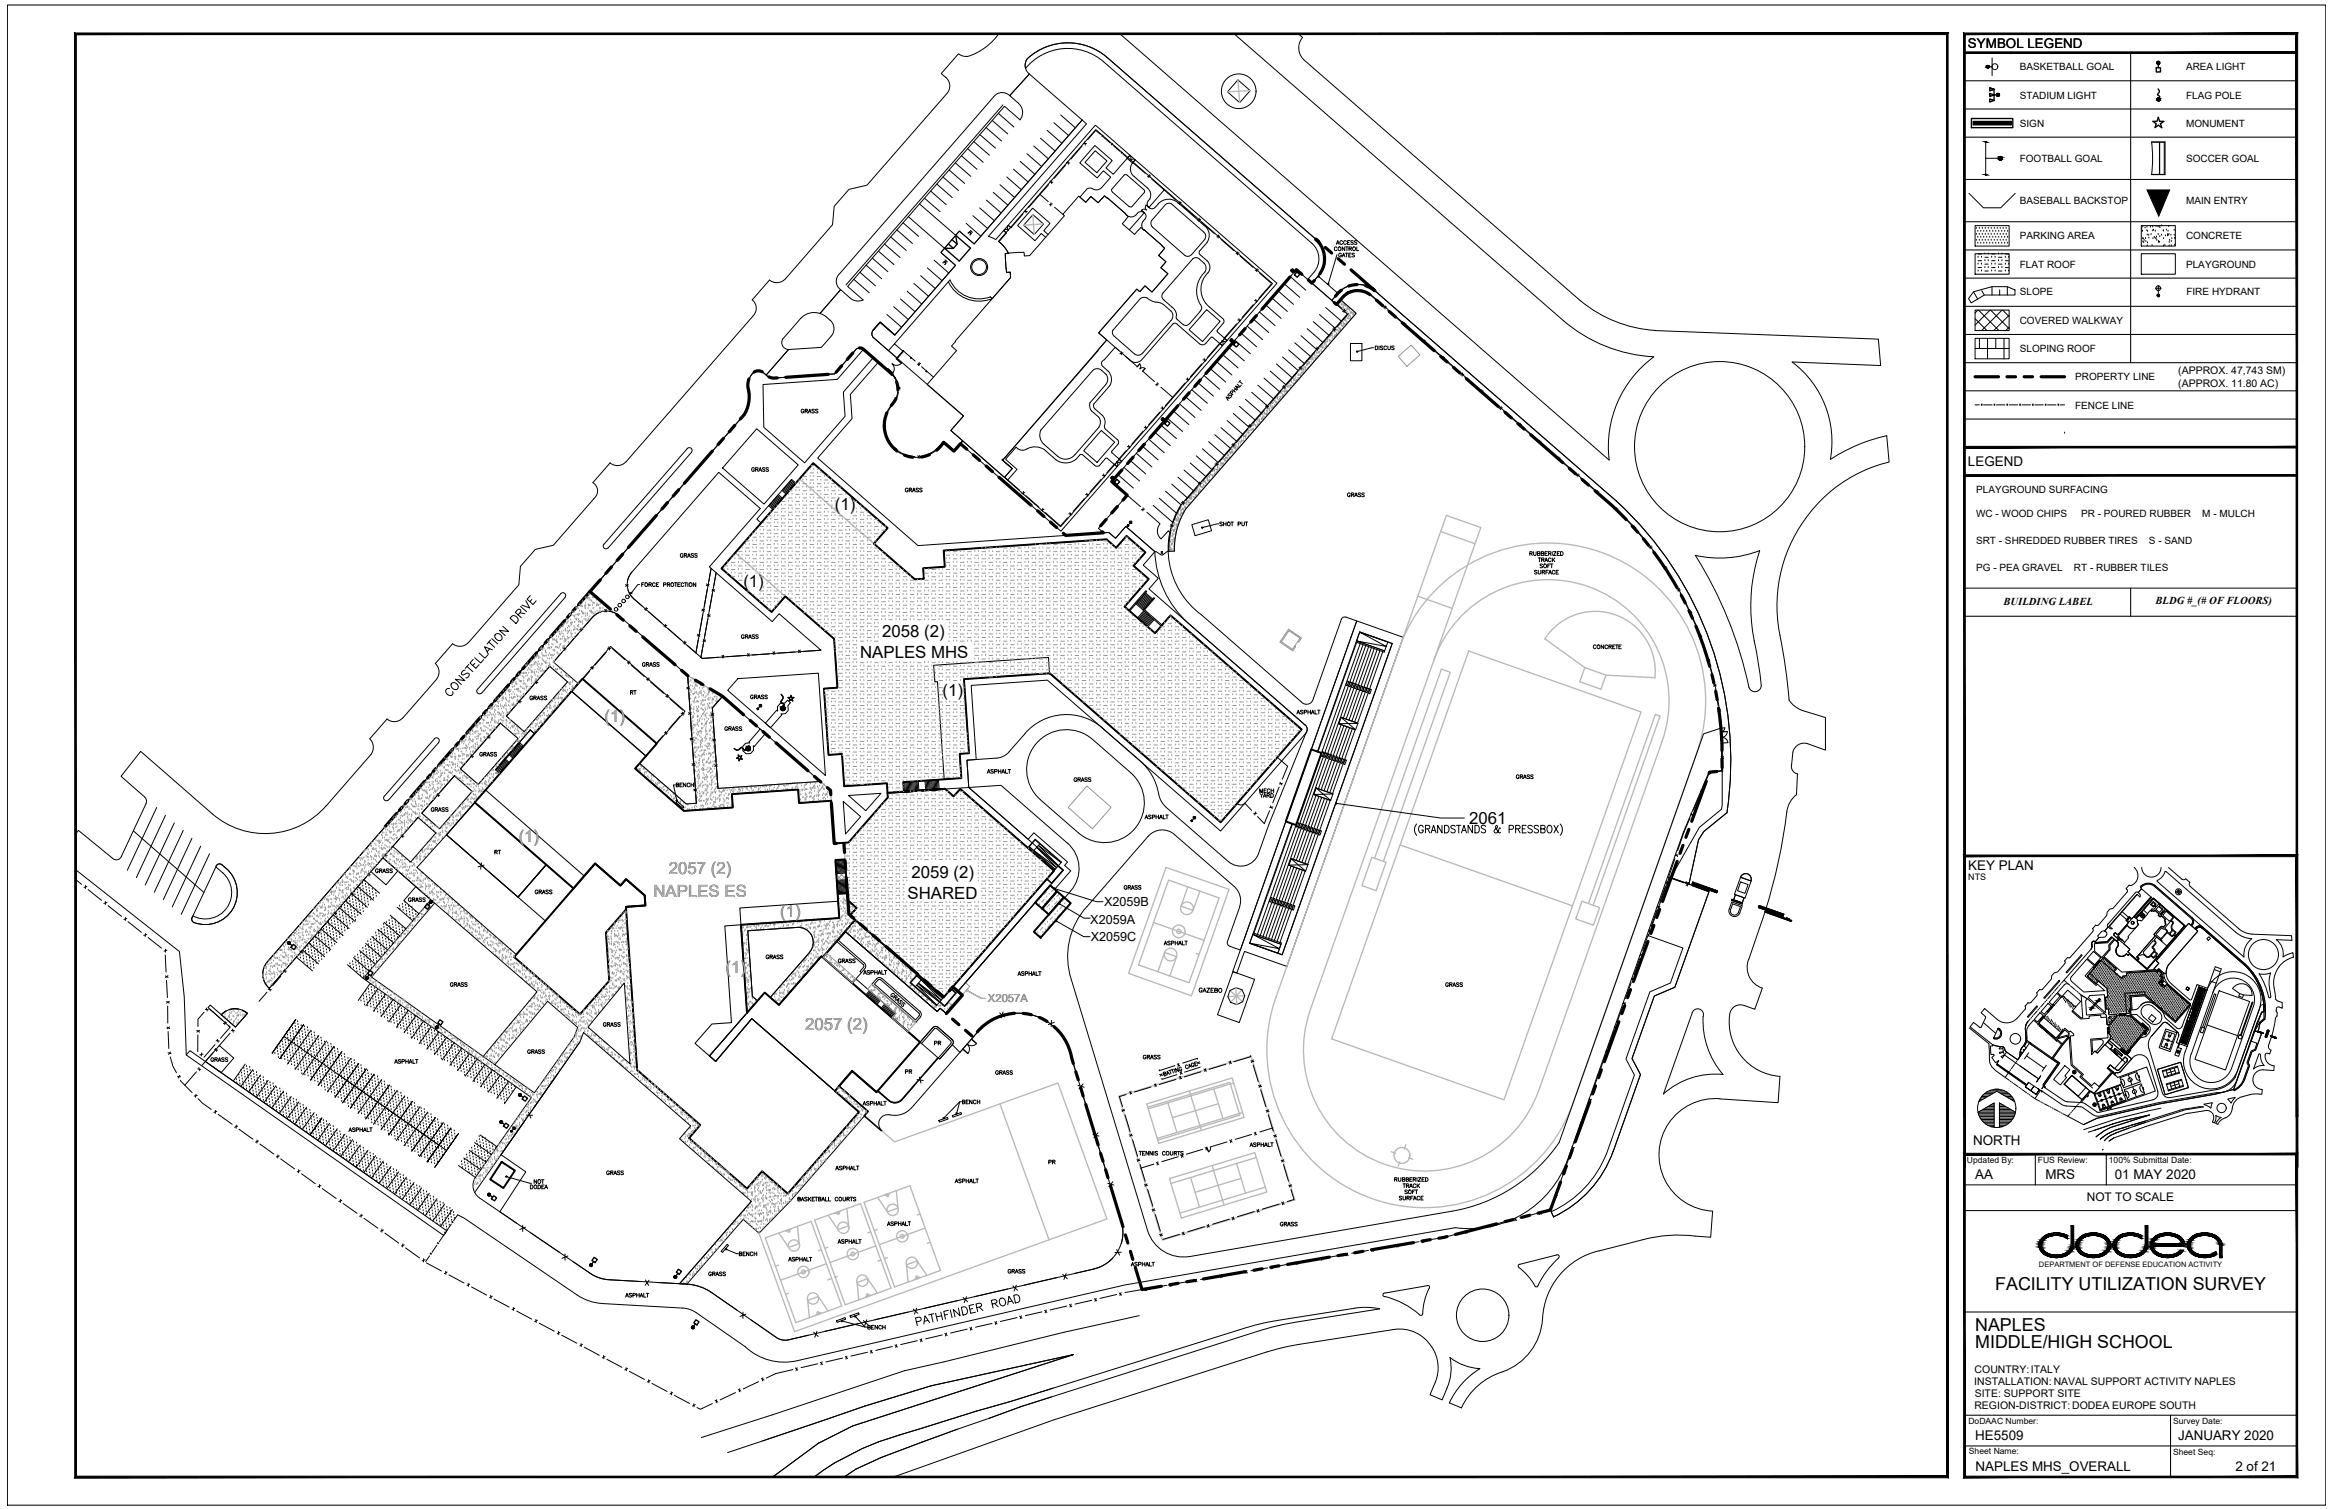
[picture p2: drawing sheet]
<svg xmlns="http://www.w3.org/2000/svg" width="432mm" height="279mm" viewBox="0 0 432 279" stroke-linecap="round" stroke-linejoin="round" font-family="sans-serif">
<defs><g id="words">
<g font-size="3.5">
<text x="181.3" y="44.8" transform="rotate(-90 181.3 44.8)">HC</text>
<text x="173.6" y="50.1">HC</text>
<text x="115.7" y="129.8">RT</text>
<text x="90.7" y="159.5">RT</text>
<text x="172.2" y="194.7">PR</text>
<text x="166.9" y="200">PR</text>
<text x="98.1" y="220.5">NOT</text>
<text x="193.3" y="216.6">PR</text>
</g>
<g font-size="3.3">
<text x="369.4" y="238.9">FACILITY UTILIZATION SURVEY</text>
<text x="365.7" y="246.4">NAPLES</text>
<text x="365.7" y="249.6">MIDDLE/HIGH SCHOOL</text>
</g>
<g font-size="3.1">
<text x="154.6" y="94.5">(1)</text>
<text x="137.6" y="108.7">(1)</text>
<text x="163.3" y="118">2058 (2)</text>
<text x="159.3" y="121.9">NAPLES MHS</text>
<text x="174.5" y="128.9">(1)</text>
<text x="111.9" y="133.7">(1)</text>
<text x="96" y="155.9">(1)</text>
<text x="272" y="152.5">2061</text>
<text x="123.8" y="161.8">2057 (2)</text>
<text x="121" y="166.1">NAPLES ES</text>
<text x="168.1" y="166.5">SHARED</text>
<text x="168.8" y="162.6">2059 (2)</text>
<text x="144.5" y="169.8">(1)</text>
<text x="134.4" y="180.2">(1)</text>
<text x="149.1" y="190.7">2057 (2)</text>
</g>
<g font-size="2.5">
<text x="364.4" y="8.9">SYMBOL LEGEND</text>
<text x="364.4" y="86.3">LEGEND</text>
<text x="364.5" y="161">KEY PLAN</text>
<text x="365.3" y="211.9">NORTH</text>
<text x="365.7" y="218.3">AA</text>
<text x="378.7" y="218.3">MRS</text>
<text x="391.6" y="218.3">01 MAY 2020</text>
<text x="365.7" y="266.6">HE5509</text>
<text x="403.3" y="266.6">JANUARY 2020</text>
<text x="365.8" y="272.3">NAPLES MHS_OVERALL</text>
<text x="413.9" y="272.3">2 of 21</text>
</g>
<g font-size="2.3">
<text x="204.4" y="167.7">X2059B</text>
<text x="201.9" y="171">X2059A</text>
<text x="202" y="174.3">X2059C</text>
</g>
<text font-size="2.2" x="386.4" y="222.4">NOT TO SCALE</text>
<text font-size="2.1" x="182.9" y="185.6">X2057A</text>
<g font-size="2">
<text x="371" y="112">BUILDING LABEL</text>
<text x="399.1" y="111.9">BLDG #_(# OF FLOORS)</text>
</g>
<g font-size="1.9">
<text x="374" y="13">BASKETBALL GOAL</text>
<text x="404.8" y="13">AREA LIGHT</text>
<text x="374" y="18.2">STADIUM LIGHT</text>
<text x="374" y="23.4">SIGN</text>
<text x="404.8" y="18.2">FLAG POLE</text>
<text x="404.8" y="23.4">MONUMENT</text>
<text x="374" y="30">FOOTBALL GOAL</text>
<text x="404.8" y="30">SOCCER GOAL</text>
<text x="374" y="37.8">BASEBALL BACKSTOP</text>
<text x="404.8" y="37.8">MAIN ENTRY</text>
<text x="374" y="44.3">PARKING AREA</text>
<text x="404.8" y="44.3">CONCRETE</text>
<text x="374" y="49.5">FLAT ROOF</text>
<text x="404.8" y="49.5">PLAYGROUND</text>
<text x="374" y="60">COVERED WALKWAY</text>
<text x="374" y="54.7">SLOPE</text>
<text x="404.8" y="54.7">FIRE HYDRANT</text>
<text x="374" y="65.2">SLOPING ROOF</text>
<text x="384.3" y="70.4">PROPERTY LINE</text>
<text x="403.3" y="69.3">(APPROX. 47,743 SM)</text>
<text x="403.3" y="71.6">(APPROX. 11.80 AC)</text>
<text x="384.3" y="75.6">FENCE LINE</text>
<text x="365.9" y="91.3">PLAYGROUND SURFACING</text>
<text x="365.9" y="95.8">WC - WOOD CHIPS</text>
<text x="385.3" y="95.8">PR - POURED RUBBER</text>
<text x="407.8" y="95.8">M - MULCH</text>
<text x="365.9" y="100.7">SRT - SHREDDED RUBBER TIRES</text>
<text x="397.9" y="100.7">S - SAND</text>
<text x="365.9" y="105.6">PG - PEA GRAVEL</text>
<text x="384" y="105.6">RT - RUBBER TILES</text>
<text x="365.6" y="256.4">INSTALLATION: NAVAL SUPPORT ACTIVITY NAPLES</text>
<text x="365.6" y="254.2">COUNTRY:ITALY</text>
<text x="365.6" y="260.9">REGION-DISTRICT:DODEA EUROPE SOUTH</text>
<text x="365.6" y="258.6">SITE: SUPPORT SITE</text>
</g>
<text font-size="1.7" x="364.5" y="162.9">NTS</text>
<g font-size="1.6">
<text x="364.2" y="215.3">Updated By:</text>
<text x="377.3" y="215.3">FUS Review:</text>
<text x="390.5" y="215.3">100% Submittal Date:</text>
<text x="364.5" y="263.6">DoDAAC Number:</text>
<text x="402.4" y="263.6">Survey Date:</text>
<text x="364.6" y="269.3">Sheet Name:</text>
<text x="402.4" y="269.3">Sheet Seq:</text>
</g>
<text font-size="1.4" x="377.5" y="234.5">DEPARTMENT OF DEFENSE EDUCATION ACTIVITY</text>
</g></defs>
<!-- layer: Naples EMHS Complex Master_SITE|C-WALK -->
<g fill="none" stroke="#000" stroke-width=".19">
<path d="M190.2 10.8a2.04 2.04 0 0 0-.3 1.9M204.4 11.4a10.1 10.1 0 0 0-14.5 1.3M204.4 11.5l38.5 33.6M205 10.7a11.1 11.1 0 0 0-14.8 .2M205.1 10.7l38.5 33.6a4.9 4.9 0 0 1 .5 6.8l-1.2 1.3-.8-.7 1.2-1.3M212.9 36.8a1.64 1.64 0 0 0-.5-2l-2.4-2.1a1.72 1.72 0 0 1-.3-2.5l-1-.9-2.6 3-1.3-1.2 1.1-1.4-3.2-2.8-2.8 3.3 3.3 2.7 1.1-1.3 1.4 1.2-1.7 2a1.48 1.48 0 0 1-2 0l-.8 .3-1.2 1.4 1.1 1 .9-1.1 1.3 1.1 1.2-1.2 3.9 3.3a1.26 1.26 0 0 0 2.2-.2 .88 .88 0 0 1 1.3 0 .88 .88 0 0 1 .1 1.2 1.32 1.32 0 0 0-.2 2l3.9 3.4-1.2 1.3 1.4 1.2-1 1.1 1.4 1.1-3 3.4-1.3-1.2-1 1.1-.5-.5-7.1 8.1 1.5 1.3-19.1 22.2-.1-.1-.1 .1 1.8 1.7-1.4 1.6 .6 .5 1.7-2-2.1-1.9 1.9-2.2 .3 .3M212.9 36.8a.96 .96 0 0 0-.1 1.7M214.5 37.7l-.7 .8a.73 .73 0 0 1-1 0M218.1 37.5a2.59 2.59 0 0 0-3.6 .2M218.1 37.5l5.3 4.6a2.19 2.19 0 0 1 .1 2.7M175.6 52.2a6.3 6.3 0 0 0 7.7 3.2M183 43.8l1.4 .6 18.4-21.2 33.6 29.2-40 46-18.6-16.2 .5-.5 18.1 15.8 39.2-45-32.7-28.5-18 20.7 1 1 .8 1.2"/>
<path d="M183 43.8l18.2-20.9-.8-.7-20 23-2.8-2.4-3.4 4 2.7 2.3-11.2 12.9-2.7-2.3-1.3 1.4a1.02 1.02 0 0 0 .1 1.4M183.3 55.4l.2 .2M183.3 55a5.9 5.9 0 0 1-7.4-3.2l-10.3 11.9 1.6 1.3-1.1 1.3-4.3-3.8M183.4 55l.3 .3M186.7 46.9h-.6l.2 2.8 .1 .7h.7v1l-3.4 3.9-.3-.3M194.1 43.4l-.8-.7 1.1-1.3-3.2-2.9-2.8 3.3 3.2 2.8 1.2-1.4 .8 .7M217.2 60l.5-.1 .2 .1M217.2 60l-5.9 6.7a1.51 1.51 0 0 1-2.1 0l-2.7-2.4-2 2.3a.71 .71 0 0 0-.3 1.2l1 .9M222.2 46.4l-.2 .4 .2 .4M222.2 47.2l1.3 1.1a1.62 1.62 0 0 1 .2 2.2M223.5 44.9l-1.3 1.5M223.7 50.5a4.2 4.2 0 0 0 .3 6.4l2.4 2.1a.63 .63 0 0 1 .2 .8l-1.3 1.5 1.5 1.3-.9 1-1.4-1.1"/>
<path d="M242.9 45a3.8 3.8 0 0 1 .4 5.4M247.7 54.3l-1.1 1.3 .8 .7a5 5 0 0 1 3.7-2.6 3.8 3.8 0 0 1 2.8 .9l44.7 39M248.2 55.5l2.9 2.5-31.5 36.1a14 14 0 0 0-2.1 7.9l-1.1 .1M254.6 53.8a4.9 4.9 0 0 0-6.9 .5M254.6 53.8l44.7 39a65.2 65.2 0 0 1 20.5 57.7l-4.3 3.5-1 1.5-1.8 8.2-3.3-1.2 5.3-9.3 4.1-3.4 .1-.8 .1-6.1v-5.3h-.3l-.1-2.8h.2M137.8 76.7l-88.3 101.4a3.5 3.5 0 0 0 .3 4.9l21.1-24.2 8.9 7.8-12.6 14.5 31.2 22.1M138.5 71.7l.2 2.5M138.6 74.2l-.1 1.3-.7 1.2M140.1 79.4l7.7 6.7-6.3 7.2-7.7-6.7zM158.4 64.8a1.03 1.03 0 0 1 1.5-.1l-4.9 5.5-13.7 1 .1 7.9 7.6 6.6 7.5-8.6-.3-4.5 5.5-6.4 .9 .9-5.1 5.9 .3 4.5-6.4 7.3 18.6 16.2 35.3-2.4 1.3 1.1 1.9-2.2 5.3 4.6-2.1 2.5 2.8 2.5-1.8 1.9 29 25.3M158.4 64.8l-3.9 4.4-11.6 .8a2.57 2.57 0 0 1-1.6-1 1.55 1.55 0 0 0-2.5 .9l-.3 .9v.9M165.6 63.7l-1.1 1.2"/>
<path d="M204 76.8a1.7 1.7 0 0 1 .5 2M204.5 78.8l.2 .7M204.7 79.5l2.2 1.9M205.2 68.7a2.21 2.21 0 0 1 .3 2.7l-2.9 3.4a.79 .79 0 0 0 .2 1l1.2 1M217.9 60l4.4 3.8h.7l.3-.3M224.5 62.5h-.3l-.9 1M142.3 93.6l.8 .7M142.5 93.5l.7 .7M142.6 93.3l.8 .7M142.7 93.2l.8 .6M142.9 93l.8 .7M143 92.9l.8 .6"/>
<path d="M143.1 92.7l.8 .7M143.3 92.5l.8 .7M143.4 92.4l.8 .7M143.6 92.2l.7 .7M143.7 92.1l.8 .6M143.8 91.9l.8 .7M144 91.8l.8 .6M144.1 91.6l.8 .7M144.8 90.8l.8 .7M144.9 90.6l.8 .7M145.1 90.5l.8 .7M145.2 90.3l.8 .7"/>
<path d="M145.3 90.2l.8 .7M145.5 90l.8 .7M145.6 89.9l.8 .6M145.7 89.7l.8 .7M145.9 89.5l.8 .7M146 89.4l.8 .7M146.2 89.2l.8 .7M146.3 89.1l.8 .7M146.4 88.9l.8 .7M147.4 89.4l-.8-.6-6.5 7.3 .8 .7M188.4 83.1a1.8 1.8 0 0 0 2.2-.2 3.1 3.1 0 0 1 2.8 .4l2.2 1.9M199.9 84.3a3 3 0 0 1-4.3 .9"/>
<path d="M200.5 84.2l-.6 .1M200.5 84.2l2.1 1.8M202.5 86a.73 .73 0 0 0 1 .2M205.9 83.5v.4M205.9 83.9l1.4 1.1-.9 1.1-1.5-1.3-1.4 1.5M206.9 81.3a.65 .65 0 0 1 .2 .9l-1.2 1.3M298.6 93.6a64 64 0 0 1 20.1 41.2M109.7 114.3l-7.2 8.3 4.6 4-24.4 28M109.7 114.3a3.5 3.5 0 0 1 4.9-.3l12.7 11.1 1.6 23.6-1.8 .2-8.7-7.6-.8 1 9 7.8 9.1-.6-.2-2.5 12.3-.8 .1 2.5 6-.4 .6 7.9 2.6-.2 7.3-8.3-.2-2.7-7.9 .6-.4-6-2.5 .2-.8-12.3 2.5-.2-.7-9-9-7.9-2.5 2.9-9.3-8 17-19.5 13.8 12-2.6 2.9 7.6 6.6 1.7-.1-.2-2 4-.3-.2-3 30.2-2 1.8 1.5 1.9-2.2 3.5 3.1-2.2 2.5 2.8 2.4-4.5 5.1 5.7 4.9 2.8-3.3 24.3 21.2-15 17.1-31.6-27.5-15.9 1 .9 13.8-1.7 .1 .3 4.5-10.7 .7 .1 1.8 7.6-.5 1.6 1.3 1.2-1.3 17.4 15.1-20.4 23.4-17.4-15.1 1.2-1.4-1.6-1.4-.5-7.6-1.8 .2 .7 10.7-18.2 1.2 1.1 16.3 2-2.2M117 105.9a3.5 3.5 0 0 0 .3 4.9l12.7 11.1 22-1.5-7.7-6.8-1.3 1.5-11.6-10.1 9.4-10.9-7.7-6.6-16.1 18.5M131.7 105.2l-2.8 15.7M132.6 106l-2.8 15.7"/>
<path d="M209 113l3.2-3.6 .1 .1-3.1 3.6M210.3 111.8l1.3 1.1M210.5 111.6l1.3 1.2M210.6 111.5l1.3 1.1M210.7 111.3l1.4 1.2M210.9 111.2l1.3 1.1M211 111l1.3 1.2M211.2 110.9l1.3 1.1M211.3 110.7l1.3 1.1M211.4 110.5l1.3 1.2M211.6 110.4l1.3 1.1M211.7 110.2l1.3 1.2"/>
<path d="M211.8 113.1l-1.2 1.3M211.8 110.1l1.3 1.1M212 113.2l-1.2 1.4M212 109.9l1.3 1.2M212.1 109.8l1.3 1.1M212.1 113.4l-1.2 1.3M212.3 113.5l-1.2 1.3M212.4 113.6l-1.1 1.4M212.6 113.8l-1.2 1.3M212.7 113.9l-1.1 1.3M212.9 114l-1.2 1.4M213.1 114.2l-1.2 1.3"/>
<path d="M213.2 114.3l-1.1 1.4M213.4 114.5l-1.2 1.3M213.5 114.6l-1.1 1.3M213.7 114.7l-1.2 1.4M215.2 115.7l-3.3-2.8 1.9-2.1-.2-.1-2 2.2 3.4 3M251.2 115l8.6 3-21.5 60.9-7.9-2.7-1.4 4-.7-.3zM251.8 117l4.9 2.7-5.5-1 5.2 1.8 .6-1.6-5.2-1.9-.6 1.7M92.6 133.9l3.3 2.9-7.3 8.4-3.3-2.8zM94.2 139.7l.8 .7M94.4 139.6l.8 .6M94.5 139.4l.8 .7M94.6 139.2l.8 .7"/>
<path d="M94.8 139.1l.8 .7M94.9 138.9l.8 .7M95.1 138.8l.7 .7M95.2 138.6l.8 .7M95.3 138.5l.8 .6M95.5 138.3l.7 .7M95.6 138.1l.8 .7M95.7 138l.8 .7M95.9 137.8l.8 .7M96 137.7l.8 .7M96.2 137.5l.8 .7M98.2 135.1l.8 .7-.8-.6-6.5 7.3z"/>
<path d="M101.8 123.4l3.3 2.9-8 9.2-3.3-2.9zM133.8 128.9l18.1 15.8-19 1.3-1-14.9zM136.6 125.7l14.9-1.1 1.3 19-18.1-15.8zM241.7 134.3a1.05 1.05 0 0 1 .1 1.4M241.8 135.8l-15.8 18.1-32.1-28-14.1 1 1 13.7-1.8 .2 .4 5 11 9.6 1-1.2 6.3 5.4-.6 .6 1.2 1-3 3.4-.8-.7-17.1 19.7 .8 .7-3 3.4-1.1-1-.6 .6-16.9-14.8-4.2 4.8-.3-.2-7.9 9-1.6-1.4 7.3-8.3-7.3 8.3 1.6 1.4 7.9-9 .3 .2 4.2-4.8 16.9 14.8 .6-.6 1.1 1 3-3.4-.8-.7 19.5-22.5-17.5-15.3-4.4 .3 1.6 1.3 1.2-1.3 17.4 15.1-20.4 23.4-17.4-15.1 1.2-1.4-1.6-1.4-.1-1.3-1.8 .1 .3 4.5-18.2 1.2 1.1 16.3 2-2.2M72.7 156.7l3.3 2.9 4.7-5.4-3.3-2.8-6.5 7.4 9.6 8.4-11.7 13.7 30.1 21.4 7.4-10.3 .7-1.8-5.6-4.8-9.8 11.7M82.7 154.6l13.2 11.5 5.2-6 5.1 4.4-11 12.7 12.2 10.6 5.4-6.2-.6-8.9 3.7-4.3 2.1 29.7 11.7 10.2-2.1 2.4 10.7 9.4 2.8-3.2 4.8 4.1 13.2-15.1-4.5-3.9 .8-.9 5.4 4.7-14.4 16.6-5.9 5.9-2.9-2.5-10.4 12-1.4-.1 13.3-15.3M82.7 154.6l-5.5 6 18.4 16.1M84.1 143.7l3.3 2.8-6 7-3.3-2.9zM91.7 142.5l.8 .7M91.9 142.4l.8 .7M92 142.2l.8 .7"/>
<path d="M92.2 142.1l.8 .7M92.3 141.9l.8 .7M92.4 141.8l.8 .7M92.6 141.6l.8 .7M92.7 141.4l.8 .7M92.9 141.3l.7 .7M93 141.1l.8 .7M93.1 141l.8 .7M93.3 140.8l.8 .7M93.4 140.7l.8 .6M93.5 140.5l.8 .7M156.1 148.4l3.3 2.8-2.8 3.2z"/>
<path d="M156.5 159.3l-1.8 .2M156.5 159.5l-1.8 .2M156.5 159.8l-1.8 .1M156.5 160l-1.8 .1M157.1 147.3l6-.4-2.8 3.2zM167.5 144.8l.2 1.8M167.7 144.8l.2 1.8M168 144.8l.1 1.8M168.2 144.8l.1 1.7M168.4 144.7l.1 1.8M168.6 144.7l.1 1.8M168.8 144.7l.1 1.8"/>
<path d="M169 144.7l.1 1.8M169.2 144.7l.1 1.8M169.4 144.7l.1 1.7M169.6 144.6l.1 1.8M169.8 144.6l.1 1.8M170 144.6l.2 1.8M171.3 144.5l.1 1.8M171.5 144.5l.1 1.8M171.7 144.5l.1 1.8M171.9 144.5l.1 1.8M172.1 144.5l.1 1.8M172.3 144.5l.1 1.8"/>
<path d="M172.5 144.5l.1 1.7M172.7 144.4l.2 1.8M172.9 144.4l.2 1.8M173.2 144.4l.1 1.8M173.4 144.4l.1 1.8M173.6 144.4l.1 1.8M173.8 144.4l.1 1.7M190.3 156.9l1.4-1.5 4.8 4.2-1.1 1.3-4.8-4.1 1.1-1.3 4.8 4.2-4.2-3.2 3.7 3.8M190.4 157l.1-.2 4.8 4.1-.2 .2M192 156.8l4.9 4.3-2.2 2.5-.9-.8M192.5 156.2l-1.1 1.3 4.3 3.1-3.7-3.7 4.8 4.2-2.1 2.4-.8-.8M35.7 169.6a.75 .75 0 0 0 .2 1.2"/>
<path d="M41.9 160.8a5.9 5.9 0 0 1 1.2 7.5 5.9 5.9 0 0 1-7.2 2.5M41.9 160.8l-1.2-.8a.71 .71 0 0 0-.7 .5 6.3 6.3 0 0 1 2.8 3.8 4.9 4.9 0 0 1-1.9 4.9 4.9 4.9 0 0 1-5.2 .4M73.7 161.2l-2.2 2.6-2.8-2.4M77 164.2l-2.2 2.5 2.8 2.5M80.5 167.2l18.9 16.4-9.9 12M147.6 171.7a2.78 2.78 0 0 1 2.7 1.5 2.78 2.78 0 0 1-.4 3.1M147.6 171.7l-9.1 .6 .8 12.2 1 .8M155.1 174l-2.8 3.2M156.4 172.4l-1.3 1.6 .1 .1-.2 .3M156.5 172.5l-1.4 1.5M156.5 160.2l-1.8 .1M156.5 160.4l-1.7 .1"/>
<path d="M156.6 160.6l-1.8 .1M156.6 160.8l-1.8 .1M156.6 161l-1.8 .1M156.6 161.2l-1.8 .1M156.6 161.4l-1.8 .1M156.6 161.6l-1.8 .1M156.7 162.9l-1.8 .1M156.7 163.1l-1.8 .1M156.8 163.3l-1.8 .1M156.8 163.5l-1.8 .1M156.8 163.7l-1.8 .1M156.8 163.9l-1.8 .2"/>
<path d="M156.8 164.1l-1.8 .1M156.8 164.3l-1.8 .2M156.8 164.5l-1.8 .2M156.9 164.8l-1.8 .1M156.9 165l-1.8 .1M156.9 165.2l-1.8 .1M157.3 171.4l.1 .1-.8 1-.2-.1M157.8 170.9l-1.4 1.5M157.8 170.9l-.5 .6M158.3 170.3l-.5 .6M158.4 170.4l-.5 .6-.1-.1M195.4 160.9l-.2 .3"/>
<path d="M232 173l4.9 2.7-5.5-1.1 5.2 1.9 .6-1.7-5.2-1.8-.6 1.6M35.2 194.5l47.5 33.4-.6 .8-47.6-33.4zM40.6 193.6l2.7 2.3-2.3 2.7-3-2.1zM42.6 190.2l-4.1-3.6 .4-.5 4.7 4.1M45.8 187.6a3.5 3.5 0 0 0-4.8 .3l2.6 2.3 2.2-2.6M107.4 192.9l-19.5 27.9M115.6 182l1 14.9-7.7-6.7zM157.8 182l.7-.8 7.4 6.5-.7 .8M161 183.4l-.7 .8M161.2 183.6l-.7 .7M161.3 183.7l-.7 .8M161.5 183.8l-.7 .8"/>
<path d="M161.6 184l-.7 .8M161.8 184.1l-.7 .8M161.9 184.2l-.7 .8M162.1 184.4l-.7 .8M162.3 184.5l-.7 .8M162.4 184.7l-.7 .7M162.6 184.8l-.7 .8M162.7 184.9l-.7 .8M162.9 185.1l-.7 .8M163 185.2l-.6 .8M163.8 185.9l-.7 .8M164 186l-.7 .8"/>
<path d="M164.1 186.2l-.6 .8M164.3 186.3l-.7 .8M164.5 186.4l-.7 .8M164.6 186.6l-.7 .8M164.8 186.7l-.7 .8M164.9 186.9l-.7 .7M165.1 187l-.7 .8M165.2 187.1l-.6 .8M165.4 187.3l-.7 .7M165.6 187.4l-.7 .8M165.7 187.5l-.7 .8M169.5 182.7l1.1-1.3 3.7 3.8-4.2-3.2 4.8 4.2 2-2.3-.8-.8"/>
<path d="M169.9 180.4l-1.4 1.6 4.9 4.2 1.1-1.3-4.8-4.2-1.1 1.2 4.9 4.2-3.8-3.7 4.3 3.1M170 180.4l-.2 .2 4.7 4.1 .2-.2M170 182.1l4.9 4.3 2.2-2.5-1-.9M174.8 184.6l-.3 .3M92.8 213.8l14.6-20.9 .6-1.7 19.9 17.3-2.1 2.4 13.3 11.5-13.3 15.3M287.6 225.3a21.4 21.4 0 0 0 11.1-12.1l5.1-14.2-1.6-3 4.1-11.6 3.8-1.6 6.4-17.8-7.4-2.6-3.9 10.9 6.4 2.2-2.3 6.5-3.8 1.7-4.4 12.4 1.5 2.9-5.1 14.6a19.9 19.9 0 0 1-10.3 10.8l.5 .9"/>
<circle cx="229.4" cy="16.9" r="3.2"/>
<circle cx="181.3" cy="49.4" r="1.58"/>
<circle cx="181.3" cy="49.4" r="1.37"/>
</g>
<!-- layer: Naples EMHS Complex Master_SITE|C-WALK-AREA -->
<g fill="none" stroke="#979797" stroke-width=".19">
<path d="M100.3 120h.1M101 119.4h.1M101.4 118.8h.1M101.5 119.4h.1M101.6 120h.1M101.6 118.9h.1M101.6 119.5h.1M101.7 118.7h.1M101.7 120h.1M102 117.9h.1M102.1 119.9h.1M102.1 120h.1"/>
<path d="M102.1 118h.1M102.2 119.3h.1M102.4 118.4h.1M102.4 119.4h.1M102.4 118.6h.1M102.6 118.4h.1M102.6 117.4h.1M102.7 118.5h.1M102.8 118.6h.1M102.9 119.9h.1M103 116.9h.1M103 117.9h.1"/>
<path d="M103.1 118.8h.1M103.1 118.9h.1M103.1 119.9h.1M103.1 118.5h.1M103.1 117h.1M103.1 119.8h.1M103.2 119h.1M103.2 120h.1M103.3 117.1h.1M103.4 118h.1M103.6 119.8h.1M103.6 117h.1"/>
<path d="M103.6 117.4h.1M103.6 116.4h.1M103.7 117.4h.1M103.7 119.4h.1M103.7 118.4h.1M103.7 117.6h.1M103.8 118.4h.1M103.8 116.1h.1M103.9 119.3h.1M104 117h.1M104 117.3h.1M104.1 118.3h.1"/>
<path d="M104.1 116h.1M104.2 118h.1M104.2 119.9h.1M104.2 116.1h.1M104.3 115.6h.1M104.3 117.4h.1M104.3 119.7h.1M104.3 115.8h.1M104.4 116.8h.1M104.4 117.9h.1M104.5 118.9h.1M104.5 118.6h.1"/>
<path d="M104.5 119.9h.1M104.5 118.3h.1M104.5 115.5h.1M104.6 119.6h.1M104.6 116.6h.1M104.7 118.8h.1M104.7 116.5h.1M104.7 118.4h.1M104.7 116.9h.1M104.8 118.5h.1M104.9 114.6h.1M105 115.5h.1"/>
<path d="M105 116.9h.1M105 115.3h.1M105.1 116.3h.1M105.1 114.8h.1M105.1 118h.1M105.1 117.3h.1M105.1 118.4h.1M105.2 115.1h.1M105.2 118.2h.1M105.2 117h.1M105.3 116h.1M105.3 119h.1"/>
<path d="M105.3 117.1h.1M105.4 116.8h.1M105.4 114h.1M105.5 114h.1M105.5 116.1h.1M105.5 118.1h.1M105.6 113.8h.1M105.7 114.8h.1M105.7 115.4h.1M105.7 117.3h.1M105.7 115.8h.1M105.7 116.9h.1"/>
<path d="M105.7 115.5h.1M105.8 117.9h.1M105.8 117.5h.1M105.8 115.6h.1M105.9 115.3h.1M105.9 114h.1M105.9 117.4h.1M106 115.4h.1M106 118.1h.1M106.1 113.3h.1M106.2 116.7h.1M106.2 114.1h.1"/>
<path d="M106.3 113.4h.1M106.3 116.6h.1M106.3 116h.1M106.3 118h.1M106.3 114.2h.1M106.4 113.2h.1M106.4 114.3h.1M106.4 115.3h.1M106.4 118.1h.1M106.5 116.3h.1M106.5 116.7h.1M106.5 117.3h.1"/>
<path d="M106.5 114.6h.1M106.6 113.9h.1M106.7 112.6h.1M106.7 114.8h.1M106.8 114.6h.1M106.8 116.5h.1M106.8 112.5h.1M106.8 112.7h.1M106.9 116.6h.1M106.9 113.8h.1M106.9 116h.1M107.1 112.7h.1"/>
<path d="M107.1 113.7h.1M107.1 114h.1M107.1 114.8h.1M107.1 115.2h.1M107.1 115.8h.1M107.1 116.1h.1M107.2 116.8h.1M107.3 112h.1M107.3 113.1h.1M107.3 113.8h.1M107.3 115.1h.1M107.4 115.2h.1"/>
<path d="M107.5 112.1h.1M107.5 115.3h.1M107.6 112.4h.1M107.6 116.5h.1M107.7 112.2h.1M107.7 113.2h.1M107.7 113.3h.1M107.8 114.3h.1M107.8 115.3h.1M107.8 116.3h.1M107.8 115.1h.1M107.8 111.6h.1"/>
<path d="M107.8 112.3h.1M107.8 113.6h.1M107.9 115.6h.1M107.9 111.3h.1M107.9 113.7h.1M107.9 113.4h.1M108 113.7h.1M108.2 114.6h.1M108.3 112.3h.1M108.3 113.7h.1M108.3 112.6h.1M108.3 112.1h.1"/>
<path d="M108.4 110.7h.1M108.4 114.8h.1M108.4 114.1h.1M108.4 111.7h.1M108.4 112.7h.1M108.4 112.2h.1M108.5 113.7h.1M108.5 114.7h.1M108.5 110.9h.1M108.5 110.7h.1M108.5 115h.1M108.7 110.8h.1"/>
<path d="M108.7 114h.1M108.8 110.9h.1M108.8 113.6h.1M108.8 115h.1M108.9 110.7h.1M108.9 112.7h.1M108.9 114.6h.1M108.9 112h.1M108.9 110.8h.1M109 112.2h.1M109 114.7h.1M109 110.1h.1"/>
<path d="M109.1 111.1h.1M109.1 112.2h.1M109.1 110h.1M109.1 113.2h.1M109.2 112.1h.1M109.2 114.2h.1M109.2 110.8h.1M109.3 112.2h.1M109.4 113.3h.1M109.4 111.2h.1M109.4 113.1h.1M109.5 113.5h.1"/>
<path d="M109.5 113.2h.1M109.6 111.3h.1M109.6 113.4h.1M109.7 112.1h.1M109.7 110.7h.1M109.8 111.7h.1M109.8 113.5h.1M109.8 112.7h.1M109.8 113.7h.1M109.9 110.7h.1M109.9 111.7h.1M110 112.6h.1"/>
<path d="M110 113.7h.1M110 111.8h.1M110.2 110.7h.1M110.2 113.4h.1M110.4 110.8h.1M110.4 112h.1M110.5 111.1h.1M110.5 112.2h.1M110.5 113.2h.1M110.6 112h.1M110.7 112h.1M110.8 112.1h.1"/>
<path d="M110.9 113.3h.1M111 113.3h.1M111 112.7h.1M111.1 111.9h.1M111.1 112.8h.1M111.2 111.6h.1M111.2 113.3h.1M111.2 111.3h.1M111.2 112.6h.1M111.6 113.2h.1M111.6 112.6h.1M111.8 111.8h.1"/>
<path d="M111.9 112.2h.1M112.6 112.6h.1M112.6 113.1h.1M113 113h.1M113.3 113.1h.1M83.3 139.9h.1M83.5 139.2h.1M83.7 138.9h.1M83.7 139.7h.1M83.9 139.2h.1M84.2 138.6h.1M84.2 139.6h.1"/>
<path d="M84.3 138.2h.1M84.5 138.8h.1M84.5 138.6h.1M84.7 138.7h.1M84.8 138.7h.1M84.9 138.1h.1M84.9 138.8h.1M84.9 139.1h.1M84.9 139.9h.1M85.1 137.9h.1M85.2 138.7h.1M85.3 137.3h.1"/>
<path d="M85.4 139.2h.1M85.4 137.3h.1M85.5 139.2h.1M85.5 137.6h.1M85.6 138.6h.1M85.6 139.7h.1M85.7 137.2h.1M85.7 140h.1M85.9 137.8h.1M85.9 139.7h.1M85.9 138.6h.1M85.9 137.4h.1"/>
<path d="M86 139.8h.1M86.1 137.2h.1M86.1 138.6h.1M86.2 138.5h.1M86.2 136h.1M86.2 137h.1M86.3 138.1h.1M86.3 139.1h.1M86.3 136.6h.1M86.4 138.7h.1M86.4 136.3h.1M86.4 138.3h.1"/>
<path d="M86.4 139.9h.1M86.5 138.3h.1M86.6 139.9h.1M86.6 138.5h.1M86.6 135.7h.1M86.7 139.9h.1M86.7 137.9h.1M86.8 137.1h.1M86.9 136.8h.1M86.9 135.5h.1M86.9 136.5h.1M86.9 135.9h.1"/>
<path d="M86.9 138.8h.1M87 137.6h.1M87 138.6h.1M87 136.9h.1M87 139.6h.1M87.1 135.7h.1M87.1 139.8h.1M87.1 137h.1M87.2 136.1h.1M87.2 139.2h.1M87.3 138.4h.1M87.3 137.3h.1"/>
<path d="M87.4 135.3h.1M87.5 137.3h.1M87.5 139.2h.1M87.5 135.4h.1M87.5 135.3h.1M87.5 135h.1M87.5 137h.1M87.6 136h.1M87.6 139.3h.1M87.6 137.4h.1M87.6 137h.1M87.6 138.4h.1"/>
<path d="M87.6 138.1h.1M87.7 139.1h.1M87.8 135.6h.1M87.8 138.6h.1M88 136.6h.1M88 135.8h.1M88 137.8h.1M88 134.2h.1M88 138.7h.1M88 134h.1M88 138.3h.1M88 135.5h.1"/>
<path d="M88.1 137.9h.1M88.2 134.6h.1M88.3 134.5h.1M88.3 136.9h.1M88.3 135.5h.1M88.3 136.5h.1M88.3 137.5h.1M88.4 134.7h.1M88.4 138.5h.1M88.4 137.9h.1M88.5 134.4h.1M88.5 135.5h.1"/>
<path d="M88.5 136.3h.1M88.5 136.9h.1M88.5 138.3h.1M88.6 135.9h.1M88.6 136.4h.1M88.7 134.1h.1M88.7 138.2h.1M88.7 133.9h.1M88.8 136.1h.1M88.9 132.9h.1M88.9 133.9h.1M89 135h.1"/>
<path d="M89 136.8h.1M89 132.9h.1M89 136h.1M89 134.1h.1M89 137.3h.1M89 134.9h.1M89 137h.1M89.1 135h.1M89.2 135.2h.1M89.2 135.4h.1M89.2 137.4h.1M89.4 133.3h.1"/>
<path d="M89.4 134h.1M89.5 135.4h.1M89.5 133.4h.1M89.5 132.4h.1M89.6 133.4h.1M89.6 137.3h.1M89.6 133.5h.1M89.6 134.5h.1M89.6 136.6h.1M89.6 135.5h.1M89.7 132.6h.1M89.7 136.5h.1"/>
<path d="M89.7 136.7h.1M89.8 134.6h.1M89.9 135.3h.1M89.9 132.6h.1M90 136.7h.1M90 132.6h.1M90 134.7h.1M90 131.9h.1M90.1 133.9h.1M90.1 135.9h.1M90.1 132h.1M90.2 135.9h.1"/>
<path d="M90.2 131.9h.1M90.3 132.9h.1M90.3 133.9h.1M90.4 135h.1M90.4 132.5h.1M90.4 136h.1M90.4 133.9h.1M90.5 136.1h.1M90.6 132.5h.1M90.6 131.1h.1M90.6 131.9h.1M90.6 134.4h.1"/>
<path d="M90.6 135.2h.1M90.7 134.5h.1M90.8 132.1h.1M90.8 135.2h.1M90.8 133.8h.1M90.9 131.1h.1M90.9 135.2h.1M90.9 131.4h.1M91 132.4h.1M91 133.4h.1M91 134.4h.1M91 133.3h.1"/>
<path d="M91.1 135.4h.1M91.1 132.4h.1M91.1 131h.1M91.1 132.9h.1M91.1 134.9h.1M91.2 131.3h.1M91.2 133h.1M91.2 133.4h.1M91.3 131h.1M91.3 132.4h.1M91.3 135.1h.1M91.5 134.6h.1"/>
<path d="M91.6 133.7h.1M91.6 130.9h.1M91.6 131.9h.1M91.6 131.5h.1M91.6 132.6h.1M91.6 132.9h.1M91.6 133.4h.1M91.7 133.9h.1M91.7 134.7h.1M91.7 135h.1M91.7 131.6h.1M91.8 132.3h.1"/>
<path d="M91.8 129.6h.1M91.8 130.6h.1M91.8 133.7h.1M92 130.9h.1M92 130.8h.1M92 133.9h.1M92.1 130h.1M92.2 132h.1M92.2 133.9h.1M92.2 130.1h.1M92.2 129.5h.1M92.2 131.9h.1"/>
<path d="M92.3 129.3h.1M92.3 133.6h.1M92.3 134h.1M92.3 130.3h.1M92.3 130.9h.1M92.3 131.3h.1M92.4 132.3h.1M92.4 133.4h.1M92.4 129.9h.1M92.5 132.1h.1M92.5 132.2h.1M92.6 133.9l3.3 2.9-7.3 8.4-3.3-2.8z"/>
<path d="M92.7 130.5h.1M92.7 133.3h.1M92.7 132.5h.1M92.7 130.8h.1M92.7 128.6h.1M92.8 132.2h.1M92.8 132.6h.1M92.9 131.3h.1M92.9 133.4h.1M92.9 128.8h.1M93 129.4h.1M93 129.8h.1"/>
<path d="M93 130.8h.1M93 133.5h.1M93 131.8h.1M93 129.3h.1M93.1 132.9h.1M93.1 133.9h.1M93.2 128h.1M93.2 129.1h.1M93.2 131h.1M93.2 132.1h.1M93.2 129.4h.1M93.3 129.4h.1"/>
<path d="M93.3 133h.1M93.3 133.5h.1M93.3 132.6h.1M93.3 131.1h.1M93.4 130.7h.1M93.5 130.6h.1M93.6 128.3h.1M93.6 129.3h.1M93.6 128.6h.1M93.7 130.3h.1M93.7 129.3h.1M93.7 131.3h.1"/>
<path d="M93.7 127.6h.1M93.7 133.4h.1M93.7 130.7h.1M93.7 133.9h.1M93.7 129.6h.1M93.7 132.4h.1M93.8 134.8h.1M93.8 131.5h.1M93.8 134.4h.1M93.8 133.5h.1M93.8 129.6h.1M93.9 133.6h.1"/>
<path d="M93.9 127.9h.1M93.9 131.9h.1M93.9 139.4h.1M93.9 132h.1M94 139.5h.1M94.1 129.9h.1M94.1 132.1h.1M94.2 127.9h.1M94.2 130.6h.1M94.2 134.7h.1M94.2 132h.1M94.2 128.1h.1"/>
<path d="M94.2 138.9h.1M94.3 127.9h.1M94.3 130.1h.1M94.3 127.7h.1M94.3 128.2h.1M94.3 128.7h.1M94.3 133.3h.1M94.3 134h.1M94.4 129.8h.1M94.4 129.2h.1M94.4 130.8h.1M94.4 138.6h.1"/>
<path d="M94.4 133.3h.1M94.4 131.8h.1M94.5 128.1h.1M94.5 133.9h.1M94.5 131.3h.1M94.5 134.9h.1M94.5 133.4h.1M94.6 127.8h.1M94.6 138.7h.1M94.7 139h.1M94.7 129.2h.1M94.7 129.3h.1"/>
<path d="M94.7 126.6h.1M94.8 134.6h.1M94.8 128.6h.1M94.8 130.5h.1M94.8 126.7h.1M94.8 126.4h.1M94.9 127.3h.1M94.9 134.5h.1M94.9 130.5h.1M94.9 130.6h.1M94.9 134.7h.1M94.9 129.4h.1"/>
<path d="M94.9 138.4h.1M94.9 126.2h.1M94.9 138.8h.1M95 134.7h.1M95 134.5h.1M95 127.2h.1M95 137.9h.1M95 128.2h.1M95 138.5h.1M95.1 129.2h.1M95.1 130.3h.1M95.1 129.1h.1"/>
<path d="M95.1 126.4h.1M95.1 130.6h.1M95.2 130.5h.1M95.2 134.6h.1M95.2 135.9h.1M95.2 134.4h.1M95.2 135.4h.1M95.3 128.6h.1M95.3 127.1h.1M95.3 129.1h.1M95.3 127.7h.1M95.3 130.7h.1"/>
<path d="M95.4 129.2h.1M95.4 136h.1M95.4 136.1h.1M95.4 135h.1M95.5 126.6h.1M95.5 126.3h.1M95.6 125.7h.1M95.6 130.4h.1M95.6 127.7h.1M95.6 137.2h.1M95.6 126.7h.1M95.6 134.5h.1"/>
<path d="M95.7 128.7h.1M95.7 135.9h.1M95.7 126.8h.1M95.7 129.8h.1M95.7 129.9h.1M95.8 135.2h.1M95.8 125.7h.1M95.8 129h.1M95.8 127.6h.1M95.8 137.4h.1M95.9 129.6h.1M95.9 134.9h.1"/>
<path d="M95.9 137.3h.1M95.9 127.7h.1M95.9 135.9h.1M95.9 127.9h.1M95.9 135.5h.1M96 136.9h.1M96 137.4h.1M96 127.6h.1M96 124.9h.1M96 135.5h.1M96.1 129h.1M96.1 125.9h.1"/>
<path d="M96.1 135.9h.1M96.1 128.1h.1M96.2 137.2h.1M96.2 136.6h.1M96.3 126.2h.1M96.3 125.1h.1M96.3 129.3h.1M96.4 127.2h.1M96.4 128.1h.1M96.4 128.2h.1M96.4 126.3h.1M96.4 129.2h.1"/>
<path d="M96.5 124.8h.1M96.5 128.9h.1M96.5 127.3h.1M96.5 136h.1M96.5 126.2h.1M96.6 135.4h.1M96.7 136.4h.1M96.7 125.3h.1M96.7 127.5h.1M96.8 124.7h.1M96.8 135.8h.1M96.8 135.9h.1"/>
<path d="M96.9 126.7h.1M96.9 128.6h.1M96.9 124.8h.1M96.9 125.4h.1M97 124.6h.1M97 126.1h.1M97 128.7h.1M97 125.6h.1M97 127.5h.1M97 126.7h.1M97.1 136.1h.1M97.1 127.7h.1"/>
<path d="M97.1 135.7h.1M97.1 128.7h.1M97.1 126.6h.1M97.2 124.7h.1M97.3 124.6h.1M97.3 123.2h.1M97.4 135.9h.1M97.4 126.8h.1M97.4 125.2h.1M97.4 127.2h.1M97.4 123.3h.1M97.4 135.2h.1"/>
<path d="M97.5 127.5h.1M97.5 124.7h.1M97.5 127.2h.1M97.5 135.7h.1M97.6 135h.1M97.6 127.9h.1M97.6 123.1h.1M97.6 124.1h.1M97.6 135.1h.1M97.7 125.2h.1M97.7 126.2h.1M97.7 126h.1"/>
<path d="M97.7 127.2h.1M97.7 122.8h.1M97.7 125.9h.1M97.9 123.8h.1M97.9 124.6h.1M97.9 125.7h.1M97.9 123.9h.1M98 127.7h.1M98 126h.1M98 125.8h.1M98.1 134.6h.1M98.1 123.2h.1"/>
<path d="M98.2 124.1h.1M98.2 127.3h.1M98.2 127.4h.1M98.3 134.7h.1M98.3 122.5h.1M98.3 123.6h.1M98.4 125.3h.1M98.4 124.6h.1M98.4 125.6h.1M98.4 126h.1M98.4 122.3h.1M98.4 123.2h.1"/>
<path d="M98.4 124.2h.1M98.4 126.6h.1M98.5 126.2h.1M98.5 134.2h.1M98.5 124.3h.1M98.5 123.3h.1M98.6 125.4h.1M98.6 134h.1M98.6 124.6h.1M98.7 133.9h.1M98.7 133.8h.1M98.7 134.8h.1"/>
<path d="M98.8 126.6h.1M98.8 123.1h.1M98.9 124.5h.1M98.9 122.8h.1M98.9 121.4h.1M99 135.5h.1M99 124.6h.1M99 124.7h.1M99 122h.1M99 122.9h.1M99 123.1h.1M99.1 124.1h.1"/>
<path d="M99.1 121.7h.1M99.1 125.1h.1M99.1 135.2h.1M99.1 126.1h.1M99.1 125.8h.1M99.1 134.5h.1M99.2 122.6h.1M99.2 134.1h.1M99.2 134.6h.1M99.3 133.3h.1M99.3 124.5h.1M99.3 121.7h.1"/>
<path d="M99.4 122.8h.1M99.4 134.3h.1M99.4 125.8h.1M99.4 125.9h.1M99.4 135.3h.1M99.4 121.3h.1M99.5 134h.1M99.5 123.3h.1M99.5 133.4h.1M99.5 125.2h.1M99.5 121.4h.1M99.6 123.1h.1"/>
<path d="M99.6 123.9h.1M99.6 125.3h.1M99.6 121.5h.1M99.6 133.1h.1M99.7 122.6h.1M99.7 123.6h.1M99.7 134.6h.1M99.7 124.6h.1M99.8 122h.1M99.8 133.2h.1M99.8 125.6h.1M99.8 121.7h.1"/>
<path d="M99.8 124.1h.1M99.8 123h.1M99.9 132.6h.1M99.9 134h.1M99.9 134.7h.1M100 121.8h.1M100 132.8h.1M100 125.3h.1M100 123.8h.1M100 133.8h.1M100 120.2h.1M100 124.4h.1"/>
<path d="M100.1 123.9h.1M100.1 132.6h.1M100.2 120.1h.1M100.2 123.3h.1M100.2 133.6h.1M100.3 123h.1M100.3 120.2h.1M100.3 133.9h.1M100.3 124.3h.1M100.3 121h.1M100.4 122h.1M100.4 121.3h.1"/>
<path d="M100.4 123h.1M100.4 132.6h.1M100.4 124.1h.1M100.5 120.4h.1M100.5 121.6h.1M100.5 131.9h.1M100.5 122.3h.1M100.6 124.3h.1M100.6 121.4h.1M100.6 133.9h.1M100.6 124.6h.1M100.6 122.4h.1"/>
<path d="M100.7 132.2h.1M100.7 132.1h.1M100.7 120.2h.1M100.7 133.3h.1M100.8 124.3h.1M100.8 121.5h.1M100.8 122.6h.1M100.9 132.5h.1M100.9 133.3h.1M101 120.6h.1M101 122.9h.1M101 120.5h.1"/>
<path d="M101 122.8h.1M101 120.9h.1M101.1 121.5h.1M101.1 131.1h.1M101.1 122.8h.1M101.1 122.5h.1M101.1 131.2h.1M101.1 123.5h.1M101.1 120.9h.1M101.2 121.5h.1M101.2 123.9h.1M101.2 132.6h.1"/>
<path d="M101.3 122.8h.1M101.3 131.1h.1M101.3 132.7h.1M101.4 130.7h.1M101.4 131.7h.1M101.4 122h.1M101.4 132.7h.1M101.4 120.1h.1M101.5 132.6h.1M101.6 132.4h.1M101.6 121.4h.1M101.6 123.3h.1"/>
<path d="M101.7 121h.1M101.7 122.8h.1M101.7 123.4h.1M101.7 130.6h.1M101.7 122h.1M101.7 131.1h.1M101.8 123h.1M101.8 123.4l3.3 2.9-8 9.2-3.3-2.9zM101.8 131h.1M101.8 120.1h.1M101.8 132.4h.1M101.8 123.3h.1"/>
<path d="M101.8 131.2h.1M101.9 121.4h.1M102 130.7h.1M102 130.2h.1M102 131.2h.1M102 121.3h.1M102.1 132.2h.1M102.1 121.8h.1M102.2 131.9h.1M102.2 121.3h.1M102.2 121.9h.1M102.2 121.4h.1"/>
<path d="M102.2 129.7h.1M102.3 129.6h.1M102.3 131.6h.1M102.3 129.9h.1M102.4 129.8h.1M102.4 120.5h.1M102.4 122.7h.1M102.5 121.5h.1M102.5 122.6h.1M102.5 122.5h.1M102.5 130.9h.1M102.5 123.5h.1"/>
<path d="M102.6 120.4h.1M102.6 121.3h.1M102.6 120.6h.1M102.7 122.8h.1M102.7 122.4h.1M102.7 129.6h.1M102.7 129.5h.1M102.7 120.5h.1M102.8 130.7h.1M102.8 131.2h.1M102.8 130.9h.1M102.8 130.2h.1"/>
<path d="M102.9 124h.1M102.9 129.3h.1M103.1 124.1h.1M103.1 120.9h.1M103.2 123.9h.1M103.2 129.4h.1M103.2 120.9h.1M103.2 130.8h.1M103.2 124h.1M103.3 128.7h.1M103.3 121.2h.1M103.3 130.7h.1"/>
<path d="M103.4 130.6h.1M103.4 129.1h.1M103.4 130.1h.1M103.4 129.4h.1M103.5 120.1h.1M103.5 128.6h.1M103.6 123.9h.1M103.6 121.2h.1M103.7 128h.1M103.7 129.4h.1M103.8 120.5h.1M103.9 129.2h.1"/>
<path d="M103.9 124.5h.1M103.9 124.6h.1M103.9 129.3h.1M104 129.9h.1M104 127.6h.1M104 128.6h.1M104.1 129.7h.1M104.1 125.2h.1M104.2 129.3h.1M104.2 127.9h.1M104.3 120h.1M104.4 127.8h.1"/>
<path d="M104.4 127.9h.1M104.4 128.1h.1M104.5 127.8h.1M104.6 129.3h.1M104.7 125h.1M104.7 127.9h.1M104.7 127.1h.1M104.7 128.1h.1M104.8 127.2h.1M104.8 129.1h.1M104.8 125.1h.1M104.9 128.3h.1"/>
<path d="M105 125.3h.1M105.1 127.8h.1M105.1 125.1h.1M105.2 125.4h.1M105.2 128.6h.1M105.3 126.4h.1M105.4 125.5h.1M105.4 126.5h.1M105.4 126.6h.1M105.4 126.8h.1M105.4 127.6h.1M105.6 126.4h.1"/>
<path d="M105.6 126.7h.1M105.8 127.7h.1M105.8 127.9h.1M106 127.3h.1M106 125.9h.1M106 126.3h.1M106 126h.1M106 127.4h.1M106.1 127.1h.1M106.1 127.7h.1M106.4 127.2h.1M106.8 126.5h.1"/>
<path d="M107.1 126.6h.1M127.3 125.1l6.5 3.8-1.9 2.2 1 14.9 19-1.3 1.9 1.6 .1 2-6 .4-.1-2.5-12.3 .8 .2 2.5-9.1 .6-9-7.8 .8-1 8.7 7.6 1.8-.2zM127.4 126.5h.1M127.5 125.8h.1M127.5 127.2h.1M127.6 126.3h.1M127.6 127.6h.1M127.6 127.2h.1M127.7 130.1h.1M127.7 129.5h.1M127.8 128.7h.1M127.8 131.3h.1"/>
<path d="M127.8 126h.1M127.8 130.9h.1M127.8 127.8h.1M127.9 129.4h.1M127.9 127h.1M127.9 132.2h.1M127.9 126.2h.1M127.9 128.2h.1M128 133.1h.1M128.1 130.5h.1M128.1 135.5h.1M128.1 131.2h.1"/>
<path d="M128.1 128h.1M128.1 134h.1M128.2 136.2h.1M128.2 132.8h.1M128.2 135.3h.1M128.2 134.9h.1M128.2 125.7h.1M128.3 134.5h.1M128.3 133h.1M128.3 127.1h.1M128.3 135.1h.1M128.3 135.8h.1"/>
<path d="M128.3 128.6h.1M128.3 133.6h.1M128.3 132.6h.1M128.3 130h.1M128.3 127.6h.1M128.3 125.7h.1M128.3 131.4h.1M128.4 132.8h.1M128.4 136.7h.1M128.4 131.9h.1M128.4 137.4h.1M128.4 128.6h.1"/>
<path d="M128.4 134.3h.1M128.5 129.9h.1M128.5 134.8h.1M128.5 131h.1M128.5 126.5h.1M128.5 131.4h.1M128.5 135.7h.1M128.5 137.6h.1M128.5 137.1h.1M128.5 130.2h.1M128.5 139.7h.1M128.6 132.2h.1"/>
<path d="M128.6 137.2h.1M128.6 134.3h.1M128.6 138.5h.1M128.6 140h.1M128.6 129.4h.1M128.6 127.4h.1M128.6 129.7h.1M128.6 128.5h.1M128.6 137.1h.1M128.7 136.6h.1M128.7 127.6h.1M128.7 134.5h.1"/>
<path d="M128.7 128.3h.1M128.7 139.4h.1M128.7 139.9h.1M128.7 126.8h.1M128.7 126.4h.1M128.7 127h.1M128.8 139.4h.1M128.8 129.2h.1M128.8 136.8h.1M128.8 138.5h.1M128.8 134.3h.1M128.9 129.3h.1"/>
<path d="M128.9 138.4h.1M128.9 137.7h.1M128.9 130.1h.1M128.9 126.8h.1M128.9 139.1h.1M128.9 136.8h.1M128.9 128.2h.1M129 131.6h.1M129 131h.1M129 127.1h.1M129 135.9h.1M129 128.5h.1"/>
<path d="M129 135.1h.1M129 129.9h.1M129.1 138.9h.1M129.1 133.9h.1M129.1 131.9h.1M129.1 134.3h.1M129.1 127.1h.1M129.1 131.3h.1M129.1 132.8h.1M129.1 126.4h.1M129.1 131.4h.1M129.1 130h.1"/>
<path d="M129.2 133.4h.1M129.2 132.8h.1M129.2 129.9h.1M129.2 134.2h.1M129.2 132.6h.1M129.2 136.2h.1M129.2 135.6h.1M129.3 131.7h.1M129.3 128.7h.1M129.3 132.8h.1M129.3 137h.1M129.3 138.5h.1"/>
<path d="M129.3 133.7h.1M129.3 130.8h.1M129.3 135.6h.1M129.3 139.9h.1M129.3 136h.1M129.3 131.8h.1M129.4 130h.1M129.4 131h.1M129.4 134.5h.1M129.4 128.5h.1M129.4 138.4h.1M129.4 129.1h.1"/>
<path d="M129.5 128.3h.1M129.5 133.3h.1M129.5 135.5h.1M129.5 127.5h.1M129.5 133.6h.1M129.6 126.5h.1M129.6 136.3h.1M129.6 135.6h.1M129.6 139.2h.1M129.6 128.1h.1M129.6 133.1h.1M129.7 138.4h.1"/>
<path d="M129.7 137.2h.1M129.7 137.9h.1M129.7 137.4h.1M129.7 127h.1M129.7 135.4h.1M129.7 128.4h.1M129.8 130.4h.1M129.8 127h.1M129.8 138.1h.1M129.8 136.6h.1M129.8 129.8h.1M129.8 131.2h.1"/>
<path d="M129.8 135.8h.1M129.9 127.9h.1M129.9 132.7h.1M129.9 137.7h.1M129.9 128.4h.1M129.9 134.9h.1M129.9 139h.1M129.9 134.1h.1M129.9 130.2h.1M129.9 137.2h.1M129.9 135.5h.1M130 134h.1"/>
<path d="M130 128.8h.1M130 131.2h.1M130 137h.1M130 139.9h.1M130 133.2h.1M130 135h.1M130 127h.1M130 134.1h.1M130 138.4h.1M130 127.5h.1M130 139.8h.1M130.1 132.3h.1"/>
<path d="M130.1 129.7h.1M130.1 136.9h.1M130.1 131.5h.1M130.1 137.3h.1M130.1 130.7h.1M130.1 134.8h.1M130.1 139h.1M130.2 129.8h.1M130.2 139.8h.1M130.2 127.3h.1M130.2 128.7h.1M130.2 139.6h.1"/>
<path d="M130.3 131.5h.1M130.3 128.9h.1M130.3 132.1h.1M130.3 128.1h.1M130.4 132.4h.1M130.4 127.2h.1M130.4 134.4h.1M130.4 139.4h.1M130.4 139.8h.1M130.4 131.9h.1M130.4 130.5h.1M130.4 126.9h.1"/>
<path d="M130.4 133.3h.1M130.5 139h.1M130.5 136.7h.1M130.5 128.3h.1M130.5 129.7h.1M130.5 138.1h.1M130.6 137.2h.1M130.6 129.2h.1M130.6 134.2h.1M130.6 131.2h.1M130.6 132.6h.1M130.6 139h.1"/>
<path d="M130.6 132.3h.1M130.6 136.4h.1M130.6 129.7h.1M130.6 134h.1M130.7 136.5h.1M130.7 135.1h.1M130.7 135.4h.1M130.7 135.5h.1M130.7 131.5h.1M130.7 129h.1M130.7 132.6h.1M130.7 136.9h.1"/>
<path d="M130.7 134.7h.1M130.7 138.3h.1M130.8 136h.1M130.8 133.9h.1M130.8 133.8h.1M130.8 135.4h.1M130.8 139.7h.1M130.8 134.1h.1M130.8 133h.1M130.8 136.9h.1M130.9 138.3h.1M130.9 132.1h.1"/>
<path d="M130.9 136.1h.1M131 131.3h.1M131 128.6h.1M131 133.6h.1M131 137.8h.1M131 130.4h.1M131 138.4h.1M131 135.9h.1M131.1 129.6h.1M131.1 127.6h.1M131.1 138.7h.1M131.1 130.9h.1"/>
<path d="M131.1 128.7h.1M131.1 128.5h.1M131.2 127.8h.1M131.2 138.1h.1M131.2 139.6h.1M131.2 133.2h.1M131.2 128.2h.1M131.2 130.7h.1M131.2 137.7h.1M131.2 129.4h.1M131.3 139.7h.1M131.3 129.7h.1"/>
<path d="M131.3 131.1h.1M131.3 138.7h.1M131.3 135.5h.1M131.3 127.5h.1M131.3 130.3h.1M131.3 128.2h.1M131.3 132.5h.1M131.4 128h.1M131.4 133.9h.1M131.4 137.9h.1M131.4 137.1h.1M131.4 137.8h.1"/>
<path d="M131.4 139.5h.1M131.4 131.1h.1M131.4 135.4h.1M131.4 136.8h.1M131.4 131.2h.1M131.5 130.3h.1M131.5 135.3h.1M131.5 136.2h.1M131.5 133.9h.1M131.5 138.2h.1M131.5 127.8h.1M131.5 129.3h.1"/>
<path d="M131.5 139.7h.1M131.5 132.1h.1M131.6 136.8h.1M131.6 134.5h.1M131.6 132.6h.1M131.6 133.6h.1M131.6 139.6h.1M131.6 133h.1M131.7 132.8h.1M131.7 134.9h.1M131.7 139.8h.1M131.7 131.1h.1"/>
<path d="M131.7 132h.1M131.7 132.4h.1M131.7 133.9h.1M131.8 131.1h.1M131.8 137.2h.1M131.8 134.8h.1M131.9 130.2h.1M131.9 129.7h.1M131.9 129.4h.1M131.9 132.9h.1M131.9 139.5h.1M131.9 135.7h.1"/>
<path d="M132 128.5h.1M132 137h.1M132 128.2h.1M132 129.6h.1M132 129.5h.1M132.1 136.5h.1M132.1 134.3h.1M132.1 134.7h.1M132.1 139.4h.1M132.1 129.6h.1M132.1 135.3h.1M132.1 137.4h.1"/>
<path d="M132.2 138.5h.1M132.2 136.7h.1M132.2 136.6h.1M132.2 138.1h.1M132.2 137.7h.1M132.2 138.3h.1M132.2 139.5h.1M132.3 136.8h.1M132.3 129.1h.1M132.3 138.9h.1M132.3 128.1h.1M132.3 139.2h.1"/>
<path d="M132.3 138.1h.1M132.4 129h.1M132.5 129.9h.1M132.7 128.5h.1M132.7 130h.1M132.7 129.5h.1M132.8 129.1h.1M132.8 129.8h.1M133.6 128.9h.1M65.9 160h.1M66.1 159.8h.1M66.6 159h.1"/>
<path d="M66.6 159.9h.1M66.6 158.6h.1M66.8 159.3h.1M66.8 158.9h.1M67 159h.1M67.2 159.2h.1M67.3 158.9h.1M67.4 157.8h.1M67.4 158.8h.1M67.5 159.8h.1M67.5 157.5h.1M67.5 157.6h.1"/>
<path d="M67.5 159.5h.1M67.6 157.4h.1M67.6 159.6h.1M67.8 157.5h.1M67.8 158.6h.1M68 158.8h.1M68 158.7h.1M68 158h.1M68.1 157.3h.1M68.1 158.3h.1M68.1 158.2h.1M68.2 159.3h.1"/>
<path d="M68.2 157.4h.1M68.2 159.9h.1M68.3 158.8h.1M68.4 157.9h.1M68.6 156.6h.1M68.6 158.6h.1M68.7 156.7h.1M68.7 158.7h.1M68.8 156.7h.1M68.8 157.7h.1M68.8 156h.1M68.8 159.2h.1"/>
<path d="M68.8 158.8h.1M68.9 159.8h.1M68.9 157.3h.1M69 157.2h.1M69.1 157.1h.1M69.1 155.9h.1M69.1 159h.1M69.2 157.3h.1M69.2 157.4h.1M69.2 159.1h.1M69.4 156.2h.1M69.4 158.6h.1"/>
<path d="M69.5 157.3h.1M69.5 158.3h.1M69.5 159.3h.1M69.6 156.6h.1M69.6 157.2h.1M69.6 155.6h.1M69.7 158.7h.1M69.7 157.6h.1M69.7 158.6h.1M69.7 159.6h.1M69.7 157.7h.1M69.9 155.8h.1"/>
<path d="M69.9 159.9h.1M70 154.7h.1M70 157.9h.1M70.1 154.7h.1M70.1 158.5h.1M70.1 155.7h.1M70.1 155.8h.1M70.2 156.7h.1M70.2 156.1h.1M70.2 157.7h.1M70.2 158.1h.1M70.2 155.9h.1"/>
<path d="M70.2 158.8h.1M70.2 156.2h.1M70.4 157.1h.1M70.5 156h.1M70.5 159.2h.1M70.6 155.7h.1M70.6 157.1h.1M70.6 157.2h.1M70.7 154.7h.1M70.7 156.6h.1M70.7 158.6h.1M70.8 154.7h.1"/>
<path d="M70.8 154.1h.1M70.8 154.3h.1M70.8 155.2h.1M70.8 158.4h.1M70.8 158.7h.1M70.9 156.2h.1M70.9 157.2h.1M70.9 157.4h.1M70.9 158.2h.1M71.1 154.3h.1M71.1 157h.1M71.1 158.6h.1"/>
<path d="M71.1 158.4h.1M71.2 155.2h.1M71.2 153.4h.1M71.2 157.1h.1M71.3 156.5h.1M71.3 153.3h.1M71.3 155.6h.1M71.3 159.1h.1M71.3 158.7h.1M71.3 157.2h.1M71.4 153.7h.1M71.5 154.7h.1"/>
<path d="M71.5 154.6h.1M71.5 155.7h.1M71.5 156.7h.1M71.5 154.2h.1M71.6 157.7h.1M71.6 155.6h.1M71.6 158.3h.1M71.6 158.8h.1M71.7 154.7h.1M71.7 157.9h.1M71.7 153.7h.1M71.7 152.8h.1"/>
<path d="M71.7 155.7h.1M71.8 156.9h.1M71.8 157.6h.1M71.8 159.6h.1M71.9 155.8h.1M71.9 155.9h.1M71.9 159.7h.1M72 155.5h.1M72 152.8h.1M72 159.6h.1M72 153.9h.1M72.1 156.9h.1"/>
<path d="M72.1 156h.1M72.1 159.2h.1M72.2 153.1h.1M72.2 154.1h.1M72.2 155.1h.1M72.2 156.2h.1M72.2 152.2h.1M72.3 154.2h.1M72.3 157.2h.1M72.3 158.2h.1M72.3 156.2h.1M72.3 158.1h.1"/>
<path d="M72.3 159.2h.1M72.3 154.3h.1M72.4 158.2h.1M72.4 152.7h.1M72.5 152.1h.1M72.5 156.8h.1M72.5 155.2h.1M72.5 154.1h.1M72.5 157.4h.1M72.6 158.2h.1M72.7 153.2h.1M72.7 155.4h.1"/>
<path d="M72.7 158.6h.1M72.8 159.5h.1M72.8 152.7h.1M72.8 151.6h.1M72.8 154.7h.1M72.8 152.6h.1M72.8 153.6h.1M72.8 152.8h.1M72.9 154.6h.1M72.9 153.4h.1M72.9 158.6h.1M72.9 155.7h.1"/>
<path d="M72.9 154h.1M73 151.3h.1M73 158.7h.1M73 158.1h.1M73 157.7h.1M73 155.4h.1M73 159.5h.1M73.1 159.7h.1M73.1 154.6h.1M73.2 152.6h.1M73.2 159.9h.1M73.3 152.6h.1"/>
<path d="M73.3 151.3h.1M73.3 153.2h.1M73.3 154.7h.1M73.3 157.9h.1M73.3 155.2h.1M73.4 151.4h.1M73.4 151.2h.1M73.4 151.1h.1M73.4 155.3h.1M73.4 159.1h.1M73.4 152.6h.1M73.5 152.1h.1"/>
<path d="M73.5 159.4h.1M73.5 153.1h.1M73.5 159.2h.1M73.5 154.1h.1M73.6 155.2h.1M73.7 153.9h.1M73.7 158.2h.1M73.7 159.3h.1M73.7 158h.1M73.7 150.7h.1M73.8 159.2h.1M73.8 151.8h.1"/>
<path d="M73.8 153.7h.1M73.9 152.5h.1M73.9 151.9h.1M73.9 153.9h.1M73.9 153.8h.1M74 158h.1M74 159.6h.1M74.1 151.1h.1M74.1 152.1h.1M74.1 150.5h.1M74.2 151.5h.1M74.2 159.4h.1"/>
<path d="M74.2 152.6h.1M74.2 153.6h.1M74.3 154.6h.1M74.3 149.7h.1M74.3 153.2h.1M74.3 150.3h.1M74.4 152.3h.1M74.4 153.8h.1M74.4 151.1h.1M74.4 158.6h.1M74.4 158.7h.1M74.4 154.2h.1"/>
<path d="M74.4 159.7h.1M74.5 159.3h.1M74.5 152.4h.1M74.5 151.2h.1M74.5 153.4h.1M74.6 152.4h.1M74.6 158.7h.1M74.7 149.2h.1M74.8 151h.1M74.8 159.9h.1M74.8 150h.1M74.9 151h.1"/>
<path d="M74.9 150.8h.1M74.9 152.4h.1M74.9 152h.1M74.9 159.3h.1M74.9 153.1h.1M74.9 149.4h.1M74.9 152.6h.1M74.9 152.8h.1M75 154.1h.1M75 150.9h.1M75 149.6h.1M75.1 153.7h.1"/>
<path d="M75.1 150.6h.1M75.1 159.2h.1M75.3 148.6h.1M75.3 152.3h.1M75.3 149.6h.1M75.3 150.7h.1M75.4 153.7h.1M75.4 149.3h.1M75.4 159.2h.1M75.4 148.5h.1M75.4 151.3h.1M75.5 153.3h.1"/>
<path d="M75.5 149.5h.1M75.5 149.4h.1M75.5 150.5h.1M75.5 151.5h.1M75.5 150.9h.1M75.6 151.9h.1M75.6 152.6h.1M75.7 149.9h.1M75.7 149.5h.1M75.8 152h.1M75.8 159.7h.1M75.8 150.9h.1"/>
<path d="M75.9 147.9h.1M75.9 149.9h.1M75.9 151.8h.1M76 148.1h.1M76 148h.1M76 152.2h.1M76 151.9h.1M76.1 159.6h.1M76.1 148.1h.1M76.2 147.9h.1M76.2 151.2h.1M76.2 149h.1"/>
<path d="M76.2 159.7h.1M76.2 150h.1M76.2 150.8h.1M76.3 151h.1M76.3 148.1h.1M76.3 152h.1M76.3 152.2h.1M76.3 149.2h.1M76.4 148.4h.1M76.4 150.3h.1M76.5 149.4h.1M76.5 159.9h.1"/>
<path d="M76.5 159.2h.1M76.5 147.2h.1M76.5 152.3h.1M76.6 150.4h.1M76.6 149.4h.1M76.7 148h.1M76.7 149.4h.1M76.8 150.6h.1M76.8 147.4h.1M76.9 148.4h.1M76.9 149.5h.1M76.9 150.5h.1"/>
<path d="M76.9 148.6h.1M76.9 146.9h.1M77 150.7h.1M77 148.9h.1M77 151.5h.1M77 150.8h.1M77 159h.1M77.1 159.2h.1M77.1 149h.1M77.1 146.6h.1M77.2 158.7h.1M77.2 149.3h.1"/>
<path d="M77.2 146.6h.1M77.2 159.7h.1M77.2 150.7h.1M77.3 158.9h.1M77.4 146.7h.1M77.4 149.9h.1M77.4 147.9h.1M77.5 147.4h.1M77.5 146.9h.1M77.5 147.9h.1M77.5 149.4h.1M77.5 149h.1"/>
<path d="M77.5 151.3h.1M77.6 150h.1M77.6 147.9h.1M77.6 147.5h.1M77.6 151h.1M77.6 146.5h.1M77.6 151.4h.1M77.7 150.7h.1M77.7 147.9h.1M77.7 158.5h.1M77.7 159.2h.1M77.7 158.9h.1"/>
<path d="M77.7 145.9h.1M77.8 148.1h.1M77.8 159.3h.1M77.8 151.2h.1M77.8 158.2h.1M77.9 159.2h.1M77.9 149.2h.1M77.9 158.7h.1M78 157.5h.1M78 146h.1M78 149.2h.1M78 147.9h.1"/>
<path d="M78.1 149.9h.1M78.1 146h.1M78.1 151.8h.1M78.1 147.8h.1M78.1 150h.1M78.2 145.3h.1M78.2 152h.1M78.2 147.2h.1M78.2 146.4h.1M78.2 149.2h.1M78.2 157.7h.1M78.2 147.4h.1"/>
<path d="M78.2 149.4h.1M78.2 148.4h.1M78.2 157.4h.1M78.3 149.4h.1M78.3 157.9h.1M78.3 157.8h.1M78.4 151.5h.1M78.4 146.4h.1M78.4 145.3h.1M78.5 158.8h.1M78.5 146.5h.1M78.6 157.6h.1"/>
<path d="M78.6 145h.1M78.6 148.4h.1M78.6 158.6h.1M78.6 145.4h.1M78.6 149.2h.1M78.6 148.6h.1M78.6 146.4h.1M78.6 152.3h.1M78.6 148.5h.1M78.7 157.4h.1M78.7 152.4h.1M78.8 158.7h.1"/>
<path d="M78.8 158.2h.1M78.8 146.6h.1M78.8 144.8h.1M78.8 147.8h.1M78.9 145.9h.1M78.9 151.9h.1M78.9 146.9h.1M78.9 157.2h.1M78.9 147.9h.1M79 148.9h.1M79 144.6h.1M79 146.7h.1"/>
<path d="M79.1 146.4h.1M79.1 145h.1M79.1 152h.1M79.1 147h.1M79.1 147.7h.1M79.1 148.9h.1M79.1 157.3h.1M79.2 151.8h.1M79.2 147h.1M79.2 156.1h.1M79.2 152.8h.1M79.2 147.9h.1"/>
<path d="M79.2 157.1h.1M79.3 156.8h.1M79.3 158.1h.1M79.3 144.9h.1M79.3 149.1h.1M79.4 145.9h.1M79.4 157.3h.1M79.4 148.1h.1M79.5 144.3h.1M79.5 145.3h.1M79.5 156.5h.1M79.5 146.4h.1"/>
<path d="M79.5 147.7h.1M79.6 144.9h.1M79.6 147.4h.1M79.6 143.9h.1M79.6 145.5h.1M79.6 148.4h.1M79.6 155.9h.1M79.6 147.5h.1M79.6 153.1h.1M79.7 145.6h.1M79.7 157.3h.1M79.7 153.3h.1"/>
<path d="M79.7 152.5h.1M79.8 146.3h.1M79.8 157.2h.1M79.8 144.1h.1M79.8 147.2h.1M79.8 153.4h.1M79.9 155.6h.1M79.9 156.6h.1M79.9 152.5h.1M79.9 157.3h.1M79.9 157.6h.1M80 144.9h.1"/>
<path d="M80 145.2h.1M80 146.2h.1M80.1 153.1h.1M80.1 144h.1M80.1 157.2h.1M80.1 155.9h.1M80.1 146h.1M80.2 147.9h.1M80.2 144.1h.1M80.2 143.8h.1M80.2 143.2h.1M80.2 144.8h.1"/>
<path d="M80.2 143.5h.1M80.2 145.4h.1M80.3 145.8h.1M80.3 147.6h.1M80.3 148h.1M80.3 153.9h.1M80.3 146.8h.1M80.3 155.8h.1M80.3 147.9h.1M80.4 156h.1M80.4 155.9h.1M80.4 146.6h.1"/>
<path d="M80.5 153h.1M80.5 146.2h.1M80.5 143.4h.1M80.5 154h.1M80.6 155h.1M80.6 147.5h.1M80.6 156.1h.1M80.6 142.6h.1M80.6 155.8h.1M80.6 144.6h.1M80.6 144.5h.1M80.7 146.7h.1"/>
<path d="M80.7 146.5h.1M80.7 142.7h.1M80.7 144.8h.1M80.7 155.2h.1M80.8 146.6h.1M80.8 153h.1M80.8 142.6h.1M80.8 154.3h.1M80.8 142.2h.1M80.8 156.3h.1M80.9 143.2h.1M80.9 154.4h.1"/>
<path d="M80.9 144.3h.1M80.9 145.3h.1M80.9 143.4h.1M80.9 153.2h.1M81 146.3h.1M81 144.7h.1M81 142.7h.1M81 145.9h.1M81.1 155.7h.1M81.1 153.4h.1M81.1 143.1h.1M81.2 142h.1"/>
<path d="M81.2 145h.1M81.2 153.5h.1M81.2 146.1h.1M81.2 143.9h.1M81.3 154.5h.1M81.3 155.5h.1M81.3 145.1h.1M81.3 154.3h.1M81.4 154.6h.1M81.4 154.8h.1M81.4 141.9h.1M81.4 144.7h.1"/>
<path d="M81.5 144.1h.1M81.5 141.7h.1M81.5 146h.1M81.5 142.8h.1M81.5 143.8h.1M81.6 154.3h.1M81.6 144.8h.1M81.6 154.7h.1M81.6 145.8h.1M81.7 143.3h.1M81.7 141.6h.1M81.7 145.2h.1"/>
<path d="M81.7 143.6h.1M81.7 145.5h.1M81.8 143.7h.1M81.8 153h.1M81.8 143.2h.1M81.9 141.9h.1M81.9 153.4h.1M81.9 154h.1M81.9 145.4h.1M81.9 155.3h.1M81.9 155h.1M81.9 143.2h.1"/>
<path d="M82 153.9h.1M82 154.2h.1M82 141.3h.1M82.1 144.6h.1M82.2 142.1h.1M82.2 141.2h.1M82.2 142.2h.1M82.2 152.8h.1M82.2 144.1h.1M82.2 141.4h.1M82.3 143.2h.1M82.3 144.6h.1"/>
<path d="M82.3 144.3h.1M82.3 142.2h.1M82.3 145.3h.1M82.4 143.2h.1M82.4 140.4h.1M82.4 153.9h.1M82.4 144.5h.1M82.5 142.6h.1M82.5 152.8h.1M82.5 154h.1M82.6 152.4h.1M82.6 141.8h.1"/>
<path d="M82.6 153.2h.1M82.6 153.5h.1M82.6 154.5h.1M82.6 140.6h.1M82.7 142.7h.1M82.7 140.6h.1M82.7 154.1h.1M82.7 142.6h.1M82.8 144.6h.1M82.8 140.7h.1M82.8 153.4h.1M82.8 140.4h.1"/>
<path d="M82.9 141.7h.1M82.9 144.5h.1M82.9 144.6h.1M82.9 140.7h.1M82.9 143.9h.1M82.9 152.4h.1M82.9 152.7h.1M82.9 142.7h.1M83 143.7h.1M83 154.1h.1M83 144.8h.1M83 152.5h.1"/>
<path d="M83.1 141.9h.1M83.1 143.1h.1M83.1 144.1h.1M83.2 152.5h.1M83.2 151.9h.1M83.2 141.2h.1M83.3 143.1h.1M83.3 152.9h.1M83.3 141.7h.1M83.4 143h.1M83.4 143.2h.1M83.4 151.3h.1"/>
<path d="M83.5 140.1h.1M83.5 152.9h.1M83.5 143.2h.1M83.5 140.2h.1M83.5 151h.1M83.5 140.3h.1M83.6 141.2h.1M83.6 142.2h.1M83.6 143.2h.1M83.6 152.6h.1M83.7 141.3h.1M83.8 141.6h.1"/>
<path d="M83.8 143h.1M83.8 140.2h.1M83.8 151.9h.1M83.8 143.6h.1M83.9 151.2h.1M83.9 141.7h.1M83.9 151.4h.1M83.9 141.4h.1M83.9 152.4h.1M83.9 152.6h.1M84 151.5h.1M84 141.6h.1"/>
<path d="M84 152h.1M84.1 142.6h.1M84.1 143.7l3.3 2.8-6 7-3.3-2.9zM84.2 140.2h.1M84.3 140.6h.1M84.3 140.2h.1M84.3 141.7h.1M84.3 141.5h.1M84.3 142.7h.1M84.3 142.1h.1M84.4 143.7h.1M84.4 152.5h.1"/>
<path d="M84.4 140.3h.1M84.4 151.2h.1M84.5 150h.1M84.5 151.9h.1M84.5 142.9h.1M84.5 143.9h.1M84.6 149.9h.1M84.6 150.9h.1M84.6 151.1h.1M84.6 152h.1M84.6 151.9h.1M84.7 141.9h.1"/>
<path d="M84.7 141.5h.1M84.8 144.1h.1M84.8 142.8h.1M84.8 149.7h.1M84.9 140.7h.1M84.9 151.1h.1M84.9 142.6h.1M85 140.1h.1M85 142.7h.1M85 141.2h.1M85 144.2h.1M85 150.5h.1"/>
<path d="M85 142.2h.1M85 150.6h.1M85.1 143.2h.1M85.1 144.2h.1M85.1 150.6h.1M85.1 140.1h.1M85.2 142.8h.1M85.2 140.1h.1M85.3 149.3h.1M85.3 150.7h.1M85.3 144.2h.1M85.3 150.3h.1"/>
<path d="M85.3 151h.1M85.3 151.4h.1M85.3 141.3h.1M85.4 141.2h.1M85.4 143.1h.1M85.4 141.4h.1M85.5 141.3h.1M85.5 149h.1M85.5 149.6h.1M85.5 141.4h.1M85.6 144.6h.1M85.6 151h.1"/>
<path d="M85.6 149.1h.1M85.6 140.7h.1M85.6 149.9h.1M85.7 141.7h.1M85.7 144.1h.1M85.7 143.7h.1M85.7 141.3h.1M85.8 144.8h.1M85.8 149.6h.1M85.9 148.8h.1M85.9 149.9h.1M85.9 140.6h.1"/>
<path d="M86 143.6h.1M86.1 143.7h.1M86.1 149.5h.1M86.2 141.3h.1M86.2 143.9h.1M86.2 145.4h.1M86.2 149.5h.1M86.2 149.2h.1M86.4 140.1h.1M86.4 144h.1M86.4 144.1h.1M86.4 140.2h.1"/>
<path d="M86.5 148.1h.1M86.5 144.2h.1M86.5 149.4h.1M86.5 145.2h.1M86.5 144.1h.1M86.6 148.1h.1M86.6 148.3h.1M86.6 150h.1M86.6 145.2h.1M86.6 149.3h.1M86.7 144h.1M86.7 148.1h.1"/>
<path d="M86.8 140.1h.1M86.8 145.4h.1M86.9 148.5h.1M86.9 145.3h.1M86.9 149.4h.1M87 144.6h.1M87.1 148.5h.1M87.1 144.7h.1M87.2 148h.1M87.2 144.7h.1M87.2 145.3h.1M87.2 148.6h.1"/>
<path d="M87.2 145.7h.1M87.2 144.6h.1M87.3 146.7h.1M87.3 147.8h.1M87.3 148.8h.1M87.4 146.6h.1M87.5 147.9h.1M87.6 145.1h.1M87.6 145.2h.1M87.6 147.1h.1M87.6 145.9h.1M87.7 146.6h.1"/>
<path d="M87.7 148h.1M87.7 147.2h.1M87.9 145.2h.1M87.9 146.3h.1M87.9 147.9h.1M87.9 147.3h.1M88 148.3h.1M88.1 147.2h.1M88.1 146.5h.1M88.1 145.6h.1M88.2 147.9h.1M88.2 147.6h.1"/>
<path d="M88.2 145.7h.1M88.3 145.2h.1M88.3 145.1h.1M88.5 145.4h.1M88.6 145.7h.1M88.6 146.7h.1M88.7 146.1h.1M88.7 146.6h.1M88.8 146.4h.1M88.9 146.7h.1M89 145h.1M89.1 146.4h.1"/>
<path d="M89.2 144.7h.1M89.2 146.6h.1M89.3 145.2h.1M89.3 145.9h.1M89.3 146.7h.1M89.3 146.2h.1M89.5 146.3h.1M89.7 144.1h.1M89.7 145.2h.1M89.8 144.9h.1M89.8 145.2h.1M89.9 144.7h.1"/>
<path d="M89.9 145.2h.1M90 145.7h.1M90.1 144.9h.1M90.1 145.4h.1M90.2 143.7h.1M90.3 145.7h.1M90.3 143.8h.1M90.5 144.8h.1M90.5 144.6h.1M90.6 143.1h.1M90.6 144.1h.1M90.7 145.2h.1"/>
<path d="M90.7 143.4h.1M90.8 144.2h.1M90.9 142.7h.1M91 143.4h.1M91.1 143.9h.1M91.2 144.8h.1M91.3 142.7h.1M91.3 142.6h.1M91.3 143.6h.1M91.4 144h.1M91.4 143.4h.1M91.6 141.9h.1"/>
<path d="M91.8 143.2h.1M91.9 141.9h.1M91.9 143.3h.1M91.9 142.1h.1M92 143.1h.1M92.1 143.2h.1M92.2 141.4h.1M92.3 141.8h.1M92.4 143.2h.1M92.9 140.4h.1M93.3 140.3h.1M93.3 140h.1"/>
<path d="M93.4 140.1h.1M117.8 142.1h.1M118.1 142.5h.1M118.3 142.5h.1M118.4 142.6h.1M118.5 142.4h.1M118.6 142.8h.1M118.6 141.9h.1M118.8 142h.1M119.1 142.5h.1M119.2 142.4h.1M119.2 142.2h.1"/>
<path d="M119.3 143.7h.1M119.3 143.1h.1M119.4 143.4h.1M119.4 142.5h.1M119.6 143h.1M119.7 143.1h.1M119.9 142.9h.1M119.9 143.8h.1M120 143.8h.1M120.2 144.1h.1M120.2 143.2h.1M120.4 144.6h.1"/>
<path d="M120.6 144.2h.1M120.6 143.7h.1M120.6 143.6h.1M120.7 144.5h.1M120.9 143.5h.1M121 144.7h.1M121 143.8h.1M121 143.6h.1M121.4 145.1h.1M121.5 145.3h.1M121.7 145.1h.1M121.7 145.4h.1"/>
<path d="M121.8 144.5h.1M121.9 144.7h.1M122 145.1h.1M122.1 145h.1M122.1 146h.1M122.2 145h.1M122.4 145.9h.1M122.4 146.4h.1M122.5 146h.1M122.6 145.1h.1M122.8 145.8h.1M122.8 146.3h.1"/>
<path d="M123 145.6h.1M123 146.3h.1M123.3 145.6h.1M123.3 146.7h.1M123.4 145.8h.1M123.4 146.5h.1M123.5 147.3h.1M123.6 146.3h.1M123.6 146.4h.1M123.7 146.9h.1M124.1 147.3h.1M124.2 146.4h.1"/>
<path d="M124.4 147.6h.1M124.6 148h.1M124.7 147.1h.1M124.7 148h.1M124.8 147.8h.1M124.9 147.9h.1M124.9 147h.1M125 147.1h.1M125 147.4h.1M125.1 147.5h.1M125.1 148.8h.1M125.2 147.5h.1"/>
<path d="M125.6 149.1h.1M125.7 148.6h.1M125.8 148.9h.1M126 148.5h.1M126 148.8h.1M126.1 148.2h.1M126.1 149.4h.1M126.4 149.3h.1M126.5 149.2h.1M126.6 149.9h.1M126.6 148.8h.1M126.9 149.6h.1"/>
<path d="M127.3 149h.1M127.3 149.9h.1M127.3 149.1h.1M127.4 149h.1M127.4 150h.1M127.7 149.9h.1M128.1 150h.1M128.1 149.6h.1M128.2 150h.1M128.6 142.8h.1M128.6 149.5h.1M128.6 149.6h.1"/>
<path d="M128.6 141.9h.1M128.6 142h.1M128.6 141.4h.1M128.7 141.1h.1M128.7 144.2h.1M128.7 140.3h.1M128.7 144.3h.1M128.7 149.2h.1M128.8 142.8h.1M128.8 141.7h.1M128.8 140.3h.1M128.8 145.7h.1"/>
<path d="M128.8 149.9h.1M128.9 146.6h.1M128.9 141.2h.1M129 148.9h.1M129 149.4h.1M129 146.3h.1M129 142.1h.1M129 141.4h.1M129 148.6h.1M129 140.2h.1M129.1 147.7h.1M129.1 143h.1"/>
<path d="M129.1 143.7h.1M129.2 146.8h.1M129.2 146h.1M129.2 143.9h.1M129.3 145.2h.1M129.3 146h.1M129.3 142h.1M129.3 144.8h.1M129.3 144.3h.1M129.3 143.4h.1M129.3 141.3h.1M129.4 143.5h.1"/>
<path d="M129.4 148.3h.1M129.4 142.7h.1M129.4 142.6h.1M129.4 145.7h.1M129.4 144.2h.1M129.4 140.8h.1M129.4 143.8h.1M129.5 141.7h.1M129.5 141.3h.1M129.5 145.6h.1M129.5 146.6h.1M129.5 147h.1"/>
<path d="M129.5 140.9h.1M129.5 148h.1M129.5 143.1h.1M129.5 144.1h.1M129.5 148.4h.1M129.6 149.9h.1M129.6 140h.1M129.6 140.6h.1M129.6 147.5h.1M129.6 147h.1M129.7 145.4h.1M129.7 145.6h.1"/>
<path d="M129.7 148.4h.1M129.7 149.9h.1M129.8 147.7h.1M129.8 145.1h.1M129.8 149.3h.1M129.8 140.2h.1M129.9 147.4h.1M129.9 148.4h.1M129.9 147.5h.1M129.9 142.5h.1M130 146.7h.1M130 145.8h.1"/>
<path d="M130 144.8h.1M130 149.7h.1M130.1 149.2h.1M130.1 142.3h.1M130.1 140.8h.1M130.1 141.2h.1M130.1 144.9h.1M130.1 142.7h.1M130.1 144.1h.1M130.2 147.1h.1M130.2 141.7h.1M130.2 144.1h.1"/>
<path d="M130.2 145.5h.1M130.2 143.2h.1M130.2 142.6h.1M130.2 146.9h.1M130.3 142.4h.1M130.3 148.4h.1M130.3 149.3h.1M130.3 142.6h.1M130.3 141.6h.1M130.3 146.8h.1M130.3 145.5h.1M130.3 149.8h.1"/>
<path d="M130.3 141.9h.1M130.3 140.8h.1M130.4 140.7h.1M130.4 143.5h.1M130.4 148.4h.1M130.4 144.2h.1M130.5 144.4h.1M130.5 142.6h.1M130.5 146.5h.1M130.6 145.3h.1M130.6 143.9h.1M130.7 149h.1"/>
<path d="M130.7 148.8h.1M130.7 146.2h.1M130.7 148.1h.1M130.7 141.3h.1M130.7 144.3h.1M130.8 147.1h.1M130.8 147.3h.1M130.8 141.2h.1M130.8 148.5h.1M130.8 146.4h.1M130.8 143.6h.1M130.9 142.6h.1"/>
<path d="M130.9 144h.1M130.9 145.6h.1M130.9 141h.1M130.9 148h.1M130.9 146.1h.1M130.9 141.1h.1M130.9 145.4h.1M131 144.8h.1M131 145.9h.1M131 146.8h.1M131 148.9h.1M131 143.9h.1"/>
<path d="M131 148.3h.1M131 144h.1M131 149.7h.1M131.1 143h.1M131.1 148.2h.1M131.1 149.8h.1M131.1 146.8h.1M131.1 142.2h.1M131.1 140.7h.1M131.1 145.6h.1M131.1 147.9h.1M131.1 149.7h.1"/>
<path d="M131.2 141.3h.1M131.2 140.5h.1M131.2 143h.1M131.3 149.7h.1M131.4 145.3h.1M131.4 141.4h.1M131.4 142.7h.1M131.5 142.3h.1M131.5 149.7h.1M131.5 147.5h.1M131.5 148.8h.1M131.5 140.1h.1"/>
<path d="M131.6 148h.1M131.6 143.2h.1M131.6 141.1h.1M131.6 142.5h.1M131.6 147.1h.1M131.6 142.4h.1M131.6 147.3h.1M131.6 141.3h.1M131.6 143.9h.1M131.6 144.1h.1M131.6 145.3h.1M131.7 146.2h.1"/>
<path d="M131.7 142.5h.1M131.7 146.8h.1M131.7 148.2h.1M131.7 145.4h.1M131.8 144.7h.1M131.8 145h.1M131.8 145.3h.1M131.8 149.6h.1M131.8 144.5h.1M131.8 143.1h.1M131.8 143.7h.1M131.8 148.2h.1"/>
<path d="M131.9 147h.1M131.9 145.9h.1M131.9 142.9h.1M131.9 144.4h.1M131.9 142h.1M132 146.8h.1M132 149.2h.1M132 141.1h.1M132 144.9h.1M132 141.8h.1M132.1 140.3h.1M132.1 147.7h.1"/>
<path d="M132.1 149h.1M132.2 144.1h.1M132.2 148.6h.1M132.2 141.5h.1M132.2 146.7h.1M132.2 149.5h.1M132.3 146.3h.1M132.3 141h.1M132.3 149.5h.1M132.3 142.4h.1M132.3 143.8h.1M132.4 148.6h.1"/>
<path d="M132.4 141h.1M132.4 145.3h.1M132.4 148.5h.1M132.4 146.7h.1M132.4 147.7h.1M132.4 141.2h.1M132.4 146.1h.1M132.5 140.1h.1M132.5 146.9h.1M132.5 143.8h.1M132.5 148.1h.1M132.5 149.5h.1"/>
<path d="M132.5 146.1h.1M132.5 141h.1M132.5 146.7h.1M132.6 143.5h.1M132.6 145.2h.1M132.6 149.5h.1M132.6 144.3h.1M132.6 141.9h.1M132.7 145.7h.1M132.7 143.5h.1M132.7 143.2h.1M132.8 148h.1"/>
<path d="M132.9 147.8h.1M133.1 146.4h.1M133.2 149.3h.1M133.2 147.4h.1M133.2 146.6h.1M133.2 148h.1M133.2 148.4h.1M133.2 149.5h.1M133.3 147.3h.1M133.3 147.5h.1M133.3 146.7h.1M133.3 148h.1"/>
<path d="M133.3 148.2h.1M133.4 149.5h.1M133.4 149.1h.1M133.5 147.2h.1M133.6 146.8h.1M133.7 149.1h.1M133.7 149h.1M133.7 146.6h.1M133.9 146.5h.1M133.9 147.9h.1M134 149.4h.1M134 146.3h.1"/>
<path d="M134 149h.1M134 146.5h.1M134.1 148.2h.1M134.1 148.5h.1M134.1 149.3h.1M134.1 147.4h.1M134.2 146.5h.1M134.2 148.3h.1M134.3 146.1h.1M134.4 147h.1M134.5 147.9h.1M134.6 146h.1"/>
<path d="M134.6 148.8h.1M134.6 146.4h.1M134.6 147.9h.1M134.7 149.3h.1M134.8 147.8h.1M134.8 148.8h.1M134.9 147.3h.1M134.9 148h.1M135 147.1h.1M135 146.3h.1M135.3 146.7h.1M135.3 146.4h.1"/>
<path d="M135.4 149h.1M135.4 147.8h.1M135.4 149.2h.1M135.5 146.3h.1M135.5 148.8h.1M135.5 149.2h.1M135.6 146.6h.1M135.7 149.5h.1M135.7 146.1h.1M135.8 146.9h.1M135.8 145.9h.1M135.9 146.1h.1"/>
<path d="M135.9 146.6h.1M136.1 146.3h.1M136.6 146.7h.1M136.7 145.8h.1M136.8 146.3h.1M136.8 146.2h.1M136.9 146.2h.1M137 146.6h.1M137.1 146.4h.1M137.4 146h.1M137.5 146.5h.1M137.6 146.1h.1"/>
<path d="M138 145.9h.1M138.1 146.8h.1M138.2 145.9h.1M138.3 146h.1M138.3 146.3h.1M138.4 146h.1M138.7 146.5h.1M139 145.9h.1M139.1 145.9h.1M139.1 145.6h.1M139.2 146.1h.1M139.2 145.7h.1"/>
<path d="M139.3 146.5h.1M139.5 146.4h.1M139.7 145.9h.1M139.9 145.9h.1M140 145.9h.1M140.4 146.4h.1M140.4 146.1h.1M140.5 145.8h.1M140.6 146.2h.1M140.8 145.8h.1M140.8 146.5h.1M140.9 145.6h.1"/>
<path d="M141.2 145.7h.1M141.3 145.7h.1M141.6 145.8h.1M141.7 146.3h.1M141.7 145.5h.1M141.9 145.7h.1M142 145.6h.1M142.1 146.3h.1M142.5 146.1h.1M142.5 145.7h.1M142.7 145.5h.1M142.8 145.5h.1"/>
<path d="M142.9 146.3h.1M143.2 146.3h.1M143.4 145.9h.1M143.4 145.5h.1M143.8 146.2h.1M144 146h.1M144.1 146h.1M144.1 145.4h.1M144.2 145.7h.1M144.2 145.6h.1M144.3 145.3h.1M144.9 145.3h.1"/>
<path d="M145 146.3h.1M145 145.5h.1M145.3 145.6h.1M145.5 146.1h.1M145.5 145.6h.1M145.6 145.2h.1M145.7 145.2h.1M145.9 146.1h.1M145.9 145.3h.1M145.9 145.5h.1M146.1 145.2h.1M146.3 145.1h.1"/>
<path d="M146.4 145.3h.1M146.6 146.2h.1M146.7 145.9h.1M146.7 145h.1M146.8 146.1h.1M147.1 145h.1M147.2 145h.1M147.2 146h.1M147.4 145.7h.1M147.5 145.7h.1M147.6 145.4h.1M147.7 145.8h.1"/>
<path d="M147.8 146.4h.1M147.8 146.7h.1M147.9 147.4h.1M147.9 147.6h.1M148 146.4h.1M148 148.5h.1M148.1 146.7h.1M148.1 147.1h.1M148.2 148.1h.1M148.3 147.2h.1M148.3 148.5h.1M148.3 146.3h.1"/>
<path d="M148.4 145.5h.1M148.5 146.5h.1M148.6 146.3h.1M148.6 147.7h.1M148.7 146.2h.1M148.7 147.7h.1M148.9 145.9h.1M148.9 145.5h.1M149 146.4h.1M149 148.2h.1M149.1 147.8h.1M149.1 147.3h.1"/>
<path d="M149.1 147h.1M149.2 146.2h.1M149.2 145.4h.1M149.2 147.9h.1M149.2 148.2h.1M149.2 145.3h.1M149.3 146.2h.1M149.3 145.3h.1M149.3 147.6h.1M149.4 147.2h.1M149.4 147.6h.1M149.4 146.2h.1"/>
<path d="M149.5 145h.1M149.8 147h.1M149.9 148.5h.1M149.9 147.6h.1M150 146.8h.1M150 146.7h.1M150 145.9h.1M150 146.1h.1M150.1 147.5h.1M150.1 145h.1M150.1 145.2h.1M150.2 147.5h.1"/>
<path d="M150.2 146h.1M150.2 146.4h.1M150.3 146.9h.1M150.4 147.8h.1M150.5 146h.1M150.5 148.4h.1M150.6 145.7h.1M150.7 147.8h.1M150.7 148.3h.1M150.7 148.1h.1M150.8 147.5h.1M150.8 146h.1"/>
<path d="M150.8 145.5h.1M150.8 146.6h.1M150.9 145.7h.1M150.9 146h.1M150.9 144.9h.1M151 145.2h.1M151.1 147.4h.1M151.3 147.2h.1M151.3 144.8h.1M151.4 145.7h.1M151.5 146.6h.1M151.5 146h.1"/>
<path d="M151.5 147.4h.1M151.5 148.1h.1M151.5 146.8h.1M151.5 144.7h.1M151.6 147.5h.1M151.6 147.2h.1M151.7 146.3h.1M151.7 147.4h.1M151.7 148.4h.1M151.7 145.5h.1M151.7 146.5h.1M151.9 146.2h.1"/>
<path d="M151.9 148.3h.1M152.1 146h.1M152.2 145.9h.1M152.3 147.3h.1M152.3 145.6h.1M152.4 145.9h.1M152.4 147.9h.1M152.5 147h.1M152.5 147.9h.1M152.5 146.2h.1M152.6 145.3h.1M152.6 147.7h.1"/>
<path d="M152.6 146.2h.1M152.8 147.1h.1M152.9 147.3h.1M152.9 148h.1M153 145.8h.1M153 147.2h.1M153 147.1h.1M153.1 147.2h.1M153.2 147.7h.1M153.3 146.7h.1M153.3 146.8h.1M153.4 146.5h.1"/>
<path d="M153.7 147.1h.1M154.7 159.3l1.9 1.6M156.5 159.1l.4 6.3-1.8 .1M156.5 159.1l.4 6.3M156.5 159.1l-1.8 .2M156.5 159.2l-1.7 1.9 1.9 1.7M156.5 159.9l-.9-.7-.9 1M48.9 179.1h.1M49.2 179.3h.1M49.3 179h.1M49.3 179.4h.1M49.4 179.1h.1"/>
<path d="M49.4 178.5h.1M49.6 178.7h.1M49.8 179.8h.1M49.8 177.9h.1M49.9 179.8h.1M50 178.5h.1M50 179.5h.1M50 177.9h.1M50.1 179h.1M50.1 180h.1M50.3 177.6h.1M50.3 178.4h.1"/>
<path d="M50.3 179h.1M50.5 179.2h.1M50.6 176.9h.1M50.7 178h.1M50.7 177.2h.1M50.7 179h.1M50.8 178.9h.1M50.8 176.9h.1M50.9 177.3h.1M50.9 178.9h.1M51 177.5h.1M51.1 178.5h.1"/>
<path d="M51.3 176.5h.1M51.3 176.4h.1M51.3 177.5h.1M51.3 178.7h.1M51.3 177.4h.1M51.3 178.5h.1M51.4 179.5h.1M51.4 179.4h.1M51.4 177.5h.1M51.5 178.8h.1M51.5 179.8h.1M51.7 177.8h.1"/>
<path d="M51.7 177.4h.1M51.7 180h.1M51.8 178.8h.1M51.8 175.9h.1M51.9 175.9h.1M51.9 177.9h.1M51.9 179.8h.1M51.9 176h.1M52 176h.1M52 179.9h.1M52 175.9h.1M52 176.9h.1"/>
<path d="M52.1 177.9h.1M52.1 179h.1M52.1 176h.1M52.1 179.2h.1M52.1 180h.1M52.2 178.7h.1M52.2 176h.1M52.3 177.2h.1M52.4 176.4h.1M52.4 178.4h.1M52.4 177.3h.1M52.5 175.2h.1"/>
<path d="M52.5 178.5h.1M52.5 177.3h.1M52.7 175.9h.1M52.7 175.4h.1M52.7 176.4h.1M52.7 177.3h.1M52.7 177.4h.1M52.7 178.5h.1M52.8 178.4h.1M52.8 179.5h.1M52.9 174.5h.1M52.9 175h.1"/>
<path d="M52.9 176.5h.1M52.9 176.9h.1M52.9 178.6h.1M53 178.7h.1M53 178.9h.1M53 177h.1M53.1 174.5h.1M53.1 177.2h.1M53.2 174.5h.1M53.2 178.6h.1M53.3 173.9h.1M53.3 174.9h.1"/>
<path d="M53.3 174.7h.1M53.3 177.8h.1M53.4 175.9h.1M53.4 176.9h.1M53.4 175.8h.1M53.4 177.9h.1M53.4 175.5h.1M53.5 177.4h.1M53.5 175.5h.1M53.5 175.9h.1M53.6 174.4h.1M53.6 178.5h.1"/>
<path d="M53.7 175.8h.1M53.7 173.9h.1M53.8 176h.1M53.9 177.1h.1M53.9 174h.1M54 177.2h.1M54 176h.1M54 173.3h.1M54 177.9h.1M54 174.1h.1M54 174.3h.1M54.1 175.4h.1"/>
<path d="M54.1 176.4h.1M54.1 175.7h.1M54.1 178h.1M54.1 173h.1M54.1 177.4h.1M54.1 177.1h.1M54.1 175.2h.1M54.2 177.3h.1M54.3 174.3h.1M54.3 173.2h.1M54.4 172.5h.1M54.5 174.5h.1"/>
<path d="M54.5 176.5h.1M54.5 172.6h.1M54.5 172.9h.1M54.5 173.3h.1M54.6 176.5h.1M54.6 177h.1M54.6 174.3h.1M54.7 172.8h.1M54.7 173.8h.1M54.8 174.8h.1M54.8 174.5h.1M54.8 175.8h.1"/>
<path d="M54.8 176.9h.1M54.8 175.6h.1M54.9 172.5h.1M55 174.7h.1M55 173.1h.1M55 175h.1M55 174.2h.1M55.1 177h.1M55.1 175.6h.1M55.1 175.1h.1M55.2 175.8h.1M55.3 172.8h.1"/>
<path d="M55.3 172.3h.1M55.3 173.3h.1M55.4 173.9h.1M55.4 174.3h.1M55.4 176h.1M55.4 175.4h.1M55.4 176.4h.1M55.5 171.4h.1M55.5 171.6h.1M55.5 175.5h.1M55.5 173.5h.1M55.5 172.8h.1"/>
<path d="M55.6 171.9h.1M55.6 175.5h.1M55.6 173.6h.1M55.7 174.1h.1M55.8 172h.1M55.8 175.2h.1M56 172.7h.1M56 173.2h.1M56 170.7h.1M56 174.1h.1M56 172.1h.1M56 171.7h.1"/>
<path d="M56.1 172.8h.1M56.1 174h.1M56.1 173.8h.1M56.1 174.8h.1M56.1 172.2h.1M56.1 171.2h.1M56.2 171.3h.1M56.2 173.3h.1M56.2 175.4h.1M56.4 174.5h.1M56.4 174h.1M56.5 171.3h.1"/>
<path d="M56.5 170.6h.1M56.6 172.5h.1M56.6 172.6h.1M56.6 174.5h.1M56.6 174.7h.1M56.6 170.7h.1M56.7 170.2h.1M56.7 172.6h.1M56.7 174.6h.1M56.7 171.2h.1M56.7 172.2h.1M56.8 170.5h.1"/>
<path d="M56.8 173.3h.1M56.8 174.3h.1M56.9 171.2h.1M57 172.6h.1M57 170.7h.1M57 173.9h.1M57.1 171.1h.1M57.1 173.1h.1M57.1 169.8h.1M57.2 173.9h.1M57.2 171.9h.1M57.2 173.2h.1"/>
<path d="M57.3 169.7h.1M57.4 170.7h.1M57.4 169.9h.1M57.4 171.8h.1M57.4 172.5h.1M57.4 172.8h.1M57.4 169.8h.1M57.4 172h.1M57.5 173.8h.1M57.5 173.9h.1M57.6 169.7h.1M57.6 171.6h.1"/>
<path d="M57.6 171.1h.1M57.6 173.2h.1M57.7 173.6h.1M57.7 171.7h.1M57.8 171.2h.1M57.8 169.7h.1M57.9 173.3h.1M57.9 171.1h.1M58 169.2h.1M58.1 170.2h.1M58.1 168.3h.1M58.1 171.2h.1"/>
<path d="M58.1 172.5h.1M58.1 172.2h.1M58.2 173.2h.1M58.2 172.1h.1M58.2 169.3h.1M58.2 172.5h.1M58.2 170.2h.1M58.3 171h.1M58.3 168.3h.1M58.4 172.4h.1M58.4 170.5h.1M58.6 169.6h.1"/>
<path d="M58.6 168.5h.1M58.6 168.7h.1M58.6 170.7h.1M58.7 167.6h.1M58.7 170.7h.1M58.7 172.6h.1M58.7 168.6h.1M58.7 168.8h.1M58.8 169.7h.1M58.8 168.2h.1M58.8 170.7h.1M58.8 172.7h.1"/>
<path d="M58.8 171.7h.1M58.8 172.4h.1M58.8 169.6h.1M58.9 171.9h.1M59 169.9h.1M59 171h.1M59.1 172h.1M59.1 167.2h.1M59.2 169.2h.1M59.2 167.9h.1M59.2 171.1h.1M59.2 167.3h.1"/>
<path d="M59.3 169.6h.1M59.3 171.2h.1M59.3 167.1h.1M59.3 170.9h.1M59.4 168.1h.1M59.4 169.2h.1M59.4 170.2h.1M59.5 168h.1M59.5 171.2h.1M59.5 168.1h.1M59.6 169.2h.1M59.7 167.7h.1"/>
<path d="M59.7 166.7h.1M59.7 169.7h.1M59.8 168.1h.1M59.8 170.9h.1M59.8 167.2h.1M59.8 169.8h.1M59.9 169.3h.1M60 169.5h.1M60 166.6h.1M60.1 167.6h.1M60.1 170.5h.1M60.1 168.6h.1"/>
<path d="M60.1 169.6h.1M60.2 170.7h.1M60.2 168.1h.1M60.2 166.3h.1M60.2 168.2h.1M60.3 168.5h.1M60.3 169.4h.1M60.3 170.2h.1M60.3 170.7h.1M60.3 168.3h.1M60.4 166.7h.1M60.4 166.5h.1"/>
<path d="M60.5 170.8h.1M60.7 166.7h.1M60.7 169.9h.1M60.7 169.4h.1M60.7 166h.1M60.7 166.6h.1M60.8 167.1h.1M60.8 168.1h.1M60.8 168.7h.1M60.8 169.1h.1M60.8 166.8h.1M60.9 170.1h.1"/>
<path d="M60.9 167.9h.1M60.9 168h.1M61 165.9h.1M61.1 168h.1M61.1 166.6h.1M61.2 167.9h.1M61.2 165.3h.1M61.3 169.2h.1M61.3 167.3h.1M61.3 164.5h.1M61.3 165.4h.1M61.4 165.6h.1"/>
<path d="M61.4 165.2h.1M61.4 166.6h.1M61.4 169.3h.1M61.4 167.6h.1M61.5 168.6h.1M61.5 167.2h.1M61.5 169.3h.1M61.6 167.9h.1M61.7 165.1h.1M61.7 165.2h.1M61.7 169.2h.1M61.8 165.8h.1"/>
<path d="M61.8 167.8h.1M61.9 166.5h.1M61.9 165.3h.1M61.9 168.5h.1M61.9 167.8h.1M62.1 164h.1M62.1 165h.1M62.1 165.1h.1M62.1 166.5h.1M62.1 166h.1M62.1 167.1h.1M62.1 166.4h.1"/>
<path d="M62.2 168.1h.1M62.3 164.5h.1M62.3 163.7h.1M62.3 166.7h.1M62.3 164.4h.1M62.3 166.3h.1M62.3 167.8h.1M62.4 168.3h.1M62.4 166.4h.1M62.5 167.9h.1M62.6 163.6h.1M62.6 166.4h.1"/>
<path d="M62.6 167.7h.1M62.7 165.9h.1M62.7 163.5h.1M62.8 168h.1M62.8 164.5h.1M62.8 165.5h.1M62.8 165h.1M62.8 162.9h.1M62.8 166.5h.1M62.8 164.8h.1M62.9 167.5h.1M62.9 163.9h.1"/>
<path d="M62.9 166.8h.1M62.9 164.9h.1M63 163.6h.1M63.1 167.7h.1M63.1 164.9h.1M63.1 164h.1M63.1 167.2h.1M63.3 166.3h.1M63.3 165.2h.1M63.3 163.4h.1M63.4 163h.1M63.4 165.3h.1"/>
<path d="M63.4 164h.1M63.4 167.3h.1M63.4 165h.1M63.4 163.5h.1M63.5 166h.1M63.5 163.2h.1M63.5 167.1h.1M63.5 164.9h.1M63.5 162.1h.1M63.5 165.3h.1M63.6 166.2h.1M63.7 163.5h.1"/>
<path d="M63.7 166.5h.1M63.9 161.9h.1M63.9 163.9h.1M63.9 164.5h.1M63.9 165.8h.1M63.9 162h.1M64 162.1h.1M64 166.7h.1M64 166.2h.1M64 163.4h.1M64 165.9h.1M64 161.4h.1"/>
<path d="M64.1 162.4h.1M64.1 162.6h.1M64.1 163.4h.1M64.1 164.5h.1M64.2 165.5h.1M64.2 164.8h.1M64.3 162.7h.1M64.3 165.9h.1M64.4 162.4h.1M64.4 164.4h.1M64.4 163.4h.1M64.5 164.7h.1"/>
<path d="M64.5 163.9h.1M64.5 164.5h.1M64.7 162h.1M64.7 161.9h.1M64.7 160.9h.1M64.8 161.9h.1M64.8 164h.1M64.8 162.9h.1M64.8 163.9h.1M64.9 165h.1M64.9 160.6h.1M64.9 161h.1"/>
<path d="M64.9 164.7h.1M64.9 162.9h.1M65 161.9h.1M65 165.2h.1M65 164.9h.1M65 163h.1M65.1 163.2h.1M65.2 163.3h.1M65.2 165.3h.1M65.3 161.2h.1M65.4 160.4h.1M65.4 161.9h.1"/>
<path d="M65.4 161.4h.1M65.4 162.4h.1M65.4 163.3h.1M65.5 163.5h.1M65.5 164.5h.1M65.5 163.4h.1M65.5 161.5h.1M65.6 161.4h.1M65.6 164.5h.1M65.6 160.5h.1M65.7 164.6h.1M65.8 162.6h.1"/>
<path d="M65.9 163.2h.1M65.9 160.4h.1M65.9 160.5h.1M66 162.7h.1M66 162h.1M66 163.9h.1M66.1 160.1h.1M66.1 160.9h.1M66.1 161.8h.1M66.1 164h.1M66.2 161.9h.1M66.2 163.9h.1"/>
<path d="M66.2 162.9h.1M66.3 160.4h.1M66.4 161.9h.1M66.4 161.7h.1M66.5 160.5h.1M66.5 162.4h.1M66.6 163.1h.1M66.6 162.5h.1M66.8 160h.1M66.8 163.2h.1M66.8 160.3h.1M66.8 161.7h.1"/>
<path d="M66.8 161.4h.1M66.9 162.4h.1M66.9 163.1h.1M66.9 163.4h.1M67 161.2h.1M67 161h.1M67 160.3h.1M67.1 163h.1M67.1 161.1h.1M67.2 161.4h.1M67.3 160.2h.1M67.4 162.6h.1"/>
<path d="M67.5 160.9h.1M67.5 161.9h.1M67.5 161.6h.1M67.6 160.5h.1M67.6 161.5h.1M67.7 160.2h.1M67.8 161.6h.1M68 161.9h.1M68.1 160h.1M68.1 162h.1M68.2 160.3h.1M68.2 161.3h.1"/>
<path d="M68.2 161.5h.1M68.3 180h.1M68.4 160h.1M68.5 160.1h.1M68.6 161.2h.1M68.6 160.5h.1M68.7 160.6h.1M68.7 160.1h.1M68.8 179.7h.1M68.9 179.3h.1M68.9 160.8h.1M69.2 160h.1"/>
<path d="M69.2 160.5h.1M69.5 178.6h.1M69.5 179.2h.1M69.5 160.3h.1M69.6 178.7h.1M69.6 179.2h.1M69.7 179.8h.1M69.9 179.1h.1M70.1 179.1h.1M70.2 178.7h.1M70.3 179.1h.1M70.5 177.7h.1"/>
<path d="M70.7 177.3h.1M70.8 177.6h.1M70.8 177.2h.1M70.9 178.2h.1M71.1 178.2h.1M71.3 177.6h.1M71.5 176.6h.1M71.6 177.6h.1M71.6 176.7h.1M71.7 176.8h.1M71.8 176.1h.1M71.9 176h.1"/>
<path d="M72.2 176.1h.1M72.4 160.1h.1M72.7 175.8h.1M72.9 175.6h.1M72.9 176h.1M73.1 174.6h.1M73.2 174.3h.1M73.3 160.8h.1M73.4 160h.1M73.5 174h.1M73.5 160.8h.1M73.6 175.1h.1"/>
<path d="M73.7 174.8h.1M73.7 160.3h.1M73.8 161.3h.1M73.8 174.9h.1M73.9 174.5h.1M73.9 160.8h.1M74.1 174.5h.1M74.1 173.2h.1M74.2 173.5h.1M74.2 174.6h.1M74.2 160.5h.1M74.2 173.3h.1"/>
<path d="M74.3 173.4h.1M74.4 173.3h.1M74.5 160.7h.1M74.5 160.1h.1M74.5 161.8h.1M74.6 160.2h.1M74.6 161.9h.1M74.7 160.6h.1M74.8 172.5h.1M74.8 173.8h.1M74.8 173h.1M74.9 173h.1"/>
<path d="M74.9 160.6h.1M75 160h.1M75 160.6h.1M75.1 173h.1M75.2 160.2h.1M75.2 162h.1M75.2 161.2h.1M75.2 162.3h.1M75.3 172.4h.1M75.4 171.8h.1M75.4 160.6h.1M75.4 161.9h.1"/>
<path d="M75.5 161.3h.1M75.5 172.9h.1M75.6 172.5h.1M75.6 161.1h.1M75.6 172h.1M75.7 162.5h.1M75.7 161.2h.1M75.7 171.5h.1M75.8 160.8h.1M75.9 160.5h.1M75.9 161.8h.1M75.9 161.9h.1"/>
<path d="M75.9 162.8h.1M75.9 162.7h.1M76 171.2h.1M76 171.5h.1M76.1 160.5h.1M76.2 161.6h.1M76.2 171h.1M76.2 172h.1M76.3 161.9h.1M76.3 171.4h.1M76.4 163.2h.1M76.4 160.4h.1"/>
<path d="M76.4 171.5h.1M76.4 171.4h.1M76.6 160.2h.1M76.6 161.2h.1M76.6 161.8h.1M76.6 170.5h.1M76.6 162.2h.1M76.7 163.3h.1M76.7 160.2h.1M76.7 162.1h.1M76.7 160h.1M76.7 163.2h.1"/>
<path d="M76.8 162.2h.1M76.8 160.4h.1M76.8 170.6h.1M76.9 161.7h.1M76.9 170.4h.1M76.9 161.2h.1M76.9 170h.1M77 170h.1M77.1 163.1h.1M77.1 161.3h.1M77.2 169.8h.1M77.2 160.6h.1"/>
<path d="M77.2 162.6h.1M77.3 160.7h.1M77.3 161.7h.1M77.3 162.5h.1M77.3 162.7h.1M77.4 163.1h.1M77.4 163.8h.1M77.4 169.9h.1M77.4 170.4h.1M77.5 162.7h.1M77.6 169.9h.1M77.6 164.4h.1"/>
<path d="M77.7 161.2h.1M77.8 163.8h.1M77.8 163.1h.1M77.8 163h.1M77.8 169.2h.1M77.8 164.4h.1M77.9 163.2h.1M77.9 169h.1M77.9 161.9h.1M78 162.2h.1M78 164h.1M78 163.3h.1"/>
<path d="M78 161.6h.1M78 164.3h.1M78 169.3h.1M78.1 169.8h.1M78.2 165.2h.1M78.2 169.4h.1M78.3 164.3h.1M78.3 161.6h.1M78.3 168.4h.1M78.3 163.6h.1M78.4 163.2h.1M78.4 161.7h.1"/>
<path d="M78.4 165.3h.1M78.4 168.5h.1M78.4 169.5h.1M78.5 162.9h.1M78.7 162.7h.1M78.8 163.7h.1M78.8 162.9h.1M78.8 165.6h.1M78.8 164.5h.1M78.8 164.8h.1M78.8 162.2h.1M78.8 164.1h.1"/>
<path d="M78.9 167.8h.1M78.9 168.8h.1M78.9 168h.1M78.9 164.2h.1M79 162.5h.1M79 164.2h.1M79 168.1h.1M79 168.3h.1M79 167.8h.1M79.2 162.7h.1M79.2 165.8h.1M79.2 162.8h.1"/>
<path d="M79.3 168h.1M79.3 164.2h.1M79.3 168.3h.1M79.3 162.6h.1M79.4 163.8h.1M79.4 164.6h.1M79.4 163.2h.1M79.5 162.7h.1M79.5 164.2h.1M79.5 165.5h.1M79.5 165.3h.1M79.5 166.3h.1"/>
<path d="M79.6 167.3h.1M79.6 164h.1M79.6 167.2h.1M79.7 164.1h.1M79.8 165.5h.1M79.8 165.2h.1M79.9 163.1h.1M79.9 165.1h.1M80 166.8h.1M80 167.1h.1M80 163.2h.1M80 165.2h.1"/>
<path d="M80 165.3h.1M80.1 163.7h.1M80.2 164.8h.1M80.2 165.8h.1M80.2 165.4h.1M80.2 166.8h.1M80.3 166.8h.1M80.3 166.5h.1M80.4 164h.1M80.4 164.5h.1M80.4 163.6h.1M80.5 166.7h.1"/>
<path d="M80.5 165.6h.1M80.5 163.7h.1M80.7 166.7h.1M80.7 164h.1M80.9 164.2h.1M80.9 165.8h.1M80.9 165.2h.1M80.9 165.3h.1M80.9 166.3h.1M81 167.3h.1M81 164.1h.1M81 166.1h.1"/>
<path d="M81.1 166.2h.1M81.2 165.3h.1M81.3 167.2h.1M81.4 166.6h.1M81.5 165.2h.1M81.5 164.6h.1M81.6 164.7h.1M81.6 166.6h.1M81.6 165.7h.1M81.6 165.2h.1M81.7 166.8h.1M81.7 167.8h.1"/>
<path d="M81.7 166.6h.1M81.7 165.3h.1M81.9 168h.1M81.9 166.5h.1M82.1 165.1h.1M82.1 167.1h.1M82.1 166.6h.1M82.2 167.9h.1M82.2 167.2h.1M82.2 165.2h.1M82.3 166.3h.1M82.3 167.3h.1"/>
<path d="M82.3 165.1h.1M82.3 167.8h.1M82.4 168.3h.1M82.5 165.8h.1M82.6 168h.1M82.6 167.8h.1M82.6 165.6h.1M82.7 167.6h.1M82.7 165.7h.1M82.8 169.2h.1M82.8 166.4h.1M82.9 167.2h.1"/>
<path d="M83 169.3h.1M83 165.7h.1M83 166.7h.1M83.1 167.8h.1M83.1 168.8h.1M83.1 169.2h.1M83.1 166.4h.1M83.2 166.1h.1M83.2 168.1h.1M83.3 168.2h.1M83.3 167.8h.1M83.4 168.5h.1"/>
<path d="M83.5 166.4h.1M83.6 166.5h.1M83.6 167.7h.1M83.7 166.6h.1M83.7 167.2h.1M83.7 168.6h.1M83.8 168.3h.1M83.8 166.6h.1M83.8 169.8h.1M83.8 166.7h.1M83.8 169.3h.1M83.8 169.1h.1"/>
<path d="M84 167.8h.1M84 167.7h.1M84.1 169h.1M84.2 168h.1M84.3 167.1h.1M84.3 169.1h.1M84.3 170.4h.1M84.4 169.2h.1M84.4 167.8h.1M84.4 168.8h.1M84.5 169.8h.1M84.5 169h.1"/>
<path d="M84.6 170.3h.1M84.6 167.1h.1M84.6 169.3h.1M84.7 167.6h.1M84.8 167.6h.1M84.9 170.5h.1M84.9 169.6h.1M84.9 167.7h.1M85 170.3h.1M85 167.5h.1M85 168.5h.1M85.1 170.6h.1"/>
<path d="M85.2 168.2h.1M85.2 169.3h.1M85.2 170.3h.1M85.2 168.9h.1M85.3 171.3h.1M85.4 168.1h.1M85.4 170.1h.1M85.4 169.8h.1M85.5 170.2h.1M85.5 168.8h.1M85.7 170.2h.1M85.9 168.6h.1"/>
<path d="M85.9 168.7h.1M85.9 171.1h.1M85.9 169.8h.1M85.9 170.6h.1M86 170.8h.1M86 168.8h.1M86 168.7h.1M86 171.8h.1M86 170.2h.1M86.1 169.2h.1M86.2 171.5h.1M86.3 169.3h.1"/>
<path d="M86.4 170.1h.1M86.4 169.1h.1M86.5 171.1h.1M86.5 171.5h.1M86.5 170.5h.1M86.6 169.3h.1M86.6 171.1h.1M86.6 170.3h.1M86.6 171.3h.1M86.7 172.3h.1M86.7 170.6h.1M86.9 171.4h.1"/>
<path d="M86.9 171.8h.1M87 169.6h.1M87 172.8h.1M87 171.6h.1M87.1 169.7h.1M87.1 169.8h.1M87.2 170h.1M87.2 172h.1M87.3 169.7h.1M87.3 170.8h.1M87.3 173.1h.1M87.4 171.8h.1"/>
<path d="M87.4 172.8h.1M87.4 172.7h.1M87.4 170h.1M87.5 170.1h.1M87.5 171.1h.1M87.5 172.1h.1M87.6 173.3h.1M87.6 171.3h.1M87.6 172.1h.1M87.9 171.3h.1M88 172.5h.1M88 170.2h.1"/>
<path d="M88 170.6h.1M88.1 171.3h.1M88.1 172.3h.1M88.1 172.6h.1M88.1 173.3h.1M88.2 170.5h.1M88.2 170.7h.1M88.3 171.2h.1M88.4 170.6h.1M88.4 173.8h.1M88.4 172.6h.1M88.6 171.8h.1"/>
<path d="M88.6 173.9h.1M88.6 171.1h.1M88.6 173.1h.1M88.7 170.8h.1M88.7 173.1h.1M88.7 171.8h.1M88.8 172.8h.1M88.8 173.8h.1M88.8 172h.1M88.8 172.5h.1M88.9 173.9h.1M89 173.1h.1"/>
<path d="M89.1 171.1h.1M89.1 171.6h.1M89.2 171.1h.1M89.2 173.6h.1M89.2 173.3h.1M89.2 171.7h.1M89.3 173.8h.1M89.4 174.5h.1M89.5 172.3h.1M89.5 173.3h.1M89.5 174.3h.1M89.5 172.4h.1"/>
<path d="M89.6 172.5h.1M89.7 174.6h.1M89.7 172.1h.1M89.7 174h.1M89.8 172.4h.1M89.8 175.1h.1M89.8 174.1h.1M90 173.7h.1M90 173.8h.1M90.2 172.8h.1M90.2 173.8h.1M90.2 172.6h.1"/>
<path d="M90.3 174.8h.1M90.3 172.3h.1M90.3 174.6h.1M90.3 173.7h.1M90.3 172.7h.1M90.5 175.1h.1M90.5 175h.1M90.6 173.1h.1M90.8 173.6h.1M90.8 173.1h.1M90.8 175h.1M90.9 173.3h.1"/>
<path d="M90.9 174.3h.1M90.9 175.1h.1M90.9 175.3h.1M91.1 174.5h.1M91.2 175h.1M91.3 176.3h.1M91.3 174.6h.1M91.3 173.6h.1M91.4 175.6h.1M91.4 173.7h.1M91.5 173.6h.1M91.5 175.8h.1"/>
<path d="M91.6 173.8h.1M91.7 174.8h.1M91.7 175.8h.1M91.7 173.8h.1M91.7 176.8h.1M91.7 176.3h.1M91.7 175.9h.1M91.8 173.5h.1M91.9 174.1h.1M91.9 176h.1M91.9 177.1h.1M92 174.9h.1"/>
<path d="M92 176.1h.1M92.1 175.1h.1M92.2 177.3h.1M92.2 174.8h.1M92.3 174.3h.1M92.4 175.3h.1M92.4 176.3h.1M92.4 174.6h.1M92.4 177.3h.1M92.4 176.2h.1M92.4 176.6h.1M92.5 174.7h.1"/>
<path d="M92.6 176.4h.1M92.7 174.8h.1M92.7 176.1h.1M92.7 174.4h.1M92.9 177.5h.1M93 174.6h.1M93 175.1h.1M93 177.8h.1M93 177h.1M93 174.8h.1M93 175.8h.1M93.1 176.8h.1"/>
<path d="M93.1 177.1h.1M93.1 177.9h.1M93.2 176.1h.1M93.2 175.8h.1M93.2 177.4h.1M93.4 175.9h.1M93.5 175.6h.1M93.5 177.6h.1M93.6 177.1h.1M93.6 175.7h.1M93.7 177.4h.1M93.8 175.3h.1"/>
<path d="M93.8 176.3h.1M93.8 177.3h.1M93.9 178.3h.1M93.9 176h.1M94 178.4h.1M94 176.1h.1M94.1 178h.1M94.1 178.7h.1M94.2 176h.1M94.2 178.1h.1M94.2 176.4h.1M94.2 178.6h.1"/>
<path d="M94.4 177.3h.1M94.5 175.8h.1M94.5 176.8h.1M94.5 177.8h.1M94.6 176.6h.1M94.6 178.8h.1M94.6 175.9h.1M94.6 177.8h.1M94.6 178.6h.1M94.7 177.2h.1M94.7 176.7h.1M94.9 178.6h.1"/>
<path d="M95.1 179.1h.1M95.1 177.2h.1M95.1 178.6h.1M95.1 177.1h.1M95.2 179h.1M95.2 177.3h.1M95.2 178.3h.1M95.2 179.4h.1M95.2 177.1h.1M95.2 179.1h.1M95.3 179.9h.1M95.6 178.5h.1"/>
<path d="M95.6 179.9h.1M95.7 178.4h.1M95.7 179.5h.1M95.9 178.6h.1M96 178.8h.1M96 179.8h.1M96.1 179.8h.1M96.3 178.4h.1M96.3 179.9h.1M96.7 179.3h.1M96.7 179.1h.1M96.7 178.6h.1"/>
<path d="M96.8 179.7h.1M96.9 178.7h.1M97 179.7h.1M97.3 179.1h.1M97.4 179.8h.1M97.5 179.6h.1M97.8 179.8h.1M97.8 179.6h.1M97.9 179.7h.1M98 179.9h.1M112.3 173.2h.1M112.4 173.5h.1"/>
<path d="M112.5 172.4h.1M112.5 173.5h.1M112.5 174.5h.1M112.6 174.4h.1M112.6 175.5h.1M112.6 176.5h.1M112.6 177.5h.1M112.7 178.6h.1M112.7 176.2h.1M112.7 173.9h.1M112.7 179.6h.1M112.7 173.5h.1"/>
<path d="M112.7 172.4h.1M112.7 177.6h.1M112.7 175.9h.1M112.8 177.8h.1M112.8 174.6h.1M112.8 177.7h.1M112.8 174h.1M112.8 179.8h.1M112.8 179.9h.1M112.9 177.9h.1M112.9 174.9h.1M113 179h.1"/>
<path d="M113 175.7h.1M113.1 171.9h.1M113.1 173.5h.1M113.1 173.8h.1M113.2 172.9h.1M113.2 174.8h.1M113.2 177.6h.1M113.2 172.5h.1M113.2 175.9h.1M113.2 179.1h.1M113.2 174h.1M113.2 178.9h.1"/>
<path d="M113.3 175h.1M113.3 174.4h.1M113.3 176.4h.1M113.3 176h.1M113.3 172.5h.1M113.3 177h.1M113.3 178.3h.1M113.4 178h.1M113.4 171.8h.1M113.4 176.5h.1M113.4 179.1h.1M113.4 172h.1"/>
<path d="M113.4 177.1h.1M113.4 176.2h.1M113.6 171.9h.1M113.6 175.1h.1M113.6 174.7h.1M113.6 177.2h.1M113.7 172h.1M113.7 178.9h.1M113.7 176.1h.1M113.7 171h.1M113.8 173h.1M113.8 173.1h.1"/>
<path d="M113.8 174.9h.1M113.8 171.4h.1M113.8 171.1h.1M113.8 172.4h.1M113.8 176.9h.1M113.8 178.4h.1M113.8 178.8h.1M113.9 173.5h.1M113.9 173.3h.1M113.9 175h.1M113.9 174.5h.1M113.9 177.5h.1"/>
<path d="M113.9 175.5h.1M114 171.1h.1M114 178.9h.1M114 176.5h.1M114 177.6h.1M114 173.2h.1M114 176.4h.1M114 178.6h.1M114.1 179.6h.1M114.1 178.6h.1M114.1 172h.1M114.1 176.1h.1"/>
<path d="M114.1 173.3h.1M114.2 177.4h.1M114.2 174.4h.1M114.3 179.7h.1M114.3 171.5h.1M114.3 173.5h.1M114.3 170.5h.1M114.3 175.4h.1M114.4 174.7h.1M114.4 177.4h.1M114.4 172.4h.1M114.4 173.5h.1"/>
<path d="M114.4 178.8h.1M114.4 179.3h.1M114.4 174.6h.1M114.4 177.7h.1M114.5 177.5h.1M114.5 170.9h.1M114.5 179.9h.1M114.5 171.9h.1M114.6 173.3h.1M114.6 170.4h.1M114.6 172.9h.1M114.6 170.5h.1"/>
<path d="M114.6 173.9h.1M114.6 177.4h.1M114.6 174.6h.1M114.6 175.7h.1M114.7 175h.1M114.7 176h.1M114.7 178.7h.1M114.7 177h.1M114.7 178h.1M114.8 179h.1M114.8 170h.1M114.8 172h.1"/>
<path d="M114.8 171.8h.1M114.8 170.6h.1M114.8 173.8h.1M114.8 176h.1M114.8 174h.1M114.9 175.9h.1M114.9 179.1h.1M114.9 172.1h.1M114.9 177.9h.1M114.9 179.8h.1M115 176h.1M115 170.4h.1"/>
<path d="M115 171.8h.1M115 179.9h.1M115.1 174.6h.1M115.1 177.1h.1M115.1 171.8h.1M115.1 178.7h.1M115.1 175.9h.1M115.2 169.3h.1M115.2 169.7h.1M115.2 170.3h.1M115.2 171.4h.1M115.2 171.9h.1"/>
<path d="M115.2 175.1h.1M115.3 172.4h.1M115.3 173.4h.1M115.3 173.2h.1M115.3 177.2h.1M115.3 170.5h.1M115.3 174.4h.1M115.3 177.3h.1M115.4 172.5h.1M115.4 175.5h.1M115.4 174.4h.1M115.4 176.5h.1"/>
<path d="M115.4 170.6h.1M115.4 176.4h.1M115.4 177.5h.1M115.4 173.1h.1M115.4 178.4h.1M115.5 178.5h.1M115.5 174.5h.1M115.5 179.5h.1M115.5 178.4h.1M115.5 169h.1M115.5 171.8h.1M115.5 175.9h.1"/>
<path d="M115.6 173.1h.1M115.6 180h.1M115.6 177.2h.1M115.6 171.1h.1M115.6 173.2h.1M115.7 176.4h.1M115.7 178.5h.1M115.7 170.4h.1M115.8 174.5h.1M115.8 168.8h.1M115.8 169.1h.1M115.8 178.6h.1"/>
<path d="M115.8 169.9h.1M115.9 174.4h.1M115.9 171h.1M115.9 170.9h.1M115.9 173h.1M115.9 171.9h.1M115.9 169.2h.1M115.9 179.7h.1M115.9 175h.1M115.9 172.9h.1M115.9 176.9h.1M116 173.9h.1"/>
<path d="M116 168.9h.1M116 173.1h.1M116 175h.1M116 170.3h.1M116 178.9h.1M116 176h.1M116 177.2h.1M116 172.4h.1M116 174.4h.1M116 177h.1M116.1 177h.1M116.1 178.6h.1"/>
<path d="M116.1 174.6h.1M116.1 177.7h.1M116.1 178h.1M116.1 179h.1M116.2 179.9h.1M116.3 175.8h.1M116.3 175.7h.1M116.3 179.9h.1M116.5 179.1h.1M116.5 177.4h.1M116.5 178.5h.1M116.5 179.4h.1"/>
<path d="M116.6 179.8h.1M116.6 179.4h.1M137.3 173h.1M137.4 173.9h.1M137.4 174.3h.1M137.4 173h.1M137.4 171.8h.1M137.5 173.4h.1M137.5 173.3h.1M137.5 172.6h.1M137.5 174.8h.1M137.5 174.7h.1"/>
<path d="M137.6 175.3h.1M137.6 172.9h.1M137.6 176.1h.1M137.6 171.8h.1M137.6 175.7h.1M137.7 177.6h.1M137.7 174.7h.1M137.7 175.1h.1M137.7 176.6h.1M137.7 177.5h.1M137.8 174.7h.1M137.8 177.5h.1"/>
<path d="M137.9 172.4h.1M137.9 179.7h.1M137.9 178.4h.1M138 179.2h.1M138 174.7h.1M138 176.5h.1M138 172.2h.1M138 178.3h.1M138 179.3h.1M138.1 177.5h.1M138.1 177h.1M138.1 176.6h.1"/>
<path d="M138.2 175.8h.1M138.2 179.3h.1M138.2 178.3h.1M138.2 175h.1M138.2 171.8h.1M138.2 176.8h.1M138.2 173.2h.1M138.3 174.1h.1M138.3 174.6h.1M138.3 176h.1M138.3 173.2h.1M138.4 174.1h.1"/>
<path d="M138.4 173.2h.1M138.4 177.5h.1M138.4 178.9h.1M138.4 172.4h.1M138.4 171.8h.1M138.4 176h.1M138.4 171.5h.1M138.5 176.4h.1M138.5 173.9h.1M138.5 178.9h.1M138.6 178.7h.1M138.6 171.2h.1"/>
<path d="M138.7 171.7h.1M138.7 179.8h.1M138.7 178.4h.1M138.8 179h.1M138.8 178.2h.1M138.9 171.7h.1M139.1 171.7h.1M139.2 172.1h.1M139.3 171.3h.1M139.6 171.4h.1M139.7 171.6h.1M139.9 171.7h.1"/>
<path d="M140.1 171.9h.1M140.1 171.5h.1M140.1 171.1h.1M140.3 171.1h.1M140.4 171.5h.1M140.5 171.5h.1M140.8 171.1h.1M140.9 172h.1M140.9 171.8h.1M141 171h.1M141.1 171.4h.1M141.4 172h.1"/>
<path d="M141.6 171.6h.1M141.8 171.5h.1M141.9 171.3h.1M142 171.3h.1M142 171h.1M142.1 171.6h.1M142.3 171.6h.1M142.6 171.3h.1M143.2 171.3h.1M143.3 171.2h.1M143.4 171.5h.1M143.4 172h.1"/>
<path d="M143.4 171.2h.1M143.5 171.1h.1M143.5 171.3h.1M143.8 170.9h.1M144.1 171.1h.1M144.2 171.8h.1M144.3 170.9h.1M144.4 170.9h.1M144.5 171.8h.1M144.7 170.9h.1M144.8 171h.1M144.8 171.8h.1"/>
<path d="M144.9 171h.1M145.1 171.4h.1M145.1 171.5h.1M145.5 170.8h.1M145.5 170.9h.1M145.7 171.5h.1M145.9 171.3h.1M146 171.4h.1M146.3 170.9h.1M146.4 170.8h.1M146.8 171.3h.1M146.8 171.2h.1"/>
<path d="M146.9 171.1h.1M146.9 171h.1M147 170.8h.1M147.2 170.7h.1M147.6 179.8h.1M147.6 170.9h.1M147.7 170.7h.1M147.8 179.2h.1M147.8 170.7h.1M147.9 179.3h.1M148 179.2h.1M148.1 179.1h.1"/>
<path d="M148.1 179.2h.1M148.1 170.8h.1M148.2 171.7h.1M148.2 179h.1M148.2 171.5h.1M148.3 170.7h.1M148.4 178.6h.1M148.4 171.6h.1M148.5 170.6h.1M148.5 170.7h.1M148.5 171.2h.1M148.7 179.1h.1"/>
<path d="M148.7 179.9h.1M148.8 177.7h.1M148.8 179h.1M148.8 178h.1M148.8 178.2h.1M148.9 170.6h.1M148.9 178h.1M149 177.8h.1M149 178.9h.1M149.1 179.8h.1M149.1 177.9h.1M149.2 170.5h.1"/>
<path d="M149.2 177.5h.1M149.2 170.4h.1M149.2 172h.1M149.3 171.3h.1M149.3 170.5h.1M149.3 179.7h.1M149.4 171.3h.1M149.4 177.6h.1M149.4 179.1h.1M149.5 179.5h.1M149.5 172h.1M149.5 179.1h.1"/>
<path d="M149.6 179.7h.1M149.6 176.8h.1M149.6 171.3h.1M149.6 178.9h.1M149.7 178h.1M149.7 179.1h.1M149.7 177.1h.1M149.8 176.6h.1M149.8 171.7h.1M149.9 170.4h.1M149.9 171.9h.1M150 176.7h.1"/>
<path d="M150 176.2h.1M150 177.6h.1M150.1 172h.1M150.1 176.1h.1M150.1 171.8h.1M150.1 177.6h.1M150.1 171.2h.1M150.1 178.5h.1M150.1 179h.1M150.2 171.1h.1M150.2 176.6h.1M150.2 177.5h.1"/>
<path d="M150.3 178.3h.1M150.3 170.8h.1M150.4 175.6h.1M150.4 178.4h.1M150.5 178.6h.1M150.5 177.9h.1M150.5 177.8h.1M150.5 171h.1M150.6 170.5h.1M150.6 175.4h.1M150.6 177h.1M150.6 176.1h.1"/>
<path d="M150.6 171.9h.1M150.6 170.3h.1M150.7 175.2h.1M150.7 172.8h.1M150.7 171.8h.1M150.7 173.2h.1M150.7 174.4h.1M150.8 170.3h.1M150.8 174.6h.1M150.8 176.1h.1M150.8 173.5h.1M150.8 175h.1"/>
<path d="M150.8 172.6h.1M150.8 172.5h.1M150.8 173.7h.1M150.8 173.2h.1M150.8 177.5h.1M150.9 171.8h.1M150.9 177.3h.1M150.9 176h.1M150.9 174.6h.1M151 170.9h.1M151 175.5h.1M151.1 172.2h.1"/>
<path d="M151.1 177.1h.1M151.1 173.6h.1M151.1 176.4h.1M151.2 174.4h.1M151.2 177.3h.1M151.3 175.4h.1M151.3 176.7h.1M151.4 174.2h.1M151.4 177.6h.1M151.4 170.3h.1M151.4 171.7h.1M151.4 176.7h.1"/>
<path d="M151.5 173.1h.1M151.5 175.8h.1M151.5 171.5h.1M151.5 177.2h.1M151.5 174.6h.1M151.5 175h.1M151.5 171.7h.1M151.5 176h.1M151.5 177.4h.1M151.6 174.2h.1M151.6 173.8h.1M151.6 174.5h.1"/>
<path d="M151.7 173.3h.1M151.7 171.3h.1M151.7 172.5h.1M151.7 177.4h.1M151.7 176.1h.1M151.7 170.6h.1M151.8 171.6h.1M151.8 170.7h.1M151.8 171.5h.1M151.9 175.9h.1M151.9 171h.1M151.9 172.4h.1"/>
<path d="M152 170.6h.1M152 173.2h.1M152 173.3h.1M152.1 175.5h.1M152.1 174.2h.1M152.2 173h.1M152.2 171.6h.1M152.2 172.4h.1M152.2 175.1h.1M152.2 174.5h.1M152.2 175.9h.1M152.3 176.5h.1"/>
<path d="M152.3 170.3h.1M152.3 173h.1M152.3 175.7h.1M152.3 176h.1M152.4 174.2h.1M152.4 174.8h.1M152.4 172.6h.1M152.4 175.9h.1M152.4 176.9h.1M152.4 173.9h.1M152.5 173.1h.1M152.5 174.9h.1"/>
<path d="M152.5 172.2h.1M152.6 176h.1M152.6 171.4h.1M152.6 177.2h.1M152.6 170.6h.1M152.7 174.7h.1M152.8 172h.1M152.9 171.5h.1M152.9 174.3h.1M152.9 170.3h.1M152.9 171.8h.1M152.9 172.9h.1"/>
<path d="M152.9 174.4h.1M153 171.2h.1M153 171.5h.1M153 175.8h.1M153 176.6h.1M153 177.2h.1M153.1 174.4h.1M153.1 177.1h.1M153.1 176.5l5.4 4.7-.7 .8-5.4-4.7zM153.1 172.1h.1M153.2 177.2h.1M153.2 175.4h.1"/>
<path d="M153.2 171.4h.1M153.2 173h.1M153.2 174.6h.1M153.3 171.1h.1M153.3 173.8h.1M153.3 173.9h.1M153.3 173.7h.1M153.3 172.9h.1M153.4 172h.1M153.4 174.8h.1M153.5 171.2h.1M153.5 172.9h.1"/>
<path d="M153.5 173.5h.1M153.5 170.3h.1M153.5 175.7h.1M153.6 170.9h.1M153.6 171.4h.1M153.6 172.9h.1M153.7 174.7h.1M153.7 178.1h.1M153.7 177.5h.1M153.7 173.1h.1M153.7 174.3h.1M153.7 170.6h.1"/>
<path d="M153.8 172.9h.1M153.8 177.1h.1M153.8 178.4h.1M153.9 177.8h.1M153.9 178.6h.1M153.9 177.7h.1M154 170.2h.1M154 175.2h.1M154.1 174.4h.1M154.1 178.3h.1M154.1 172.5h.1M154.1 173.5h.1"/>
<path d="M154.2 170.9h.1M154.2 172.6h.1M154.2 174.8h.1M154.2 171.8h.1M154.3 172.3h.1M154.3 171.7h.1M154.3 171h.1M154.3 170.1h.1M154.3 171.4h.1M154.4 172.6h.1M154.4 172.8h.1M154.4 174.2h.1"/>
<path d="M154.5 171.4h.1M154.5 173.5h.1M154.5 171.9h.1M154.5 171.7h.1M154.6 174.2h.1M154.6 178.5h.1M154.6 174.4h.1M154.7 178.4h.1M154.7 160.2l1.9 1.6M154.7 173.5h.1M154.8 174h.1M154.8 178.8h.1"/>
<path d="M154.9 162l1.9 1.7M154.9 171.3h.1M154.9 163l1.9 1.6M155 173.3h.1M155 178.6h.1M155 172.5h.1M155 173.6h.1M155.1 171.1h.1M155.1 171.6h.1M155.1 178.9h.1M155.1 171.3h.1M155.1 172.7h.1"/>
<path d="M155.1 170.7h.1M155.2 166.8h.1M155.3 172.7h.1M155.3 168.2h.1M155.3 170.7h.1M155.3 178.9h.1M155.4 167.4h.1M155.4 170.5h.1M155.4 166.5h.1M155.4 173h.1M155.4 168.6h.1M155.4 179.1h.1"/>
<path d="M155.5 165.6h.1M155.5 171.4h.1M155.6 172.8h.1M155.6 172.3h.1M155.6 167.8h.1M155.6 170.4h.1M155.7 173.2h.1M155.7 165.5h.1M155.7 170.1h.1M155.7 166.9h.1M155.7 168.4h.1M155.8 179.9h.1"/>
<path d="M155.8 172.4h.1M155.8 165.5h.1M155.8 169.8h.1M155.8 171.2h.1M155.8 172.2h.1M155.8 169.9h.1M155.9 168.3h.1M155.9 172.6h.1M155.9 172.2h.1M155.9 171.4h.1M155.9 171.2h.1M156 170.6h.1"/>
<path d="M156 167.2h.1M156 179.7h.1M156 169.7h.1M156.1 165.6h.1M156.1 168.8h.1M156.1 169.5h.1M156.1 168h.1M156.1 167h.1M156.1 166.6h.1M156.2 179.3h.1M156.2 179.7h.1M156.2 167.1h.1"/>
<path d="M156.2 171.8h.1M156.2 166.3h.1M156.2 167.4h.1M156.3 165.5h.1M156.3 165.6h.1M156.3 168.4h.1M156.4 166.6h.1M156.4 171.6h.1M156.4 179.5h.1M156.4 166.8h.1M156.5 169.2h.1M156.5 168.3h.1"/>
<path d="M156.5 168.9h.1M156.5 167.4h.1M156.5 169.7h.1M156.5 170.2h.1M156.5 160.1l-1.6 2M156.6 166.8h.1M156.6 171.1h.1M156.6 171.2h.1M156.6 161.1l-1.7 1.9M156.6 169.7h.1M156.6 168.7h.1M156.6 171h.1"/>
<path d="M156.7 162l-1.7 1.9 1.7 1.5M156.7 172h.1M156.7 169.2h.1M156.7 172.5h.1M156.7 162.9l-1.6 1.9 .7 .7M156.8 171.2h.1M156.8 166h.1M156.8 163.9l-1.4 1.6M156.8 170.3h.1M156.9 164.9l-.4-5.8-1.8 .2 .4 6.2M156.9 164.8l-.6 .6M156.9 169.5h.1"/>
<path d="M156.9 168.3h.1M156.9 171h.1M156.9 168.7h.1M157 167.8h.1M157 170.6h.1M157 166.9h.1M157.1 172.9h.1M157.1 172.8h.1M157.2 170.4h.1M157.2 168.2h.1M157.3 169.6h.1M157.3 171h.1"/>
<path d="M157.3 167.7h.1M157.3 168.2h.1M157.3 172.5h.1M157.4 170h.1M157.4 171h.1M157.4 167.1h.1M157.5 167.5h.1M157.5 172.7h.1M157.5 172.3h.1M157.5 168h.1M157.6 171.9h.1M157.6 171h.1"/>
<path d="M157.6 168.9h.1M157.7 170.1h.1M157.7 172.1h.1M157.7 169.8h.1M157.8 168.4h.1M157.8 167.9h.1M157.8 170.7h.1M157.8 167.5h.1M157.9 171.7h.1M157.9 171.6h.1M158 168.1h.1M158 172.5h.1"/>
<path d="M158 171h.1M158 172.4h.1M158.1 173.8h.1M158.1 173.4h.1M158.2 172.4h.1M158.2 173.8h.1M158.2 171.5h.1M158.3 173.3h.1M158.3 171.1h.1M158.4 172.5h.1M158.4 173.3h.1M158.4 171.6h.1"/>
<path d="M158.4 173.4h.1M158.5 170.8h.1M158.5 170.9h.1M158.7 170.9h.1M158.8 172.3h.1M158.8 173.7h.1M158.8 172.8h.1M158.9 170.9h.1M158.9 173.7h.1M159 172.6h.1M159.1 174h.1M159.1 171.3h.1"/>
<path d="M159.1 173.2h.1M159.2 172.3h.1M159.2 172.1h.1M159.2 172.2h.1M159.3 171.4h.1M159.3 173.1h.1M159.3 174.5h.1M159.4 173.9h.1M159.5 172.1h.1M159.5 174.3h.1M159.5 174.8h.1M159.5 172.2h.1"/>
<path d="M159.6 173.6h.1M159.6 175.1h.1M159.6 171.6h.1M159.6 172.2h.1M159.7 173.9h.1M159.7 175h.1M159.9 174.6h.1M159.9 173.8h.1M160 172.9h.1M160.1 172.1h.1M160.1 173.3h.1M160.2 175.6h.1"/>
<path d="M160.3 172.1h.1M160.3 173.6h.1M160.3 173.1h.1M160.3 175h.1M160.4 173.5h.1M160.5 172.7h.1M160.6 173.6h.1M160.6 175h.1M160.7 175.3h.1M160.7 174.5h.1M160.7 174.4h.1M160.8 172.6h.1"/>
<path d="M160.8 173.6h.1M160.8 174.7h.1M160.8 175.4h.1M160.8 172.7h.1M160.9 176.3h.1M160.9 174.4h.1M161 173.5h.1M161.1 174.4h.1M161.1 174.9h.1M161.1 176.3h.1M161.2 176.2h.1M161.2 174.9h.1"/>
<path d="M161.3 176.4h.1M161.4 173.8h.1M161.5 175.9h.1M161.5 175.1h.1M161.6 176.1h.1M161.6 174.2h.1M161.6 173.6h.1M161.6 173.3h.1M161.7 173.4h.1M161.8 174.8h.1M161.8 176.2h.1M161.9 174.2h.1"/>
<path d="M161.9 176.2h.1M162 175.5h.1M162 175h.1M162.1 175.9h.1M162.1 175.3h.1M162.2 176.8h.1M162.2 177.4h.1M162.2 175h.1M162.3 176.6h.1M162.3 175.8h.1M162.3 174.9h.1M162.4 174.9h.1"/>
<path d="M162.4 174h.1M162.4 176.8h.1M162.5 177.2h.1M162.5 174.7h.1M162.6 176.2h.1M162.6 177.6h.1M162.6 176.9h.1M162.6 174.7h.1M162.7 177.6h.1M162.7 174.3h.1M162.8 176.6h.1M163 178.1h.1"/>
<path d="M163.1 177.2h.1M163.1 176.4h.1M163.1 174.7h.1M163.2 175.5h.1M163.2 174.6h.1M163.3 176h.1M163.3 174.6h.1M163.3 175.6h.1M163.3 176.1h.1M163.3 177.5h.1M163.4 176.5h.1M163.4 178.3h.1"/>
<path d="M163.4 176.1h.1M163.4 175.7h.1M163.5 177.4h.1M163.5 175.5h.1M163.5 178.3h.1M163.7 175.4h.1M163.7 177.3h.1M163.8 177.7h.1M163.8 178.7h.1M163.8 177.9h.1M163.9 177.1h.1M163.9 177.4h.1"/>
<path d="M163.9 176.1h.1M164 175.3h.1M164 176h.1M164 177.4h.1M164.1 178.8h.1M164.2 177.1h.1M164.2 177.4h.1M164.4 179.1h.1M164.5 176.1h.1M164.6 176.5h.1M164.6 179.4h.1M164.6 177h.1"/>
<path d="M164.6 178.5h.1M164.7 178.7h.1M164.7 177.7h.1M164.7 176.2h.1M164.7 175.9h.1M164.8 176.8h.1M164.8 177.9h.1M164.8 176.1h.1M164.8 177.3h.1M164.8 178.8h.1M164.9 179.7h.1M164.9 178.7h.1"/>
<path d="M165 177.9h.1M165.1 178.2h.1M165.2 179.7h.1M165.2 177.9h.1M165.4 180h.1M165.4 179.1h.1M165.5 177.6h.1M165.5 178.3h.1M165.5 177.2h.1M165.5 177.4h.1M165.6 178.7h.1M165.6 179.8h.1"/>
<path d="M165.6 177.2h.1M165.7 179.6h.1M165.9 176.9h.1M165.9 177.6h.1M166 179.3h.1M166 178.5h.1M166.1 179.4h.1M166.2 179.8h.1M166.3 179h.1M166.3 178.4h.1M166.3 178.6h.1M166.3 178.1h.1"/>
<path d="M166.4 178.6h.1M166.5 178.4h.1M166.8 178h.1M167 178.5h.1M167 179.9h.1M167.1 179.6h.1M167.1 178.7h.1M167.2 179.9h.1M167.2 178.1h.1M167.3 179.7h.1M167.3 179h.1M167.4 179.9h.1"/>
<path d="M167.6 179h.1M167.7 179.1h.1M167.8 179.8h.1M167.8 178.9h.1M167.9 179.4h.1M168.5 179.8h.1M168.6 179.6h.1M168.6 179.8h.1M168.8 179.5h.1M169 179.6h.1M41.6 188.3h.1M41.7 187.8h.1"/>
<path d="M41.7 188.4h.1M42.1 188.7h.1M42.4 188.3h.1M42.4 187.1h.1M42.5 188.5h.1M42.5 188h.1M42.5 187.6h.1M42.5 188.3h.1M42.6 188.9h.1M42.7 187h.1M42.8 187.7h.1M42.9 188.8h.1"/>
<path d="M42.9 187.4h.1M43.1 188.2h.1M43.2 187.1h.1M43.2 189.6h.1M43.3 189.2h.1M43.3 189.4h.1M43.3 189.6h.1M43.3 188.2h.1M43.4 187.4h.1M43.4 189.1h.1M43.7 188.8h.1M43.7 187.7h.1"/>
<path d="M43.8 188.6h.1M43.9 188.1h.1M43.9 189.5h.1M43.9 187.6h.1M44 188.1h.1M44.1 188.2h.1M44.1 188.9h.1M44.1 188h.1M44.1 189.4h.1M44.2 187.2h.1M44.2 187.9h.1M44.5 187.6h.1"/>
<path d="M44.6 188h.1M44.8 187.3h.1M45 188.2h.1M45 187.9h.1M45.2 188.1h.1M45.3 188h.1M45.4 187.9h.1M48.7 180.5h.1M48.7 180.8h.1M48.8 180.9h.1M48.9 181.3h.1M49.1 180.5h.1"/>
<path d="M49.2 180.5h.1M49.3 181.3h.1M49.3 180.1h.1M49.3 181.1h.1M49.4 182.1h.1M49.4 180.5h.1M49.6 181.8h.1M49.7 181.8h.1M49.8 181.8h.1M49.8 180.4h.1M49.9 181.9h.1M49.9 181.8h.1"/>
<path d="M50.1 180.5h.1M50.1 181.6h.1M50.1 182.6h.1M50.3 181.2h.1M50.3 180.3h.1M50.3 181.7h.1M50.3 182.3h.1M50.4 180.4h.1M50.5 181.3h.1M50.6 180.3h.1M50.7 180h.1M50.8 181h.1"/>
<path d="M50.8 180.3h.1M50.9 180.8h.1M50.9 180.5h.1M51.3 180.2h.1M51.4 180.5h.1M52 180.1h.1M52.3 180.1h.1M67.5 180.8h.1M68 180.8h.1M68 181.1h.1M68.1 180.3h.1M68.1 181.3h.1"/>
<path d="M68.4 181.1h.1M68.5 181.6h.1M68.6 181.6h.1M68.7 180.7h.1M68.7 181.3h.1M68.9 180.8h.1M68.9 181.8h.1M69 180.6h.1M69 180.1h.1M69 182.1h.1M69.1 180.5h.1M69.1 180.2h.1"/>
<path d="M69.2 182h.1M69.4 181.9h.1M69.5 181.8h.1M69.6 182.6h.1M69.6 182.3h.1M69.7 182.6h.1M69.9 181.9h.1M70.1 183.1h.1M70.3 182.8h.1M70.4 183.2h.1M70.5 182.5h.1M70.8 182.6h.1"/>
<path d="M71 183.3h.1M71.1 183.1h.1M71.3 183.1h.1M71.6 183.1h.1M71.7 183.8h.1M71.9 184.4h.1M72 184.5h.1M72.3 184.3h.1M72.4 184.3h.1M72.6 183.8h.1M72.8 183.9h.1M73 184.2h.1"/>
<path d="M73 185.1h.1M73.2 184.8h.1M73.3 184.2h.1M73.3 185.3h.1M73.5 185.5h.1M73.7 184.4h.1M73.8 185.5h.1M73.9 185.3h.1M73.9 184.6h.1M74.1 185.8h.1M74.2 185.4h.1M74.4 185.1h.1"/>
<path d="M74.5 185.2h.1M74.6 185.8h.1M74.7 185.1h.1M74.9 185.3h.1M75 185.6h.1M75.1 186.5h.1M75.3 186.3h.1M75.3 186.6h.1M75.4 186.6h.1M75.5 186.1h.1M75.6 186.2h.1M75.7 186.6h.1"/>
<path d="M76 186.8h.1M76.1 186.6h.1M76.2 187.1h.1M76.6 187.1h.1M76.7 187.3h.1M76.7 187.2h.1M77.2 187.6h.1M77.2 187.8h.1M77.3 187.8h.1M77.4 187.9h.1M77.5 187.8h.1M77.6 187.7h.1"/>
<path d="M77.7 188.1h.1M77.8 188.2h.1M78 187.7h.1M78.2 188.3h.1M78.2 188.4h.1M78.2 188.6h.1M78.5 189h.1M78.8 189.1h.1M78.8 188.8h.1M78.9 189.2h.1M79.2 188.9h.1M79.3 189.1h.1"/>
<path d="M79.3 189.6h.1M79.5 188.9h.1M79.5 189.2h.1M79.6 189.3h.1M79.9 190.1h.1M80 190.2h.1M80.3 189.8h.1M80.4 190.1h.1M81 190.3h.1M81.1 190h.1M81.4 190.4h.1M81.4 190h.1"/>
<path d="M81.6 190.6h.1M81.6 191.3h.1M81.7 190.8h.1M81.9 191.3h.1M82.4 191.2h.1M82.4 191.1h.1M82.5 191.3h.1M83.1 191.1h.1M83.1 191.8h.1M83.5 191.7h.1M83.6 192.4h.1M83.6 191.6h.1"/>
<path d="M83.7 191.9h.1M83.7 191.7h.1M83.8 192.4h.1M83.9 192.3h.1M84.2 192.1h.1M84.3 192.4h.1M84.5 192.4h.1M84.6 192.8h.1M84.7 192.6h.1M84.8 192.7h.1M85.3 193.3h.1M85.3 193.1h.1"/>
<path d="M85.5 193.6h.1M85.5 193.1h.1M85.7 193.5h.1M85.7 193.2h.1M85.8 193.6h.1M85.9 193.7h.1M86 193.8h.1M86.2 193.5h.1M86.2 194.5h.1M86.4 194.1h.1M86.5 193.7h.1M86.7 194.8h.1"/>
<path d="M86.7 194.3h.1M86.9 194.6h.1M87 195.1h.1M87 194.7h.1M87.4 194.8h.1M87.4 194.7h.1M87.5 195.1h.1M87.6 194.4h.1M87.7 194.6h.1M87.8 194.5h.1M88 195.6h.1M88 195.7h.1"/>
<path d="M88.1 195.7h.1M88.2 195.3h.1M88.3 195.9h.1M88.5 196.1h.1M88.6 195.9h.1M88.6 195h.1M88.9 195.8h.1M89.1 196.4h.1M89.1 196.6h.1M89.2 196.7h.1M89.3 195.8h.1M89.5 196.3h.1"/>
<path d="M89.6 195.8h.1M89.7 195.7h.1M89.9 195.9h.1M90 195.7h.1M90.1 197.1h.1M90.1 195.6h.1M90.2 194.7h.1M90.2 195.8h.1M90.3 196.8h.1M90.3 195h.1M90.3 197.2h.1M90.5 197h.1"/>
<path d="M90.6 196.1h.1M90.7 196.4h.1M90.7 195.6h.1M90.8 196.2h.1M90.9 194.2h.1M90.9 194.4h.1M90.9 195.3h.1M91 196.3h.1M91 197.3h.1M91 195.6h.1M91.1 194.5h.1M91.1 197.7h.1"/>
<path d="M91.2 194.6h.1M91.2 196.9h.1M91.2 196.6h.1M91.3 194.7h.1M91.3 195.7h.1M91.4 195.5h.1M91.5 196.9h.1M91.5 193.7h.1M91.6 195.9h.1M91.6 194.7h.1M91.6 195.8h.1M91.6 196.8h.1"/>
<path d="M91.7 197.8h.1M91.7 194.1h.1M91.7 193.2h.1M91.7 198.2h.1M91.7 195.1h.1M91.8 193.3h.1M91.9 192.7h.1M91.9 194.1h.1M91.9 195h.1M92 198.2h.1M92.1 193.1h.1M92.2 195.4h.1"/>
<path d="M92.2 198.4h.1M92.2 193.7h.1M92.3 193.2h.1M92.3 195.6h.1M92.3 194.2h.1M92.3 195.2h.1M92.3 195.7h.1M92.4 196.3h.1M92.4 194h.1M92.4 198.5h.1M92.4 198.3h.1M92.4 195.4h.1"/>
<path d="M92.4 198.1h.1M92.6 194.4h.1M92.6 192.6h.1M92.7 192.4h.1M92.7 192.2h.1M92.8 194.2h.1M92.8 194.5h.1M92.8 198.1h.1M92.9 194.3h.1M92.9 195.3h.1M92.9 192.6h.1M92.9 191.6h.1"/>
<path d="M92.9 192.7h.1M92.9 198.2h.1M93 193.7h.1M93 194.7h.1M93.1 193.9h.1M93.1 198.8h.1M93.1 193.7h.1M93.2 199h.1M93.3 192.7h.1M93.3 192.5h.1M93.3 194.7h.1M93.4 191.7h.1"/>
<path d="M93.4 192.8h.1M93.4 193.9h.1M93.4 198.6h.1M93.5 191.1h.1M93.6 192.2h.1M93.6 191.9h.1M93.6 193.2h.1M93.6 199.4h.1M93.7 194.2h.1M93.8 193.1h.1M93.8 191.3h.1M93.8 193.8h.1"/>
<path d="M93.8 199.3h.1M93.8 191.1h.1M93.8 193.2h.1M93.9 191.3h.1M93.9 199.3h.1M93.9 199.1h.1M94 191.1h.1M94 193.2h.1M94 199.2h.1M94 192.4h.1M94.2 191h.1M94.3 190.6h.1"/>
<path d="M94.3 199.7h.1M94.3 191.6h.1M94.3 192.4h.1M94.3 192.7h.1M94.3 199.3h.1M94.3 191.8h.1M94.4 193.7h.1M94.4 192.4h.1M94.4 189.9h.1M94.5 189.6h.1M94.5 199.6h.1M94.5 199.8h.1"/>
<path d="M94.6 199.8h.1M94.6 190.4h.1M94.7 192.3h.1M94.8 189.6h.1M94.8 190.5h.1M94.8 190.3h.1M94.9 192.2h.1M94.9 190.1h.1M95 190.9h.1M95 192.3h.1M95 191.1h.1M95 192.1h.1"/>
<path d="M95 191.7h.1M95.2 189.7h.1M95.2 189.5h.1M95.2 191.9h.1M95.2 190.9h.1M95.3 188.8h.1M95.4 190.8h.1M95.5 192.2h.1M95.5 190.9h.1M95.6 188.6h.1M95.6 189.6h.1M95.6 191h.1"/>
<path d="M95.6 190.6h.1M95.6 191.6h.1M95.7 190.9h.1M95.8 192.2h.1M95.8 189.1h.1M95.9 189.3h.1M95.9 189.4h.1M95.9 191.3h.1M96 189.4h.1M96 189.2h.1M96.1 188h.1M96.2 189.4h.1"/>
<path d="M96.2 190.4h.1M96.2 180h.1M96.3 188h.1M96.3 189h.1M96.3 190h.1M96.3 180.1h.1M96.4 191.1h.1M96.4 187.9h.1M96.4 190.7h.1M96.4 188.4h.1M96.4 189.8h.1M96.4 190.5h.1"/>
<path d="M96.5 188h.1M96.5 181.1h.1M96.6 189.3h.1M96.7 190.7h.1M96.7 180.3h.1M96.7 181.2h.1M96.8 180.5h.1M96.8 189.7h.1M96.9 188h.1M96.9 188.4h.1M97 187.5h.1M97 190.3h.1"/>
<path d="M97 188.5h.1M97 189.5h.1M97 187.7h.1M97 190.6h.1M97.1 186.5h.1M97.1 190.4h.1M97.1 187.9h.1M97.1 180.4h.1M97.3 181h.1M97.3 187.9h.1M97.3 189.2h.1M97.4 180.9h.1"/>
<path d="M97.4 181.9h.1M97.4 181.1h.1M97.4 189.1h.1M97.4 186.9h.1M97.5 188.9h.1M97.5 181h.1M97.6 186h.1M97.6 187.8h.1M97.6 181.8h.1M97.6 188.9h.1M97.6 187h.1M97.6 188h.1"/>
<path d="M97.6 189.2h.1M97.6 187.1h.1M97.7 189h.1M97.7 189.2h.1M97.8 186.5h.1M97.9 181.5h.1M98 185.5h.1M98 180.9h.1M98 187.4h.1M98 182.3h.1M98 189.4h.1M98.1 186.4h.1"/>
<path d="M98.1 189.2h.1M98.1 188.4h.1M98.1 187.5h.1M98.1 180.3h.1M98.1 181.3h.1M98.2 182.4h.1M98.2 181.1h.1M98.2 186.4h.1M98.3 185.4h.1M98.3 187.8h.1M98.3 186.5h.1M98.3 187.5h.1"/>
<path d="M98.4 188.5h.1M98.4 181.2h.1M98.4 180.1h.1M98.4 182h.1M98.5 182.2h.1M98.5 186.6h.1M98.5 185.9h.1M98.5 186.4h.1M98.5 182.1h.1M98.5 187.9h.1M98.6 187.7h.1M98.6 186h.1"/>
<path d="M98.6 182.4h.1M98.7 187.7h.1M98.7 180.8h.1M98.7 184.9h.1M98.8 180.4h.1M98.8 180.8h.1M98.8 182.6h.1M98.8 185.7h.1M98.9 181.8h.1M98.9 182.9h.1M98.9 187.9h.1M98.9 180.6h.1"/>
<path d="M98.9 184.9h.1M99 180.8h.1M99 182.5h.1M99 185.9h.1M99 187.7h.1M99 184.5h.1M99 184.9h.1M99 180.7h.1M99 186.9h.1M99.1 188h.1M99.1 186.5h.1M99.1 184.6h.1"/>
<path d="M99.2 182.2h.1M99.2 186.3h.1M99.2 181.8h.1M99.3 183.9h.1M99.3 187.1h.1M99.4 184.9h.1M99.5 182.1h.1M99.5 185.1h.1M99.5 181.1h.1M99.5 181.3h.1M99.5 186.2h.1M99.5 183h.1"/>
<path d="M99.5 182.4h.1M99.6 183.4h.1M99.6 185h.1M99.6 186.9h.1M99.6 184.4h.1M99.6 183.1h.1M99.6 185.4h.1M99.7 186.5h.1M99.7 183.5h.1M99.7 187h.1M99.7 185.2h.1M99.9 182h.1"/>
<path d="M99.9 186.4h.1M99.9 186.2h.1M99.9 183.4h.1M100 181.6h.1M100.1 184.4h.1M100.1 183.5h.1M100.1 185.5h.1M100.1 186.5h.1M100.1 181.6h.1M100.2 184.8h.1M100.2 185.6h.1M100.2 181.8h.1"/>
<path d="M100.3 182.4h.1M100.3 182.9h.1M100.3 183.9h.1M100.3 184.9h.1M100.4 183.4h.1M100.4 185.9h.1M100.4 184.7h.1M100.5 182.6h.1M100.5 185.7h.1M100.6 182.1h.1M100.6 184h.1M100.6 182h.1"/>
<path d="M100.6 186.1h.1M100.6 186h.1M100.7 183.7h.1M100.7 184.1h.1M100.9 184.7h.1M100.9 199.7h.1M100.9 183.9h.1M101 182.3h.1M101 199.8h.1M101 183.3h.1M101 184.4h.1M101.1 185.4h.1"/>
<path d="M101.1 182.6h.1M101.1 183.3h.1M101.1 199.8h.1M101.1 185.1h.1M101.1 184.5h.1M101.2 182.6h.1M101.3 199.7h.1M101.3 183.1h.1M101.3 185.2h.1M101.4 183.2h.1M101.5 199h.1M101.5 199.7h.1"/>
<path d="M101.6 184.6h.1M101.6 182.9h.1M101.7 183.1h.1M101.7 183.9h.1M101.7 185h.1M101.7 184.9h.1M101.7 184.4h.1M101.8 185.1h.1M101.8 183.2h.1M101.9 184.5h.1M102 199.6h.1M102 198.7h.1"/>
<path d="M102.1 185.9h.1M102.1 198.4h.1M102.1 198.2h.1M102.1 185.7h.1M102.2 199.2h.1M102.2 198.2h.1M102.2 183.6h.1M102.2 185.5h.1M102.3 183.6h.1M102.3 184.5h.1M102.3 183.7h.1M102.3 198.5h.1"/>
<path d="M102.4 185.9h.1M102.4 184.3h.1M102.4 185.4h.1M102.5 198.2h.1M102.5 199.2h.1M102.5 199.7h.1M102.6 183.9h.1M102.6 199.3h.1M102.7 199.5h.1M102.7 197.7h.1M102.7 184.1h.1M102.8 186h.1"/>
<path d="M102.8 185.8h.1M102.8 185.1h.1M102.8 197.6h.1M102.9 186.1h.1M102.9 198.6h.1M102.9 198.1h.1M103 197.8h.1M103 185.2h.1M103 184.4h.1M103.1 197.9h.1M103.1 184.8h.1M103.1 196.7h.1"/>
<path d="M103.2 185.9h.1M103.2 186.9h.1M103.2 186.4h.1M103.3 184.5h.1M103.3 184.4h.1M103.3 197h.1M103.3 186.5h.1M103.4 184.4h.1M103.4 184.6h.1M103.4 196.7h.1M103.4 186.5h.1M103.5 196.3h.1"/>
<path d="M103.5 196.1h.1M103.5 185.7h.1M103.5 197.1h.1M103.5 197.2h.1M103.5 198.3h.1M103.6 198.1h.1M103.6 196.4h.1M103.6 198h.1M103.8 185.7h.1M103.8 185.4h.1M103.8 186.4h.1M103.8 196.6h.1"/>
<path d="M103.8 185.1h.1M103.9 187h.1M103.9 187.4h.1M103.9 196.4h.1M103.9 187.1h.1M104 187h.1M104 196.8h.1M104.1 195.2h.1M104.1 195.6h.1M104.2 196.6h.1M104.2 185.6h.1M104.2 187h.1"/>
<path d="M104.3 187h.1M104.3 195.2h.1M104.3 185.5h.1M104.4 187.5h.1M104.5 185.6h.1M104.6 185.8h.1M104.6 196.5h.1M104.6 195.7h.1M104.6 195.3h.1M104.6 186.9h.1M104.6 187.9h.1M104.7 186.9h.1"/>
<path d="M104.7 188.3h.1M104.8 195.1h.1M104.8 195.8h.1M104.8 196.5h.1M104.9 195h.1M104.9 186.4h.1M104.9 196.1h.1M104.9 186h.1M104.9 188h.1M105 188.1h.1M105.1 193.9h.1M105.1 186.5h.1"/>
<path d="M105.1 195.8h.1M105.1 195h.1M105.2 195.9h.1M105.2 188.2h.1M105.3 186.3h.1M105.3 193.7h.1M105.3 187.7h.1M105.3 187.4h.1M105.3 188.4h.1M105.4 186.8h.1M105.4 186.5h.1M105.5 195h.1"/>
<path d="M105.5 188.5h.1M105.5 193.5h.1M105.5 187.9h.1M105.5 194.5h.1M105.5 186.6h.1M105.6 193.2h.1M105.6 194.4h.1M105.7 194.5h.1M105.7 186.8h.1M105.7 189.1h.1M105.7 193.6h.1M105.8 195h.1"/>
<path d="M105.8 194.4h.1M105.9 187h.1M105.9 188.1h.1M105.9 189.2h.1M106 186.9h.1M106 187.9h.1M106 194.5h.1M106 187h.1M106 188.9h.1M106 189h.1M106.1 192.9h.1M106.1 186.7h.1"/>
<path d="M106.1 189.1h.1M106.1 193h.1M106.2 194h.1M106.2 188.1h.1M106.2 193h.1M106.2 192.2h.1M106.3 188.4h.1M106.4 193.7h.1M106.4 189.4h.1M106.4 193.5h.1M106.5 187.5h.1M106.6 191.7h.1"/>
<path d="M106.6 189.5h.1M106.6 188h.1M106.6 191.4h.1M106.6 187.6h.1M106.7 192.1h.1M106.7 193.4h.1M106.7 189.4h.1M106.7 187.3h.1M106.7 191.5h.1M106.7 193.5h.1M106.7 188.4h.1M106.7 189.7h.1"/>
<path d="M106.8 189.4h.1M106.8 191.8h.1M106.8 191.4h.1M106.9 192.5h.1M106.9 193.5h.1M106.9 190.7h.1M106.9 187.7h.1M107 193h.1M107.1 189.3h.1M107.1 188h.1M107.1 190h.1M107.2 190.7h.1"/>
<path d="M107.2 187.9h.1M107.2 191h.1M107.2 192h.1M107.2 190.1h.1M107.3 187.9h.1M107.4 189.1h.1M107.4 192.1h.1M107.4 187.8h.1M107.4 188.9h.1M107.5 189.9h.1M107.5 190.9h.1M107.5 191.9h.1"/>
<path d="M107.6 190.6h.1M107.6 189.2h.1M107.6 192.4h.1M107.6 187.9h.1M107.6 188.5h.1M107.6 192h.1M107.7 190.5h.1M107.7 188.6h.1M107.8 190.4h.1M107.8 189.2h.1M108 188.4h.1M108 190.5h.1"/>
<path d="M108 187.4h.1M108 187.8h.1M108.1 188.4h.1M108.1 189.2h.1M108.1 189.4h.1M108.1 187.1h.1M108.2 190.4h.1M108.2 189h.1M108.2 191h.1M108.2 187.1h.1M108.3 190.6h.1M108.3 191.1h.1"/>
<path d="M108.4 189.7h.1M108.5 189.2h.1M108.6 190.5h.1M108.6 187.7h.1M108.7 187.6h.1M108.7 189.5h.1M108.7 191.5h.1M108.8 186.8h.1M108.8 187.7h.1M108.8 187.8h.1M108.8 191h.1M108.8 189.6h.1"/>
<path d="M108.8 188.8h.1M108.9 189.9h.1M108.9 190.9h.1M108.9 191.9h.1M109 186.3h.1M109 189h.1M109 190.5h.1M109 187.7h.1M109.1 191.8h.1M109.2 187h.1M109.2 186.1h.1M109.2 188.1h.1"/>
<path d="M109.2 189.2h.1M109.3 189.1h.1M109.3 192h.1M109.3 188.1h.1M109.4 192.1h.1M109.4 186.3h.1M109.5 187.7h.1M109.5 187.3h.1M109.5 188.3h.1M109.5 191.8h.1M109.5 189h.1M109.6 189.3h.1"/>
<path d="M109.6 191.4h.1M109.6 188.4h.1M109.7 192.4h.1M109.7 186.3h.1M109.7 186.6h.1M109.8 188.6h.1M109.8 186.4h.1M109.8 186.7h.1M109.8 192.5h.1M109.9 191.7h.1M110 186.2h.1M110 186.5h.1"/>
<path d="M110.1 184.8h.1M110.1 185.8h.1M110.1 191.8h.1M110.1 186.8h.1M110.2 187.8h.1M110.2 187.6h.1M110.2 191.7h.1M110.2 187.7h.1M110.2 185.1h.1M110.3 187.1h.1M110.3 191.9h.1M110.3 193h.1"/>
<path d="M110.3 192.9h.1M110.3 185.2h.1M110.4 193h.1M110.4 186.2h.1M110.4 185.7h.1M110.5 187.5h.1M110.5 187.8h.1M110.5 193.1h.1M110.5 191.6h.1M110.5 193.2h.1M110.6 184.8h.1M110.7 193h.1"/>
<path d="M110.8 184.2h.1M110.8 185.6h.1M110.8 185.2h.1M110.8 187.6h.1M110.8 186.3h.1M110.8 187h.1M110.9 187.3h.1M110.9 184.7h.1M110.9 187.5h.1M110.9 192.4h.1M110.9 187.7h.1M110.9 193.5h.1"/>
<path d="M111 192.9h.1M111 192.4h.1M111 185.1h.1M111.1 193.4h.1M111.1 186.1h.1M111.2 185.2h.1M111.3 184.2h.1M111.3 186.1h.1M111.3 193.7h.1M111.4 184.7h.1M111.4 186h.1M111.4 192.9h.1"/>
<path d="M111.4 186.2h.1M111.5 183.7h.1M111.5 186.4h.1M111.5 194h.1M111.5 184.7h.1M111.5 185.7h.1M111.6 186.8h.1M111.6 194.1h.1M111.6 183.3h.1M111.6 184.4h.1M111.7 186.5h.1M111.8 192.9h.1"/>
<path d="M111.8 193.9h.1M111.8 184.7h.1M111.8 186h.1M111.9 183.2h.1M111.9 194.2h.1M111.9 184.8h.1M111.9 193h.1M112 194.5h.1M112 182.5h.1M112 185.7h.1M112.1 184.6h.1M112.1 183.2h.1"/>
<path d="M112.1 184.2h.1M112.2 185.2h.1M112.2 193.2h.1M112.3 183.7h.1M112.3 183.2h.1M112.3 184.5h.1M112.4 194.3h.1M112.4 185.2h.1M112.4 193.4h.1M112.4 183.3h.1M112.5 194.5h.1M112.5 183.9h.1"/>
<path d="M112.5 195h.1M112.6 194.5h.1M112.6 194.1h.1M112.6 195.1h.1M112.7 185.1h.1M112.7 180.4h.1M112.7 180.6h.1M112.8 184.5h.1M112.8 181.7h.1M112.8 182.7h.1M112.8 183.7h.1M112.9 183h.1"/>
<path d="M112.9 184.7h.1M112.9 185.2h.1M112.9 183.7h.1M112.9 194.1h.1M112.9 181.8h.1M113 183.1h.1M113 181.1h.1M113.1 195.5h.1M113.1 195.4h.1M113.2 194.9h.1M113.2 181.7h.1M113.3 183h.1"/>
<path d="M113.3 181.2h.1M113.3 184.4h.1M113.3 180.3h.1M113.4 182.3h.1M113.4 195.4h.1M113.4 195h.1M113.4 184.2h.1M113.4 180.1h.1M113.4 180.3h.1M113.4 180.4h.1M113.5 181.1h.1M113.5 182.4h.1"/>
<path d="M113.5 182.1h.1M113.5 184.4h.1M113.5 184.3h.1M113.5 183.1h.1M113.6 184.2h.1M113.6 196h.1M113.7 180.4h.1M113.7 182.5h.1M113.7 180.2h.1M113.7 183h.1M113.7 196.1h.1M113.8 195.3h.1"/>
<path d="M113.9 180.8h.1M113.9 183.7h.1M113.9 182.7h.1M113.9 195.4h.1M113.9 181.6h.1M114 182.8h.1M114.1 181.7h.1M114.1 180.6h.1M114.1 181.6h.1M114.2 182.7h.1M114.2 180.2h.1M114.2 196.5h.1"/>
<path d="M114.2 183.7h.1M114.2 181.5h.1M114.3 196.6h.1M114.4 181.3h.1M114.4 182.9h.1M114.5 195.7h.1M114.5 183.3h.1M114.5 183h.1M114.5 181.4h.1M114.5 195.2h.1M114.6 195.9h.1M114.7 181.5h.1"/>
<path d="M114.7 195.8h.1M114.7 181.1h.1M114.7 182.9h.1M114.7 197h.1M114.8 180.1h.1M114.8 197.1h.1M114.8 181.1h.1M114.9 182.1h.1M114.9 180.1h.1M114.9 197h.1M114.9 181.2h.1M115 181.8h.1"/>
<path d="M115 196.5h.1M115.1 197.1h.1M115.1 182.4h.1M115.2 180h.1M115.3 197.5h.1M115.3 196.5h.1M115.3 180.4h.1M115.4 196.4h.1M115.4 197.4h.1M115.4 181.4h.1M115.5 196.3h.1M115.5 180.3h.1"/>
<path d="M115.5 180.6h.1M115.6 181.6h.1M115.6 181.3h.1M115.7 181.7h.1M115.8 196.4h.1M115.8 183.9h.1M115.8 197.8h.1M115.9 182.7h.1M115.9 197.7h.1M116 185.1h.1M116 180.8h.1M116.1 196.9h.1"/>
<path d="M116.1 181.3h.1M116.1 182.8h.1M116.1 197.9h.1M116.1 184.7h.1M116.1 185.4h.1M116.1 180.9h.1M116.1 182.7h.1M116.2 189.5h.1M116.2 183h.1M116.2 186.7h.1M116.2 180.1h.1M116.2 186.8h.1"/>
<path d="M116.2 188.7h.1M116.2 181.1h.1M116.2 185.2h.1M116.2 184.8h.1M116.2 188.4h.1M116.2 190.6h.1M116.2 182.1h.1M116.2 197.8h.1M116.3 183.1h.1M116.3 190.5h.1M116.3 188.7h.1M116.3 184.2h.1"/>
<path d="M116.3 185.2h.1M116.3 184h.1M116.3 181.1h.1M116.4 186.2h.1M116.4 188.1h.1M116.4 187.2h.1M116.4 186.4h.1M116.4 188.2h.1M116.4 192.2h.1M116.5 189.3h.1M116.5 191.7h.1M116.5 190.3h.1"/>
<path d="M116.5 191.3h.1M116.5 197h.1M116.6 182.6h.1M116.6 192.3h.1M116.6 181.2h.1M116.6 184.4h.1M116.6 181.3h.1M116.6 193.4h.1M116.6 186.7h.1M116.6 183.3h.1M116.6 184h.1M116.6 194.4h.1"/>
<path d="M116.6 190.8h.1M116.6 186.5h.1M116.6 189.7h.1M116.7 195.4h.1M116.7 188.1h.1M116.7 185.2h.1M116.7 194.9h.1M116.7 187.2h.1M116.7 196.4h.1M116.7 192.2h.1M116.7 191.8h.1M116.7 195h.1"/>
<path d="M116.7 183.4h.1M116.7 189.2h.1M116.7 197.4h.1M116.7 196.3h.1M116.7 191.1h.1M116.8 198.5h.1M116.8 182.4h.1M116.8 197.1h.1M116.8 187.3h.1M116.8 181.2h.1M116.8 193.1h.1M116.8 195h.1"/>
<path d="M116.8 185.3h.1M116.8 187.7h.1M116.9 191.2h.1M116.9 189.4h.1M116.9 197h.1M116.9 193h.1M116.9 193.5h.1M116.9 195.1h.1M117 197.6h.1M117 198.3h.1M117 185.7h.1M117.1 187.8h.1"/>
<path d="M117.1 191h.1M117.1 185.6h.1M117.1 188h.1M117.1 186.7h.1M117.1 192.1h.1M117.1 193.2h.1M117.1 196.3h.1M117.2 187.7h.1M117.2 189.4h.1M117.2 196.3h.1M117.2 188.7h.1M117.2 193.5h.1"/>
<path d="M117.2 198.5h.1M117.2 189.8h.1M117.2 197.6h.1M117.3 190.8h.1M117.3 189.6h.1M117.3 191.8h.1M117.3 189h.1M117.3 191.6h.1M117.3 192.8h.1M117.3 194.3h.1M117.3 193.6h.1M117.4 193.8h.1"/>
<path d="M117.4 190.7h.1M117.4 189.8h.1M117.4 194.9h.1M117.4 195.6h.1M117.4 197.5h.1M117.4 195.9h.1M117.4 193.7h.1M117.4 196.9h.1M117.4 199h.1M117.5 197.9h.1M117.5 197.6h.1M117.5 198.9h.1"/>
<path d="M117.5 192.3h.1M117.6 194.5h.1M117.6 197.6h.1M117.6 193.5h.1M117.7 197.6h.1M117.7 194.8h.1M117.7 198.9h.1M117.8 195.7h.1M118 198h.1M118 199h.1M118.1 198.9h.1M118.2 198.4h.1"/>
<path d="M118.2 199.4h.1M118.9 198.9h.1M118.9 200h.1M119 199.7h.1M119.3 199.8h.1M120.1 200h.1M137.9 180.1h.1M138.1 180.2h.1M138.2 184.2h.1M138.2 181.1h.1M138.3 181.6h.1M138.3 186.7h.1"/>
<path d="M138.3 182h.1M138.4 185.9h.1M138.4 180.1h.1M138.4 183.9h.1M138.4 185h.1M138.4 182.9h.1M138.4 180.3h.1M138.4 181.3h.1M138.4 181.7h.1M138.5 184.1h.1M138.5 183.1h.1M138.5 184.6h.1"/>
<path d="M138.5 183.3h.1M138.5 186.2h.1M138.5 183.8h.1M138.6 181.7h.1M138.6 186h.1M138.6 182.4h.1M138.6 181.9h.1M138.6 184.7h.1M138.6 181.5h.1M138.7 184.6h.1M138.7 185.9h.1M138.7 180.7h.1"/>
<path d="M138.7 181h.1M138.7 185.6h.1M138.8 183.7h.1M138.8 183.3h.1M138.8 186.5h.1M138.9 185.6h.1M139 183h.1M139 185.5h.1M139.2 186.5h.1M139.2 185.6h.1M139.3 184.8h.1M139.3 184.5h.1"/>
<path d="M139.3 185.9h.1M139.3 185h.1M139.4 185.9h.1M139.5 184.7h.1M139.9 185.3h.1M140.1 185.4h.1M142.7 184.7h.1M142.9 184.5h.1M143.1 184.1h.1M143.4 184.6h.1M143.5 184.2h.1M143.5 183.7h.1"/>
<path d="M143.5 185.1h.1M143.7 184h.1M143.7 185.4h.1M143.7 184.1h.1M143.8 185.4h.1M144 185.2h.1M144.2 185h.1M144.2 185.3h.1M144.3 184.4h.1M144.3 183.5h.1M144.4 183.9h.1M144.4 182.7h.1"/>
<path d="M144.4 184.7h.1M144.4 185.3h.1M144.5 183.9h.1M144.5 183h.1M144.6 183.9h.1M144.8 184.8h.1M144.8 182.9h.1M144.8 184h.1M145 183.8h.1M145 184.7h.1M145.1 182.4h.1M145.1 185h.1"/>
<path d="M145.1 184.1h.1M145.1 183.8h.1M145.2 183.3h.1M145.2 182.4h.1M145.2 183.4h.1M145.6 181.7h.1M145.6 182.8h.1M145.7 182.6h.1M145.8 182.6h.1M145.8 183.5h.1M145.8 182.3h.1M145.8 183.8h.1"/>
<path d="M145.9 181.6h.1M146 184h.1M146 183.7h.1M146 182.2h.1M146 183.1h.1M146.1 182.2h.1M146.1 183.4h.1M146.1 181.4h.1M146.4 181.6h.1M146.5 180.8h.1M146.5 182.3h.1M146.6 181.4h.1"/>
<path d="M146.7 182.2h.1M146.7 180.5h.1M146.8 181.4h.1M146.8 181.1h.1M146.9 182.9h.1M146.9 182.3h.1M146.9 182.1h.1M147 180.4h.1M147 181.2h.1M147 180.3h.1M147.2 182.2h.1M147.2 180.4h.1"/>
<path d="M147.2 180.7h.1M147.3 182.2h.1M147.4 180.7h.1M147.4 180.2h.1M147.8 181.8h.1M147.8 181h.1M147.9 180.2h.1M147.9 180.1h.1M148 181h.1M148 180.7h.1M148.1 181.5h.1M148.2 180.9h.1"/>
<path d="M148.5 180.9h.1M148.7 180.8h.1M148.7 180.7h.1M148.7 180.6h.1M148.8 180.6h.1M148.9 180.3h.1M156.5 180.4h.1M156.8 180.8h.1M156.9 181.1h.1M157 181.2h.1M157 180.4h.1M157.5 181h.1"/>
<path d="M157.7 180.9h.1M157.8 181.9h.1M157.8 181h.1M157.9 181.8h.1M158 181.5h.1M158.1 181.2h.1M161.1 182.8h.1M161.3 183.4h.1M161.4 183.4h.1M161.4 182.2l8.2 7.1-1.5 1.7-2.9-2.5 .7-.8-5.2-4.6zM161.5 183.6h.1M161.6 182.6h.1"/>
<path d="M161.7 183.5h.1M161.8 183.4h.1M161.9 183h.1M162 183.4h.1M162.4 184.6h.1M162.6 184.4h.1M162.6 184.1h.1M162.8 184.7h.1M162.8 184h.1M163 184h.1M163.1 184.9h.1M163.2 184h.1"/>
<path d="M163.4 184.7h.1M163.5 184.6h.1M163.6 184.6h.1M163.7 185.1h.1M163.9 184.9h.1M164.2 185.4h.1M164.3 186h.1M164.4 185.5h.1M164.4 185.9h.1M164.5 186.4h.1M164.6 186.2h.1M164.7 186.3h.1"/>
<path d="M165 186.8h.1M165 186h.1M165 185.9h.1M165 185.6h.1M165.5 187.3h.1M165.6 180.1h.1M165.6 186h.1M165.7 187.1h.1M165.7 180.1h.1M165.7 188.3h.1M165.7 187.5h.1M165.7 186.9h.1"/>
<path d="M165.8 186.7h.1M165.8 187.2h.1M165.8 188.7h.1M165.8 187.8h.1M165.9 186.7h.1M165.9 188.7h.1M165.9 188.6h.1M166 186.8h.1M166 189h.1M166.2 180.7h.1M166.2 188.8h.1M166.2 188.6h.1"/>
<path d="M166.2 180.3h.1M166.3 180h.1M166.4 188.4h.1M166.5 180.9h.1M166.5 180.2h.1M166.5 189h.1M166.5 187.1h.1M166.5 188.1h.1M166.6 188.6h.1M166.6 187.3h.1M166.6 187.1h.1M166.8 187.8h.1"/>
<path d="M166.9 180.3h.1M167 181.3h.1M167 187.6h.1M167 180.4h.1M167 187.5h.1M167.1 180.1h.1M167.1 181.3h.1M167.1 188.4h.1M167.2 189.3h.1M167.3 189.6h.1M167.3 188.5h.1M167.3 187.4h.1"/>
<path d="M167.3 190.2h.1M167.3 189.9h.1M167.3 188.8h.1M167.4 189.5h.1M167.4 188h.1M167.4 188.5h.1M167.5 189.2h.1M167.5 180.8h.1M167.5 189.3h.1M167.6 181.8h.1M167.6 181.7h.1M167.8 181.9h.1"/>
<path d="M167.8 180.8h.1M167.8 188.9h.1M167.8 181.4h.1M167.8 181.1h.1M167.8 181.3h.1M167.9 180.3h.1M168 181.3h.1M168 188.4h.1M168 189.8h.1M168.1 190.3h.1M168.1 189.4h.1M168.2 188.3h.1"/>
<path d="M168.2 189.8h.1M168.2 188.6h.1M168.2 180.8h.1M168.3 190.6h.1M168.4 180.6h.1M168.4 188.9h.1M168.5 189.8h.1M168.5 182.6h.1M168.6 181.2h.1M168.6 182.6h.1M168.6 181.7h.1M168.6 180.2h.1"/>
<path d="M168.6 180.9h.1M168.7 190h.1M168.7 180.5h.1M168.7 180h.1M168.7 182.5h.1M168.7 182.6h.1M168.8 189.7h.1M168.8 181.4h.1M168.8 189.8h.1M168.9 182.3h.1M169 189.3h.1M169 183.2h.1"/>
<path d="M169.1 181.3h.1M169.1 189.4h.1M169.2 183.1h.1M169.3 183.2h.1M169.5 180.7h.1M169.6 183.6h.1M170.1 183.9h.1M170.3 183.7h.1M170.5 184.7h.1M170.7 184.5h.1M170.9 184.5h.1M170.9 184.1h.1"/>
<path d="M171.6 185.1h.1M171.7 185.2h.1M171.7 185.1h.1M171.8 185.2h.1M172.5 185.8h.1M172.8 186.3h.1M173.1 186.6h.1M173.1 186.4h.1M173.3 186.5h.1M173.8 186.3h.1M174 186.3h.1M174.2 186.2h.1"/>
<path d="M174.2 186.3h.1M174.5 186.2h.1M174.6 187.1h.1M174.6 186.2h.1M174.9 186.9h.1M175.3 186.2h.1M175.4 187.3h.1M175.4 185.9h.1M175.4 186.1h.1M175.5 186.8h.1M175.7 185.8h.1M175.8 186.7h.1"/>
<path d="M175.8 185.8h.1M175.9 186.4h.1M176 186.1h.1M176.2 186.1h.1M87.6 219.4h.1M87.7 219.8h.1M87.9 218.6h.1M87.9 219.3h.1M88.1 219h.1M88.2 218.3h.1M88.2 219.3h.1M88.3 219.3h.1"/>
<path d="M88.4 219.1h.1M88.5 219.2h.1M88.6 217.9h.1M88.7 218.3h.1M88.8 217.8h.1M88.9 217.8h.1M88.9 218.8h.1M88.9 217.6h.1M88.9 218.5h.1M89 217.7h.1M89.3 217.8h.1M89.3 217.6h.1"/>
<path d="M89.4 216.2h.1M89.5 218.1h.1M89.5 216.4h.1M89.5 216.2h.1M89.5 216.3h.1M89.6 217.2h.1M89.6 218.3h.1M89.7 215.8h.1M89.8 216.3h.1M89.9 217h.1M90 217.7h.1M90 216.7h.1"/>
<path d="M90.2 215.7h.1M90.2 217.1h.1M90.2 216.8h.1M90.2 216.3h.1M90.4 214.9h.1M90.5 215.2h.1M90.5 216.3h.1M90.7 214.8h.1M90.7 214.3h.1M90.9 214.2h.1M90.9 215.2h.1M90.9 216.2h.1"/>
<path d="M90.9 214.5h.1M91 215.7h.1M91.1 215.8h.1M91.2 214.8h.1M91.2 215.7h.1M91.3 213.6h.1M91.4 213.4h.1M91.4 215.8h.1M91.5 213.6h.1M91.5 214.2h.1M91.6 214.7h.1M91.6 214.3h.1"/>
<path d="M91.6 213.4h.1M91.8 215h.1M91.9 214.7h.1M91.9 213h.1M92 212.8h.1M92.1 213.3h.1M92.1 214.7h.1M92.1 212.9h.1M92.2 214.6h.1M92.2 213.1h.1M92.2 214.2h.1M92.3 211.9h.1"/>
<path d="M92.4 214.3h.1M92.6 212.3h.1M92.6 211.9h.1M92.6 213.3h.1M92.8 213.2h.1M92.9 211.6h.1M92.9 212.6h.1M93 211.8h.1M93.1 213.2h.1M93.1 211.8h.1M93.2 211.7h.1M93.4 211.8h.1"/>
<path d="M93.5 210.3h.1M93.5 211h.1M93.6 212.1h.1M93.6 210.4h.1M93.6 212.3h.1M93.7 212.4h.1M93.7 211.7h.1M93.8 211h.1M94 210.3h.1M94 211.7h.1M94.1 209.5h.1M94.1 210.9h.1"/>
<path d="M94.2 210.6h.1M94.2 211.6h.1M94.2 210.9h.1M94.4 210.3h.1M94.5 208.9h.1M94.6 210.5h.1M94.7 209.4h.1M94.7 210.2h.1M94.7 209.5h.1M94.8 200.6h.1M94.9 209h.1M94.9 210h.1"/>
<path d="M94.9 208.8h.1M95 210.2h.1M95 209.6h.1M95 200.1h.1M95.1 200.2h.1M95.2 207.9h.1M95.2 209.9h.1M95.2 208h.1M95.3 200.3h.1M95.3 200.4h.1M95.4 207.8h.1M95.5 207.4h.1"/>
<path d="M95.5 208.5h.1M95.5 200.5h.1M95.6 200.6h.1M95.6 209.5h.1M95.6 208.7h.1M95.6 209h.1M95.7 208.4h.1M95.8 207h.1M95.8 200.4h.1M95.8 207.3h.1M95.8 209.1h.1M95.9 208.7h.1"/>
<path d="M96 200.8h.1M96.1 201.1h.1M96.2 207h.1M96.2 208h.1M96.2 201.2h.1M96.2 208.3h.1M96.3 208.6h.1M96.3 201h.1M96.4 206.3h.1M96.6 207.2h.1M96.6 201.2h.1M96.6 206.5h.1"/>
<path d="M96.7 201.6h.1M96.7 201.3h.1M96.7 201.7h.1M96.7 207.5h.1M96.8 205.8h.1M96.8 207.2h.1M96.8 207.7h.1M96.9 207.6h.1M96.9 206.4h.1M96.9 207.4h.1M97 205.7h.1M97.2 202.1h.1"/>
<path d="M97.3 206h.1M97.3 207.1h.1M97.3 202.2h.1M97.4 206.1h.1M97.4 201.7h.1M97.4 201.8h.1M97.4 207h.1M97.5 201.6h.1M97.5 205.7h.1M97.5 204.9h.1M97.6 205.9h.1M97.6 206.9h.1"/>
<path d="M97.6 205h.1M97.7 204.3h.1M97.7 201.6h.1M97.7 202.6h.1M97.8 204.5h.1M97.8 205.7h.1M97.8 206.5h.1M97.9 205.2h.1M97.9 204.6h.1M98.1 202.3h.1M98.2 204.4h.1M98.2 205.4h.1"/>
<path d="M98.2 205.6h.1M98.2 202.9h.1M98.2 204.3h.1M98.3 203.1h.1M98.3 205.1h.1M98.4 203.2h.1M98.4 204.2h.1M98.4 202.3h.1M98.7 202.8h.1M98.7 202.5h.1M98.7 204.2h.1M98.8 203.6h.1"/>
<path d="M98.8 202.8h.1M98.9 203.7h.1M98.9 203.8h.1M98.9 204.8h.1M99.1 203.8h.1M99.1 204.1h.1M99.3 202.1h.1M99.3 204.1h.1M99.4 202.7h.1M99.5 203h.1M99.5 204.2h.1M99.5 202.3h.1"/>
<path d="M99.6 203.3h.1M99.6 202.7h.1M99.9 202.6h.1M99.9 201.2h.1M100 202.7h.1M100.1 202.6h.1M100.1 202.3h.1M100.1 200.8h.1M100.2 201.8h.1M100.2 202.8h.1M100.3 202.5h.1M100.3 201.2h.1"/>
<path d="M100.4 201.1h.1M100.5 201.2h.1M100.6 201.2h.1M100.7 201.7h.1M100.9 200.2h.1M100.9 201.2h.1M100.9 201.7h.1M101 201.1h.1M101.3 201h.1M101.4 200.2h.1M101.5 201.2h.1M101.6 200.7h.1"/>
<path d="M101.9 200.3h.1M102.2 200.2h.1M118.6 200.2h.1M119.4 200.1h.1M119.5 201h.1M119.6 200.1h.1M119.7 200.4h.1M119.7 201.1h.1M119.9 201.4h.1M120.1 200.3h.1M120.1 201.4h.1M120.4 200.9h.1"/>
<path d="M120.5 201.6h.1M120.6 201.3h.1M120.7 200.5h.1M120.7 200.6h.1M121 201.5h.1M121.1 202.5h.1M121.1 201h.1M121.2 201h.1M121.3 201.2h.1M121.3 201.1h.1M121.6 202.3h.1M121.7 201.5h.1"/>
<path d="M121.8 202.5h.1M121.8 201.9h.1M121.8 203h.1M121.8 201.6h.1M122 202.5h.1M122.3 202h.1M122.5 202.4h.1M122.5 203.8h.1M122.5 203.5h.1M122.6 203h.1M122.8 202.5h.1M122.9 202.6h.1"/>
<path d="M123 203.7h.1M123.2 203h.1M123.2 204h.1M123.4 203h.1M123.6 203.6h.1M123.7 203.6h.1M123.9 203.8h.1M123.9 203.5h.1M123.9 203.4h.1M124 204.5h.1M124 203.6h.1M124.1 205h.1"/>
<path d="M124.2 204.9h.1M124.3 205.1h.1M124.5 204.9h.1M124.5 204h.1M124.6 203.9h.1M124.7 204.3h.1M124.7 205h.1M124.9 204.8h.1M125 204.5h.1M125.1 205.6h.1M125.1 204.5h.1M125.4 205.5h.1"/>
<path d="M125.4 206.2h.1M125.6 205h.1M125.7 204.9h.1M125.9 205.1h.1M126.1 206.1h.1M126.1 206h.1M126.1 205.5h.1M126.1 206.3h.1M126.2 205.5h.1M126.3 211.1h.1M126.4 206h.1M126.4 206.4h.1"/>
<path d="M126.6 211.5h.1M126.7 206h.1M126.7 209.9h.1M126.8 206h.1M126.8 210.9h.1M126.8 206.5h.1M126.8 207.3h.1M126.8 210.1h.1M126.9 207.5h.1M126.9 211.4h.1M127 210.6h.1M127 211.6h.1"/>
<path d="M127.2 206.9h.1M127.2 206.5h.1M127.2 210.4h.1M127.3 207.3h.1M127.3 206.5h.1M127.3 211.4h.1M127.4 210.5h.1M127.4 210.3h.1M127.5 207h.1M127.5 208h.1M127.6 209h.1M127.6 210h.1"/>
<path d="M127.6 210.1h.1M127.6 211.1h.1M127.6 210.4h.1M127.7 212.1h.1M127.7 207h.1M127.8 208.9h.1M127.8 210h.1M127.9 211.6h.1M127.9 209h.1M128 207.2h.1M128 209.6h.1M128.1 211.3h.1"/>
<path d="M128.1 211.7h.1M128.2 207.6h.1M128.2 207.5h.1M128.3 209.9h.1M128.3 207.4h.1M128.3 208.5h.1M128.3 207.2h.1M128.3 212.9h.1M128.3 209.5h.1M128.3 209.4h.1M128.4 207.5h.1M128.4 211.6h.1"/>
<path d="M128.4 212.6h.1M128.5 207.7h.1M128.5 208.5h.1M128.5 213.1h.1M128.5 212.6h.1M128.6 208.9h.1M128.8 208.5h.1M128.8 212.6h.1M128.8 208h.1M128.9 209.1h.1M128.9 212.3h.1M128.9 211.9h.1"/>
<path d="M129 208h.1M129 209h.1M129.1 212.1h.1M129.1 213.1h.1M129.2 208.4h.1M129.2 212.5h.1M129.3 208.3h.1M129.3 213.6h.1M129.4 208.4h.1M129.4 212.4h.1M129.4 208.5h.1M129.5 212.5h.1"/>
<path d="M129.7 213.8h.1M129.8 213.6h.1M129.9 212.9h.1M130 212.9h.1M130.1 213.1h.1M130.4 214.2h.1M130.4 213.7h.1M130.5 213.4h.1M130.5 214.1h.1M130.6 214.4h.1M130.6 213.5h.1M130.7 213.7h.1"/>
<path d="M130.9 215h.1M131.1 213.9h.1M131.2 215h.1M131.3 214.6h.1M131.3 215.6h.1M131.4 214.9h.1M131.6 214.3h.1M131.6 214.9h.1M131.7 214.5h.1M131.9 215.1h.1M132 216.1h.1M132.1 216.3h.1"/>
<path d="M132.2 214.9h.1M132.4 215.6h.1M132.7 215.7h.1M132.7 215.6h.1M132.7 215.4h.1M132.7 216.6h.1M132.8 215.4h.1M132.9 216.2h.1M132.9 216.9h.1M133.1 217h.1M133.1 216.1h.1M133.3 215.9h.1"/>
<path d="M133.4 216.1h.1M133.4 217.1h.1M133.5 216.2h.1M133.6 216.1h.1M133.6 217.4h.1M133.8 216.4h.1M133.9 216.4h.1M133.9 217.6h.1M134 217.4h.1M134.1 216.6h.1M134.1 217.6h.1M134.3 216.9h.1"/>
<path d="M134.5 216.9h.1M134.7 217h.1M134.8 217.3h.1M134.8 217.1h.1M134.9 218.1h.1M134.9 217.4h.1M135 218.2h.1M135 217.4h.1M135.1 217.2h.1M135.2 218.4h.1M135.3 218.6h.1M135.4 217.9h.1"/>
<path d="M135.5 218.6h.1M135.6 218.6h.1M135.9 218.3h.1M136 218.5h.1M136 218.9h.1M136.1 218.4h.1M136.3 219.1h.1M136.5 219.8h.1M136.5 218.9h.1M137 219.6h.1M137 219.3h.1M137.1 219.4h.1"/>
<path d="M137.2 219.7h.1M137.3 219.7h.1M137.4 219.7h.1M137.6 219.9h.1M138.9 219.5h.1M138.9 219.7h.1M139.2 219.4h.1M139.3 219.4h.1M139.7 219.9h.1M139.8 218.5h.1M139.8 219.6h.1M139.8 220h.1"/>
<path d="M140 219.3h.1M140.1 218.4h.1M140.2 218.4h.1M140.2 217.9h.1M140.3 219.3h.1M140.3 219.6h.1M140.3 218.5h.1M140.4 218.1h.1M140.4 219.1h.1M140.6 219.7h.1M140.7 219.2h.1M140.8 218.9h.1"/>
<path d="M140.9 218.9h.1M141 217.8h.1M141.1 217.5h.1M141.1 216.9h.1M141.2 218.5h.1M141.2 219.5h.1M141.2 217.8h.1M141.3 217.5h.1M141.3 219.4h.1M141.4 219.5h.1M141.4 219.2h.1M141.6 218.2h.1"/>
<path d="M141.7 217.7h.1M141.7 219.1h.1M141.8 218.3h.1M141.8 217.9h.1M141.8 218h.1M141.9 219h.1M141.9 219.9h.1M141.9 218h.1M142 219.5h.1M142.2 219h.1M142.2 219.7h.1M142.4 218.5h.1"/>
<path d="M142.5 218.5h.1M142.5 219.6h.1M142.6 218.9h.1M142.9 219h.1M143 219h.1M143.2 218.9h.1M143.2 219h.1M143.5 219.4h.1M143.6 219.5h.1M143.9 219.7h.1M144 219.5h.1M144 219.9h.1"/>
<path d="M147.2 219.7h.1M147.5 220h.1M147.7 219.7h.1M147.7 219.5h.1M147.9 219.7h.1M148.1 219.4h.1M148.3 220h.1M148.4 219.6h.1M148.4 218.3h.1M148.6 219.5h.1M148.6 218.2h.1M148.8 217.9h.1"/>
<path d="M148.8 218.5h.1M148.8 218.9h.1M148.9 218.2h.1M148.9 218.6h.1M149.2 218.9h.1M149.3 218.1h.1M149.4 217.2h.1M149.5 217.4h.1M149.5 218.4h.1M149.6 217h.1M149.8 216.7h.1M149.8 218.2h.1"/>
<path d="M149.9 217.6h.1M150 218h.1M150.1 216.8h.1M150.2 217.9h.1M150.2 216.6h.1M150.3 216.1h.1M150.4 217.5h.1M150.8 216.4h.1M150.8 215.7h.1M150.9 216.6h.1M151 216.5h.1M151 216.7h.1"/>
<path d="M151 216.9h.1M151.2 215.1h.1M151.2 216.5h.1M151.4 215.2h.1M151.5 214.8h.1M151.5 215.2h.1M151.5 215.8h.1M151.6 216.2h.1M151.8 214.2h.1M151.9 215h.1M151.9 215.7h.1M152.1 214.3h.1"/>
<path d="M152.2 214.3h.1M152.2 215.3h.1M152.2 215h.1M152.3 215.5h.1M152.4 213.5h.1M152.5 214.2h.1M152.6 214.9h.1M152.8 213.8h.1M152.8 214.8h.1M152.8 213.5h.1M152.9 214.9h.1M153 214.7h.1"/>
<path d="M153 212.9h.1M153.1 213.5h.1M153.3 213h.1M153.5 213.2h.1M153.6 213.4h.1M153.6 213.3h.1M153.7 212.2h.1M153.8 212h.1M154 211.8h.1M154.1 212h.1M154.1 211.9h.1M154.2 211.7h.1"/>
<path d="M154.2 212.7h.1M154.3 211.6h.1M154.5 211.9h.1M154.5 211.7h.1M154.6 212.3h.1M154.8 211.2h.1M154.8 212.2h.1M154.9 210.9h.1M154.9 202.3h.1M155.1 210.8h.1M155.2 201.6h.1M155.2 201.4h.1"/>
<path d="M155.2 211.9h.1M155.3 202.5h.1M155.4 202.2h.1M155.4 210.4h.1M155.4 201.5h.1M155.5 211.8h.1M155.5 210.2h.1M155.5 210.6h.1M155.5 211.7h.1M155.6 211.3h.1M155.7 211.4h.1M155.7 210.4h.1"/>
<path d="M155.9 201.9h.1M155.9 202h.1M156 203h.1M156.1 202.1h.1M156.1 209.5h.1M156.1 209.8h.1M156.1 210.3h.1M156.2 210.1h.1M156.2 209.9h.1M156.2 202.2h.1M156.4 202.1h.1M156.4 210.3h.1"/>
<path d="M156.5 202.4h.1M156.5 202.5h.1M156.6 203.4h.1M156.6 202.5h.1M156.6 203.5h.1M156.6 210.3h.1M156.7 203.6h.1M156.7 208.9h.1M156.8 208.6h.1M156.8 209.6h.1M156.8 203.4h.1M156.9 210.3h.1"/>
<path d="M156.9 203.7h.1M156.9 209h.1M157 203h.1M157.1 208.8h.1M157.1 203.1h.1M157.2 208.9h.1M157.3 203.3h.1M157.3 202.9h.1M157.3 208.2h.1M157.4 208.8h.1M157.4 204h.1M157.5 208h.1"/>
<path d="M157.6 209.1h.1M157.6 203.5h.1M157.7 204.2h.1M157.7 204.7h.1M157.8 208.8h.1M157.9 207.6h.1M158 207.4h.1M158.1 204.5h.1M158.1 204h.1M158.2 207.7h.1M158.2 207.9h.1M158.2 207.5h.1"/>
<path d="M158.2 204.1h.1M158.2 208.5h.1M158.3 207.3h.1M158.3 208h.1M158.5 204.5h.1M158.6 206.9h.1M158.7 204.5h.1M158.7 206.5h.1M158.7 207.3h.1M158.7 204.9h.1M158.8 205h.1M158.8 206.5h.1"/>
<path d="M158.8 207h.1M159 205h.1M159.2 206.2h.1M159.2 205h.1M159.2 205.8h.1M159.3 207h.1M159.3 205.1h.1M159.4 206.4h.1M159.4 207.2h.1M159.5 205.5h.1M159.6 206.5h.1M159.7 205.8h.1"/>
<path d="M159.8 205.5h.1M160.2 206h.1M160.3 206h.1M160.4 205.7h.1M160.4 206.1h.1M87.9 220.5h.1M125.9 237.7h.1M126.2 237.6h.1M126.4 237.2h.1M126.6 237.6h.1M126.7 236.8h.1M126.8 236.9h.1"/>
<path d="M127.1 236.6h.1M127.1 237.5h.1M127.1 237.7h.1M127.2 237.3h.1M127.3 237.5h.1M127.6 236.1h.1M127.7 236.8h.1M127.7 235.9h.1M127.8 236.1h.1M128.3 236.3h.1M128.3 236h.1M128.3 236.2h.1"/>
<path d="M128.4 235.6h.1M128.6 236h.1M128.8 234.9h.1M128.9 235h.1M129 235.5h.1M129.1 234h.1M129.2 235h.1M129.2 234.5h.1M129.5 234.5h.1M129.6 234.8h.1M129.8 233.5h.1M129.8 234.5h.1"/>
<path d="M129.9 233.9h.1M129.9 234.4h.1M130 233h.1M130.2 233h.1M130.2 234.2h.1M130.4 233h.1M130.8 233.5h.1M130.9 232.9h.1M130.9 233h.1M131 233h.1M131.2 232.5h.1M131.2 231.7h.1"/>
<path d="M131.4 231.5h.1M131.4 232.8h.1M131.5 231.6h.1M131.8 230.9h.1M131.8 231.4h.1M131.8 231.9h.1M131.9 232h.1M132 232.2h.1M132.4 230.3h.1M132.5 230.4h.1M132.5 230.5h.1M132.5 231.5h.1"/>
<path d="M132.5 231.3h.1M132.8 229.9h.1M132.8 231.3h.1M133 231h.1M133.2 229.9h.1M133.5 229.8h.1M133.5 229.6h.1M133.6 229.7h.1M133.6 229h.1M133.7 229.8h.1M133.9 229.4h.1M134.2 229.7h.1"/>
<path d="M134.4 228.3h.1M134.4 227.9h.1M134.5 228.9h.1M134.5 228.6h.1M134.7 228.3h.1M134.9 227.7h.1M135.1 227.2h.1M135.1 228.2h.1M135.2 227.3h.1M135.2 228.3h.1M135.3 226.8h.1M135.6 227.6h.1"/>
<path d="M135.6 226.8h.1M135.7 227.7h.1M135.8 226.8h.1M135.9 226.2h.1M136.1 226.7h.1M136.1 226.3h.1M136.1 226.2h.1M136.2 226.3h.1M136.5 225.5h.1M136.5 226.3h.1M136.6 226.7h.1M136.8 226.6h.1"/>
<path d="M137 225.2h.1M137.1 224.9h.1M137.2 225.2h.1M137.2 224.7h.1M137.2 225.7h.1M137.3 225h.1M137.4 220.9h.1M137.7 221h.1M137.7 224.2h.1M137.7 225.7h.1M137.7 225.1h.1M137.7 220.1h.1"/>
<path d="M137.7 221.1h.1M137.8 225.8h.1M137.9 224.2h.1M137.9 225.2h.1M137.9 221h.1M138 225.1h.1M138.1 220.2h.1M138.1 225.5h.1M138.1 220.3h.1M138.2 224.3h.1M138.2 220.4h.1M138.3 226.2h.1"/>
<path d="M138.3 224.3h.1M138.3 223.5h.1M138.4 220.9h.1M138.4 220.6h.1M138.4 221.7h.1M138.4 225h.1M138.5 226.4h.1M138.5 223.7h.1M138.5 221.5h.1M138.5 224.7h.1M138.5 225.7h.1M138.6 223.6h.1"/>
<path d="M138.7 220.8h.1M138.7 224.9h.1M138.8 224.8h.1M138.8 226.7h.1M138.8 222.9h.1M138.9 226.8h.1M138.9 223.6h.1M138.9 226.3h.1M138.9 222.9h.1M139 225h.1M139.1 220.1h.1M139.1 220.8h.1"/>
<path d="M139.1 220.9h.1M139.1 221.1h.1M139.1 225h.1M139.2 226.2h.1M139.2 222.1h.1M139.2 223.2h.1M139.2 221.3h.1M139.2 224.2h.1M139.3 225.2h.1M139.3 223.3h.1M139.3 226.2h.1M139.3 221.4h.1"/>
<path d="M139.3 227.2h.1M139.3 221h.1M139.3 224.2h.1M139.4 223.5h.1M139.4 220.8h.1M139.4 225.3h.1M139.4 226.3h.1M139.4 224.9h.1M139.5 222.2h.1M139.6 222.1h.1M139.6 226.2h.1M139.7 220.2h.1"/>
<path d="M139.8 222.3h.1M139.8 225.5h.1M139.8 221.8h.1M139.8 220.7h.1M139.8 223.8h.1M139.8 220.6h.1M139.8 227.7h.1M139.8 224.8h.1M139.8 225.8h.1M139.9 221.6h.1M139.9 222.1h.1M139.9 227.7h.1"/>
<path d="M139.9 222.6h.1M139.9 223.9h.1M139.9 226.2h.1M139.9 223.6h.1M140 224.7h.1M140 223.5h.1M140 227.8h.1M140 225.7h.1M140 226.7h.1M140.1 227.7h.1M140.1 223.4h.1M140.1 227.6h.1"/>
<path d="M140.1 221.5h.1M140.2 223.7h.1M140.2 226.9h.1M140.3 222.1h.1M140.3 220.4h.1M140.3 222.3h.1M140.3 226.2h.1M140.3 223.4h.1M140.3 224.3h.1M140.4 226.2h.1M140.4 227.5h.1M140.4 224.9h.1"/>
<path d="M140.4 222.4h.1M140.4 228.2h.1M140.5 220.1h.1M140.5 226.3h.1M140.5 221.1h.1M140.5 220.6h.1M140.5 222.1h.1M140.6 223.2h.1M140.6 224.8h.1M140.6 222.9h.1M140.6 224.2h.1M140.6 225.2h.1"/>
<path d="M140.6 225h.1M140.6 228.2h.1M140.7 226.2h.1M140.7 227.2h.1M140.8 220.9h.1M140.8 223.4h.1M140.8 220.6h.1M140.8 227.5h.1M140.8 226.2h.1M140.8 224.7h.1M140.9 222.8h.1M140.9 224.8h.1"/>
<path d="M140.9 221h.1M140.9 226.8h.1M141 221h.1M141 224.2h.1M141 224.9h.1M141 221.9h.1M141 226.1h.1M141 226.3h.1M141.2 222.2h.1M141.2 220.6h.1M141.2 221.6h.1M141.2 220.5h.1"/>
<path d="M141.3 224.7h.1M141.3 227.5h.1M141.3 222.6h.1M141.3 221.9h.1M141.3 223.6h.1M141.3 226h.1M141.4 220.2h.1M141.4 221.4h.1M141.4 225.7h.1M141.4 223.3h.1M141.4 226.7h.1M141.4 222.3h.1"/>
<path d="M141.4 225.5h.1M141.4 225.3h.1M141.4 227.2h.1M141.5 223.3h.1M141.5 223.4h.1M141.6 223.5h.1M141.7 221.9h.1M141.8 223.2h.1M141.8 226h.1M141.8 221.5h.1M141.8 223.7h.1M141.9 226.8h.1"/>
<path d="M141.9 220h.1M141.9 221.9h.1M141.9 221.1h.1M141.9 223.8h.1M142 222.1h.1M142 220.5h.1M142 225.8h.1M142 224.6h.1M142 223.1h.1M142 221.9h.1M142 224.1h.1M142 224.9h.1"/>
<path d="M142.1 225.1h.1M142.1 225.9h.1M142.1 226.2h.1M142.2 223.2h.1M142.2 222.9h.1M142.2 220.4h.1M142.3 224.5h.1M142.3 225h.1M142.4 220.9h.1M142.4 220.4h.1M142.4 221.8h.1M142.4 222.4h.1"/>
<path d="M142.5 226.2h.1M142.5 224.3h.1M142.5 225.9h.1M142.5 220.5h.1M142.5 226.3h.1M142.6 220.6h.1M142.6 224.4h.1M142.6 221.6h.1M142.6 222.6h.1M142.6 221h.1M142.6 224.2h.1M142.7 220.4h.1"/>
<path d="M142.7 223.6h.1M142.7 224.7h.1M142.7 224.5h.1M142.7 221.7h.1M142.7 225.7h.1M142.8 225.8h.1M142.8 222.2h.1M142.9 223.1h.1M143 220.9h.1M143 222.9h.1M143 220.2h.1M143 224.8h.1"/>
<path d="M143.1 222.3h.1M143.1 225.5h.1M143.1 222.9h.1M143.1 221.7h.1M143.2 223h.1M143.3 223.5h.1M143.3 220h.1M143.3 221h.1M143.4 222.1h.1M143.4 223.1h.1M143.4 220.3h.1M143.4 224.1h.1"/>
<path d="M143.4 224.4h.1M143.4 221.5h.1M143.5 225.1h.1M143.5 223.7h.1M143.5 221.4h.1M143.5 223.4h.1M143.6 221.5h.1M143.6 223h.1M143.7 220.2h.1M143.7 224.3h.1M143.7 224.8h.1M143.9 221.6h.1"/>
<path d="M143.9 222.9h.1M144 220.5h.1M144 221.5h.1M144.1 220.9h.1M144.1 221.9h.1M144.1 222.6h.1M144.1 220.2h.1M144.1 223.9h.1M144.1 223.6h.1M144.1 220h.1M144.1 224.3h.1M144.1 224.6h.1"/>
<path d="M144.1 221.5h.1M144.2 223.9h.1M144.3 221h.1M144.3 224.2h.1M144.3 222.9h.1M144.5 222.2h.1M144.6 220.4h.1M144.6 221.5h.1M144.6 222.4h.1M144.6 222.9h.1M144.6 220h.1M144.7 221.1h.1"/>
<path d="M144.7 220.2h.1M144.7 222.5h.1M144.7 222.1h.1M144.7 222.3h.1M144.8 223.1h.1M144.9 223.5h.1M145.1 222.8h.1M145.1 221.5h.1M145.1 220.9h.1M145.1 222.9h.1M145.2 221h.1M145.3 221.4h.1"/>
<path d="M145.4 221.5h.1M145.5 222.5h.1M145.5 222.9h.1M145.6 221.4h.1M145.8 222.7h.1M145.9 221h.1M146 221.3h.1M146.1 222.7h.1M146.1 221h.1M146.1 222h.1M146.1 222.2h.1M146.2 221.9h.1"/>
<path d="M146.3 222h.1M146.4 222.3h.1M146.7 220.5h.1M146.7 221.2h.1M146.7 221.5h.1M146.8 221.5h.1M147 221.2h.1M147.2 221h.1M147.4 220.9h.1M147.4 221.1h.1M147.5 221h.1M148 220.2h.1"/>
</g>
<!-- layer: Naples EMHS Complex Master_SITE|C-FNCE-WALL -->
<g fill="none" stroke="#000" stroke-width=".19">
<path d="M189.4 39.6l-2.2 2.6M189.6 39.1l.6 .1M189.9 38.9l.1 .5M192.6 36l1.5 1.3M194.2 34.2l-3.7 4.2M194.4 33.7l.6 .1M194.6 33.4l.1 .6M194.6 37.5l-.1 .6M194.9 37.8l-.6 .1M195.3 38.4l1.5 1.3M197.3 30.6l-2.1 2.4M197.5 30.1l.6 .1"/>
<path d="M197.7 29.9l.2 .5M200.4 27l-2.1 2.4M200.6 26.5l.6 .1M200.8 26.3l.2 .6M203.8 24.9l-.9-.8-1.5 1.8M204.1 25v.3M204.3 25.1l-.3 .1M204.4 25.4l1.2 1.1M205.9 26.6v.3M206.1 26.7h-.3M206.2 27l1.1 1M207.7 28.1v.3"/>
<path d="M207.8 28.2l-.2 .1M207.9 28.5l.9 .8M209.7 30.1l2.4 2M211.9 39.4l-2.8 3.2M212.8 32.3l-.1 .6M213 32.5l-.5 .2M213.2 33.1l2.4 2.1-2.9 3.2M215.6 35.2l2.1 1.9M218.5 37.3l-.1 .6M218.7 37.5l-.5 .2M218.9 38.1l2.4 2.1M184.9 44.7a6 6 0 0 1 1.8 2.2"/>
<path d="M186.3 43.2l-1.3 1.5M222.1 40.4l-.1 .6M222.3 40.6l-.6 .2M222.5 41.2l2.4 2.1M225.6 43.5l-.1 .6M225.9 43.7l-.6 .2M226.1 44.3l2.3 2.1M229 60l-2.3 2.6M229.2 46.6l-.1 .6M229.2 59.2l.6 .1M229.4 59l.2 .6M229.4 46.8l-.5 .2"/>
<path d="M229.6 47.4l2.4 2.1M232.1 56.4l-2.1 2.4M232.3 55.7h.6M232.5 55.4l.2 .6M232.8 49.7l-.1 .6M233 49.9l-.6 .2M233.2 50.5l2.2 1.9M235.4 52.6l-2.3 2.6M248.8 54.8l-1.3 1.5 .9 .8M248.9 57.3v.6M249.2 57.5l-.6 .2M249.3 54.1l.5 .3"/>
<path d="M249.5 53.9v.6M249.6 58.1l-2 2.4M250.2 54a3.7 3.7 0 0 1 3.6 .7l2 1.7M256.5 56.6l-.1 .6M256.8 56.8l-.6 .2M257 57.4l2.3 2.1M260.1 59.7l-.1 .6M260.3 60l-.5 .1M163.5 78.8l.5 .3M163.7 78.6l.1 .1zM163.9 79.8a5.6 5.6 0 0 0 1.4 2.8M164 78.7l-.5 .4"/>
<path d="M164.1 76.6l.1 .1zM164.2 68.4h.2a4.4 4.4 0 0 1 1.8 2.6M164.3 68.4v.1M164.3 68.4h-.1M164.3 68.3l-.1 .1M164.4 68.4l-.1 .1M164.9 69l.8 .9M165.2 74.9v.1zM165.3 74.8h-.1M165.7 69.9h.1M165.7 69.9v.1h.1l-.1-.1M166.2 71.7l.5 .3"/>
<path d="M166.3 72.2h.1h-.1M166.3 72.2l.1 .1h-.1l.1-.1M166.3 72.6l-.1 .8-.5 1a6.4 6.4 0 0 0-1.9 3.8M166.7 71.7l-.5 .4M167.2 65l.1 .1zM167.2 65h.1v.1M167.3 65v.1l-.1-.1M167.3 65l2.2 1.9M167.3 65.1l-1.2 1.4M167.3 65l-1.3 1.4h.1M167.3 65v.1M168.6 66.3h.1z"/>
<path d="M168.7 66.2v.1h-.1M168.7 66.2l-.1 .1M168.7 66.2l.1 .1M170 67.5l.1 .1zM170 67.5h.2M170.1 67.4v.2l-.1-.1M170.2 67.1l-.1 .6M170.4 67.3l-.5 .2M170.6 67.9l2.2 1.9M171.5 68.8h.1M171.5 68.7v.1M204.9 62.9l2.3 2"/>
<path d="M207.7 65.1l-.1 .6M207.9 65.3l-.5 .2M208.4 65.9l2.2 2M211.6 68.7l2.2 1.9M211.6 79.9l-2 2.3M211.9 79.1l.5 .1M212.1 78.9l.1 .5M214.3 70.9l-.1 .6M214.5 71.1l-.5 .1M214.7 76.3l-2 2.4M215 71.7l2.1 1.9M215 75.6h.6"/>
<path d="M215.2 75.3l.1 .6M219.4 70.9l-3.6 4.2M219.6 70.2l.6 .1M219.9 69.9l.1 .6M222.5 67.4l-2.1 2.3M222.8 66.6l.5 .1M223 66.4l.1 .5M225.9 63.6l-2.3 2.6M231 79.5l-2.1 2.4M231.2 78.8l.6 .1M231.4 78.5l.2 .6M234.1 76l-2.1 2.3"/>
<path d="M234.3 75.2l.6 .1M234.5 75l.2 .5M237.2 72.4l-2.1 2.4M237.4 71.6l.6 .1M237.6 71.4l.2 .6M240.3 68.8l-2.1 2.4M240.5 68.1h.6M240.7 67.8l.2 .6M243.4 65.2l-2.1 2.4M243.6 64.5l.6 .1M243.9 64.3l.1 .5M246.5 61.7l-2.1 2.3"/>
<path d="M246.8 60.9l.5 .1M247 60.7l.1 .5M260.5 60.6l2.4 2M263.7 62.9l-.1 .5M263.9 63.1l-.6 .1M264.1 63.7l2.4 2M267.2 66v.5M267.5 66.2l-.6 .1M267.7 66.8l2.4 2M270.8 69.1l-.1 .6M271.1 69.3l-.6 .1M271.2 69.9l2.4 2.1"/>
<path d="M274.4 72.2l-.1 .6M274.6 72.4l-.5 .2M274.8 73l2.4 2.1M278 75.3l-.1 .6M278.2 75.5l-.6 .2M278.4 76.1l2.4 2.1M281.5 78.4l-.1 .6M281.8 78.6l-.6 .2M282 79.2l2.3 2.1M164 80.6l.2 .1zM165 82.4l.1 .1zM165.7 82.9v.5"/>
<path d="M166 83.1l-.6 .1M166.4 83.6a6.1 6.1 0 0 0 3 1M166.6 83.7v.2zM168.5 84.4v.2zM169.9 84.4l.4 .4M170.3 84.3l-.3 .6M170.5 84.5l.1 .1zM172.4 83.9h.1zM174 82.6h.1zM178.2 81.6l-1.6 1.8-1.9-1.6a6.5 6.5 0 0 1-3.7 2.6M186 88.4l2.8 2.4M189.5 91v.6"/>
<path d="M189.8 91.2l-.6 .2M190 91.8l2.4 2.1M193.1 94.1l-.1 .6M193.3 94.3l-.5 .2M193.5 94.9l2.8 2.4M197.7 95.9l-1.3 1.5M197.9 95.1l.6 .1M198.1 94.9l.2 .6M200.8 92.3l-2.1 2.4M201 91.6h.6M201.2 91.3l.2 .6M203.9 88.7l-2.1 2.4"/>
<path d="M204.1 88l.6 .1M204.3 87.7l.2 .6M206.2 86.1l-1.3 1.5M208.5 83.4l-1.3 1.6M208.7 91.7l2.5 2.1M208.8 82.7l.5 .1M209 82.4l.1 .6M211.7 94l-.1 .6M211.9 94.2l-.5 .2M212.4 94.8l2.4 2.2a2 2 0 0 0 .2 2.8l1.3-1.5 .3 .3M216.8 97.1l.3 .5M216.8 98.2l-.3 1.6-.1 2.3"/>
<path d="M217.2 97.3l-.5 .1M218.6 93.8l-1.4 2.9M218.8 93.1h.5M219 92.8l.1 .6M221.7 90.2l-2.1 2.4M221.9 89.5l.6 .1M222.1 89.3l.1 .5M224.8 86.7l-2.1 2.3M225 85.9l.6 .1M225.2 85.7l.2 .5M227.9 83.1l-2.1 2.4M228.1 82.4h.6"/>
<path d="M228.3 82.1l.2 .6M285.1 81.5l-.1 .6M285.3 81.7l-.5 .2M285.5 82.3l2.4 2.1M288.7 84.6l-.1 .6M288.9 84.8l-.6 .2M289.1 85.4l2.4 2.1M292.2 87.7v.6M292.5 87.9l-.6 .2M292.7 88.5l2.4 2.1M295.8 90.8l-.1 .6M296.1 91.1l-.6 .1"/>
<path d="M296.2 91.6l2.4 2.1M299.4 94l-.2 .6M299.6 94.2l-.6 .1M299.8 94.8l2.2 2.3M302.7 97.4l-.2 .6M302.9 97.7h-.6M303 98.3l2 2.4M104.5 119.8l.1 .6M107.1 117.3l-2.1 2.3M107.4 116.5l.5 .1M107.6 116.3l.1 .5M111.3 113.3l-.4 .1a7.1 7.1 0 0 0-2.7 2.7"/>
<path d="M112 112.8l.3 .5M112.3 112.8l-.3 .5M112.7 119.8l.2 .5M112.9 113.2l.8 .2 .9 .6M115.8 108.2l.5 .3M116.3 109.2a3.1 3.1 0 0 0 1 1.6l1.6 1.4M116.3 108.2l-.5 .4M117 106l-.5 .8-.3 .9M119.7 112.5l-.1 .5M119.9 112.7l-.5 .1M120.1 113.3l2.4 2.1M123.2 115.6v.6"/>
<path d="M123.5 115.8l-.6 .1M123.7 116.4l2.4 2.1M126.8 118.7l-.1 .6M127.1 118.9l-.6 .2M129.2 117.4l.4 .4M129.3 118.5l-.4 2.4-1.7-1.4M129.6 117.5l-.5 .2M130 112.8l.4 .4M130.1 113.8l-.5 3.1M130.2 119.3l-.4 2.4 .2 .2 3-.2M130.2 118.4l.4 .4M130.5 112.9l-.6 .2"/>
<path d="M130.7 118.5l-.6 .2M130.8 108.1l.4 .4M131 109.2l-.6 3.1M131 113.8l.5 .4M131.1 114.7l-.6 3.1M131.3 108.2l-.5 .2M131.5 113.8l-.5 .3M131.7 105.2l-.5 2.4M131.9 109.1l.4 .4M131.9 110l-.6 3.1M132.3 109.2l-.5 .2M132.6 106l-.4 2.4"/>
<path d="M305.7 101l-.2 .6M305.9 101.3l-.6 .1M306 101.9l1.8 2.6M308.5 104.9l-.2 .5M308.7 105.2h-.6M308.7 105.8l1.7 2.7M310.6 109.2l.5 .1M311 109l-.3 .5M311.1 109.9l1.5 2.8M312.7 113.4l.6 .1M313.2 113.2l-.3 .5M313.2 114.1l1.3 2.9"/>
<path d="M314.6 117.7l.5 .2M315 118.5l1 3M315 117.6l-.3 .5M87.1 140l.6 .1M87.3 139.7l.2 .6M90 136.9l-2.1 2.4M90.2 136.4l.6 .1M90.4 136.2l.2 .5M92.6 133.9l-1.6 1.8M95.7 130.4l-1.9 2.2M95.9 129.9h.6M96.1 129.6l.2 .6"/>
<path d="M98.8 126.8l-2.1 2.4M99 126.3l.6 .1M99.2 126l.2 .6M101.8 123.4l-2 2.2M104 120.8l-1.5 1.8M104.2 120.1l.6 .1M109.1 124.3l-1.2 1.5M109.4 123.6l.6 .1M109.6 123.4l.2 .5M112.3 120.8l-2.1 2.3M112.5 120l.6 .1M113.3 120.1l2.4 2"/>
<path d="M116.5 122.4l-.1 .6M116.7 122.6l-.5 .1M116.9 123.2l2.4 2.1M120 125.5v.6M120.3 125.7l-.6 .1M120.5 126.3l2.4 2.1M122.8 136.2l-1.3 1.4M123 135.7l.6 .1M123.2 135.4l.2 .6M123.6 128.6l-.1 .6M123.8 128.8l-.5 .2M124.1 129.4l2.3 2.1"/>
<path d="M125.9 132.6l-2.1 2.4M126.1 132.1l.6 .1M126.3 131.9l.2 .5M127.2 127.2l.5 .3M127.3 125.1l.1 1.6M127.5 132l.5 .2M127.5 128.2l.3 3.2M127.6 127.2l-.4 .4M127.8 136.7l.5 .3M127.9 133l.2 3.1M128 131.9l-.5 .4M128.2 137.7l.2 3.1"/>
<path d="M128.3 136.6l-.5 .4M131.7 132.2l.5 .3M132 136.9l.5 .3M132.1 133.2l.2 3.1M132.2 132.1l-.5 .4M132.4 137.9l.2 3.1M132.5 136.9l-.5 .3M133.7 121.3l.3 .5M133.8 128.9l-1.9 2.2v.5M134 121.3l-.3 .5M137.7 121.4l-3.1 .2M138.4 121l.4 .5"/>
<path d="M138.7 121l-.3 .5M142.4 121.1l-3.1 .2M143.1 120.7l.4 .5M143.4 120.7l-.2 .5M147.2 120.7l-3.2 .2M147.8 120.4l.4 .4M148.2 120.3l-.3 .6M152 120.4l-3.3 .2M316.1 122.2l.5 .2M316.5 123l.8 3.1M316.5 122.1l-.3 .4M317.3 126.8l.5 .2"/>
<path d="M317.6 127.6l.5 3.1M317.7 126.7l-.4 .4M318.1 131.4l.5 .3M318.4 132.3l.3 2.5M318.6 131.4l-.5 .4M318.8 137.6v1.8M70.9 158.8l-2.1 2.4M71.1 158.3l.6 .1M71.3 158.1l.2 .5M74 155.3l-2.1 2.4M74.2 154.8h.6M74.4 154.5l.2 .6"/>
<path d="M77.4 151.4l-2.4 2.7M80.6 147.7l-2.5 2.9M80.8 147.2l.6 .1M81 146.9l.2 .6M84.1 143.7l-2.5 2.8M86.9 140.5l-1.6 1.9M88 148.6l-5.3 6 5.4 4.7M89.1 159.8l-.1 1.1M128.1 141.4l.5 .3M128.5 146.1l.5 .3M128.5 142.4l.2 3.2M128.6 141.4l-.4 .3"/>
<path d="M128.8 147.1l.1 1.6M128.9 146.1l-.4 .3M132.3 141.6l.5 .3M132.7 142.6l.2 3.4M132.8 141.6l-.5 .3M229.8 148l-.7 .8a1.02 1.02 0 0 0 1.4-.1l1.2 1.3M232.5 150.3l-.2 .6M232.7 150.6l-.6 .1M235.1 150.1l-1 2.4-1.3-1.3M235.2 149.2l.4 .5M235.7 149.4l-.6 .1M236.5 140.2l1.9 1.7-1 2.4"/>
<path d="M236.8 145.7l-1.1 2.9M237 144.9l.4 .4M237.5 145l-.6 .2M310.1 159l-1.1 3.4M310.3 158.1l.3 .5M310.7 158.3l-.6 .1M312.9 151.5l-1.1 2.6-1.2 3.4M313.1 150.6l.3 .5M313.6 150.8l-.6 .1M314.8 147.1l-1.2 2.9M315 146.3l.3 .4M315.4 146.4l-.6 .2"/>
<path d="M318.7 140.1l.5 .3M318.8 141l.1 1.8-2.3 .2-1.2 2.7M319.2 140.1l-.5 .3M14 162.8l1.1 .9M15.8 163.9v.6M16.1 164.1l-.5 .2M16.3 164.7l2.5 2M19.6 166.9l-.1 .6M19.8 167.1l-.6 .2M20 167.7l2.5 2M23.2 169.9v.5M23.5 170.1l-.6 .1"/>
<path d="M23.7 170.7l2.5 1.9M26.9 172.8v.6M27.2 173l-.6 .2M27.4 173.6l2.5 1.9M30.6 176.8l.1 3.2M30.7 175.7l-.1 .6M30.9 175.9l-.5 .2M52.4 179.7l.6 .1M52.7 179.5l.1 .6M55.3 176.7l-2.1 2.4M55.6 176.2h.5M55.8 175.9l.1 .6"/>
<path d="M58.4 173.1l-2 2.4M58.7 172.6l.5 .1M58.9 172.4l.1 .5M61.5 169.6l-2 2.3M61.8 169l.5 .1M62 168.8l.1 .5M64.7 166l-2.1 2.4M64.9 165.5h.6M65.1 165.2l.1 .6M67.8 162.4l-2.1 2.4M68 161.9l.6 .1M68.2 161.7l.2 .5"/>
<path d="M89.6 160.2l-1.1 .3M90.5 161.4l10.5 9.1M101.1 160.1l-5.2 6M303.6 177.5l-1 3M303.8 176.6l.3 .5M304.2 176.8l-.6 .1M305.2 173l-1 3M305.3 172.1l.4 .5M305.8 172.3l-.6 .1M306.8 168.6l-1.1 2.9M306.9 167.7l.4 .4M307.4 167.8l-.6 .2"/>
<path d="M308.4 164.1l-1.1 3M308.5 163.2l.4 .5M308.9 162.6l.1-.1 2.8 1M309 163.4l-.6 .1M312.3 163.5l.2 .6M312.7 163.6l-.5 .3M313.3 164l3.1 1.1M30.6 180.7l.5 .3M30.8 181.5l.2 3.2M30.9 185.4l.4 .3M30.9 190.2l.5 .3M31 186.3l.1 3.1"/>
<path d="M31.1 194.9l.6 .2M31.1 180.7l-.5 .3M31.1 191l.2 3.2M31.3 185.4l-.4 .3M31.4 190.1l-.5 .4M31.5 195.7l.5 1.7 .7 1.2M31.6 194.8l-.4 .4M32.9 199.3l.5 .1M33.3 199.1l-.3 .5M36.4 198.5l-2.2 2.4M36.5 190.8l.4 .3M36.6 197.9l.6 .1"/>
<path d="M36.6 191.6v3.1M36.8 197.7l.2 .5M36.9 190.8l-.4 .3M37.4 195l-.1 .5M37.6 195.2l-.6 .1M37.8 187.4l-1.1 1.3v1.4M38 186.9l.6 .1M38.2 186.6l.2 .6M38.9 186.9l2.3 2M39.5 194.9l-2.1 2.3M39.7 194.3l.6 .1M39.8 193.4l-2 2.4"/>
<path d="M39.9 194.1l.2 .6M40 192.7l.6 .1M40.2 192.4l.2 .6M41.7 189.1l-.1 .6M41.9 189.3l-.5 .2M42.3 189.9l.3 .3-1.8 2M42.6 191.3l-2.1 2.4M42.8 190.8l.6 .1M43 190.5l.2 .6M45.8 187.6l-2.2 2.5M49.4 183.7l-1.4 1.7M49.7 183.2l.5 .1"/>
<path d="M49.9 182.9l.1 .6M52 180.8l-1.5 1.7M52.2 180.3l-2.4 2.7M103.3 198.7l-4.4 6.3M170.4 193l2.3-2.7a.7 .7 0 0 1 1-.1l2.6 2.3a.63 .63 0 0 1 0 .9l-2.3 2.7-.3-.2-2.3 2.7M184 188.7a9.1 9.1 0 0 0-3.2 2.6l-3 3.6-1.5-1.5M185.1 187.6l.9 .7M185.7 187.4l-.3 1.1M187 187.7a10 10 0 0 1 6.1 1M194.7 188.9l-.1 1.2M195.2 189.3l-1.1 .4M195.6 190.6l.4 .3a9.6 9.6 0 0 1 1.8 3.1l1.7 5.5"/>
<path d="M214.7 198.2h.1M214.7 198.9l.6 .2M215.2 198.8l-.4 .5M217.5 197.3l-2.8 .9M217.7 199.9l-3 .9M217.9 199l-2.7 .8-.1-.1M218 197l.4 .4M218.3 196.9l-.2 .6M218.3 199.3l.5 .4M218.5 198.5l.4 .3M218.6 199.3l-.1 .5M218.8 198.4l-.2 .5"/>
<path d="M221.6 196.7l.6 .2M221.8 196.1l-.1-.1-2.7 .8M222.1 196.6l-.4 .4M222.2 197.6l-2.9 .9M222.3 198.5l-3 .9M222.9 197.9l.5 .4M223.3 197.9l-.2 .5M227 197.1l-3.1 .9M227.6 196.5l.4 .4M227.9 196.4l-.2 .6M231.6 195.7h.1M231.6 195.7l-3.1 .9"/>
<path d="M231.6 196.4l.6 .2M232 197.2l1 3.1M232.1 196.3l-.4 .4M295.7 199.8l-1.1 3M295.8 198.9l.4 .5M296.3 199.1l-.6 .1M297.3 195.3l-1.1 3M297.4 194.5l.4 .4M297.9 194.6l-.6 .1M298.9 190.9l-1.1 2.9M299 190l.4 .5M299.5 190.2l-.6 .1"/>
<path d="M300.5 186.4l-1.1 3M300.6 185.5l.3 .5M301 185.7l-.5 .1M302 181.9l-1 3M302.2 181.1l.3 .4M302.6 181.2l-.5 .2M33.4 200l2.2 2.3M36.3 202.6l-.1 .6M36.5 202.8l-.5 .1M36.7 203.4l.8 .9 1.6 1.1M39.9 205.6v.6M40.1 205.8l-.5 .2"/>
<path d="M40.4 206.3l2.6 1.9M43.7 208.3v.6M44 208.5l-.6 .2M44.3 209.1l2.5 1.8M47.6 211.1v.6M47.9 211.3l-.6 .2M48.1 211.8l2.6 1.9M51.4 213.8v.6M51.7 214l-.5 .2M52 214.6l2.5 1.8M55.3 216.6v.6M55.6 216.8l-.6 .2"/>
<path d="M55.8 217.3l2.6 1.9M59.2 219.3l-.1 .6M59.4 219.5l-.5 .2M97.1 207.6l-4.3 6.2 4.6 3.2-4.8 7.4 3.1 2.1M97.5 206.5h1.2M97.9 205.9l.4 1.1M169.3 200.9l-2.3 2.7a1.74 1.74 0 0 1-2.5 .2l-2-1.8M199.6 201l1.1 .3M200.4 202.5l1.9 6.1M200.5 200.7l-.7 .9M202.4 210l1.1 .4M203.2 211.6l1.8 6"/>
<path d="M203.3 209.8l-.7 .8M205.1 219.1l1.1 .3M206.1 218.8l-.8 .9M207.7 205.5l.6 .2M208.2 205.4l-.4 .4M208.3 206.4l.9 3.1M208.5 202.7l-1.2 .3 .5 1.9M209.1 210.1l.6 .2M209.1 202.2l.5 .3M209.4 202l-.1 .6M209.6 210l-.4 .4M209.7 211l.9 3.1"/>
<path d="M210.5 214.7l.6 .2M211 214.6l-.4 .4M211.1 215.6l.9 3.1M211.9 219.3l.6 .2M212.4 219.2l-.4 .5M213.1 201.3l-3 .9M213.6 215.6l-2.4 .7M213.7 200.8l.5 .3M214 200.7l-.1 .5M214.1 215.2l.5 .4M214.4 215.1l-.2 .6M218.2 214.2l-3.1 .9"/>
<path d="M218.6 213.9l.5 .3M218.9 213.8l-.1 .5M222.7 212.8l-3 .9M223.2 212.5l.4 .3M223.5 212.4l-.2 .5M227.2 211.4l-3 .9M227.7 211.1l.4 .4M228 211l-.2 .6M231.7 210.1l-3 .9M232.2 209.7l.5 .4M232.5 209.6l-.1 .6M233 201l.6 .2"/>
<path d="M233.4 201.8l1 3.1M233.5 200.9l-.4 .4M234.4 205.6l.6 .2M234.8 206.4l1 3.1M234.9 205.5l-.4 .4M235.7 208.8l-2.4 .8M235.8 210.2l.6 .2M236.3 211l.9 3.1M236.3 210.1l-.4 .4M237.2 214.8l.6 .2M237.7 215.6l.9 3.1M237.7 214.7l-.4 .5"/>
<path d="M238.6 219.4l.6 .2M239.1 219.3l-.4 .5M289.4 217.6l-1.1 3M289.5 216.8l.3 .4M289.9 216.9l-.5 .2M290.9 213.2l-1 2.9M291.1 212.3l.3 .5M291.5 212.5l-.5 .1M292.5 208.7l-1 3M292.7 207.8l.3 .5M293.1 208l-.5 .1M294.1 204.3l-1.1 2.9"/>
<path d="M294.3 203.4l.3 .4M294.7 203.5l-.6 .2M59.7 220.1l2.5 1.8M63 222.1v.5M63.3 222.3l-.6 .2M63.5 222.8l2.6 1.9M66.9 224.8v.6M67.1 225l-.5 .2M67.4 225.6l2.6 1.8M70.7 227.6v.5M71 227.7l-.5 .3M71.3 228.3l2.5 1.9"/>
<path d="M74.6 230.3v.6M74.8 230.5l-.5 .2M75.1 231.1l2.6 1.8M78.4 233.1v.6M78.7 233.2l-.5 .3M79 233.8l2.7 1.5M79.6 232.5l-.8 1.1M79.6 232.1h.3M79.7 232l.1 .3M80.9 230.6l-.9 1.3M81 230.2h.3M81 230.1l.2 .2"/>
<path d="M82.2 228.6l-.9 1.3M82.3 228.2h.3M82.4 228.1l.1 .3M82.5 235.4l.1 .6M82.8 235.5l-.5 .3M83.1 236.1l2.8 1.4M83.6 226.6l-.9 1.4M83.6 226.3h.3M83.7 226.1l.1 .3M84.7 224.9l-.7 1.1M86.7 237.6l.1 .6M87 237.8l-.5 .2"/>
<path d="M87.3 238.3l2.8 1.5M90.9 239.8v.6M96.8 226.9v1.1M97.3 227.2l-1.1 .4M98.3 228.3l5.2 3.6M104.6 232.2v1.1M105.1 232.6l-1 .4M106.1 233.6l3.2 2.2a7.1 7.1 0 0 0 3.5 1.2l5.6 .3M119.5 237l.6 1M120.2 237l-.7 1M121.6 237.5l5.6 .3a9.1 9.1 0 0 1 4.6 1.6l4.7 3.2M186.6 238.7l-6.2 1.4"/>
<path d="M187.6 238.1l.8 .8M188.2 237.9l-.4 1.1M195.8 236.5l-6.2 1.4M196.8 236l.8 .8M197.4 235.8l-.4 1.1M205.9 220.7l1.7 5.5a6.7 6.7 0 0 1 0 4M206.1 232.9l-.3 .3a6.9 6.9 0 0 1-3.2 1.8l-3.7 .8M206.8 239.7l-3.1 .7M206.8 231.4l.5 1M207.3 239.4l.4 .4M207.6 239.3l-.2 .6M207.6 231.9h-1.1"/>
<path d="M211.4 238.8l-3.1 .5M211.9 238.5l.4 .4M212.2 238.5l-.2 .5M212.5 220.3l1 3M213.3 224l.6 .1M213.8 223.8l-.4 .5M213.9 224.9l1 3M214.7 228.6l.6 .1M215.2 228.4l-.4 .5M216.1 238l-3.1 .5M216.6 237.7l.4 .4M216.9 237.7l-.2 .5"/>
<path d="M218.4 228.6l-3.1 .9M218.9 228.2l.4 .4M219.2 228.1l-.2 .6M220.7 237.2l-3.1 .5M221.2 236.9l.5 .4M221.6 236.8l-.3 .6M223 227.1l-3.1 1M223.5 226.8l.4 .4M223.8 226.7l-.2 .6M225.4 236.4l-3.1 .5M225.9 236.1l.4 .4M226.2 236l-.2 .6"/>
<path d="M227.6 225.7l-3 1M228.1 225.4l.5 .4M228.4 225.3l-.2 .6M230.1 235.6l-3.1 .5M230.6 235.3l.4 .4M230.9 235.2l-.2 .6M232.2 224.3l-3.1 1M232.7 224l.5 .4M233 223.9l-.2 .6M234.7 234.8l-3.1 .5M235.2 234.5l.4 .4M235.6 234.4l-.3 .6"/>
<path d="M236.8 222.9l-3 1M237.3 222.6l.5 .4M237.6 222.5l-.1 .6M239 220.3l.6 1.8-1.2 .4M239.4 233.9l-3.1 .6M239.9 233.7l.4 .4M240.2 233.6l-.2 .6M244.1 233.1l-3.1 .6M244.6 232.9l.4 .4M244.9 232.8l-.2 .6M248.7 232.3l-3.1 .6M249.2 232.1l.4 .4"/>
<path d="M249.5 232l-.2 .5M253.4 231.5l-3.1 .5M253.9 231.3l.4 .4M254.2 231.2l-.2 .5M258.1 230.7l-3.2 .5M258.6 230.5l.4 .4M258.9 230.4l-.3 .5M262.7 229.9l-3.1 .5M263.2 229.6l.4 .5M263.6 229.6l-.3 .5M270.7 228.2l-3.2 .9-3.2 .5M271.2 227.9l.4 .4"/>
<path d="M271.5 227.9l-.2 .5M275.3 227.1l-3 .8M275.8 226.8l.4 .4M276.1 226.7l-.2 .5M279.9 225.9l-3 .8M280.4 225.6l.4 .4M280.7 225.5l-.2 .6M284.5 224.7l-3.1 .8M285 224.4l.4 .4M285.3 224.3l-.2 .6M287.8 222.1l-.7 1.9-1.1 .3M287.9 221.2l.3 .5"/>
<path d="M288.4 221.4l-.6 .1M91.2 240l-.6 .3M91.5 240.5l2.8 1.5M95.1 242.1v.5M95.3 242.2l-.5 .3M95.7 242.8l2.7 1.4M99.2 244.3l.1 .6M99.5 244.4l-.5 .3M99.8 245l2.8 1.5M103.4 246.5l.1 .6M103.7 246.7l-.5 .3M104 247.2l2.8 1.5"/>
<path d="M107.6 248.8v.5M107.9 248.9l-.5 .3M108.2 249.4l2.8 1.5M111.8 251v.6M112 251.2l-.5 .2M112.4 251.7l2.8 1.5M115.9 253.2l.1 .6M116.2 253.4l-.5 .3M116.5 253.9l2.8 1.5M120.1 255.5l.1 .5M120.4 255.6l-.5 .3M120.7 256.2l2.8 1.4"/>
<path d="M124.3 257.7v.6M124.6 257.8l-.5 .3M124.9 258.4l2.8 1.5M128.5 259.9v.6M131.9 259.9l-2.2 1-.6-.3M132.4 259.3l.5 .3M132.7 259.2l-.1 .5M136.2 257.8l-2.9 1.4M136.7 257.3l.5 .3M137 257.1l-.1 .6M137.6 242.9v1.2M138.1 243.3l-1.1 .4"/>
<path d="M139.1 244.4l4.7 3.2a2.83 2.83 0 0 0 2.2 .5l3.7-.9M140.5 255.8l-2.9 1.4M141 255.2l.5 .3M141.3 255.1l-.1 .6M146.8 253.6l-3.2 .7-1.7 .9M147.3 253.3l.4 .4M147.6 253.2l-.2 .6M150.7 246.6l.8 .9M151.3 246.5l-.4 1.1M151.4 252.5l-3.1 .7M151.9 252.2l.4 .4M152.2 252.2l-.2 .5"/>
<path d="M156 251.5l-3.1 .7M156.5 251.2l.4 .4M156.8 251.1l-.2 .5M158.9 245.1l-6.1 1.4M159.9 244.5l.8 .8M160.5 244.4l-.4 1.1M160.6 250.4l-3 .7M161.1 250.1l.5 .4M161.4 250l-.2 .6M165.2 249.3l-3 .7M165.7 249l.5 .4M166 249l-.1 .5"/>
<path d="M168.1 242.9l-6.1 1.5M169.1 242.4l.8 .8M169.7 242.2l-.4 1.1M169.9 248.2l-3.1 .8M170.3 248l.5 .4M170.7 247.9l-.2 .5M174.5 247.2l-3.1 .7M175 246.9l.4 .4M175.3 246.8l-.2 .6M177.3 240.8l-6.1 1.4M178.3 240.2l.9 .8M179 240.1l-.5 1.1"/>
<path d="M179.1 246.1l-3.1 .7M179.6 245.8l.4 .4M179.9 245.7l-.2 .6M183.7 245l-3.1 .7M184.2 244.7l.4 .4M184.5 244.7l-.2 .5M188.3 244l-3.1 .7M188.8 243.7l.4 .4M189.1 243.6l-.2 .6M192.9 242.9l-3 .7M193.4 242.6l.4 .4M193.7 242.5l-.2 .6"/>
<path d="M197.5 241.8l-3 .7M198 241.5l.5 .4M198.3 241.5l-.2 .5M202.2 240.8l-3.1 .7M202.6 240.5l.5 .4M203 240.4l-.3 .6M128.7 260.1l-.5 .2"/>
<circle cx="114.1" cy="112.8" r=".33"/>
<circle cx="114.8" cy="112.1" r=".33"/>
<circle cx="115.5" cy="111.3" r=".33"/>
<circle cx="116.2" cy="110.5" r=".33"/>
</g>
<!-- layer: Naples EMHS Complex Master_SITE|C-PROP-LINE -->
<g fill="none" stroke="#000" stroke-width=".59">
<path d="M100.4 119.7l-.5 .6M101.4 118.5l-.5 .6M104.6 114.9l-2.6 3M105.6 113.7l-.5 .6M106.6 112.5l-.5 .6M109.2 109.5l-2.1 2.4M83.8 138.7l-2.6 3M84.9 137.5l-.6 .6M85.9 136.3l-.5 .6M89 132.8l-2.6 3M90 131.6l-.5 .6M91.1 130.4l-.5 .6"/>
<path d="M94.2 126.8l-2.6 3M95.2 125.6l-.5 .6M96.3 124.4l-.5 .6M99.4 120.9l-2.6 2.9M73.4 150.6l-2.1 2.4M74.5 149.4l-.5 .6M75.5 148.2l-.5 .6M78.6 144.7l-2.6 3M79.7 143.5l-.5 .6M80.7 142.3l-.5 .6"/>
</g>
<!-- layer: G-ANNO-SYMB -->
<g fill="none" stroke="#000" stroke-width=".19">
<path d="M245.8 52.5l.1 .2 .2-.1M246 52.4l-.1 .3M247.6 47.2l-1.7 5.5M251.3 64.9l-.1 .2 .2 .1M254.4 64.4l-3.2 .7 .3-.1M222.6 97.5l-.1 .2 .2 .1M225.7 97l-3.2 .7 .3-.1M116.8 109.7v.2h.2M118.4 108.2h-.3l-1.3 1.7 .2-.3M125 145.3h-.3l.6 3v-.3M125.5 148.1l-.2 .2-.2-.1M247.5 148.6l-.2 .1 .2 .2"/>
<path d="M247.6 148.8l-.3-.1 19.5 2.8h4.3M195.1 164.5l.3 .1M195.1 164.5l7.9 2.5h1.2M195.3 164.4l-.2 .1 .1 .2M195.4 170.4l.4 .2M195.5 170.5l5.2 2.9h1.1M195.7 170.4h-.3l.1 .3M196.3 167.2l-.3 .1 .1 .2M196.3 167.4l-.3-.1 4.7 2.7h1.2M179.2 183.3h-.2v.3M179.3 183.5l-.3-.2 2.8 1.6h.7M93.8 217.7l-.2 .1 .1 .2"/>
<path d="M93.9 217.9l-.3-.1 4.8 1.3M174.6 206.9v.2h.3M177 206.1l.1 .2 .2-.1M177.2 206l-.1 .3M177.7 204l-3.1 3.1 .3-.2M178 204h-.3l-.6 2.3M134.3 231.3l2.1 .8h.3M134.3 231.2l.4 .2M134.6 231.2h-.3l.1 .3M155.8 244.6h.3M155.8 244.6l4.4 1.1M156 244.4l-.2 .2 .1 .2"/>
<path d="M158.3 243.7l1.9 2h.3M158.3 243.6l.2 .3M158.5 243.7l-.2-.1v.3"/>
</g>
<!-- layer: Naples EMHS Complex Master_SITE|C-TEXT -->
<g fill="none" stroke="#000" stroke-width=".19">
<path d="M247.4 45.2l.3-.7 .3 .7M247.5 45h.4M247.6 45.9a.25 .25 0 0 0-.3-.2 .25 .25 0 0 0-.2 .3v.2a.25 .25 0 0 0 .2 .2 .25 .25 0 0 0 .3-.2M248.4 47a.29 .29 0 0 0-.4 0 .29 .29 0 0 0 0 .4 .29 .29 0 0 0 .4 0l-.2-.1M248.5 47.6l.3-.7 .2 .7M248.6 44.7a.26 .26 0 0 0-.3-.2 .26 .26 0 0 0-.2 .3v.2a.26 .26 0 0 0 .2 .2 .26 .26 0 0 0 .3-.1M248.6 47.3h.3M249 45.7v.7l-.5-.7v.7M249.1 46.9h.5M249.2 45.7h.4M249.3 44.7a.26 .26 0 0 0-.3-.2 .26 .26 0 0 0-.2 .3v.2a.26 .26 0 0 0 .2 .2 .26 .26 0 0 0 .3-.1M249.3 46.9v.7"/>
<path d="M249.4 45.7v.7M249.5 44.9h.3M249.7 47.2h.3M249.8 46.1l.4-.1v-.2l-.4-.1v.7M250 44.5h-.5v.7h.5M250 46.1l.2 .3M250.2 46.9h-.5v.7h.5M250.6 44.7l-.2-.2-.3 .2 .5 .4-.1 .1h-.4M250.8 47l-.2-.1-.3 .1 .1 .2 .4 .1v.2l-.2 .1-.3-.1M251.2 45.7v.7h.4M251.2 44.7l-.1-.2-.3 .2 .4 .4v.1h-.4M148.8 75.9a.25 .25 0 0 0-.2-.1 .25 .25 0 0 0-.2 .2v.2a.25 .25 0 0 0 .2 .3 .25 .25 0 0 0 .2-.3h-.1"/>
<path d="M149.1 76.1h.4v-.2l-.4-.1v.7M149.3 76.1l.2 .4M149.7 76.5l.2-.7 .3 .7M149.8 76.2h.3M150.8 75.9h-.5l.1 .1 .4 .3-.2 .2-.3-.1M151.5 75.9h-.5v.1l.5 .3-.2 .2-.3-.1M227.5 73.7l-.2 .2M227.7 72.9l-.2 .1-.1 .3 .6-.1v.2l-.3 .2M227.7 73.8l-.7-.3 .4 .7M228 72.9l.3-.3-.2-.2-.4 .3 .6 .4M228.2 72.2l.5 .4M228.5 71.8l.5 .5"/>
<path d="M228.8 72l-.4 .4M229.1 71.1l.5 .5 .3-.3M229.2 71.6l-.2 .3M229.5 71.7l-.7-.2 .3 .6M229.5 70.6l.6 .5M229.7 70.4l-.3 .4M250.1 63.6h2.1v3.2h-2.1zM254.6 64.1h.3a.36 .36 0 0 1 .2 .3 .36 .36 0 0 1-.2 .3h-.3zM255.3 64.1v.6M256 64.1h-.4l.4 .5v.1h-.4M256.7 64.2a.25 .25 0 0 0-.2-.1 .25 .25 0 0 0-.2 .2v.2a.25 .25 0 0 0 .2 .2 .25 .25 0 0 0 .2-.1M257 64.1v.5l.2 .1h.2v-.6"/>
<path d="M258.1 64.1h-.4l.4 .5v.1h-.4M139.7 86.8a.25 .25 0 0 0-.3-.2 .25 .25 0 0 0-.2 .2v.2a.25 .25 0 0 0 .2 .3 .25 .25 0 0 0 .3-.3h-.2M139.9 86.9h.4v-.3h-.4v.7M140.1 86.9l.3 .4M140.5 87.3l.3-.7 .2 .7M140.6 87.1h.3M141.6 86.7l-.4-.1v.2l.4 .2v.2l-.1 .1-.3-.1M142.3 86.7l-.4-.1v.2l.3 .2 .1 .2-.2 .1-.3-.1M168.1 90.5a.25 .25 0 0 0-.3-.1 .25 .25 0 0 0-.2 .2v.2a.24 .24 0 0 0 .3 .3 .24 .24 0 0 0 .2-.3h-.1M168.4 90.7h.4v-.2l-.4-.1v.7M168.6 90.7l.2 .4M169 91.1l.2-.7 .3 .7"/>
<path d="M169.1 90.8h.3M170.1 90.5l-.2-.1-.3 .1 .5 .4-.1 .2-.4-.1M170.7 90.5l-.1-.1-.3 .1 .4 .4v.2l-.4-.1M218.7 93.4a15.2 15.2 0 0 0 3.7 20.4M218.7 93.4l30.8-35.3-9.5-8.2-34.2 39.3 2.9 2.5-5.3 6.1 .9 .9 1-.1 1.3 1.1 1.9-2.2 5.3 4.6M220.7 97.1l3-.9 .6 2.1-3 .9zM226.3 96.8l-.1-.1-.3 .1 .4 .4-.1 .2-.3-.1M226.6 96.7v.7M226.6 97h.4M227 96.7v.7M227.9 96.7h.5M228.1 96.7v.7"/>
<path d="M229.2 97h.5v-.2l-.5-.1v.7M229.9 96.7l.1 .6 .1 .1 .3-.2v-.5M230.6 96.7h.4M230.8 96.7v.7M250 91.4a.25 .25 0 0 0-.3-.1 .25 .25 0 0 0-.2 .2v.2a.24 .24 0 0 0 .2 .3 .24 .24 0 0 0 .3-.3h-.2M250.2 91.6l.5-.1v-.2h-.5v.7M250.5 91.6l.2 .4M250.8 92l.3-.7 .2 .7M250.9 91.7h.4M252 91.4l-.2-.1-.3 .1 .5 .5-.2 .1-.3-.1M252.6 91.4l-.2-.1-.2 .1v.1l.4 .2v.2h-.4M90.5 118.9l1.1 1"/>
<path d="M90.8 118.5l-.6 .7M91.1 118.3l1.1 .9M91.9 117.4a.76 .76 0 0 1 .9 .2 .76 .76 0 0 1-.1 .9 .76 .76 0 0 1-.9-.2 .76 .76 0 0 1 .1-.9zM93.1 116l1.1 .9-1.8-.2 1.1 1M94.8 114.1a.77 .77 0 0 1 .9 .1 .77 .77 0 0 1 .2 .9l-.4 .3-1.1-.9zM95.9 113.8l.5-.6v-.3l-.3-.1-.7 .6 1.1 1M96.3 113.5l.9 .1M96.4 112.3l1.1 1M97.4 111.2l.7 1.4-1.5-.6M98.2 110.3l-.6 .6 1.1 1 .6-.7M98.5 111l-.4 .4M118.8 108.2h.3"/>
<path d="M119.2 107.9h-.4v.7M120.2 108.2h.3l.1-.2-.4-.1v.7M120.4 108.2l.2 .4M121.3 108.1a.25 .25 0 0 0-.3-.2 .25 .25 0 0 0-.2 .3v.1a.25 .25 0 0 0 .2 .3 .25 .25 0 0 0 .3-.2M121.5 108.2h.3M122 107.9h-.5v.7h.5M122.9 108.3l.4-.1v-.2l-.4-.1v.7M123.6 108.2h.4v-.2l-.4-.1v.7M123.8 108.2l.2 .4M124.9 107.9h.5M125.1 107.9v.7M125.5 108.2h.3"/>
<path d="M126 107.9h-.5v.7h.5M126.5 102.7a.25 .25 0 0 0-.3-.2 .25 .25 0 0 0-.2 .3v.1a.25 .25 0 0 0 .2 .3 .25 .25 0 0 0 .3-.3h-.2M126.6 108.1a.25 .25 0 0 0-.3-.2 .25 .25 0 0 0-.2 .3v.1a.25 .25 0 0 0 .2 .3 .25 .25 0 0 0 .3-.2M126.7 102.8h.4v-.2l-.4-.1v.7M126.7 107.9h.5M126.9 102.8l.3 .4M127 107.9v.7M127.3 103.2l.3-.7 .2 .7M127.4 107.9v.7M127.4 103h.3M128.4 102.6h-.4v.1l.4 .3-.1 .2-.3-.1M128.8 107.9v.7l-.4-.7v.7"/>
<path d="M129.1 102.6h-.5l.5 .4-.2 .2-.3-.1M137.8 117.7a.27 .27 0 0 0-.3-.2 .27 .27 0 0 0-.2 .3v.2a.25 .25 0 0 0 .2 .2 .25 .25 0 0 0 .3-.2h-.2M138 117.8h.4l.1-.1-.5-.2v.7M138.3 117.8l.2 .4M138.6 118.2l.3-.7 .2 .7M138.7 118h.3M139.7 117.6h-.4l.4 .4v.2l-.4-.1M140.4 117.6h-.5l.5 .4-.2 .2-.3-.1M213.8 102.1a18.8 18.8 0 0 0 6.2 13.3M220 115.4l21.7 18.9M222.5 113.8l18.4 16.1a1.28 1.28 0 0 0 1.3 .5 1.28 1.28 0 0 0 1-1l5.2-14.7a.68 .68 0 0 1 .8-.4l2 .7-21.5 60.9-2-.7a.71 .71 0 0 1-.4-.9l2.2-6.4M283.3 102.5l.4-.1v-.2l-.4-.1v.7"/>
<path d="M283.5 102.5l.2 .3M284 102.1v.6l.2 .1 .2-.1v-.6M284.6 105.7l-.2-.1-.3 .1 .5 .4-.2 .2-.3-.1M284.7 102.5l.4-.1v-.2l-.4-.1v.7h.4l-.1-.3M284.8 103.3h.5M284.8 105.6l.1 .6 .1 .1 .3-.2v-.5M285 103.3v.7M285.4 102.5l.4-.1v-.2l-.4-.1v.7h.4v-.3h-.1M285.4 103.6h.3l.2-.2-.5-.1v.7M285.6 105.9h.4v-.2l-.4-.1v.7M285.6 104.5l-.2-.1-.2 .1 .4 .4v.2l-.4-.1M285.7 103.6l.2 .4"/>
<path d="M285.8 105.9l.2 .4M286 104l.3-.7 .3 .7M286.1 102.5h.3M286.1 103.8h.4M286.3 105.9h.2M286.5 102.1h-.4v.7h.4M286.6 104.8h.2M286.7 105.6h-.4v.7M286.7 102.5l.4-.1v-.2l-.4-.1v.7M286.8 106.3l.2-.7 .3 .7M286.8 106.1h.4M286.9 102.5l.3 .3"/>
<path d="M287 104.4h-.4v.7M287.1 104.4h.4M287.2 103.5a.26 .26 0 0 0-.3-.2 .26 .26 0 0 0-.2 .3v.2a.26 .26 0 0 0 .2 .2 .26 .26 0 0 0 .3-.2M287.3 104.4v.7M287.4 102.1v.7M287.4 103.3v.7M287.6 103.6l.3 .4M287.6 102.1h.5l-.5 .7h.5M287.9 105.8a.25 .25 0 0 0-.3-.2 .25 .25 0 0 0-.2 .3v.1a.25 .25 0 0 0 .2 .3 .25 .25 0 0 0 .3-.2M287.9 103.3l-.5 .5M288.1 105.9h.3M288.3 102.5h.3"/>
<path d="M288.6 105.6h-.5v.7h.5M288.8 102.1h-.5v.7h.5M289 102.1h.2a.37 .37 0 0 1 .2 .4 .37 .37 0 0 1-.2 .3h-.2zM295.5 119.6a.25 .25 0 0 0-.3-.2 .25 .25 0 0 0-.2 .3v.1a.25 .25 0 0 0 .2 .3 .25 .25 0 0 0 .3-.2M296.9 119.4v.7l-.4-.7v.7M297.7 119.6a.27 .27 0 0 0-.3-.2 .27 .27 0 0 0-.2 .3v.1a.26 .26 0 0 0 .2 .3 .26 .26 0 0 0 .3-.2M297.9 119.7h.4l.1-.2-.5-.1v.7M298.1 119.7l.3 .4M298.6 119.7h.3M299 119.4h-.4v.7h.4M299.1 119.4h.5M299.4 119.4v.7"/>
<path d="M299.8 119.7h.2M300.2 119.4h-.4v.7h.4M83.2 127.5a.54 .54 0 0 0-.6 .2 .54 .54 0 0 0 .1 .7l.3 .3a.53 .53 0 0 0 .7 0 .53 .53 0 0 0 .1-.7M83.7 126.4a.74 .74 0 0 1 1 .3 .74 .74 0 0 1-.2 1 .79 .79 0 0 1-.8-.4 .79 .79 0 0 1 0-.9zM85 125l1.1 1-1.8-.2 1.1 .9M86.1 124.1a.55 .55 0 0 0-.5 .2 .55 .55 0 0 0 0 .6l.2 .1 .7-.4 .4 .2a.61 .61 0 0 1-.7 .7M86.5 123.4l1.1 1M86.8 123l-.7 .8M87.6 122.1l-.6 .7 1.1 .9 .6-.6M87.9 121.8l1.1 1 .5-.7M87.9 122.8l-.4 .4M88.7 120.9l1.1 1 .5-.6"/>
<path d="M89.3 139.5a.26 .26 0 0 0-.3-.2 .26 .26 0 0 0-.2 .3v.1a.26 .26 0 0 0 .3 .3 .26 .26 0 0 0 .2-.3h-.1M89.6 139.7h.3l.1-.3-.4-.1v.7M89.8 139.7l.2 .3M90.3 139.8h.3M90.7 120.2l-.5 .5M91.2 120.3l-1.5-.5 .7 1.4M91.3 139.4l-.4-.1v.2l.4 .2v.2l-.2 .1-.3-.1M91.9 139.4l-.3-.1-.1 .2 .4 .2v.2l-.1 .1-.3-.1M98.6 129a.28 .28 0 0 0-.4-.1 .28 .28 0 0 0-.1 .4 .25 .25 0 0 0 .3 .3 .25 .25 0 0 0 .2-.3h-.2M98.8 129.2h.4l.1-.2-.5-.1v.7M99.1 129.2l.2 .4M99.4 129.6l.3-.7 .3 .7"/>
<path d="M99.5 129.3h.4M100.6 129l-.2-.1-.3 .1 .5 .4-.2 .2-.3-.1M101.2 129l-.1-.1-.3 .1 .4 .4-.1 .2-.3-.1M119.4 122.8a.25 .25 0 0 0-.3-.1 .25 .25 0 0 0-.2 .3v.1a.24 .24 0 0 0 .3 .3 .24 .24 0 0 0 .2-.3h-.1M119.7 123h.4v-.2l-.4-.1v.7M119.9 123l.2 .4M120.3 123.4l.2-.7 .3 .7M120.4 123.1h.3M121.4 122.8l-.2-.1-.3 .1 .5 .4-.1 .2-.4-.1M122.1 122.8l-.2-.1-.3 .1 .5 .4-.1 .2-.4-.1M134.7 134.7a.26 .26 0 0 0-.3-.1 .26 .26 0 0 0-.2 .2v.2a.25 .25 0 0 0 .3 .3 .25 .25 0 0 0 .2-.3h-.2M135 134.9l.4-.1v-.1l-.4-.2v.7"/>
<path d="M135.2 134.9l.2 .3M135.5 135.2l.3-.7 .3 .7M135.7 135h.3M136.7 134.7l-.2-.2-.3 .2 .5 .4-.1 .1h-.4M137.3 134.7l-.1-.2-.3 .2 .4 .4-.1 .1h-.3M139.5 128.9a.28 .28 0 0 0-.4-.2 .28 .28 0 0 0-.1 .4 .25 .25 0 0 0 .2 .3 .25 .25 0 0 0 .3-.3h-.2M139.7 129h.4l.1-.2-.5-.1v.7M139.9 129l.3 .4M140.3 129.4l.3-.7 .2 .7M140.4 129.2h.3M141.4 128.8l-.1-.1-.3 .1 .4 .5-.1 .1-.3-.1M142.1 128.8l-.2-.1-.3 .1 .5 .5-.2 .1-.3-.1"/>
<path d="M186.9 139.2l-1.1 .8-1.3 .4M189.8 135.8l-2.9 3.4M204.1 134.8l7.1 6.2M204.1 134.8a10.2 10.2 0 0 0-14.3 1M240.1 132.2l.3-.7 .3 .7M240.2 132h.4M241.3 131.6l-.2-.1-.3 .1 .5 .5-.2 .1-.3-.1M241.5 131.9l.4-.1v-.2l-.4-.1v.7M241.7 134.3a1.05 1.05 0 0 1 .1 1.4M241.8 135.8l-6.9 16.9-1.9 5.4a3.5 3.5 0 0 1-5.5 1.4M242.2 131.5v.7M242.2 131.8h.4"/>
<path d="M242.6 131.5v.7M242.8 132.2l.3-.7 .2 .7M242.9 132h.3M243.5 131.5v.7h.4M244 131.5h.4M244.2 131.5v.7M80.3 149.7a.25 .25 0 0 0-.3-.2 .25 .25 0 0 0-.1 .3v.2a.24 .24 0 0 0 .2 .2 .24 .24 0 0 0 .2-.2h-.1M80.6 149.9h.4v-.2l-.4-.2v.7M80.8 149.9l.2 .3M81.2 150.2l.2-.7 .3 .7M81.3 150h.3M82.3 149.6l-.2-.1-.3 .1 .5 .4-.2 .2-.3-.1"/>
<path d="M83 149.6l-.2-.1-.3 .1 .5 .4-.1 .2-.4-.1M90.2 140l.2-.7 .3 .7M125.2 145.3h.4v-.3h-.4v.7l.4-.1-.1-.3M125.9 145.3h.3M126.3 145h-.4v.7h.4M127 145v.7l-.5-.7v.7M127.7 145.2a.26 .26 0 0 0-.3-.2 .26 .26 0 0 0-.2 .3v.1a.26 .26 0 0 0 .2 .3 .26 .26 0 0 0 .3-.2M127.9 145.3h.5M127.9 145v.7M128.4 145v.7M182.8 143.2l.3-.7 .2 .7M182.9 142.9h.3"/>
<path d="M183.9 142.6h-.4l.4 .4-.1 .2-.3-.1M184.2 142.8h.4v-.2l-.4-.1v.7M184.5 140.4l-5.5 .4 .4 5 5.9-.4 12.4 10.7M184.9 142.5v.7M184.9 142.8h.4M185.3 142.5v.7M185.5 143.2l.3-.7 .2 .7M185.6 143h.3M186.2 142.5v.7h.4M186.7 142.5h.4M186.9 142.5v.7M197.7 156.1a6.3 6.3 0 0 1 .6 8.8l-1.2 1.4-2.6-2.4-17.1 19.7 .8 .7-3 3.4-1.1-1-.6 .6-16.9-14.8-1.4 1.6 4.9 4.2a.69 .69 0 0 1 0 1"/>
<path d="M199.4 144.2a.25 .25 0 0 0-.3-.2 .25 .25 0 0 0-.2 .3v.1a.24 .24 0 0 0 .2 .3 .24 .24 0 0 0 .3-.3h-.2M199.6 144.3h.4v-.2l-.4-.1v.7M199.8 144.3l.3 .4M200.2 144.7l.3-.7 .2 .7M200.3 144.5h.3M201.3 144.1h-.4v.1l.4 .3v.2l-.4-.1M202 144.1h-.5l.5 .4-.1 .2-.4-.1M211.2 141a10.1 10.1 0 0 1 3.3 6M212 151.6l.3-.7 .2 .7M212.1 151.4h.3M213.1 151l-.1-.1-.3 .1 .4 .5-.1 .1-.3-.1M213.4 151.3l.4-.1v-.2l-.4-.1v.7"/>
<path d="M214.1 150.9v.7M214.1 151.2h.4M214.5 150.9v.7M214.5 147l.5 1.3 .9 1.2M214.7 151.6l.3-.7 .2 .7M214.8 151.4h.3M215.4 150.9v.7h.4M215.9 150.9h.4M215.9 149.5l11.6 10M216.1 150.9v.7M233.2 146.8v-.7l.3 .7 .3-.7v.7M233.3 146.9l.3 .4v.3"/>
<path d="M233.8 146.9l-.2 .4M233.9 147.6l.3-.7 .2 .7M234 147.4h.4M234.1 146.4h.2M234.5 146.1h-.4v.7h.4M234.6 147.3l.4-.1v-.2l-.4-.1v.7M234.8 147.3l.3 .3M235.1 146.2a.25 .25 0 0 0-.3-.1 .25 .25 0 0 0-.2 .2v.2a.25 .25 0 0 0 .3 .3 .25 .25 0 0 0 .2-.2M235.3 146.9h.2a.37 .37 0 0 1 .3 .4 .37 .37 0 0 1-.3 .3h-.2zM235.4 146.4h.4M235.4 146.1v.7M235.8 146.1v.7"/>
<path d="M262.3 152.6a1.57 1.57 0 0 0 0 2.1M263.5 153.2a.44 .44 0 0 0-.5-.4 .44 .44 0 0 0-.3 .5v.4a.44 .44 0 0 0 .4 .5 .44 .44 0 0 0 .4-.5h-.3M263.9 153.5l.7-.1 .2-.2-.1-.3-.8-.1v1.4M264.3 153.5l.5 .7M265 154.2l.4-1.4 .5 1.4M265.2 153.7h.5M267 152.8v1.4l-.8-1.4v1.4M267.5 152.8a.71 .71 0 0 1 .8 .7 .71 .71 0 0 1-.8 .7zM269.4 153a.43 .43 0 0 0-.4-.2 .43 .43 0 0 0-.4 .4l.8 .5a.33 .33 0 0 1-.2 .5l-.6-.2M269.7 152.8h.8M270.1 152.8v1.4M270.6 154.2l.5-1.4 .4 1.4"/>
<path d="M270.8 153.7h.6M272.6 152.8v1.4l-.8-1.4v1.4M273.1 152.8a.75 .75 0 0 1 .8 .5 .75 .75 0 0 1-.2 .8l-.6 .1zM275.1 153a.43 .43 0 0 0-.5-.2 .43 .43 0 0 0-.3 .4l.1 .1 .6 .4a.33 .33 0 0 1-.2 .5l-.4-.1-.1-.1M277.8 153.4l-.1-.1h-.1l-.1 .5a.41 .41 0 0 1-.4 .5 .41 .41 0 0 1-.5-.5l.6-.5 .1-.3-.2-.2-.2 .2 .2 .6 .4 .5 .2 .1 .1-.1M279.4 153.6l.7-.1 .1-.2-.1-.4-.7-.1v1.4M280.6 153.5l.7-.1 .2-.2-.1-.3-.8-.1v1.4M281 153.5l.5 .7M281.3 143.6a.25 .25 0 0 0-.3-.1 .25 .25 0 0 0-.2 .2v.2a.24 .24 0 0 0 .2 .3 .24 .24 0 0 0 .3-.3h-.2M281.5 143.8h.4l.1-.2-.5-.1v.7M281.7 143.8l.3 .4M281.9 153.5h.4"/>
<path d="M282.1 144.2l.3-.7 .2 .7M282.2 143.9h.3M282.6 152.8h-.7v1.4h.7M283.2 143.6l-.1-.1-.3 .1 .4 .5-.1 .1-.3-.1M283.7 153a.44 .44 0 0 0-.4-.2 .44 .44 0 0 0-.4 .4l.8 .5v.3a.49 .49 0 0 1-.8 0M283.9 143.6l-.2-.1-.3 .1 .1 .1 .3 .2v.2h-.4M284.9 153a.43 .43 0 0 0-.5-.2 .43 .43 0 0 0-.3 .4l.1 .1 .6 .4a.33 .33 0 0 1-.2 .5l-.4-.1-.1-.1M285.3 153.5l.7-.1 .1-.2-.1-.3-.7-.1v1.4l.7-.1 .1-.4-.3-.2M286.7 152.9l.1-.1a.71 .71 0 0 1 .6 .7 .71 .71 0 0 1-.6 .7 .87 .87 0 0 1-.1-1.3zM287.7 152.8l.8 1.4M288.5 152.8l-.8 1.4M288.9 152.6a1.52 1.52 0 0 1 0 2.1"/>
<path d="M70 161a.27 .27 0 0 0-.3-.1 .27 .27 0 0 0-.2 .2v.2a.26 .26 0 0 0 .3 .3 .26 .26 0 0 0 .2-.3h-.1M70.3 161.2h.4v-.2l-.4-.1v.7M70.5 161.2l.2 .4M70.9 161.6l.2-.7 .3 .7M71 161.3h.3M72 161h-.5l.1 .1 .4 .2v.2l-.2 .1-.3-.1M72.7 161h-.5l.5 .5-.2 .1-.3-.1M76.1 166.4a.26 .26 0 0 0-.3-.2 .26 .26 0 0 0-.2 .3v.2a.26 .26 0 0 0 .3 .2 .26 .26 0 0 0 .2-.2h-.1M76.4 166.6l.4-.1v-.1l-.4-.2v.7M76.6 166.6l.2 .3M77 166.9l.2-.7 .3 .7M77.1 166.7h.3"/>
<path d="M78.1 166.3h-.5l.1 .2 .4 .2v.1l-.2 .1-.3-.1M78.7 166.3h-.4v.2l.4 .2-.1 .2-.3-.1M99.6 165a.25 .25 0 0 0-.3-.2 .25 .25 0 0 0-.2 .3v.1a.25 .25 0 0 0 .2 .3 .25 .25 0 0 0 .3-.3h-.2M99.8 165.1h.4l.1-.2-.5-.1v.7M100 165.1l.3 .4M100.4 165.5l.3-.7 .2 .7M100.5 165.3h.3M101.5 164.9l-.1-.1-.3 .1 .4 .4-.1 .2-.3-.1M102.2 164.9l-.4-.1v.2l.3 .2 .1 .2-.2 .1-.3-.1M142.3 177a.25 .25 0 0 0-.3-.2 .25 .25 0 0 0-.1 .3v.2a.24 .24 0 0 0 .2 .2 .24 .24 0 0 0 .2-.2h-.1M142.6 177.2l.4-.1v-.2l-.4-.1v.7M142.8 177.2l.2 .3"/>
<path d="M143.2 177.5l.2-.7 .3 .7M143.3 177.3h.3M144.3 176.9l-.2-.1-.3 .1 .5 .4-.1 .2-.4-.1M145 176.9l-.2-.1-.3 .1 .5 .4-.1 .2-.4-.1M155.7 177.7a.25 .25 0 0 0-.3-.1 .25 .25 0 0 0-.2 .2v.2a.25 .25 0 0 0 .3 .3 .25 .25 0 0 0 .2-.3h-.2M155.9 177.9h.5v-.3h-.5v.7M156.2 177.9l.2 .4M156.5 178.3l.3-.7 .3 .7M156.6 178h.4M157.7 177.7l-.4-.1-.1 .2 .4 .2 .1 .2-.2 .1-.3-.1M158.3 177.7l-.4-.1v.2l.4 .2v.2l-.1 .1-.3-.1M160.2 179.3l-2.4 2.7 12.6 11 2.3-2.7a.69 .69 0 0 1 1-.1"/>
<path d="M161 179.8l-.1-.1-.3 .1 .4 .4v.2l-.4-.1M162 179.7v.7M162.4 179.7v.7M163.3 179.7v.7h.4M163.7 179.7h.5M164 179.7v.7M190.5 179.9v.7M191 179.9v.7M191.8 179.9v.7h.4M192.3 179.9h.5M192.5 179.9v.7M208.7 164.1a.26 .26 0 0 0-.3-.1 .26 .26 0 0 0-.3 .2v.2a.26 .26 0 0 0 .3 .3 .26 .26 0 0 0 .3-.3h-.2"/>
<path d="M208.9 164.3h.3l.2-.2-.5-.1v.7M209.1 164.3l.3 .4M209.5 164.7l.2-.7 .3 .7M209.6 164.4h.3M210.6 164.1l-.4-.1v.2l.4 .2v.2l-.2 .1-.3-.1M211.3 164.1l-.2-.1-.3 .1 .4 .3 .1 .2-.2 .1-.3-.1M215.6 175l.2-.7 .3 .7M215.6 174.7h.4M216.7 174.4l-.2-.1-.3 .1 .5 .5-.2 .1-.3-.1M216.9 174.6h.4l.1-.2-.5-.1v.7M217.6 174.3v.7M217.6 174.6h.5"/>
<path d="M218.1 174.3v.7M218.2 175l.3-.7 .3 .7M218.3 174.7h.4M218.9 174.3v.7h.4M219.4 174.3h.5M219.6 174.3v.7M229.5 167.9a3.5 3.5 0 0 0-1-3.8l-11-9.6a3.4 3.4 0 0 0-4.9 .4l-11.3 12.9a13.7 13.7 0 0 0-2.9 13.6l14.1 46.4a6.9 6.9 0 0 0 7.8 4.8l48.6-8.3a30.2 30.2 0 0 0 19.8-12.8M39.6 196a.26 .26 0 0 0-.3-.2 .26 .26 0 0 0-.3 .3v.2a.26 .26 0 0 0 .3 .3 .26 .26 0 0 0 .3-.3h-.2M39.8 196.2l.4-.1 .1-.1-.5-.2v.7M40 196.2l.3 .3M40.4 196.5l.3-.7 .2 .7M40.5 196.3h.3"/>
<path d="M41.5 195.9h-.5l.5 .4-.1 .2-.4-.1M42.2 195.9h-.5v.2l.5 .2-.2 .2-.3-.1M73.1 196.9l.2-.7 .3 .7M73.2 196.7h.3M74.2 196.3l-.2-.1-.3 .1 .5 .4-.2 .2-.3-.1M74.4 196.5h.4l.1-.2-.5-.1v.7M75.1 196.2v.7M75.1 196.5h.5M75.6 196.2v.7M75.8 196.9l.2-.7 .3 .7M75.9 196.7h.3M76.5 196.2v.7h.3"/>
<path d="M76.9 196.2h.5M77.2 196.2v.7M83.9 182.1a.25 .25 0 0 0-.3-.2 .25 .25 0 0 0-.2 .3v.2a.24 .24 0 0 0 .2 .2 .24 .24 0 0 0 .3-.2h-.2M84.1 182.3l.5-.1v-.2l-.5-.1v.7M84.3 182.3l.3 .3M84.7 182.6l.3-.7 .3 .7M84.8 182.4h.3M85.8 182l-.1-.1-.3 .1v.2l.4 .1v.3l-.4-.1M86.5 182l-.2-.1-.3 .1 .1 .2 .4 .2-.1 .2-.4-.1M98.2 194.5a.26 .26 0 0 0-.3-.1 .26 .26 0 0 0-.2 .2v.2a.25 .25 0 0 0 .3 .3 .25 .25 0 0 0 .2-.3h-.2M98.4 194.7h.4l.1-.2-.5-.1v.7M98.7 194.7l.2 .4"/>
<path d="M99 195.1l.3-.7 .3 .7M99.1 194.8h.4M100.2 194.5l-.2-.1-.3 .1 .5 .4-.2 .2-.3-.1M100.8 194.5l-.1-.1-.3 .1 .4 .4-.1 .2-.3-.1M112.2 189.5a.25 .25 0 0 0-.3-.2 .25 .25 0 0 0-.2 .3v.2a.25 .25 0 0 0 .3 .3 .25 .25 0 0 0 .2-.3h-.2M112.5 189.7l.4-.1v-.1l-.4-.2v.7M112.7 189.7l.2 .3M113 190l.3-.7 .3 .7M113.1 189.8h.4M114.2 189.4h-.5v.2l.5 .2-.2 .2-.3-.1M114.8 189.4h-.4v.2l.4 .2-.1 .2-.3-.1M159.9 180.4l.3-.7 .2 .7"/>
<path d="M160 180.2h.3M161.3 180.1l.4-.1v-.3h-.4v.7M162 180h.4M162.6 180.4l.2-.7 .3 .7M162.7 180.2h.3M165.6 184.3a.29 .29 0 0 0-.3-.3 .29 .29 0 0 0-.3 .3 .29 .29 0 0 0 .3 .2v-.1M165.6 184.5l.4 .3 .1-.1-.2-.4-.5 .5M165.8 184.7l-.1 .4M165.8 185.2l.7-.3-.3 .7M166.1 185.1l.2 .2M167.1 185.5l-.2-.3-.2 .1 .1 .4-.1 .2-.3-.1v-.2M167.6 186l-.2-.3-.2-.1v.7h-.2l-.1-.3"/>
<path d="M173.7 190.2l2.6 2.3M176.3 193.4l-2.3 2.7-.2-.2M184.9 198.4a.29 .29 0 0 0-.5 0 .29 .29 0 0 0 0 .4 .29 .29 0 0 0 .5 0l-.2-.1M185.1 198.6h.3l.2-.2-.5-.2v.7M185.3 198.6l.3 .3M185.7 198.9l.2-.7 .3 .7M185.8 198.7h.3M186.8 198.3l-.2-.1-.3 .1 .1 .2 .4 .2v.1l-.2 .1-.3-.1M187.5 198.3l-.2-.1-.3 .1 .5 .4-.2 .2-.3-.1M188.5 180.6l.2-.7 .3 .7M188.6 180.4h.3M189.6 180l-.4-.1v.2l.3 .2 .1 .2-.2 .1-.3-.1"/>
<path d="M189.8 180.3l.4-.1v-.3h-.4v.7M190.5 180.2h.5M191.1 180.6l.3-.7 .3 .7M191.3 180.4h.3M212.2 195.5a.27 .27 0 0 0-.3-.1 .27 .27 0 0 0-.2 .2v.2a.26 .26 0 0 0 .2 .3 .26 .26 0 0 0 .3-.3h-.2M212.4 195.7h.4l.1-.2-.5-.1v.7M212.7 195.7l.2 .4M213 196.1l.3-.7 .2 .7M213.1 195.8h.3M214.1 195.5h-.4l.4 .4-.1 .2-.3-.1M214.8 195.5h-.5l.1 .1 .4 .3-.2 .2-.3-.1M215.7 198.8l.2 .1v.2l-.3 .1-.2-.6h.4v.1l-.3 .2"/>
<path d="M216.4 198.7l-.3 .1M216.6 198.9l-.5-.6v.8M216.6 198.2l.2 .6M216.8 198.1l-.4 .1M217.1 198l.2 .7M217.2 198l-.3 .1M217.4 197.9l.2 .7M218 197.7l.2 .7-.6-.6 .2 .7M218.7 197.7a.23 .23 0 0 0-.3-.1 .23 .23 0 0 0-.1 .3v.2a.23 .23 0 0 0 .3 .2 .23 .23 0 0 0 .2-.4l-.2 .1M219.9 197.3a.23 .23 0 0 0-.3-.1 .23 .23 0 0 0-.1 .3l.1 .2a.22 .22 0 0 0 .2 .2 .22 .22 0 0 0 .2-.3M220.5 197.4l-.3 .1M220.6 197.6l-.4-.6v.8"/>
<path d="M221 196.9a.22 .22 0 0 0-.3 0 .22 .22 0 0 0-.1 .3l.1 .1a.23 .23 0 0 0 .3 .2 .23 .23 0 0 0 .1-.3h-.2M221.5 196.9l-.3 .1M221.5 196.6l-.4 .1 .3 .7 .3-.1M222.6 183.1a.31 .31 0 0 0-.4-.1 .31 .31 0 0 0-.2 .4 .28 .28 0 0 0 .3 .3 .28 .28 0 0 0 .3-.3h-.2M222.7 183.7l.3-.7 .3 .7M222.8 183.5h.4M223.5 183h.5l-.6 .7h.6M224.2 183.3h.3M224.7 183h-.5v.7h.5M224.9 183.3h.5v-.2l-.5-.1v.7h.5v-.2l-.2-.2M268.2 182.1a.25 .25 0 0 0-.3-.1 .25 .25 0 0 0-.2 .2v.2a.25 .25 0 0 0 .2 .3 .25 .25 0 0 0 .3-.3h-.2M268.4 182.3h.4l.1-.3h-.5v.7"/>
<path d="M268.6 182.3l.3 .4M269 182.7l.3-.7 .3 .7M269.1 182.4h.3M270.1 182.1l-.4-.1v.2l.4 .2v.2l-.1 .1-.3-.1M270.8 182.1l-.4-.1v.2l.4 .2v.2l-.2 .1-.3-.1M64.6 209.5l.3-.7 .2 .7M64.7 209.3h.3M65.7 208.9l-.1-.1-.3 .1 .4 .5-.1 .1-.3-.1M65.9 209.2h.5v-.3l-.5-.1v.7M66.6 208.8v.7M66.6 209.2h.5M67.1 208.8v.7"/>
<path d="M67.3 209.5l.3-.7 .2 .7M67.4 209.3h.3M68 208.8v.7h.4M68.4 208.8h.5M68.7 208.8v.7M112.8 217a.26 .26 0 0 0-.3-.2 .26 .26 0 0 0-.2 .3v.1a.26 .26 0 0 0 .3 .3 .26 .26 0 0 0 .2-.3h-.1M113.1 217.1h.3l.1-.2-.4-.1v.7M113.3 217.1l.2 .4M113.7 217.5l.2-.7 .3 .7M113.7 217.3h.4M114.8 216.9h-.5l.5 .4-.2 .2-.3-.1M115.4 216.9h-.4l.4 .4-.1 .2-.3-.1"/>
<path d="M154.7 216.6l.3-.7 .3 .7M154.8 216.4h.4M155.9 216l-.2-.1-.3 .1 .5 .4-.2 .2-.3-.1M156.1 216.3h.4l.1-.3-.5-.1v.7M156.8 215.9v.7M156.8 216.3h.5M157.3 215.9v.7M157.4 216.6l.3-.7 .3 .7M157.5 216.4h.4M158.1 215.9v.7h.4M158.6 215.9h.4M158.8 215.9v.7"/>
<path d="M159.8 204.6l.3-.7 .2 .7M159.9 204.4h.3M160.9 204l-.1-.1-.3 .1 .4 .4-.1 .2-.3-.1M161.2 204.3h.3l.1-.3-.4-.1v.7M161.8 203.9v.7M161.8 204.3h.5M162.3 203.9v.7M162.5 204.6l.2-.7 .3 .7M162.6 204.4h.3M163.2 203.9v.7h.4M163.6 203.9h.5M163.9 203.9v.7"/>
<path d="M176.8 219l.3-.7 .3 .7M176.9 218.8h.4M178 218.4l-.2-.1-.3 .1 .5 .4-.2 .2-.3-.1M178.2 218.7l.4-.1v-.2l-.4-.1v.7M178.2 204h.4v-.3h-.4v.7l.4-.1-.1-.3M178.9 218.3v.7M178.9 218.6h.5M178.9 204h.3M179.3 203.7h-.4v.7h.4M179.4 218.3v.7M179.5 219l.3-.7 .3 .7M179.6 218.8h.4"/>
<path d="M180 203.7v.7l-.5-.7v.7M180.2 218.3v.7h.4M180.7 218.3h.5M180.7 203.8a.26 .26 0 0 0-.3-.1 .26 .26 0 0 0-.2 .2v.2a.26 .26 0 0 0 .2 .3 .26 .26 0 0 0 .3-.2M180.9 218.3v.7M181 204h.4M181 203.7v.7M181.4 203.7v.7M210.9 213.2h.5M211.2 213.2v.7M211.6 213.5h.2M212 213.2h-.4v.7h.4"/>
<path d="M212.7 213.2v.7l-.5-.7v.7M213.4 213.2v.7l-.5-.7v.7M213.6 213.2v.7M214.3 213.3l-.1-.1-.3 .1 .4 .4v.2l-.4-.1M215.7 213.4a.26 .26 0 0 0-.3-.2 .26 .26 0 0 0-.2 .3v.1a.27 .27 0 0 0 .2 .3 .27 .27 0 0 0 .3-.2M216.7 213.2v.6l.2 .1 .2-.1 .1-.6M217.4 213.5h.4l.1-.2-.5-.1v.7M217.6 213.5l.3 .4M218 213.2h.5M218.3 213.2l-.1 .7M219.1 213.3h-.5v.1l.5 .3-.1 .2-.4-.1M223.5 212.5l-.1 .1"/>
<path d="M231.5 212.3l.2-.7 .3 .7M231.5 212.1h.4M232.6 211.7l-.2-.1-.3 .1 .1 .2 .3 .1v.3l-.4-.1M232.8 212l.4-.1 .1-.2-.5-.1v.7M233.5 211.6v.7M233.5 211.9h.5M234 211.6v.7M234.1 212.3l.3-.7 .3 .7M234.2 212.1h.4M234.8 211.6v.7h.4M235.3 211.6h.4M235.5 211.6v.7"/>
<path d="M258.2 218.4l.4-.1 .1-.2h-.5v.6M258.5 218.4l.2 .3M258.9 218.1v.4l.2 .2 .3-.1v-.5M259.7 218.4l.3-.1 .1-.1-.4-.1v.6h.4v-.2l-.1-.1M259.8 219.2h.4M260 219.2v.7M260.4 218.4l.3-.1 .1-.2h-.4v.6h.4l-.1-.3M260.4 219.5h.4v-.2l-.4-.1v.7M260.6 219.5l.3 .4M261 219.9l.3-.7 .2 .7M261 218.4h.3M261.1 219.7h.3"/>
<path d="M261.5 218.1h-.5v.6h.5M261.7 218.4l.4-.1v-.2h-.4v.6M261.9 218.4l.2 .3M262.2 219.4a.26 .26 0 0 0-.3-.2 .26 .26 0 0 0-.2 .3v.1a.26 .26 0 0 0 .2 .3 .26 .26 0 0 0 .3-.2M262.4 218.1v.6M262.4 219.2v.7M262.6 219.5l.3 .4M262.6 218.1h.5l-.5 .6h.5M262.9 219.2l-.5 .5M263.3 218.4h.3M263.7 218.1h-.4v.6h.4M263.9 218.1h.3a.36 .36 0 0 1 .2 .3 .36 .36 0 0 1-.2 .3h-.3z"/>
<path d="M288.7 211.5l26.7-75.6 3.2-1.1 .1 2.8 .1 5.1-2.3 .2-4.8 11.2-21.4 60.5M290.3 214.6a19.3 19.3 0 0 1-20.9 12.7M84.7 224.9l1.3 .6 20.9 14.3M115.9 239.9h.4M117 239.6h-.5v.1l.5 .3-.2 .2-.3-.1M117.2 239.8h.4v-.3h-.4v.7M117.9 239.5v.7M117.9 239.8h.5M118.4 239.5v.7M118.6 239.9h.3M119.2 239.5v.7h.4M119.7 239.5h.4"/>
<path d="M119.9 239.5v.7M131.7 235.7a.25 .25 0 0 0-.3-.2 .25 .25 0 0 0-.2 .3v.2a.24 .24 0 0 0 .3 .2 .24 .24 0 0 0 .2-.2h-.2M131.9 235.9l.5-.1v-.2l-.5-.1v.7M132.2 235.9l.2 .3M132.5 236.2l.3-.7 .3 .7M132.6 236h.4M133.7 235.6l-.2-.1-.3 .1 .5 .4-.2 .2-.3-.1M134.3 235.6l-.1-.1-.3 .1 .4 .5-.1 .1-.3-.1M136.9 232.1h.4v-.3h-.4v.7l.4-.1 .1-.1-.2-.2M137.6 232.1h.3M138 231.8h-.4v.7h.4M138.7 231.8v.7l-.5-.7v.7"/>
<path d="M139.4 232a.26 .26 0 0 0-.3-.2 .26 .26 0 0 0-.2 .3v.1a.26 .26 0 0 0 .2 .3 .26 .26 0 0 0 .3-.2M139.7 232.1h.4M139.7 231.8v.7M140.1 231.8v.7M146 233.5l.3-.7 .3 .7M146.1 233.3h.3M147.1 232.9l-.1-.1-.3 .1 .4 .4v.2l-.4-.1M147.4 233.2l.4-.1v-.3h-.4v.7M147.7 222h.4l.1-.2-.5-.1v.7l.4-.1 .1-.2-.2-.1M148.1 232.8v.7M148.1 233.1h.4M148.3 222.4l.3-.7 .3 .7"/>
<path d="M148.4 222.1h.4M148.5 232.8v.7M148.7 233.5l.3-.7 .2 .7M148.8 233.3h.3M149.4 232.8v.7h.4M149.5 221.8h-.5l.5 .4-.2 .2-.3-.1M149.7 221.7v.7M149.9 222l.2 .4M149.9 232.8h.4M150.1 232.8v.7M150.1 221.7l-.4 .4M150.4 222h.3"/>
<path d="M150.8 221.7h-.4v.7h.4M150.9 221.7h.5M151.1 221.7v.7M151.5 222h.4l.1-.2-.5-.1v.7l.5-.1v-.2l-.2-.1M152.1 222.4l.3-.7 .3 .7M152.2 222.1h.4M152.8 221.7v.7h.4M153.4 221.7v.7h.4M155.1 221.8a.25 .25 0 0 0-.3-.1 .25 .25 0 0 0-.2 .2v.2a.25 .25 0 0 0 .2 .3 .25 .25 0 0 0 .3-.2M155.2 230.2l.2-.7 .3 .7M155.3 230h.3M156.1 221.7v.6l.2 .1 .2-.1v-.6"/>
<path d="M156.3 229.6h-.5v.2l.5 .2-.2 .2-.3-.1M156.5 229.9l.4-.1v-.3h-.4v.7M156.8 222h.4l.1-.2-.5-.1v.7M157 222l.3 .4M157.2 229.5v.7M157.2 229.8h.5M157.4 221.7h.5M157.6 221.7v.7M157.7 229.5v.7M157.8 230.2l.3-.7 .3 .7M157.9 230h.4M158.5 221.8l-.2-.1-.3 .1 .5 .4-.2 .2-.3-.1"/>
<path d="M158.5 229.5v.7h.4M159 229.5h.5M159.2 229.5v.7M164.3 226.9l.3-.7 .2 .7M164.4 226.7h.3M165.4 226.3l-.4-.1v.3l.4 .1v.2l-.1 .1-.3-.1M165.7 226.6h.4v-.3l-.4-.1v.7M166.4 226.2v.7M166.4 226.6h.4M166.8 226.2v.7M167 226.9l.3-.7 .2 .7M167.1 226.7h.3"/>
<path d="M167.7 226.2v.7h.4M168.1 226.2h.5M168.4 226.2v.7M187.1 235.2a.25 .25 0 0 0-.2-.2 .25 .25 0 0 0-.2 .3v.2a.24 .24 0 0 0 .2 .2 .24 .24 0 0 0 .2-.2h-.1M187.4 235.4l.4-.1v-.2l-.4-.1v.7M187.6 235.4l.2 .3M187.7 239.8l.5-.1a.78 .78 0 0 1 .6 .6 .78 .78 0 0 1-.3 .8l-.5 .2zM188 235.7l.2-.7 .3 .7M188.1 235.5h.3M189.1 235.1h-.4v.2l.4 .2v.2l-.4-.1M189.8 235.1h-.5l.5 .4-.1 .2-.4-.1M209.5 234.4l.2-.7 .3 .7"/>
<path d="M209.5 234.2h.4M210.6 233.8l-.2-.1-.3 .1 .1 .2 .3 .1 .1 .2h-.5M210.8 234.1h.4v-.3l-.4-.1v.7M211.5 233.7v.7M211.5 234.1h.5M212 233.7v.7M212.1 234.4l.3-.7 .3 .7M212.2 234.2h.4M212.8 233.7v.7h.4M213.3 233.7h.5M213.5 233.7v.7M237.6 226.5a.26 .26 0 0 0-.3-.2 .26 .26 0 0 0-.2 .3v.1a.26 .26 0 0 0 .2 .3 .26 .26 0 0 0 .3-.3h-.2"/>
<path d="M237.8 226.6h.4v-.3h-.4v.7M238 226.6l.3 .4M238.4 227l.3-.7 .2 .7M238.5 226.8h.3M239.5 226.4l-.4-.1v.2l.4 .2v.2l-.2 .1-.3-.1M240.2 226.4l-.4-.1-.1 .2 .4 .2 .1 .2-.2 .1-.3-.1M259.6 221.6l-.2-.1-.3 .1 .1 .2 .3 .1 .1 .2h-.5M259.8 221.5v.5l.2 .2 .3-.2v-.5M260.5 221.8h.5v-.2l-.5-.1v.7M260.6 220.4h-.5l.1 .2 .4 .2-.2 .2-.3-.1M260.7 221.8l.3 .4M261.2 221.8h.3"/>
<path d="M261.5 220.7h.3M261.7 221.5h-.5v.7M261.7 222.2l.3-.7 .2 .7M261.8 221.9h.3M262 220.3h-.5v.7M262 220.3h.5M262.3 220.3v.7M262.9 221.7a.26 .26 0 0 0-.3-.2 .26 .26 0 0 0-.2 .3v.1a.26 .26 0 0 0 .2 .3 .26 .26 0 0 0 .3-.2M263.1 221.8h.3M263.5 221.5h-.4v.7h.4M269.4 227.3l-61.1 10.6-60.7 14a10.6 10.6 0 0 1-9.6-2.5l-9.1-6.4-1.4-.6-1.1-.2-15.6-.9-2.1-.5-1.8-1M115.8 240.2l.3-.7 .3 .7"/>
<path d="M118.5 240.2l.3-.7 .2 .7M160.7 245.7h.4v-.3h-.4v.7l.4-.1 .1-.1-.2-.2M161.4 245.7h.2M161.8 245.4h-.4v.7h.4M162.5 245.4v.7l-.5-.7v.7M163.2 245.6a.26 .26 0 0 0-.3-.2 .26 .26 0 0 0-.2 .3v.1a.26 .26 0 0 0 .2 .3 .26 .26 0 0 0 .3-.2M163.4 245.7h.5M163.4 245.4v.7M163.9 245.4v.7M169.7 244.8l.6-.2a.38 .38 0 0 0 .3-.4 .38 .38 0 0 0-.5-.3l-.6 .1 .4 1.4M171.8 244.5l-.6 .1M172.1 244.9l-.8-1.3-.2 1.6"/>
<path d="M172.4 243.3l.4 1.5M172.9 243.2l-.9 .3M173.2 243.2l.4 1.4M174.2 242.9l.3 1.5M174.3 243.6l-.9 .2M175.4 243.4l-.5 .1M175.6 242.6l-.9 .2 .4 1.4M176 242.5l.3 1.5M177.5 242.2l.3 1.4-1.3-1.2 .3 1.4M178 242.1l.5-.2a.79 .79 0 0 1 .6 .7 .79 .79 0 0 1-.3 .8l-.5 .1zM180.1 242.3l-.5 .1M180.3 241.5l-.9 .2 .3 1.5 .9-.2"/>
<path d="M180.9 242.1l.8-.2 .1-.3-.2-.2-.3-.1-.6 .1 .3 1.5M181.3 242l.7 .6M183.7 241.5l.8-.3 .1-.4-.4-.2-.6 .2 .3 1.4M184.2 241.4l.6 .6M185.2 240.5a.71 .71 0 0 1 1 .4 .71 .71 0 0 1-.6 .9 .85 .85 0 0 1-.4-1.3zM187.4 240.9l-.7 .2M187.7 241.3l-.9-1.3-.2 1.6"/>
<circle cx="248" cy="46" r=".32"/>
<circle cx="250.7" cy="46" r=".32"/>
<circle cx="227.5" cy="97" r=".32"/>
<circle cx="119.6" cy="108.2" r=".32"/>
<circle cx="124.5" cy="108.2" r=".32"/>
<circle cx="127.9" cy="108.2" r=".31"/>
<circle cx="286.1" cy="104.7" r=".32"/>
<circle cx="296" cy="119.7" r=".32"/>
<circle cx="225.9" cy="183.3" r=".34"/>
<circle cx="216.2" cy="213.5" r=".33"/>
<circle cx="155.6" cy="222" r=".32"/>
<circle cx="261" cy="220.6" r=".32"/>
</g>
<!-- layer: Naples EMHS Complex Master_SITE|C-ROAD -->
<g fill="none" stroke="#000" stroke-width=".19">
<path d="M175.1 14.3a2.07 2.07 0 0 1 .2 3l-14.8 17-3.3 .8-2.7 3.1-.4 3.4-8.7 10M184.9 6.3a11 11 0 0 1-5.8 4.1 2.34 2.34 0 0 1-1.6-.4l-3.2 3.6 .8 .8M185.7 19.4l-29.1 33.4M187 17.7a1.98 1.98 0 0 0-3 .2l-28.6 32.8a1.91 1.91 0 0 0 .2 2.9M205 10.7a11.1 11.1 0 0 0-14.8 .1 2.06 2.06 0 0 0 .4 2.9l-3.6 4M205.1 10.7l38.5 33.6a4.9 4.9 0 0 1 .5 6.8l-1.2 1.3 3.7 3.2a6.1 6.1 0 0 1 4.1-2.9 4.9 4.9 0 0 1 3.9 1.1l44.7 39a65.2 65.2 0 0 1 20.5 57.7l-4.3 3.5-1 1.5-1.8 8.2 3.7 1.4-6.3 17.7-3.8 1.6-4.1 11.6 1.6 3-5.1 14.2a21.4 21.4 0 0 1-11.1 12.1M207.4 6.3l90.6 78.9a20.6 20.6 0 0 1 8.2-19.1 27.8 27.8 0 0 1-16.7-6.7M228.5 6.3l61 53.1M240.4 6.3l.8 .6a3 3 0 0 0 .3 4.2l51.2 44.6a24.2 24.2 0 0 0 13.7 5.5l41.4 1.6 .4 4.9-16.4-.7M170.3 37.8l6.7 5.8M171.2 36.7l2.9 2.5M172.3 35.4l2.9 2.5"/>
<path d="M173.5 34.1l2.8 2.5M174.6 32.8l2.9 2.5M175.7 31.5l2.9 2.5M176.9 30.2l2.9 2.5M178 28.8l2.9 2.5M179.2 27.5l2.8 2.5M180.1 39.9l2.8 2.4M180.3 26.2l2.9 2.5M181.4 38.5l2.7 2.4M181.4 24.9l2.9 2.5M182.6 23.6l2.9 2.5M182.6 37.1l2.8 2.3"/>
<path d="M183.7 22.3l2.9 2.5M183.9 35.6l2.7 2.4M184.9 21l2.8 2.5M185.2 34.2l2.7 2.4M186.4 32.8l2.7 2.3M187.7 31.3l2.7 2.4M188.9 22.2a2.23 2.23 0 0 0-.3-3.1l-1.6-1.4 3.6-4 9.8 8.5-20 23-2.8-2.4-3.4 4 2.7 2.3-11.2 12.9-2.7-2.3-1.3 1.4a1.02 1.02 0 0 0 .1 1.4M188.9 22.2l-2.9-2.5-29.1 33.3 2.9 2.5a2.19 2.19 0 0 1-2.3-.3l-1.8-1.6-3.9 4.5M188.9 29.9l2.7 2.4M190.2 28.5l2.7 2.3M191.4 27l2.7 2.4M192.7 25.6l2.7 2.4"/>
<path d="M193.9 24.1l2.7 2.4M195.1 22.7l2.8 2.4M196.4 21.3l2.7 2.4M145.4 51.6a2.12 2.12 0 0 1-2.9 .3l-3.2 3.6a2 2 0 0 1 .2 3l-23.6 27a2.11 2.11 0 0 1-2.9 .2M151.8 58l1.2 .7M151.8 58a3.4 3.4 0 0 0-3.5 .9l-3.4 3.9a1.28 1.28 0 0 0 1.1 1.9l-4.1 4.7a1.58 1.58 0 0 0-2.6-.2M153.1 58.7l.6 .6M153.7 59.3a2.09 2.09 0 0 1 .2 2.9l-1.8 2.1-6.1 .4-4.1 4.8a1.49 1.49 0 0 0 1.3 .5M155.7 53.6l-3.9 4.5M158.1 51.7l2.9 2.5M159.2 50.4l2.9 2.5M160.4 49.1l2.9 2.5"/>
<path d="M161.5 47.8l2.9 2.5M162.7 46.5l2.8 2.5M163.8 45.2l2.9 2.5M164.2 58.2l2.7 2.4M164.9 43.9l2.9 2.5M165.5 56.8l2.7 2.4M166.1 42.6l2.8 2.5M166.7 55.3l2.7 2.4M167.2 41.2l2.9 2.6M168 53.9l2.7 2.4M168.2 40.1l6.7 5.9M169.2 52.5l2.7 2.4"/>
<path d="M170.5 51l2.7 2.4M171.7 49.6l2.7 2.4M232.1 59.1l2.8 2.5M233.2 57.8l2.9 2.5M234.4 56.5l2.8 2.5M235.5 55.2l2.9 2.5M236.6 53.8l2.9 2.6M237.8 52.5l2.9 2.5M238.9 51.2l2.9 2.5M243.2 59.6l2.9 2.5M244 51.2l.2-.2 .1 .2-.1 .1zM244.2 51.3l3.4 2.9"/>
<path d="M244.3 58.2l2.9 2.5M245.5 56.9l2.8 2.5M247.6 54.1l.2 .1-.1 .2-.2-.2zM137.8 76.7l-88.3 101.4a3.5 3.5 0 0 0 .3 4.9M138.7 74.2a3.8 3.8 0 0 1-.9 2.5M139.3 69.2a2.87 2.87 0 0 0-.8 2.5l.2 2.5M158.4 64.8a1.05 1.05 0 0 1 1.5-.1l5 4.3M158.4 64.8l-3.9 4.4-11.4 .8M161.8 62.5l16.6 14.5-2.3 2.7 2.2 2-1.7 1.8-1.9-1.6a6 6 0 0 1-8.8 1.4 6 6 0 0 1-.4-8.9 4.1 4.1 0 0 0-.6-5.4M215 78.7l2.8 2.5M216.1 77.4l2.9 2.5M217.2 76.1l2.9 2.5"/>
<path d="M218.4 74.8l2.9 2.5M219.5 73.5l2.9 2.5M220.7 72.2l2.9 2.5M221.8 70.9l2.9 2.5M222.9 69.5l2.9 2.6M224.1 68.2l2.9 2.6M225.2 66.9l2.9 2.5M226.1 79.2l2.9 2.5M226.4 65.6l2.8 2.5M227.2 77.9l2.9 2.5M227.5 64.3l2.9 2.5M228.4 76.6l2.8 2.5"/>
<path d="M228.7 63l2.8 2.5M229.5 75.2l2.9 2.6M229.8 61.7l2.9 2.5M230.6 73.9l2.9 2.5M230.9 60.4l2.9 2.5M231.8 72.6l2.8 2.5M232.9 71.3l2.9 2.5M234.1 70l2.8 2.5M235.2 68.7l2.9 2.5M236.3 67.4l2.9 2.5M237.5 66.1l2.9 2.5M238.6 64.8l2.9 2.5"/>
<path d="M239.7 63.5l2.9 2.5M240.9 62.2l2.9 2.5M242 60.8l2.9 2.6M331.8 67a18.4 18.4 0 0 1 7.1 18.1M109.8 89.4a1.8 1.8 0 0 1 .2 2.9l-7.5 8.7-3.4 .7-2.7 3.2-.3 3.4-9.4 10.7M113 85.7l-3.2 3.7M127.2 83.1l-15.4 17.7a.52 .52 0 0 0 .1 .7 .52 .52 0 0 0 .7-.1M127.2 83.1a.52 .52 0 0 1 .8-.1 .52 .52 0 0 1 0 .7l-15.4 17.7M207 87.9l2.9 2.5M208.1 86.6l2.9 2.5M209.3 85.3l2.8 2.4M210.4 83.9l2.9 2.6"/>
<path d="M211.6 82.6l2.8 2.5M212.7 81.3l2.9 2.5M213.5 93.6l3.6 3.1M213.8 80l2.9 2.5M214.7 92.3l3.1 2.7M215.8 90.9l2.9 2.6M217 89.6l2.8 2.6M218.1 88.3l2.9 2.5M219.2 87l2.9 2.5M220.4 85.7l2.9 2.5M221.5 84.4l2.9 2.5M222.6 83.1l2.9 2.5"/>
<path d="M223.8 81.8l2.9 2.5M224.9 80.5l2.9 2.5M338.9 85.1a31.6 31.6 0 0 1 10.4-4.4l.5 4.8a27.5 27.5 0 0 0-20 33.2l.7 4.4 .7 5.4a2.67 2.67 0 0 0 1.5 2.6l1 .4M86.7 119a2.17 2.17 0 0 1-2.9 .2l-3.2 3.6a2.13 2.13 0 0 1 .2 3M104.6 110.6a.51 .51 0 0 0 0-.7 .51 .51 0 0 0-.8 0l-15.4 17.7a.52 .52 0 0 0 .1 .7 .52 .52 0 0 0 .7 0l15.4-17.7M325.8 102a34.3 34.3 0 0 0-.4 19.4l.7 5.6a1.18 1.18 0 0 1-1 1.1 1.18 1.18 0 0 1-1.3-.8 75.2 75.2 0 0 0-9.9-24.5 20.6 20.6 0 0 0 11.9-.8M68.7 139.7l-8.3 9.5a15 15 0 0 1-21.1 1.5M74.6 132.9a2.1 2.1 0 0 1-2.9 .2l-3.2 3.7a2.23 2.23 0 0 1 .2 2.9M80.4 136.8a.52 .52 0 0 1 .8-.1 .52 .52 0 0 1 0 .8M80.4 136.8l-9.2 10.6M80.8 125.8l-6.2 7.1M81.2 137.5l-9.2 10.6"/>
<path d="M202.3 136.9a7.4 7.4 0 0 0-10.4 .7 7.4 7.4 0 0 0 .7 10.4l7.1 6.2M202.3 136.9l7.1 6.2a7.4 7.4 0 0 1 .7 10.4 7.4 7.4 0 0 1-10.4 .7M332 139.3l-.3 2.3a1.39 1.39 0 0 0 1.1 1.7M333.7 131.5l4.3 1.4v6l-3.2-1.2M334.7 137.7a2.17 2.17 0 0 0-2.7 1.5M14 154.4l.5-.7 6.4 5.2a.99 .99 0 0 0 1.6-.3M24.7 153.9l13.1 11.3M26.8 147.6a1.03 1.03 0 0 1 .2 1.2l-4.5 9.8M26.8 147.6l-4.4-3.9 3.6-4.6 13.3 11.6M29 149.5l-5.4 11.6M30.6 151l-5.4 11.5M32.3 152.4l-5.4 11.5"/>
<path d="M33.9 153.8l-5.3 11.4M35.5 155.2l-5.3 11.4M37.2 156.7l-5.3 11.2M38.8 158.1l-5.2 11.2M71.2 147.4a.52 .52 0 0 0 0 .7 .52 .52 0 0 0 .7 0M330.9 150.3a102.1 102.1 0 0 1-4.1 18.5M332.6 147.1a4.7 4.7 0 0 0-1.7 3.2M332.8 143.3l-.2 3.8M14 161l19.2 15.2 .9 8.3 .4 10.8M41.9 160.8a5.9 5.9 0 0 1 1.1 7.6 5.9 5.9 0 0 1-7.3 2.2l-.2-.3 .1-.4M41.9 160.8l-1-.8h-.4l-.4 .2-4.5 9.7M54.9 177.3l3 2.5"/>
<path d="M56.1 176l2.9 2.5M57.2 174.6l2.9 2.6M58.3 173.3l2.9 2.5M59.5 172l2.9 2.5M60.6 170.7l2.9 2.5M61.7 169.4l2.9 2.5M62.9 168.1l2.9 2.5M64 166.8l2.9 2.5M64.3 178.6l2.9 2.5M65.1 165.5l2.9 2.5M65.5 177.3l2.9 2.5M66.2 164.2l3 2.5"/>
<path d="M66.6 176l2.9 2.5M67.4 162.9l2.9 2.5M67.7 174.7l2.9 2.5M68.8 173.4l3 2.5M70 172.1l2.9 2.5M71.1 170.8l2.9 2.5M72.2 169.5l3 2.5M73.5 168l2.9 2.5M155 174.4l4.9 4.2M159.9 178.6v.5l-.7 .8 .3 .2M320.4 168.4a.77 .77 0 0 0 .5 1 .77 .77 0 0 0 1-.5l.4-1-1.5-.5-.3 1M320.6 166.6l2.1 .7"/>
<path d="M320.6 167l2 .7-.5 1.3a1.03 1.03 0 0 1-1.3 .6 1.03 1.03 0 0 1-.6-1.3zM320.7 166.5l2 .7-.1 .2-2-.7zM320.7 166.5l-.1 .2 2 .7M321.3 165.6l-.3 1 1.6 .6 .4-1M321.3 165.7l1.6 .5-.3 .9-1.6-.5zM322.3 162.4a1.05 1.05 0 0 1 1.3-.6 1.05 1.05 0 0 1 .6 1.3M322.3 162.4l1.9 .7-1.1 3.2-1.9-.7zM322.3 163.3l1.4 .5-.6 1.6-1.4-.5zM322.3 162.4a1.01 1.01 0 0 1 1.3-.6 1.01 1.01 0 0 1 .6 1.3l-1.9-.7M323.8 177.6a4.1 4.1 0 0 0 2.5 5.3l-1.4 4-1.9-.7M326.8 168.8l-3 8.9M38.9 197.2l31.4 22"/>
<path d="M45.4 197l-2.2 3.2M46.8 198l-2.2 3.2M48.2 199l-2.2 3.2M50.4 195l4.4-6.2-4.4 6.2M51.8 196l4.4-6.2-4.4 6.2M52.6 191.9l30.1 21.1M57.6 190.7l-4.4 6.3M59 191.7l-4.4 6.3M60.4 192.7l-4.3 6.3M61.9 193.7l-4.4 6.3M63.3 194.7l-4.4 6.3M65 195.9l-4.4 6.3"/>
<path d="M66.4 196.9l-4.4 6.3M67.8 197.9l-4.3 6.3M68.5 182.1l-2.2 3.1M69.3 198.9l-4.4 6.3M69.9 183.1l-2.2 3.1M70.7 199.9l-4.4 6.3M71.4 184.1l-2.3 3.1M72.8 185.1l-2.2 3.1M74.2 186.1l-2.2 3.1M75.6 187.1l-2.2 3.1M77 188.1l-2.2 3.1M78.4 189.1l-2.2 3.1"/>
<path d="M79.9 190.1l-2.3 3.1M81.3 191.1l-2.3 3.2M82.7 192.1l-2.3 3.2M84.1 193.1l-2.2 3.2M85.5 194.1l-2.2 3.1M86.9 195.1l-2.2 3.1M88.3 196.1l-2.2 3.1M89.8 197.1l-2.2 3.1M91.2 198.1l-2.2 3.1M92.6 199.1l-2.2 3.1M170.1 187.6l.1 .5M170.2 187.6l-7.1-6.2-.4-.1-.8 .9 7.6 6.6 .7-.7"/>
<path d="M170.4 187.3a.69 .69 0 0 1 0 1l-.8 1-8.2-7.1 .9-1a.69 .69 0 0 1 1 0l7.1 6.1M170.4 193l3.3 2.9 2.4-2.7M173 190.5l-2.4 2.7M173.5 190.5h-.5M173.5 190.5l2.5 2.2M173.6 195.8l-6.7 7.7a1.67 1.67 0 0 1-2.3 .2l-2.1-1.8-.2 .2-4.5-3.9-2.5 2.9 5.3 4.7-.7 .8 3.3 2.8M173.8 195.9l-6.8 7.7M197.8 194a9.9 9.9 0 0 0-17-2.7l-12 13.8M197.8 194l9.8 32.2M313.6 187.1a1.07 1.07 0 0 1 1.4-.1 1.07 1.07 0 0 1 .4 1.2 15.2 15.2 0 0 0 3.6 10.7 14.4 14.4 0 0 0-11 3.6l5.3-15zM320.3 188a10.1 10.1 0 0 0 9.3 11.3l-.4 4.9-10.7-.7M323 186.2a1.98 1.98 0 0 0-2.7 1.7"/>
<path d="M49.6 200l-2.1 3.2M51.1 201l-2.2 3.2M52.5 202l-2.2 3.2M53.9 203l-2.2 3.2M55.3 204l-2.2 3.2M56.8 205l-2.2 3.1M57.4 210.1l2.2-3.1-2.2 3.1M58.2 206l-2.2 3.1M61 208l-2.2 3.1M62.5 209l-2.2 3.1M63.9 210l-2.2 3.1M65.3 211l-2.2 3.1"/>
<path d="M66.7 212l-2.2 3.1M68.1 213l-2.2 3.1M69.5 214l-2.1 3.1M71 215l-2.2 3.1M72.1 200.9l-4.4 6.3M72.4 216l-2.2 3.1M73.5 201.9l-4.4 6.3M73.8 217l-2.2 3.1M74.9 202.9l-4.3 6.3M75.2 218l-2.2 3.1M76.4 203.9l-4.4 6.3M76.7 219l-2.2 3.1"/>
<path d="M77.8 204.9l-4.4 6.3M78.1 220l-2.2 3.1M79.1 215.1l4.4-6.2-4.4 6.2M79.2 205.9l-4.4 6.2M80.5 216.1l4.4-6.2-4.4 6.2M80.6 206.9l-4.4 6.2M82.1 207.9l-4.4 6.2M83.5 208.9l-4.4 6.2M85.9 214.4l3.1 2.2M86.9 213l3.1 2.2M87.9 211.6l3.1 2.2M88 218a2.78 2.78 0 0 0 .8 3.8"/>
<path d="M88.9 210.1l3.1 2.2M94.2 200.2l-2.2 3.2M95.6 201.2l-2.2 3.2M98.4 203.2l-10.4 14.8-3.1-2.2M164.5 203.8l-2-1.8-.2 .2-4.5-3.9-2.4 2.8 5.4 4.7-.7 .8 3.2 2.8a1.7 1.7 0 0 1-.4-2.1 1.7 1.7 0 0 1 1.9-.9 4.1 4.1 0 0 0 4-1.3M167 203.6a1.77 1.77 0 0 1-2.5 .2M318.5 203.4a10.4 10.4 0 0 0-11.3 9.7 10.4 10.4 0 0 0 9.9 11.1l-.3 4.9-2.9-.2a25.4 25.4 0 0 0-9.7 .6l-8.1 2.1M79.5 221l-2.2 3.1M80.9 221.9l-2.2 3.2M82.3 222.9l-2.1 3.2M83.8 224l-2.2 3.1M88.8 221.8l20.5 14 1.1 .6 1.2 .4 1.2 .2 14.4 .8 2.1 .3 1.3 .5 1.2 .8 12 8.2"/>
<path d="M202.6 235l-56.6 13.1M207.6 226.2a6.9 6.9 0 0 1-5.1 8.7M264.3 238h.2l.2 .3a13.1 13.1 0 0 0-1.3 5.1l-.4 .1a15.8 15.8 0 0 0-6.5-3.4M264.3 238.1l-7.8 1.3a.35 .35 0 0 0-.4 .3 .35 .35 0 0 0 .4 .4M287.1 224.1l.6 1.2M288.3 232.3l.3 .1 .1 .4a18.3 18.3 0 0 0-4.1 5.4 .31 .31 0 0 1-.4-.2M288.3 232.4l-6.9 1.7-.2 .1-.1 .3a12.5 12.5 0 0 1 3.1 3.5M296.1 231.6a13.5 13.5 0 0 0-10.5 12.6 11.3 11.3 0 0 1-8.3 10.1 12.4 12.4 0 0 0-6.7 6.4l-2.2-.9M143.7 247.6a2.83 2.83 0 0 0 2.3 .5M187.1 259.5l-6.4 1.8-14.2 4.4a49.3 49.3 0 0 0-14 6.5l-1.7 1.2M194.7 258.6l-5.7 1.8M195 257l-7.9 2.5"/>
<path d="M210.9 243.6l-13.9 3.1-22.2 5.5-7.3 1.6-24.5 8.2-13.1 4.2M250.8 242.2l2.7-.1 2 .3-15.7 2.4-4.3 .9-46.5 14.7M250.9 242.2l-14.4 2.3-4 .8-45.4 14.2M258.1 246.2a7.2 7.2 0 0 1 7.7 9.7l-1 2.3 2.2 1a12.9 12.9 0 0 0 1.7-5.7l-.2-2.2a9.9 9.9 0 0 0 5.5 2.1M258.1 246.2l-17.7 2.7-1.9 .4-3.9 1-39.4 12.6-29.7 10.5M274 253.4a14.7 14.7 0 0 0-5.6 6.3M134.7 269l25.4-8.7 12.4-3.7 26.2-5.8-40.8 13.2-6.4 3.2-8.4 6.2M189 260.4l-11.8 4.2-14.1 5.3-4.6 2.1-2.1 1.4"/>
<circle cx="318.4" cy="82.7" r="15.8"/>
<circle cx="274.5" cy="243.5" r="4.9"/>
</g>
<!-- layer: Naples EMHS Complex Master_SITE|C-WALK-PATT -->
<g fill="none" stroke="#979797" stroke-width=".19">
<path d="M247.9 56.6h.1M248 56h.1M248.1 55.9h.1M248.2 56h.1M248.2 55.6h.1M248.2 55.5l2.9 2.5-31.5 36.1a14 14 0 0 0-2.1 7.9l-1.1 .1a14.9 14.9 0 0 1 2.4-8.6l30.8-35.4-2.1-1.8zM248.3 56.1h.1M248.3 56.5h.1M248.4 56.4h.1M248.5 56.3h.1M248.5 56.5h.1M248.6 57h.1"/>
<path d="M248.7 59.7h.1M248.7 59.2h.1M248.7 56.9h.1M248.7 59.9h.1M248.8 57.1h.1M248.8 56.1h.1M248.8 56.4h.1M248.8 56.6h.1M248.9 59.2h.1M248.9 56.6h.1M248.9 57.4h.1M249 56.5h.1"/>
<path d="M249 59.3h.1M249.1 57.3h.1M249.1 59.4h.1M249.1 56.6h.1M249.2 59.2h.1M249.2 59.5h.1M249.2 56.9h.1M249.3 58.6h.1M249.3 57.5h.1M249.4 57.8h.1M249.4 58.9h.1M249.4 59.6h.1"/>
<path d="M249.4 57.3h.1M249.5 59.8h.1M249.5 57h.1M249.5 59h.1M249.6 57.2h.1M249.6 57.3h.1M249.6 59h.1M249.7 59.1h.1M249.7 57h.1M249.7 58.6h.1M249.7 58.2h.1M249.7 58.4h.1"/>
<path d="M249.7 58.7h.1M249.8 57.4h.1M249.8 59.1h.1M249.9 58.5h.1M249.9 57.2h.1M250 57.6h.1M250 58.1h.1M250 57.9h.1M250 58.9h.1M250.1 58.6h.1M250.1 59h.1M250.2 57.9h.1"/>
<path d="M250.2 58h.1M250.3 57.9h.1M250.4 57.4h.1M250.4 58h.1M250.4 58.8h.1M250.5 58.1h.1M250.5 58.3h.1M250.5 57.5h.1M250.7 58h.1M250.7 58.2h.1M250.7 58.3h.1M250.9 58h.1"/>
<path d="M251 58h.1M230.8 79.9h.1M230.9 79.6h.1M231.1 79.8h.1M231.3 79.8h.1M231.3 79.7h.1M231.4 79.3h.1M231.5 79.2h.1M231.6 79.8h.1M231.6 79.2h.1M231.7 79.7h.1M231.8 79h.1"/>
<path d="M231.8 79.5h.1M231.9 78.7h.1M231.9 79.6h.1M231.9 78.8h.1M232 79.7h.1M232.1 78.8h.1M232.1 79.4h.1M232.1 78.5h.1M232.2 79.7h.1M232.2 78.2h.1M232.3 78.6h.1M232.4 78.8h.1"/>
<path d="M232.5 78.8h.1M232.5 78.9h.1M232.6 79h.1M232.6 79.2h.1M232.7 78.2h.1M232.7 77.8h.1M232.8 77.8h.1M232.8 77.5h.1M232.9 78.7h.1M232.9 78.6h.1M232.9 77.8h.1M233.1 78.7h.1"/>
<path d="M233.1 78.1h.1M233.1 77.9h.1M233.2 78.2h.1M233.2 77.7h.1M233.3 77.1h.1M233.4 78.2h.1M233.4 77.1h.1M233.5 77.7h.1M233.6 76.8h.1M233.6 77.5h.1M233.7 77.7h.1M233.7 77.8h.1"/>
<path d="M233.7 76.8h.1M233.8 76.7h.1M233.8 77.4h.1M233.8 77.5h.1M233.9 77.1h.1M233.9 77.6h.1M234 77.3h.1M234 76.4h.1M234.1 76.7h.1M234.1 77.2h.1M234.2 76.4h.1M234.2 76.7h.1"/>
<path d="M234.3 76.7h.1M234.4 76.7h.1M234.4 75.7h.1M234.5 76.8h.1M234.5 76.9h.1M234.5 76.2h.1M234.5 76.6h.1M234.6 75.7h.1M234.6 76.1h.1M234.6 76.3h.1M234.7 75.7h.1M234.7 76.6h.1"/>
<path d="M234.8 75.3h.1M234.8 75.6h.1M234.9 75.7h.1M235 75.7h.1M235 76.5h.1M235 76h.1M235.1 75.7h.1M235.1 76.1h.1M235.1 75.2h.1M235.2 75h.1M235.2 74.7h.1M235.3 75.2h.1"/>
<path d="M235.3 75h.1M235.4 75.6h.1M235.4 74.7h.1M235.5 74.6h.1M235.5 75.4h.1M235.6 75.6h.1M235.6 74.8h.1M235.7 74.6h.1M235.7 75.3h.1M235.7 75.4h.1M235.8 74.2h.1M235.8 75.6h.1"/>
<path d="M235.9 74.2h.1M236 74.3h.1M236 75h.1M236.1 73.7h.1M236.1 74.2h.1M236.1 75.1h.1M236.2 74.6h.1M236.3 73.7h.1M236.3 74.6h.1M236.4 74.6h.1M236.4 74.7h.1M236.5 74.7h.1"/>
<path d="M236.5 74.6h.1M236.6 73.9h.1M236.6 73.6h.1M236.6 73.3h.1M236.7 73.1h.1M236.7 74.5h.1M236.8 74.1h.1M236.9 74.4h.1M236.9 72.7h.1M237 73.9h.1M237 73.5h.1M237 74h.1"/>
<path d="M237 73.6h.1M237.1 72.6h.1M237.1 73.6h.1M237.1 72.8h.1M237.2 73.5h.1M237.2 72.9h.1M237.4 72.6h.1M237.4 73.1h.1M237.5 73.2h.1M237.5 73.5h.1M237.6 72.4h.1M237.6 73.2h.1"/>
<path d="M237.7 73.3h.1M237.7 72.6h.1M237.9 72.5h.1M237.9 72.2h.1M237.9 72.9h.1M237.9 71.6h.1M238.1 72.1h.1M238.1 72.5h.1M238.2 71.3h.1M238.2 71.2h.1M238.2 71.6h.1M238.2 72.5h.1"/>
<path d="M238.3 72.6h.1M238.3 72.5h.1M238.4 72.5h.1M238.4 71.6h.1M238.5 71.7h.1M238.5 71.5h.1M238.6 70.9h.1M238.7 71.5h.1M238.7 71.1h.1M238.8 70.6h.1M238.9 70.5h.1M238.9 71.8h.1"/>
<path d="M238.9 71.5h.1M238.9 71.4h.1M238.9 71.9h.1M239 70.6h.1M239 70.5h.1M239.1 70.6h.1M239.2 70.8h.1M239.2 71.5h.1M239.3 70.1h.1M239.4 71h.1M239.5 69.8h.1M239.5 70.2h.1"/>
<path d="M239.5 71.1h.1M239.5 70.5h.1M239.6 71.2h.1M239.7 69.6h.1M239.7 70.5h.1M239.7 71h.1M239.8 70.1h.1M239.9 70.7h.1M239.9 69.5h.1M239.9 69.9h.1M240 70.4h.1M240 70.5h.1"/>
<path d="M240.1 69.1h.1M240.1 70.4h.1M240.2 70.5h.1M240.3 70.4h.1M240.4 69.5h.1M240.4 70h.1M240.4 69.4h.1M240.5 70.1h.1M240.6 68.7h.1M240.6 69.4h.1M240.7 69.5h.1M240.7 68.4h.1"/>
<path d="M240.7 68.5h.1M240.8 68.4h.1M240.8 69.7h.1M240.8 69.6h.1M240.8 69.4h.1M240.8 69.8h.1M240.9 69.2h.1M241 68.4h.1M241 69h.1M241.1 68.7h.1M241.1 69.1h.1M241.2 68.4h.1"/>
<path d="M241.3 68.9h.1M241.3 68.5h.1M241.3 67.7h.1M241.4 68.4h.1M241.4 67.7h.1M241.4 69h.1M241.4 68.1h.1M241.5 68.6h.1M241.5 67.5h.1M241.6 68h.1M241.7 68.4h.1M241.7 68h.1"/>
<path d="M241.8 68.5h.1M241.8 68.1h.1M241.9 67.7h.1M241.9 67.5h.1M242 66.9h.1M242 67h.1M242 67.4h.1M242.1 67h.1M242.1 68.3h.1M242.1 67.6h.1M242.2 67.4h.1M242.2 68.1h.1"/>
<path d="M242.3 67h.1M242.3 67.4h.1M242.4 67.3h.1M242.4 66.5h.1M242.4 67.1h.1M242.5 66.6h.1M242.5 67.3h.1M242.6 66.5h.1M242.6 66.3h.1M242.7 66.4h.1M242.7 67.6h.1M242.7 66.6h.1"/>
<path d="M242.8 67h.1M242.9 66.4h.1M242.9 66h.1M242.9 66.2h.1M243 67.3h.1M243 66.6h.1M243 66.4h.1M243 66.1h.1M243.2 65.5h.1M243.3 66.7h.1M243.3 67h.1M243.3 65.6h.1"/>
<path d="M243.3 65.7h.1M243.3 65.9h.1M243.3 66.3h.1M243.4 65.6h.1M243.6 66.5h.1M243.6 65.9h.1M243.7 66.3h.1M243.7 65.1h.1M243.7 65.4h.1M243.8 66.3h.1M243.8 65.5h.1M243.9 65.3h.1"/>
<path d="M243.9 64.9h.1M243.9 66h.1M243.9 64.7h.1M244 65h.1M244 64.6h.1M244.2 66h.1M244.2 65.3h.1M244.2 65.5h.1M244.3 65.2h.1M244.4 64.4h.1M244.5 64.3h.1M244.5 64.2h.1"/>
<path d="M244.6 65h.1M244.6 64.3h.1M244.7 65.2h.1M244.7 64.8h.1M244.7 64.3h.1M244.8 65.2h.1M244.8 64h.1M244.9 64.5h.1M245 64.3h.1M245.2 64.5h.1M245.2 64h.1M245.2 63.5h.1"/>
<path d="M245.3 63.6h.1M245.3 63.7h.1M245.4 63.3h.1M245.5 64.2h.1M245.5 63.5h.1M245.5 63.3h.1M245.5 63.8h.1M245.6 64.1h.1M245.7 64.2h.1M245.7 63.4h.1M245.8 63h.1M245.8 62.8h.1"/>
<path d="M245.8 63.3h.1M245.9 62.6h.1M245.9 62.9h.1M246.1 62.5h.1M246.2 63.1h.1M246.2 63h.1M246.2 62.3h.1M246.3 63.2h.1M246.3 62.2h.1M246.4 62.3h.1M246.5 62h.1M246.5 62.1h.1"/>
<path d="M246.5 63.2h.1M246.5 62.2h.1M246.7 62.7h.1M246.7 62.2h.1M246.8 61.9h.1M246.8 61.5h.1M246.8 62.9h.1M246.8 62.4h.1M247 61.3h.1M247.1 62.3h.1M247.1 61.4h.1M247.2 62.2h.1"/>
<path d="M247.2 62.4h.1M247.2 61.5h.1M247.2 61.2h.1M247.3 62.1h.1M247.3 60.7h.1M247.5 61.9h.1M247.5 61.7h.1M247.5 61.2h.1M247.6 62h.1M247.7 61.2h.1M247.7 60.7h.1M247.8 60.4h.1"/>
<path d="M247.8 61.4h.1M247.8 60.8h.1M247.9 60.2h.1M247.9 61.5h.1M248 61.1h.1M248 60.2h.1M248.1 60.8h.1M248.1 60.9h.1M248.1 61h.1M248.2 61.1h.1M248.3 60h.1M248.3 61h.1"/>
<path d="M248.3 60.2h.1M248.4 60h.1M248.4 60.4h.1M248.4 60.1h.1M248.6 60.5h.1M248.7 60.3h.1M248.8 60.1h.1M248.9 60h.1M249 60.1h.1M249.3 60h.1M216.7 99h.1M216.7 99.1h.1"/>
<path d="M216.7 99.6h.1M216.8 98.8h.1M216.8 99.3h.1M216.9 98h.1M217 98h.1M217 99.3h.1M217 98.2h.1M217.1 97.4h.1M217.1 97.2h.1M217.1 98.8h.1M217.1 99.3h.1M217.2 99.1h.1"/>
<path d="M217.2 96.9h.1M217.2 98.1h.1M217.2 97.5h.1M217.3 100h.1M217.3 97h.1M217.3 98.5h.1M217.3 98.3h.1M217.3 99h.1M217.4 98.4h.1M217.4 99.6h.1M217.4 97.7h.1M217.4 97.2h.1"/>
<path d="M217.4 96.9h.1M217.4 98.3h.1M217.4 99.7h.1M217.5 99.9h.1M217.5 96.9h.1M217.5 99.7h.1M217.5 98.1h.1M217.5 99.8h.1M217.5 97h.1M217.6 97.3h.1M217.6 96.1h.1M217.6 98.9h.1"/>
<path d="M217.6 99h.1M217.7 98.6h.1M217.7 96.4h.1M217.7 98.1h.1M217.8 96.2h.1M217.8 97.8h.1M217.8 97.4h.1M217.8 95.3h.1M217.9 97.1h.1M217.9 96.5h.1M217.9 96.3h.1M217.9 96.2h.1"/>
<path d="M217.9 97.6h.1M218 96.6h.1M218 97.7h.1M218 95.9h.1M218.1 97.1h.1M218.1 97.3h.1M218.1 95.8h.1M218.1 95.3h.1M218.1 95.2h.1M218.2 95h.1M218.2 96h.1M218.2 96.2h.1"/>
<path d="M218.2 96.6h.1M218.3 95.4h.1M218.4 94.2h.1M218.4 96.2h.1M218.5 94.2h.1M218.5 94.3h.1M218.5 95.5h.1M218.5 95.4h.1M218.5 95.6h.1M218.6 95.2h.1M218.6 94.6h.1M218.6 94.3h.1"/>
<path d="M218.7 94.9h.1M218.8 93.8h.1M218.8 95.2h.1M218.8 94.5h.1M218.8 95h.1M218.9 94.2h.1M219 95.1h.1M219 94.4h.1M219 95.2h.1M219 93.5h.1M219.1 94.3h.1M219.1 93.5h.1"/>
<path d="M219.1 94.5h.1M219.1 94.8h.1M219.2 93.5h.1M219.2 94.9h.1M219.3 93.3h.1M219.3 93.9h.1M219.4 93.8h.1M219.4 94.2h.1M219.4 94h.1M219.5 93.3h.1M219.5 94h.1M219.6 94.2h.1"/>
<path d="M219.6 93.4h.1M219.7 93.1h.1M219.7 92.8h.1M219.8 93.2h.1M219.8 93.5h.1M219.9 92.9h.1M220 93.6h.1M220 93.1h.1M220.1 93h.1M220.1 92.8h.1M220.1 92.3h.1M220.2 92h.1"/>
<path d="M220.3 93.2h.1M220.3 92.4h.1M220.3 92.2h.1M220.3 92.1h.1M220.4 92.1h.1M220.4 92.5h.1M220.4 93.1h.1M220.5 92.5h.1M220.6 91.9h.1M220.6 92.2h.1M220.7 91.7h.1M220.7 92.4h.1"/>
<path d="M220.7 92h.1M220.9 91.4h.1M221 91.4h.1M221 91.2h.1M221 92.1h.1M221 91.5h.1M221.1 92.1h.1M221.1 91.3h.1M221.1 91.2h.1M221.2 90.9h.1M221.3 92.1h.1M221.3 91.7h.1"/>
<path d="M221.4 91h.1M221.4 91.2h.1M221.5 91.8h.1M221.5 90.4h.1M221.6 91h.1M221.6 91.8h.1M221.6 90.7h.1M221.7 90.5h.1M221.7 90.7h.1M221.7 90.2h.1M221.8 90.2h.1M221.9 91.4h.1"/>
<path d="M221.9 91.3h.1M221.9 91.1h.1M222 91h.1M222 90.2h.1M222 90h.1M222.1 90.6h.1M222.1 91.1h.1M222.2 89.8h.1M222.2 90.8h.1M222.2 90h.1M222.3 90.2h.1M222.3 90h.1"/>
<path d="M222.3 89.5h.1M222.5 90.3h.1M222.6 89.5h.1M222.6 90.3h.1M222.6 89.2h.1M222.8 90.1h.1M222.8 89.2h.1M222.9 89.8h.1M222.9 89.3h.1M222.9 90h.1M222.9 90.1h.1M223.1 89.1h.1"/>
<path d="M223.2 89.3h.1M223.2 90h.1M223.3 89.6h.1M223.4 89.6h.1M223.5 88.2h.1M223.5 88.8h.1M223.5 88.6h.1M223.6 89.1h.1M223.6 88.6h.1M223.6 88h.1M223.6 88.1h.1M223.8 89h.1"/>
<path d="M223.8 88.3h.1M223.9 89.2h.1M223.9 88.9h.1M223.9 88.1h.1M224 88.5h.1M224.1 89h.1M224.1 87.7h.1M224.1 87.8h.1M224.1 87.9h.1M224.2 87.9h.1M224.4 88h.1M224.4 88.1h.1"/>
<path d="M224.4 87.3h.1M224.5 87.1h.1M224.5 88.2h.1M224.6 87.3h.1M224.6 88h.1M224.8 87.1h.1M224.8 86.8h.1M224.8 87.2h.1M224.9 87.2h.1M224.9 87.7h.1M224.9 88h.1M225 87h.1"/>
<path d="M225.1 86.3h.1M225.1 87.8h.1M225.2 87.5h.1M225.2 87h.1M225.3 87.4h.1M225.3 86.1h.1M225.4 87h.1M225.4 86.5h.1M225.5 86.6h.1M225.5 87.3h.1M225.5 86.5h.1M225.6 85.8h.1"/>
<path d="M225.6 86.1h.1M225.7 86.9h.1M225.8 86.8h.1M225.8 87.1h.1M225.9 86.3h.1M225.9 86.9h.1M226 85.5h.1M226.1 86h.1M226.1 85.8h.1M226.1 86.3h.1M226.2 85.1h.1M226.3 86h.1"/>
<path d="M226.3 86.4h.1M226.3 85.9h.1M226.4 85h.1M226.4 85.8h.1M226.5 86.1h.1M226.5 85.1h.1M226.6 85.9h.1M226.7 85.1h.1M226.8 85.3h.1M226.8 85.1h.1M226.8 85.6h.1M226.9 85.4h.1"/>
<path d="M226.9 85h.1M226.9 84.8h.1M227.1 84.8h.1M227.1 84.9h.1M227.1 85.4h.1M227.2 84.9h.1M227.3 84h.1M227.3 85.2h.1M227.3 84.4h.1M227.4 84.4h.1M227.4 84.9h.1M227.4 84.3h.1"/>
<path d="M227.5 83.6h.1M227.5 84.4h.1M227.6 83.4h.1M227.7 84.9h.1M227.7 83.8h.1M227.7 84.7h.1M227.7 83.9h.1M227.8 84.1h.1M227.9 83.9h.1M228 83.3h.1M228 83.7h.1M228.1 83.8h.1"/>
<path d="M228.1 83h.1M228.2 83.4h.1M228.2 83.9h.1M228.3 82.7h.1M228.3 83.7h.1M228.3 82.8h.1M228.4 84h.1M228.4 83h.1M228.5 82.9h.1M228.6 82.9h.1M228.6 83h.1M228.7 82.3h.1"/>
<path d="M228.7 83.7h.1M228.7 83.1h.1M228.7 83.4h.1M228.8 82.9h.1M228.8 82.4h.1M228.9 82.6h.1M228.9 82h.1M229 81.8h.1M229 83.2h.1M229 83.3h.1M229.1 82.9h.1M229.1 81.9h.1"/>
<path d="M229.2 83.1h.1M229.3 82.3h.1M229.3 82.2h.1M229.3 82.7h.1M229.3 82.4h.1M229.4 81.5h.1M229.4 81.9h.1M229.4 81.4h.1M229.6 81.3h.1M229.6 81.9h.1M229.7 82.2h.1M229.7 82.6h.1"/>
<path d="M229.7 81.9h.1M229.8 80.9h.1M229.9 81.1h.1M229.9 81.8h.1M229.9 81.6h.1M230 81.7h.1M230.2 80.6h.1M230.2 81.6h.1M230.2 80.9h.1M230.3 81.2h.1M230.3 80.8h.1M230.4 81.8h.1"/>
<path d="M230.4 80.8h.1M230.6 80.9h.1M230.6 80.7h.1M230.6 81h.1M230.7 81.2h.1M230.7 80.8h.1M230.8 80.4h.1M230.9 80.2h.1M231.1 80.9h.1M231.2 80.7h.1M231.2 80.2h.1M231.2 80.1h.1"/>
<path d="M231.3 80.3h.1M216.4 101h.1M216.5 101.2h.1M216.5 101.4h.1M216.5 100.1h.1M216.5 101.9h.1M216.5 101.3h.1M216.6 100.4h.1M216.6 101h.1M216.7 101.4h.1M216.7 101.9h.1M216.7 100.3h.1"/>
<path d="M216.8 101.6h.1M216.8 100h.1M216.8 100.4h.1M216.8 101.7h.1M216.9 100.8h.1M216.9 101.8h.1M216.9 100.9h.1M217 100.9h.1M217 101.8h.1M217.1 100h.1M217.1 100.7h.1M217.2 100.3h.1"/>
<path d="M217.2 101.7h.1M217.3 101.3h.1M217.3 100.4h.1M217.4 100.5h.1M217.4 100.9h.1M217.5 101h.1"/>
</g>
<!-- layer: Naples EMHS Complex Master_SITE|C-ANNO-MONUMENT-RPI -->
<path d="M136.7 139.8l.3 .3 .3-.2-.1 .4 .2 .3-.4-.1-.2 .4v-.4l-.4-.1 .4-.2zM145.9 129.2h.4l.2-.4 .1 .4h.4l-.3 .2 .1 .4-.3-.2-.4 .2 .2-.4z" fill="none" stroke="#000" stroke-width=".25"/>
<!-- layer: Naples EMHS Complex Master_SITE|C-ANNO-FLAGPOLE-RPI -->
<g fill="#000" stroke="#000" stroke-width=".19">
<path d="M138.7 138.2l.1 .7zM138.8 138.3l.1 .5zM138.9 138.4l.1 .2zM144.8 131.5h.4zM144.9 131.6h.1z"/>
<path d="M138.2 138.6v.1zM138.2 138.5v.2z"/>
<path d="M138.2 138.5v.3zM138.2 138.5v.3z"/>
<path d="M138.2 138.5l.1 .3zM138.2 138.5l.1 .3z"/>
<path d="M138.2 138.5l.1 .3zM138.2 138.5l.1 .3z"/>
<path d="M138.2 138.4l.1 .5zM138.2 138.4l.1 .5z"/>
<path d="M138.2 138.4l.1 .5zM138.2 138.4l.1 .5z"/>
<path d="M138.2 138.4l.2 .5zM138.3 138.3l.1 .6z"/>
<path d="M138.3 138.3l.1 .6zM138.3 138.3l.1 .6z"/>
<path d="M138.3 138.3l.1 .7zM138.3 138.3l.1 .7z"/>
<path d="M138.3 138.3l.1 .7zM138.3 138.3l.1 .7z"/>
<path d="M138.3 138.3l.2 .7zM138.3 138.3l.2 .7z"/>
<path d="M138.4 138.2l.1 .8zM138.4 138.2l.1 .8z"/>
<path d="M138.4 138.2l.2 .8zM138.4 138.2l.2 .8z"/>
<path d="M138.5 138.2l.1 .8zM138.5 138.2l.1 .8z"/>
<path d="M138.5 138.2l.2 .8zM138.5 138.2l.2 .8z"/>
<path d="M138.5 138.2l.2 .8zM138.5 138.2l.2 .8z"/>
<path d="M138.5 138.2l.2 .8zM138.5 138.2l.2 .8z"/>
<path d="M138.6 138.2l.1 .8zM138.6 138.2l.1 .7z"/>
<path d="M138.6 138.2l.1 .7zM138.6 138.2l.2 .7zM138.7 138.2l.1 .7z"/>
<path d="M138.7 138.2l.1 .7zM138.7 138.2l.1 .7z"/>
<path d="M138.7 138.2l.1 .7zM138.7 138.2l.1 .6z"/>
<path d="M138.8 138.3v.5zM138.8 138.3l.1 .5zM138.8 138.3l.1 .5z"/>
<path d="M138.8 138.3l.1 .5zM138.8 138.3l.1 .4z"/>
<path d="M138.9 138.3v.4zM138.9 138.3v.4z"/>
<path d="M138.9 138.3v.4zM138.9 138.3l.1 .4z"/>
<path d="M138.9 138.4l.1 .2zM138.9 138.5l.1 .1z"/>
<path d="M138.9 138.4l.1 .3zM138.9 138.4l.1 .3z"/>
<path d="M138.9 138.4l.1 .3zM138.9 138.4l.1 .2z"/>
<path d="M144.9 131.6h.1zM144.9 131.6h.1z"/>
<path d="M144.9 130.8h.2zM144.9 130.8h.2z"/>
<path d="M144.9 130.8h.2zM144.9 130.8h.2z"/>
<path d="M144.9 130.8h.2zM144.8 130.8h.3z"/>
<path d="M144.8 131.5h.3zM144.8 131.5l.2 .1z"/>
<path d="M144.8 131.5h.3zM144.8 131.5h.3z"/>
<path d="M144.8 130.8h.4zM144.8 130.8h.4z"/>
<path d="M144.8 130.8l.4 .1zM144.8 130.8l.4 .1z"/>
<path d="M144.8 131.5h.4zM144.8 131.5h.3z"/>
<path d="M144.7 130.9h.5zM144.7 130.9h.5z"/>
<path d="M144.7 130.9h.6zM144.7 130.9h.6z"/>
<path d="M144.7 131.5h.5zM144.7 131.5h.5zM144.8 131.5h.4z"/>
<path d="M144.7 131.5h.5zM144.7 131.5h.5z"/>
<path d="M144.7 130.9h.6zM144.7 130.9h.6z"/>
<path d="M144.7 130.9l.6 .1zM144.7 130.9l.6 .1z"/>
<path d="M144.6 131.4h.7zM144.6 131.4h.7z"/>
<path d="M144.7 131.4h.6zM144.7 131.4l.5 .1z"/>
<path d="M144.6 131h.7zM144.6 131h.7z"/>
<path d="M144.6 131l.7 .1zM144.6 131l.7 .1z"/>
<path d="M144.6 131.3l.7 .1zM144.6 131.3l.7 .1z"/>
<path d="M144.6 131.4h.7zM144.6 131.4h.7z"/>
<path d="M144.6 131.1h.7zM144.6 131.1h.7z"/>
<path d="M144.6 131.1h.7zM144.6 131.1h.7z"/>
<path d="M144.6 131.1h.8zM144.6 131.1h.8z"/>
<path d="M144.6 131.3h.7zM144.6 131.3h.7z"/>
<path d="M144.6 131.3h.7zM144.6 131.3h.7z"/>
<path d="M144.6 131.1l.8 .1zM144.6 131.1l.8 .1z"/>
<path d="M144.6 131.2h.8zM144.6 131.2h.8z"/>
<path d="M144.6 131.2h.8zM144.6 131.2l.7 .1z"/>
</g>
<g fill="none" stroke="#000" stroke-width=".25">
<path d="M135.9 138.6l.2 .1M137.1 138.5a.66 .66 0 0 1-1 .2M137.2 138.4l-.1 .1M137.3 138.4h-.1M137.3 138.4h.1M137.4 138.4l.1 .1M137.5 138.5l.1 .1M137.6 138.6l.2 .2M137.8 138.8v.1M137.8 138.9h.1M138 138.8l-.1 .1M138.1 138.7l-.1 .1"/>
<path d="M138.2 138.6l-.1 .1M144.6 129.9l.5 .4M144.6 128.6l.4 .5v.3M144.6 129.8v.2M144.8 129.6l-.2 .3M145 129.4l-.2 .2M145 130.7v.1M145.1 130.3l.1 .2M145.1 130.6l-.1 .1M145.2 130.5l-.1 .1"/>
<circle cx="138.6" cy="138.6" r=".39"/>
<circle cx="145" cy="131.2" r=".39"/>
</g>
<!-- layer: Naples EMHS Complex Master_SITE|C-BLDG-AREA -->
<path d="M258.9 66l2.4-2.1 1.6 1.8-2.4 2.1zM240.3 118.8l.2 .1 .5-.8-2.4-1.6-1.6 2.4 2.4 1.6 .5-.7-.2-.2 1-1.4-2-1.4-1.4 2 2 1.4 .4-.6M201.2 145.5l4.6 4-3.5 4-4.5-4zM194.5 163.9l1.2 1.1-2.8 3.2-1.2-1.1zM195.7 165l1.3 1.1-2.8 3.2-1.3-1.1zM197 166.1l1.3 1.1-5.6 6.4-1.3-1.1zM178.8 181.9l.7 .7-1.3 1.6-.8-.6z" fill="none" stroke="#979797" stroke-width=".19"/>
<!-- layer: Naples EMHS Complex Master_SITE|MISC PAVED AREA -->
<path d="M138 137.6h.8l-.1-.2 2.1-2.4 .9 .8-2 2.4-.2-.1v.8l-.5 .6-.8 .1-.6-.6-.1-.8zM144.5 130.2h.8l.5-.6 .6 .5-.5 .6 .1 .8-.6 .6-.8 .1 .2 .1-2.1 2.4-1-.8 2.1-2.4 .2 .1-.1-.8zM125.3 148.3l1.3 1.1-.2 .3-1.3-1.1zM228.3 179.9l4 1.4-2.8 8-4.1-1.4zM173.8 207.5l1.6-.6 .1 .3-1.6 .6zM176.3 206.6l1.6-.6 .1 .3-1.6 .6zM134.7 230.4l.2 .2-1.1 1.3-.3-.2zM154.9 244.6l1.6-.6 .1 .3-1.6 .5zM157.4 243.6l1.6-.5 .1 .3-1.6 .5z" fill="none" stroke="#000" stroke-width=".19"/>
<!-- layer: Naples EMHS Complex Master_SITE|BUILDING DIVIDE -->
<g fill="none" stroke="#b9b9b9" stroke-width=".25">
<path d="M229.2 14.8l.3 4.2M231.5 16.8l-4.2 .2M191.2 39.8l.3 3.6M193.2 41.5l-3.6 .2M148 88.7l13.8 12M136.1 102.3l9.3 8.1M105.8 128l13.8 12M156.2 156.1l.3 3M167.4 146.6l-3.1 .2M227.7 183.4l2.4 2.1M228.8 182.9l.2 3.1M230 183.3l-2.1 2.3"/>
<path d="M230.5 184.4l-3.2 .1"/>
<circle cx="228.9" cy="184.4" r=".12"/>
</g>
<!-- layer: Naples EMHS Complex Master_SITE|C-ROOF-NOT DODDS -->
<g fill="none" stroke="#000" stroke-width=".19">
<path d="M229.2 14.8l2.3 2-2 2.2-2.2-2zM191.3 39.7l1.9 1.8-1.7 1.9-2-1.7zM202.8 27.9l2.2 1.9-1.9 2.2-2.2-1.9zM223.4 57.3l2.5 2.2-3.2 3.7-2.5-2.1zM203.9 79.7l2.5 2.2-3.3 3.7-2.4-2.1zM185.6 85.1l1.8 1.7-1.4 1.6-9.9-8.7 2.3-2.7-6.7-5.8 5.4-6.3-.9-.8 .7-.9 10.2-11.8v-1h-.7l-.3-3.5 3.5-.2 .1 .7 1-.1 6.4-7.4-.3-.2 2.9-3.4 1.4 1.2 .9-1.1 1.3 1.1 1.2-1.2 4.4 3.8-1.1 1.3 2.3 2 1.1-1.3 4.5 3.9-1.2 1.3 1.4 1.2-1 1.1 1.4 1.1-3 3.4-1.3-1.2-1 1.1-.5-.5-7.1 8.1 1.5 1.3-19.1 22.2-.1-.1-.1 .1 1.8 1.7"/>
<circle cx="228.9" cy="184.4" r="1.56"/>
</g>
<!-- layer: Naples EMHS Complex Master_SITE|C-ATHL-FIELD -->
<g fill="none" stroke="#b9b9b9" stroke-width=".25">
<path d="M266.8 98.4l6.3 2.3M262.5 110.4l6.4 2.2M286 118.3a11.1 11.1 0 0 1 13.1-4.5 11.1 11.1 0 0 1 7.3 11.7l-9-.5-1 2.6-3.9-1.4 .9-2.6 4 1.4M286.1 118.3l7.3 5.3M259.1 120a29.2 29.2 0 0 1 37.3-17.8 29.2 29.2 0 0 1 17.8 37.3M265.5 122.3a22.4 22.4 0 0 1 28.6-13.7 22.4 22.4 0 0 1 13.7 28.6l-22.9 64.7a22.4 22.4 0 0 1-28.6 13.6 22.4 22.4 0 0 1-13.7-28.6M265.5 122.3l8.7-24.6-6.4-2.3-31.5 89.3a29.2 29.2 0 0 0 17.7 37.2 29.2 29.2 0 0 0 37.3-17.8l22.9-64.6M265.5 122.3l-22.9 64.6M271.9 120.5l32 11.3-25.4 71.8-31.9-11.2zM254 158.7l2.6 1-1.8 5.2-2.6-.9zM254.5 158.9l12.4-35 1.6 .6-12.3 35M259.2 156.4l32 11.3"/>
<path d="M213.6 170.8l9.4 3.3M214.4 179.9l1.2-3.5 2.3 .7-1.3 3.6M215.9 160.6l11.7 4.1-7 19.7-11.6-4.2zM216.4 163l9.3 3.3-5.5 15.7-9.4-3.3zM219.9 164.2l-1.2 3.6 2.2 .8M221.5 176.5l.5 .2M222.2 165l-1.3 3.6M292.9 166.9l3.3 1.1-1.2 3.3-3.2-1.1zM294.1 167.3l12.4-35 .9 .3-12.4 35M163.3 209.4l2.3 2 30.3-10.9 9.1 25.2-57.9 20.9-6.6-18.3M185.2 204.4l9 25.2M207.2 203l24.4-7.5 8.1 26.7-24.5 7.4z"/>
<path d="M212.3 204.4l15.8-4.8 2.2 7.3-15.7 4.8zM212.5 205l15.2-4.6 1.9 6.1-15.2 4.6M216.3 204.2l1.6 5.5M216.5 218.2l15.8-4.8 2.3 7.3-15.8 4.8zM220.2 202l2.3 7.3M220.5 218l1.6 5.5M224.4 215.8l2.2 7.3M224.8 201.6l1.6 5.5M225.6 204.4l-8.5 2.5M228.4 200.5l-15.8 4.8M229 215.4l1.6 5.5M229.8 218.2l-8.5 2.6"/>
<path d="M230.1 206l-15.8 4.8M232.6 214.3l-15.8 4.8M234.3 219.8l-15.8 4.8M257.6 213.2l.8 .3M259.2 215.1l-.3 .8M260.3 212l-.3 .8M260.8 214.3l.8 .3M141.7 229.2l8.5-3 5.6 15.6-8.4 3.1zM144.1 234.2l-.5 .2M145.6 227.9l.8-.3zM145.6 227.9h.1M145.9 227.7h.1z"/>
<path d="M146 227.8h.1M146 239.5l-.5 .2M147.7 227l.3 3.3-2 .7-1.8-2.7M150.8 225.9l8.5-3 5.7 15.6-8.5 3.1zM152.1 231.4l-.6 .2M153 234l-8.5 3M153.3 230.9l-.6 .2M153.8 236.8l-.5 .2M154.7 224.6l.8-.3zM155 236.3l-.5 .3M155.1 224.4h.1zM155.1 224.5h.1"/>
<path d="M155.4 224.5h.1M156.8 223.8l.3 3.2-1.9 .7-1.8-2.7M160 222.6l8.5-3 5.6 15.6-8.5 3.1zM160.7 239.9v.1M160.7 239.9h.1M161.2 228.1l-.5 .2M162.2 230.7l-8.5 3.1M162.4 227.6l-.5 .3M162.5 239.4l-1.8-2.6-2 .7 .3 3.2M163.1 233.3l-.5 .2M163.8 221.3l.9-.3zM164.2 221.1h.1z"/>
<path d="M164.3 221.2h.1M164.3 232.9l-.5 .2M166 220.5l.3 3.2-2 .7-1.8-2.7M169.4 236.8l.9-.3zM169.8 236.7h.1zM169.8 236.6v.1M169.9 236.6h.1M170.4 224.8l-.6 .2M171.3 227.4l-8.5 3.1M171.6 236.1l-1.8-2.6-2 .7 .4 3.2M172.2 230l-.5 .2M151.1 243.4l.9-.3z"/>
<path d="M151.5 243.3h.1zM151.6 243.2h-.1M153.3 242.7l-1.8-2.6-1.9 .7 .3 3.2M160.3 240.1l.8-.3zM160.7 240h.1z"/>
<circle cx="216.8" cy="176.7" r="1.17"/>
<circle cx="218.3" cy="172.4" r="1.17"/>
<circle cx="218.3" cy="172.4" r=".39"/>
<circle cx="219.8" cy="168.2" r="1.17"/>
<circle cx="259.6" cy="213.9" r="1.47"/>
<circle cx="146.1" cy="228" r=".18"/>
<circle cx="147" cy="230.6" r="1.05"/>
<circle cx="148.8" cy="235.5" r="1.05"/>
<circle cx="148.8" cy="235.5" r=".35"/>
<circle cx="155.2" cy="224.7" r=".18"/>
<circle cx="156.1" cy="227.3" r="1.05"/>
<circle cx="157.9" cy="232.2" r="1.05"/>
<circle cx="157.9" cy="232.2" r=".35"/>
<circle cx="159.7" cy="237.1" r="1.05"/>
<circle cx="160.6" cy="239.7" r=".18"/>
<circle cx="164.3" cy="221.4" r=".18"/>
<circle cx="165.3" cy="224" r="1.05"/>
<circle cx="167.1" cy="228.9" r="1.05"/>
<circle cx="167.1" cy="228.9" r=".35"/>
<circle cx="168.8" cy="233.8" r="1.05"/>
<circle cx="169.8" cy="236.4" r=".18"/>
<circle cx="150.5" cy="240.4" r="1.05"/>
<circle cx="151.5" cy="243" r=".18"/>
</g>
<!-- layer: Naples EMHS Complex Master_SITE|C-ROOF-INTERIOR -->
<path d="M105.8 128l13.8 12M194.3 124.9l-.2-3.2-21.2 1.5 .2 3.1 .5-.1 1.2 18.1M89.9 146.3l18.3 15.9M155.2 166.9l-18.2 1.2 .2 3.1-3 .2 1.2 17.9-3.6 .3-3.1 3.6 2.7 2.3M131.4 195.5l1.1 1 6.7-7.9 15.1 13.2M138.1 187.8l-6.7 7.7M138.3 187.5l-6.9 8 1.1 1 6.7-7.9 15.4 13.4M141.6 183.8l2.6 2.3 7.9-9 18.3 15.9-8.1 9.2-4.5-3.9-3.2 3.7-15.4-13.4-6.7 7.9-1.1-1z" fill="none" stroke="#000" stroke-width=".19"/>
<!-- layer: Naples EMHS Complex Master_SITE|C-ROOF -->
<path d="M150.6 85.8l13.8 12-2.6 2.9 7.6 6.6 1.7-.1-.2-2 4-.3-.2-3 30.2-2 1.8 1.5 1.9-2.2 3.5 3.1-2.2 2.5 2.8 2.4-4.5 5.1 5.7 4.9 2.8-3.3 24.3 21.2-15 17.1-31.6-27.5-15.9 1 .9 13.8-1.7 .1 .3 4.5-10.7 .7 .1 1.8 7.6-.5-10.7 .7-.1-1.8-7.9 .6-.4-6-2.5 .2-.8-12.3 2.5-.2-.7-9-9-7.9-2.5 2.9-9.3-8zM96.2 137.5l-3.6 4.1M242.8 138.8l1.9 .6-4.7 13.4-1.9-.7zM89.9 146.3l17.9-20.6 13.8 12-4 4.6 9 7.8 9.1-.6-.2-2.5 12.3-.8 .1 2.5 6-.4 .6 7.9 2.6-.2 7.3-8.3-.1-.9 10.7-.7 1.6 1.3 1.2-1.3 17.4 15.1-20.4 23.4-17.4-15.1 1.2-1.4-1.6-1.4-.5-7.6-1.8 .2 .7 10.7-18.2 1.2 1.1 16.3 3.3-3.7 2.6 2.3 7.9-9 18.3 15.9-8.1 9.2-4.5-3.9-3.2 3.7 4.5 3.9-13.2 15.1-4.8-4.1-2.8 3.2-10.7-9.4 2.1-2.4-11.7-10.2-2.1-30.2 3.6-.2-.1-1.9-3.5-3-1 1.2-4.7-4.1-4 4.6-18.3-15.9 2-2.3M110.2 159.9l4.7 4.1 1-1.2 3.5 3 .1 1.9-3.6 .2v.5l-3.7 4.3 .6 8.9-5.4 6.2-12.2-10.6zM156.9 165.4l-1.8 .1M194.5 163.9l1.2 1.1-2.8 3.2-1.2-1.1zM195.7 165l1.3 1.1-2.8 3.2-1.3-1.1zM197 166.1l1.3 1.1-5.6 6.4-1.3-1.1zM92.9 215.1l2.4 1.6-2.1 3.3-2.4-1.6z" fill="none" stroke="#000" stroke-width=".36"/>
<!-- layer: Naples EMHS Complex Master_SITE|PLAYGROUND -->
<g fill="none" stroke="#000" stroke-width=".19">
<path d="M205.8 35.1l2.4-2.7 .2-.1 .3 .1 3.1 2.7 .1 .5-2.3 2.7-.6-.1M205.8 35.1l.2 .5 3 2.6M215.6 38.1l-2.3 2.7M216.8 37.7l6.4 5.6 .1 .6-.2 .4-2.5 2.9M216.9 37.7a1.01 1.01 0 0 0-1.3 .4M213.3 40.8a1 1 0 0 0 .1 1.2l6 5.3a.86 .86 0 0 0 1.2-.2M214 55.9l-1-.3a1.37 1.37 0 0 0-1.8-.3l-5.1 5.8a.9 .9 0 0 0 .2 1.1l3.8 3.3M214 55.9l.7 .1 .7 .4M215.4 56.4l1.5 1.2a1.26 1.26 0 0 1-.1 1.7l-5.2 6.1M215.5 55.5a4.9 4.9 0 0 1 2.3 2.4v1.1M217.8 59l1.3 1.1M222 47.9l.9 .8a1.45 1.45 0 0 1-.4 2.3 4.9 4.9 0 0 0 0 5.8l-.1 .5-.2 .4-2.1 2.4-.6 .2-.4-.2"/>
<path d="M222 47.9a.92 .92 0 0 0-1.1 0l-5.6 6.4-.2 .6 .4 .6M192.8 79.6a2.23 2.23 0 0 0 .5 2.6l2.5 2.3M201.8 74.5a1.66 1.66 0 0 0 .3 1.6l1.4 1.2a1.56 1.56 0 0 1 0 1.8M203.5 79.1l-4.5 5.1M204 68.6a1.2 1.2 0 0 0-1.7 0l-9.5 11M204 68.6a1.69 1.69 0 0 1 1 2.3l-3.1 3.6M211.6 65.4a1.01 1.01 0 0 1-1.5 .1M199 84.2a2.21 2.21 0 0 1-3.2 .2M113.1 119.7l13.7 12-7.2 8.3-13.8-12zM87.9 148.6l13.2 11.5-5.2 6-13.2-11.5zM101.1 160.1l-5.1 5.9"/>
</g>
<!-- layer: Naples EMHS Complex Master_SITE|GATE -->
<g fill="none" stroke="#000" stroke-width=".19">
<path d="M208.7 29.3l.5-.6a.67 .67 0 0 1 .1 1 .7 .7 0 0 1 .9-.1l-.5 .6M209.2 28.8l-.4 .5M210.2 29.6l-.5 .5M211.4 39l.5 .5M211.4 38.9l.5 .5M212.2 38l.5 .4M212.3 38.9a.67 .67 0 0 0-1 .1M212.8 38.5l-.6-.5a.67 .67 0 0 0 .1 .9M185.8 42.7l.5 .5M185.9 42.7l.5 .4M186.7 41.7l.5 .4M187.2 42.2l-.5-.5a.64 .64 0 0 0 .1 .9 .67 .67 0 0 0-1 .1"/>
<path d="M164.4 68.3l.9 .8-.9-.9-.1 .1M166 66.4l.9 .9M166 66.4h-.1l1 .9M166.9 67.3a1.28 1.28 0 0 1-1.7 0 1.26 1.26 0 0 1 .1 1.8M211 67.4a.67 .67 0 0 1 .1 .9 .67 .67 0 0 1 .9-.1l-.4 .5M211 67.4l-.5 .6M211.1 67.4l-.5 .5M211.1 68.3h.1M212 68.2l-.4 .5M225.9 63.6l.4 .4M226.7 62.6l.5 .4M226.7 62.6l.5 .4a.67 .67 0 0 1-.9 .1 .67 .67 0 0 1 0 .9l-.5-.4"/>
<path d="M206.2 85.9l.6 .5M206.3 86l.5 .4M206.7 85.5a.67 .67 0 0 1 .1 .9M207.1 84.9l.6 .5a.67 .67 0 0 1-.9 .1M207.2 85l.5 .4M213.8 102.1h.3l1 .7M215.4 102.6l-.2-.2 .1-.3h-.3l-.1 .6M216.4 102.1h-.2l-1 .7M318.8 134.8l.6-.1a.77 .77 0 0 1-.6 .8l1-.1a1.03 1.03 0 0 1-.9 1.1M318.9 136.5a1.03 1.03 0 0 1 1 1M319.9 137.5l-.9 .1M312.2 163.3l.1 .1v.1z"/>
<path d="M312.2 163.4v.1zM312.5 163.5l.1 .1zM312.6 163.5v.1M312.6 163.5l-.1 .1h.1M313.4 163.5l4.5 1.7M313.4 163.5l4.6 1.6M313.4 163.3l4.6 1.6-.1 .4-4.6-1.6zM313.5 163.6l-.2 .1M313.5 163.3h-.1M313.7 163.7l-.1 .1M313.8 163.4l-.2 .1M314 163.8l-.2 .1"/>
<path d="M314 163.5l-.2 .1M314.3 163.9l-.2 .1M314.3 163.6l-.2 .1M314.6 164l-.2 .1M314.6 163.7l-.2 .1M314.9 164.1l-.2 .1M314.9 163.8l-.2 .1M315.1 163.9l-.2 .1M315.1 164.2l-.2 .1M315.4 164.2l-.2 .2M315.4 164l-.2 .1M315.7 164.4l-.2 .1"/>
<path d="M315.7 164.1l-.2 .1M315.8 164.8l.1-.2 .1 .1-.1 .1M315.9 164.7v.1M316 164.5l-.2 .1M316 164.2l-.2 .1M316.2 164.8h.1v.1h-.1zM316.2 164.8h.1M316.2 164.5l-.1 .2M316.3 164.3l-.2 .1M316.5 164.6l-.2 .2M316.5 164.4l-.2 .1M316.8 164.8l-.2 .1"/>
<path d="M316.8 164.5l-.2 .1M317.1 164.8l-.2 .2M317.1 164.6l-.2 .1M317.4 164.9l-.2 .2M317.4 164.7l-.2 .1M317.6 165.1l-.2 .1M317.6 164.8l-.1 .1M317.9 165.1l-.2 .1M317.9 164.9l-.2 .1M325.7 167.8l4.6 1.6M325.7 167.8l4.5 1.7M325.7 167.7l-.1 .3 4.6 1.7"/>
<path d="M325.7 167.7l4.6 1.6-.1 .4M325.7 168.1l-.1-.2 4.6 1.6M325.8 167.7l.1 .2M325.9 168l.1 .2M326.1 167.8l.1 .2M326.2 168.1l.1 .2M326.4 167.9l.1 .2M326.5 168.2l.1 .2M326.7 168v.2M326.8 168.3l.1 .2M326.8 168.8l4.9 1.7M326.9 168.7l4.8 1.7v.2l-4.9-1.7z"/>
<path d="M326.9 168.1l.1 .2M327.1 168.4v.2M327.1 168.7l.1 .1M327.1 168.6v.2h.1v-.1M327.1 168.6l.2 .1M327.1 168.6v.1M327.1 168.6l.1 .1M327.2 168.2l.1 .2M327.3 168.7h-.1M327.3 168.5l.1 .2M327.4 168.8h.2l-.2-.1v.2h.1M327.5 168.8h.1"/>
<path d="M327.5 168.3l.1 .2M327.6 168.6l.1 .2M327.8 168.4v.2M327.9 168.7l.1 .2M328 168.5l.1 .2M328.2 168.8v.2M328.3 168.6l.1 .2M328.4 168.9l.1 .2M328.6 168.7l.1 .2M328.7 169l.1 .2M328.9 168.8l.1 .2M329 169.1l.1 .2"/>
<path d="M329.2 168.9v.2M329.3 169.2l.1 .2M329.4 169l.1 .2M329.6 169.3v.2M329.7 169.1l.1 .2M329.8 169.4l.1 .2M330 169.2l.1 .2M330.1 169.5l.1 .1M330.3 169.3h.1M330.8 169.9l.1 .1v.1h-.2zM330.8 170v.1zM331.1 170l.2 .1-.1 .1z"/>
<path d="M331.1 170.1l.1 .1zM331.8 170.6h.1M178.3 194.3l.9 .8M179.9 192.4l.9 .8a1.23 1.23 0 0 1-1.7 .1 1.25 1.25 0 0 1 .1 1.7l-.9-.8M179.9 192.4l.9 .8M223.5 212.5l.3 .7M224.1 212.4v.5l-.3 .4-.4-.7"/>
</g>
<!-- layer: Naples EMHS Complex Master_SITE|C-EQPT -->
<g fill="none" stroke="#000" stroke-width=".19">
<path d="M209.1 96.5l.5 .4M209.6 96.5l-.7 .8M251.2 118.7l5.2 1.8-.1 .2-5.2-1.8M251.2 118.9l-7.2 20.4M251.8 117l6 2.1-20.4 57.7-6-2.1 7.8-22.2M251.8 117l6 2.2M251.8 117l-7.9 22.2M251.9 119.2l-19.1 53.8M252.4 119.4l-19.1 53.8M252.9 119.5l-19 53.9M253.4 119.7l-4.7 13.2M254 119.9l-4.7 13.2"/>
<path d="M140.6 130.5l.4 .4M141 130.5l-.7 .7M244.8 139.2l.3 .1-.3 .8-.2-.1zM245.4 139.4l.2 .1-.2 .7h-.3zM245.9 139.6l.3 .1-.3 .7-.3-.1zM246.4 139.7l.3 .1-.3 .8-.3-.1zM246.9 139.9l.3 .1-.3 .8-.2-.1zM247.9 134l3.5-.1-.4 1.2zM248.3 132.8l3.1 1.1-3.1-1.1 2.7 2.3-3.1-1.1zM248.3 134.2l-4.2 11.8M248.8 134.4l-4.2 11.8M249.4 134.5l-4.2 11.9"/>
<path d="M249.5 126.1l.2 .1-.2 .8-.3-.1zM249.9 134.7l-4.2 11.9M250 126.3l.3 .1-.3 .8-.3-.1zM250.4 134.9l-4.2 11.9M250.5 126.5h.3l-.3 .9-.3-.2zM250.9 135.1l-4.2 11.9M251.1 126.7h.2l-.3 .8-.2-.1zM251.6 126.8l.2 .1-.2 .8-.3-.1zM252.1 127l.3 .1-.3 .8-.3-.1zM252.6 127.2l.3 .1-.3 .8-.3-.1zM253.1 127.4l.3 .1-.3 .8-.2-.1zM253.7 127.6l.2 .1-.2 .8-.3-.1z"/>
<path d="M254.5 120.1l-4.7 13.2M255 120.3l-4.7 13.2M255.5 120.5l-4.7 13.2M256 120.6l-4.6 13.3M220.9 151.2l.5 .4M221.4 151.2l-.7 .8M239.1 159l2.7 2.3 .4-1.2M239.1 159l3.1 1.1M239.1 159l-.5 1.2M239.4 152.5l-7.2 20.3M240.2 152.3l.3 .1-.3 .8-.2-.1zM240.7 152.5l.3 .1-.3 .7-.2-.1z"/>
<path d="M241.3 152.6l.2 .1-.2 .8-.3-.1zM241.8 152.8l.3 .1-.3 .8-.3-.1zM242.3 153l.3 .1-.3 .8-.2-.1zM242.8 153.2l.3 .1-.3 .8-.2-.1zM243.4 153.4l.2 .1-.3 .8-.2-.1zM243.7 145.9l3.1 1.1-3.1-1.1 2.7 2.3 .4-1.2-3.5 .1 3.1 1.1-3.2-1.1zM243.7 147.3l-4.2 11.8M243.9 153.6l.3 .1-.3 .7h-.3zM244.2 147.5l-4.2 11.8M244.4 153.8l.3 .1-.3 .7h-.3zM244.7 147.7l-4.2 11.8M245.3 147.8l-4.2 11.9"/>
<path d="M245.8 148l-4.2 11.9M246.3 148.2l-4.2 11.9M247.5 140.1l.2 .1-.2 .8-.3-.1zM248 140.3l.3 .1-.3 .8-.3-.1zM248.5 140.5l.3 .1-.3 .8-.3-.1zM249 140.7l.3 .1-.3 .8-.2-.2zM232 173l5.2 1.8M232.1 172.8l5.2 1.8-.7 1.9M235.3 166.2h.3l-.3 .8-.3-.1zM235.9 166.3l.2 .1-.3 .8-.2-.1zM236.4 166.5l.2 .1-.2 .8-.3-.1zM236.9 166.7l.2 .1-.2 .8-.3-.1z"/>
<path d="M237.4 166.9l.3 .1-.3 .8-.3-.1zM237.9 167.1l.3 .1-.3 .8-.2-.1zM238.5 167.3l.2 .1-.2 .7h-.3zM239 167.4l.2 .1-.2 .8-.3-.1zM239 160.4l-4.6 13.2M239.5 167.6l.3 .1-.3 .8-.3-.1zM239.6 160.5l-4.7 13.3M240.1 160.7l-4.7 13.3M240.6 160.9l-4.6 13.2M241.1 161.1l-4.6 13.2M241.7 161.3l-4.7 13.2M242.2 160.1l-3.2-1.1-.4 1.2 3.2 1.1-3.2-1.1"/>
<path d="M242.2 160.1l-3.6 .1M95 208.7l.4 .4M95.4 208.7l-.7 .8"/>
<circle cx="209.3" cy="96.7" r=".24"/>
<circle cx="140.8" cy="130.7" r=".24"/>
<circle cx="221.2" cy="151.4" r=".24"/>
<circle cx="95.2" cy="208.9" r=".24"/>
</g>
<!-- layer: Naples EMHS Complex Master_SITE|PAVED DRIVE -->
<path d="M175.6 45.2l.9 .8M176.3 44.4l.9 .8-.7 .8h-1.6l2.7 2.3 2.1-2.4-2.7-2.3 .2 1.6M161.7 61.1l1.3-1.4 2.7 2.3" fill="none" stroke="#000" stroke-width=".25"/>
<!-- layer: Naples EMHS Complex Master_SITE|C-PLYG-NUM -->
<path d="M41.8 187.2l-.8 .7M44.1 186.8h-.8l-.7 .1M44.9 187l.9 .6" fill="none" stroke="#000" stroke-width=".25"/>
<!-- layer: Naples EMHS Complex Master_SITE|C-PRKN-PATT -->
<g fill="none" stroke="#000" stroke-width=".19">
<path d="M55.6 176.8h.1M55.6 177.4h.1M56.1 176.5h.1M56.1 177h.1M56.2 177.6h.1M56.3 178.1h.1M56.5 175.6h.1M56.6 176.1h.1M56.7 176.7h.1M56.7 177.2h.1M56.8 177.8h.1M56.9 178.3h.1"/>
<path d="M57 178.9h.1M57 175.3h.1M57.1 175.8h.1M57.2 176.3h.1M57.2 176.9h.1M57.3 177.4h.1M57.4 178h.1M57.5 178.5h.1M57.5 174.9h.1M57.5 179.1h.1M57.6 175.4h.1M57.7 176h.1"/>
<path d="M57.7 176.5h.1M57.8 177.1h.1M57.9 177.6h.1M57.9 174h.1M58 178.2h.1M58 174.6h.1M58.1 178.7h.1M58.1 175.1h.1M58.1 179.3h.1M58.2 175.6h.1M58.2 176.2h.1M58.3 176.7h.1"/>
<path d="M58.4 177.3h.1M58.5 173.6h.1M58.5 177.8h.1M58.5 174.2h.1M58.6 178.4h.1M58.6 174.7h.1M58.7 175.3h.1M58.8 175.8h.1M58.8 176.4h.1M58.9 172.8h.1M58.9 176.9h.1M59 173.3h.1"/>
<path d="M59 177.5h.1M59 173.9h.1M59.1 178h.1M59.1 174.4h.1M59.2 175h.1M59.3 175.5h.1M59.3 176h.1M59.4 172.4h.1M59.4 176.6h.1M59.5 172.9h.1M59.5 177.1h.1M59.6 173.5h.1"/>
<path d="M59.6 177.7h.1M59.6 174h.1M59.7 174.6h.1M59.8 175.1h.1M59.9 175.7h.1M59.9 172.1h.1M59.9 176.2h.1M60 172.6h.1M60 176.8h.1M60.1 173.2h.1M60.1 173.7h.1M60.2 174.3h.1"/>
<path d="M60.3 174.8h.1M60.3 171.2h.1M60.4 175.3h.1M60.4 171.7h.1M60.4 175.9h.1M60.5 172.2h.1M60.5 176.4h.1M60.6 172.8h.1M60.7 173.3h.1M60.7 173.9h.1M60.8 174.4h.1M60.8 170.8h.1"/>
<path d="M60.9 175h.1M60.9 171.4h.1M61 175.5h.1M61 171.9h.1M61 176.1h.1M61.1 172.5h.1M61.2 173h.1M61.2 173.6h.1M61.3 174.1h.1M61.4 170.5h.1M61.4 174.6h.1M61.4 171h.1"/>
<path d="M61.5 175.2h.1M61.5 171.5h.1M61.6 172.1h.1M61.7 172.6h.1M61.7 173.2h.1M61.8 169.6h.1M61.8 173.8h.1M61.9 170.1h.1M61.9 174.3h.1M61.9 170.7h.1M62 174.9h.1M62 171.2h.1"/>
<path d="M62.1 171.8h.1M62.2 172.3h.1M62.2 172.9h.1M62.3 169.2h.1M62.3 173.4h.1M62.4 173.9h.1M62.4 169.8h.1M62.5 170.3h.1M62.5 170.9h.1M62.6 171.4h.1M62.7 172h.1M62.7 168.3h.1"/>
<path d="M62.8 172.5h.1M62.8 168.9h.1M62.8 173.1h.1M62.9 169.4h.1M62.9 173.6h.1M63 170h.1M63 170.5h.1M63.1 171.1h.1M63.2 171.6h.1M63.2 168h.1M63.3 172.2h.1M63.3 168.5h.1"/>
<path d="M63.3 172.7h.1M63.4 169.1h.1M63.4 173.2h.1M63.5 169.6h.1M63.6 170.2h.1M63.6 170.7h.1M63.7 171.3h.1M63.8 167.6h.1M63.8 171.8h.1M63.8 168.2h.1M63.9 172.4h.1M63.9 168.7h.1"/>
<path d="M64 169.3h.1M64.1 169.8h.1M64.1 170.4h.1M64.2 166.7h.1M64.2 170.9h.1M64.3 167.3h.1M64.3 171.5h.1M64.3 167.8h.1M64.4 172h.1M64.4 168.4h.1M64.5 168.9h.1M64.6 169.5h.1"/>
<path d="M64.6 170h.1M64.7 166.4h.1M64.7 170.6h.1M64.8 178.4h.1M64.8 166.9h.1M64.8 171.1h.1M64.8 179h.1M64.8 167.5h.1M64.9 168h.1M65 168.6h.1M65.1 169.1h.1M65.1 165.5h.1"/>
<path d="M65.2 169.7h.1M65.2 166h.1M65.2 170.2h.1M65.3 178.1h.1M65.3 166.6h.1M65.3 170.8h.1M65.4 178.6h.1M65.4 167.1h.1M65.4 179.2h.1M65.4 167.7h.1M65.5 168.2h.1M65.6 168.8h.1"/>
<path d="M65.7 165.1h.1M65.7 169.3h.1M65.7 177.2h.1M65.7 165.7h.1M65.7 169.9h.1M65.8 177.8h.1M65.8 166.2h.1M65.8 170.4h.1M65.9 178.3h.1M65.9 166.8h.1M65.9 178.8h.1M65.9 167.3h.1"/>
<path d="M66 179.4h.1M66 167.9h.1M66.1 179.9h.1M66.1 168.4h.1M66.2 164.8h.1M66.2 169h.1M66.2 176.8h.1M66.2 165.3h.1M66.2 169.5h.1M66.3 177.4h.1M66.3 165.9h.1M66.4 177.9h.1"/>
<path d="M66.4 166.4h.1M66.5 178.5h.1M66.5 167h.1M66.5 179h.1M66.5 167.5h.1M66.6 163.9h.1M66.6 179.6h.1M66.6 168.1h.1M66.7 164.4h.1M66.7 168.6h.1M66.7 176.5h.1M66.7 165h.1"/>
<path d="M66.8 169.2h.1M66.8 177.1h.1M66.8 165.5h.1M66.9 177.6h.1M66.9 166.1h.1M67 178.1h.1M67 166.6h.1M67 178.7h.1M67 167.2h.1M67.1 163.5h.1M67.1 179.2h.1M67.1 167.7h.1"/>
<path d="M67.2 175.6h.1M67.2 164.1h.1M67.2 179.8h.1M67.2 168.3h.1M67.2 176.1h.1M67.2 164.6h.1M67.3 168.8h.1M67.3 176.7h.1M67.3 165.2h.1M67.4 177.2h.1M67.4 165.7h.1M67.5 177.8h.1"/>
<path d="M67.5 166.3h.1M67.6 178.3h.1M67.6 166.8h.1M67.6 163.2h.1M67.6 178.9h.1M67.6 167.4h.1M67.7 175.3h.1M67.7 163.7h.1M67.7 179.4h.1M67.7 167.9h.1M67.8 180h.1M67.8 175.8h.1"/>
<path d="M67.8 164.3h.1M67.8 176.4h.1M67.8 164.8h.1M67.9 176.9h.1M67.9 165.4h.1M68 177.4h.1M68 165.9h.1M68.1 178h.1M68.1 166.5h.1M68.1 174.3h.1M68.1 178.5h.1M68.1 167h.1"/>
<path d="M68.2 174.9h.1M68.2 179.1h.1M68.2 167.6h.1M68.3 175.4h.1M68.3 163.9h.1M68.3 179.6h.1M68.3 176h.1M68.3 164.5h.1M68.4 176.5h.1M68.4 165h.1M68.5 177.1h.1M68.5 165.6h.1"/>
<path d="M68.6 177.6h.1M68.6 166.1h.1M68.6 178.2h.1M68.6 174h.1M68.6 166.7h.1M68.7 174.6h.1M68.7 178.7h.1M68.8 175.1h.1M68.8 179.3h.1M68.8 175.7h.1M68.9 176.2h.1M68.9 164.7h.1"/>
<path d="M69 176.7h.1M69 165.2h.1M69.1 177.3h.1M69.1 165.8h.1M69.1 173.6h.1M69.2 177.8h.1M69.2 166.3h.1M69.2 174.2h.1M69.2 178.4h.1M69.3 174.7h.1M69.4 175.3h.1M69.4 175.8h.1"/>
<path d="M69.5 176.4h.1M69.5 164.9h.1M69.6 172.8h.1M69.6 176.9h.1M69.6 165.4h.1M69.7 173.3h.1M69.7 177.5h.1M69.7 166h.1M69.7 173.9h.1M69.7 178h.1M69.8 174.4h.1M69.9 175h.1"/>
<path d="M69.9 175.5h.1M70 176h.1M70.1 172.4h.1M70.1 176.6h.1M70.2 172.9h.1M70.2 177.1h.1M70.2 173.5h.1M70.3 174h.1M70.4 174.6h.1M70.5 175.1h.1M70.5 175.7h.1M70.6 172.1h.1"/>
<path d="M70.6 176.2h.1M70.7 172.6h.1M70.7 176.8h.1M70.7 173.2h.1M70.8 173.7h.1M70.9 174.3h.1M71 174.8h.1M71 171.2h.1M71 175.3h.1M71.1 171.7h.1M71.1 175.9h.1M71.2 172.2h.1"/>
<path d="M71.2 176.4h.1M71.2 172.8h.1M71.3 173.3h.1M71.4 173.9h.1M71.5 174.4h.1M71.5 170.8h.1M71.6 175h.1M71.6 171.4h.1M71.6 175.5h.1M71.7 171.9h.1M71.7 172.5h.1M71.8 173h.1"/>
<path d="M71.9 173.6h.1M72 174.1h.1M72 170.5h.1M72.1 174.6h.1M72.1 171h.1M72.1 175.2h.1M72.2 171.5h.1M72.3 172.1h.1M72.3 172.6h.1M72.4 173.2h.1M72.5 173.8h.1M72.6 170.1h.1"/>
<path d="M72.6 174.3h.1M72.6 170.7h.1M72.6 174.9h.1M72.7 171.2h.1M72.8 171.8h.1M72.8 172.3h.1M72.9 172.9h.1M73 173.4h.1M73.1 173.9h.1M73.1 170.3h.1M73.2 170.9h.1M73.3 171.4h.1"/>
<path d="M73.4 172h.1M73.4 172.5h.1M73.5 173.1h.1M73.6 173.6h.1M73.8 171.1h.1M73.9 171.6h.1M73.9 172.2h.1M74 167.8h.1M74 172.7h.1M74.1 168.3h.1M74.5 171.8h.1M74.5 167.4h.1"/>
<path d="M74.5 172.4h.1M74.6 168h.1M74.6 168.5h.1M75 167.1h.1M75 172h.1M75.1 167.6h.1M75.2 168.2h.1M75.2 168.7h.1M75.3 169.3h.1M75.7 167.8h.1M75.7 168.4h.1M75.8 168.9h.1"/>
<path d="M75.9 169.5h.1M76 170h.1M76.3 168h.1M76.3 168.6h.1M76.4 169.1h.1M76.5 169.7h.1M76.6 170.2h.1M76.9 168.8h.1M77 169.3h.1M43.8 199.9h.1M44.2 199h.1M44.3 199.6h.1"/>
<path d="M44.6 198.2h.1M44.7 198.7h.1M44.8 199.2h.1M44.9 199.8h.1M45.1 197.8h.1M45.2 198.3h.1M45.3 198.9h.1M45.4 199.4h.1M45.5 200h.1M45.6 197.5h.1M45.7 198h.1M45.8 198.5h.1"/>
<path d="M45.9 199.1h.1M46 199.6h.1M46.2 197.6h.1M46.3 198.2h.1M46.4 198.7h.1M46.5 199.3h.1M46.5 199.8h.1M46.9 198.4h.1M47 198.9h.1M47 199.5h.1M47.5 198.6h.1M47.6 199.1h.1"/>
<path d="M47.6 199.7h.1M48.1 199.3h.1M48.2 199.9h.1M48.7 199.5h.1M50.8 194.5h.1M50.9 195h.1M51.3 194.2h.1M51.4 194.7h.1M51.5 195.3h.1M51.6 195.8h.1M51.8 193.3h.1M51.9 193.8h.1"/>
<path d="M51.9 194.3h.1M52 194.9h.1M52.1 195.4h.1M52.1 196h.1M52.3 192.9h.1M52.4 193.5h.1M52.4 194h.1M52.5 194.6h.1M52.6 195.1h.1M52.7 195.6h.1M52.7 192h.1M52.7 196.2h.1"/>
<path d="M52.8 192.6h.1M52.9 193.1h.1M52.9 193.6h.1M53 194.2h.1M53.1 194.7h.1M53.1 191.1h.1M53.2 195.3h.1M53.2 191.7h.1M53.2 195.8h.1M53.3 192.2h.1M53.3 196.4h.1M53.4 192.8h.1"/>
<path d="M53.4 196.9h.1M53.5 193.3h.1M53.5 193.9h.1M53.6 194.4h.1M53.7 190.8h.1M53.7 194.9h.1M53.7 191.3h.1M53.8 195.5h.1M53.8 191.9h.1M53.8 196h.1M53.9 192.4h.1M53.9 196.6h.1"/>
<path d="M54 192.9h.1M54 197.1h.1M54 193.5h.1M54.1 189.9h.1M54.1 194h.1M54.2 190.4h.1M54.2 194.6h.1M54.2 191h.1M54.3 195.1h.1M54.3 191.5h.1M54.3 195.7h.1M54.4 192.1h.1"/>
<path d="M54.4 196.2h.1M54.5 192.6h.1M54.5 196.8h.1M54.5 193.2h.1M54.6 197.3h.1M54.6 189.5h.1M54.6 193.7h.1M54.6 197.9h.1M54.7 190.1h.1M54.7 194.2h.1M54.8 190.6h.1M54.8 194.8h.1"/>
<path d="M54.8 191.2h.1M54.9 195.3h.1M54.9 191.7h.1M54.9 195.9h.1M55 192.2h.1M55 196.4h.1M55 192.8h.1M55.1 197h.1M55.1 189.2h.1M55.1 193.4h.1M55.2 197.5h.1M55.2 189.7h.1"/>
<path d="M55.2 193.9h.1M55.2 198.1h.1M55.3 190.3h.1M55.3 194.5h.1M55.3 190.8h.1M55.4 195h.1M55.4 191.4h.1M55.4 195.5h.1M55.5 191.9h.1M55.5 196.1h.1M55.6 192.5h.1M55.6 196.6h.1"/>
<path d="M55.6 193h.1M55.7 197.2h.1M55.7 193.5h.1M55.7 197.7h.1M55.8 189.9h.1M55.8 194.1h.1M55.8 198.3h.1M55.9 190.5h.1M55.9 194.6h.1M55.9 198.8h.1M55.9 191h.1M55.9 195.2h.1"/>
<path d="M56 191.6h.1M56 195.7h.1M56.1 192.1h.1M56.1 196.3h.1M56.1 192.7h.1M56.2 196.8h.1M56.2 197.4h.1M56.2 193.2h.1M56.3 193.8h.1M56.3 197.9h.1M56.4 190.1h.1M56.4 194.3h.1"/>
<path d="M56.4 198.5h.1M56.4 190.7h.1M56.4 194.8h.1M56.5 199h.1M56.5 191.2h.1M56.5 195.4h.1M56.6 191.8h.1M56.6 195.9h.1M56.7 192.3h.1M56.7 196.5h.1M56.7 192.8h.1M56.8 197h.1"/>
<path d="M56.8 193.4h.1M56.8 197.6h.1M56.9 193.9h.1M56.9 198.1h.1M56.9 190.3h.1M57 194.5h.1M57 198.7h.1M57 190.9h.1M57 195h.1M57.1 199.2h.1M57.1 195.6h.1M57.1 191.4h.1"/>
<path d="M57.2 192h.1M57.2 196.1h.1M57.2 192.5h.1M57.3 196.7h.1M57.3 193.1h.1M57.3 197.2h.1M57.4 193.6h.1M57.4 197.8h.1M57.5 194.1h.1M57.5 198.3h.1M57.5 194.7h.1M57.6 198.9h.1"/>
<path d="M57.6 191.1h.1M57.6 199.4h.1M57.6 195.2h.1M57.7 191.6h.1M57.7 195.8h.1M57.7 200h.1M57.8 192.1h.1M57.8 196.3h.1M57.8 192.7h.1M57.8 196.9h.1M57.9 193.2h.1M57.9 197.4h.1"/>
<path d="M58 193.8h.1M58 198h.1M58.1 194.3h.1M58.1 198.5h.1M58.1 194.9h.1M58.2 199.1h.1M58.2 191.3h.1M58.2 195.4h.1M58.2 199.6h.1M58.3 191.8h.1M58.3 196h.1M58.3 192.4h.1"/>
<path d="M58.3 196.5h.1M58.4 192.9h.1M58.4 197.1h.1M58.5 197.6h.1M58.5 193.4h.1M58.6 194h.1M58.6 198.2h.1M58.6 194.5h.1M58.7 198.7h.1M58.7 195.1h.1M58.7 199.3h.1M58.8 195.6h.1"/>
<path d="M58.8 199.8h.1M58.8 192h.1M58.9 196.2h.1M58.9 192.5h.1M58.9 196.7h.1M59 193.1h.1M59 197.3h.1M59.1 193.6h.1M59.1 197.8h.1M59.2 194.2h.1M59.2 198.4h.1M59.2 194.7h.1"/>
<path d="M59.2 198.9h.1M59.3 195.3h.1M59.3 199.5h.1M59.4 195.8h.1M59.4 192.2h.1M59.5 196.4h.1M59.5 192.7h.1M59.5 196.9h.1M59.6 193.3h.1M59.6 197.5h.1M59.7 193.8h.1M59.7 198h.1"/>
<path d="M59.7 194.4h.1M59.7 198.6h.1M59.8 194.9h.1M59.8 199.1h.1M59.9 199.7h.1M59.9 195.5h.1M60 196h.1M60 196.6h.1M60.1 192.9h.1M60.1 197.1h.1M60.2 193.5h.1M60.2 197.7h.1"/>
<path d="M60.2 194h.1M60.3 198.2h.1M60.3 194.6h.1M60.3 198.8h.1M60.4 195.1h.1M60.4 199.3h.1M60.5 195.7h.1M60.5 199.9h.1M60.6 196.2h.1M60.6 196.8h.1M60.7 193.1h.1M60.7 197.3h.1"/>
<path d="M60.8 197.9h.1M60.8 193.7h.1M60.8 194.2h.1M60.8 198.4h.1M60.9 194.8h.1M60.9 199h.1M61 195.3h.1M61 199.5h.1M61.1 195.9h.1M61.1 196.4h.1M61.2 197h.1M61.3 193.4h.1"/>
<path d="M61.3 197.5h.1M61.3 193.9h.1M61.4 198.1h.1M61.4 194.4h.1M61.4 198.6h.1M61.5 195h.1M61.5 199.2h.1M61.6 195.5h.1M61.6 199.7h.1M61.6 196.1h.1M61.7 196.6h.1M61.8 197.2h.1"/>
<path d="M61.9 197.7h.1M61.9 194.1h.1M61.9 198.3h.1M62 194.6h.1M62 198.8h.1M62.1 195.2h.1M62.1 199.4h.1M62.2 199.9h.1M62.2 195.7h.1M62.2 196.3h.1M62.3 196.8h.1M62.4 197.4h.1"/>
<path d="M62.5 197.9h.1M62.5 194.3h.1M62.5 198.5h.1M62.6 194.8h.1M62.6 199h.1M62.7 195.4h.1M62.7 199.6h.1M62.7 195.9h.1M62.8 196.5h.1M62.9 197h.1M63 197.6h.1M63 198.1h.1"/>
<path d="M63.1 198.7h.1M63.2 195h.1M63.2 199.2h.1M63.2 195.6h.1M63.3 199.8h.1M63.3 196.1h.1M63.4 196.7h.1M63.5 197.2h.1M63.6 197.8h.1M63.6 198.3h.1M63.7 198.9h.1M63.7 195.2h.1"/>
<path d="M63.8 199.4h.1M63.8 195.8h.1M63.9 200h.1M63.9 196.3h.1M64 196.9h.1M64.1 197.4h.1M64.1 198h.1M64.2 198.5h.1M64.3 199.1h.1M64.4 199.6h.1M64.4 196h.1M64.5 196.5h.1"/>
<path d="M64.6 197.1h.1M64.6 197.6h.1M64.7 198.2h.1M64.8 198.7h.1M64.9 199.3h.1M65 199.8h.1M65 196.2h.1M65.1 196.7h.1M65.1 197.3h.1M65.2 197.8h.1M65.3 198.4h.1M65.4 198.9h.1"/>
<path d="M65.5 199.4h.1M65.5 200h.1M65.6 196.4h.1M65.7 196.9h.1M65.7 197.5h.1M65.8 198h.1M65.9 198.6h.1M66 199.1h.1M66 199.7h.1M66.2 197.1h.1M66.3 197.7h.1M66.4 198.2h.1"/>
<path d="M66.5 198.7h.1M66.5 199.3h.1M66.6 199.8h.1M66.7 180.1h.1M66.8 180.7h.1M66.8 184.8h.1M66.8 197.3h.1M66.8 185.3h.1M66.9 197.9h.1M67 198.4h.1M67 199h.1M67.1 199.5h.1"/>
<path d="M67.3 180.3h.1M67.3 184.4h.1M67.3 185h.1M67.3 180.9h.1M67.4 185.5h.1M67.5 198h.1M67.5 186.1h.1M67.6 198.6h.1M67.6 199.2h.1M67.7 183.5h.1M67.7 199.7h.1M67.8 184.1h.1"/>
<path d="M67.9 184.6h.1M67.9 185.2h.1M68 185.7h.1M68.1 198.3h.1M68.1 186.3h.1M68.1 198.8h.1M68.2 183.2h.1M68.2 199.3h.1M68.3 199.9h.1M68.3 183.7h.1M68.4 184.3h.1M68.4 184.8h.1"/>
<path d="M68.5 185.4h.1M68.6 185.9h.1M68.7 182.3h.1M68.7 186.5h.1M68.7 199h.1M68.7 182.8h.1M68.8 199.6h.1M68.8 183.4h.1M68.9 183.9h.1M69 184.5h.1M69 185h.1M69.1 185.6h.1"/>
<path d="M69.2 186.1h.1M69.3 186.7h.1M69.3 199.2h.1M69.3 183h.1M69.3 187.2h.1M69.4 199.7h.1M69.4 183.6h.1M69.5 184.1h.1M69.5 184.7h.1M69.6 185.2h.1M69.7 185.8h.1M69.8 186.3h.1"/>
<path d="M69.8 186.9h.1M69.9 199.4h.1M69.9 183.2h.1M69.9 187.4h.1M70 183.8h.1M70 199.9h.1M70.1 184.3h.1M70.1 184.9h.1M70.2 185.4h.1M70.3 186h.1M70.4 186.5h.1M70.4 187.1h.1"/>
<path d="M70.5 187.6h.1M70.6 184h.1M70.6 188.1h.1M70.6 184.5h.1M70.7 185.1h.1M70.8 185.6h.1M70.9 186.2h.1M70.9 186.7h.1M71 187.3h.1M71.1 187.8h.1M71.2 184.2h.1M71.2 188.4h.1"/>
<path d="M71.2 184.7h.1M71.3 185.3h.1M71.4 185.8h.1M71.5 186.4h.1M71.5 186.9h.1M71.6 187.4h.1M71.7 188h.1M71.7 188.5h.1M71.8 184.9h.1M71.8 189.1h.1M71.9 185.5h.1M72 186h.1"/>
<path d="M72 186.6h.1M72.1 187.1h.1M72.2 187.7h.1M72.3 188.2h.1M72.3 188.7h.1M72.4 185.1h.1M72.4 189.3h.1M72.5 185.7h.1M72.6 186.2h.1M72.6 186.7h.1M72.7 187.3h.1M72.8 187.8h.1"/>
<path d="M72.8 188.4h.1M72.9 188.9h.1M73 185.3h.1M73 189.5h.1M73.1 185.9h.1M73.1 186.4h.1M73.2 187h.1M73.3 187.5h.1M73.4 188h.1M73.4 188.6h.1M73.5 189.1h.1M73.6 189.7h.1"/>
<path d="M73.6 186h.1M73.7 190.2h.1M73.7 186.6h.1M73.8 187.1h.1M73.9 187.7h.1M73.9 188.2h.1M74 188.8h.1M74.1 189.3h.1M74.2 189.9h.1M74.2 186.3h.1M74.2 190.4h.1M74.3 186.8h.1"/>
<path d="M74.4 187.3h.1M74.5 187.9h.1M74.5 188.4h.1M74.6 189h.1M74.7 189.5h.1M74.8 190.1h.1M74.8 190.6h.1M74.9 187h.1M74.9 191.2h.1M75 187.6h.1M75 188.1h.1M75.1 188.6h.1"/>
<path d="M75.2 189.2h.1M75.3 189.7h.1M75.3 190.3h.1M75.4 190.8h.1M75.5 187.2h.1M75.5 191.4h.1M75.5 187.7h.1M75.6 188.3h.1M75.7 188.8h.1M75.8 189.4h.1M75.9 189.9h.1M75.9 190.5h.1"/>
<path d="M76 191h.1M76.1 191.6h.1M76.1 187.9h.1M76.2 192.1h.1M76.2 188.5h.1M76.3 189h.1M76.4 189.6h.1M76.4 190.1h.1M76.5 190.7h.1M76.6 191.2h.1M76.7 191.8h.1M76.7 188.1h.1"/>
<path d="M76.7 192.3h.1M76.8 188.7h.1M76.9 189.2h.1M76.9 189.8h.1M77 190.3h.1M77.1 190.9h.1M77.2 191.4h.1M77.3 192h.1M77.3 188.3h.1M77.3 192.5h.1M77.4 188.9h.1M77.4 189.4h.1"/>
<path d="M77.5 190h.1M77.6 190.5h.1M77.7 191.1h.1M77.8 191.6h.1M77.8 192.2h.1M77.9 192.7h.1M78 193.3h.1M78 189.1h.1M78 189.6h.1M78.1 190.2h.1M78.2 190.7h.1M78.3 191.3h.1"/>
<path d="M78.3 191.8h.1M78.4 192.4h.1M78.5 192.9h.1M78.5 189.3h.1M78.6 193.5h.1M78.6 189.8h.1M78.7 190.4h.1M78.8 190.9h.1M78.8 191.5h.1M78.9 192h.1M79 192.6h.1M79.1 193.1h.1"/>
<path d="M79.2 193.6h.1M79.2 190h.1M79.2 194.2h.1M79.3 190.6h.1M79.4 191.1h.1M79.4 191.7h.1M79.5 192.2h.1M79.6 192.8h.1M79.7 193.3h.1M79.7 193.9h.1M79.8 190.2h.1M79.8 194.4h.1"/>
<path d="M79.9 190.8h.1M79.9 191.3h.1M80 191.9h.1M80.1 192.4h.1M80.2 192.9h.1M80.2 193.5h.1M80.3 194h.1M80.4 194.6h.1M80.4 191h.1M80.5 195.1h.1M80.5 191.5h.1M80.6 192.1h.1"/>
<path d="M80.7 192.6h.1M80.8 193.2h.1M80.8 193.7h.1M80.9 194.2h.1M81 194.8h.1M81 191.2h.1M81.1 195.3h.1M81.1 191.7h.1M81.2 192.2h.1M81.3 192.8h.1M81.3 193.4h.1M81.4 193.9h.1"/>
<path d="M81.5 194.5h.1M81.6 195h.1M81.6 195.6h.1M81.6 191.4h.1M81.7 191.9h.1M81.7 196.1h.1M81.8 192.5h.1M81.8 193h.1M81.9 193.6h.1M82 194.1h.1M82.1 194.6h.1M82.2 195.2h.1"/>
<path d="M82.2 195.7h.1M82.3 192.1h.1M82.3 196.3h.1M82.4 192.7h.1M82.4 193.2h.1M82.5 193.8h.1M82.6 194.3h.1M82.7 194.9h.1M82.7 195.4h.1M82.8 195.9h.1M82.9 192.3h.1M82.9 196.5h.1"/>
<path d="M82.9 192.9h.1M83 193.4h.1M83.1 193.9h.1M83.2 194.5h.1M83.2 195h.1M83.3 195.6h.1M83.4 196.1h.1M83.5 196.7h.1M83.5 193.1h.1M83.6 197.2h.1M83.6 193.6h.1M83.7 194.2h.1"/>
<path d="M83.7 194.7h.1M83.8 195.2h.1M83.9 195.8h.1M84 196.3h.1M84.1 196.9h.1M84.1 193.2h.1M84.1 197.4h.1M84.2 193.8h.1M84.3 194.3h.1M84.3 194.9h.1M84.4 195.4h.1M84.5 196h.1"/>
<path d="M84.6 196.5h.1M84.6 197.1h.1M84.7 197.6h.1M84.8 194h.1M84.8 198.2h.1M84.9 194.5h.1M84.9 195.1h.1M85 195.6h.1M85.1 196.2h.1M85.1 196.7h.1M85.2 197.3h.1M85.3 197.8h.1"/>
<path d="M85.4 194.2h.1M85.4 198.4h.1M85.4 194.7h.1M85.5 195.3h.1M85.6 195.8h.1M85.7 196.4h.1M85.7 196.9h.1M85.8 197.5h.1M85.9 198h.1M86 198.6h.1M86 194.9h.1M86 199.1h.1"/>
<path d="M86.1 195.5h.1M86.2 196h.1M86.2 196.6h.1M86.3 197.1h.1M86.4 197.7h.1M86.5 198.2h.1M86.5 198.8h.1M86.6 195.1h.1M86.6 199.3h.1M86.7 195.7h.1M86.8 196.2h.1M86.8 196.8h.1"/>
<path d="M86.9 197.3h.1M87 197.9h.1M87.1 198.4h.1M87.1 199h.1M87.2 195.3h.1M87.2 199.5h.1M87.3 195.9h.1M87.3 196.4h.1M87.4 197h.1M87.5 197.5h.1M87.6 198.1h.1M87.6 198.6h.1"/>
<path d="M87.7 199.2h.1M87.8 199.7h.1M87.9 196.1h.1M87.9 196.6h.1M88 197.2h.1M88.1 197.7h.1M88.2 198.3h.1M88.2 198.8h.1M88.3 199.4h.1M88.4 199.9h.1M88.4 196.3h.1M88.5 196.8h.1"/>
<path d="M88.6 197.4h.1M88.7 197.9h.1M88.7 198.5h.1M88.8 199h.1M88.9 199.6h.1M89.1 197h.1M89.2 197.6h.1M89.3 198.1h.1M89.3 198.7h.1M89.4 199.2h.1M89.5 199.8h.1M89.7 197.2h.1"/>
<path d="M89.8 197.8h.1M89.8 198.3h.1M89.9 198.9h.1M90 199.4h.1M90.1 200h.1M90.3 198h.1M90.4 198.5h.1M90.5 199.1h.1M90.6 199.6h.1M90.9 198.2h.1M91 198.7h.1M91.1 199.3h.1"/>
<path d="M91.2 199.8h.1M91.5 198.4h.1M91.6 198.9h.1M91.7 199.4h.1M91.7 200h.1M92.2 199.1h.1M92.3 199.7h.1M92.8 199.3h.1M92.8 199.8h.1M43.9 200.5h.1M44.4 200.1h.1M44.4 200.7h.1"/>
<path d="M45 200.3h.1M45 200.9h.1M45.1 201.4h.1M45.5 200.5h.1M45.6 201.1h.1M45.7 201.6h.1M46 200.2h.1M46.1 200.7h.1M46.2 201.3h.1M46.3 201.8h.1M46.3 202.4h.1M46.6 200.4h.1"/>
<path d="M46.7 200.9h.1M46.8 201.5h.1M46.9 202h.1M46.9 202.6h.1M47.1 200h.1M47.2 200.6h.1M47.3 201.1h.1M47.4 201.7h.1M47.4 202.2h.1M47.5 202.8h.1M47.7 200.2h.1M47.8 200.8h.1"/>
<path d="M47.9 201.3h.1M47.9 201.9h.1M48 202.4h.1M48.1 203h.1M48.2 203.5h.1M48.3 200.4h.1M48.4 201h.1M48.4 201.5h.1M48.5 202.1h.1M48.6 202.6h.1M48.7 203.2h.1M48.8 203.7h.1"/>
<path d="M48.8 200.1h.1M48.9 200.6h.1M49 201.2h.1M49 201.7h.1M49.1 202.3h.1M49.2 202.8h.1M49.3 203.4h.1M49.3 203.9h.1M49.4 200.3h.1M49.4 204.5h.1M49.5 200.8h.1M49.5 201.4h.1"/>
<path d="M49.6 201.9h.1M49.7 202.5h.1M49.8 203h.1M49.8 203.6h.1M49.9 204.1h.1M50 204.7h.1M50 200.5h.1M50.1 201h.1M50.1 201.6h.1M50.2 202.1h.1M50.3 202.7h.1M50.3 203.2h.1"/>
<path d="M50.4 203.8h.1M50.5 204.3h.1M50.6 200.7h.1M50.6 204.8h.1M50.6 201.2h.1M50.7 205.4h.1M50.7 201.8h.1M50.8 202.3h.1M50.9 202.9h.1M50.9 203.4h.1M51 204h.1M51.1 204.5h.1"/>
<path d="M51.2 205.1h.1M51.2 201.4h.1M51.2 205.6h.1M51.3 202h.1M51.4 202.5h.1M51.4 203.1h.1M51.5 203.6h.1M51.6 204.1h.1M51.7 204.7h.1M51.7 205.2h.1M51.8 201.6h.1M51.8 205.8h.1"/>
<path d="M51.9 202.2h.1M52 202.7h.1M52 203.3h.1M52.1 203.8h.1M52.2 204.4h.1M52.3 204.9h.1M52.3 205.5h.1M52.4 206h.1M52.5 202.4h.1M52.5 206.5h.1M52.5 202.9h.1M52.6 203.4h.1"/>
<path d="M52.7 204h.1M52.8 204.5h.1M52.8 205.1h.1M52.9 205.6h.1M53 206.2h.1M53.1 202.6h.1M53.1 206.7h.1M53.1 203.1h.1M53.2 203.7h.1M53.3 204.2h.1M53.4 204.8h.1M53.4 205.3h.1"/>
<path d="M53.5 205.8h.1M53.6 206.4h.1M53.7 206.9h.1M53.7 203.3h.1M53.7 207.5h.1M53.8 203.8h.1M53.9 204.4h.1M53.9 204.9h.1M54 205.5h.1M54.1 206.1h.1M54.2 206.6h.1M54.2 207.1h.1"/>
<path d="M54.3 203.5h.1M54.3 207.7h.1M54.4 204.1h.1M54.5 204.6h.1M54.5 205.1h.1M54.6 205.7h.1M54.7 206.2h.1M54.8 206.8h.1M54.8 207.3h.1M54.9 203.7h.1M54.9 207.9h.1M55 204.3h.1"/>
<path d="M55 208.4h.1M55 204.8h.1M55.1 205.4h.1M55.2 205.9h.1M55.3 206.4h.1M55.3 207h.1M55.4 207.5h.1M55.5 208.1h.1M55.6 204.4h.1M55.6 208.6h.1M55.6 205h.1M55.7 205.5h.1"/>
<path d="M55.8 206.1h.1M55.9 206.6h.1M55.9 207.2h.1M56 207.7h.1M56.1 208.3h.1M56.1 204.7h.1M56.1 208.8h.1M56.2 205.2h.1M56.3 205.7h.1M56.4 206.3h.1M56.4 206.8h.1M56.5 207.4h.1"/>
<path d="M56.6 207.9h.1M56.7 208.5h.1M56.7 209h.1M56.8 205.4h.1M56.8 209.6h.1M56.9 205.9h.1M57 206.5h.1M57 207h.1M57.1 207.6h.1M57.2 208.1h.1M57.2 208.7h.1M57.3 209.2h.1"/>
<path d="M57.4 205.6h.1M57.4 209.8h.1M57.5 206.1h.1M57.5 206.7h.1M57.6 207.2h.1M57.7 207.8h.1M57.8 208.3h.1M57.8 208.9h.1M57.9 209.4h.1M58 210h.1M58 206.3h.1M58.1 210.5h.1"/>
<path d="M58.1 206.9h.1M58.2 207.4h.1M58.3 208h.1M58.3 200.2h.1M58.3 208.5h.1M58.4 209.1h.1M58.5 209.6h.1M58.6 210.2h.1M58.6 206.5h.1M58.6 210.7h.1M58.7 207.1h.1M58.8 207.6h.1"/>
<path d="M58.9 208.2h.1M58.9 200.4h.1M58.9 208.7h.1M59 200.9h.1M59 209.3h.1M59.1 209.8h.1M59.2 210.4h.1M59.2 210.9h.1M59.3 207.3h.1M59.3 211.4h.1M59.4 207.8h.1M59.4 200h.1"/>
<path d="M59.4 208.4h.1M59.5 200.6h.1M59.5 208.9h.1M59.6 201.1h.1M59.6 209.5h.1M59.7 210h.1M59.7 210.6h.1M59.8 211.1h.1M59.9 207.5h.1M59.9 211.7h.1M59.9 208h.1M60 200.2h.1"/>
<path d="M60 208.6h.1M60.1 200.8h.1M60.1 209.1h.1M60.1 201.3h.1M60.2 209.7h.1M60.2 201.9h.1M60.3 210.2h.1M60.3 210.7h.1M60.4 211.3h.1M60.4 207.7h.1M60.5 211.9h.1M60.5 208.2h.1"/>
<path d="M60.6 200.4h.1M60.6 208.8h.1M60.6 200.9h.1M60.7 209.3h.1M60.7 201.5h.1M60.8 209.9h.1M60.8 202h.1M60.8 210.4h.1M60.9 211h.1M61 211.5h.1M61.1 212h.1M61.1 200.1h.1"/>
<path d="M61.1 208.4h.1M61.1 212.6h.1M61.1 200.6h.1M61.2 209h.1M61.2 201.2h.1M61.3 209.5h.1M61.3 201.7h.1M61.3 210.1h.1M61.4 202.2h.1M61.4 210.6h.1M61.5 211.2h.1M61.6 211.7h.1"/>
<path d="M61.7 212.3h.1M61.7 200.3h.1M61.7 208.6h.1M61.7 212.8h.1M61.7 200.8h.1M61.8 209.2h.1M61.8 201.4h.1M61.8 209.7h.1M61.9 201.9h.1M61.9 210.3h.1M62 202.5h.1M62 210.8h.1"/>
<path d="M62 203h.1M62.1 211.3h.1M62.2 211.9h.1M62.2 212.4h.1M62.2 200.5h.1M62.3 213h.1M62.3 201h.1M62.3 209.4h.1M62.4 213.5h.1M62.4 201.5h.1M62.4 209.9h.1M62.5 202.1h.1"/>
<path d="M62.5 210.5h.1M62.5 202.6h.1M62.6 211h.1M62.6 203.2h.1M62.7 211.6h.1M62.7 212.1h.1M62.8 200.1h.1M62.8 212.6h.1M62.8 200.7h.1M62.9 213.2h.1M62.9 201.2h.1M62.9 209.6h.1"/>
<path d="M63 213.7h.1M63 201.8h.1M63 210.1h.1M63 202.3h.1M63.1 210.6h.1M63.1 202.8h.1M63.2 211.2h.1M63.2 203.4h.1M63.2 211.7h.1M63.3 203.9h.1M63.3 212.3h.1M63.3 200.3h.1"/>
<path d="M63.4 212.8h.1M63.4 200.8h.1M63.5 213.4h.1M63.5 201.4h.1M63.6 213.9h.1M63.6 201.9h.1M63.6 210.3h.1M63.6 214.5h.1M63.6 202.5h.1M63.7 210.9h.1M63.7 203h.1M63.7 211.4h.1"/>
<path d="M63.8 203.6h.1M63.8 211.9h.1M63.9 204.1h.1M63.9 212.5h.1M63.9 200.5h.1M64 213h.1M64 201.1h.1M64.1 213.6h.1M64.1 201.6h.1M64.1 214.1h.1M64.1 202.1h.1M64.2 210.5h.1"/>
<path d="M64.2 214.7h.1M64.2 202.7h.1M64.3 211h.1M64.3 203.2h.1M64.3 211.6h.1M64.4 203.8h.1M64.4 212.1h.1M64.4 200.1h.1M64.4 204.3h.1M64.5 212.7h.1M64.5 200.7h.1M64.5 204.9h.1"/>
<path d="M64.6 213.2h.1M64.6 201.2h.1M64.6 213.8h.1M64.7 201.8h.1M64.7 214.3h.1M64.7 202.3h.1M64.8 210.7h.1M64.8 214.9h.1M64.8 202.9h.1M64.8 211.2h.1M64.9 203.4h.1M64.9 211.8h.1"/>
<path d="M65 204h.1M65 212.3h.1M65 200.4h.1M65 204.5h.1M65.1 212.9h.1M65.1 200.9h.1M65.1 205.1h.1M65.1 213.4h.1M65.2 201.4h.1M65.2 214h.1M65.2 202h.1M65.3 214.5h.1"/>
<path d="M65.3 202.5h.1M65.4 215.1h.1M65.4 203.1h.1M65.4 211.4h.1M65.5 215.6h.1M65.5 203.6h.1M65.5 212h.1M65.5 204.2h.1M65.6 212.5h.1M65.6 200.5h.1M65.6 204.7h.1M65.7 213.1h.1"/>
<path d="M65.7 201.1h.1M65.7 205.3h.1M65.7 213.6h.1M65.8 201.6h.1M65.8 214.2h.1M65.8 202.2h.1M65.9 214.7h.1M65.9 202.7h.1M66 215.3h.1M66 203.3h.1M66 211.6h.1M66 215.8h.1"/>
<path d="M66.1 203.8h.1M66.1 212.2h.1M66.1 200.2h.1M66.1 204.4h.1M66.2 212.7h.1M66.2 200.7h.1M66.2 204.9h.1M66.2 213.3h.1M66.3 201.3h.1M66.3 205.5h.1M66.3 213.8h.1M66.4 206h.1"/>
<path d="M66.4 201.8h.1M66.4 214.4h.1M66.4 202.4h.1M66.5 214.9h.1M66.5 202.9h.1M66.5 215.5h.1M66.6 203.5h.1M66.6 216h.1M66.6 204h.1M66.7 212.4h.1M66.7 200.4h.1M66.7 216.6h.1"/>
<path d="M66.7 204.6h.1M66.8 212.9h.1M66.8 200.9h.1M66.8 205.1h.1M66.8 213.5h.1M66.9 201.5h.1M66.9 205.7h.1M66.9 214h.1M66.9 202h.1M66.9 206.2h.1M67 214.6h.1M67 202.6h.1"/>
<path d="M67.1 215.1h.1M67.1 203.1h.1M67.1 215.7h.1M67.2 203.7h.1M67.2 216.2h.1M67.2 204.2h.1M67.2 200h.1M67.3 212.6h.1M67.3 216.8h.1M67.3 200.6h.1M67.3 204.8h.1M67.3 213.1h.1"/>
<path d="M67.4 201.1h.1M67.4 205.3h.1M67.4 213.7h.1M67.4 201.7h.1M67.5 205.9h.1M67.5 214.2h.1M67.5 202.2h.1M67.5 206.4h.1M67.6 214.8h.1M67.6 202.8h.1M67.6 207h.1M67.6 215.3h.1"/>
<path d="M67.7 203.3h.1M67.7 215.9h.1M67.7 203.9h.1M67.8 216.4h.1M67.8 200.3h.1M67.8 204.4h.1M67.9 217h.1M67.9 200.8h.1M67.9 205h.1M67.9 217.5h.1M67.9 213.3h.1M67.9 201.3h.1"/>
<path d="M68 205.5h.1M68 213.9h.1M68 201.9h.1M68 206.1h.1M68.1 214.4h.1M68.1 202.4h.1M68.1 206.6h.1M68.1 215h.1M68.2 203h.1M68.2 207.2h.1M68.2 215.5h.1M68.3 203.5h.1"/>
<path d="M68.3 216.1h.1M68.3 204.1h.1M68.4 216.6h.1M68.4 200.4h.1M68.4 204.6h.1M68.4 201h.1M68.5 217.2h.1M68.5 205.2h.1M68.5 213.5h.1M68.5 217.7h.1M68.5 201.5h.1M68.6 205.7h.1"/>
<path d="M68.6 214.1h.1M68.6 206.3h.1M68.6 202.1h.1M68.7 214.6h.1M68.7 202.6h.1M68.7 206.8h.1M68.7 215.2h.1M68.8 203.2h.1M68.8 207.4h.1M68.8 215.7h.1M68.8 203.7h.1M68.8 207.9h.1"/>
<path d="M68.9 216.3h.1M68.9 200.1h.1M68.9 204.3h.1M69 200.6h.1M69 216.8h.1M69 204.8h.1M69 217.4h.1M69 201.2h.1M69.1 205.4h.1M69.1 213.7h.1M69.1 217.9h.1M69.1 201.7h.1"/>
<path d="M69.1 205.9h.1M69.2 214.3h.1M69.2 202.3h.1M69.2 206.5h.1M69.3 214.8h.1M69.3 202.8h.1M69.3 207h.1M69.3 215.4h.1M69.3 203.4h.1M69.4 207.6h.1M69.4 215.9h.1M69.4 203.9h.1"/>
<path d="M69.4 208.1h.1M69.5 200.3h.1M69.5 216.5h.1M69.5 204.5h.1M69.5 217h.1M69.5 200.8h.1M69.6 205h.1M69.6 217.6h.1M69.6 201.4h.1M69.7 205.6h.1M69.7 218.1h.1M69.7 201.9h.1"/>
<path d="M69.7 206.1h.1M69.8 214.5h.1M69.8 218.6h.1M69.8 202.5h.1M69.8 206.7h.1M69.8 215h.1M69.8 203h.1M69.9 207.2h.1M69.9 215.6h.1M69.9 203.6h.1M69.9 207.8h.1M70 216.1h.1"/>
<path d="M70 204.1h.1M70 208.3h.1M70.1 216.7h.1M70.1 200.5h.1M70.1 204.7h.1M70.1 217.2h.1M70.1 201h.1M70.2 205.2h.1M70.2 217.8h.1M70.2 201.6h.1M70.2 205.8h.1M70.3 218.3h.1"/>
<path d="M70.3 202.1h.1M70.3 206.3h.1M70.4 214.7h.1M70.4 202.7h.1M70.4 218.9h.1M70.4 206.9h.1M70.4 215.2h.1M70.4 203.2h.1M70.5 207.4h.1M70.5 215.8h.1M70.5 203.8h.1M70.5 208h.1"/>
<path d="M70.6 216.3h.1M70.6 200.1h.1M70.6 204.3h.1M70.6 208.5h.1M70.6 216.9h.1M70.6 200.7h.1M70.7 204.9h.1M70.7 209.1h.1M70.7 201.2h.1M70.7 217.4h.1M70.7 205.4h.1M70.8 217.9h.1"/>
<path d="M70.8 201.8h.1M70.8 206h.1M70.9 202.3h.1M70.9 218.5h.1M70.9 206.5h.1M70.9 219h.1M70.9 202.9h.1M71 207.1h.1M71 215.4h.1M71 219.6h.1M71 203.4h.1M71 207.6h.1"/>
<path d="M71.1 216h.1M71.1 204h.1M71.1 208.1h.1M71.2 216.5h.1M71.2 200.3h.1M71.2 204.5h.1M71.2 208.7h.1M71.2 200.9h.1M71.2 217.1h.1M71.2 205.1h.1M71.3 209.2h.1M71.3 217.6h.1"/>
<path d="M71.3 201.4h.1M71.3 205.6h.1M71.4 218.2h.1M71.4 206.2h.1M71.4 202h.1M71.5 218.7h.1M71.5 202.5h.1M71.5 206.7h.1M71.5 219.2h.1M71.5 203.1h.1M71.6 207.3h.1M71.6 219.8h.1"/>
<path d="M71.6 215.6h.1M71.6 203.6h.1M71.6 207.8h.1M71.7 216.2h.1M71.7 204.2h.1M71.7 208.4h.1M71.7 216.7h.1M71.7 204.7h.1M71.8 208.9h.1M71.8 217.2h.1M71.8 201.1h.1M71.8 205.3h.1"/>
<path d="M71.9 209.4h.1M71.9 217.8h.1M71.9 201.6h.1M71.9 205.8h.1M71.9 210h.1M72 218.3h.1M72 202.2h.1M72 206.4h.1M72 218.9h.1M72 202.7h.1M72.1 206.9h.1M72.1 203.3h.1"/>
<path d="M72.1 219.4h.1M72.1 207.4h.1M72.2 220h.1M72.2 203.8h.1M72.2 208h.1M72.3 216.4h.1M72.3 204.4h.1M72.3 208.5h.1M72.3 216.9h.1M72.3 204.9h.1M72.4 209.1h.1M72.4 217.5h.1"/>
<path d="M72.4 201.3h.1M72.4 205.5h.1M72.4 209.6h.1M72.5 218h.1M72.5 201.8h.1M72.5 206h.1M72.5 210.2h.1M72.6 218.5h.1M72.6 202.4h.1M72.6 206.6h.1M72.6 202.9h.1M72.6 219.1h.1"/>
<path d="M72.6 207.1h.1M72.7 219.6h.1M72.7 203.5h.1M72.7 207.7h.1M72.8 208.2h.1M72.8 204h.1M72.8 216.5h.1M72.8 204.6h.1M72.9 208.7h.1M72.9 217.1h.1M72.9 205.1h.1M73 209.3h.1"/>
<path d="M73 217.6h.1M73 205.7h.1M73 209.8h.1M73.1 218.2h.1M73.1 202h.1M73.1 206.2h.1M73.1 210.4h.1M73.1 202.6h.1M73.1 218.8h.1M73.1 206.7h.1M73.2 210.9h.1M73.2 219.3h.1"/>
<path d="M73.2 203.1h.1M73.2 207.3h.1M73.3 219.8h.1M73.3 203.7h.1M73.3 207.8h.1M73.4 204.2h.1M73.4 208.4h.1M73.4 216.8h.1M73.4 204.8h.1M73.5 209h.1M73.5 217.3h.1M73.5 205.3h.1"/>
<path d="M73.5 209.5h.1M73.6 217.8h.1M73.6 205.9h.1M73.6 210h.1M73.7 218.4h.1M73.7 206.4h.1M73.7 202.2h.1M73.7 210.6h.1M73.7 218.9h.1M73.7 202.8h.1M73.7 207h.1M73.8 211.1h.1"/>
<path d="M73.8 219.5h.1M73.8 203.3h.1M73.8 207.5h.1M73.9 203.9h.1M73.9 208h.1M73.9 204.4h.1M74 208.6h.1M74 205h.1M74 209.1h.1M74.1 217.5h.1M74.1 205.5h.1M74.1 209.7h.1"/>
<path d="M74.2 218.1h.1M74.2 210.2h.1M74.2 206.1h.1M74.2 218.6h.1M74.2 202.4h.1M74.2 206.6h.1M74.3 210.8h.1M74.3 219.1h.1M74.3 203h.1M74.3 207.2h.1M74.4 211.3h.1M74.4 203.5h.1"/>
<path d="M74.4 219.7h.1M74.4 207.7h.1M74.5 204.1h.1M74.5 208.3h.1M74.5 204.6h.1M74.5 208.8h.1M74.6 205.2h.1M74.6 209.3h.1M74.7 217.7h.1M74.7 205.7h.1M74.7 209.9h.1M74.7 218.2h.1"/>
<path d="M74.8 206.3h.1M74.8 210.4h.1M74.8 218.8h.1M74.8 206.8h.1M74.9 211h.1M74.9 203.2h.1M74.9 219.3h.1M74.9 207.3h.1M74.9 211.5h.1M75 219.9h.1M75 203.7h.1M75 207.9h.1"/>
<path d="M75 212.1h.1M75 208.4h.1M75 204.3h.1M75.1 204.8h.1M75.1 209h.1M75.2 205.4h.1M75.2 209.5h.1M75.3 205.9h.1M75.3 210.1h.1M75.3 218.4h.1M75.3 206.5h.1M75.4 210.6h.1"/>
<path d="M75.4 219h.1M75.4 207h.1M75.4 211.2h.1M75.5 219.5h.1M75.5 203.4h.1M75.5 207.6h.1M75.5 211.7h.1M75.6 203.9h.1M75.6 212.3h.1M75.6 208.1h.1M75.6 204.5h.1M75.6 208.6h.1"/>
<path d="M75.7 205h.1M75.7 209.2h.1M75.8 205.6h.1M75.8 209.7h.1M75.9 206.1h.1M75.9 210.3h.1M75.9 218.6h.1M75.9 206.6h.1M75.9 210.8h.1M76 219.2h.1M76 207.2h.1M76 211.4h.1"/>
<path d="M76.1 219.7h.1M76.1 207.7h.1M76.1 211.9h.1M76.1 204.1h.1M76.2 208.3h.1M76.2 212.5h.1M76.2 204.7h.1M76.2 208.8h.1M76.3 213h.1M76.3 205.2h.1M76.3 209.4h.1M76.4 205.8h.1"/>
<path d="M76.4 209.9h.1M76.4 210.5h.1M76.4 206.3h.1M76.5 206.9h.1M76.5 211h.1M76.6 219.4h.1M76.6 207.4h.1M76.6 211.6h.1M76.7 219.9h.1M76.7 207.9h.1M76.7 212.1h.1M76.7 204.3h.1"/>
<path d="M76.7 208.5h.1M76.8 212.7h.1M76.8 204.9h.1M76.8 209h.1M76.8 213.2h.1M76.9 205.4h.1M76.9 209.6h.1M77 205.9h.1M77 210.1h.1M77 206.5h.1M77 210.7h.1M77.1 207h.1"/>
<path d="M77.1 211.2h.1M77.2 219.6h.1M77.2 207.6h.1M77.2 211.8h.1M77.3 208.1h.1M77.3 212.3h.1M77.3 208.7h.1M77.3 212.9h.1M77.4 205.1h.1M77.4 209.2h.1M77.4 213.4h.1M77.5 205.6h.1"/>
<path d="M77.5 209.8h.1M77.5 214h.1M77.5 206.2h.1M77.5 210.3h.1M77.6 206.7h.1M77.6 210.9h.1M77.7 207.2h.1M77.7 211.4h.1M77.7 219.8h.1M77.8 207.8h.1M77.8 212h.1M77.8 212.5h.1"/>
<path d="M77.8 208.3h.1M77.9 208.9h.1M77.9 213.1h.1M78 205.2h.1M78 209.4h.1M78 213.6h.1M78 205.8h.1M78.1 210h.1M78.1 214.2h.1M78.1 206.3h.1M78.1 210.5h.1M78.2 206.9h.1"/>
<path d="M78.2 211.1h.1M78.3 207.4h.1M78.3 211.6h.1M78.4 208h.1M78.4 212.2h.1M78.4 208.5h.1M78.4 212.7h.1M78.5 209.1h.1M78.5 213.3h.1M78.5 205.5h.1M78.6 209.6h.1M78.6 213.8h.1"/>
<path d="M78.6 206h.1M78.6 210.2h.1M78.7 214.3h.1M78.7 210.7h.1M78.7 206.5h.1M78.8 207.1h.1M78.8 211.3h.1M78.9 207.6h.1M78.9 211.8h.1M78.9 208.2h.1M78.9 212.4h.1M79 208.7h.1"/>
<path d="M79 212.9h.1M79.1 209.3h.1M79.1 213.5h.1M79.2 209.8h.1M79.2 214h.1M79.2 206.2h.1M79.2 214.6h.1M79.2 210.4h.1M79.3 206.7h.1M79.3 210.9h.1M79.3 215.1h.1M79.4 207.3h.1"/>
<path d="M79.4 211.5h.1M79.4 207.8h.1M79.5 212h.1M79.5 208.4h.1M79.5 212.6h.1M79.6 208.9h.1M79.6 213.1h.1M79.7 209.5h.1M79.7 213.6h.1M79.7 210h.1M79.8 214.2h.1M79.8 206.4h.1"/>
<path d="M79.8 210.6h.1M79.8 214.7h.1M79.9 206.9h.1M79.9 211.1h.1M79.9 215.3h.1M79.9 207.5h.1M80 211.7h.1M80 208h.1M80 212.2h.1M80.1 212.8h.1M80.1 208.6h.1M80.2 209.1h.1"/>
<path d="M80.2 213.3h.1M80.3 209.7h.1M80.3 213.9h.1M80.3 210.2h.1M80.3 214.4h.1M80.4 210.8h.1M80.4 214.9h.1M80.4 207.1h.1M80.5 211.3h.1M80.5 215.5h.1M80.5 207.7h.1M80.6 211.9h.1"/>
<path d="M80.6 208.2h.1M80.6 212.4h.1M80.7 208.8h.1M80.7 213h.1M80.8 209.3h.1M80.8 213.5h.1M80.8 209.9h.1M80.8 214.1h.1M80.9 210.4h.1M80.9 214.6h.1M81 211h.1M81 215.2h.1"/>
<path d="M81 207.3h.1M81.1 211.5h.1M81.1 207.9h.1M81.1 212.1h.1M81.2 208.4h.1M81.2 212.6h.1M81.3 209h.1M81.3 213.2h.1M81.3 209.5h.1M81.4 213.7h.1M81.4 210.1h.1M81.4 214.2h.1"/>
<path d="M81.5 210.6h.1M81.6 211.2h.1M81.7 211.7h.1M81.7 208.1h.1M81.7 212.3h.1M81.8 208.6h.1M81.8 212.8h.1M81.8 209.2h.1M81.9 213.4h.1M81.9 209.7h.1M82 213.9h.1M82 210.3h.1"/>
<path d="M82.1 210.8h.1M82.2 211.4h.1M82.2 211.9h.1M82.3 208.3h.1M82.3 212.5h.1M82.4 208.8h.1M82.4 213h.1M82.4 209.4h.1M82.5 209.9h.1M82.6 210.5h.1M82.7 211h.1M82.7 211.6h.1"/>
<path d="M82.8 212.1h.1M82.9 208.5h.1M82.9 212.7h.1M82.9 209h.1M83 209.6h.1M83.1 210.1h.1M83.2 210.7h.1M83.2 211.2h.1M83.3 211.8h.1M83.5 209.2h.1M83.6 209.8h.1M83.7 210.3h.1"/>
<path d="M83.7 210.9h.1M84.1 209.4h.1M84.2 210h.1M84.3 210.5h.1M85.5 215.1h.1M85.5 215.6h.1M85.6 216.2h.1M86 214.7h.1M86 215.3h.1M86.1 215.8h.1M86.2 216.4h.1M86.4 213.8h.1"/>
<path d="M86.5 214.4h.1M86.5 214.9h.1M86.6 215.5h.1M86.7 216h.1M86.8 216.6h.1M86.9 217.1h.1M86.9 213.5h.1M87 214.1h.1M87.1 214.6h.1M87.1 215.1h.1M87.2 215.7h.1M87.3 216.2h.1"/>
<path d="M87.3 212.6h.1M87.4 216.8h.1M87.4 213.1h.1M87.4 217.3h.1M87.5 213.7h.1M87.6 214.2h.1M87.6 214.8h.1M87.7 215.3h.1M87.8 215.9h.1M87.9 212.3h.1M87.9 216.4h.1M87.9 200.3h.1"/>
<path d="M87.9 217h.1M87.9 212.8h.1M88 213.4h.1M88 217.5h.1M88.1 213.9h.1M88.2 214.4h.1M88.2 215h.1M88.3 211.4h.1M88.3 215.5h.1M88.4 211.9h.1M88.4 216.1h.1M88.4 212.4h.1"/>
<path d="M88.4 200.5h.1M88.5 216.6h.1M88.5 213h.1M88.5 217.2h.1M88.6 213.5h.1M88.7 214.1h.1M88.7 210.5h.1M88.7 214.6h.1M88.8 215.2h.1M88.8 211h.1M88.9 211.6h.1M88.9 215.7h.1"/>
<path d="M89 212.1h.1M89 200.1h.1M89 216.3h.1M89 212.7h.1M89 200.7h.1M89.1 213.2h.1M89.1 201.2h.1M89.2 213.7h.1M89.3 214.3h.1M89.3 210.7h.1M89.3 214.8h.1M89.4 211.2h.1"/>
<path d="M89.4 215.4h.1M89.5 211.7h.1M89.5 215.9h.1M89.5 212.3h.1M89.5 200.3h.1M89.6 212.8h.1M89.6 200.8h.1M89.7 213.4h.1M89.7 201.4h.1M89.8 213.9h.1M89.8 214.5h.1M89.9 210.9h.1"/>
<path d="M89.9 215h.1M90 211.4h.1M90 212h.1M90.1 212.5h.1M90.1 200.5h.1M90.2 213h.1M90.2 201.1h.1M90.3 213.6h.1M90.3 201.6h.1M90.4 214.1h.1M90.4 202.1h.1M90.5 211.6h.1"/>
<path d="M90.6 212.1h.1M90.6 200.1h.1M90.7 212.7h.1M90.7 200.7h.1M90.8 213.2h.1M90.8 201.2h.1M90.9 213.8h.1M90.9 201.8h.1M90.9 202.3h.1M91.1 211.8h.1M91.2 212.3h.1M91.2 200.4h.1"/>
<path d="M91.3 212.9h.1M91.3 200.9h.1M91.4 201.4h.1M91.5 202h.1M91.5 202.5h.1M91.8 212.5h.1M91.8 200.5h.1M91.9 201.1h.1M92 201.6h.1M92 202.2h.1M92.1 202.7h.1M92.2 203.3h.1"/>
<path d="M92.3 200.2h.1M92.4 200.7h.1M92.5 201.3h.1M92.6 201.8h.1M92.6 202.4h.1M92.7 202.9h.1M92.8 203.5h.1M92.9 200.4h.1M93 200.9h.1M93.1 201.5h.1M93.1 202h.1M93.2 202.6h.1"/>
<path d="M93.3 203.1h.1M93.4 203.7h.1M93.4 200h.1M93.4 204.2h.1M93.5 200.6h.1M93.6 201.1h.1M93.7 201.7h.1M93.7 202.2h.1M93.8 202.8h.1M93.9 203.3h.1M94 200.3h.1M94.1 200.8h.1"/>
<path d="M94.2 201.4h.1M94.2 201.9h.1M94.3 202.4h.1M94.7 201h.1M94.7 201.5h.1M94.8 202.1h.1M95.2 201.2h.1M72.3 220.5h.1M72.8 220.2h.1M72.8 220.7h.1M73.4 220.4h.1M73.4 220.9h.1"/>
<path d="M73.9 220h.1M73.9 220.6h.1M74 221.1h.1M74.1 221.7h.1M74.5 220.2h.1M74.5 220.8h.1M74.6 221.3h.1M74.7 221.9h.1M75 220.4h.1M75.1 221h.1M75.2 221.5h.1M75.3 222.1h.1"/>
<path d="M75.3 222.6h.1M75.6 220.1h.1M75.6 220.6h.1M75.7 221.2h.1M75.8 221.7h.1M75.9 222.3h.1M75.9 222.8h.1M76.1 220.3h.1M76.2 220.8h.1M76.3 221.4h.1M76.4 221.9h.1M76.4 222.5h.1"/>
<path d="M76.5 223h.1M76.6 223.6h.1M76.7 220.5h.1M76.8 221h.1M76.9 221.6h.1M77 222.1h.1M77 222.7h.1M77.1 223.2h.1M77.2 223.8h.1M77.2 220.1h.1M77.3 220.7h.1M77.4 221.2h.1"/>
<path d="M77.5 221.8h.1M77.5 222.3h.1M77.6 222.9h.1M77.7 223.4h.1M77.8 224h.1M77.8 220.3h.1M77.9 220.9h.1M78 221.4h.1M78.1 222h.1M78.1 222.5h.1M78.2 223.1h.1M78.3 223.6h.1"/>
<path d="M78.4 224.2h.1M78.4 220.5h.1M78.4 224.7h.1M78.5 221.1h.1M78.6 221.6h.1M78.6 222.2h.1M78.7 222.7h.1M78.8 223.3h.1M78.9 223.8h.1M78.9 224.4h.1M79 220.7h.1M79 224.9h.1"/>
<path d="M79.1 221.3h.1M79.1 221.8h.1M79.2 222.4h.1M79.3 222.9h.1M79.4 223.5h.1M79.5 224h.1M79.5 224.6h.1M79.6 225.1h.1M79.6 221.5h.1M79.7 225.7h.1M79.7 222h.1M79.8 222.6h.1"/>
<path d="M79.9 223.1h.1M80 223.7h.1M80 224.2h.1M80.1 224.8h.1M80.2 225.3h.1M80.2 221.7h.1M80.3 225.8h.1M80.3 222.2h.1M80.4 222.8h.1M80.5 223.3h.1M80.5 223.9h.1M80.6 224.4h.1"/>
<path d="M80.7 225h.1M80.8 225.5h.1M80.8 226.1h.1M80.9 222.4h.1M80.9 226.6h.1M81 223h.1M81 223.5h.1M81.1 224.1h.1M81.2 224.6h.1M81.3 225.1h.1M81.4 225.7h.1M81.4 226.2h.1"/>
<path d="M81.5 222.6h.1M81.5 226.8h.1M81.5 223.2h.1M81.6 223.7h.1M81.7 224.3h.1M81.8 224.8h.1M81.9 225.4h.1M81.9 225.9h.1M82 226.4h.1M82.1 222.8h.1M82.1 227h.1M82.1 223.4h.1"/>
<path d="M82.2 223.9h.1M82.3 224.4h.1M82.4 225h.1M82.4 225.5h.1M82.5 226.1h.1M82.6 226.6h.1M82.7 227.2h.1M82.7 223.6h.1M82.8 227.7h.1M82.8 224.1h.1M82.9 224.7h.1M82.9 225.2h.1"/>
<path d="M83 225.7h.1M83.1 226.3h.1M83.2 226.8h.1M83.3 223.7h.1M83.4 224.3h.1M83.5 224.8h.1M83.5 225.4h.1M83.6 225.9h.1M84 224.5h.1M84 225h.1M84.1 225.6h.1"/>
</g>
<!-- layer: Naples EMHS Complex Master_SITE|C-EQPT -->
<g fill="#000" stroke="#000" stroke-width=".19">
<path d="M208.8 97.3h.1zM208.9 97.3v.1h-.1zM208.9 97.3h.1z"/>
<path d="M208.8 97.2l.1 .1zM208.8 97.2l.1 .1zM208.8 97.3h.1z"/>
<path d="M208.9 97.3h.1zM208.9 97.2v.1z"/>
<path d="M140.2 131.3l.1-.1zM140.3 131.2v.2zM140.3 131.2l.1 .1z"/>
<path d="M140.3 131.1v.1zM140.3 131.1v.1zM140.2 131.2v.1l.1-.1z"/>
<path d="M140.3 131.2l.1 .1zM140.3 131.1l.1 .1h-.1z"/>
<path d="M220.6 152h.1zM220.7 152l-.1 .1zM220.7 152h.1z"/>
<path d="M220.6 151.9l.1 .1zM220.6 151.9l.1 .1-.2-.1zM220.5 151.9l.2 .1z"/>
<path d="M220.7 152h.1zM220.7 151.9h.1l-.1 .1z"/>
<path d="M94.6 209.5h.1zM94.7 209.5l.1 .1zM94.7 209.5h.1z"/>
<path d="M94.7 209.4v.1zM94.6 209.4l.1 .1zM94.6 209.4v.1h.1z"/>
<path d="M94.7 209.5h.1zM94.7 209.4v.1z"/>
</g>
<!-- layer: Naples EMHS Complex Master_SITE|C-ROOF-PATT -->
<g fill="none" stroke="#979797" stroke-width=".19">
<path d="M192 167.1l-.2 .1M192.1 171.7h.1M192.2 172.7h.1M192.4 166.6h.1M192.5 167.5h.1M192.6 171.3h.1M192.7 173.1l-.3 .3M192.9 166.1h.1M192.9 168l-.1 .1M193.1 171.7l-.5 .5M193.1 172.6h.1M193.4 166.5l-.5 .5"/>
<path d="M193.4 167.5h.1M193.4 168.4h.1M193.5 170.3l-.5 .5M193.5 171.2h.1M193.6 172.2h.1M193.8 165.1l-.5 .5M193.8 166.1h.1M193.8 167h.1M193.9 168.9l-.1 .1M193.9 169.8h.1M194 170.7h.1M194.2 164.6h.1"/>
<path d="M194.3 165.6h.1M194.3 167.4l-.4 .5M194.4 168.4h.1M194.4 169.3h.1M194.5 171.2l-.5 .5M194.7 164.1h.1M194.7 166l-.4 .5M194.8 167h.1M194.8 167.9h.1M194.9 169.8l-.5 .5M194.9 170.7h.1M195.2 164.6l-.5 .5"/>
<path d="M195.2 165.5h.1M195.2 166.5h.1M195.3 168.4l-.4 .4M195.3 169.3h.1M195.4 170.2h.1M195.7 165.1h.1M195.7 166.9l-.4 .5M195.7 167.9h.1M195.8 168.8h.1M196.1 165.5l-.4 .5M196.2 166.4h.1M196.2 167.4h.1"/>
<path d="M196.3 169.3l-.5 .4M196.6 166h.1M196.7 167.8l-.5 .5M196.7 168.8h.1M197.1 166.4l-.4 .5M197.1 167.4h.1M197.2 168.3h.1M197.6 166.9h.1M198.1 167.3l-.5 .5"/>
</g>
<!-- layer: Naples EMHS Complex Master_SITE|C-ROOF-PATT MHS -->
<g fill="none" stroke="#979797" stroke-width=".19">
<path d="M138.7 99.5h.1M139.4 98.8h.1M139.4 99.5h.7M139.8 98.2h.3M140.1 98.8h.1M140.7 98.2h.1M140.7 99.5h.1M140.7 97.5h.7M140.7 98.8h.7M141.4 96.8h.1M141.4 98.2h.1M141.4 99.5h.1"/>
<path d="M142 96.2h.1M142 97.5h.1M142 98.8h.1M142 96.8h.7M142 98.2h.7M142 99.5h.7M142.1 95.5h.6M142.7 94.8h.1M142.7 96.2h.1M142.7 97.5h.1M142.7 98.8h.1M143.4 94.2h.1"/>
<path d="M143.4 95.5h.1M143.4 96.8h.1M143.4 98.2h.1M143.4 99.5h.1M143.4 94.8h.6M143.4 96.2h.6M143.4 97.5h.6M143.4 98.8h.6M143.8 93.5h.2M144 94.2h.1M144 95.5h.1M144 96.8h.1"/>
<path d="M144 98.2h.1M144 99.5h.1M144.7 93.5h.1M144.7 94.8h.1M144.7 96.2h.1M144.7 97.5h.1M144.7 98.8h.1M144.7 92.9h.7M144.7 94.2h.7M144.7 95.5h.7M144.7 96.8h.7M144.7 98.2h.7"/>
<path d="M144.7 99.5h.7M145.4 92.2h.1M145.4 93.5h.1M145.4 94.8h.1M145.4 96.2h.1M145.4 97.5h.1M145.4 98.8h.1M146 91.5h.1M146 92.9h.1M146 94.2h.1M146 95.5h.1M146 96.8h.1"/>
<path d="M146 98.2h.1M146 99.5h.1M146 92.2h.7M146 93.5h.7M146 94.8h.7M146 96.2h.7M146 97.5h.7M146 98.8h.7M146.1 90.9h.6M146.7 91.5h.1M146.7 92.9h.1M146.7 94.2h.1"/>
<path d="M146.7 95.5h.1M146.7 96.8h.1M146.7 98.2h.1M146.7 99.5h.1M147.4 89.5h.1M147.4 90.9h.1M147.4 92.2h.1M147.4 93.5h.1M147.4 94.8h.1M147.4 96.2h.1M147.4 97.5h.1M147.4 98.8h.1"/>
<path d="M147.4 90.2h.6M147.4 91.5h.6M147.4 92.9h.6M147.4 94.2h.6M147.4 95.5h.6M147.4 96.8h.6M147.4 98.2h.6M147.4 99.5h.6M147.9 88.9h.1M148 89.5h.1M148 90.9h.1M148 92.2h.1"/>
<path d="M148 93.5h.1M148 94.8h.1M148 96.2h.1M148 97.5h.1M148 98.8h.1M148.7 88.9h.1M148.7 90.2h.1M148.7 91.5h.1M148.7 92.9h.1M148.7 94.2h.1M148.7 95.5h.1M148.7 96.8h.1"/>
<path d="M148.7 98.2h.1M148.7 99.5h.1M148.7 88.2h.6M148.7 89.5h.6M148.7 90.9h.6M148.7 92.2h.6M148.7 93.5h.6M148.7 94.8h.6M148.7 96.2h.6M148.7 97.5h.6M148.7 98.8h.6M149.3 87.6h.1"/>
<path d="M149.3 88.9h.1M149.3 90.2h.1M149.3 91.5h.1M149.3 92.9h.1M149.3 94.2h.1M149.3 95.5h.1M149.3 96.8h.1M149.3 98.2h.1M149.3 99.5h.1M150 86.9h.1M150 88.2h.1M150 89.5h.1"/>
<path d="M150 90.9h.1M150 92.2h.1M150 93.5h.1M150 94.8h.1M150 96.2h.1M150 97.5h.1M150 98.8h.1M150 87.6h.7M150 88.9h.7M150 90.2h.7M150 91.5h.7M150 92.9h.7"/>
<path d="M150 94.2h.7M150 95.5h.7M150 96.8h.7M150 98.2h.7M150 99.5h.7M150.2 86.2h.5M150.7 86.9h.1M150.7 88.2h.1M150.7 89.5h.1M150.7 90.9h.1M150.7 92.2h.1M150.7 93.5h.1"/>
<path d="M150.7 94.8h.1M150.7 96.2h.1M150.7 97.5h.1M150.7 98.8h.1M151.3 87.6h.1M151.3 88.9h.1M151.3 90.2h.1M151.3 91.5h.1M151.3 92.9h.1M151.3 94.2h.1M151.3 95.5h.1M151.3 96.8h.1"/>
<path d="M151.3 98.2h.1M151.3 99.5h.1M151.3 86.9h.6M151.3 88.2h.7M151.3 89.5h.7M151.3 90.9h.7M151.3 92.2h.7M151.3 93.5h.7M151.3 94.8h.7M151.3 96.2h.7M151.3 97.5h.7M151.3 98.8h.7"/>
<path d="M152 87.6h.1M152 88.9h.1M152 90.2h.1M152 91.5h.1M152 92.9h.1M152 94.2h.1M152 95.5h.1M152 96.8h.1M152 98.2h.1M152 99.5h.1M152.6 88.2h.1M152.6 89.5h.1"/>
<path d="M152.6 90.9h.1M152.6 92.2h.1M152.6 93.5h.1M152.6 94.8h.1M152.6 96.2h.1M152.6 97.5h.1M152.6 98.8h.1M152.6 88.9h.7M152.6 90.2h.7M152.6 91.5h.7M152.6 92.9h.7M152.6 94.2h.7"/>
<path d="M152.6 95.5h.7M152.6 96.8h.7M152.6 98.2h.7M152.6 99.5h.7M153.3 88.2h.1M153.3 89.5h.1M153.3 90.9h.1M153.3 92.2h.1M153.3 93.5h.1M153.3 94.8h.1M153.3 96.2h.1M153.3 97.5h.1"/>
<path d="M153.3 98.8h.1M154 88.9h.1M154 90.2h.1M154 91.5h.1M154 92.9h.1M154 94.2h.1M154 95.5h.1M154 96.8h.1M154 98.2h.1M154 99.5h.1M154 89.5h.6M154 90.9h.6"/>
<path d="M154 92.2h.6M154 93.5h.1M154 94.8h.6M154 96.2h.6M154 97.5h.6M154 98.8h.6M154.6 90.2h.1M154.6 91.5h.1M154.6 92.9h.1M154.6 94.2h.1M154.6 95.5h.1M154.6 96.8h.1"/>
<path d="M154.6 98.2h.1M154.6 99.5h.1M155.3 90.9h.1M155.3 92.2h.1M155.3 94.8h.1M155.3 96.2h.1M155.3 97.5h.1M155.3 98.8h.1M155.3 90.2h.4M155.3 91.5h.6M155.3 95.5h.7M155.3 96.8h.7"/>
<path d="M155.3 98.2h.7M155.3 99.5h.7M156 90.9h.1M156 96.2h.1M156 97.5h.1M156 98.8h.1M156.6 91.5h.1M156.6 96.8h.1M156.6 98.2h.1M156.6 99.5h.1M156.6 96.2h.7M156.6 97.5h.7"/>
<path d="M156.6 98.8h.7M157.2 92.2h.1M157.3 96.8h.1M157.3 98.2h.1M157.3 99.5h.1M158 94.8h.1M158 96.2h.1M158 97.5h.1M158 98.8h.1M158 95.5h.6M158 96.8h.6M158 98.2h.6"/>
<path d="M158 99.5h.6M158 92.9h.6M158.5 94.2h.1M158.6 94.8h.1M158.6 96.2h.1M158.6 97.5h.1M158.6 98.8h.1M159.3 94.2h.1M159.3 95.5h.1M159.3 96.8h.1M159.3 98.2h.1M159.3 99.5h.1"/>
<path d="M159.3 93.5h.2M159.3 94.8h.6M159.3 96.2h.6M159.3 97.5h.6M159.3 98.8h.6M159.9 94.2h.1M159.9 95.5h.1M159.9 96.8h.1M159.9 98.2h.1M159.9 99.5h.1M160.6 94.8h.1M160.6 96.2h.1"/>
<path d="M160.6 97.5h.1M160.6 98.8h.1M160.6 95.5h.7M160.6 96.8h.7M160.6 98.2h.7M160.6 99.5h.7M161.3 96.2h.1M161.3 97.5h.1M161.3 98.8h.1M161.9 96.8h.1M161.9 98.2h.1M161.9 99.5h.1"/>
<path d="M161.9 96.2h.6M161.9 97.5h.7M161.9 98.8h.7M162.6 96.8h.1M162.6 98.2h.1M162.6 99.5h.1M163.3 97.5h.1M163.3 98.8h.1M163.3 96.8h.1M163.3 98.2h.6M163.9 97.5h.1M208.4 99.5h.5"/>
<path d="M134.1 105.4h.1M134.1 104.8h.7M134.6 106.1h.2M134.8 104.1h.1M134.8 105.4h.1M135.4 103.5h.1M135.4 104.8h.1M135.4 106.1h.1M135.4 104.1h.7M135.4 105.4h.7M135.4 106.8h.7M135.7 102.8h.4"/>
<path d="M136.1 103.5h.1M136.1 104.8h.1M136.1 106.1h.1M136.8 102.8h.1M136.8 104.1h.1M136.8 105.4h.1M136.8 106.8h.1M136.8 102.1h.6M136.8 103.5h.6M136.8 104.8h.6M136.8 106.1h.6M136.8 107.4h.6"/>
<path d="M137.4 101.5h.1M137.4 102.8h.1M137.4 104.1h.1M137.4 105.4h.1M137.4 106.8h.1M138.1 100.8h.1M138.1 102.1h.1M138.1 103.5h.1M138.1 104.8h.1M138.1 106.1h.1M138.1 108.8h.1M138.1 100.2h.6"/>
<path d="M138.1 101.5h.6M138.1 102.8h.6M138.1 104.1h.6M138.1 105.4h.6M138.4 109.4h.3M138.7 100.8h.1M138.7 102.1h.1M138.7 103.5h.1M138.7 104.8h.1M139.4 100.2h.1M139.4 101.5h.1M139.4 102.8h.1"/>
<path d="M139.4 104.1h.1M139.4 105.4h.1M139.4 100.8h.7M139.4 102.1h.7M139.4 103.5h.7M139.4 104.8h.7M139.4 110.1h.2M139.9 106.1h.2M140.1 100.2h.1M140.1 101.5h.1M140.1 102.8h.1M140.1 104.1h.1"/>
<path d="M140.1 105.4h.1M140.1 110.8h.1M140.7 100.8h.1M140.7 102.1h.1M140.7 103.5h.1M140.7 104.8h.1M140.7 106.1h.1M140.7 110.1h.1M140.7 111.4h.1M140.7 100.2h.7M140.7 101.5h.7M140.7 102.8h.7"/>
<path d="M140.7 104.1h.7M140.7 105.4h.7M140.7 106.8h.7M140.7 109.4h.7M140.7 110.8h.7M141.4 100.8h.1M141.4 102.1h.1M141.4 103.5h.1M141.4 104.8h.1M141.4 106.1h.1M141.4 108.8h.1M141.4 110.1h.1"/>
<path d="M141.4 111.4h.1M142 100.2h.1M142 101.5h.1M142 102.8h.1M142 104.1h.1M142 105.4h.1M142 106.8h.1M142 108.1h.1M142 109.4h.1M142 110.8h.1M142 112.1h.1M142 100.8h.7"/>
<path d="M142 102.1h.7M142 103.5h.7M142 104.8h.7M142 106.1h.7M142 107.4h.7M142 108.8h.7M142 110.1h.7M142 111.4h.7M142.2 112.7h.5M142.7 100.2h.1M142.7 101.5h.1M142.7 102.8h.1"/>
<path d="M142.7 104.1h.1M142.7 105.4h.1M142.7 106.8h.1M142.7 108.1h.1M142.7 109.4h.1M142.7 110.8h.1M142.7 112.1h.1M143.4 100.8h.1M143.4 102.1h.1M143.4 103.5h.1M143.4 104.8h.1M143.4 106.1h.1"/>
<path d="M143.4 107.4h.1M143.4 108.8h.1M143.4 110.1h.1M143.4 111.4h.1M143.4 112.7h.1M143.4 100.2h.6M143.4 101.5h.6M143.4 102.8h.6M143.4 104.1h.6M143.4 105.4h.6M143.4 106.8h.6M143.4 108.1h.6"/>
<path d="M143.4 109.4h.6M143.4 110.8h.6M143.4 112.1h.5M144 100.8h.1M144 102.1h.1M144 103.5h.1M144 104.8h.1M144 106.1h.1M144 107.4h.1M144 108.8h.1M144 110.1h.1M144 111.4h.1"/>
<path d="M144.7 100.2h.1M144.7 101.5h.1M144.7 102.8h.1M144.7 104.1h.1M144.7 105.4h.1M144.7 106.8h.1M144.7 108.1h.1M144.7 109.4h.1M144.7 110.8h.1M144.7 100.8h.7M144.7 102.1h.7M144.7 103.5h.7"/>
<path d="M144.7 104.8h.7M144.7 106.1h.7M144.7 107.4h.7M144.7 108.8h.7M144.7 110.1h.7M145.4 100.2h.1M145.4 101.5h.1M145.4 102.8h.1M145.4 104.1h.1M145.4 105.4h.1M145.4 106.8h.1M145.4 108.1h.1"/>
<path d="M145.4 109.4h.1M146 100.8h.1M146 102.1h.1M146 103.5h.1M146 104.8h.1M146 106.1h.1M146 107.4h.1M146 108.8h.1M146 110.1h.1M146 100.2h.7M146 101.5h.7M146 102.8h.7"/>
<path d="M146 104.1h.7M146 105.4h.7M146 106.8h.7M146 108.1h.7M146 109.4h.7M146 110.8h.7M146.7 100.8h.1M146.7 102.1h.1M146.7 103.5h.1M146.7 104.8h.1M146.7 106.1h.1M146.7 107.4h.1"/>
<path d="M146.7 108.8h.1M146.7 110.1h.1M146.7 111.4h.1M147.4 100.2h.1M147.4 101.5h.1M147.4 102.8h.1M147.4 104.1h.1M147.4 105.4h.1M147.4 106.8h.1M147.4 108.1h.1M147.4 109.4h.1M147.4 110.8h.1"/>
<path d="M147.4 112.1h.1M147.4 100.8h.6M147.4 102.1h.6M147.4 103.5h.6M147.4 104.8h.6M147.4 106.1h.6M147.4 107.4h.6M147.4 108.8h.6M147.4 110.1h.6M147.4 111.4h.6M148 100.2h.1M148 101.5h.1"/>
<path d="M148 102.8h.1M148 104.1h.1M148 105.4h.1M148 106.8h.1M148 108.1h.1M148 109.4h.1M148 110.8h.1M148 112.1h.1M148.7 100.8h.1M148.7 102.1h.1M148.7 103.5h.1M148.7 104.8h.1"/>
<path d="M148.7 106.1h.1M148.7 107.4h.1M148.7 108.8h.1M148.7 110.1h.1M148.7 111.4h.1M148.7 112.7h.1M148.7 100.2h.6M148.7 101.5h.6M148.7 102.8h.6M148.7 104.1h.6M148.7 105.4h.6M148.7 106.8h.6"/>
<path d="M148.7 108.1h.6M148.7 109.4h.6M148.7 110.8h.6M148.7 112.1h.6M148.8 113.4h.5M149.3 100.8h.1M149.3 102.1h.1M149.3 103.5h.1M149.3 104.8h.1M149.3 106.1h.1M149.3 107.4h.1M149.3 108.8h.1"/>
<path d="M149.3 110.1h.1M149.3 111.4h.1M149.3 112.7h.1M150 100.2h.1M150 101.5h.1M150 102.8h.1M150 104.1h.1M150 105.4h.1M150 106.8h.1M150 108.1h.1M150 109.4h.1M150 110.8h.1"/>
<path d="M150 112.1h.1M150 113.4h.1M150 100.8h.7M150 102.1h.7M150 103.5h.7M150 104.8h.7M150 106.1h.7M150 107.4h.7M150 108.8h.7M150 110.1h.7M150 111.4h.7M150 112.7h.7"/>
<path d="M150 114.1h.7M150.7 100.2h.1M150.7 101.5h.1M150.7 102.8h.1M150.7 104.1h.1M150.7 105.4h.1M150.7 106.8h.1M150.7 108.1h.1M150.7 109.4h.1M150.7 110.8h.1M150.7 112.1h.1M150.7 113.4h.1"/>
<path d="M150.7 114.7h.1M151.3 100.8h.1M151.3 102.1h.1M151.3 103.5h.1M151.3 104.8h.1M151.3 106.1h.1M151.3 107.4h.1M151.3 108.8h.1M151.3 110.1h.1M151.3 111.4h.1M151.3 112.7h.1M151.3 114.1h.1"/>
<path d="M151.3 115.4h.1M151.3 100.2h.7M151.3 101.5h.7M151.3 102.8h.7M151.3 104.1h.7M151.3 105.4h.7M151.3 106.8h.7M151.3 108.1h.7M151.3 109.4h.7M151.3 110.8h.7M151.3 112.1h.7M151.3 113.4h.7"/>
<path d="M151.3 114.7h.7M151.9 116h.1M152 100.8h.1M152 102.1h.1M152 103.5h.1M152 104.8h.1M152 106.1h.1M152 107.4h.1M152 108.8h.1M152 110.1h.1M152 111.4h.1M152 112.7h.1"/>
<path d="M152 114.1h.1M152 115.4h.1M152.6 100.2h.1M152.6 101.5h.1M152.6 102.8h.1M152.6 104.1h.1M152.6 105.4h.1M152.6 106.8h.1M152.6 108.1h.1M152.6 109.4h.1M152.6 110.8h.1M152.6 112.1h.1"/>
<path d="M152.6 113.4h.1M152.6 114.7h.1M152.6 116h.1M152.6 100.8h.7M152.6 102.1h.7M152.6 103.5h.7M152.6 104.8h.7M152.6 106.1h.7M152.6 107.4h.7M152.6 108.8h.7M152.6 110.1h.7M152.6 111.4h.7"/>
<path d="M152.6 112.7h.7M152.6 114.1h.7M152.6 115.4h.7M152.6 116.7h.7M153.3 100.2h.1M153.3 101.5h.1M153.3 102.8h.1M153.3 104.1h.1M153.3 105.4h.1M153.3 106.8h.1M153.3 108.1h.1M153.3 109.4h.1"/>
<path d="M153.3 110.8h.1M153.3 112.1h.1M153.3 113.4h.1M153.3 114.7h.1M153.3 116h.1M154 100.8h.1M154 102.1h.1M154 103.5h.1M154 104.8h.1M154 106.1h.1M154 107.4h.1M154 108.8h.1"/>
<path d="M154 110.1h.1M154 111.4h.1M154 112.7h.1M154 114.1h.1M154 115.4h.1M154 116.7h.1M154 100.2h.6M154 101.5h.6M154 102.8h.6M154 104.1h.6M154 105.4h.6M154 106.8h.6"/>
<path d="M154 108.1h.6M154 109.4h.6M154 110.8h.6M154 112.1h.6M154 113.4h.6M154 114.7h.6M154 116h.6M154 117.4h.6M154.5 118.7h.1M154.6 100.8h.1M154.6 102.1h.1M154.6 103.5h.1"/>
<path d="M154.6 104.8h.1M154.6 106.1h.1M154.6 107.4h.1M154.6 108.8h.1M154.6 110.1h.1M154.6 111.4h.1M154.6 112.7h.1M154.6 114.1h.1M154.6 115.4h.1M154.6 116.7h.1M154.6 118h.1M154.6 119.4h.1"/>
<path d="M155.3 100.2h.1M155.3 101.5h.1M155.3 102.8h.1M155.3 104.1h.1M155.3 105.4h.1M155.3 106.8h.1M155.3 108.1h.1M155.3 109.4h.1M155.3 110.8h.1M155.3 112.1h.1M155.3 113.4h.1M155.3 114.7h.1"/>
<path d="M155.3 116h.1M155.3 117.4h.1M155.3 118.7h.1M155.3 100.8h.7M155.3 102.1h.7M155.3 103.5h.7M155.3 104.8h.7M155.3 106.1h.7M155.3 107.4h.7M155.3 108.8h.7M155.3 110.1h.7M155.3 111.4h.7"/>
<path d="M155.3 112.7h.7M155.3 114.1h.7M155.3 115.4h.7M155.3 116.7h.7M155.3 118h.7M155.3 119.4h.7M156 100.2h.1M156 101.5h.1M156 102.8h.1M156 104.1h.1M156 105.4h.1M156 106.8h.1"/>
<path d="M156 108.1h.1M156 109.4h.1M156 110.8h.1M156 112.1h.1M156 113.4h.1M156 114.7h.1M156 116h.1M156 117.4h.1M156 118.7h.1M156.6 100.8h.1M156.6 102.1h.1M156.6 103.5h.1"/>
<path d="M156.6 104.8h.1M156.6 106.1h.1M156.6 107.4h.1M156.6 108.8h.1M156.6 110.1h.1M156.6 111.4h.1M156.6 112.7h.1M156.6 114.1h.1M156.6 115.4h.1M156.6 116.7h.1M156.6 118h.1M156.6 119.4h.1"/>
<path d="M156.6 100.2h.7M156.6 101.5h.7M156.6 102.8h.7M156.6 104.1h.7M156.6 105.4h.7M156.6 106.8h.7M156.6 108.1h.7M156.6 109.4h.7M156.6 110.8h.7M156.6 112.1h.7M156.6 113.4h.7M156.6 114.7h.7"/>
<path d="M156.6 116h.7M156.6 117.4h.7M156.6 118.7h.7M157.3 100.8h.1M157.3 102.1h.1M157.3 103.5h.1M157.3 104.8h.1M157.3 106.1h.1M157.3 107.4h.1M157.3 108.8h.1M157.3 110.1h.1M157.3 111.4h.1"/>
<path d="M157.3 112.7h.1M157.3 114.1h.1M157.3 115.4h.1M157.3 116.7h.1M157.3 118h.1M157.3 119.4h.1M158 100.2h.1M158 101.5h.1M158 102.8h.1M158 104.1h.1M158 105.4h.1M158 106.8h.1"/>
<path d="M158 108.1h.1M158 109.4h.1M158 110.8h.1M158 112.1h.1M158 113.4h.1M158 114.7h.1M158 116h.1M158 117.4h.1M158 118.7h.1M158 100.8h.6M158 102.1h.6M158 103.5h.6"/>
<path d="M158 104.8h.6M158 106.1h.6M158 107.4h.6M158 108.8h.6M158 110.1h.6M158 111.4h.6M158 112.7h.6M158 114.1h.6M158 115.4h.6M158 116.7h.6M158 118h.6M158 119.4h.6"/>
<path d="M158.6 100.2h.1M158.6 101.5h.1M158.6 102.8h.1M158.6 104.1h.1M158.6 105.4h.1M158.6 106.8h.1M158.6 108.1h.1M158.6 109.4h.1M158.6 110.8h.1M158.6 112.1h.1M158.6 113.4h.1M158.6 114.7h.1"/>
<path d="M158.6 116h.1M158.6 117.4h.1M158.6 118.7h.1M159.3 100.8h.1M159.3 102.1h.1M159.3 103.5h.1M159.3 104.8h.1M159.3 106.1h.1M159.3 107.4h.1M159.3 108.8h.1M159.3 110.1h.1M159.3 111.4h.1"/>
<path d="M159.3 112.7h.1M159.3 114.1h.1M159.3 115.4h.1M159.3 116.7h.1M159.3 118h.1M159.3 100.2h.6M159.3 101.5h.6M159.3 102.8h.6M159.3 104.1h.6M159.3 105.4h.6M159.3 106.8h.6M159.3 108.1h.6"/>
<path d="M159.3 109.4h.6M159.3 110.8h.6M159.3 112.1h.6M159.3 113.4h.6M159.3 114.7h.6M159.3 116h.6M159.3 117.4h.6M159.3 118.7h.6M159.9 100.8h.1M159.9 102.1h.1M159.9 103.5h.1M159.9 104.8h.1"/>
<path d="M159.9 106.1h.1M159.9 107.4h.1M159.9 108.8h.1M159.9 110.1h.1M159.9 111.4h.1M159.9 112.7h.1M159.9 114.1h.1M159.9 115.4h.1M159.9 116.7h.1M159.9 118h.1M160.6 100.2h.1M160.6 101.5h.1"/>
<path d="M160.6 102.8h.1M160.6 104.1h.1M160.6 105.4h.1M160.6 106.8h.1M160.6 108.1h.1M160.6 109.4h.1M160.6 110.8h.1M160.6 112.1h.1M160.6 113.4h.1M160.6 114.7h.1M160.6 116h.1M160.6 117.4h.1"/>
<path d="M160.6 118.7h.1M160.6 100.8h.7M160.6 102.1h.7M160.6 103.5h.7M160.6 104.8h.7M160.6 106.1h.7M160.6 107.4h.7M160.6 108.8h.7M160.6 110.1h.7M160.6 111.4h.7M160.6 112.7h.7M160.6 114.1h.7"/>
<path d="M160.6 115.4h.7M160.6 116.7h.7M160.6 118h.7M161.3 100.2h.1M161.3 101.5h.1M161.3 102.8h.1M161.3 104.1h.1M161.3 105.4h.1M161.3 106.8h.1M161.3 108.1h.1M161.3 109.4h.1M161.3 110.8h.1"/>
<path d="M161.3 112.1h.1M161.3 113.4h.1M161.3 114.7h.1M161.3 116h.1M161.3 117.4h.1M161.3 118.7h.1M161.9 100.8h.1M161.9 102.1h.1M161.9 103.5h.1M161.9 104.8h.1M161.9 106.1h.1M161.9 107.4h.1"/>
<path d="M161.9 108.8h.1M161.9 110.1h.1M161.9 111.4h.1M161.9 112.7h.1M161.9 114.1h.1M161.9 115.4h.1M161.9 116.7h.1M161.9 118h.1M161.9 100.2h.4M161.9 101.5h.7M161.9 102.8h.7M161.9 104.1h.7"/>
<path d="M161.9 105.4h.7M161.9 106.8h.7M161.9 108.1h.7M161.9 109.4h.7M161.9 110.8h.7M161.9 112.1h.7M161.9 113.4h.7M161.9 114.7h.7M161.9 116h.7M161.9 117.4h.7M161.9 118.7h.7M162.6 102.1h.1"/>
<path d="M162.6 103.5h.1M162.6 104.8h.1M162.6 106.1h.1M162.6 107.4h.1M162.6 108.8h.1M162.6 110.1h.1M162.6 111.4h.1M162.6 112.7h.1M162.6 114.1h.1M162.6 115.4h.1M162.6 116.7h.1M162.6 118h.1"/>
<path d="M163.3 102.8h.1M163.3 104.1h.1M163.3 105.4h.1M163.3 106.8h.1M163.3 108.1h.1M163.3 109.4h.1M163.3 110.8h.1M163.3 112.1h.1M163.3 113.4h.1M163.3 114.7h.1M163.3 102.1h.2M163.3 103.5h.6"/>
<path d="M163.3 104.8h.6M163.3 106.1h.6M163.3 107.4h.6M163.3 108.8h.6M163.3 110.1h.6M163.3 111.4h.6M163.3 112.7h.6M163.3 114.1h.6M163.9 102.8h.1M163.9 104.1h.1M163.9 105.4h.1M163.9 106.8h.1"/>
<path d="M163.9 108.1h.1M163.9 109.4h.1M163.9 110.8h.1M163.9 112.1h.1M163.9 113.4h.1M163.9 114.7h.1M164.6 103.5h.1M164.6 104.8h.1M164.6 106.1h.1M164.6 107.4h.1M164.6 108.8h.1M164.6 110.1h.1"/>
<path d="M164.6 111.4h.1M164.6 112.7h.1M164.6 114.1h.1M164.6 104.1h.6M164.6 105.4h.6M164.6 106.8h.6M164.6 108.1h.6M164.6 109.4h.6M164.6 110.8h.6M164.6 112.1h.6M164.6 113.4h.6M164.6 114.7h.6"/>
<path d="M165.2 104.8h.1M165.2 106.1h.1M165.2 107.4h.1M165.2 108.8h.1M165.2 110.1h.1M165.2 111.4h.1M165.2 112.7h.1M165.2 114.1h.1M165.9 105.4h.1M165.9 106.8h.1M165.9 108.1h.1M165.9 109.4h.1"/>
<path d="M165.9 110.8h.1M165.9 112.1h.1M165.9 113.4h.1M165.9 114.7h.1M165.9 104.8h.6M165.9 106.1h.7M165.9 107.4h.7M165.9 108.8h.7M165.9 110.1h.7M165.9 111.4h.7M165.9 112.7h.7M165.9 114.1h.7"/>
<path d="M166.6 105.4h.1M166.6 106.8h.1M166.6 108.1h.1M166.6 109.4h.1M166.6 110.8h.1M166.6 112.1h.1M166.6 113.4h.1M166.6 114.7h.1M167.2 106.1h.1M167.2 107.4h.1M167.2 108.8h.1M167.2 110.1h.1"/>
<path d="M167.2 111.4h.1M167.2 112.7h.1M167.2 114.1h.1M167.2 105.4h.1M167.2 106.8h.7M167.2 108.1h.7M167.2 109.4h.7M167.2 110.8h.7M167.2 112.1h.7M167.2 113.4h.7M167.2 114.7h.7M167.9 106.1h.1"/>
<path d="M167.9 107.4h.1M167.9 108.8h.1M167.9 110.1h.1M167.9 111.4h.1M167.9 112.7h.1M167.9 114.1h.1M168.6 106.8h.1M168.6 108.1h.1M168.6 109.4h.1M168.6 110.8h.1M168.6 112.1h.1M168.6 113.4h.1"/>
<path d="M168.6 114.7h.1M168.6 107.4h.6M168.6 108.8h.6M168.6 110.1h.6M168.6 111.4h.6M168.6 112.7h.6M168.6 114.1h.6M169.2 108.1h.1M169.2 109.4h.1M169.2 110.8h.1M169.2 112.1h.1M169.2 113.4h.1"/>
<path d="M169.2 114.7h.1M169.9 107.4h.1M169.9 108.8h.1M169.9 110.1h.1M169.9 111.4h.1M169.9 112.7h.1M169.9 114.1h.1M169.9 108.1h.7M169.9 109.4h.7M169.9 110.8h.7M169.9 112.1h.7M169.9 113.4h.7"/>
<path d="M169.9 114.7h.7M170.6 107.4h.1M170.6 108.8h.1M170.6 110.1h.1M170.6 111.4h.1M170.6 112.7h.1M170.6 114.1h.1M171.2 105.4h.1M171.2 106.8h.1M171.2 108.1h.1M171.2 109.4h.1M171.2 110.8h.1"/>
<path d="M171.2 112.1h.1M171.2 113.4h.1M171.2 114.7h.1M171.2 106.1h.7M171.2 107.4h.7M171.2 108.8h.7M171.2 110.1h.7M171.2 111.4h.7M171.2 112.7h.7M171.2 114.1h.7M171.9 105.4h.1M171.9 106.8h.1"/>
<path d="M171.9 108.1h.1M171.9 109.4h.1M171.9 110.8h.1M171.9 112.1h.1M171.9 113.4h.1M171.9 114.7h.1M172.5 106.1h.1M172.5 107.4h.1M172.5 108.8h.1M172.5 110.1h.1M172.5 111.4h.1M172.5 112.7h.1"/>
<path d="M172.5 114.1h.1M172.5 105.4h.7M172.5 106.8h.7M172.5 108.1h.7M172.5 109.4h.7M172.5 110.8h.7M172.5 112.1h.7M172.5 113.4h.7M172.5 114.7h.7M173.2 106.1h.1M173.2 107.4h.1M173.2 108.8h.1"/>
<path d="M173.2 110.1h.1M173.2 111.4h.1M173.2 112.7h.1M173.2 114.1h.1M173.9 105.4h.1M173.9 106.8h.1M173.9 108.1h.1M173.9 109.4h.1M173.9 110.8h.1M173.9 112.1h.1M173.9 113.4h.1M173.9 114.7h.1"/>
<path d="M173.9 106.1h.6M173.9 107.4h.6M173.9 108.8h.6M173.9 110.1h.6M173.9 111.4h.6M173.9 112.7h.6M173.9 114.1h.6M174.5 105.4h.1M174.5 106.8h.1M174.5 108.1h.1M174.5 109.4h.1M174.5 110.8h.1"/>
<path d="M174.5 112.1h.1M174.5 113.4h.1M174.5 114.7h.1M175.2 102.1h.1M175.2 103.5h.1M175.2 104.8h.1M175.2 106.1h.1M175.2 107.4h.1M175.2 108.8h.1M175.2 110.1h.1M175.2 111.4h.1M175.2 112.7h.1"/>
<path d="M175.2 114.1h.1M175.2 102.8h.7M175.2 104.1h.7M175.2 105.4h.7M175.2 106.8h.7M175.2 108.1h.7M175.2 109.4h.7M175.2 110.8h.7M175.2 112.1h.7M175.2 113.4h.7M175.2 114.7h.7M175.7 116h.2"/>
<path d="M175.7 117.4h.2M175.7 118.7h.2M175.9 102.1h.1M175.9 103.5h.1M175.9 104.8h.1M175.9 106.1h.1M175.9 107.4h.1M175.9 108.8h.1M175.9 110.1h.1M175.9 111.4h.1M175.9 112.7h.1M175.9 114.1h.1"/>
<path d="M175.9 115.4h.1M175.9 116.7h.1M175.9 118h.1M176.5 102.8h.1M176.5 104.1h.1M176.5 105.4h.1M176.5 106.8h.1M176.5 108.1h.1M176.5 109.4h.1M176.5 110.8h.1M176.5 112.1h.1M176.5 113.4h.1"/>
<path d="M176.5 114.7h.1M176.5 116h.1M176.5 117.4h.1M176.5 118.7h.1M176.5 102.1h.7M176.5 103.5h.7M176.5 104.8h.7M176.5 106.1h.7M176.5 107.4h.7M176.5 108.8h.7M176.5 110.1h.7M176.5 111.4h.7"/>
<path d="M176.5 112.7h.7M176.5 114.1h.7M176.5 115.4h.7M176.5 116.7h.7M176.5 118h.7M177.2 102.8h.1M177.2 104.1h.1M177.2 105.4h.1M177.2 106.8h.1M177.2 108.1h.1M177.2 109.4h.1M177.2 110.8h.1"/>
<path d="M177.2 112.1h.1M177.2 113.4h.1M177.2 114.7h.1M177.2 116h.1M177.2 117.4h.1M177.2 118.7h.1M177.8 102.1h.1M177.8 103.5h.1M177.8 104.8h.1M177.8 106.1h.1M177.8 107.4h.1M177.8 108.8h.1"/>
<path d="M177.8 110.1h.1M177.8 111.4h.1M177.8 112.7h.1M177.8 114.1h.1M177.8 115.4h.1M177.8 116.7h.1M177.8 118h.1M177.8 102.8h.7M177.8 104.1h.7M177.8 105.4h.7M177.8 106.8h.7M177.8 108.1h.7"/>
<path d="M177.8 109.4h.7M177.8 110.8h.7M177.8 112.1h.7M177.8 113.4h.7M177.8 114.7h.7M177.8 116h.7M177.8 117.4h.7M177.8 118.7h.7M178.5 102.1h.1M178.5 103.5h.1M178.5 104.8h.1M178.5 106.1h.1"/>
<path d="M178.5 107.4h.1M178.5 108.8h.1M178.5 110.1h.1M178.5 111.4h.1M178.5 112.7h.1M178.5 114.1h.1M178.5 115.4h.1M178.5 116.7h.1M178.5 118h.1M179.2 102.8h.1M179.2 104.1h.1M179.2 105.4h.1"/>
<path d="M179.2 106.8h.1M179.2 108.1h.1M179.2 109.4h.1M179.2 110.8h.1M179.2 112.1h.1M179.2 113.4h.1M179.2 114.7h.1M179.2 116h.1M179.2 117.4h.1M179.2 118.7h.1M179.2 102.1h.6M179.2 103.5h.6"/>
<path d="M179.2 104.8h.6M179.2 106.1h.6M179.2 107.4h.6M179.2 108.8h.6M179.2 110.1h.6M179.2 111.4h.6M179.2 112.7h.6M179.2 114.1h.6M179.2 115.4h.6M179.2 116.7h.6M179.2 118h.6M179.8 102.8h.1"/>
<path d="M179.8 104.1h.1M179.8 105.4h.1M179.8 106.8h.1M179.8 108.1h.1M179.8 109.4h.1M179.8 110.8h.1M179.8 112.1h.1M179.8 113.4h.1M179.8 114.7h.1M179.8 116h.1M179.8 117.4h.1M179.8 118.7h.1"/>
<path d="M180.5 102.1h.1M180.5 103.5h.1M180.5 104.8h.1M180.5 106.1h.1M180.5 107.4h.1M180.5 108.8h.1M180.5 110.1h.1M180.5 111.4h.1M180.5 112.7h.1M180.5 114.1h.1M180.5 115.4h.1M180.5 116.7h.1"/>
<path d="M180.5 118h.1M180.5 119.4h.1M180.5 102.8h.7M180.5 104.1h.7M180.5 105.4h.7M180.5 106.8h.7M180.5 108.1h.7M180.5 109.4h.7M180.5 110.8h.7M180.5 112.1h.7M180.5 113.4h.7M180.5 114.7h.7"/>
<path d="M180.5 116h.7M180.5 117.4h.7M180.5 118.7h.7M181.2 102.1h.1M181.2 103.5h.1M181.2 104.8h.1M181.2 106.1h.1M181.2 107.4h.1M181.2 108.8h.1M181.2 110.1h.1M181.2 111.4h.1M181.2 112.7h.1"/>
<path d="M181.2 114.1h.1M181.2 115.4h.1M181.2 116.7h.1M181.2 118h.1M181.2 119.4h.1M181.8 101.5h.1M181.8 102.8h.1M181.8 104.1h.1M181.8 105.4h.1M181.8 106.8h.1M181.8 108.1h.1M181.8 109.4h.1"/>
<path d="M181.8 110.8h.1M181.8 112.1h.1M181.8 113.4h.1M181.8 114.7h.1M181.8 116h.1M181.8 117.4h.1M181.8 118.7h.1M181.8 102.1h.7M181.8 103.5h.7M181.8 104.8h.7M181.8 106.1h.7M181.8 107.4h.7"/>
<path d="M181.8 108.8h.7M181.8 110.1h.7M181.8 111.4h.7M181.8 112.7h.7M181.8 114.1h.7M181.8 115.4h.7M181.8 116.7h.7M181.8 118h.7M181.8 119.4h.7M182.5 101.5h.1M182.5 102.8h.1M182.5 104.1h.1"/>
<path d="M182.5 105.4h.1M182.5 106.8h.1M182.5 108.1h.1M182.5 109.4h.1M182.5 110.8h.1M182.5 112.1h.1M182.5 113.4h.1M182.5 114.7h.1M182.5 116h.1M182.5 117.4h.1M182.5 118.7h.1M183.1 102.1h.1"/>
<path d="M183.1 103.5h.1M183.1 104.8h.1M183.1 106.1h.1M183.1 107.4h.1M183.1 108.8h.1M183.1 110.1h.1M183.1 111.4h.1M183.1 112.7h.1M183.1 114.1h.1M183.1 115.4h.1M183.1 116.7h.1M183.1 118h.1"/>
<path d="M183.1 119.4h.1M183.1 101.5h.7M183.1 102.8h.7M183.1 104.1h.7M183.1 105.4h.7M183.1 106.8h.7M183.1 108.1h.7M183.1 109.4h.7M183.1 110.8h.7M183.1 112.1h.7M183.1 113.4h.7M183.1 114.7h.7"/>
<path d="M183.1 116h.7M183.1 117.4h.7M183.1 118.7h.7M183.8 102.1h.1M183.8 103.5h.1M183.8 104.8h.1M183.8 106.1h.1M183.8 107.4h.1M183.8 108.8h.1M183.8 110.1h.1M183.8 111.4h.1M183.8 112.7h.1"/>
<path d="M183.8 114.1h.1M183.8 115.4h.1M183.8 116.7h.1M183.8 118h.1M183.8 119.4h.1M184.5 101.5h.1M184.5 102.8h.1M184.5 104.1h.1M184.5 105.4h.1M184.5 106.8h.1M184.5 108.1h.1M184.5 109.4h.1"/>
<path d="M184.5 110.8h.1M184.5 112.1h.1M184.5 113.4h.1M184.5 114.7h.1M184.5 116h.1M184.5 117.4h.1M184.5 118.7h.1M184.5 102.1h.6M184.5 103.5h.6M184.5 104.8h.6M184.5 106.1h.6M184.5 107.4h.6"/>
<path d="M184.5 108.8h.6M184.5 110.1h.6M184.5 111.4h.6M184.5 112.7h.6M184.5 114.1h.6M184.5 115.4h.6M184.5 116.7h.6M184.5 118h.6M184.5 119.4h.6M185.1 101.5h.1M185.1 102.8h.1M185.1 104.1h.1"/>
<path d="M185.1 105.4h.1M185.1 106.8h.1M185.1 108.1h.1M185.1 109.4h.1M185.1 110.8h.1M185.1 112.1h.1M185.1 113.4h.1M185.1 114.7h.1M185.1 116h.1M185.1 117.4h.1M185.1 118.7h.1M185.8 102.1h.1"/>
<path d="M185.8 103.5h.1M185.8 104.8h.1M185.8 106.1h.1M185.8 107.4h.1M185.8 108.8h.1M185.8 110.1h.1M185.8 111.4h.1M185.8 112.7h.1M185.8 114.1h.1M185.8 115.4h.1M185.8 116.7h.1M185.8 118h.1"/>
<path d="M185.8 119.4h.1M185.8 101.5h.7M185.8 102.8h.7M185.8 104.1h.7M185.8 105.4h.7M185.8 106.8h.7M185.8 108.1h.7M185.8 109.4h.7M185.8 110.8h.7M185.8 112.1h.7M185.8 113.4h.7M185.8 114.7h.7"/>
<path d="M185.8 116h.7M185.8 117.4h.7M185.8 118.7h.7M186.5 102.1h.1M186.5 103.5h.1M186.5 104.8h.1M186.5 106.1h.1M186.5 107.4h.1M186.5 108.8h.1M186.5 110.1h.1M186.5 111.4h.1M186.5 112.7h.1"/>
<path d="M186.5 114.1h.1M186.5 115.4h.1M186.5 116.7h.1M186.5 118h.1M186.5 119.4h.1M187.1 101.5h.1M187.1 102.8h.1M187.1 104.1h.1M187.1 105.4h.1M187.1 106.8h.1M187.1 108.1h.1M187.1 109.4h.1"/>
<path d="M187.1 110.8h.1M187.1 112.1h.1M187.1 113.4h.1M187.1 114.7h.1M187.1 116h.1M187.1 117.4h.1M187.1 118.7h.1M187.1 102.1h.7M187.1 103.5h.7M187.1 104.8h.7M187.1 106.1h.7M187.1 107.4h.7"/>
<path d="M187.1 108.8h.7M187.1 110.1h.7M187.1 111.4h.7M187.1 112.7h.7M187.1 114.1h.7M187.1 115.4h.7M187.1 116.7h.7M187.1 118h.7M187.1 119.4h.7M187.8 101.5h.1M187.8 102.8h.1M187.8 104.1h.1"/>
<path d="M187.8 105.4h.1M187.8 106.8h.1M187.8 108.1h.1M187.8 109.4h.1M187.8 110.8h.1M187.8 112.1h.1M187.8 113.4h.1M187.8 114.7h.1M187.8 116h.1M187.8 117.4h.1M187.8 118.7h.1M188.5 102.1h.1"/>
<path d="M188.5 103.5h.1M188.5 104.8h.1M188.5 106.1h.1M188.5 107.4h.1M188.5 108.8h.1M188.5 110.1h.1M188.5 111.4h.1M188.5 112.7h.1M188.5 114.1h.1M188.5 115.4h.1M188.5 116.7h.1M188.5 118h.1"/>
<path d="M188.5 119.4h.1M188.5 101.5h.6M188.5 102.8h.6M188.5 104.1h.6M188.5 105.4h.6M188.5 106.8h.6M188.5 108.1h.6M188.5 109.4h.6M188.5 110.8h.6M188.5 112.1h.6M188.5 113.4h.6M188.5 114.7h.6"/>
<path d="M188.5 116h.6M188.5 117.4h.6M188.5 118.7h.6M189.1 102.1h.1M189.1 103.5h.1M189.1 104.8h.1M189.1 106.1h.1M189.1 107.4h.1M189.1 108.8h.1M189.1 110.1h.1M189.1 111.4h.1M189.1 112.7h.1"/>
<path d="M189.1 114.1h.1M189.1 115.4h.1M189.1 116.7h.1M189.1 118h.1M189.1 119.4h.1M189.8 101.5h.1M189.8 102.8h.1M189.8 104.1h.1M189.8 105.4h.1M189.8 106.8h.1M189.8 108.1h.1M189.8 109.4h.1"/>
<path d="M189.8 110.8h.1M189.8 112.1h.1M189.8 113.4h.1M189.8 114.7h.1M189.8 116h.1M189.8 117.4h.1M189.8 118.7h.1M189.8 102.1h.7M189.8 103.5h.7M189.8 104.8h.7M189.8 106.1h.7M189.8 107.4h.7"/>
<path d="M189.8 108.8h.7M189.8 110.1h.7M189.8 111.4h.7M189.8 112.7h.7M189.8 114.1h.7M189.8 115.4h.7M189.8 116.7h.7M189.8 118h.7M189.8 119.4h.7M190.5 101.5h.1M190.5 102.8h.1M190.5 104.1h.1"/>
<path d="M190.5 105.4h.1M190.5 106.8h.1M190.5 108.1h.1M190.5 109.4h.1M190.5 110.8h.1M190.5 112.1h.1M190.5 113.4h.1M190.5 114.7h.1M190.5 116h.1M190.5 117.4h.1M190.5 118.7h.1M191.1 102.1h.1"/>
<path d="M191.1 103.5h.1M191.1 104.8h.1M191.1 106.1h.1M191.1 107.4h.1M191.1 108.8h.1M191.1 110.1h.1M191.1 111.4h.1M191.1 112.7h.1M191.1 114.1h.1M191.1 115.4h.1M191.1 116.7h.1M191.1 118h.1"/>
<path d="M191.1 119.4h.1M191.1 101.5h.7M191.1 102.8h.7M191.1 104.1h.7M191.1 105.4h.7M191.1 106.8h.7M191.1 108.1h.7M191.1 109.4h.7M191.1 110.8h.7M191.1 112.1h.7M191.1 113.4h.7M191.1 114.7h.7"/>
<path d="M191.1 116h.7M191.1 117.4h.7M191.1 118.7h.7M191.8 100.8h.1M191.8 102.1h.1M191.8 103.5h.1M191.8 104.8h.1M191.8 106.1h.1M191.8 107.4h.1M191.8 108.8h.1M191.8 110.1h.1M191.8 111.4h.1"/>
<path d="M191.8 112.7h.1M191.8 114.1h.1M191.8 115.4h.1M191.8 116.7h.1M191.8 118h.1M191.8 119.4h.1M192.4 101.5h.1M192.4 102.8h.1M192.4 104.1h.1M192.4 105.4h.1M192.4 106.8h.1M192.4 108.1h.1"/>
<path d="M192.4 109.4h.1M192.4 110.8h.1M192.4 112.1h.1M192.4 113.4h.1M192.4 114.7h.1M192.4 116h.1M192.4 117.4h.1M192.4 118.7h.1M192.4 100.8h.7M192.4 102.1h.7M192.4 103.5h.7M192.4 104.8h.7"/>
<path d="M192.4 106.1h.7M192.4 107.4h.7M192.4 108.8h.7M192.4 110.1h.7M192.4 111.4h.7M192.4 112.7h.7M192.4 114.1h.7M192.4 115.4h.7M192.4 116.7h.7M192.4 118h.7M192.4 119.4h.7M193.1 101.5h.1"/>
<path d="M193.1 102.8h.1M193.1 104.1h.1M193.1 105.4h.1M193.1 106.8h.1M193.1 108.1h.1M193.1 109.4h.1M193.1 110.8h.1M193.1 112.1h.1M193.1 113.4h.1M193.1 114.7h.1M193.1 116h.1M193.1 117.4h.1"/>
<path d="M193.1 118.7h.1M193.8 100.8h.1M193.8 102.1h.1M193.8 103.5h.1M193.8 104.8h.1M193.8 106.1h.1M193.8 107.4h.1M193.8 108.8h.1M193.8 110.1h.1M193.8 111.4h.1M193.8 112.7h.1M193.8 114.1h.1"/>
<path d="M193.8 115.4h.1M193.8 116.7h.1M193.8 118h.1M193.8 119.4h.1M193.8 101.5h.6M193.8 102.8h.6M193.8 104.1h.6M193.8 105.4h.6M193.8 106.8h.6M193.8 108.1h.6M193.8 109.4h.6M193.8 110.8h.6"/>
<path d="M193.8 112.1h.6M193.8 113.4h.6M193.8 114.7h.6M193.8 116h.6M193.8 117.4h.6M193.8 118.7h.6M194.4 100.8h.1M194.4 102.1h.1M194.4 103.5h.1M194.4 104.8h.1M194.4 106.1h.1M194.4 107.4h.1"/>
<path d="M194.4 108.8h.1M194.4 110.1h.1M194.4 111.4h.1M194.4 112.7h.1M194.4 114.1h.1M194.4 115.4h.1M194.4 116.7h.1M194.4 118h.1M194.4 119.4h.1M195.1 101.5h.1M195.1 102.8h.1M195.1 104.1h.1"/>
<path d="M195.1 105.4h.1M195.1 106.8h.1M195.1 108.1h.1M195.1 109.4h.1M195.1 110.8h.1M195.1 112.1h.1M195.1 113.4h.1M195.1 114.7h.1M195.1 116h.1M195.1 117.4h.1M195.1 118.7h.1M195.1 100.8h.6"/>
<path d="M195.1 102.1h.6M195.1 103.5h.6M195.1 104.8h.6M195.1 106.1h.6M195.1 107.4h.6M195.1 108.8h.6M195.1 110.1h.6M195.1 111.4h.6M195.1 112.7h.6M195.1 114.1h.6M195.1 115.4h.6M195.1 116.7h.6"/>
<path d="M195.1 118h.6M195.1 119.4h.6M195.7 101.5h.1M195.7 102.8h.1M195.7 104.1h.1M195.7 105.4h.1M195.7 106.8h.1M195.7 108.1h.1M195.7 109.4h.1M195.7 110.8h.1M195.7 112.1h.1M195.7 113.4h.1"/>
<path d="M195.7 114.7h.1M195.7 116h.1M195.7 117.4h.1M195.7 118.7h.1M196.4 100.8h.1M196.4 102.1h.1M196.4 103.5h.1M196.4 104.8h.1M196.4 106.1h.1M196.4 107.4h.1M196.4 108.8h.1M196.4 110.1h.1"/>
<path d="M196.4 111.4h.1M196.4 112.7h.1M196.4 114.1h.1M196.4 115.4h.1M196.4 116.7h.1M196.4 118h.1M196.4 119.4h.1M196.4 101.5h.7M196.4 102.8h.7M196.4 104.1h.7M196.4 105.4h.7M196.4 106.8h.7"/>
<path d="M196.4 108.1h.7M196.4 109.4h.7M196.4 110.8h.7M196.4 112.1h.7M196.4 113.4h.7M196.4 114.7h.7M196.4 116h.7M196.4 117.4h.7M196.4 118.7h.7M197.1 100.8h.1M197.1 102.1h.1M197.1 103.5h.1"/>
<path d="M197.1 104.8h.1M197.1 106.1h.1M197.1 107.4h.1M197.1 108.8h.1M197.1 110.1h.1M197.1 111.4h.1M197.1 112.7h.1M197.1 114.1h.1M197.1 115.4h.1M197.1 116.7h.1M197.1 118h.1M197.1 119.4h.1"/>
<path d="M197.7 101.5h.1M197.7 102.8h.1M197.7 104.1h.1M197.7 105.4h.1M197.7 106.8h.1M197.7 108.1h.1M197.7 109.4h.1M197.7 110.8h.1M197.7 112.1h.1M197.7 113.4h.1M197.7 114.7h.1M197.7 116h.1"/>
<path d="M197.7 117.4h.1M197.7 118.7h.1M197.7 100.8h.7M197.7 102.1h.7M197.7 103.5h.7M197.7 104.8h.7M197.7 106.1h.7M197.7 107.4h.7M197.7 108.8h.7M197.7 110.1h.7M197.7 111.4h.7M197.7 112.7h.7"/>
<path d="M197.7 114.1h.7M197.7 115.4h.7M197.7 116.7h.7M197.7 118h.7M197.7 119.4h.7M198.4 101.5h.1M198.4 102.8h.1M198.4 104.1h.1M198.4 105.4h.1M198.4 106.8h.1M198.4 108.1h.1M198.4 109.4h.1"/>
<path d="M198.4 110.8h.1M198.4 112.1h.1M198.4 113.4h.1M198.4 114.7h.1M198.4 116h.1M198.4 117.4h.1M198.4 118.7h.1M199.1 100.8h.1M199.1 102.1h.1M199.1 103.5h.1M199.1 104.8h.1M199.1 106.1h.1"/>
<path d="M199.1 107.4h.1M199.1 108.8h.1M199.1 110.1h.1M199.1 111.4h.1M199.1 112.7h.1M199.1 114.1h.1M199.1 115.4h.1M199.1 116.7h.1M199.1 118h.1M199.1 119.4h.1M199.1 101.5h.6M199.1 102.8h.6"/>
<path d="M199.1 104.1h.6M199.1 105.4h.6M199.1 106.8h.6M199.1 108.1h.6M199.1 109.4h.6M199.1 110.8h.6M199.1 112.1h.6M199.1 113.4h.6M199.1 114.7h.6M199.1 116h.6M199.1 117.4h.6M199.1 118.7h.6"/>
<path d="M199.7 100.8h.1M199.7 102.1h.1M199.7 103.5h.1M199.7 104.8h.1M199.7 106.1h.1M199.7 107.4h.1M199.7 108.8h.1M199.7 110.1h.1M199.7 111.4h.1M199.7 112.7h.1M199.7 114.1h.1M199.7 115.4h.1"/>
<path d="M199.7 116.7h.1M199.7 118h.1M199.7 119.4h.1M200.4 101.5h.1M200.4 102.8h.1M200.4 104.1h.1M200.4 105.4h.1M200.4 106.8h.1M200.4 108.1h.1M200.4 109.4h.1M200.4 110.8h.1M200.4 112.1h.1"/>
<path d="M200.4 113.4h.1M200.4 114.7h.1M200.4 116h.1M200.4 117.4h.1M200.4 118.7h.1M200.4 100.8h.7M200.4 102.1h.7M200.4 103.5h.7M200.4 104.8h.7M200.4 106.1h.7M200.4 107.4h.7M200.4 108.8h.7"/>
<path d="M200.4 110.1h.7M200.4 111.4h.7M200.4 112.7h.7M200.4 114.1h.7M200.4 115.4h.7M200.4 116.7h.7M200.4 118h.7M200.4 119.4h.7M201.1 100.2h.1M201.1 101.5h.1M201.1 102.8h.1M201.1 104.1h.1"/>
<path d="M201.1 105.4h.1M201.1 106.8h.1M201.1 108.1h.1M201.1 109.4h.1M201.1 110.8h.1M201.1 112.1h.1M201.1 113.4h.1M201.1 114.7h.1M201.1 116h.1M201.1 117.4h.1M201.1 118.7h.1M201.7 100.8h.1"/>
<path d="M201.7 102.1h.1M201.7 103.5h.1M201.7 104.8h.1M201.7 106.1h.1M201.7 107.4h.1M201.7 108.8h.1M201.7 110.1h.1M201.7 111.4h.1M201.7 112.7h.1M201.7 114.1h.1M201.7 115.4h.1M201.7 116.7h.1"/>
<path d="M201.7 118h.1M201.7 119.4h.1M201.7 100.2h.7M201.7 101.5h.7M201.7 102.8h.7M201.7 104.1h.7M201.7 105.4h.7M201.7 106.8h.7M201.7 108.1h.7M201.7 109.4h.7M201.7 110.8h.7M201.7 112.1h.7"/>
<path d="M201.7 113.4h.7M201.7 114.7h.7M201.7 116h.7M201.7 117.4h.7M201.7 118.7h.7M202.4 100.8h.1M202.4 102.1h.1M202.4 103.5h.1M202.4 104.8h.1M202.4 106.1h.1M202.4 107.4h.1M202.4 108.8h.1"/>
<path d="M202.4 110.1h.1M202.4 111.4h.1M202.4 112.7h.1M202.4 114.1h.1M202.4 115.4h.1M202.4 116.7h.1M202.4 118h.1M202.4 119.4h.1M203 100.2h.1M203 101.5h.1M203 102.8h.1M203 104.1h.1"/>
<path d="M203 105.4h.1M203 106.8h.1M203 108.1h.1M203 109.4h.1M203 110.8h.1M203 112.1h.1M203 113.4h.1M203 114.7h.1M203 116h.1M203 117.4h.1M203 118.7h.1M203 100.8h.7"/>
<path d="M203 102.1h.7M203 103.5h.7M203 104.8h.7M203 106.1h.7M203 107.4h.7M203 108.8h.7M203 110.1h.7M203 111.4h.7M203 112.7h.7M203 114.1h.7M203 115.4h.7M203 116.7h.7"/>
<path d="M203 118h.7M203 119.4h.7M203.7 100.2h.1M203.7 101.5h.1M203.7 102.8h.1M203.7 104.1h.1M203.7 105.4h.1M203.7 106.8h.1M203.7 108.1h.1M203.7 109.4h.1M203.7 110.8h.1M203.7 112.1h.1"/>
<path d="M203.7 113.4h.1M203.7 114.7h.1M203.7 116h.1M203.7 117.4h.1M203.7 118.7h.1M204.4 100.8h.1M204.4 102.1h.1M204.4 103.5h.1M204.4 104.8h.1M204.4 106.1h.1M204.4 107.4h.1M204.4 108.8h.1"/>
<path d="M204.4 110.1h.1M204.4 111.4h.1M204.4 112.7h.1M204.4 114.1h.1M204.4 115.4h.1M204.4 116.7h.1M204.4 118h.1M204.4 119.4h.1M204.4 100.2h.6M204.4 101.5h.6M204.4 102.8h.6M204.4 104.1h.6"/>
<path d="M204.4 105.4h.6M204.4 106.8h.6M204.4 108.1h.6M204.4 109.4h.6M204.4 110.8h.6M204.4 112.1h.6M204.4 113.4h.6M204.4 114.7h.6M204.4 116h.6M204.4 117.4h.6M204.4 118.7h.6M205 100.8h.1"/>
<path d="M205 102.1h.1M205 103.5h.1M205 104.8h.1M205 106.1h.1M205 107.4h.1M205 108.8h.1M205 110.1h.1M205 111.4h.1M205 112.7h.1M205 114.1h.1M205 115.4h.1M205 116.7h.1"/>
<path d="M205 118h.1M205 119.4h.1M205.7 101.5h.1M205.7 102.8h.1M205.7 104.1h.1M205.7 105.4h.1M205.7 106.8h.1M205.7 108.1h.1M205.7 109.4h.1M205.7 110.8h.1M205.7 112.1h.1M205.7 113.4h.1"/>
<path d="M205.7 114.7h.1M205.7 116h.1M205.7 117.4h.1M205.7 118.7h.1M205.7 100.8h.3M205.7 102.1h.6M205.7 103.5h.6M205.7 104.8h.6M205.7 106.1h.6M205.7 107.4h.6M205.7 108.8h.6M205.7 110.1h.6"/>
<path d="M205.7 111.4h.6M205.7 112.7h.6M205.7 114.1h.6M205.7 115.4h.6M205.7 116.7h.6M205.7 118h.6M205.7 119.4h.6M206.3 101.5h.1M206.3 102.8h.1M206.3 104.1h.1M206.3 105.4h.1M206.3 106.8h.1"/>
<path d="M206.3 108.1h.1M206.3 109.4h.1M206.3 110.8h.1M206.3 112.1h.1M206.3 113.4h.1M206.3 114.7h.1M206.3 116h.1M206.3 117.4h.1M206.3 118.7h.1M207 102.1h.1M207 103.5h.1M207 104.8h.1"/>
<path d="M207 106.1h.1M207 107.4h.1M207 108.8h.1M207 110.1h.1M207 111.4h.1M207 112.7h.1M207 114.1h.1M207 115.4h.1M207 116.7h.1M207 118h.1M207 119.4h.1M207 101.5h.7"/>
<path d="M207 102.8h.7M207 104.1h.7M207 105.4h.7M207 106.8h.7M207 108.1h.7M207 109.4h.7M207 110.8h.7M207 112.1h.7M207 113.4h.7M207 114.7h.7M207 116h.7M207 117.4h.7"/>
<path d="M207 118.7h.7M207.7 100.8h.1M207.7 102.1h.1M207.7 103.5h.1M207.7 104.8h.1M207.7 106.1h.1M207.7 107.4h.1M207.7 108.8h.1M207.7 110.1h.1M207.7 111.4h.1M207.7 112.7h.1M207.7 114.1h.1"/>
<path d="M207.7 115.4h.1M207.7 116.7h.1M207.7 118h.1M207.7 119.4h.1M208.3 100.2h.1M208.3 101.5h.1M208.3 102.8h.1M208.3 104.1h.1M208.3 105.4h.1M208.3 106.8h.1M208.3 108.1h.1M208.3 109.4h.1"/>
<path d="M208.3 110.8h.1M208.3 112.1h.1M208.3 113.4h.1M208.3 114.7h.1M208.3 116h.1M208.3 117.4h.1M208.3 118.7h.1M208.3 100.8h.7M208.3 102.1h.7M208.3 103.5h.7M208.3 104.8h.7M208.3 106.1h.7"/>
<path d="M208.3 107.4h.7M208.3 108.8h.7M208.3 110.1h.7M208.3 111.4h.7M208.3 112.7h.4M208.3 114.1h.7M208.3 115.4h.7M208.3 116.7h.7M208.3 118h.7M208.3 119.4h.7M209 100.2h.1M209 101.5h.1"/>
<path d="M209 102.8h.1M209 104.1h.1M209 105.4h.1M209 106.8h.1M209 108.1h.1M209 109.4h.1M209 110.8h.1M209 113.4h.1M209 114.7h.1M209 116h.1M209 117.4h.1M209 118.7h.1"/>
<path d="M209.7 100.8h.1M209.7 102.1h.1M209.7 103.5h.1M209.7 104.8h.1M209.7 106.1h.1M209.7 107.4h.1M209.7 108.8h.1M209.7 110.1h.1M209.7 114.1h.1M209.7 115.4h.1M209.7 116.7h.1M209.7 118h.1"/>
<path d="M209.7 119.4h.1M209.7 101.5h.6M209.7 102.8h.6M209.7 104.1h.6M209.7 105.4h.6M209.7 106.8h.6M209.7 108.1h.6M209.7 109.4h.6M209.7 114.7h.6M209.7 116h.6M209.7 117.4h.6M209.7 118.7h.6"/>
<path d="M210.3 100.8h.1M210.3 102.1h.1M210.3 103.5h.1M210.3 106.1h.1M210.3 107.4h.1M210.3 108.8h.1M210.3 115.4h.1M210.3 116.7h.1M210.3 118h.1M210.3 119.4h.1M211 101.5h.1M211 102.8h.1"/>
<path d="M211 106.8h.1M211 108.1h.1M211 116h.1M211 117.4h.1M211 118.7h.1M211 102.1h.7M211 103.5h.1M211 106.1h.5M211 107.4h.7M211 108.8h.3M211 115.4h.7M211 116.7h.7"/>
<path d="M211 118h.7M211 119.4h.7M211.7 106.8h.1M211.7 108.1h.1M211.7 116h.1M211.7 117.4h.1M211.7 118.7h.1M212.3 107.4h.1M212.3 116.7h.1M212.3 118h.1M212.3 119.4h.1M212.3 116h.2"/>
<path d="M212.3 117.4h.7M212.3 118.7h.7M213 116.7h.1M213 118h.1M213 119.4h.1M213.6 117.4h.1M213.6 118.7h.1M213.6 118h.7M213.6 119.4h.7M214.3 117.4h.1M214.3 118.7h.1M215 116.7h.1"/>
<path d="M215 118h.1M215 119.4h.1M215 116h.6M215 117.4h.6M215 118.7h.6M215.6 115.4h.1M215.6 116.7h.1M215.6 118h.1M215.6 119.4h.1M216.3 114.7h.1M216.3 116h.1M216.3 117.4h.1"/>
<path d="M216.3 118.7h.1M216.3 115.4h.7M216.3 116.7h.7M216.3 118h.7M216.3 119.4h.7M216.6 114.1h.3M217 114.7h.1M217 116h.1M217 117.4h.1M217 118.7h.1M217.6 115.4h.1M217.6 116.7h.1"/>
<path d="M217.6 118h.1M217.6 119.4h.1M217.6 114.7h.1M217.6 116h.7M217.6 117.4h.7M217.6 118.7h.7M218.3 115.4h.1M218.3 116.7h.1M218.3 118h.1M218.3 119.4h.1M218.9 116h.1M218.9 117.4h.1"/>
<path d="M218.9 118.7h.1M218.9 116.7h.7M218.9 118h.7M218.9 119.4h.7M219.6 117.4h.1M219.6 118.7h.1M220.3 118h.1M220.3 119.4h.1M220.3 117.4h.4M220.3 118.7h.6M220.9 118h.1M220.9 119.4h.1"/>
<path d="M221.6 118.7h.1M221.6 119.4h.7M222.9 119.4h.1M152.6 128h.1M152.6 128.6h.7M152.7 130h.6M152.8 131.3h.5M152.9 132.6h.4M153 134h.3M153.1 135.3h.2M153.2 136.6h.1M153.3 137.9h.1"/>
<path d="M153.3 128h.1M153.3 129.3h.1M153.3 130.6h.1M153.3 132h.1M153.3 133.3h.1M153.3 134.6h.1M153.3 135.9h.1M153.3 137.3h.1M154 128.6h.1M154 130h.1M154 131.3h.1M154 132.6h.1"/>
<path d="M154 134h.1M154 135.3h.1M154 136.6h.1M154 137.9h.1M154 139.2h.1M154 128h.6M154 129.3h.6M154 130.6h.6M154 132h.6M154 133.3h.6M154 134.6h.6M154 135.9h.6"/>
<path d="M154 137.3h.6M154 138.6h.6M154.6 120h.1M154.6 120.7h.1M154.6 128.6h.1M154.6 130h.1M154.6 131.3h.1M154.6 132.6h.1M154.6 134h.1M154.6 135.3h.1M154.6 136.6h.1M154.6 137.9h.1"/>
<path d="M154.6 139.2h.1M155.3 120h.1M155.3 121.4h.1M155.3 122.7h.1M155.3 124h.1M155.3 125.3h.1M155.3 126.7h.1M155.3 128h.1M155.3 129.3h.1M155.3 130.6h.1M155.3 132h.1M155.3 133.3h.1"/>
<path d="M155.3 134.6h.1M155.3 135.9h.1M155.3 137.3h.1M155.3 138.6h.1M155.3 120.7h.7M155.3 122h.7M155.3 123.4h.7M155.3 124.7h.7M155.3 126h.7M155.3 127.3h.7M155.3 128.6h.7M155.3 130h.7"/>
<path d="M155.3 131.3h.7M155.3 132.6h.7M155.3 134h.7M155.3 135.3h.7M155.3 136.6h.7M155.3 137.9h.7M155.3 139.2h.7M156 120h.1M156 121.4h.1M156 122.7h.1M156 124h.1M156 125.3h.1"/>
<path d="M156 126.7h.1M156 128h.1M156 129.3h.1M156 130.6h.1M156 132h.1M156 133.3h.1M156 134.6h.1M156 135.9h.1M156 137.3h.1M156 138.6h.1M156 139.9h.1M156.6 120.7h.1"/>
<path d="M156.6 122h.1M156.6 123.4h.1M156.6 124.7h.1M156.6 126h.1M156.6 127.3h.1M156.6 128.6h.1M156.6 130h.1M156.6 131.3h.1M156.6 132.6h.1M156.6 134h.1M156.6 135.3h.1M156.6 136.6h.1"/>
<path d="M156.6 137.9h.1M156.6 139.2h.1M156.6 120h.7M156.6 121.4h.7M156.6 122.7h.7M156.6 124h.7M156.6 125.3h.7M156.6 126.7h.7M156.6 128h.7M156.6 129.3h.7M156.6 130.6h.7M156.6 132h.7"/>
<path d="M156.6 133.3h.7M156.6 134.6h.7M156.6 135.9h.7M156.6 137.3h.7M156.6 138.6h.7M156.6 139.9h.7M157.3 120.7h.1M157.3 122h.1M157.3 123.4h.1M157.3 124.7h.1M157.3 126h.1M157.3 127.3h.1"/>
<path d="M157.3 128.6h.1M157.3 130h.1M157.3 131.3h.1M157.3 132.6h.1M157.3 134h.1M157.3 135.3h.1M157.3 136.6h.1M157.3 137.9h.1M157.3 139.2h.1M158 120h.1M158 121.4h.1M158 122.7h.1"/>
<path d="M158 124h.1M158 125.3h.1M158 126.7h.1M158 128h.1M158 129.3h.1M158 130.6h.1M158 132h.1M158 133.3h.1M158 134.6h.1M158 135.9h.1M158 137.3h.1M158 138.6h.1"/>
<path d="M158 139.9h.1M158 120.7h.6M158 122h.6M158 123.4h.6M158 124.7h.6M158 126h.6M158 127.3h.6M158 128.6h.6M158 130h.6M158 131.3h.6M158 132.6h.6M158 134h.6"/>
<path d="M158 135.3h.6M158 136.6h.6M158 137.9h.6M158 139.2h.6M158.6 120h.1M158.6 121.4h.1M158.6 122.7h.1M158.6 124h.1M158.6 125.3h.1M158.6 126.7h.1M158.6 128h.1M158.6 129.3h.1"/>
<path d="M158.6 130.6h.1M158.6 132h.1M158.6 133.3h.1M158.6 134.6h.1M158.6 135.9h.1M158.6 137.3h.1M158.6 138.6h.1M158.6 139.9h.1M159.3 123.4h.1M159.3 124.7h.1M159.3 126h.1M159.3 127.3h.1"/>
<path d="M159.3 128.6h.1M159.3 130h.1M159.3 131.3h.1M159.3 132.6h.1M159.3 134h.1M159.3 135.3h.1M159.3 136.6h.1M159.3 137.9h.1M159.3 139.2h.1M159.3 122.7h.6M159.3 124h.6M159.3 125.3h.6"/>
<path d="M159.3 126.7h.6M159.3 128h.6M159.3 129.3h.6M159.3 130.6h.6M159.3 132h.6M159.3 133.3h.6M159.3 134.6h.6M159.3 135.9h.6M159.3 137.3h.6M159.3 138.6h.6M159.3 139.9h.6M159.9 123.4h.1"/>
<path d="M159.9 124.7h.1M159.9 126h.1M159.9 127.3h.1M159.9 128.6h.1M159.9 130h.1M159.9 131.3h.1M159.9 132.6h.1M159.9 134h.1M159.9 135.3h.1M159.9 136.6h.1M159.9 137.9h.1M159.9 139.2h.1"/>
<path d="M160.6 122.7h.1M160.6 124h.1M160.6 125.3h.1M160.6 126.7h.1M160.6 128h.1M160.6 129.3h.1M160.6 130.6h.1M160.6 132h.1M160.6 133.3h.1M160.6 134.6h.1M160.6 135.9h.1M160.6 137.3h.1"/>
<path d="M160.6 138.6h.1M160.6 139.9h.1M160.6 123.4h.7M160.6 124.7h.7M160.6 126h.7M160.6 127.3h.7M160.6 128.6h.7M160.6 130h.7M160.6 131.3h.7M160.6 132.6h.7M160.6 134h.7M160.6 135.3h.7"/>
<path d="M160.6 136.6h.7M160.6 137.9h.7M160.6 139.2h.7M161.3 122.7h.1M161.3 124h.1M161.3 125.3h.1M161.3 126.7h.1M161.3 128h.1M161.3 129.3h.1M161.3 130.6h.1M161.3 132h.1M161.3 133.3h.1"/>
<path d="M161.3 134.6h.1M161.3 135.9h.1M161.3 137.3h.1M161.3 138.6h.1M161.3 139.9h.1M161.9 123.4h.1M161.9 124.7h.1M161.9 126h.1M161.9 127.3h.1M161.9 128.6h.1M161.9 130h.1M161.9 131.3h.1"/>
<path d="M161.9 132.6h.1M161.9 134h.1M161.9 135.3h.1M161.9 136.6h.1M161.9 137.9h.1M161.9 139.2h.1M161.9 122.7h.7M161.9 124h.7M161.9 125.3h.7M161.9 126.7h.7M161.9 128h.7M161.9 129.3h.7"/>
<path d="M161.9 130.6h.7M161.9 132h.7M161.9 133.3h.7M161.9 134.6h.7M161.9 135.9h.7M161.9 137.3h.7M161.9 138.6h.7M161.9 139.9h.7M162.6 123.4h.1M162.6 124.7h.1M162.6 126h.1M162.6 127.3h.1"/>
<path d="M162.6 128.6h.1M162.6 130h.1M162.6 131.3h.1M162.6 132.6h.1M162.6 134h.1M162.6 135.3h.1M162.6 136.6h.1M162.6 137.9h.1M162.6 139.2h.1M163.3 122.7h.1M163.3 124h.1M163.3 125.3h.1"/>
<path d="M163.3 126.7h.1M163.3 128h.1M163.3 129.3h.1M163.3 130.6h.1M163.3 132h.1M163.3 133.3h.1M163.3 134.6h.1M163.3 135.9h.1M163.3 137.3h.1M163.3 138.6h.1M163.3 139.9h.1M163.3 123.4h.6"/>
<path d="M163.3 124.7h.6M163.3 126h.6M163.3 127.3h.6M163.3 128.6h.6M163.3 130h.6M163.3 131.3h.6M163.3 132.6h.6M163.3 134h.6M163.3 135.3h.6M163.3 136.6h.6M163.3 137.9h.6M163.3 139.2h.6"/>
<path d="M163.9 122.7h.1M163.9 124h.1M163.9 125.3h.1M163.9 126.7h.1M163.9 128h.1M163.9 129.3h.1M163.9 130.6h.1M163.9 132h.1M163.9 133.3h.1M163.9 134.6h.1M163.9 135.9h.1M163.9 137.3h.1"/>
<path d="M163.9 138.6h.1M163.9 139.9h.1M164.6 123.4h.1M164.6 124.7h.1M164.6 126h.1M164.6 127.3h.1M164.6 128.6h.1M164.6 130h.1M164.6 131.3h.1M164.6 132.6h.1M164.6 134h.1M164.6 135.3h.1"/>
<path d="M164.6 136.6h.1M164.6 137.9h.1M164.6 139.2h.1M164.6 122.7h.6M164.6 124h.6M164.6 125.3h.6M164.6 126.7h.6M164.6 128h.6M164.6 129.3h.6M164.6 130.6h.6M164.6 132h.6M164.6 133.3h.6"/>
<path d="M164.6 134.6h.6M164.6 135.9h.6M164.6 137.3h.6M164.6 138.6h.6M164.6 139.9h.6M165.2 123.4h.1M165.2 124.7h.1M165.2 126h.1M165.2 127.3h.1M165.2 128.6h.1M165.2 130h.1M165.2 131.3h.1"/>
<path d="M165.2 132.6h.1M165.2 134h.1M165.2 135.3h.1M165.2 136.6h.1M165.2 137.9h.1M165.2 139.2h.1M165.9 122.7h.1M165.9 124h.1M165.9 125.3h.1M165.9 126.7h.1M165.9 128h.1M165.9 129.3h.1"/>
<path d="M165.9 130.6h.1M165.9 132h.1M165.9 133.3h.1M165.9 134.6h.1M165.9 135.9h.1M165.9 137.3h.1M165.9 138.6h.1M165.9 139.9h.1M165.9 123.4h.7M165.9 124.7h.7M165.9 126h.7M165.9 127.3h.7"/>
<path d="M165.9 128.6h.7M165.9 130h.7M165.9 131.3h.7M165.9 132.6h.7M165.9 134h.7M165.9 135.3h.7M165.9 136.6h.7M165.9 137.9h.7M165.9 139.2h.7M166.6 122.7h.1M166.6 124h.1M166.6 125.3h.1"/>
<path d="M166.6 126.7h.1M166.6 128h.1M166.6 129.3h.1M166.6 130.6h.1M166.6 132h.1M166.6 133.3h.1M166.6 134.6h.1M166.6 135.9h.1M166.6 137.3h.1M166.6 138.6h.1M166.6 139.9h.1M167.2 123.4h.1"/>
<path d="M167.2 124.7h.1M167.2 126h.1M167.2 127.3h.1M167.2 128.6h.1M167.2 130h.1M167.2 131.3h.1M167.2 132.6h.1M167.2 134h.1M167.2 135.3h.1M167.2 136.6h.1M167.2 137.9h.1M167.2 139.2h.1"/>
<path d="M167.2 122.7h.7M167.2 124h.7M167.2 125.3h.7M167.2 126.7h.7M167.2 128h.7M167.2 129.3h.7M167.2 130.6h.7M167.2 132h.7M167.2 133.3h.7M167.2 134.6h.7M167.2 135.9h.7M167.2 137.3h.7"/>
<path d="M167.2 138.6h.7M167.2 139.9h.7M167.9 123.4h.1M167.9 124.7h.1M167.9 126h.1M167.9 127.3h.1M167.9 128.6h.1M167.9 130h.1M167.9 131.3h.1M167.9 132.6h.1M167.9 134h.1M167.9 135.3h.1"/>
<path d="M167.9 136.6h.1M167.9 137.9h.1M167.9 139.2h.1M168.6 122.7h.1M168.6 124h.1M168.6 125.3h.1M168.6 126.7h.1M168.6 128h.1M168.6 129.3h.1M168.6 130.6h.1M168.6 132h.1M168.6 133.3h.1"/>
<path d="M168.6 134.6h.1M168.6 135.9h.1M168.6 137.3h.1M168.6 138.6h.1M168.6 139.9h.1M168.6 123.4h.6M168.6 124.7h.6M168.6 126h.6M168.6 127.3h.6M168.6 128.6h.6M168.6 130h.6M168.6 131.3h.6"/>
<path d="M168.6 132.6h.6M168.6 134h.6M168.6 135.3h.6M168.6 136.6h.6M168.6 137.9h.6M168.6 139.2h.6M169.2 122.7h.1M169.2 124h.1M169.2 125.3h.1M169.2 126.7h.1M169.2 128h.1M169.2 129.3h.1"/>
<path d="M169.2 130.6h.1M169.2 132h.1M169.2 133.3h.1M169.2 134.6h.1M169.2 135.9h.1M169.2 137.3h.1M169.2 138.6h.1M169.2 139.9h.1M169.9 123.4h.1M169.9 124.7h.1M169.9 126h.1M169.9 127.3h.1"/>
<path d="M169.9 128.6h.1M169.9 130h.1M169.9 131.3h.1M169.9 132.6h.1M169.9 134h.1M169.9 135.3h.1M169.9 136.6h.1M169.9 137.9h.1M169.9 139.2h.1M169.9 122.7h.7M169.9 124h.7M169.9 125.3h.7"/>
<path d="M169.9 126.7h.7M169.9 128h.7M169.9 129.3h.7M169.9 130.6h.7M169.9 132h.7M169.9 133.3h.7M169.9 134.6h.7M169.9 135.9h.7M169.9 137.3h.7M169.9 138.6h.7M169.9 139.9h.7M170.6 123.4h.1"/>
<path d="M170.6 124.7h.1M170.6 126h.1M170.6 127.3h.1M170.6 128.6h.1M170.6 130h.1M170.6 131.3h.1M170.6 132.6h.1M170.6 134h.1M170.6 135.3h.1M170.6 136.6h.1M170.6 137.9h.1M170.6 139.2h.1"/>
<path d="M171.2 122.7h.1M171.2 124h.1M171.2 125.3h.1M171.2 126.7h.1M171.2 128h.1M171.2 129.3h.1M171.2 130.6h.1M171.2 132h.1M171.2 133.3h.1M171.2 134.6h.1M171.2 135.9h.1M171.2 137.3h.1"/>
<path d="M171.2 138.6h.1M171.2 139.9h.1M171.2 123.4h.7M171.2 124.7h.7M171.2 126h.7M171.2 127.3h.7M171.2 128.6h.7M171.2 130h.7M171.2 131.3h.7M171.2 132.6h.7M171.2 134h.7M171.2 135.3h.7"/>
<path d="M171.2 136.6h.7M171.2 137.9h.7M171.2 139.2h.7M171.9 122.7h.1M171.9 124h.1M171.9 125.3h.1M171.9 126.7h.1M171.9 128h.1M171.9 129.3h.1M171.9 130.6h.1M171.9 132h.1M171.9 133.3h.1"/>
<path d="M171.9 134.6h.1M171.9 135.9h.1M171.9 137.3h.1M171.9 138.6h.1M171.9 139.9h.1M172.5 123.4h.1M172.5 124.7h.1M172.5 126h.1M172.5 127.3h.1M172.5 128.6h.1M172.5 130h.1M172.5 131.3h.1"/>
<path d="M172.5 132.6h.1M172.5 134h.1M172.5 135.3h.1M172.5 136.6h.1M172.5 137.9h.1M172.5 139.2h.1M172.5 122.7h.7M172.5 124h.7M172.5 125.3h.7M172.5 126.7h.7M172.5 128h.7M172.5 129.3h.7"/>
<path d="M172.5 130.6h.7M172.5 132h.7M172.5 133.3h.7M172.5 134.6h.7M172.5 135.9h.7M172.5 137.3h.7M172.5 138.6h.7M172.5 139.9h.7M173.2 123.4h.1M173.2 124.7h.1M173.2 126h.1M173.2 127.3h.1"/>
<path d="M173.2 128.6h.1M173.2 130h.1M173.2 131.3h.1M173.2 132.6h.1M173.2 134h.1M173.2 135.3h.1M173.2 136.6h.1M173.2 137.9h.1M173.2 139.2h.1M173.9 122.7h.1M173.9 124h.1M173.9 125.3h.1"/>
<path d="M173.9 126.7h.1M173.9 128h.1M173.9 129.3h.1M173.9 130.6h.1M173.9 132h.1M173.9 133.3h.1M173.9 134.6h.1M173.9 135.9h.1M173.9 137.3h.1M173.9 138.6h.1M173.9 139.9h.1M173.9 123.4h.6"/>
<path d="M173.9 124.7h.6M173.9 126h.6M173.9 127.3h.6M173.9 128.6h.6M173.9 130h.6M173.9 131.3h.6M173.9 132.6h.6M173.9 134h.6M173.9 135.3h.6M173.9 136.6h.6M173.9 137.9h.6M173.9 139.2h.6"/>
<path d="M174.5 122.7h.1M174.5 124h.1M174.5 125.3h.1M174.5 128h.1M174.5 129.3h.1M174.5 130.6h.1M174.5 132h.1M174.5 133.3h.1M174.5 134.6h.1M174.5 135.9h.1M174.5 137.3h.1M174.5 138.6h.1"/>
<path d="M174.5 139.9h.1M175.2 123.4h.1M175.2 124.7h.1M175.2 126h.1M175.2 130h.1M175.2 131.3h.1M175.2 132.6h.1M175.2 134h.1M175.2 135.3h.1M175.2 136.6h.1M175.2 137.9h.1M175.2 139.2h.1"/>
<path d="M175.2 122.7h.7M175.2 124h.7M175.2 125.3h.7M175.2 130.6h.7M175.2 132h.7M175.2 133.3h.7M175.2 134.6h.7M175.2 135.9h.7M175.2 137.3h.7M175.2 138.6h.7M175.2 139.9h.7M175.9 123.4h.1"/>
<path d="M175.9 124.7h.1M175.9 126h.1M175.9 130h.1M175.9 131.3h.1M175.9 132.6h.1M175.9 134h.1M175.9 135.3h.1M175.9 136.6h.1M175.9 137.9h.1M175.9 139.2h.1M176.5 122.7h.1M176.5 124h.1"/>
<path d="M176.5 125.3h.1M176.5 130.6h.1M176.5 132h.1M176.5 133.3h.1M176.5 134.6h.1M176.5 135.9h.1M176.5 137.3h.1M176.5 138.6h.1M176.5 139.9h.1M176.5 123.4h.7M176.5 124.7h.7M176.5 126h.7"/>
<path d="M176.5 130h.7M176.5 131.3h.7M176.5 132.6h.7M176.5 134h.7M176.5 135.3h.7M176.5 136.6h.7M176.5 137.9h.7M176.5 139.2h.7M177.2 122.7h.1M177.2 124h.1M177.2 125.3h.1M177.2 130.6h.1"/>
<path d="M177.2 132h.1M177.2 133.3h.1M177.2 134.6h.1M177.2 135.9h.1M177.2 137.3h.1M177.2 138.6h.1M177.2 139.9h.1M177.8 123.4h.1M177.8 124.7h.1M177.8 126h.1M177.8 130h.1M177.8 131.3h.1"/>
<path d="M177.8 132.6h.1M177.8 134h.1M177.8 135.3h.1M177.8 136.6h.1M177.8 137.9h.1M177.8 139.2h.1M177.8 122.7h.7M177.8 124h.7M177.8 125.3h.7M177.8 130.6h.7M177.8 132h.7M177.8 133.3h.7"/>
<path d="M177.8 134.6h.7M177.8 135.9h.7M177.8 137.3h.7M177.8 138.6h.7M178.2 126.7h.3M178.3 128h.2M178.4 129.3h.1M178.5 123.4h.1M178.5 124.7h.1M178.5 127.3h.1M178.5 128.6h.1M178.5 130h.1"/>
<path d="M178.5 131.3h.1M178.5 132.6h.1M178.5 134h.1M178.5 135.3h.1M178.5 136.6h.1M178.5 137.9h.1M178.5 139.2h.1M179.2 122.7h.1M179.2 124h.1M179.2 125.3h.1M179.2 135.9h.1M179.2 137.3h.1"/>
<path d="M179.2 138.6h.1M179.2 123.4h.6M179.2 124.7h.6M179.2 136.6h.1M179.2 137.9h.1M179.2 139.2h.2M179.8 122.7h.1M179.8 124h.1M179.8 125.3h.1M180.5 120.7h.1M180.5 122h.1M180.5 123.4h.1"/>
<path d="M180.5 124.7h.1M180.5 120h.7M180.5 121.4h.7M180.5 122.7h.7M180.5 124h.7M180.5 125.3h.7M181.2 120.7h.1M181.2 122h.1M181.2 123.4h.1M181.2 124.7h.1M181.8 120h.1M181.8 121.4h.1"/>
<path d="M181.8 122.7h.1M181.8 124h.1M181.8 125.3h.1M181.8 120.7h.7M181.8 122h.7M181.8 123.4h.7M181.8 124.7h.7M182.5 120h.1M182.5 121.4h.1M182.5 122.7h.1M182.5 124h.1M182.5 125.3h.1"/>
<path d="M183.1 120.7h.1M183.1 122h.1M183.1 123.4h.1M183.1 124.7h.1M183.1 120h.7M183.1 121.4h.7M183.1 122.7h.7M183.1 124h.7M183.1 125.3h.7M183.8 120.7h.1M183.8 122h.1M183.8 123.4h.1"/>
<path d="M183.8 124.7h.1M184.5 120h.1M184.5 121.4h.1M184.5 122.7h.1M184.5 124h.1M184.5 125.3h.1M184.5 120.7h.6M184.5 122h.6M184.5 123.4h.6M184.5 124.7h.6M185.1 120h.1M185.1 121.4h.1"/>
<path d="M185.1 122.7h.1M185.1 124h.1M185.8 120.7h.1M185.8 122h.1M185.8 123.4h.1M185.8 124.7h.1M185.8 120h.7M185.8 121.4h.7M185.8 122.7h.7M185.8 124h.7M186.5 120.7h.1M186.5 122h.1"/>
<path d="M186.5 123.4h.1M186.5 124.7h.1M187.1 120h.1M187.1 121.4h.1M187.1 122.7h.1M187.1 124h.1M187.1 120.7h.7M187.1 122h.7M187.1 123.4h.7M187.1 124.7h.7M187.8 120h.1M187.8 121.4h.1"/>
<path d="M187.8 122.7h.1M187.8 124h.1M188.5 120.7h.1M188.5 122h.1M188.5 123.4h.1M188.5 124.7h.1M188.5 120h.6M188.5 121.4h.6M188.5 122.7h.6M188.5 124h.6M189.1 120.7h.1M189.1 122h.1"/>
<path d="M189.1 123.4h.1M189.1 124.7h.1M189.8 120h.1M189.8 121.4h.1M189.8 122.7h.1M189.8 124h.1M189.8 120.7h.7M189.8 122h.7M189.8 123.4h.7M189.8 124.7h.7M190.5 120h.1M190.5 121.4h.1"/>
<path d="M190.5 122.7h.1M190.5 124h.1M191.1 120.7h.1M191.1 122h.1M191.1 123.4h.1M191.1 124.7h.1M191.1 120h.7M191.1 121.4h.7M191.1 122.7h.7M191.1 124h.7M191.8 120.7h.1M191.8 122h.1"/>
<path d="M191.8 123.4h.1M191.8 124.7h.1M192.4 120h.1M192.4 121.4h.1M192.4 122.7h.1M192.4 124h.1M192.4 120.7h.7M192.4 122h.7M192.4 123.4h.7M192.4 124.7h.7M193.1 120h.1M193.1 121.4h.1"/>
<path d="M193.1 122.7h.1M193.1 124h.1M193.8 120.7h.1M193.8 122h.1M193.8 123.4h.1M193.8 124.7h.1M193.8 120h.6M193.8 121.4h.6M193.8 122.7h.6M193.8 124h.6M194.4 120.7h.1M194.4 122h.1"/>
<path d="M194.4 123.4h.1M194.4 124.7h.1M195.1 120h.1M195.1 121.4h.1M195.1 122.7h.1M195.1 124h.1M195.1 120.7h.6M195.1 122h.6M195.1 123.4h.6M195.1 124.7h.6M195.7 120h.1M195.7 121.4h.1"/>
<path d="M195.7 122.7h.1M195.7 124h.1M195.7 125.3h.1M196.4 120.7h.1M196.4 122h.1M196.4 123.4h.1M196.4 124.7h.1M196.4 126h.1M196.4 120h.7M196.4 121.4h.7M196.4 122.7h.7M196.4 124h.7"/>
<path d="M196.4 125.3h.7M196.7 126.7h.4M197.1 120.7h.1M197.1 122h.1M197.1 123.4h.1M197.1 124.7h.1M197.1 126h.1M197.7 120h.1M197.7 121.4h.1M197.7 122.7h.1M197.7 124h.1M197.7 125.3h.1"/>
<path d="M197.7 126.7h.1M197.7 120.7h.7M197.7 122h.7M197.7 123.4h.7M197.7 124.7h.7M197.7 126h.7M197.7 127.3h.7M198.4 120h.1M198.4 121.4h.1M198.4 122.7h.1M198.4 124h.1M198.4 125.3h.1"/>
<path d="M198.4 126.7h.1M198.4 128h.1M199.1 120.7h.1M199.1 122h.1M199.1 123.4h.1M199.1 124.7h.1M199.1 126h.1M199.1 127.3h.1M199.1 128.6h.1M199.1 120h.6M199.1 121.4h.6M199.1 122.7h.6"/>
<path d="M199.1 124h.6M199.1 125.3h.6M199.1 126.7h.6M199.1 128h.6M199.7 120.7h.1M199.7 122h.1M199.7 123.4h.1M199.7 124.7h.1M199.7 126h.1M199.7 127.3h.1M199.7 128.6h.1M200.4 120h.1"/>
<path d="M200.4 121.4h.1M200.4 122.7h.1M200.4 124h.1M200.4 125.3h.1M200.4 126.7h.1M200.4 128h.1M200.4 129.3h.1M200.4 120.7h.7M200.4 122h.7M200.4 123.4h.7M200.4 124.7h.7M200.4 126h.7"/>
<path d="M200.4 127.3h.7M200.4 128.6h.7M200.5 130h.6M201.1 120h.1M201.1 121.4h.1M201.1 122.7h.1M201.1 124h.1M201.1 125.3h.1M201.1 126.7h.1M201.1 128h.1M201.1 129.3h.1M201.7 120.7h.1"/>
<path d="M201.7 122h.1M201.7 123.4h.1M201.7 124.7h.1M201.7 126h.1M201.7 127.3h.1M201.7 128.6h.1M201.7 130h.1M201.7 120h.7M201.7 121.4h.7M201.7 122.7h.7M201.7 124h.7M201.7 125.3h.7"/>
<path d="M201.7 126.7h.7M201.7 128h.7M201.7 129.3h.7M201.7 130.6h.7M202.4 120.7h.1M202.4 122h.1M202.4 123.4h.1M202.4 124.7h.1M202.4 126h.1M202.4 127.3h.1M202.4 128.6h.1M202.4 130h.1"/>
<path d="M202.4 131.3h.1M203 120h.1M203 121.4h.1M203 122.7h.1M203 124h.1M203 125.3h.1M203 126.7h.1M203 128h.1M203 129.3h.1M203 130.6h.1M203 132h.1M203 120.7h.7"/>
<path d="M203 122h.7M203 123.4h.7M203 124.7h.7M203 126h.7M203 127.3h.7M203 128.6h.7M203 130h.7M203 131.3h.7M203.5 132.6h.2M203.7 120h.1M203.7 121.4h.1M203.7 122.7h.1"/>
<path d="M203.7 124h.1M203.7 125.3h.1M203.7 126.7h.1M203.7 128h.1M203.7 129.3h.1M203.7 130.6h.1M203.7 132h.1M204.4 120.7h.1M204.4 122h.1M204.4 123.4h.1M204.4 124.7h.1M204.4 126h.1"/>
<path d="M204.4 127.3h.1M204.4 128.6h.1M204.4 130h.1M204.4 131.3h.1M204.4 132.6h.1M204.4 120h.6M204.4 121.4h.6M204.4 122.7h.6M204.4 124h.6M204.4 125.3h.6M204.4 126.7h.6M204.4 128h.6"/>
<path d="M204.4 129.3h.6M204.4 130.6h.6M204.4 132h.6M204.4 133.3h.6M205 120.7h.1M205 122h.1M205 123.4h.1M205 124.7h.1M205 126h.1M205 127.3h.1M205 128.6h.1M205 130h.1"/>
<path d="M205 131.3h.1M205 132.6h.1M205.7 120h.1M205.7 121.4h.1M205.7 122.7h.1M205.7 124h.1M205.7 125.3h.1M205.7 126.7h.1M205.7 128h.1M205.7 129.3h.1M205.7 130.6h.1M205.7 132h.1"/>
<path d="M205.7 133.3h.1M205.7 120.7h.6M205.7 122h.6M205.7 123.4h.6M205.7 124.7h.6M205.7 126h.6M205.7 127.3h.6M205.7 128.6h.6M205.7 130h.6M205.7 131.3h.6M205.7 132.6h.6M205.7 134h.6"/>
<path d="M206.3 120h.1M206.3 121.4h.1M206.3 122.7h.1M206.3 124h.1M206.3 125.3h.1M206.3 126.7h.1M206.3 128h.1M206.3 129.3h.1M206.3 130.6h.1M206.3 132h.1M206.3 133.3h.1M206.3 134.6h.1"/>
<path d="M207 120.7h.1M207 122h.1M207 123.4h.1M207 124.7h.1M207 126h.1M207 127.3h.1M207 128.6h.1M207 130h.1M207 131.3h.1M207 132.6h.1M207 134h.1M207 135.3h.1"/>
<path d="M207 120h.7M207 121.4h.7M207 122.7h.7M207 124h.7M207 125.3h.7M207 126.7h.7M207 128h.7M207 129.3h.7M207 130.6h.7M207 132h.7M207 133.3h.7M207 134.6h.7"/>
<path d="M207.3 135.9h.4M207.7 120.7h.1M207.7 122h.1M207.7 123.4h.1M207.7 124.7h.1M207.7 126h.1M207.7 127.3h.1M207.7 128.6h.1M207.7 130h.1M207.7 131.3h.1M207.7 132.6h.1M207.7 134h.1"/>
<path d="M207.7 135.3h.1M208.3 120h.1M208.3 121.4h.1M208.3 122.7h.1M208.3 124h.1M208.3 125.3h.1M208.3 126.7h.1M208.3 128h.1M208.3 129.3h.1M208.3 130.6h.1M208.3 132h.1M208.3 133.3h.1"/>
<path d="M208.3 134.6h.1M208.3 135.9h.1M208.3 120.7h.7M208.3 122h.7M208.3 123.4h.7M208.3 124.7h.7M208.3 126h.7M208.3 127.3h.7M208.3 128.6h.7M208.3 130h.7M208.3 131.3h.7M208.3 132.6h.7"/>
<path d="M208.3 134h.7M208.3 135.3h.7M208.3 136.6h.7M209 120h.1M209 121.4h.1M209 122.7h.1M209 124h.1M209 125.3h.1M209 126.7h.1M209 128h.1M209 129.3h.1M209 130.6h.1"/>
<path d="M209 132h.1M209 133.3h.1M209 134.6h.1M209 135.9h.1M209 137.3h.1M209.7 120.7h.1M209.7 122h.1M209.7 123.4h.1M209.7 124.7h.1M209.7 126h.1M209.7 127.3h.1M209.7 128.6h.1"/>
<path d="M209.7 130h.1M209.7 131.3h.1M209.7 132.6h.1M209.7 134h.1M209.7 135.3h.1M209.7 136.6h.1M209.7 137.9h.1M209.7 120h.6M209.7 121.4h.6M209.7 122.7h.6M209.7 124h.6M209.7 125.3h.6"/>
<path d="M209.7 126.7h.6M209.7 128h.6M209.7 129.3h.6M209.7 130.6h.6M209.7 132h.6M209.7 133.3h.6M209.7 134.6h.6M209.7 135.9h.6M209.7 137.3h.6M210.3 120.7h.1M210.3 122h.1M210.3 123.4h.1"/>
<path d="M210.3 124.7h.1M210.3 126h.1M210.3 127.3h.1M210.3 128.6h.1M210.3 130h.1M210.3 131.3h.1M210.3 132.6h.1M210.3 134h.1M210.3 135.3h.1M210.3 136.6h.1M210.3 137.9h.1M211 120h.1"/>
<path d="M211 121.4h.1M211 122.7h.1M211 124h.1M211 125.3h.1M211 126.7h.1M211 128h.1M211 129.3h.1M211 130.6h.1M211 132h.1M211 133.3h.1M211 134.6h.1M211 135.9h.1"/>
<path d="M211 137.3h.1M211 138.6h.1M211 120.7h.7M211 122h.7M211 123.4h.7M211 124.7h.7M211 126h.7M211 127.3h.7M211 128.6h.7M211 130h.7M211 131.3h.7M211 132.6h.7"/>
<path d="M211 134h.7M211 135.3h.7M211 136.6h.7M211 137.9h.7M211.1 139.2h.6M211.7 120h.1M211.7 121.4h.1M211.7 122.7h.1M211.7 124h.1M211.7 125.3h.1M211.7 126.7h.1M211.7 128h.1"/>
<path d="M211.7 129.3h.1M211.7 130.6h.1M211.7 132h.1M211.7 133.3h.1M211.7 134.6h.1M211.7 135.9h.1M211.7 137.3h.1M211.7 138.6h.1M212.3 120.7h.1M212.3 122h.1M212.3 123.4h.1M212.3 124.7h.1"/>
<path d="M212.3 126h.1M212.3 127.3h.1M212.3 128.6h.1M212.3 130h.1M212.3 131.3h.1M212.3 132.6h.1M212.3 134h.1M212.3 135.3h.1M212.3 136.6h.1M212.3 137.9h.1M212.3 139.2h.1M212.3 120h.7"/>
<path d="M212.3 121.4h.7M212.3 122.7h.7M212.3 124h.7M212.3 125.3h.7M212.3 126.7h.7M212.3 128h.7M212.3 129.3h.7M212.3 130.6h.7M212.3 132h.7M212.3 133.3h.7M212.3 134.6h.7M212.3 135.9h.7"/>
<path d="M212.3 137.3h.7M212.3 138.6h.7M212.3 139.9h.7M213 120.7h.1M213 122h.1M213 123.4h.1M213 124.7h.1M213 126h.1M213 127.3h.1M213 128.6h.1M213 130h.1M213 131.3h.1"/>
<path d="M213 132.6h.1M213 134h.1M213 135.3h.1M213 136.6h.1M213 137.9h.1M213 139.2h.1M213.6 120h.1M213.6 121.4h.1M213.6 122.7h.1M213.6 124h.1M213.6 125.3h.1M213.6 126.7h.1"/>
<path d="M213.6 128h.1M213.6 129.3h.1M213.6 130.6h.1M213.6 132h.1M213.6 133.3h.1M213.6 134.6h.1M213.6 135.9h.1M213.6 137.3h.1M213.6 138.6h.1M213.6 139.9h.1M213.6 120.7h.7M213.6 122h.7"/>
<path d="M213.6 123.4h.7M213.6 124.7h.7M213.6 126h.7M213.6 127.3h.7M213.6 128.6h.7M213.6 130h.7M213.6 131.3h.7M213.6 132.6h.7M213.6 134h.7M213.6 135.3h.7M213.6 136.6h.7M213.6 137.9h.7"/>
<path d="M213.6 139.2h.7M214.3 120h.1M214.3 121.4h.1M214.3 122.7h.1M214.3 124h.1M214.3 125.3h.1M214.3 126.7h.1M214.3 128h.1M214.3 129.3h.1M214.3 130.6h.1M214.3 132h.1M214.3 133.3h.1"/>
<path d="M214.3 134.6h.1M214.3 135.9h.1M214.3 137.3h.1M214.3 138.6h.1M214.3 139.9h.1M215 120.7h.1M215 122h.1M215 123.4h.1M215 124.7h.1M215 126h.1M215 127.3h.1M215 128.6h.1"/>
<path d="M215 130h.1M215 131.3h.1M215 132.6h.1M215 134h.1M215 135.3h.1M215 136.6h.1M215 137.9h.1M215 139.2h.1M215 120h.6M215 121.4h.6M215 122.7h.6M215 124h.6"/>
<path d="M215 125.3h.6M215 126.7h.6M215 128h.6M215 129.3h.6M215 130.6h.6M215 132h.6M215 133.3h.6M215 134.6h.6M215 135.9h.6M215 137.3h.6M215 138.6h.6M215 139.9h.6"/>
<path d="M215.6 120.7h.1M215.6 122h.1M215.6 123.4h.1M215.6 124.7h.1M215.6 126h.1M215.6 127.3h.1M215.6 128.6h.1M215.6 130h.1M215.6 131.3h.1M215.6 132.6h.1M215.6 134h.1M215.6 135.3h.1"/>
<path d="M215.6 136.6h.1M215.6 137.9h.1M215.6 139.2h.1M216.3 120h.1M216.3 121.4h.1M216.3 122.7h.1M216.3 124h.1M216.3 125.3h.1M216.3 126.7h.1M216.3 128h.1M216.3 129.3h.1M216.3 130.6h.1"/>
<path d="M216.3 132h.1M216.3 133.3h.1M216.3 134.6h.1M216.3 135.9h.1M216.3 137.3h.1M216.3 138.6h.1M216.3 139.9h.1M216.3 120.7h.7M216.3 122h.7M216.3 123.4h.7M216.3 124.7h.7M216.3 126h.7"/>
<path d="M216.3 127.3h.7M216.3 128.6h.7M216.3 130h.7M216.3 131.3h.7M216.3 132.6h.7M216.3 134h.7M216.3 135.3h.7M216.3 136.6h.7M216.3 137.9h.7M216.3 139.2h.7M217 120h.1M217 121.4h.1"/>
<path d="M217 122.7h.1M217 124h.1M217 125.3h.1M217 126.7h.1M217 128h.1M217 129.3h.1M217 130.6h.1M217 132h.1M217 133.3h.1M217 134.6h.1M217 135.9h.1M217 137.3h.1"/>
<path d="M217 138.6h.1M217 139.9h.1M217.6 120.7h.1M217.6 122h.1M217.6 123.4h.1M217.6 124.7h.1M217.6 126h.1M217.6 127.3h.1M217.6 128.6h.1M217.6 130h.1M217.6 131.3h.1M217.6 132.6h.1"/>
<path d="M217.6 134h.1M217.6 135.3h.1M217.6 136.6h.1M217.6 137.9h.1M217.6 139.2h.1M217.6 120h.7M217.6 121.4h.7M217.6 122.7h.7M217.6 124h.7M217.6 125.3h.7M217.6 126.7h.7M217.6 128h.7"/>
<path d="M217.6 129.3h.7M217.6 130.6h.7M217.6 132h.7M217.6 133.3h.7M217.6 134.6h.7M217.6 135.9h.7M217.6 137.3h.7M217.6 138.6h.7M217.6 139.9h.7M218.3 120.7h.1M218.3 122h.1M218.3 123.4h.1"/>
<path d="M218.3 124.7h.1M218.3 126h.1M218.3 127.3h.1M218.3 128.6h.1M218.3 130h.1M218.3 131.3h.1M218.3 132.6h.1M218.3 134h.1M218.3 135.3h.1M218.3 136.6h.1M218.3 137.9h.1M218.3 139.2h.1"/>
<path d="M218.9 120h.1M218.9 121.4h.1M218.9 122.7h.1M218.9 124h.1M218.9 125.3h.1M218.9 126.7h.1M218.9 128h.1M218.9 129.3h.1M218.9 130.6h.1M218.9 132h.1M218.9 133.3h.1M218.9 134.6h.1"/>
<path d="M218.9 135.9h.1M218.9 137.3h.1M218.9 138.6h.1M218.9 139.9h.1M218.9 120.7h.7M218.9 122h.7M218.9 123.4h.7M218.9 124.7h.7M218.9 126h.7M218.9 127.3h.7M218.9 128.6h.7M218.9 130h.7"/>
<path d="M218.9 131.3h.7M218.9 132.6h.7M218.9 134h.7M218.9 135.3h.7M218.9 136.6h.7M218.9 137.9h.7M218.9 139.2h.7M219.6 120h.1M219.6 121.4h.1M219.6 122.7h.1M219.6 124h.1M219.6 125.3h.1"/>
<path d="M219.6 126.7h.1M219.6 128h.1M219.6 129.3h.1M219.6 130.6h.1M219.6 132h.1M219.6 133.3h.1M219.6 134.6h.1M219.6 135.9h.1M219.6 137.3h.1M219.6 138.6h.1M219.6 139.9h.1M220.3 120.7h.1"/>
<path d="M220.3 122h.1M220.3 123.4h.1M220.3 124.7h.1M220.3 126h.1M220.3 127.3h.1M220.3 128.6h.1M220.3 130h.1M220.3 131.3h.1M220.3 132.6h.1M220.3 134h.1M220.3 135.3h.1M220.3 136.6h.1"/>
<path d="M220.3 137.9h.1M220.3 139.2h.1M220.3 120h.6M220.3 121.4h.6M220.3 122.7h.6M220.3 124h.6M220.3 125.3h.6M220.3 126.7h.6M220.3 128h.6M220.3 129.3h.6M220.3 130.6h.6M220.3 132h.6"/>
<path d="M220.3 133.3h.6M220.3 134.6h.6M220.3 135.9h.6M220.3 137.3h.6M220.3 138.6h.6M220.3 139.9h.6M220.9 120.7h.1M220.9 122h.1M220.9 123.4h.1M220.9 124.7h.1M220.9 126h.1M220.9 127.3h.1"/>
<path d="M220.9 128.6h.1M220.9 130h.1M220.9 131.3h.1M220.9 132.6h.1M220.9 134h.1M220.9 135.3h.1M220.9 136.6h.1M220.9 137.9h.1M220.9 139.2h.1M221.6 120h.1M221.6 121.4h.1M221.6 122.7h.1"/>
<path d="M221.6 124h.1M221.6 125.3h.1M221.6 126.7h.1M221.6 128h.1M221.6 129.3h.1M221.6 130.6h.1M221.6 132h.1M221.6 133.3h.1M221.6 134.6h.1M221.6 135.9h.1M221.6 137.3h.1M221.6 138.6h.1"/>
<path d="M221.6 139.9h.1M221.6 120.7h.7M221.6 122h.7M221.6 123.4h.7M221.6 124.7h.7M221.6 126h.7M221.6 127.3h.7M221.6 128.6h.7M221.6 130h.7M221.6 131.3h.7M221.6 132.6h.7M221.6 134h.7"/>
<path d="M221.6 135.3h.7M221.6 136.6h.7M221.6 137.9h.7M221.6 139.2h.7M222.3 120h.1M222.3 121.4h.1M222.3 122.7h.1M222.3 124h.1M222.3 125.3h.1M222.3 126.7h.1M222.3 128h.1M222.3 129.3h.1"/>
<path d="M222.3 130.6h.1M222.3 132h.1M222.3 133.3h.1M222.3 134.6h.1M222.3 135.9h.1M222.3 137.3h.1M222.3 138.6h.1M222.3 139.9h.1M222.9 120.7h.1M222.9 122h.1M222.9 123.4h.1M222.9 124.7h.1"/>
<path d="M222.9 126h.1M222.9 127.3h.1M222.9 128.6h.1M222.9 130h.1M222.9 131.3h.1M222.9 132.6h.1M222.9 134h.1M222.9 135.3h.1M222.9 136.6h.1M222.9 137.9h.1M222.9 139.2h.1M222.9 120h.7"/>
<path d="M222.9 121.4h.7M222.9 122.7h.7M222.9 124h.7M222.9 125.3h.7M222.9 126.7h.7M222.9 128h.7M222.9 129.3h.7M222.9 130.6h.7M222.9 132h.7M222.9 133.3h.7M222.9 134.6h.7M222.9 135.9h.7"/>
<path d="M222.9 137.3h.7M222.9 138.6h.7M222.9 139.9h.7M223.6 120.7h.1M223.6 122h.1M223.6 123.4h.1M223.6 124.7h.1M223.6 126h.1M223.6 127.3h.1M223.6 128.6h.1M223.6 130h.1M223.6 131.3h.1"/>
<path d="M223.6 132.6h.1M223.6 134h.1M223.6 135.3h.1M223.6 136.6h.1M223.6 137.9h.1M223.6 139.2h.1M224.3 121.4h.1M224.3 122.7h.1M224.3 124h.1M224.3 125.3h.1M224.3 126.7h.1M224.3 128h.1"/>
<path d="M224.3 129.3h.1M224.3 130.6h.1M224.3 132h.1M224.3 133.3h.1M224.3 134.6h.1M224.3 135.9h.1M224.3 137.3h.1M224.3 138.6h.1M224.3 139.9h.1M224.3 120.7h.2M224.3 122h.6M224.3 123.4h.6"/>
<path d="M224.3 124.7h.6M224.3 126h.6M224.3 127.3h.6M224.3 128.6h.6M224.3 130h.6M224.3 131.3h.6M224.3 132.6h.6M224.3 134h.6M224.3 135.3h.6M224.3 136.6h.6M224.3 137.9h.6M224.3 139.2h.6"/>
<path d="M224.9 121.4h.1M224.9 122.7h.1M224.9 124h.1M224.9 125.3h.1M224.9 126.7h.1M224.9 128h.1M224.9 129.3h.1M224.9 130.6h.1M224.9 132h.1M224.9 133.3h.1M224.9 134.6h.1M224.9 135.9h.1"/>
<path d="M224.9 137.3h.1M224.9 138.6h.1M224.9 139.9h.1M225.6 122h.1M225.6 123.4h.1M225.6 124.7h.1M225.6 126h.1M225.6 127.3h.1M225.6 128.6h.1M225.6 130h.1M225.6 131.3h.1M225.6 132.6h.1"/>
<path d="M225.6 134h.1M225.6 135.3h.1M225.6 136.6h.1M225.6 137.9h.1M225.6 139.2h.1M225.6 122.7h.6M225.6 124h.6M225.6 125.3h.6M225.6 126.7h.6M225.6 128h.6M225.6 129.3h.6M225.6 130.6h.6"/>
<path d="M225.6 132h.6M225.6 133.3h.6M225.6 134.6h.6M225.6 135.9h.6M225.6 137.3h.6M225.6 138.6h.6M225.6 139.9h.6M226.2 123.4h.1M226.2 124.7h.1M226.2 126h.1M226.2 127.3h.1M226.2 128.6h.1"/>
<path d="M226.2 130h.1M226.2 131.3h.1M226.2 132.6h.1M226.2 134h.1M226.2 135.3h.1M226.2 136.6h.1M226.2 137.9h.1M226.2 139.2h.1M226.9 124h.1M226.9 125.3h.1M226.9 126.7h.1M226.9 128h.1"/>
<path d="M226.9 129.3h.1M226.9 130.6h.1M226.9 132h.1M226.9 133.3h.1M226.9 134.6h.1M226.9 135.9h.1M226.9 137.3h.1M226.9 138.6h.1M226.9 139.9h.1M226.9 123.4h.7M226.9 124.7h.7M226.9 126h.7"/>
<path d="M226.9 127.3h.7M226.9 128.6h.7M226.9 130h.7M226.9 131.3h.7M226.9 132.6h.7M226.9 134h.7M226.9 135.3h.7M226.9 136.6h.7M226.9 137.9h.7M226.9 139.2h.7M227.6 124h.1M227.6 125.3h.1"/>
<path d="M227.6 126.7h.1M227.6 128h.1M227.6 129.3h.1M227.6 130.6h.1M227.6 132h.1M227.6 133.3h.1M227.6 134.6h.1M227.6 135.9h.1M227.6 137.3h.1M227.6 138.6h.1M227.6 139.9h.1M228.2 124.7h.1"/>
<path d="M228.2 126h.1M228.2 127.3h.1M228.2 128.6h.1M228.2 130h.1M228.2 131.3h.1M228.2 132.6h.1M228.2 134h.1M228.2 135.3h.1M228.2 136.6h.1M228.2 137.9h.1M228.2 139.2h.1M228.2 124h.1"/>
<path d="M228.2 125.3h.7M228.2 126.7h.7M228.2 128h.7M228.2 129.3h.7M228.2 130.6h.7M228.2 132h.7M228.2 133.3h.7M228.2 134.6h.7M228.2 135.9h.7M228.2 137.3h.7M228.2 138.6h.7M228.2 139.9h.7"/>
<path d="M228.9 124.7h.1M228.9 126h.1M228.9 127.3h.1M228.9 128.6h.1M228.9 130h.1M228.9 131.3h.1M228.9 132.6h.1M228.9 134h.1M228.9 135.3h.1M228.9 136.6h.1M228.9 137.9h.1M228.9 139.2h.1"/>
<path d="M229.5 125.3h.1M229.5 126.7h.1M229.5 128h.1M229.5 129.3h.1M229.5 130.6h.1M229.5 132h.1M229.5 133.3h.1M229.5 134.6h.1M229.5 135.9h.1M229.5 137.3h.1M229.5 138.6h.1M229.5 139.9h.1"/>
<path d="M229.5 126h.7M229.5 127.3h.7M229.5 128.6h.7M229.5 130h.7M229.5 131.3h.7M229.5 132.6h.7M229.5 134h.7M229.5 135.3h.7M229.5 136.6h.7M229.5 137.9h.7M229.5 139.2h.7M230.2 126.7h.1"/>
<path d="M230.2 128h.1M230.2 129.3h.1M230.2 130.6h.1M230.2 132h.1M230.2 133.3h.1M230.2 134.6h.1M230.2 135.9h.1M230.2 137.3h.1M230.2 138.6h.1M230.2 139.9h.1M230.9 127.3h.1M230.9 128.6h.1"/>
<path d="M230.9 130h.1M230.9 131.3h.1M230.9 132.6h.1M230.9 134h.1M230.9 135.3h.1M230.9 136.6h.1M230.9 137.9h.1M230.9 139.2h.1M230.9 126.7h.5M230.9 128h.6M230.9 129.3h.6M230.9 130.6h.6"/>
<path d="M230.9 132h.6M230.9 133.3h.6M230.9 134.6h.6M230.9 135.9h.6M230.9 137.3h.6M230.9 138.6h.6M230.9 139.9h.6M231.5 127.3h.1M231.5 128.6h.1M231.5 130h.1M231.5 131.3h.1M231.5 132.6h.1"/>
<path d="M231.5 134h.1M231.5 135.3h.1M231.5 136.6h.1M231.5 137.9h.1M231.5 139.2h.1M232.2 128h.1M232.2 129.3h.1M232.2 130.6h.1M232.2 132h.1M232.2 133.3h.1M232.2 134.6h.1M232.2 135.9h.1"/>
<path d="M232.2 137.3h.1M232.2 138.6h.1M232.2 139.9h.1M232.2 128.6h.7M232.2 130h.7M232.2 131.3h.7M232.2 132.6h.7M232.2 134h.7M232.2 135.3h.7M232.2 136.6h.7M232.2 137.9h.7M232.2 139.2h.7"/>
<path d="M232.9 128h.1M232.9 129.3h.1M232.9 130.6h.1M232.9 132h.1M232.9 133.3h.1M232.9 134.6h.1M232.9 135.9h.1M232.9 137.3h.1M232.9 138.6h.1M232.9 139.9h.1M233.5 128.6h.1M233.5 130h.1"/>
<path d="M233.5 131.3h.1M233.5 132.6h.1M233.5 134h.1M233.5 135.3h.1M233.5 136.6h.1M233.5 137.9h.1M233.5 139.2h.1M233.5 129.3h.7M233.5 130.6h.7M233.5 132h.7M233.5 133.3h.7M233.5 134.6h.7"/>
<path d="M233.5 135.9h.7M233.5 137.3h.7M233.5 138.6h.7M233.5 139.9h.7M234.2 130h.1M234.2 131.3h.1M234.2 132.6h.1M234.2 134h.1M234.2 135.3h.1M234.2 136.6h.1M234.2 137.9h.1M234.2 139.2h.1"/>
<path d="M234.9 130.6h.1M234.9 132h.1M234.9 133.3h.1M234.9 134.6h.1M234.9 135.9h.1M234.9 137.3h.1M234.9 138.6h.1M234.9 139.9h.1M234.9 130h.3M234.9 131.3h.6M234.9 132.6h.6M234.9 134h.6"/>
<path d="M234.9 135.3h.6M234.9 136.6h.6M234.9 137.9h.6M234.9 139.2h.6M235.5 130.6h.1M235.5 132h.1M235.5 133.3h.1M235.5 134.6h.1M235.5 135.9h.1M235.5 137.3h.1M235.5 138.6h.1M235.5 139.9h.1"/>
<path d="M236.2 131.3h.1M236.2 132.6h.1M236.2 134h.1M236.2 135.3h.1M236.2 136.6h.1M236.2 137.9h.1M236.2 139.2h.1M236.2 132h.6M236.2 133.3h.6M236.2 134.6h.6M236.2 135.9h.6M236.2 137.3h.6"/>
<path d="M236.2 138.6h.6M236.2 139.9h.6M236.8 132.6h.1M236.8 134h.1M236.8 135.3h.1M236.8 136.6h.1M236.8 137.9h.1M236.8 139.2h.1M237.5 133.3h.1M237.5 134.6h.1M237.5 135.9h.1M237.5 137.3h.1"/>
<path d="M237.5 138.6h.1M237.5 132.6h.7M237.5 134h.7M237.5 135.3h.7M237.5 136.6h.7M237.5 137.9h.7M238.2 133.3h.1M238.2 134.6h.1M238.2 135.9h.1M238.2 137.3h.1M238.8 134h.1M238.8 135.3h.1"/>
<path d="M238.8 136.6h.1M238.8 133.3h.2M238.8 134.6h.7M238.8 135.9h.7M238.8 137.3h.3M239.5 134h.1M239.5 135.3h.1M239.5 136.6h.1M240.1 134.6h.1M240.1 135.9h.1M240.1 135.3h.7M156.6 140.6h.1"/>
<path d="M156.6 141.9h.1M156.6 143.2h.1M156.6 144.6h.1M156.6 156.5h.1M156.6 157.8h.1M156.6 159.1h.1M156.6 141.2h.7M156.6 142.6h.7M156.6 143.9h.7M156.6 145.2h.7M156.6 157.2h.7M156.6 158.5h.7"/>
<path d="M156.6 159.8h.7M157.3 155.8h.1M157.3 140.6h.1M157.3 141.9h.1M157.3 143.2h.1M157.3 144.6h.1M157.3 156.5h.1M157.3 157.8h.1M157.3 159.1h.1M158 141.2h.1M158 142.6h.1M158 143.9h.1"/>
<path d="M158 145.2h.1M158 155.8h.1M158 157.2h.1M158 158.5h.1M158 159.8h.1M158 140.6h.6M158 141.9h.6M158 143.2h.6M158 144.6h.6M158 155.2h.6M158 156.5h.6M158 157.8h.6"/>
<path d="M158 159.1h.6M158.6 141.2h.1M158.6 142.6h.1M158.6 143.9h.1M158.6 145.2h.1M158.6 154.5h.1M158.6 155.8h.1M158.6 157.2h.1M158.6 158.5h.1M158.6 159.8h.1M159.3 140.6h.1M159.3 141.9h.1"/>
<path d="M159.3 143.2h.1M159.3 144.6h.1M159.3 153.8h.1M159.3 155.2h.1M159.3 156.5h.1M159.3 157.8h.1M159.3 159.1h.1M159.3 141.2h.6M159.3 142.6h.6M159.3 143.9h.6M159.3 145.2h.6M159.3 154.5h.6"/>
<path d="M159.3 155.8h.6M159.3 157.2h.6M159.3 158.5h.6M159.3 159.8h.6M159.6 153.2h.3M159.9 140.6h.1M159.9 141.9h.1M159.9 143.2h.1M159.9 144.6h.1M159.9 153.8h.1M159.9 155.2h.1M159.9 156.5h.1"/>
<path d="M159.9 157.8h.1M159.9 159.1h.1M160.6 141.2h.1M160.6 142.6h.1M160.6 143.9h.1M160.6 145.2h.1M160.6 153.2h.1M160.6 154.5h.1M160.6 155.8h.1M160.6 157.2h.1M160.6 158.5h.1M160.6 159.8h.1"/>
<path d="M160.6 140.6h.7M160.6 141.9h.7M160.6 143.2h.7M160.6 144.6h.7M160.6 152.5h.7M160.6 153.8h.7M160.6 155.2h.7M160.6 156.5h.7M160.6 157.8h.7M160.6 159.1h.7M161.3 141.2h.1M161.3 142.6h.1"/>
<path d="M161.3 143.9h.1M161.3 145.2h.1M161.3 151.8h.1M161.3 153.2h.1M161.3 154.5h.1M161.3 155.8h.1M161.3 157.2h.1M161.3 158.5h.1M161.3 159.8h.1M161.9 140.6h.1M161.9 141.9h.1M161.9 143.2h.1"/>
<path d="M161.9 144.6h.1M161.9 151.2h.1M161.9 152.5h.1M161.9 153.8h.1M161.9 155.2h.1M161.9 156.5h.1M161.9 157.8h.1M161.9 159.1h.1M161.9 141.2h.7M161.9 142.6h.7M161.9 143.9h.7M161.9 150.5h.7"/>
<path d="M161.9 151.8h.7M161.9 153.2h.7M161.9 154.5h.7M161.9 155.8h.7M161.9 157.2h.7M161.9 158.5h.7M161.9 159.8h.7M162.6 140.6h.1M162.6 141.9h.1M162.6 143.2h.1M162.6 144.6h.1M162.6 149.9h.1"/>
<path d="M162.6 151.2h.1M162.6 152.5h.1M162.6 153.8h.1M162.6 155.2h.1M162.6 156.5h.1M162.6 157.8h.1M162.6 159.1h.1M163.3 141.2h.1M163.3 142.6h.1M163.3 143.9h.1M163.3 149.2h.1M163.3 150.5h.1"/>
<path d="M163.3 151.8h.1M163.3 153.2h.1M163.3 154.5h.1M163.3 155.8h.1M163.3 157.2h.1M163.3 158.5h.1M163.3 159.8h.1M163.3 140.6h.6M163.3 141.9h.6M163.3 143.2h.6M163.3 144.6h.6M163.3 149.9h.6"/>
<path d="M163.3 151.2h.6M163.3 152.5h.6M163.3 153.8h.6M163.3 155.2h.6M163.3 156.5h.6M163.3 157.8h.6M163.3 159.1h.6M163.6 148.5h.3M163.9 141.2h.1M163.9 142.6h.1M163.9 143.9h.1M163.9 149.2h.1"/>
<path d="M163.9 150.5h.1M163.9 151.8h.1M163.9 153.2h.1M163.9 154.5h.1M163.9 155.8h.1M163.9 157.2h.1M163.9 158.5h.1M163.9 159.8h.1M164.6 140.6h.1M164.6 141.9h.1M164.6 143.2h.1M164.6 144.6h.1"/>
<path d="M164.6 145.9h.1M164.6 147.2h.1M164.6 148.5h.1M164.6 149.9h.1M164.6 151.2h.1M164.6 152.5h.1M164.6 153.8h.1M164.6 155.2h.1M164.6 156.5h.1M164.6 157.8h.1M164.6 159.1h.1M164.6 141.2h.6"/>
<path d="M164.6 142.6h.6M164.6 143.9h.6M164.6 145.2h.6M164.6 146.6h.6M164.6 147.9h.6M164.6 149.2h.6M164.6 150.5h.6M164.6 151.8h.6M164.6 153.2h.6M164.6 154.5h.6M164.6 155.8h.6M164.6 157.2h.6"/>
<path d="M164.6 158.5h.6M164.6 159.8h.6M165.2 140.6h.1M165.2 141.9h.1M165.2 143.2h.1M165.2 144.6h.1M165.2 145.9h.1M165.2 147.2h.1M165.2 148.5h.1M165.2 149.9h.1M165.2 151.2h.1M165.2 152.5h.1"/>
<path d="M165.2 153.8h.1M165.2 155.2h.1M165.2 156.5h.1M165.2 157.8h.1M165.2 159.1h.1M165.9 141.2h.1M165.9 142.6h.1M165.9 143.9h.1M165.9 145.2h.1M165.9 146.6h.1M165.9 147.9h.1M165.9 149.2h.1"/>
<path d="M165.9 150.5h.1M165.9 151.8h.1M165.9 153.2h.1M165.9 154.5h.1M165.9 155.8h.1M165.9 157.2h.1M165.9 158.5h.1M165.9 159.8h.1M165.9 140.6h.7M165.9 141.9h.7M165.9 143.2h.7M165.9 144.6h.7"/>
<path d="M165.9 145.9h.7M165.9 147.2h.7M165.9 148.5h.7M165.9 149.9h.7M165.9 151.2h.7M165.9 152.5h.7M165.9 153.8h.7M165.9 155.2h.7M165.9 156.5h.7M165.9 157.8h.7M165.9 159.1h.7M166.6 141.2h.1"/>
<path d="M166.6 142.6h.1M166.6 143.9h.1M166.6 145.2h.1M166.6 146.6h.1M166.6 147.9h.1M166.6 149.2h.1M166.6 150.5h.1M166.6 151.8h.1M166.6 153.2h.1M166.6 154.5h.1M166.6 155.8h.1M166.6 157.2h.1"/>
<path d="M166.6 158.5h.1M166.6 159.8h.1M167.2 140.6h.1M167.2 141.9h.1M167.2 143.2h.1M167.2 144.6h.1M167.2 145.9h.1M167.2 147.2h.1M167.2 148.5h.1M167.2 149.9h.1M167.2 151.2h.1M167.2 152.5h.1"/>
<path d="M167.2 153.8h.1M167.2 155.2h.1M167.2 156.5h.1M167.2 157.8h.1M167.2 159.1h.1M167.2 141.2h.7M167.2 142.6h.7M167.2 143.9h.7M167.2 145.2h.1M167.2 146.6h.2M167.2 147.9h.7M167.2 149.2h.7"/>
<path d="M167.2 150.5h.7M167.2 151.8h.7M167.2 153.2h.7M167.2 154.5h.7M167.2 155.8h.7M167.2 157.2h.7M167.2 158.5h.7M167.2 159.8h.7M167.9 140.6h.1M167.9 141.9h.1M167.9 143.2h.1M167.9 144.6h.1"/>
<path d="M167.9 147.2h.1M167.9 148.5h.1M167.9 149.9h.1M167.9 151.2h.1M167.9 152.5h.1M167.9 153.8h.1M167.9 155.2h.1M167.9 156.5h.1M167.9 157.8h.1M167.9 159.1h.1M168.6 141.2h.1M168.6 142.6h.1"/>
<path d="M168.6 143.9h.1M168.6 146.6h.1M168.6 147.9h.1M168.6 149.2h.1M168.6 150.5h.1M168.6 151.8h.1M168.6 153.2h.1M168.6 154.5h.1M168.6 155.8h.1M168.6 157.2h.1M168.6 158.5h.1M168.6 140.6h.6"/>
<path d="M168.6 141.9h.6M168.6 143.2h.6M168.6 144.6h.6M168.6 147.2h.6M168.6 148.5h.6M168.6 149.9h.6M168.6 151.2h.6M168.6 152.5h.6M168.6 153.8h.6M168.6 155.2h.6M168.6 156.5h.6M168.6 157.8h.6"/>
<path d="M168.6 159.1h.6M169.2 141.2h.1M169.2 142.6h.1M169.2 143.9h.1M169.2 146.6h.1M169.2 147.9h.1M169.2 149.2h.1M169.2 150.5h.1M169.2 151.8h.1M169.2 153.2h.1M169.2 154.5h.1M169.2 155.8h.1"/>
<path d="M169.2 157.2h.1M169.2 158.5h.1M169.9 140.6h.1M169.9 141.9h.1M169.9 143.2h.1M169.9 144.6h.1M169.9 147.2h.1M169.9 148.5h.1M169.9 149.9h.1M169.9 151.2h.1M169.9 152.5h.1M169.9 153.8h.1"/>
<path d="M169.9 155.2h.1M169.9 156.5h.1M169.9 157.8h.1M169.9 159.1h.1M169.9 141.2h.7M169.9 142.6h.7M169.9 143.9h.7M169.9 146.6h.7M169.9 147.9h.7M169.9 149.2h.7M169.9 150.5h.7M169.9 151.8h.7"/>
<path d="M169.9 153.2h.7M169.9 154.5h.7M169.9 155.8h.7M169.9 157.2h.7M169.9 158.5h.7M170.6 140.6h.1M170.6 141.9h.1M170.6 143.2h.1M170.6 144.6h.1M170.6 147.2h.1M170.6 148.5h.1M170.6 149.9h.1"/>
<path d="M170.6 151.2h.1M170.6 152.5h.1M170.6 153.8h.1M170.6 155.2h.1M170.6 156.5h.1M170.6 157.8h.1M170.6 159.1h.1M171.2 141.2h.1M171.2 142.6h.1M171.2 143.9h.1M171.2 146.6h.1M171.2 147.9h.1"/>
<path d="M171.2 149.2h.1M171.2 150.5h.1M171.2 151.8h.1M171.2 153.2h.1M171.2 154.5h.1M171.2 155.8h.1M171.2 157.2h.1M171.2 158.5h.1M171.2 140.6h.7M171.2 141.9h.7M171.2 143.2h.7M171.2 147.2h.7"/>
<path d="M171.2 148.5h.7M171.2 149.9h.7M171.2 151.2h.7M171.2 152.5h.7M171.2 153.8h.7M171.2 155.2h.7M171.2 156.5h.7M171.2 157.8h.7M171.2 159.1h.7M171.9 141.2h.1M171.9 142.6h.1M171.9 143.9h.1"/>
<path d="M171.9 146.6h.1M171.9 147.9h.1M171.9 149.2h.1M171.9 150.5h.1M171.9 151.8h.1M171.9 153.2h.1M171.9 154.5h.1M171.9 155.8h.1M171.9 157.2h.1M171.9 158.5h.1M172.5 140.6h.1M172.5 141.9h.1"/>
<path d="M172.5 143.2h.1M172.5 147.2h.1M172.5 148.5h.1M172.5 149.9h.1M172.5 151.2h.1M172.5 152.5h.1M172.5 153.8h.1M172.5 155.2h.1M172.5 156.5h.1M172.5 157.8h.1M172.5 159.1h.1M172.5 141.2h.7"/>
<path d="M172.5 142.6h.7M172.5 143.9h.7M172.5 146.6h.7M172.5 147.9h.7M172.5 149.2h.7M172.5 150.5h.7M172.5 151.8h.7M172.5 153.2h.7M172.5 154.5h.7M172.5 155.8h.7M172.5 157.2h.7M172.5 158.5h.7"/>
<path d="M173.2 140.6h.1M173.2 141.9h.1M173.2 143.2h.1M173.2 147.2h.1M173.2 148.5h.1M173.2 149.9h.1M173.2 151.2h.1M173.2 152.5h.1M173.2 153.8h.1M173.2 155.2h.1M173.2 156.5h.1M173.2 157.8h.1"/>
<path d="M173.2 159.1h.1M173.9 141.2h.1M173.9 142.6h.1M173.9 143.9h.1M173.9 146.6h.1M173.9 147.9h.1M173.9 149.2h.1M173.9 150.5h.1M173.9 151.8h.1M173.9 153.2h.1M173.9 154.5h.1M173.9 155.8h.1"/>
<path d="M173.9 157.2h.1M173.9 158.5h.1M173.9 140.6h.6M173.9 141.9h.6M173.9 143.2h.6M173.9 147.2h.6M173.9 148.5h.6M173.9 149.9h.6M173.9 151.2h.6M173.9 152.5h.6M173.9 153.8h.6M173.9 155.2h.6"/>
<path d="M173.9 156.5h.6M173.9 157.8h.6M173.9 159.1h.6M174.5 141.2h.1M174.5 142.6h.1M174.5 143.9h.1M174.5 146.6h.1M174.5 147.9h.1M174.5 149.2h.1M174.5 150.5h.1M174.5 151.8h.1M174.5 153.2h.1"/>
<path d="M174.5 154.5h.1M174.5 155.8h.1M174.5 157.2h.1M174.5 158.5h.1M175.2 140.6h.1M175.2 141.9h.1M175.2 143.2h.1M175.2 147.2h.1M175.2 148.5h.1M175.2 149.9h.1M175.2 151.2h.1M175.2 152.5h.1"/>
<path d="M175.2 153.8h.1M175.2 155.2h.1M175.2 156.5h.1M175.2 157.8h.1M175.2 159.1h.1M175.2 141.2h.7M175.2 142.6h.7M175.2 143.9h.7M175.2 146.6h.3M175.2 147.9h.7M175.2 149.2h.7M175.2 150.5h.7"/>
<path d="M175.2 151.8h.7M175.2 153.2h.7M175.2 154.5h.7M175.2 155.8h.7M175.2 157.2h.7M175.2 158.5h.7M175.9 140.6h.1M175.9 141.9h.1M175.9 143.2h.1M175.9 147.2h.1M175.9 148.5h.1M175.9 149.9h.1"/>
<path d="M175.9 151.2h.1M175.9 152.5h.1M175.9 153.8h.1M175.9 155.2h.1M175.9 156.5h.1M175.9 157.8h.1M175.9 159.1h.1M176.5 141.2h.1M176.5 142.6h.1M176.5 143.9h.1M176.5 147.9h.1M176.5 149.2h.1"/>
<path d="M176.5 150.5h.1M176.5 151.8h.1M176.5 153.2h.1M176.5 154.5h.1M176.5 155.8h.1M176.5 157.2h.1M176.5 158.5h.1M176.5 140.6h.7M176.5 141.9h.7M176.5 143.2h.7M176.5 148.5h.7M176.5 149.9h.7"/>
<path d="M176.5 151.2h.7M176.5 152.5h.7M176.5 153.8h.7M176.5 155.2h.7M176.5 156.5h.7M176.5 157.8h.7M176.5 159.1h.7M176.8 147.2h.4M177.2 141.2h.1M177.2 142.6h.1M177.2 143.9h.1M177.2 147.9h.1"/>
<path d="M177.2 149.2h.1M177.2 150.5h.1M177.2 151.8h.1M177.2 153.2h.1M177.2 154.5h.1M177.2 155.8h.1M177.2 157.2h.1M177.2 158.5h.1M177.8 141.9h.1M177.8 143.2h.1M177.8 147.2h.1M177.8 148.5h.1"/>
<path d="M177.8 149.9h.1M177.8 151.2h.1M177.8 152.5h.1M177.8 153.8h.1M177.8 155.2h.1M177.8 156.5h.1M177.8 157.8h.1M177.8 159.1h.1M177.8 142.6h.1M177.8 143.9h.2M177.8 146.6h.5M177.8 147.9h.7"/>
<path d="M177.8 149.2h.7M177.8 150.5h.7M177.8 151.8h.7M177.8 153.2h.7M177.8 154.5h.7M177.8 155.8h.7M177.8 157.2h.7M177.8 158.5h.7M178.5 147.2h.1M178.5 148.5h.1M178.5 149.9h.1M178.5 151.2h.1"/>
<path d="M178.5 152.5h.1M178.5 153.8h.1M178.5 155.2h.1M178.5 156.5h.1M178.5 157.8h.1M178.5 159.1h.1M179.2 147.9h.1M179.2 149.2h.1M179.2 150.5h.1M179.2 151.8h.1M179.2 153.2h.1M179.2 154.5h.1"/>
<path d="M179.2 155.8h.1M179.2 157.2h.1M179.2 158.5h.1M179.2 148.5h.6M179.2 149.9h.6M179.2 151.2h.6M179.2 152.5h.6M179.2 153.8h.6M179.2 155.2h.6M179.2 156.5h.6M179.2 157.8h.6M179.2 159.1h.6"/>
<path d="M179.8 147.9h.1M179.8 149.2h.1M179.8 150.5h.1M179.8 151.8h.1M179.8 153.2h.1M179.8 154.5h.1M179.8 155.8h.1M179.8 157.2h.1M179.8 158.5h.1M180.5 148.5h.1M180.5 149.9h.1M180.5 151.2h.1"/>
<path d="M180.5 152.5h.1M180.5 153.8h.1M180.5 155.2h.1M180.5 156.5h.1M180.5 157.8h.1M180.5 159.1h.1M180.5 149.2h.7M180.5 150.5h.7M180.5 151.8h.7M180.5 153.2h.7M180.5 154.5h.7M180.5 155.8h.7"/>
<path d="M180.5 157.2h.7M180.5 158.5h.7M181.1 159.8h.1M181.2 149.9h.1M181.2 151.2h.1M181.2 152.5h.1M181.2 153.8h.1M181.2 155.2h.1M181.2 156.5h.1M181.2 157.8h.1M181.2 159.1h.1M181.8 150.5h.1"/>
<path d="M181.8 151.8h.1M181.8 153.2h.1M181.8 154.5h.1M181.8 155.8h.1M181.8 157.2h.1M181.8 158.5h.1M181.8 159.8h.1M181.8 149.9h.3M181.8 151.2h.7M181.8 152.5h.7M181.8 153.8h.7M181.8 155.2h.7"/>
<path d="M181.8 156.5h.7M181.8 157.8h.7M181.8 159.1h.7M182.5 150.5h.1M182.5 151.8h.1M182.5 153.2h.1M182.5 154.5h.1M182.5 155.8h.1M182.5 157.2h.1M182.5 158.5h.1M182.5 159.8h.1M183.1 151.2h.1"/>
<path d="M183.1 152.5h.1M183.1 153.8h.1M183.1 155.2h.1M183.1 156.5h.1M183.1 157.8h.1M183.1 159.1h.1M183.1 151.8h.7M183.1 153.2h.7M183.1 154.5h.7M183.1 155.8h.7M183.1 157.2h.7M183.1 158.5h.7"/>
<path d="M183.1 159.8h.7M183.8 152.5h.1M183.8 153.8h.1M183.8 155.2h.1M183.8 156.5h.1M183.8 157.8h.1M183.8 159.1h.1M184.5 153.2h.1M184.5 154.5h.1M184.5 155.8h.1M184.5 157.2h.1M184.5 158.5h.1"/>
<path d="M184.5 159.8h.1M184.5 152.5h.6M184.5 153.8h.6M184.5 155.2h.6M184.5 156.5h.6M184.5 157.8h.6M184.5 159.1h.6M185.1 153.2h.1M185.1 154.5h.1M185.1 155.8h.1M185.1 157.2h.1M185.1 158.5h.1"/>
<path d="M185.1 159.8h.1M185.8 153.8h.1M185.8 155.2h.1M185.8 156.5h.1M185.8 157.8h.1M185.8 159.1h.1M185.8 153.2h.1M185.8 154.5h.7M185.8 155.8h.7M185.8 157.2h.7M185.8 158.5h.7M185.8 159.8h.7"/>
<path d="M186.5 153.8h.1M186.5 155.2h.1M186.5 156.5h.1M186.5 157.8h.1M186.5 159.1h.1M187.1 154.5h.1M187.1 155.8h.1M187.1 157.2h.1M187.1 158.5h.1M187.1 159.8h.1M187.1 155.2h.7M187.1 156.5h.7"/>
<path d="M187.1 157.8h.7M187.1 159.1h.7M187.8 155.8h.1M187.8 157.2h.1M187.8 158.5h.1M187.8 159.8h.1M188.5 156.5h.1M188.5 157.8h.1M188.5 159.1h.1M188.5 155.8h.5M188.5 157.2h.6M188.5 158.5h.6"/>
<path d="M188.5 159.8h.6M189.1 156.5h.1M189.1 157.8h.1M189.1 159.1h.1M189.8 157.2h.1M189.8 158.5h.1M189.8 159.8h.1M189.8 157.8h.7M189.8 159.1h.7M190.5 157.2h.1M190.5 158.5h.1M190.5 159.8h.1"/>
<path d="M191.1 157.8h.1M191.1 159.1h.1M191.1 158.5h.7M191.1 159.8h.7M191.8 159.1h.1M192.4 159.8h.1M192.4 159.1h.4M193.1 159.8h.1M213 140.6h.1M213.6 141.2h.1M213.6 140.6h.7M214.2 141.9h.1"/>
<path d="M214.3 141.2h.1M215 140.6h.1M215 141.9h.1M215 141.2h.6M215 142.6h.6M215.6 140.6h.1M215.6 141.9h.1M216.3 141.2h.1M216.3 142.6h.1M216.3 140.6h.7M216.3 141.9h.7M216.3 143.2h.7"/>
<path d="M217 141.2h.1M217 142.6h.1M217 143.9h.1M217.6 140.6h.1M217.6 141.9h.1M217.6 143.2h.1M217.6 144.6h.1M217.6 141.2h.7M217.6 142.6h.7M217.6 143.9h.7M218 145.2h.3M218.3 140.6h.1"/>
<path d="M218.3 141.9h.1M218.3 143.2h.1M218.3 144.6h.1M218.9 141.2h.1M218.9 142.6h.1M218.9 143.9h.1M218.9 145.2h.1M218.9 140.6h.7M218.9 141.9h.7M218.9 143.2h.7M218.9 144.6h.7M218.9 145.9h.7"/>
<path d="M219.6 141.2h.1M219.6 142.6h.1M219.6 143.9h.1M219.6 145.2h.1M219.6 146.6h.1M220.3 140.6h.1M220.3 141.9h.1M220.3 143.2h.1M220.3 144.6h.1M220.3 145.9h.1M220.3 147.2h.1M220.3 141.2h.6"/>
<path d="M220.3 142.6h.6M220.3 143.9h.6M220.3 145.2h.6M220.3 146.6h.6M220.9 140.6h.1M220.9 141.9h.1M220.9 143.2h.1M220.9 144.6h.1M220.9 145.9h.1M220.9 147.2h.1M221.6 141.2h.1M221.6 142.6h.1"/>
<path d="M221.6 143.9h.1M221.6 145.2h.1M221.6 146.6h.1M221.6 147.9h.1M221.6 140.6h.7M221.6 141.9h.7M221.6 143.2h.7M221.6 144.6h.7M221.6 145.9h.7M221.6 147.2h.7M221.8 148.5h.5M222.3 141.2h.1"/>
<path d="M222.3 142.6h.1M222.3 143.9h.1M222.3 145.2h.1M222.3 146.6h.1M222.3 147.9h.1M222.9 140.6h.1M222.9 141.9h.1M222.9 143.2h.1M222.9 144.6h.1M222.9 145.9h.1M222.9 147.2h.1M222.9 148.5h.1"/>
<path d="M222.9 141.2h.7M222.9 142.6h.7M222.9 143.9h.7M222.9 145.2h.7M222.9 146.6h.7M222.9 147.9h.7M222.9 149.2h.7M223.6 140.6h.1M223.6 141.9h.1M223.6 143.2h.1M223.6 144.6h.1M223.6 145.9h.1"/>
<path d="M223.6 147.2h.1M223.6 148.5h.1M223.6 149.9h.1M224.3 141.2h.1M224.3 142.6h.1M224.3 143.9h.1M224.3 145.2h.1M224.3 146.6h.1M224.3 147.9h.1M224.3 149.2h.1M224.3 150.5h.1M224.3 140.6h.6"/>
<path d="M224.3 141.9h.6M224.3 143.2h.6M224.3 144.6h.6M224.3 145.9h.6M224.3 147.2h.6M224.3 148.5h.6M224.3 149.9h.6M224.8 151.2h.1M224.9 141.2h.1M224.9 142.6h.1M224.9 143.9h.1M224.9 145.2h.1"/>
<path d="M224.9 146.6h.1M224.9 147.9h.1M224.9 149.2h.1M224.9 150.5h.1M225.6 140.6h.1M225.6 141.9h.1M225.6 143.2h.1M225.6 144.6h.1M225.6 145.9h.1M225.6 147.2h.1M225.6 148.5h.1M225.6 149.9h.1"/>
<path d="M225.6 151.2h.1M225.6 141.2h.6M225.6 142.6h.6M225.6 143.9h.6M225.6 145.2h.6M225.6 146.6h.6M225.6 147.9h.6M225.6 149.2h.6M225.6 150.5h.6M225.6 151.8h.6M226.2 140.6h.1M226.2 141.9h.1"/>
<path d="M226.2 143.2h.1M226.2 144.6h.1M226.2 145.9h.1M226.2 147.2h.1M226.2 148.5h.1M226.2 149.9h.1M226.2 151.2h.1M226.9 141.2h.1M226.9 142.6h.1M226.9 143.9h.1M226.9 145.2h.1M226.9 146.6h.1"/>
<path d="M226.9 147.9h.1M226.9 149.2h.1M226.9 150.5h.1M226.9 140.6h.7M226.9 141.9h.7M226.9 143.2h.7M226.9 144.6h.7M226.9 145.9h.7M226.9 147.2h.7M226.9 148.5h.7M226.9 149.9h.7M226.9 151.2h.1"/>
<path d="M227.6 141.2h.1M227.6 142.6h.1M227.6 143.9h.1M227.6 145.2h.1M227.6 146.6h.1M227.6 147.9h.1M227.6 149.2h.1M228.2 140.6h.1M228.2 141.9h.1M228.2 143.2h.1M228.2 144.6h.1M228.2 145.9h.1"/>
<path d="M228.2 147.2h.1M228.2 148.5h.1M228.2 141.2h.7M228.2 142.6h.7M228.2 143.9h.7M228.2 145.2h.7M228.2 146.6h.7M228.2 147.9h.7M228.2 149.2h.5M228.9 140.6h.1M228.9 141.9h.1M228.9 143.2h.1"/>
<path d="M228.9 144.6h.1M228.9 145.9h.1M228.9 147.2h.1M228.9 148.5h.1M229.5 141.2h.1M229.5 142.6h.1M229.5 143.9h.1M229.5 145.2h.1M229.5 146.6h.1M229.5 147.9h.1M229.5 140.6h.7M229.5 141.9h.7"/>
<path d="M229.5 143.2h.7M229.5 144.6h.7M229.5 145.9h.7M229.5 147.2h.7M230.2 141.2h.1M230.2 142.6h.1M230.2 143.9h.1M230.2 145.2h.1M230.2 146.6h.1M230.9 140.6h.1M230.9 141.9h.1M230.9 143.2h.1"/>
<path d="M230.9 144.6h.1M230.9 145.9h.1M230.9 141.2h.6M230.9 142.6h.6M230.9 143.9h.6M230.9 145.2h.6M230.9 146.6h.1M231.5 140.6h.1M231.5 141.9h.1M231.5 143.2h.1M231.5 144.6h.1M231.5 145.9h.1"/>
<path d="M232.2 141.2h.1M232.2 142.6h.1M232.2 143.9h.1M232.2 140.6h.7M232.2 141.9h.7M232.2 143.2h.7M232.2 144.6h.5M232.9 141.2h.1M232.9 142.6h.1M232.9 143.9h.1M233.5 140.6h.1M233.5 141.9h.1"/>
<path d="M233.5 143.2h.1M233.5 141.2h.7M233.5 142.6h.7M234.2 140.6h.1M234.2 141.9h.1M234.9 141.2h.1M234.9 140.6h.6M234.9 141.9h.1M235.5 141.2h.1M236.2 140.6h.1M156.6 160.5h.1M156.6 161.1h.7"/>
<path d="M156.7 162.5h.6M156.8 163.8h.5M156.9 165.1h.4M157 166.4h.3M157.3 160.5h.1M157.3 161.8h.1M157.3 163.1h.1M157.3 164.5h.1M157.3 165.8h.1M158 161.1h.1M158 162.5h.1M158 163.8h.1"/>
<path d="M158 165.1h.1M158 166.4h.1M158 169.1h.1M158 160.5h.6M158 161.8h.6M158 163.1h.6M158 164.5h.6M158 165.8h.6M158 167.1h.6M158 169.7h.6M158.3 168.4h.3M158.6 161.1h.1"/>
<path d="M158.6 162.5h.1M158.6 163.8h.1M158.6 165.1h.1M158.6 166.4h.1M158.6 167.8h.1M158.6 169.1h.1M158.6 170.4h.1M159.3 160.5h.1M159.3 161.8h.1M159.3 163.1h.1M159.3 164.5h.1M159.3 165.8h.1"/>
<path d="M159.3 167.1h.1M159.3 168.4h.1M159.3 169.7h.1M159.3 171.1h.1M159.3 161.1h.6M159.3 162.5h.6M159.3 163.8h.6M159.3 165.1h.6M159.3 166.4h.6M159.3 167.8h.6M159.3 169.1h.6M159.3 170.4h.6"/>
<path d="M159.9 160.5h.1M159.9 161.8h.1M159.9 163.1h.1M159.9 164.5h.1M159.9 165.8h.1M159.9 167.1h.1M159.9 168.4h.1M159.9 169.7h.1M159.9 171.1h.1M160.6 161.1h.1M160.6 162.5h.1M160.6 163.8h.1"/>
<path d="M160.6 165.1h.1M160.6 166.4h.1M160.6 167.8h.1M160.6 169.1h.1M160.6 170.4h.1M160.6 171.7h.1M160.6 160.5h.7M160.6 161.8h.7M160.6 163.1h.7M160.6 164.5h.7M160.6 165.8h.7M160.6 167.1h.7"/>
<path d="M160.6 168.4h.7M160.6 169.7h.7M160.6 171.1h.7M160.8 172.4h.5M161.3 161.1h.1M161.3 162.5h.1M161.3 163.8h.1M161.3 165.1h.1M161.3 166.4h.1M161.3 167.8h.1M161.3 169.1h.1M161.3 170.4h.1"/>
<path d="M161.3 171.7h.1M161.9 160.5h.1M161.9 161.8h.1M161.9 163.1h.1M161.9 164.5h.1M161.9 165.8h.1M161.9 167.1h.1M161.9 168.4h.1M161.9 169.7h.1M161.9 171.1h.1M161.9 172.4h.1M161.9 161.1h.7"/>
<path d="M161.9 162.5h.7M161.9 163.8h.7M161.9 165.1h.7M161.9 166.4h.7M161.9 167.8h.7M161.9 169.1h.7M161.9 170.4h.7M161.9 171.7h.7M161.9 173.1h.7M162.6 160.5h.1M162.6 161.8h.1M162.6 163.1h.1"/>
<path d="M162.6 164.5h.1M162.6 165.8h.1M162.6 167.1h.1M162.6 168.4h.1M162.6 169.7h.1M162.6 171.1h.1M162.6 172.4h.1M162.6 173.7h.1M163.3 161.1h.1M163.3 162.5h.1M163.3 163.8h.1M163.3 165.1h.1"/>
<path d="M163.3 166.4h.1M163.3 167.8h.1M163.3 169.1h.1M163.3 170.4h.1M163.3 171.7h.1M163.3 173.1h.1M163.3 174.4h.1M163.3 160.5h.6M163.3 161.8h.6M163.3 163.1h.6M163.3 164.5h.6M163.3 165.8h.6"/>
<path d="M163.3 167.1h.6M163.3 168.4h.6M163.3 169.7h.6M163.3 171.1h.6M163.3 172.4h.6M163.3 173.7h.6M163.8 175.1h.1M163.9 161.1h.1M163.9 162.5h.1M163.9 163.8h.1M163.9 165.1h.1M163.9 166.4h.1"/>
<path d="M163.9 167.8h.1M163.9 169.1h.1M163.9 170.4h.1M163.9 171.7h.1M163.9 173.1h.1M163.9 174.4h.1M164.6 160.5h.1M164.6 161.8h.1M164.6 163.1h.1M164.6 164.5h.1M164.6 165.8h.1M164.6 167.1h.1"/>
<path d="M164.6 168.4h.1M164.6 169.7h.1M164.6 171.1h.1M164.6 172.4h.1M164.6 173.7h.1M164.6 175.1h.1M164.6 161.1h.6M164.6 162.5h.6M164.6 163.8h.6M164.6 165.1h.6M164.6 166.4h.6M164.6 167.8h.6"/>
<path d="M164.6 169.1h.6M164.6 170.4h.6M164.6 171.7h.6M164.6 173.1h.6M164.6 174.4h.6M164.6 175.7h.6M165.2 160.5h.1M165.2 161.8h.1M165.2 163.1h.1M165.2 164.5h.1M165.2 165.8h.1M165.2 167.1h.1"/>
<path d="M165.2 168.4h.1M165.2 169.7h.1M165.2 171.1h.1M165.2 172.4h.1M165.2 173.7h.1M165.2 175.1h.1M165.9 161.1h.1M165.9 162.5h.1M165.9 163.8h.1M165.9 165.1h.1M165.9 166.4h.1M165.9 167.8h.1"/>
<path d="M165.9 169.1h.1M165.9 170.4h.1M165.9 171.7h.1M165.9 173.1h.1M165.9 174.4h.1M165.9 175.7h.1M165.9 160.5h.7M165.9 161.8h.7M165.9 163.1h.7M165.9 164.5h.7M165.9 165.8h.7M165.9 167.1h.7"/>
<path d="M165.9 168.4h.7M165.9 169.7h.7M165.9 171.1h.7M165.9 172.4h.7M165.9 173.7h.7M165.9 175.1h.7M165.9 176.4h.7M166.6 161.1h.1M166.6 162.5h.1M166.6 163.8h.1M166.6 165.1h.1M166.6 166.4h.1"/>
<path d="M166.6 167.8h.1M166.6 169.1h.1M166.6 170.4h.1M166.6 171.7h.1M166.6 173.1h.1M166.6 174.4h.1M166.6 175.7h.1M166.6 177.1h.1M167.2 160.5h.1M167.2 161.8h.1M167.2 163.1h.1M167.2 164.5h.1"/>
<path d="M167.2 165.8h.1M167.2 167.1h.1M167.2 168.4h.1M167.2 169.7h.1M167.2 171.1h.1M167.2 172.4h.1M167.2 173.7h.1M167.2 175.1h.1M167.2 176.4h.1M167.2 177.7h.1M167.2 161.1h.7M167.2 162.5h.7"/>
<path d="M167.2 163.8h.3M167.2 165.1h.3M167.2 166.4h.3M167.2 167.8h.7M167.2 169.1h.7M167.2 170.4h.7M167.2 171.7h.7M167.2 173.1h.7M167.2 174.4h.7M167.2 175.7h.7M167.2 177.1h.7M167.6 178.4h.3"/>
<path d="M167.9 160.5h.1M167.9 161.8h.1M167.9 163.1h.1M167.9 167.1h.1M167.9 168.4h.1M167.9 169.7h.1M167.9 171.1h.1M167.9 172.4h.1M167.9 173.7h.1M167.9 175.1h.1M167.9 176.4h.1M167.9 177.7h.1"/>
<path d="M168.6 167.8h.1M168.6 169.1h.1M168.6 170.4h.1M168.6 171.7h.1M168.6 173.1h.1M168.6 174.4h.1M168.6 175.7h.1M168.6 177.1h.1M168.6 178.4h.1M168.6 167.1h.6M168.6 168.4h.6M168.6 169.7h.6"/>
<path d="M168.6 171.1h.6M168.6 172.4h.6M168.6 173.7h.6M168.6 175.1h.6M168.6 176.4h.6M168.6 177.7h.6M168.6 179h.6M169.2 167.8h.1M169.2 169.1h.1M169.2 170.4h.1M169.2 171.7h.1M169.2 173.1h.1"/>
<path d="M169.2 174.4h.1M169.2 175.7h.1M169.2 177.1h.1M169.2 178.4h.1M169.2 179.7h.1M169.9 167.1h.1M169.9 168.4h.1M169.9 169.7h.1M169.9 171.1h.1M169.9 172.4h.1M169.9 173.7h.1M169.9 175.1h.1"/>
<path d="M169.9 176.4h.1M169.9 177.7h.1M169.9 179h.1M169.9 167.8h.7M169.9 169.1h.7M169.9 170.4h.7M169.9 171.7h.7M169.9 173.1h.7M169.9 174.4h.7M169.9 175.7h.7M169.9 177.1h.7M169.9 178.4h.7"/>
<path d="M169.9 179.7h.7M170.6 167.1h.1M170.6 168.4h.1M170.6 169.7h.1M170.6 171.1h.1M170.6 172.4h.1M170.6 173.7h.1M170.6 175.1h.1M170.6 176.4h.1M170.6 177.7h.1M170.6 179h.1M171.2 167.8h.1"/>
<path d="M171.2 169.1h.1M171.2 170.4h.1M171.2 171.7h.1M171.2 173.1h.1M171.2 174.4h.1M171.2 175.7h.1M171.2 177.1h.1M171.2 178.4h.1M171.2 179.7h.1M171.2 167.1h.7M171.2 168.4h.7M171.2 169.7h.7"/>
<path d="M171.2 171.1h.7M171.2 172.4h.7M171.2 173.7h.7M171.2 175.1h.7M171.2 176.4h.7M171.2 177.7h.7M171.2 179h.7M171.9 167.8h.1M171.9 169.1h.1M171.9 170.4h.1M171.9 171.7h.1M171.9 173.1h.1"/>
<path d="M171.9 174.4h.1M171.9 175.7h.1M171.9 177.1h.1M171.9 178.4h.1M171.9 179.7h.1M172.5 167.1h.1M172.5 168.4h.1M172.5 169.7h.1M172.5 171.1h.1M172.5 172.4h.1M172.5 173.7h.1M172.5 175.1h.1"/>
<path d="M172.5 176.4h.1M172.5 177.7h.1M172.5 179h.1M172.5 167.8h.7M172.5 169.1h.7M172.5 170.4h.7M172.5 171.7h.7M172.5 173.1h.7M172.5 174.4h.7M172.5 175.7h.7M172.5 177.1h.7M172.5 178.4h.7"/>
<path d="M172.5 179.7h.7M173.2 167.1h.1M173.2 168.4h.1M173.2 169.7h.1M173.2 171.1h.1M173.2 172.4h.1M173.2 173.7h.1M173.2 175.1h.1M173.2 176.4h.1M173.2 177.7h.1M173.2 179h.1M173.9 167.8h.1"/>
<path d="M173.9 169.1h.1M173.9 170.4h.1M173.9 171.7h.1M173.9 173.1h.1M173.9 174.4h.1M173.9 175.7h.1M173.9 177.1h.1M173.9 178.4h.1M173.9 179.7h.1M173.9 167.1h.6M173.9 168.4h.6M173.9 169.7h.6"/>
<path d="M173.9 171.1h.6M173.9 172.4h.6M173.9 173.7h.6M173.9 175.1h.6M173.9 176.4h.6M173.9 177.7h.6M173.9 179h.6M174.5 167.8h.1M174.5 169.1h.1M174.5 170.4h.1M174.5 171.7h.1M174.5 173.1h.1"/>
<path d="M174.5 174.4h.1M174.5 175.7h.1M174.5 177.1h.1M174.5 178.4h.1M174.5 179.7h.1M175.2 167.1h.1M175.2 168.4h.1M175.2 169.7h.1M175.2 171.1h.1M175.2 172.4h.1M175.2 173.7h.1M175.2 175.1h.1"/>
<path d="M175.2 176.4h.1M175.2 177.7h.1M175.2 179h.1M175.2 167.8h.7M175.2 169.1h.7M175.2 170.4h.7M175.2 171.7h.7M175.2 173.1h.7M175.2 174.4h.7M175.2 175.7h.7M175.2 177.1h.7M175.2 178.4h.7"/>
<path d="M175.2 179.7h.7M175.9 167.1h.1M175.9 168.4h.1M175.9 169.7h.1M175.9 171.1h.1M175.9 172.4h.1M175.9 173.7h.1M175.9 175.1h.1M175.9 176.4h.1M175.9 177.7h.1M175.9 179h.1M176.5 167.8h.1"/>
<path d="M176.5 169.1h.1M176.5 170.4h.1M176.5 171.7h.1M176.5 173.1h.1M176.5 174.4h.1M176.5 175.7h.1M176.5 177.1h.1M176.5 178.4h.1M176.5 179.7h.1M176.5 167.1h.7M176.5 168.4h.7M176.5 169.7h.7"/>
<path d="M176.5 171.1h.7M176.5 172.4h.7M176.5 173.7h.7M176.5 175.1h.7M176.5 176.4h.7M176.5 177.7h.7M176.5 179h.7M177.2 167.8h.1M177.2 169.1h.1M177.2 170.4h.1M177.2 171.7h.1M177.2 173.1h.1"/>
<path d="M177.2 174.4h.1M177.2 175.7h.1M177.2 177.1h.1M177.2 178.4h.1M177.2 179.7h.1M177.8 167.1h.1M177.8 168.4h.1M177.8 169.7h.1M177.8 171.1h.1M177.8 172.4h.1M177.8 173.7h.1M177.8 175.1h.1"/>
<path d="M177.8 176.4h.1M177.8 177.7h.1M177.8 179h.1M177.8 167.8h.7M177.8 169.1h.7M177.8 170.4h.7M177.8 171.7h.7M177.8 173.1h.7M177.8 174.4h.7M177.8 175.7h.7M177.8 177.1h.7M177.8 178.4h.7"/>
<path d="M177.8 179.7h.7M178.5 167.1h.1M178.5 168.4h.1M178.5 169.7h.1M178.5 171.1h.1M178.5 172.4h.1M178.5 173.7h.1M178.5 175.1h.1M178.5 176.4h.1M178.5 177.7h.1M178.5 179h.1M179.2 167.8h.1"/>
<path d="M179.2 169.1h.1M179.2 170.4h.1M179.2 171.7h.1M179.2 173.1h.1M179.2 174.4h.1M179.2 175.7h.1M179.2 177.1h.1M179.2 178.4h.1M179.2 167.1h.6M179.2 168.4h.6M179.2 169.7h.6M179.2 171.1h.6"/>
<path d="M179.2 172.4h.6M179.2 173.7h.6M179.2 175.1h.6M179.2 176.4h.6M179.2 177.7h.6M179.2 179h.4M179.8 167.8h.1M179.8 169.1h.1M179.8 170.4h.1M179.8 171.7h.1M179.8 173.1h.1M179.8 174.4h.1"/>
<path d="M179.8 175.7h.1M179.8 177.1h.1M179.8 178.4h.1M180.5 167.1h.1M180.5 168.4h.1M180.5 169.7h.1M180.5 171.1h.1M180.5 172.4h.1M180.5 173.7h.1M180.5 175.1h.1M180.5 176.4h.1M180.5 177.7h.1"/>
<path d="M180.5 167.8h.7M180.5 169.1h.7M180.5 170.4h.7M180.5 171.7h.7M180.5 173.1h.7M180.5 174.4h.7M180.5 175.7h.7M180.5 177.1h.7M181.1 161.1h.1M181.1 162.5h.1M181.2 160.5h.1M181.2 161.8h.1"/>
<path d="M181.2 163.1h.1M181.2 167.1h.1M181.2 168.4h.1M181.2 169.7h.1M181.2 171.1h.1M181.2 172.4h.1M181.2 173.7h.1M181.2 175.1h.1M181.2 176.4h.1M181.8 161.1h.1M181.8 162.5h.1M181.8 163.8h.1"/>
<path d="M181.8 165.1h.1M181.8 166.4h.1M181.8 167.8h.1M181.8 169.1h.1M181.8 170.4h.1M181.8 171.7h.1M181.8 173.1h.1M181.8 174.4h.1M181.8 175.7h.1M181.8 160.5h.7M181.8 161.8h.7M181.8 163.1h.7"/>
<path d="M181.8 164.5h.7M181.8 165.8h.7M181.8 167.1h.7M181.8 168.4h.7M181.8 169.7h.7M181.8 171.1h.7M181.8 172.4h.7M181.8 173.7h.7M181.8 175.1h.7M181.8 176.4h.1M182.5 161.1h.1M182.5 162.5h.1"/>
<path d="M182.5 163.8h.1M182.5 165.1h.1M182.5 166.4h.1M182.5 167.8h.1M182.5 169.1h.1M182.5 170.4h.1M182.5 171.7h.1M182.5 173.1h.1M182.5 174.4h.1M182.5 175.7h.1M183.1 160.5h.1M183.1 161.8h.1"/>
<path d="M183.1 163.1h.1M183.1 164.5h.1M183.1 165.8h.1M183.1 167.1h.1M183.1 168.4h.1M183.1 169.7h.1M183.1 171.1h.1M183.1 172.4h.1M183.1 173.7h.1M183.1 161.1h.7M183.1 162.5h.7M183.1 163.8h.7"/>
<path d="M183.1 165.1h.7M183.1 166.4h.7M183.1 167.8h.7M183.1 169.1h.7M183.1 170.4h.7M183.1 171.7h.7M183.1 173.1h.7M183.1 174.4h.6M183.8 160.5h.1M183.8 161.8h.1M183.8 163.1h.1M183.8 164.5h.1"/>
<path d="M183.8 165.8h.1M183.8 167.1h.1M183.8 168.4h.1M183.8 169.7h.1M183.8 171.1h.1M183.8 172.4h.1M183.8 173.7h.1M184.5 161.1h.1M184.5 162.5h.1M184.5 163.8h.1M184.5 165.1h.1M184.5 166.4h.1"/>
<path d="M184.5 167.8h.1M184.5 169.1h.1M184.5 170.4h.1M184.5 171.7h.1M184.5 173.1h.1M184.5 160.5h.6M184.5 161.8h.6M184.5 163.1h.6M184.5 164.5h.6M184.5 165.8h.6M184.5 167.1h.6M184.5 168.4h.6"/>
<path d="M184.5 169.7h.6M184.5 171.1h.6M184.5 172.4h.6M185.1 161.1h.1M185.1 162.5h.1M185.1 163.8h.1M185.1 165.1h.1M185.1 166.4h.1M185.1 167.8h.1M185.1 169.1h.1M185.1 170.4h.1M185.1 171.7h.1"/>
<path d="M185.8 160.5h.1M185.8 161.8h.1M185.8 163.1h.1M185.8 164.5h.1M185.8 165.8h.1M185.8 167.1h.1M185.8 168.4h.1M185.8 169.7h.1M185.8 171.1h.1M185.8 161.1h.7M185.8 162.5h.7M185.8 163.8h.7"/>
<path d="M185.8 165.1h.7M185.8 166.4h.7M185.8 167.8h.7M185.8 169.1h.7M185.8 170.4h.7M185.8 171.7h.2M186.5 160.5h.1M186.5 161.8h.1M186.5 163.1h.1M186.5 164.5h.1M186.5 165.8h.1M186.5 167.1h.1"/>
<path d="M186.5 168.4h.1M186.5 169.7h.1M186.5 171.1h.1M187.1 161.1h.1M187.1 162.5h.1M187.1 163.8h.1M187.1 165.1h.1M187.1 166.4h.1M187.1 167.8h.1M187.1 169.1h.1M187.1 170.4h.1M187.1 160.5h.7"/>
<path d="M187.1 161.8h.7M187.1 163.1h.7M187.1 164.5h.7M187.1 165.8h.7M187.1 167.1h.7M187.1 168.4h.7M187.1 169.7h.6M187.8 161.1h.1M187.8 162.5h.1M187.8 163.8h.1M187.8 165.1h.1M187.8 166.4h.1"/>
<path d="M187.8 167.8h.1M187.8 169.1h.1M188.5 160.5h.1M188.5 161.8h.1M188.5 163.1h.1M188.5 164.5h.1M188.5 165.8h.1M188.5 167.1h.1M188.5 168.4h.1M188.5 161.1h.6M188.5 162.5h.6M188.5 163.8h.6"/>
<path d="M188.5 165.1h.6M188.5 166.4h.6M188.5 167.8h.6M189.1 160.5h.1M189.1 161.8h.1M189.1 163.1h.1M189.1 164.5h.1M189.1 165.8h.1M189.1 167.1h.1M189.8 161.1h.1M189.8 162.5h.1M189.8 163.8h.1"/>
<path d="M189.8 165.1h.1M189.8 166.4h.1M189.8 160.5h.7M189.8 161.8h.7M189.8 163.1h.7M189.8 164.5h.7M189.8 165.8h.7M189.8 167.1h.2M190.5 161.1h.1M190.5 162.5h.1M190.5 163.8h.1M190.5 165.1h.1"/>
<path d="M190.5 166.4h.1M191.1 160.5h.1M191.1 161.8h.1M191.1 163.1h.1M191.1 164.5h.1M191.1 165.8h.1M191.1 161.1h.7M191.1 162.5h.7M191.1 163.8h.7M191.1 165.1h.7M191.8 160.5h.1M191.8 161.8h.1"/>
<path d="M191.8 163.1h.1M191.8 164.5h.1M192.4 161.1h.1M192.4 162.5h.1M192.4 163.8h.1M192.4 160.5h.7M192.4 161.8h.7M192.4 163.1h.7M193.1 161.1h.1M193.1 162.5h.1M193.8 160.5h.1M193.8 161.8h.1"/>
<path d="M193.8 161.1h.6M193.8 162.5h.3M194.4 161.8h.1M169.9 180.4h.1M170.6 180.4h.1M171.2 181h.1M171.2 180.4h.7M171.4 181.7h.5M171.9 181h.1M172.5 180.4h.1M172.5 181.7h.1M172.5 181h.7"/>
<path d="M172.5 182.3h.7M173.2 180.4h.1M173.2 181.7h.1M173.2 183h.1M173.9 181h.1M173.9 182.3h.1M173.9 183.7h.1M173.9 180.4h.6M173.9 181.7h.6M173.9 183h.6M174.4 184.3h.1M174.5 181h.1"/>
<path d="M174.5 182.3h.1M174.5 183.7h.1M175.2 180.4h.1M175.2 181.7h.1M175.2 183h.1M175.2 181h.7M175.2 182.3h.7M175.2 183.7h.4M175.9 180.4h.1M175.9 181.7h.1M175.9 183h.1M176.5 181h.1"/>
<path d="M176.5 182.3h.1M176.5 180.4h.7M176.5 181.7h.7M177.2 181h.1M177.8 180.4h.1M177.8 181h.1"/>
</g>
<!-- layer: Naples EMHS Complex Master_SITE|C-ANNO-LIGHTING-RPI -->
<g fill="#000" stroke="#000" stroke-width=".19">
<path d="M239.1 49.9l-.1 .2h.3zM239 50.1h.3l-.3 .1zM239 50.2l.1 .1 .2-.2z"/>
<path d="M239.3 50.1l-.2 .2h.1zM239.3 50.1l.1 .2h-.2zM239.3 50.1l.1 .2h.1z"/>
<path d="M239.3 49.8v.3l.2-.2zM239.2 49.9l.1-.1v.3zM239.1 49.9l.2 .2-.1-.2z"/>
<path d="M239.3 50.1l.2 .2 .1-.2zM239.3 50.1l.2-.1 .1 .1zM239.5 49.9l-.2 .2 .2-.1z"/>
<path d="M215.1 77.5l-.1 .1h.3zM215 77.6h.3l-.3 .1zM215 77.7l.1 .1 .2-.2z"/>
<path d="M215.3 77.6l-.2 .2 .1 .1zM215.3 77.6l.1 .3h-.2zM215.3 77.6l.1 .3 .1-.1z"/>
<path d="M215.4 77.4l-.1 .2 .2-.2zM215.2 77.4h.2l-.1 .2zM215.1 77.5l.2 .1-.1-.2z"/>
<path d="M215.3 77.6l.2 .2 .1-.1zM215.3 77.6l.3-.1v.2zM215.5 77.4l-.2 .2 .3-.1z"/>
<path d="M227.8 62.9v.1h.2zM227.8 63h.2l-.2 .1zM227.8 63.1l.1 .1 .1-.2z"/>
<path d="M228 63l-.1 .2 .1 .1zM228 63l.1 .3h-.1zM228 63l.1 .3 .1-.1z"/>
<path d="M228.1 62.8l-.1 .2 .2-.2zM228 62.8h.1l-.1 .2zM227.8 62.9l.2 .1v-.2z"/>
<path d="M228 63l.2 .2 .1-.1zM228 63l.3-.1v.2zM228.2 62.8l-.2 .2 .3-.1z"/>
<path d="M205.8 88.3l-.1 .1 .3 .1zM205.7 88.4l.3 .1-.3 .1zM205.7 88.6l.1 .1 .2-.2z"/>
<path d="M206 88.5l-.2 .2h.1zM206 88.5l.1 .2h-.2zM206 88.5l.1 .2 .1-.1z"/>
<path d="M206.1 88.2l-.1 .3 .2-.2zM205.9 88.2h.2l-.1 .3zM205.8 88.3l.2 .2-.1-.3z"/>
<path d="M206 88.5l.2 .1v-.1zM206 88.5l.2-.1v.1zM206.2 88.3l-.2 .2 .2-.1z"/>
<path d="M53.3 174.4l-.1 .2h.3zM53.2 174.6h.3l-.3 .1zM53.2 174.7l.1 .1 .2-.2z"/>
<path d="M53.5 174.6l-.2 .2 .2 .1zM53.5 174.6l.1 .2-.1 .1zM53.5 174.6l.1 .2h.1z"/>
<path d="M53.5 174.3v.3l.2-.2zM53.4 174.3h.1v.3zM53.3 174.4l.2 .2-.1-.3z"/>
<path d="M53.5 174.6l.2 .2 .1-.2zM53.5 174.6l.2-.1 .1 .1zM53.7 174.4l-.2 .2 .2-.1z"/>
<path d="M79.6 166.8l-.1 .1 .3 .1zM79.5 166.9l.3 .1-.2 .1zM79.6 167.1v.1l.2-.2z"/>
<path d="M79.8 167l-.2 .2h.2zM79.8 167l.1 .2h-.1zM79.8 167l.1 .2 .1-.1z"/>
<path d="M79.8 166.7v.3l.2-.2zM79.7 166.7h.1v.3zM79.6 166.8l.2 .2-.1-.3z"/>
<path d="M79.8 167l.2 .1 .1-.1zM79.8 167l.2-.1 .1 .1zM80 166.8l-.2 .2 .2-.1z"/>
<path d="M67.7 181l-.1 .1h.3zM67.6 181.1h.3l-.2 .1zM67.7 181.2l.1 .1 .1-.2z"/>
<path d="M67.9 181.1l-.1 .2 .1 .1zM67.9 181.1l.1 .3h-.1zM67.9 181.1l.1 .3 .1-.1z"/>
<path d="M67.9 180.9v.2l.2-.2zM67.8 180.9h.1v.2zM67.7 181l.2 .1-.1-.2z"/>
<path d="M67.9 181.1l.2 .2 .1-.2zM67.9 181.1l.2-.1 .1 .1zM68.1 180.9l-.2 .2 .2-.1z"/>
<path d="M80.7 190.1l-.1 .1h.3zM80.6 190.2h.3l-.3 .1zM80.6 190.3l.1 .2 .2-.3z"/>
<path d="M80.9 190.2l-.2 .3h.1zM80.9 190.2l.1 .3h-.2zM80.9 190.2l.1 .3 .1-.1z"/>
<path d="M80.9 190v.2l.1-.2zM80.8 190h.1v.2zM80.7 190.1l.2 .1-.1-.2z"/>
<path d="M80.9 190.2l.2 .2v-.1zM80.9 190.2l.2-.1v.2zM81 190l-.1 .2 .2-.1z"/>
<path d="M92.6 207.6l-.1 .1 .3 .1zM92.5 207.7l.3 .1h-.2zM92.6 207.8v.2l.2-.2z"/>
<path d="M92.8 207.8l-.2 .2h.2zM92.8 207.8l.1 .2h-.1zM92.8 207.8l.1 .2 .1-.1z"/>
<path d="M92.8 207.5v.3l.2-.2zM92.7 207.5h.1v.3zM92.7 207.5l-.1 .1 .2 .2z"/>
<path d="M92.8 207.8l.2 .1 .1-.1zM92.8 207.8l.2-.1 .1 .1zM93 207.6l-.2 .2 .2-.1z"/>
<path d="M96 202.6v.1h.3zM96 202.7h.3l-.3 .1zM96 202.8l.1 .1 .2-.2z"/>
<path d="M96.3 202.7l-.2 .2 .1 .1zM96.3 202.7l.1 .3h-.2zM96.3 202.7l.1 .3 .1-.1z"/>
<path d="M96.3 202.5v.2l.1-.2zM96.2 202.5h.1v.2zM96 202.6l.3 .1-.1-.2z"/>
<path d="M96.3 202.7l.2 .2v-.1zM96.3 202.7l.2-.1v.2zM96.4 202.5l-.1 .2 .2-.1z"/>
<path d="M90.4 221l-.1 .2h.3zM90.3 221.2h.3l-.3 .1zM90.3 221.3l.1 .1 .2-.2z"/>
<path d="M90.6 221.2l-.2 .2h.1zM90.6 221.2l.1 .2h-.2zM90.6 221.2l.1 .2 .1-.1z"/>
<path d="M90.6 220.9v.3l.1-.2zM90.5 221l.1-.1v.3zM90.4 221l.2 .2-.1-.2z"/>
<path d="M90.6 221.2l.2 .1v-.1zM90.6 221.2l.2-.1v.1zM90.7 221l-.1 .2 .2-.1z"/>
<path d="M109.2 234.1v.1h.2zM109.2 234.2h.2l-.2 .2zM109.2 234.4l.1 .1 .1-.3z"/>
<path d="M109.4 234.2l-.1 .3h.1zM109.4 234.2l.2 .3h-.2zM109.4 234.2l.2 .3 .1-.1z"/>
<path d="M109.5 234l-.1 .2 .2-.2zM109.3 234h.2l-.1 .2zM109.3 234l-.1 .1 .2 .1z"/>
<path d="M109.4 234.2l.3 .2v-.1zM109.4 234.2l.3-.1v.2zM109.6 234l-.2 .2 .3-.1z"/>
<path d="M124.8 236.3v.1h.2zM124.8 236.4h.2l-.2 .1zM124.8 236.5l.1 .1 .1-.2z"/>
<path d="M125 236.4l-.1 .2 .1 .1zM125 236.4l.2 .3h-.2zM125 236.4l.2 .3 .1-.1z"/>
<path d="M125.1 236.2l-.1 .2 .2-.2zM124.9 236.2h.2l-.1 .2zM124.8 236.3l.2 .1-.1-.2z"/>
<path d="M125 236.4l.3 .2v-.2zM125 236.4l.3-.1v.1zM125.2 236.2l-.2 .2 .3-.1z"/>
<path d="M128.1 245.6l-.1 .2h.3zM128 245.8h.3l-.2 .1zM128.1 245.9l.1 .1 .1-.2z"/>
<path d="M128.3 245.8l-.1 .2h.1zM128.3 245.8l.1 .2h-.1zM128.3 245.8l.1 .2 .1-.1z"/>
<path d="M128.3 245.5v.3l.2-.2zM128.2 245.5h.1v.3zM128.1 245.6l.2 .2-.1-.3z"/>
<path d="M128.3 245.8l.2 .1 .1-.1zM128.3 245.8l.2-.1 .1 .1zM128.5 245.6l-.2 .2 .2-.1z"/>
</g>
<g fill="none" stroke="#000" stroke-width=".25">
<path d="M239.3 50.1l.6 .5M240.1 50.3l.6 .5-.5 .5-.5-.4zM215.3 77.6l.6 .6M216.1 77.9l.5 .5-.4 .5-.5-.5zM228 63l.6 .6M228.9 63.3l.5 .4-.5 .6-.5-.5zM206 88.5l.6 .5M206.8 88.7l.5 .5-.4 .5-.6-.4zM53.5 174.6l.6 .5M54.3 174.9l.6 .4-.5 .5-.5-.4zM68.5 179.7l.5 .4-.3 .6-.6-.4zM79.1 167.4l.5 .4-.4 .6-.6-.4z"/>
<path d="M79.8 167l-.5 .6M68.4 180.5l-.5 .6M81.3 189.6l-.4 .6M81.4 188.8l.6 .4-.4 .6-.5-.4zM92.8 207.8l.6 .4M93.7 208l.5 .4-.4 .5-.6-.4zM96.3 202.7l.6 .5M97.1 202.9l.6 .4-.4 .6-.6-.4zM90.6 221.2l.6 .5M91.4 221.4l.6 .4-.4 .5-.6-.4zM109.9 233.6l-.5 .6M110 232.8l.6 .4-.4 .6-.6-.4z"/>
<path d="M125.5 235.8l-.5 .6M125.6 235l.6 .4-.4 .6-.6-.4zM128.7 245.1l-.4 .7M128.9 244.4l.5 .3-.4 .6-.5-.4z"/>
</g>
<!-- layer: C-PROP-LINE -->
<g fill="none" stroke="#000" stroke-width=".59">
<path d="M232.6 58.4l-1 1.2M238.9 51.3l-5.2 5.9M239.9 50.1l.1-.2 1.1 .9M242.2 51.8l.7 .6 .5-.5M244.2 44.8l-.6-.5a4.9 4.9 0 0 1 .8 6.4M245.4 45.8l1.2 1.1M247.8 47.9l1.2 1M248.4 53.7l-1.1 1.2M250.2 50l4.4 3.8-.5-.3-1.3-.6M251.3 52.7l-1.6 .3M253.7 54.6a3.7 3.7 0 0 0-5.1 .5l-1.1 1.3-.5-.4M254.9 55.6l1.1 1"/>
<path d="M257.2 57.7l1.2 1M259.6 59.7l6 5.2M136.1 78.8l-1.1 1.2M138.7 70.2l-.1 .2a3.2 3.2 0 0 0 0 1.9 6 6 0 0 1-1.5 5.3M141.1 68.8l-.7-.1-.8 .2M142.4 69.8a2.2 2.2 0 0 0 1.5 .2M153.4 69.3l-7.9 .6M155.8 67.7l-1 1.2M157.9 65.4l-1 1.1M159.1 64.4l.4 .1 .4 .2 5.3 4.7M164.2 76.4a5.9 5.9 0 0 0 1.9 7.1M165.9 73.8l-.9 1.3"/>
<path d="M166 70.7l.3 1.5M218.1 75.1l-5.2 6M220.2 72.7l-1 1.2M222.3 70.4l-1.1 1.1M228.5 63.2l-5.2 5.9M230.6 60.8l-1.1 1.2M266.8 66l1.1 1M269.1 68l1.2 1.1M271.5 70.1l6 5.2M278.7 76.3l1.2 1.1M281 78.4l1.2 1.1M121.5 95.4l-5.2 6"/>
<path d="M123.6 93l-1 1.2M125.7 90.7l-1.1 1.2M131.9 83.5l-5.2 6M134 81.1l-1.1 1.2M167.5 84.3l1.5 .4M172.1 84.2l-1.5 .4M179 83.2l-1.2-1-1.2 1.3-1.9-1.6-1.3 1.5M180.2 84.2l1.2 1.1M182.6 86.3l1.2 1M185 88.4l5.9 5.1M192.1 94.6l1.2 1M194.5 96.7l1.2 1"/>
<path d="M204.1 98.5l.2 .2-7 .4-.4-.4M204.8 96.2l-1 1.2M206.9 93.8l-1 1.2M207.7 87l-1.9 2.2 2.9 2.5-.8 .9M209.8 84.6l-1 1.2M211.9 82.2l-1 1.2M283.4 80.5l6 5.2M290.6 86.7l1.2 1M293 88.8l1.1 1M295.3 90.9l3.3 2.8 2.5 2.5M302.2 97.4l1.1 1.1M304.3 99.8l1 1.2"/>
<path d="M111.2 107.4l-2 2.1 3.8 3.3M113.2 105l-1 1.1M114.2 113.8l1.2 1M115.3 102.6l-1 1.2M116.6 115.9l1.2 1M119 117.9l6 5.2M306.2 102.2l2.4 3.4 2 3.3M311.3 110.2l.7 1.4M312.7 113l.7 1.5M314 115.9l1.4 3.7 1.2 3.8M126.2 124.1l1.2 1M128.7 125.9l1.4 .8"/>
<path d="M131.5 127.5l2.3 1.4 3.9 3.4M138.9 133.4l1.2 1M141.3 135.5l1.2 1M143.7 137.5l5.9 5.2M317 124.9l.3 1.6M317.7 128l.3 1.6M318.2 131.1a54.3 54.3 0 0 1 .6 7.9M150.8 143.8l1.2 1M153.2 145.8l.6 .5v.8M153.9 148.7l.6 7.5h.4M156.3 156.2l.1 1.6M156.5 159.4l.1 1.6"/>
<path d="M310.6 159.5l-2.8 7.4M311.6 156.5l-.5 1.5M312.7 153.6l-.5 1.4M315.9 144.6l-2.7 7.5M317.9 142.8l-1.3 .2-.1 .2M318.8 140.6l.1 1.5M156.7 162.6l.5 6.6 .9 .8M159.3 171.1l1.1 1M161.6 173.1l1.2 1.1M164 175.2l6 5.2M305.2 174.3l-2.8 7.5M306.2 171.4l-.5 1.4"/>
<path d="M307.3 168.4l-.5 1.5M171.1 181.5l1.2 1M173.5 183.5l1.2 1.1M175.8 183.5l.6-.8 1.8 1.6-3 3.4M176.4 188.7l1.2 1M178.8 190.8l1.2 1M187.8 187.6a9.9 9.9 0 0 0-6.8 3.4M189.4 187.6l1.6 .3M192.5 188.4l1.4 .7M195.1 190.1a10 10 0 0 1 3.4 6l.2 .8M199.2 198.4l.5 1.5M296.5 198.1l-.5 1.5"/>
<path d="M299.8 189.2l-2.7 7.4M300.8 186.2l-.5 1.5M301.9 183.2l-.5 1.5M200.1 201.5l.5 1.5M201 204.5l2.3 7.5M203.8 213.5l.5 1.5M204.7 216.6l.5 1.5M205.6 219.6l2.3 7.5M289 218.9l-1.9 5.1-2.3 .6M290 215.9l-.5 1.5M291.1 212.9l-.5 1.5M294.4 204l-2.7 7.4"/>
<path d="M295.4 201.1l-.5 1.4M208.4 228.7l.4 1.5M209.3 231.7l.5 1.5M210.2 234.7l1.3 4.1 3.5-.6M218.2 237.6l-1.6 .3M221.3 237.1l-1.6 .2M230.6 235.5l-7.8 1.3M233.7 234.9l-1.5 .3M236.8 234.4l-1.5 .2M246.2 232.8l-7.8 1.3M249.3 232.2l-1.6 .3M252.4 231.7l-1.6 .3"/>
<path d="M261.7 230.1l-7.7 1.3M264.9 229.5l-1.6 .3M267.9 229l-1.5 .3M277.1 226.6l-7.6 2M280.2 225.8l-1.5 .4M283.2 225l-1.5 .4"/>
</g>
<!-- layer: 0 -->
<path d="M179.2 183.3h-.2v.3M179.3 183.5l-.3-.2 2.8 1.6h.7" fill="none" stroke="#b9b9b9" stroke-width=".25"/>
<!-- layer: XTB-S|G-ANNO-TTLB -->
<g fill="none" stroke="#000" stroke-width=".19">
<path d="M1.4 .9h429.2v277.8h-429.2zM363.7 9.8h61.6M363.7 15h61.6M394.5 9.8v57.4M363.7 25.4h61.6M363.7 33.2h61.6M363.7 20.2h61.6M363.7 46.3h61.6M363.7 51.5h61.6M363.7 41.1h61.6M363.7 56.7h61.6M363.7 72.4h61.6"/>
<path d="M363.7 77.6h61.6M363.7 67.2h61.6M363.7 61.9h61.6M363.7 82.8h61.6M363.7 114.1h61.6M363.7 108.9h61.6M394.5 108.9v5.2M363.7 219.4h61.6M376.9 213.7v5.7M390 213.7v5.7M363.7 224.1h61.6M363.7 242.9h61.6"/>
<path d="M363.7 267.7h61.6M363.7 262h61.6M401.9 262v11.5"/>
</g>
<g fill="#000" stroke="#000" stroke-width=".19">
<path d="M363.7 9.6v.3l61.6-.3zM363.7 9.9l61.6-.3v.3z"/>
<path d="M363.7 87.9v.3l61.6-.3zM363.7 88.2l61.6-.3v.3z"/>
<path d="M363.7 82.6v.3l61.6-.3zM363.7 82.9l61.6-.3v.3z"/>
<path d="M363.6 6.1v210.1h.3zM363.6 6.1l.3 .3v209.8zM363.6 6.1l.3 .3 61.5-.3zM363.9 6.4l61.5-.3-.3 .3zM425.4 6.1l-.3 .3 .3 209.8zM425.1 6.4l.3 209.8h-.3z"/>
<path d="M363.6 158.3v48.5h.3zM363.6 158.3l.3 .3v48.2zM363.6 158.3l.3 .3 61.5-.3zM363.9 158.6l61.5-.3-.3 .3zM425.4 158.3l-.3 .3 .3 48.2zM425.1 158.6l.3 48.2h-.3z"/>
<path d="M14.1 273.3l-.3 .3 346.6-.3zM13.8 273.6l346.6-.3 .3 .3zM360.4 6.4v266.9l.3 .3zM360.7 6.1v267.5l-.3-267.2zM14.1 6.4h346.3l.3-.3zM13.8 6.1h346.9l-346.6 .3zM13.8 6.1l.3 267.2v-266.9zM13.8 6.1l.3 267.2-.3 .3z"/>
<path d="M363.6 273.6h61.8l-.3-.3zM363.9 273.3h61.2l-61.5 .3zM363.6 213.5v60.1l.3-.3zM363.6 213.5l.3 .3v59.5zM363.6 213.5l.3 .3 61.5-.3zM363.9 213.8l61.5-.3-.3 .3zM425.4 213.5l-.3 .3 .3 59.8zM425.1 213.8l.3 59.8-.3-.3z"/>
</g>
<!-- layer: XTB-S|G-ANNO-TEXT -->
<g fill="#000" stroke="#000" stroke-width=".19">
<path d="M380.1 232.8h1.3zM380.4 228.3h.7zM382.7 229.3h.1zM387 232.8h1.2zM387.3 228.3h.6zM393.9 232.8h1.2zM394.2 228.3h.6zM396.4 229.3h.2zM400.7 232.8h1.3zM401 228.3h.7zM407.6 232.8h1.2zM407.9 228.3h.6z"/>
<path d="M377.9 231.6h.6zM377.9 231.6h.6z"/>
<path d="M377.6 230.4l.4 .2v-.2zM377.6 230.4l.4 .2h-.5z"/>
<path d="M377.5 230.6l.5 .1v-.1zM377.5 230.6l.5 .1h-.4z"/>
<path d="M377.6 230.7l.4 .1zM377.6 230.7l.4 .1z"/>
<path d="M377.6 230.3l.4 .1v-.1zM377.6 230.3l.4 .1h-.4z"/>
<path d="M377.6 230.4h.4zM377.6 230.4h.4z"/>
<path d="M377.6 230.8h.4zM377.6 230.8h.4z"/>
<path d="M377.6 230.8l.5 .1-.1-.1zM377.6 230.8l.5 .1h-.5z"/>
<path d="M377.6 230.2h.5zM377.6 230.2h.5z"/>
<path d="M377.6 230.2h.5zM377.6 230.2l.4 .1z"/>
<path d="M377.6 230.9l.5 .1zM377.6 230.9l.5 .1z"/>
<path d="M377.6 231l.5 .1v-.1zM377.6 231l.5 .1h-.5z"/>
<path d="M377.6 230l.5 .2v-.2zM377.6 230l.5 .2h-.5z"/>
<path d="M377.6 231.1h.5zM377.6 231.1h.5z"/>
<path d="M377.6 230h.5zM377.6 230h.5z"/>
<path d="M377.6 231.1l.6 .1zM377.6 231.1l.6 .1h-.5z"/>
<path d="M377.7 229.9l.4 .1 .1-.1zM377.7 229.9l.4 .1h-.5z"/>
<path d="M377.7 231.2l.5 .1zM377.7 231.2l.5 .1z"/>
<path d="M377.7 229.8h.5zM377.7 229.8l.5 .1z"/>
<path d="M377.7 231.3l.6 .1zM377.7 231.3l.6 .1z"/>
<path d="M377.8 229.8h.5zM377.8 229.8h.4h-.5z"/>
<path d="M377.8 231.4l.6 .1zM377.8 231.4l.6 .1z"/>
<path d="M377.8 229.7h.6zM377.8 229.7l.5 .1h-.5z"/>
<path d="M377.8 231.5h.6zM377.8 231.5h.6z"/>
<path d="M377.8 229.6h.6zM377.8 229.6l.6 .1z"/>
<path d="M377.8 231.5l.7 .1-.1-.1zM377.8 231.5l.7 .1h-.6z"/>
<path d="M377.9 229.5h.6zM377.9 229.5h.6z"/>
<path d="M377.9 229.5l.5 .1 .1-.1zM377.9 229.5l.5 .1h-.6z"/>
<path d="M377.9 231.6l.8 .2-.2-.2zM377.9 231.6l.8 .2h-.7z"/>
<path d="M378 229.4l.5 .1 .2-.1zM378 229.4l.5 .1h-.6z"/>
<path d="M378 231.8h.7zM378 231.8h.7z"/>
<path d="M378.1 229.3h.6zM378.1 229.3l.6 .1z"/>
<path d="M378.1 231.8l.7 .1zM378.1 231.8l.7 .1z"/>
<path d="M378.1 229.3h.7zM378.1 229.3h.6z"/>
<path d="M378.1 231.9l.9 .1zM378.1 231.9l.9 .1z"/>
<path d="M378.2 229.2l.6 .1 .2-.1zM378.2 229.2l.6 .1h-.7z"/>
<path d="M378.2 229.1h.8zM378.2 229.1l.8 .1z"/>
<path d="M378.2 232h.8zM378.2 232h.8z"/>
<path d="M378.2 232l1 .1zM378.2 232l1 .1z"/>
<path d="M378.3 229l.7 .1 .2-.1zM378.2 229.1l.1-.1 .7 .1z"/>
<path d="M378.3 232.1h1zM378.3 232.1h1z"/>
<path d="M378.4 229h.9zM378.3 229h.9z"/>
<path d="M378.4 232.1l1 .1zM378.4 232.1l1 .1z"/>
<path d="M378.5 229h.9zM378.4 229h.9z"/>
<path d="M378.5 232.2l1.1 .1zM378.5 232.2l1.1 .1z"/>
<path d="M378.6 228.9h1zM378.6 228.9h1.1z"/>
<path d="M378.6 228.9h1zM378.5 229h.9z"/>
<path d="M378.6 232.3h1.1zM378.6 232.3h1.1z"/>
<path d="M378.6 232.3h1.3zM378.6 232.3h1.3z"/>
<path d="M378.7 228.8h1.2zM378.6 228.9h1.1z"/>
<path d="M378.7 232.3l1.5 .1zM378.7 232.3l1.5 .1z"/>
<path d="M380.1 232.8h1zM380.4 232.8h.7z"/>
<path d="M378.7 228.8h1.5zM378.7 228.8h1.2z"/>
<path d="M378.7 232.4h1.7zM378.7 232.4h1.7z"/>
<path d="M378.8 228.8h1.6zM378.7 228.8h1.5z"/>
<path d="M378.8 232.4h1.7zM378.8 232.4h1.7z"/>
<path d="M378.8 228.7h1.7zM378.8 228.7l1.6 .1z"/>
<path d="M378.8 232.4h2zM378.8 232.4h2z"/>
<path d="M378.8 228.7h2zM378.8 228.7h1.7z"/>
<path d="M380.4 228.3h1zM380.1 228.3h1.3z"/>
<path d="M380.1 228.3l1.6 .1zM379.8 228.4h1.9z"/>
<path d="M379.8 228.4h2.2zM379.5 228.4h2.5z"/>
<path d="M379.8 232.8h1.9zM379.8 232.8h1.6z"/>
<path d="M379.5 228.4l2.7 .1zM379.3 228.5h2.9z"/>
<path d="M379.5 232.7h2.5zM379.5 232.7l2.2 .1z"/>
<path d="M379.3 228.5h2.9zM379.3 228.5h2.9z"/>
<path d="M379.3 228.5l3.1 .1zM379.1 228.6h3.3z"/>
<path d="M379.3 232.6h2.9zM379.3 232.6l2.7 .1z"/>
<path d="M379.1 228.6h3.4zM379 228.6h3.5z"/>
<path d="M379 228.6l3.6 .1zM378.9 228.7h3.7z"/>
<path d="M379 232.5l3.2 .1 .3-.1zM379 232.5l3.2 .1h-2.9z"/>
<path d="M378.9 228.7h3.8zM378.8 228.7h3.9z"/>
<path d="M380.8 228.7h1.9zM380.8 228.7h1.9z"/>
<path d="M378.8 232.4l3.7 .1 .2-.1zM378.8 232.4l3.7 .1h-3.5z"/>
<path d="M381 228.7l1.7 .1zM381 228.7l1.7 .1z"/>
<path d="M381 232.4h1.7zM380.8 232.4h1.9z"/>
<path d="M381.1 232.4h1.6zM381 232.4h1.7z"/>
<path d="M381.3 228.8h1.5zM381.3 228.8h1.5z"/>
<path d="M381.3 232.4h1.4zM381.1 232.4h1.6z"/>
<path d="M381.5 228.8h1.3zM381.5 228.8h1.3z"/>
<path d="M381.6 228.8l1.2 .1zM381.6 228.8l1.2 .1z"/>
<path d="M381.8 228.9l1 .1zM381.8 228.9l1 .1z"/>
<path d="M382.1 229h.7zM382.1 229h.7z"/>
<path d="M382.3 229l.5 .1v-.1zM382.3 229l.5 .1z"/>
<path d="M382.5 229.1l.3 .2v-.2zM382.5 229.1l.3 .2z"/>
<path d="M381.6 232.3h1.2zM381.3 232.4h1.4z"/>
<path d="M381.9 232.3h1zM381.8 232.3h1.1z"/>
<path d="M381.8 232.3h1.1zM381.6 232.3h1.2z"/>
<path d="M382.1 232.2h.9zM381.9 232.3h1z"/>
<path d="M382.2 232.1h.9zM382.1 232.2h.9z"/>
<path d="M382.3 232.1h.9zM382.2 232.1h.9z"/>
<path d="M382.5 232l.7 .1 .1-.1zM382.3 232.1l.2-.1 .7 .1z"/>
<path d="M382.5 232h.8zM382.5 232h.8z"/>
<path d="M382.7 231.9l.6 .1 .1-.1zM382.5 232l.2-.1 .6 .1z"/>
<path d="M382.8 231.8h.6zM382.7 231.9h.7z"/>
<path d="M382.8 231.8h.7zM382.8 231.8h.6z"/>
<path d="M383 231.6h.6zM383 231.6h.6z"/>
<path d="M383 231.6l.5 .2 .1-.2zM383 231.6l.5 .2h-.7z"/>
<path d="M383.1 231.5l.5 .1 .1-.1zM383.1 231.5l.5 .1h-.6z"/>
<path d="M383.1 231.5h.6zM383.1 231.5h.6z"/>
<path d="M383.2 231.4h.5zM383.2 231.4l.5 .1h-.6z"/>
<path d="M383.3 231.3h.5zM383.3 231.3l.4 .1h-.5z"/>
<path d="M383.3 231.2h.5zM383.3 231.3h.5z"/>
<path d="M383.4 231.1h.5zM383.4 231.1h.5z"/>
<path d="M383.4 231.1l.4 .1 .1-.1zM383.4 231.1l.4 .1h-.5z"/>
<path d="M383.4 230.9l.5 .1zM383.4 230.9l.5 .1z"/>
<path d="M383.4 231l.5 .1v-.1zM383.4 231l.5 .1h-.5z"/>
<path d="M383.5 230.8l.4 .1v-.1zM383.5 230.8l.4 .1h-.5z"/>
<path d="M383.5 226.9l.5 3.7v-3.7zM383.5 226.9l.5 3.7h-.5z"/>
<path d="M383.5 230.6l.5 .1v-.1zM383.5 230.6l.5 .1h-.5z"/>
<path d="M383.5 230.7l.5 .1zM383.5 230.7l.5 .1z"/>
<path d="M383.5 230.8h.5zM383.5 230.8h.4z"/>
<path d="M384.8 231.6h.6zM384.8 231.6h.6z"/>
<path d="M384.4 230.4h.5zM384.4 230.4h.5z"/>
<path d="M384.4 230.4l.5 .2v-.2zM384.4 230.4l.5 .2h-.5z"/>
<path d="M384.4 230.6l.5 .1v-.1zM384.4 230.6l.5 .1h-.5z"/>
<path d="M384.4 230.7l.5 .1zM384.4 230.7l.5 .1z"/>
<path d="M384.4 230.8h.5zM384.4 230.8h.5z"/>
<path d="M384.4 230.3l.5 .1v-.1zM384.4 230.3l.5 .1h-.5z"/>
<path d="M384.4 230.8l.5 .1v-.1zM384.4 230.8l.5 .1h-.5z"/>
<path d="M384.4 230.2h.5zM384.4 230.2l.5 .1z"/>
<path d="M384.4 230.9l.5 .1zM384.4 230.9l.5 .1z"/>
<path d="M384.5 230.2h.4zM384.5 230.2h.4z"/>
<path d="M384.5 231l.5 .1-.1-.1zM384.5 231l.5 .1h-.5z"/>
<path d="M384.5 230l.4 .2 .1-.2zM384.5 230l.4 .2h-.4z"/>
<path d="M384.5 231.1h.5zM384.5 231.1h.5z"/>
<path d="M384.5 230h.5zM384.5 230h.5z"/>
<path d="M384.5 231.1l.6 .1zM384.5 231.1l.6 .1h-.6z"/>
<path d="M384.5 229.9l.5 .1 .1-.1zM384.5 229.9l.5 .1h-.5z"/>
<path d="M384.5 231.2l.6 .1zM384.5 231.2l.6 .1z"/>
<path d="M384.6 229.8h.5zM384.6 229.8l.5 .1z"/>
<path d="M384.6 231.3l.5 .1zM384.6 231.3l.5 .1z"/>
<path d="M384.6 229.8h.5zM384.6 229.8h.5h-.5z"/>
<path d="M384.6 231.4l.6 .1zM384.6 231.4l.6 .1z"/>
<path d="M384.7 229.7h.5zM384.7 229.7l.4 .1h-.5z"/>
<path d="M384.7 231.5h.6zM384.7 231.5h.6z"/>
<path d="M384.7 229.6h.6zM384.7 229.6l.5 .1z"/>
<path d="M384.7 231.5l.7 .1-.1-.1zM384.7 231.5l.7 .1h-.6z"/>
<path d="M384.8 229.5h.6zM384.8 229.5h.6z"/>
<path d="M384.8 229.5l.5 .1 .1-.1zM384.8 229.5l.5 .1h-.6z"/>
<path d="M384.8 231.6l.7 .2-.1-.2zM384.8 231.6l.7 .2h-.6z"/>
<path d="M384.9 229.4l.5 .1 .1-.1zM384.9 229.4l.5 .1h-.6z"/>
<path d="M384.9 231.8h.7zM384.9 231.8h.7z"/>
<path d="M384.9 229.3h.7zM384.9 229.4h.6z"/>
<path d="M384.9 231.8l.8 .1zM384.9 231.8l.8 .1z"/>
<path d="M385 229.3h.7zM385 229.3h.6z"/>
<path d="M385 231.9l.8 .1zM385 231.9l.8 .1z"/>
<path d="M385.1 229.2l.6 .1 .1-.1zM385.1 229.2l.6 .1h-.7z"/>
<path d="M385.1 229.1h.8zM385.1 229.1l.7 .1z"/>
<path d="M385.1 232h.8zM385.1 232h.8z"/>
<path d="M385.1 232l1 .1zM385.1 232l1 .1z"/>
<path d="M385.2 229l.7 .1 .2-.1zM385.1 229.1l.1-.1 .7 .1z"/>
<path d="M385.2 232.1h.9zM385.2 232.1h.9z"/>
<path d="M385.2 229h.9zM385.2 229h.9z"/>
<path d="M385.2 232.1l1.1 .1zM385.2 232.1l1.1 .1z"/>
<path d="M385.3 229h1zM385.2 229h.9z"/>
<path d="M385.3 232.2l1.2 .1zM385.3 232.2l1.2 .1z"/>
<path d="M385.4 228.9h1.1zM385.4 228.9h1.1z"/>
<path d="M385.4 228.9h1.1zM385.3 229h1z"/>
<path d="M385.4 232.3h1.1zM385.4 232.3h1.1z"/>
<path d="M385.4 232.3h1.4zM385.4 232.3h1.4z"/>
<path d="M385.5 228.8h1.3zM385.4 228.9h1.1z"/>
<path d="M385.5 232.3l1.5 .1zM385.5 232.3l1.5 .1z"/>
<path d="M387 232.8h.9zM387.3 232.8h.6z"/>
<path d="M385.6 228.8h1.4zM385.5 228.8h1.3z"/>
<path d="M385.6 232.4h1.7zM385.6 232.4h1.7z"/>
<path d="M385.6 228.8h1.7zM385.6 228.8h1.4z"/>
<path d="M385.6 232.4h1.7zM385.6 232.4h1.7z"/>
<path d="M385.6 228.7h1.7zM385.6 228.7l1.7 .1z"/>
<path d="M385.6 232.4h2zM385.6 232.4h2z"/>
<path d="M385.7 228.7h1.9zM385.6 228.7h1.7z"/>
<path d="M387.3 228.3h.9zM387 228.3h1.2z"/>
<path d="M387 228.3l1.5 .1zM386.7 228.4h1.8z"/>
<path d="M386.7 228.4h2.1zM386.4 228.4h2.4z"/>
<path d="M386.7 232.8h1.8zM386.7 232.8h1.5z"/>
<path d="M386.4 228.4l2.7 .1zM386.1 228.5h3z"/>
<path d="M386.4 232.7h2.4zM386.4 232.7l2.1 .1z"/>
<path d="M386.1 228.5l3.2 .1-.2-.1zM385.9 228.6l.2-.1 3.2 .1z"/>
<path d="M386.1 232.6h3zM386.1 232.6l2.7 .1z"/>
<path d="M385.9 228.6l3.6 .1-.2-.1zM385.7 228.7l.2-.1 3.6 .1z"/>
<path d="M385.9 232.5l3.2 .1 .2-.1zM385.9 232.5l3.2 .1h-3z"/>
<path d="M387.6 228.7h2zM387.6 228.7h2z"/>
<path d="M385.7 232.4l3.6 .1 .2-.1zM385.7 232.4l3.6 .1h-3.4z"/>
<path d="M387.9 228.7l1.7 .1zM387.9 228.7l1.7 .1z"/>
<path d="M387.9 228.8h1.7zM387.9 228.8h1.7z"/>
<path d="M387.9 232.4h1.7zM387.9 232.4h1.7z"/>
<path d="M387.9 232.4h1.7zM387.6 232.4h1.9z"/>
<path d="M388.2 228.8h1.5zM388.2 228.8h1.5z"/>
<path d="M388.2 232.4h1.4zM387.9 232.4h1.7z"/>
<path d="M388.4 228.8l1.4 .1zM388.4 228.8l1.4 .1z"/>
<path d="M388.4 232.3h1.3zM388.2 232.4h1.4z"/>
<path d="M388.7 228.9h1.1zM388.7 228.9h1.1z"/>
<path d="M388.7 228.9l1.2 .1zM388.7 228.9l1.2 .1z"/>
<path d="M388.7 232.3h1.1zM388.7 232.3h1.1z"/>
<path d="M388.7 232.3h1.1zM388.4 232.3h1.3z"/>
<path d="M388.9 229h1.1zM388.9 229h1.1z"/>
<path d="M388.9 232.2h1zM388.7 232.3h1.1z"/>
<path d="M389.1 229h.9zM389.1 229h.9z"/>
<path d="M389.1 232.1h.9zM388.9 232.2h1z"/>
<path d="M389.1 229l1 .1zM389.1 229l1 .1z"/>
<path d="M389.1 232.1h.9zM389.1 232.1h.9z"/>
<path d="M389.4 229.1l.7 .1zM389.4 229.1l.7 .1z"/>
<path d="M389.4 229.2l.8 .1zM389.4 229.2l.8 .1z"/>
<path d="M389.4 232h.7zM389.4 232h.7z"/>
<path d="M389.4 232l.6 .1 .1-.1zM389.1 232.1l.3-.1 .6 .1z"/>
<path d="M389.5 229.3h.8zM389.5 229.3h.8z"/>
<path d="M389.5 231.9l.6 .1 .1-.1zM389.4 232l.1-.1 .6 .1z"/>
<path d="M389.6 229.3l.7 .1zM389.6 229.3l.7 .1z"/>
<path d="M389.6 231.8h.7zM389.6 231.8l.6 .1z"/>
<path d="M389.7 229.4l.7 .1-.1-.1zM389.7 229.4l.7 .1z"/>
<path d="M389.7 231.8h.6zM389.6 231.8h.7z"/>
<path d="M389.8 229.5h.6zM389.8 229.5h.6z"/>
<path d="M389.8 229.5l.7 .1-.1-.1zM389.8 229.5l.7 .1h-.6z"/>
<path d="M389.8 231.6h.6zM389.8 231.6h.6z"/>
<path d="M389.8 231.6l.5 .2 .1-.2zM389.8 231.6l.5 .2h-.6z"/>
<path d="M389.9 229.6l.7 .1zM389.9 229.6l.7 .1z"/>
<path d="M389.9 231.5l.5 .1 .1-.1zM389.9 231.5l.5 .1h-.6z"/>
<path d="M390 229.7l.6 .1zM390 229.7l.6 .1z"/>
<path d="M390 231.5h.6zM390 231.5h.5z"/>
<path d="M390.1 229.8h.5zM390.1 229.8h.5z"/>
<path d="M390.1 231.4h.5zM390.1 231.4l.5 .1h-.6z"/>
<path d="M390.1 229.8l.6 .1zM390.1 229.8l.6 .1z"/>
<path d="M390.1 231.3h.5zM390.1 231.3l.5 .1h-.5z"/>
<path d="M390.2 229.9l.5 .1v-.1zM390.2 229.9l.5 .1h-.5z"/>
<path d="M390.2 231.2h.5zM390.2 231.2l.4 .1z"/>
<path d="M390.2 230h.5zM390.2 230h.5z"/>
<path d="M390.2 230l.6 .2-.1-.2zM390.2 230l.6 .2h-.5z"/>
<path d="M390.2 231.1h.5zM390.2 231.1h.5z"/>
<path d="M390.2 231.1l.5 .1v-.1zM390.2 231.1l.5 .1h-.5z"/>
<path d="M390.3 230.2h.5zM390.3 230.2h.5z"/>
<path d="M390.3 230.2l.5 .1zM390.3 230.2l.5 .1z"/>
<path d="M390.3 230.9l.5 .1zM390.3 230.9l.5 .1z"/>
<path d="M390.3 231l.4 .1 .1-.1zM390.3 231l.4 .1h-.5z"/>
<path d="M390.3 230.3l.5 .1v-.1zM390.3 230.3l.5 .1h-.5z"/>
<path d="M390.3 230.8l.5 .1v-.1zM390.3 230.8l.5 .1h-.5z"/>
<path d="M390.3 230.4h.5zM390.3 230.4h.5z"/>
<path d="M390.3 230.4l.5 .2v-.2zM390.3 230.4l.5 .2h-.5z"/>
<path d="M390.3 230.6l.5 .1v-.1zM390.3 230.6l.5 .1h-.5z"/>
<path d="M390.3 230.7l.5 .1zM390.3 230.7l.5 .1z"/>
<path d="M390.3 230.8h.5zM390.3 230.8h.5z"/>
<path d="M391.3 230.6l.4 .1v-.1zM391.3 230.6l.4 .1h-.4z"/>
<path d="M391.3 230.4h.4zM391.3 230.4h.4z"/>
<path d="M391.3 230.4l.4 .2v-.2zM391.3 230.4l.4 .2h-.4z"/>
<path d="M391.3 230.7l.4 .1zM391.3 230.7l.4 .1z"/>
<path d="M391.3 230.8h.5zM391.3 230.8h.5z"/>
<path d="M391.3 230.3l.4 .1 .1-.1zM391.3 230.3l.4 .1h-.4z"/>
<path d="M391.3 230.8l.5 .1v-.1zM391.3 230.8l.5 .1h-.5z"/>
<path d="M391.3 230.2h.5zM391.3 230.2l.5 .1z"/>
<path d="M391.3 230.9l.5 .1zM391.3 230.9l.5 .1z"/>
<path d="M391.3 230.2h.5zM391.3 230.2h.5z"/>
<path d="M391.3 231l.6 .1-.1-.1zM391.3 231l.6 .1h-.5z"/>
<path d="M391.4 230l.4 .2 .1-.2zM391.4 230l.4 .2h-.5z"/>
<path d="M391.4 231.1h.5zM391.4 231.1h.5z"/>
<path d="M391.4 230h.5zM391.4 230h.5z"/>
<path d="M391.4 231.1l.5 .1v-.1zM391.4 231.1l.5 .1h-.5z"/>
<path d="M391.4 229.9l.5 .1v-.1zM391.4 229.9l.5 .1h-.5z"/>
<path d="M391.4 231.2l.6 .1zM391.4 231.2l.6 .1z"/>
<path d="M391.4 229.8h.6zM391.4 229.8l.5 .1z"/>
<path d="M391.4 231.3l.6 .1zM391.4 231.3l.6 .1z"/>
<path d="M391.5 229.8h.5zM391.5 229.8h.5z"/>
<path d="M391.5 231.4l.6 .1zM391.5 231.4l.6 .1z"/>
<path d="M391.5 229.7h.6zM391.5 229.7l.5 .1h-.5z"/>
<path d="M391.5 231.5h.6zM391.5 231.5h.6z"/>
<path d="M391.6 229.6h.5zM391.6 229.6l.5 .1z"/>
<path d="M391.6 231.5l.7 .1-.2-.1zM391.6 231.5l.7 .1h-.6z"/>
<path d="M391.7 229.5l.4 .1 .2-.1zM391.7 229.5l.4 .1h-.5z"/>
<path d="M391.7 229.5h.6zM391.7 229.5h.6z"/>
<path d="M391.7 231.6h.6zM391.7 231.6h.6z"/>
<path d="M391.7 231.6l.7 .2-.1-.2zM391.7 231.6l.7 .2h-.7z"/>
<path d="M391.7 229.4l.6 .1 .1-.1zM391.7 229.4l.6 .1h-.6z"/>
<path d="M391.7 231.8h.8zM391.7 231.8h.8z"/>
<path d="M391.8 229.3h.7zM391.8 229.3l.6 .1z"/>
<path d="M391.8 231.8l.7 .1zM391.8 231.8l.7 .1z"/>
<path d="M391.8 229.3h.7zM391.8 229.3h.7z"/>
<path d="M391.8 231.9l.9 .1zM391.8 231.9l.9 .1z"/>
<path d="M391.9 229.2l.6 .1 .2-.1zM391.8 229.3l.1-.1 .6 .1z"/>
<path d="M391.9 232h.8zM391.9 232h.8z"/>
<path d="M392 229.1h.7zM392 229.1l.7 .1z"/>
<path d="M392 232l1 .1zM392 232l1 .1z"/>
<path d="M392.1 229l.6 .1 .3-.1zM392 229.1l.1-.1 .6 .1z"/>
<path d="M392.1 232.1h.9zM392.1 232.1h.9z"/>
<path d="M392.1 229h.9zM392.1 229h.9z"/>
<path d="M392.1 232.1l1.1 .1zM392.1 232.1l1.1 .1z"/>
<path d="M392.2 229h1zM392.1 229h.9z"/>
<path d="M392.2 232.2l1.2 .1zM392.2 232.2l1.2 .1z"/>
<path d="M392.3 228.9h1.1zM392.2 229h1z"/>
<path d="M392.3 232.3h1.1zM392.3 232.3h1.1z"/>
<path d="M392.3 228.9h1.1zM392.3 228.9h1.1z"/>
<path d="M392.3 232.3h1.4zM392.3 232.3h1.4z"/>
<path d="M392.4 228.8h1.3zM392.3 228.9h1.1z"/>
<path d="M392.4 232.3l1.5 .1zM392.4 232.3l1.5 .1z"/>
<path d="M393.9 232.8h.9zM394.2 232.8h.6z"/>
<path d="M392.5 228.8h1.4zM392.4 228.8h1.3z"/>
<path d="M392.5 232.4h1.7zM392.5 232.4h1.7z"/>
<path d="M392.5 228.8h1.7zM392.5 228.8h1.4z"/>
<path d="M392.5 232.4h1.7zM392.5 232.4h1.7z"/>
<path d="M392.5 228.7h1.7zM392.5 228.7l1.7 .1z"/>
<path d="M392.5 232.4h2zM392.5 232.4h2z"/>
<path d="M392.5 228.7h2zM392.5 228.7h1.7z"/>
<path d="M394.2 228.3h.9zM393.9 228.3h1.2z"/>
<path d="M393.9 228.3l1.5 .1zM393.6 228.4h1.8z"/>
<path d="M393.6 228.4h2.1zM393.3 228.4h2.4z"/>
<path d="M393.6 232.8h1.8zM393.6 232.8h1.5z"/>
<path d="M393.3 228.4l2.6 .1zM393.1 228.5h2.8z"/>
<path d="M393.3 232.7h2.4zM393.3 232.7l2.1 .1z"/>
<path d="M393.1 228.5h2.9zM393 228.5h3z"/>
<path d="M393 228.5l3.1 .1zM392.8 228.6h3.3z"/>
<path d="M393 232.6h3zM393 232.6l2.7 .1z"/>
<path d="M392.8 228.6h3.4zM392.8 228.6h3.4z"/>
<path d="M392.8 228.6l3.5 .1zM392.6 228.7h3.7z"/>
<path d="M392.8 232.5l3.2 .1 .2-.1zM392.8 232.5l3.2 .1h-3z"/>
<path d="M392.6 228.7h3.8zM392.5 228.7h3.9z"/>
<path d="M394.5 228.7h1.9zM394.5 228.7h1.9z"/>
<path d="M392.5 232.4l3.7 .1 .2-.1zM392.5 232.4l3.7 .1h-3.4z"/>
<path d="M394.8 228.7l1.7 .1zM394.8 228.7l1.7 .1z"/>
<path d="M394.8 232.4h1.6zM394.8 232.4h1.6z"/>
<path d="M394.8 232.4h1.6zM394.5 232.4h1.9z"/>
<path d="M395 228.8h1.6zM395 228.8h1.6z"/>
<path d="M395 232.4h1.5zM394.8 232.4h1.6z"/>
<path d="M395.2 228.8h1.4zM395.2 228.8h1.4z"/>
<path d="M395.3 228.8l1.3 .1zM395.3 228.8l1.3 .1z"/>
<path d="M395.6 228.9l1 .1zM395.6 228.9l1 .1z"/>
<path d="M395.8 229h.8zM395.8 229h.8z"/>
<path d="M396 229l.6 .1v-.1zM396 229l.6 .1z"/>
<path d="M396.2 229.1l.4 .2v-.2zM396.2 229.1l.4 .2z"/>
<path d="M395.3 232.3h1.3zM395 232.4h1.5z"/>
<path d="M395.6 232.3h1.1zM395.6 232.3h1.1z"/>
<path d="M395.6 232.3h1.1zM395.3 232.3h1.3z"/>
<path d="M396.7 231.6h.6zM396.7 231.6h.6z"/>
<path d="M395.8 232.2h1zM395.6 232.3h1.1z"/>
<path d="M396 232.1h.8zM395.8 232.2h1z"/>
<path d="M396 232.1h.9zM396 232.1h.8z"/>
<path d="M396.2 232l.7 .1 .1-.1zM396 232.1l.2-.1 .7 .1z"/>
<path d="M396.3 232h.7zM396.2 232h.8z"/>
<path d="M396.4 231.9l.6 .1 .1-.1zM396.3 232l.1-.1 .6 .1z"/>
<path d="M396.5 231.8h.7zM396.5 231.8l.6 .1z"/>
<path d="M396.6 231.8h.6zM396.5 231.8h.7z"/>
<path d="M396.7 231.6l.5 .2 .1-.2zM396.7 231.6l.5 .2h-.6z"/>
<path d="M396.8 231.5l.5 .1 .1-.1zM396.8 231.5l.5 .1h-.6z"/>
<path d="M396.9 231.5h.5zM396.9 231.5h.5z"/>
<path d="M397 231.4h.5zM397 231.4l.4 .1h-.5z"/>
<path d="M397 231.3h.5zM397 231.3l.5 .1h-.5z"/>
<path d="M397 231.2h.5zM397 231.2l.5 .1z"/>
<path d="M397.1 231.1l.4 .1 .1-.1zM397.1 231.1l.4 .1h-.5z"/>
<path d="M397.1 231.1h.5zM397.1 231.1h.5z"/>
<path d="M397.2 231l.4 .1v-.1zM397.2 231l.4 .1h-.5z"/>
<path d="M397.2 230.9h.5zM397.2 230.9l.4 .1z"/>
<path d="M397.2 230.7l.5 .1zM397.2 230.7l.5 .1z"/>
<path d="M397.2 230.8h.5zM397.2 230.8h.5z"/>
<path d="M397.2 230.8l.5 .1v-.1zM397.2 230.8l.5 .1h-.5z"/>
<path d="M397.2 226.9l.5 3.7v-3.7zM397.2 226.9l.5 3.7h-.5z"/>
<path d="M397.2 230.6l.5 .1v-.1zM397.2 230.6l.5 .1h-.5z"/>
<path d="M398.2 230.2h.5zM398.2 230.2h.5z"/>
<path d="M398.2 230.8l.5 .1-.1-.1zM398.2 230.8l.5 .1h-.5zM398.2 230.9h.5zM398.2 230.9h.5z"/>
<path d="M398.2 230.2l.4 .1 .1-.1zM398.2 230.2l.4 .1h-.4z"/>
<path d="M398.2 230.9l.5 .2v-.2zM398.2 230.9l.5 .2h-.5z"/>
<path d="M398.2 230.1l.5 .1v-.1zM398.2 230.1l.5 .1h-.5z"/>
<path d="M398.2 231.1h.5zM398.2 231.1h.5z"/>
<path d="M398.2 230h.5zM398.2 230l.5 .1z"/>
<path d="M398.2 231.1l.6 .1zM398.2 231.1l.6 .1h-.5z"/>
<path d="M398.3 229.9l.4 .1 .1-.1zM398.3 229.9l.4 .1h-.5z"/>
<path d="M398.3 231.2l.5 .1zM398.3 231.2l.5 .1z"/>
<path d="M398.3 229.8h.5zM398.3 229.8l.5 .1z"/>
<path d="M398.3 231.3l.6 .1zM398.3 231.3l.6 .1z"/>
<path d="M398.3 229.8h.6zM398.3 229.8h.5h-.5z"/>
<path d="M398.3 231.4l.7 .1zM398.3 231.4l.7 .1z"/>
<path d="M398.4 229.7h.6zM398.4 229.7l.5 .1h-.6z"/>
<path d="M398.4 231.5h.6zM398.4 231.5h.6z"/>
<path d="M398.4 229.6h.6zM398.4 229.6l.6 .1z"/>
<path d="M398.4 231.5l.7 .1-.1-.1zM398.4 231.5l.7 .1h-.6zM398.5 231.6h.6zM398.5 231.6h.6z"/>
<path d="M398.5 229.5h.6zM398.5 229.5h.6z"/>
<path d="M398.5 229.5l.5 .1 .1-.1zM398.5 229.5l.5 .1h-.6z"/>
<path d="M398.5 231.6l.8 .2-.2-.2zM398.5 231.6l.8 .2h-.7z"/>
<path d="M398.6 229.4l.5 .1 .2-.1zM398.5 229.5l.1-.1 .5 .1z"/>
<path d="M398.6 231.8h.7zM398.6 231.8h.7z"/>
<path d="M398.7 229.3h.6zM398.7 229.3l.6 .1z"/>
<path d="M398.7 231.8l.7 .1zM398.7 231.8l.7 .1z"/>
<path d="M398.7 229.3h.7zM398.7 229.3h.6z"/>
<path d="M398.7 231.9l.9 .1zM398.7 231.9l.9 .1z"/>
<path d="M398.8 229.2l.6 .1 .2-.1zM398.8 229.2l.6 .1h-.7z"/>
<path d="M398.8 232h.8zM398.8 232h.8z"/>
<path d="M398.8 229.1h.8zM398.8 229.1l.8 .1z"/>
<path d="M398.8 232l1 .1zM398.8 232l1 .1h-.9z"/>
<path d="M398.9 229l.7 .1 .2-.1zM398.8 229.1l.1-.1 .7 .1z"/>
<path d="M398.9 232.1h1zM398.9 232.1h1z"/>
<path d="M399 229h.9zM398.9 229h.9z"/>
<path d="M399 232.1l1 .1zM399 232.1l1 .1z"/>
<path d="M399.1 229h.9zM399 229h.9z"/>
<path d="M399.1 232.2l1.1 .1zM399.1 232.2l1.1 .1z"/>
<path d="M399.2 228.9h1zM399.1 229h.9z"/>
<path d="M399.2 232.3h1.1zM399.2 232.3h1.1z"/>
<path d="M399.2 228.9h1.1zM399.2 228.9h1z"/>
<path d="M399.2 232.3h1.3zM399.2 232.3h1.3z"/>
<path d="M399.3 228.8h1.2zM399.2 228.9h1.1z"/>
<path d="M399.3 232.3l1.5 .1zM399.3 232.3l1.5 .1z"/>
<path d="M400.7 232.8h1zM401 232.8h.7z"/>
<path d="M399.3 228.8h1.5zM399.3 228.8h1.2z"/>
<path d="M399.3 232.4h1.7zM399.3 232.4h1.7z"/>
<path d="M399.4 228.8h1.6zM399.3 228.8h1.5z"/>
<path d="M399.4 232.4h1.7zM399.4 232.4h1.7z"/>
<path d="M399.4 228.7h1.7zM399.4 228.7l1.6 .1z"/>
<path d="M399.4 232.4h2zM399.4 232.4h2z"/>
<path d="M399.4 228.7h2zM399.4 228.7h1.7z"/>
<path d="M401 228.3h1zM400.7 228.3h1.3z"/>
<path d="M400.7 228.3l1.6 .1zM400.4 228.4h1.9z"/>
<path d="M400.4 228.4h2.2zM400.1 228.4h2.5z"/>
<path d="M400.4 232.8h1.9zM400.4 232.8h1.6z"/>
<path d="M400.1 228.4l2.7 .1zM399.9 228.5h2.9z"/>
<path d="M400.1 232.7h2.5zM400.1 232.7l2.2 .1z"/>
<path d="M399.9 228.5l3.2 .1-.3-.1zM399.6 228.6l.3-.1 3.2 .1z"/>
<path d="M399.9 232.6h2.9zM399.9 232.6l2.7 .1z"/>
<path d="M399.6 228.6l3.7 .1-.2-.1zM399.4 228.7l.2-.1 3.7 .1z"/>
<path d="M399.6 232.5l3.2 .1 .3-.1zM399.6 232.5l3.2 .1h-2.9z"/>
<path d="M401.4 228.7h1.9zM401.4 228.7h1.9z"/>
<path d="M399.4 232.4l3.7 .1 .2-.1zM399.4 232.4l3.7 .1h-3.5z"/>
<path d="M401.6 228.7l1.7 .1zM401.6 228.7l1.7 .1z"/>
<path d="M401.6 232.4h1.7zM401.4 232.4h1.9z"/>
<path d="M401.7 228.8h1.6zM401.7 228.8h1.6z"/>
<path d="M401.7 232.4h1.6zM401.6 232.4h1.7z"/>
<path d="M401.9 228.8h1.5zM401.9 228.8h1.5z"/>
<path d="M401.9 232.4h1.4zM401.7 232.4h1.6z"/>
<path d="M402.2 228.8l1.3 .1zM402.2 228.8l1.3 .1z"/>
<path d="M402.2 232.3h1.2zM401.9 232.4h1.4z"/>
<path d="M402.5 228.9h1.1zM402.5 228.9h1.1z"/>
<path d="M402.5 232.3h1zM402.2 232.3h1.2z"/>
<path d="M402.5 228.9l1.1 .1zM402.5 228.9l1.1 .1z"/>
<path d="M402.5 232.3h1.1zM402.5 232.3h1z"/>
<path d="M402.7 229h1zM402.7 229h1z"/>
<path d="M402.7 232.2h.9zM402.5 232.3h1.1z"/>
<path d="M402.8 229h.9zM402.8 229h.9z"/>
<path d="M402.8 232.1h.9zM402.7 232.2h.9z"/>
<path d="M402.9 229l1 .1zM402.9 229l1 .1z"/>
<path d="M402.9 232.1h.8zM402.8 232.1h.9z"/>
<path d="M403.1 229.1l.8 .1zM403.1 229.1l.8 .1z"/>
<path d="M403.1 232l.6 .1 .2-.1zM402.9 232.1l.2-.1 .6 .1z"/>
<path d="M403.1 229.2l.9 .1zM403.1 229.2l.9 .1z"/>
<path d="M403.1 232h.8zM403.1 232h.8z"/>
<path d="M403.3 229.3h.7zM403.3 229.3h.7z"/>
<path d="M403.3 231.9l.6 .1 .1-.1zM403.1 232l.2-.1 .6 .1z"/>
<path d="M403.4 229.3l.7 .1zM403.4 229.3l.7 .1z"/>
<path d="M404 230.2h.5zM404 230.2h.5z"/>
<path d="M403.3 231.8h.7zM403.3 231.8l.7 .1z"/>
<path d="M403.5 229.4l.7 .1zM403.5 229.4l.7 .1z"/>
<path d="M403.5 231.7h.6zM403.3 231.8h.7z"/>
<path d="M403.6 229.5h.6zM403.6 229.5h.6z"/>
<path d="M403.6 231.7h.6zM403.5 231.7h.6z"/>
<path d="M403.6 229.5l.7 .1-.1-.1zM403.6 229.5l.7 .1h-.6z"/>
<path d="M403.6 231.6h.6zM403.6 231.6l.6 .1z"/>
<path d="M403.7 229.6l.6 .1zM403.7 229.6l.6 .1z"/>
<path d="M403.7 229.7l.7 .1zM403.7 229.7l.7 .1z"/>
<path d="M403.7 231.5l.5 .1 .1-.1zM403.7 231.5l.5 .1h-.6z"/>
<path d="M403.8 229.8h.6zM403.8 229.8h.6z"/>
<path d="M403.9 229.8l.5 .1zM403.9 229.8l.5 .1z"/>
<path d="M403.9 229.9l.6 .1-.1-.1zM403.9 229.9l.6 .1h-.5z"/>
<path d="M404 230l.5 .1zM404 230l.5 .1z"/>
<path d="M404 230.1l.5 .1v-.1zM404 230.1l.5 .1h-.5z"/>
<path d="M404 230.2l.6 .1-.1-.1zM404 230.2l.6 .1h-.5z"/>
<path d="M398.2 230.3l6.4 .1zM398.2 230.3l6.4 .1z"/>
<path d="M398.2 230.4l6.4 .2v-.2zM398.2 230.4l6.4 .2h-6.5z"/>
<path d="M398.1 230.6l6.5 .1v-.1zM398.1 230.6l6.5 .1h-6.4z"/>
<path d="M398.2 230.7l6.4 .1zM398.2 230.7l6.4 .1z"/>
<path d="M398.2 230.8h6.4zM398.2 230.8h6.4z"/>
<path d="M405 230.6l.5 .1v-.1zM405 230.6l.5 .1h-.5z"/>
<path d="M405 230.4h.5zM405 230.4h.5z"/>
<path d="M405 230.4l.5 .2v-.2zM405 230.4l.5 .2h-.5z"/>
<path d="M405 230.7l.5 .1zM405 230.7l.5 .1z"/>
<path d="M405 230.8h.5zM405 230.8h.5z"/>
<path d="M405 230.3l.5 .1v-.1zM405 230.3l.5 .1h-.5z"/>
<path d="M405 230.8l.5 .1v-.1zM405 230.8l.5 .1h-.4z"/>
<path d="M405.1 230.2h.4zM405.1 230.2l.4 .1z"/>
<path d="M405.1 230.9l.4 .1zM405.1 230.9l.4 .1z"/>
<path d="M405.1 230.2h.4zM405.1 230.2h.4z"/>
<path d="M405.1 231l.5 .1-.1-.1zM405.1 231l.5 .1h-.5z"/>
<path d="M405.1 230l.4 .2 .1-.2zM405.1 230l.4 .2h-.4z"/>
<path d="M405.1 231.1h.5zM405.1 231.1h.5z"/>
<path d="M405.1 230h.5zM405.1 230h.5z"/>
<path d="M405.1 231.1l.6 .1-.1-.1zM405.1 231.1l.6 .1h-.6z"/>
<path d="M405.1 229.9l.5 .1 .1-.1zM405.1 229.9l.5 .1h-.5z"/>
<path d="M405.1 231.2l.6 .1zM405.1 231.2l.6 .1z"/>
<path d="M405.2 229.8h.5zM405.2 229.8l.5 .1z"/>
<path d="M405.2 231.3l.6 .1zM405.2 231.3l.6 .1z"/>
<path d="M405.2 229.8h.6zM405.2 229.8h.5z"/>
<path d="M405.2 231.4l.6 .1zM405.2 231.4l.6 .1z"/>
<path d="M405.3 229.7h.5zM405.3 229.7l.5 .1h-.6z"/>
<path d="M405.3 231.5h.6zM405.3 231.5h.6z"/>
<path d="M405.3 229.6h.6zM405.3 229.6l.5 .1z"/>
<path d="M405.3 231.5l.7 .1-.1-.1zM405.3 231.5l.7 .1h-.6z"/>
<path d="M405.4 229.5l.5 .1 .1-.1zM405.4 229.5l.5 .1h-.6z"/>
<path d="M405.4 231.6h.6zM405.4 231.6h.6z"/>
<path d="M405.4 229.5h.6zM405.4 229.5h.6z"/>
<path d="M405.4 231.6l.7 .2-.1-.2zM405.4 231.6l.7 .2h-.6z"/>
<path d="M405.5 229.4l.5 .1 .1-.1zM405.5 229.4l.5 .1h-.6z"/>
<path d="M405.5 231.8h.7zM405.5 231.8h.7z"/>
<path d="M405.5 229.3h.7zM405.5 229.3l.6 .1z"/>
<path d="M405.5 231.8l.8 .1zM405.5 231.8l.8 .1z"/>
<path d="M405.6 229.3h.7zM405.5 229.3h.7z"/>
<path d="M405.6 231.9l.9 .1zM405.6 231.9l.9 .1z"/>
<path d="M405.7 229.2l.6 .1 .2-.1zM405.7 229.2l.6 .1h-.7z"/>
<path d="M405.7 232h.8zM405.7 232h.8z"/>
<path d="M405.7 229.1h.8zM405.7 229.1l.8 .1z"/>
<path d="M405.7 232l1 .1zM405.7 232l1 .1z"/>
<path d="M405.8 229l.7 .1 .2-.1zM405.7 229.1l.1-.1 .7 .1z"/>
<path d="M405.8 232.1h1zM405.8 232.1h1z"/>
<path d="M405.8 229h1zM405.8 229h.9z"/>
<path d="M405.8 232.1l1.1 .1zM405.8 232.1l1.1 .1z"/>
<path d="M405.9 229h1zM405.8 229h1z"/>
<path d="M405.9 232.2l1.2 .1zM405.9 232.2l1.2 .1z"/>
<path d="M406 228.9h1.1zM405.9 229h1z"/>
<path d="M406 232.3h1.1zM406 232.3h1.1z"/>
<path d="M406 228.9h1.1zM406 228.9h1.1z"/>
<path d="M406 232.3h1.4zM406 232.3h1.4z"/>
<path d="M406.1 228.8h1.3zM406 228.9h1.1z"/>
<path d="M406.1 232.3l1.6 .1zM406.1 232.3l1.6 .1z"/>
<path d="M407.6 232.8h.9zM407.9 232.8h.6z"/>
<path d="M406.2 228.8h1.5zM406.1 228.8h1.3z"/>
<path d="M406.2 232.4h1.7zM406.2 232.4h1.7z"/>
<path d="M406.2 228.8h1.7zM406.2 228.8h1.5z"/>
<path d="M406.2 232.4h1.7zM406.2 232.4h1.7z"/>
<path d="M406.3 228.7h1.6zM406.3 228.7l1.6 .1z"/>
<path d="M406.3 232.4h1.9zM406.3 232.4h1.9z"/>
<path d="M406.3 228.7h1.9zM406.3 228.7h1.6z"/>
<path d="M407.9 228.3h.9zM407.6 228.3h1.2z"/>
<path d="M407.6 228.3l1.5 .1zM407.3 228.4h1.8z"/>
<path d="M407.3 228.4h2.1zM407 228.4h2.4z"/>
<path d="M407.3 232.8h1.8zM407.3 232.8h1.5z"/>
<path d="M407 228.4l2.7 .1zM406.8 228.5h2.9z"/>
<path d="M407 232.7h2.4zM407 232.7l2.1 .1z"/>
<path d="M406.8 232.6h2.9zM406.8 232.6l2.6 .1z"/>
<path d="M406.8 228.5l3.1 .1-.2-.1zM406.5 228.6l.3-.1 3.1 .1z"/>
<path d="M406.8 232.6h2.9zM406.8 232.6h2.9z"/>
<path d="M406.6 232.6h3.3zM406.6 232.6h3.1z"/>
<path d="M406.5 228.6l3.7 .1-.3-.1zM406.3 228.7l.2-.1 3.7 .1z"/>
<path d="M406.5 232.5h3.4zM406.5 232.5l3.4 .1z"/>
<path d="M406.4 232.4h3.7zM406.4 232.4l3.5 .1z"/>
<path d="M408.2 228.7h2zM408.2 228.7h2z"/>
<path d="M406.3 232.4h3.9zM406.3 232.4h3.8z"/>
<path d="M408.5 228.7l1.7 .1zM408.5 228.7l1.7 .1z"/>
<path d="M408.6 228.8h1.6zM408.6 228.8h1.6z"/>
<path d="M408.5 232.4h1.7zM408.2 232.4h2z"/>
<path d="M408.8 228.8h1.5zM408.8 228.8h1.5z"/>
<path d="M408.8 232.4h1.4zM408.5 232.4h1.7z"/>
<path d="M409 228.8l1.4 .1zM409 228.8l1.4 .1z"/>
<path d="M410.2 231.9l.1 .1zM410 232l.2-.1 .1 .1z"/>
<path d="M410 232l.3 .1v-.1zM409.8 232.1l.2-.1 .3 .1z"/>
<path d="M409.8 232.1l.5 .1v-.1zM409.5 232.2l.3-.1 .5 .1z"/>
<path d="M409.5 232.2l.8 .1zM409.3 232.3h1z"/>
<path d="M409.3 232.3h1zM409 232.3h1.3z"/>
<path d="M409 232.3h1.3zM409 232.3h1.3z"/>
<path d="M409 232.3h1.3zM408.8 232.4h1.4z"/>
<path d="M409.3 228.9h1.1zM409.3 228.9h1.1z"/>
<path d="M409.3 228.9l1.2 .1zM409.3 228.9l1.2 .1z"/>
<path d="M409.5 229h1.1zM409.5 229h1.1z"/>
<path d="M409.7 229h.9zM409.7 229h.9z"/>
<path d="M409.8 229l.9 .1-.1-.1zM409.8 229l.9 .1z"/>
<path d="M410 229.1l.8 .1zM410 229.1l.8 .1z"/>
<path d="M410 229.2l.9 .1zM410 229.2l.9 .1z"/>
<path d="M410.2 229.3h.7zM410.2 229.3h.7z"/>
<path d="M410.2 229.3l.8 .1zM410.2 229.3l.8 .1z"/>
<path d="M410.3 229.4l.7 .1v-.1zM410.3 229.4l.7 .1z"/>
<path d="M410.4 229.5h.6zM410.4 229.5h.6z"/>
<path d="M410.4 229.5l.7 .1-.1-.1zM410.4 229.5l.7 .1h-.5z"/>
<path d="M410.6 229.6l.6 .1zM410.6 229.6l.6 .1z"/>
<path d="M410.6 229.7l.6 .1zM410.6 229.7l.6 .1z"/>
<path d="M410.7 229.8h.6zM410.7 229.8h.6z"/>
<path d="M410.7 229.8l.6 .1zM410.7 229.8l.6 .1z"/>
<path d="M410.8 229.9l.5 .1v-.1zM410.8 229.9l.5 .1z"/>
<path d="M410.8 230h.5zM410.8 230h.5z"/>
<path d="M410.8 230l.6 .2-.1-.2zM410.8 230l.6 .2h-.5z"/>
<path d="M410.9 230.2h.5zM410.9 230.2h.5z"/>
<path d="M410.9 230.2l.5 .1zM410.9 230.2l.5 .1z"/>
<path d="M410.9 230.3l.5 .1v-.1zM410.9 230.3l.5 .1h-.5z"/>
<path d="M410.9 230.4h.5zM410.9 230.4h.5z"/>
<path d="M411 230.4l.4 .2v-.2zM411 230.4l.4 .2h-.4z"/>
<path d="M411 230.6l.4 2.3v-2.3zM411 230.6l.4 2.3h-.4z"/>
</g>
<g fill="none" stroke="#000" stroke-width=".19">
<path d="M378.2 229.9a1.4 1.4 0 0 0 .6 1.9M378.8 231.9l.8 .4M379.6 228.9l-.8 .4-.6 .6M382.7 231.9a3.8 3.8 0 0 1-3 .4M382.8 228.8a3.8 3.8 0 0 0-5.1 1.1 2.43 2.43 0 0 0 2.4 2.9 4.1 4.1 0 0 0 2.8-.6M382.8 228.8v.6a3.6 3.6 0 0 0-3.1-.5M383.5 230.6l-.2 .6-.6 .6M383.5 230.6v-3.7h.5v3.7M384 230.6l-.3 .9-.8 .7M384.4 230.6h.1M384.9 230.6h.1M385.1 229.9a1.4 1.4 0 0 0 .6 1.9"/>
<path d="M385.1 229.9a3.3 3.3 0 0 1 5.1 0M385.7 231.9a3.8 3.8 0 0 0 3.8 0M388.8 228.4l1 .5M388.8 228.4a3.4 3.4 0 0 0-4.4 1.8 2.63 2.63 0 0 0 2.9 2.6l1.5-.1M389.8 232.2l-1 .5M389.8 228.9a1.88 1.88 0 0 1 0 3.3M390.2 231.2l-.7 .6M390.2 229.9l.1 .7-.1 .6M391.9 229.9a1.4 1.4 0 0 0 .6 1.9M392.5 231.9a3.8 3.8 0 0 0 3.9 0M393.3 228.4a4.4 4.4 0 0 1 3.2 .4M393.3 228.4a2.17 2.17 0 0 0-1.8 3.1 2.92 2.92 0 0 0 1.8 1.2"/>
<path d="M396.4 229.3l.1 .1M396.4 229.3a3.5 3.5 0 0 0-4.5 .6M396.6 228.8v.6M397.2 230.6l-.2 .6-.6 .6M397.2 230.6v-3.7h.5v3.7M397.7 230.6a2.99 2.99 0 0 1-3.5 2.2l-.9-.1M398.6 230.8l.4 .6 .4 .4M398.8 229.9l-.2 .4h5.5l-.2-.4M399.4 231.9a3.9 3.9 0 0 0 3 .4M402.4 228.9l.9 .4 .6 .6M402.4 228.9a3.3 3.3 0 0 0-3.6 1M403.3 231.9l-.9 .4"/>
<path d="M403.5 228.9a3.9 3.9 0 0 0-5.1 .8 2.24 2.24 0 0 0 2 3.1 4.2 4.2 0 0 0 3.1-.6M403.5 228.9a1.97 1.97 0 0 1 1 1.9h-5.9M403.7 231.5l-.4 .3M403.7 231.5h.6M404.3 231.5l-.8 .7M405.6 229.9a1.4 1.4 0 0 0 .7 1.9M405.6 229.9a3.3 3.3 0 0 1 5.2 0M406.3 231.9a3.8 3.8 0 0 0 3.9 0M409.4 228.4a3.5 3.5 0 0 0-4.4 1.8 2.63 2.63 0 0 0 2.9 2.6l1.5-.1M409.4 228.4a2.54 2.54 0 0 1 2 2.2M410.3 231.8h-.2M410.3 231.8v.5l-.9 .4"/>
<path d="M410.8 229.9l.1 .7M411 230.6v2.3h.4v-2.3"/>
</g>
<!-- layer: XTB-S|G-ANNO-SYMB -->
<g fill="none" stroke="#000" stroke-width=".19">
<path d="M368.1 12.4h.8M368.4 16.2l.8 .3-.8 .3zM368.9 10.7v3.3M364.6 35.8l2.7 2.7h3.2l2.6-2.7M367.7 26.3v6M367.7 29.3h2.3M398.4 26.3a24.5 24.5 0 0 1 0 6M398.4 26.3h2.5v6h-2.5h2.3M398.4 26.3h2.3M399.9 26.3v6M400.7 26.3v6M365.4 54l3.4-.9h2.9l1.4 .6v.9h-5.7l-2.4 1.5-.5-.8z"/>
<path d="M365.4 54l.8 1.4M365.7 41.8h6.3v3.8h-6.3zM365.7 47h6.3v3.8h-6.3zM365.7 57.4h6.3v3.8h-6.3zM365.7 59l2.2 2.2M365.9 42.3h.1M365.9 43.4h.1M365.9 44.5h.1M366.2 42.8h.1M366.2 43.9h.1M366.2 45h.1M366.2 57.4l-.5 .6"/>
<path d="M366.3 47.6h.1M366.3 48.9h.1M366.3 50.2h.1M366.3 47h.6M366.3 48.3h.6M366.3 49.5h.6M366.3 57.4l3.8 3.8M366.5 42.3h.1M366.5 43.4h.1M366.5 44.5h.1M366.8 42.8h.1M366.8 43.9h.1"/>
<path d="M366.8 45h.1M366.9 47.6h.1M366.9 48.9h.1M366.9 50.2h.1M366.9 53.8l.5 .8M367 42.3h.1M367 43.4h.1M367 44.5h.1M367.3 42.8h.1M367.3 43.9h.1M367.3 45h.1M367.5 47h.1"/>
<path d="M367.5 48.3h.1M367.5 49.5h.1M367.5 47.6h.6M367.5 48.9h.6M367.5 50.2h.6M367.6 42.3h.1M367.6 43.4h.1M367.6 44.5h.1M367.9 42.8h.1M367.9 43.9h.1M367.9 45h.1M368.1 42.3h.1"/>
<path d="M368.1 43.4h.1M368.1 44.5h.1M368.1 47h.1M368.1 48.3h.1M368.1 49.5h.1M368.4 42.8h.1M368.4 43.9h.1M368.4 45h.1M368.5 57.4l-2.8 2.8M368.6 57.4l3.4 3.5M368.7 42.3h.1M368.7 43.4h.1"/>
<path d="M368.7 44.5h.1M368.8 47.6h.1M368.8 48.9h.1M368.8 50.2h.1M368.8 47h.6M368.8 48.3h.6M368.8 49.5h.6M368.8 53.1v1.5M369 42.8h.1M369 43.9h.1M369 45h.1M369.3 42.3h.1"/>
<path d="M369.3 43.4h.1M369.3 44.5h.1M369.4 47.6h.1M369.4 48.9h.1M369.4 50.2h.1M369.5 42.8h.1M369.5 43.9h.1M369.5 45h.1M369.8 42.3h.1M369.8 43.4h.1M369.8 44.5h.1M370 47h.1"/>
<path d="M370 48.3h.1M370 49.5h.1M370 47.6h.7M370 48.9h.7M370 50.2h.7M370.1 42.8h.1M370.1 43.9h.1M370.1 45h.1M370.3 53.7v.9M370.4 42.3h.1M370.4 43.4h.1M370.4 44.5h.1"/>
<path d="M370.6 42.8h.1M370.6 43.9h.1M370.6 45h.1M370.7 47h.1M370.7 48.3h.1M370.7 49.5h.1M370.7 57.4l-3.8 3.8M370.8 57.4l1.2 1.2M370.9 42.3h.1M370.9 43.4h.1M370.9 44.5h.1M371.2 42.8h.1"/>
<path d="M371.2 43.9h.1M371.2 45h.1M371.3 47.6h.1M371.3 48.9h.1M371.3 50.2h.1M371.3 47h.6M371.3 48.3h.6M371.3 49.5h.6M371.5 42.3h.1M371.5 43.4h.1M371.5 44.5h.1M371.7 53.1v1.5"/>
<path d="M371.7 42.8h.1M371.7 43.9h.1M371.7 45h.1M371.9 47.6h.1M371.9 48.9h.1M371.9 50.2h.1M372 58.3l-2.8 2.9M396.5 47h6.3v3.8h-6.3zM396.5 41.8h6.3v3.8h-6.3zM396.6 42.3h.1M396.6 42.7h.1M396.7 44.2h.1"/>
<path d="M396.7 42.8h.1M396.8 42h.1M396.8 44.8h.1M396.9 44.2h.1M396.9 44.9h.1M397 44.5h.1M397.2 42.2h.1M397.3 44.2h.1M397.3 44.7h.1M397.5 42.7h.1M397.5 42.1h.1M397.6 43.5h.1"/>
<path d="M397.6 45.5h.1M397.6 45h.1M397.7 42.8h.1M397.9 43.6h.1M397.9 44.1h.1M398.2 42.1h.1M398.3 43.4h.1M398.5 45.5h.1M398.6 42.7h.1M398.6 42h.1M398.6 44.2h.1M398.8 42.6h.1"/>
<path d="M398.9 44h.1M399.1 42.8h.1M399.1 44.1h.1M399.1 53.4h1.1M399.2 41.9h.1M399.2 44.3h.1M399.3 43.9h.1M399.4 44.5h.1M399.6 42h.1M399.6 43.4h.1M399.6 52.8v1.9M399.7 44.9h.1"/>
<path d="M399.7 44.7h.1M399.8 42h.1M399.9 44.8h.1M399.9 43.8h.1M399.9 42.2h.1M400.2 43.6h.1M400.3 41.8h.1M400.6 42.7h.1M400.6 44.2h.1M400.6 42.8h.1M400.6 45.5h.1M400.8 45.4h.1"/>
<path d="M401 43.7h.1M401.1 42.6h.1M401.3 43.6h.1M401.4 43.4h.1M401.4 42.8h.1M401.5 43.6h.1M401.6 41.9h.1M401.6 43.4h.1M401.7 44.9h.1M401.7 45.5h.1M401.7 44.5h.1M402 43.6h.1"/>
<path d="M402 45.5h.1M402.1 44.7h.1M402.1 44.2h.1M402.6 42.7h.1M402.6 43.6h.1M402.6 44.1h.1M402.7 45.4h.1M365.7 62.6h6.3v3.8h-6.3zM365.7 64.5h6.3M366.5 62.6v1.9M368 62.6v3.8M369.5 62.6v1.9"/>
<path d="M371.1 62.6v3.8M372 60.6l-.6 .6"/>
<circle cx="368.1" cy="12.3" r=".24"/>
<circle cx="369.4" cy="12.3" r=".54"/>
<circle cx="367.7" cy="26.3" r=".05"/>
<circle cx="367.7" cy="32.3" r=".05"/>
<circle cx="370.4" cy="29.3" r=".35"/>
<circle cx="399.6" cy="53.4" r=".43"/>
</g>
<g fill="#000" stroke="#000" stroke-width=".19">
<path d="M368 12.1h.1zM368 12.6h.1zM397.5 35.2h4.2l-2 4.8z"/>
<path d="M368 12.1h.2zM368 12.1h.2z"/>
<path d="M368 12.1l.2 .1zM367.9 12.2h.3z"/>
<path d="M368 12.6h.2zM368 12.6h.1z"/>
<path d="M367.9 12.2h.4zM367.9 12.2h.4z"/>
<path d="M367.9 12.5h.3zM367.9 12.5l.3 .1z"/>
<path d="M367.9 12.2h.4zM367.9 12.2h.4z"/>
<path d="M367.9 12.5h.4zM367.9 12.5h.3z"/>
<path d="M367.9 12.2l.4 .1zM367.9 12.2l.4 .1z"/>
<path d="M367.9 12.5h.4zM367.9 12.5h.4z"/>
<path d="M367.8 12.3h.5zM367.8 12.3h.5z"/>
<path d="M367.8 12.4h.5zM367.8 12.4l.5 .1z"/>
<path d="M367.8 12.3l.5 .1zM367.8 12.3l.5 .1z"/>
<path d="M367.8 12.4h.5zM367.8 12.4h.5z"/>
<path d="M367.8 12.4h.5zM367.8 12.4h.5z"/>
<path d="M370.3 29h.2zM370.3 29h.2z"/>
<path d="M370.3 29h.2zM370.2 29h.3z"/>
<path d="M370.3 29.6h.2zM370.3 29.6h.1z"/>
<path d="M370.2 29h.4zM370.2 29h.4z"/>
<path d="M370.2 29.6h.3zM370.2 29.6h.3z"/>
<path d="M370.2 29l.4 .1zM370.2 29l.4 .1z"/>
<path d="M370.2 29.6h.4zM370.2 29.6h.3z"/>
<path d="M370.1 29.1h.6zM370.1 29.1h.6z"/>
<path d="M370.1 29.5h.5zM370.1 29.5l.5 .1z"/>
<path d="M370.1 29.1l.6 .1zM370.1 29.1l.6 .1z"/>
<path d="M370.1 29.5h.6zM370.1 29.5h.5z"/>
<path d="M370.1 29.2h.6zM370.1 29.2h.6z"/>
<path d="M370.1 29.4h.6zM370.1 29.4l.6 .1z"/>
<path d="M370 29.2l.7 .1zM370 29.2l.7 .1z"/>
<path d="M370 29.3l.7 .1zM370 29.3l.7 .1z"/>
<path d="M370 29.4h.7zM370 29.4h.7z"/>
<path d="M399.5 54.8v.1l.1-.2zM399.6 54.7v.2h-.1zM399.6 54.7v.2h.1z"/>
<path d="M399.5 54.6l.1 .1v-.2zM399.5 54.6l.1 .1h-.2zM399.4 54.7l.1 .1 .1-.1z"/>
<path d="M399.6 54.7l.1 .2 .1-.1zM399.6 54.7l.3 .1zM399.6 54.7l.3 .1v-.2z"/>
<path d="M399.8 54.5l-.2 .2 .3-.1zM399.7 54.5l-.1 .2zM399.6 54.5v.2l.1-.2z"/>
</g>
<!-- layer: XTB-S|C-FNCE-WALL -->
<g fill="none" stroke="#000" stroke-width=".19">
<path d="M365.7 75h.8M366.9 74.8l.1 .2M367 74.8l-.1 .2M367.3 75h1.6M369.2 74.8l.2 .2M369.4 74.8l-.2 .2M369.6 75h1.6M371.6 74.8l.1 .2M371.7 74.8l-.1 .2M372 75h1.6M374 74.8l.1 .2M374.1 74.8l-.1 .2"/>
<path d="M374.4 75h1.6M376.3 74.8l.2 .2M376.5 74.8l-.2 .2M376.8 75h1.5M378.7 74.8l.2 .2M378.9 74.8l-.2 .2M379.1 75h1.6M381.1 74.8l.1 .2M381.2 74.8l-.1 .2M381.5 75h.8"/>
</g>
<!-- layer: FUS-TB-TXT0 -->
<path d="M365.7 69.8h4.3M371.6 69.8h1.6M374.8 69.8h1.6M377.9 69.8h4.4" fill="none" stroke="#000" stroke-width=".59"/>
<!-- layer: XTB-S|C-ANNO-FLAGPOLE-RPI -->
<g fill="#000" stroke="#000" stroke-width=".19">
<path d="M399.7 18.1h.1zM399.6 18.1h.2z"/>
<path d="M399.6 18.1h.2zM399.6 18.1h.2z"/>
<path d="M399.6 18.7h.2zM399.6 18.7h.1z"/>
<path d="M399.6 18.1l.3 .1zM399.6 18.1l.3 .1z"/>
<path d="M399.6 18.7h.2zM399.6 18.7h.2z"/>
<path d="M399.5 18.2h.4zM399.5 18.2h.4z"/>
<path d="M399.5 18.6h.4zM399.5 18.6l.3 .1z"/>
<path d="M399.5 18.2h.4zM399.5 18.2h.4z"/>
<path d="M399.5 18.6h.4zM399.5 18.6h.4z"/>
<path d="M399.5 18.2l.5 .1zM399.5 18.2l.5 .1z"/>
<path d="M399.5 18.6h.4zM399.5 18.6h.4z"/>
<path d="M399.4 18.3h.6zM399.4 18.3h.6z"/>
<path d="M399.4 18.5h.6zM399.4 18.5l.5 .1z"/>
<path d="M399.4 18.3l.6 .1zM399.4 18.3l.6 .1z"/>
<path d="M399.4 18.4l.6 .1zM399.4 18.4l.6 .1z"/>
<path d="M399.4 18.5h.6zM399.4 18.5h.6z"/>
</g>
<g fill="none" stroke="#000" stroke-width=".25">
<path d="M399.6 16.5l.2 .5-.3 .5 .3 .3a.18 .18 0 0 1 .1 .2 .18 .18 0 0 1-.2 .1"/>
<circle cx="399.7" cy="18.4" r=".29"/>
</g>
<!-- layer: XTB-S|C-ANNO-LIGHTING-RPI -->
<path d="M368.4 17.3l.8 .3-.8 .3zM368.4 16.2l.8 .3-.8 .3zM368.4 18.3l.8 .3-.8 .3zM369.2 17.6h.7M369.2 16.5v2.1M399.3 12.5h.7v.8h-.7zM399.6 11.6v.9" fill="none" stroke="#000" stroke-width=".25"/>
<g fill="#000" stroke="#000" stroke-width=".19">
<path d="M369.7 17.6v.1l.2-.1zM369.7 17.7l.2-.1-.1 .2zM369.9 17.6l-.1 .2 .1 .1z"/>
<path d="M369.9 17.6v.3l.2-.1zM369.9 17.6l.3 .1-.1 .1zM369.9 17.6l.3 .1v-.1z"/>
<path d="M369.8 17.3l.1 .3v-.3zM369.8 17.3l.1 .3-.2-.2zM369.7 17.4v.2h.2z"/>
<path d="M369.9 17.6h.3v-.2zM370.1 17.3l.1 .1-.3 .2zM369.9 17.3v.3l.2-.3z"/>
<path d="M399.3 11.6l.1 .2 .2-.2zM399.4 11.8l.2-.2-.1 .3zM399.6 11.6l-.1 .3h.1z"/>
<path d="M399.5 11.4l.1 .2v-.3zM399.5 11.4l.1 .2-.2-.1zM399.4 11.5l-.1 .1h.3z"/>
<path d="M399.6 11.6v.3h.2zM399.6 11.6l.3 .2-.1 .1zM399.6 11.6l.3 .2v-.2z"/>
<path d="M399.6 11.6h.3v-.1zM399.8 11.4l.1 .1-.3 .1zM399.6 11.3v.3l.2-.2z"/>
</g>
<!-- layer: XTB-S|C-ANNO-SIGN-RPI -->
<path d="M365 21.9h7.7v1.7h-7.7zM365.4 22.5h7v.6h-7z" fill="none" stroke="#000" stroke-width=".25"/>
<path d="M365.4 22.5l7 .6v-.6zM365.4 22.5l7 .6h-7z" fill="#000" stroke="#000" stroke-width=".19"/>
<!-- layer: XTB-S|C-ANNO-MONUMENT-RPI -->
<path d="M398.6 22.5h.8l.2-.8 .3 .8h.8l-.7 .4 .3 .7-.7-.4-.6 .4 .3-.7z" fill="none" stroke="#000" stroke-width=".25"/>
<!-- layer: XTB-S|C-ANNO-PLAYFIELD-BASEBALL-RPI -->
<path d="M1.4 278.7h.1" fill="none" stroke="#000" stroke-width=".19"/>
<!-- layer: XTB-S|C-ANNO-PLAYCOURT-BASKETBALL-RPI -->
<path d="M382.3 80.2h.1" fill="none" stroke="#000" stroke-width=".19"/>
<!-- layer: XTB-S|G-SYMB-2 -->
<g fill="none" stroke="#000" stroke-width=".19">
<path d="M366.3 206.2h2.9M366.4 204l3.3-2 3.4 2M366.4 206.5h2.8M366.5 203.8h.2M366.5 206.7h2.7M366.6 203.6h.5M366.7 207h2.5M366.7 205.7h2.5M366.7 203.3h.9M366.8 207.3h2.4M366.9 203h1.2M367 207.6h2.2"/>
<path d="M367.1 205.4h2.1M367.2 202.7h1.3M367.3 207.8h1.9M367.5 202.5h1.5M367.6 205.2h1.6M367.6 208.1h1.6M367.8 202.2h1.6M368 208.4h1.2M368.1 204.9h1.1M368.3 202h2.8M368.5 204.6h.7M368.7 208.6h.5"/>
<path d="M369 204.4h.2M369.2 205.9h-2.9l2.9-1.7v4.5M369.4 201.7h.7M370 202.2h1.6M370.2 205.9h3l-3-1.7v4.5M370.2 205.4h2.1M370.2 205.2h1.6M370.2 204.9h1.2M370.2 204.6h.7M370.2 204.4h.3M370.2 205.7h2.6M370.2 206.2h2.9"/>
<path d="M370.2 206.5h2.9M370.2 206.7h2.7M370.2 207h2.6M370.2 207.3h2.4M370.2 207.6h2.2M370.2 207.8h2M370.2 208.1h1.6M370.2 208.4h1.2M370.2 208.6h.6M370.5 202.5h1.5M370.9 202.7h1.4M371.4 203h1.1"/>
<path d="M371.9 203.3h.8M372.3 203.6h.6M372.8 203.8h.2"/>
<circle cx="369.7" cy="205.2" r="3.5"/>
</g>
<!-- layer: G-SITE-OTLN -->
<g fill="none" stroke="#000" stroke-width=".19">
<path d="M382.3 178.4l-1.3 1.6-.6 .1-.5 .6-.1 .6-1.6 1.9h-.5l-.6 .6M382.6 179.9v.2h.1M385.3 176.8h.2v.1l-2.7 3.2M385.4 176.8l-2.8 3.2M387.2 175.7l-5 5.8M387.3 174.8l-.1 .9 .2-.5M387.3 175.2l-.1 .5M387.3 174.8l.1 .5M387.4 179.9h.1M387.5 174.3l-.2 .5M387.5 171.9l.1 .3-.1 .3-4.2 4.7-.5 .1-.5 .6 .1 .3-.1 .2M387.5 174.4l.3-.1z"/>
<path d="M387.5 174.4l-.2 .4M387.6 179.5h.1M387.6 176.2l1.4 1.1-1.1 1.3-1.4-1.1zM387.7 179.8h.1M387.9 174.3l.3 .2M387.9 174.3v.1M387.9 179.5h.1M387.9 174.4l.3 .1M388 179.2h.1M388 178.7l.1 .1M388 171.3l-.5 .7M388.1 179.8h.1"/>
<path d="M388.1 178.6l.1 .1M388.1 178.6l.2 .1M388.1 178.9h.1M388.2 178.5l.1 .1M388.2 179.5h.1M388.3 178.4l.1 .1M388.3 178.3l.1 .2M388.3 179.2h.1M388.4 179.8h.1M388.5 178.8h.1M388.5 178.2l.1 .1M388.5 179.5h.1"/>
<path d="M388.5 178.1l.2 .1M388.5 171.3h-.5M388.6 178l.1 .2M388.6 178.5h.1M388.6 178l.2 .1M388.7 179.1h.1M388.7 173.6l-.8 .8v-.1M388.7 177.9l.1 .1M388.7 179.8h.1M388.7 178.2h.1M388.8 178.8h.1M388.8 179.4h.1"/>
<path d="M388.9 178.5h.1M388.9 177.9l-.1-.1-1.2 1.3 .2 .2M389 179.1h.1M389 179.7h.1M389 177.8l2.4 2.1M389.1 178.2h.1M389.1 172.6l-.6 .6v.2l.2 .2M389.1 178.8h.1M389.1 179.4h.1M389.2 177.8h.1M389.2 178.5h.1M389.3 179.1h.1"/>
<path d="M389.3 179.7h.1M389.3 177.5h.1M389.4 178.1h.1M389.4 178.8h.1M389.5 179.4h.1M389.5 177.8h.1M389.5 178.4h.1M389.6 179.1h.1M389.6 177.5h.1M389.6 179.7h.1M389.7 178.1h.1M389.7 172.4l.3 .2"/>
<path d="M389.7 172.4l-.7 .1M389.7 178.7h.1M389.8 179.4h.1M389.8 177.8h.1M389.9 178.4h.1M389.9 179h.1M389.9 179.7h.1M390 178.1h.1M390 172.6l.1 .4-.4 .5-1 .1-.8 .8M390 178.7h.1M390.1 179.4h.1M390.1 180h.1"/>
<path d="M390.2 178.4h.1M390.2 179h.1M390.3 179.7h.1M390.3 178.1h.1M390.3 178.7h.1M390.4 171.6l-.7 .8M390.4 179.3h.1M390.4 180h.1M390.5 178.4h.1M390.5 179h.1M390.6 179.6h.1M390.7 178.7h.1"/>
<path d="M390.7 171.9l.4 .1-.5-.5 5.1-5.9 .5 .5 .1-.4-.4-.4 .6-.7 1.8 1.5-3.6 4-.5-.4-.5 .7 .4 .4-2 2.3-.4-.4-.3 .2M390.7 171.9l-.3-.3-.7 .8M390.7 179.3h.1M390.8 179.9h.1M390.9 179h.1M390.9 179.6h.1M391 178.7h.1M391 179.3h.1M391.1 179.9h.1M391.1 173.6h-.2l-.7 .8-2 .1M391.2 179h.1M391.2 179.6h.1"/>
<path d="M391.3 179.3h.1M391.4 179.9h.1M391.4 172.9l.3-.2 .4 .4M391.4 172.9v.3M391.5 179.6h.1M391.7 179.3h.1M391.8 176.1h.1M391.9 175.7h.1M391.9 176.4h.1M391.9 174.2l.2 .1zM391.9 174.2h.1M391.9 174.2l.1 .1"/>
<path d="M392 174.3l.1 .2M392 174.3l.2 .5-.2 .5M392 174.3a.75 .75 0 0 1 .1 1.1M392 174.3l-.9-.7-.8 1-2.5 .1 .1 1.4 1.3 1.2 1.3-1.5v-.8l.9-1.1 .2 .1-.9 1v.8l-1.1 1.3 3.3 2.9 6.2-.5 .3 .2 .3-.3 1 .8-.4 .4 .5 .5-.4 .3 5.2 4.5M392 176.7h.1M392 175.4a1.05 1.05 0 0 0 .2 1.4 1.05 1.05 0 0 0 1.4-.1l.1-.1M392.1 175.4h.1M392.1 175.4a1.05 1.05 0 0 0 .1 1.5 1.05 1.05 0 0 0 1.5-.3M392.1 174.5h.1M392.1 173.4l-.2 .2M392.2 173.9l.2 .1-.2-.1M392.2 173.9h.1"/>
<path d="M392.2 174.9h.1M392.3 177h.1M392.4 174h.1M392.4 174h-.4l.1 .3M392.4 173.6h.1M392.4 173.6l-.2 .3M392.4 173.6l1 .9M392.6 169.2l1.2 1.1M392.6 177.1h.1M392.7 173.8v.1M392.9 174.1h.1M393 168.8l1.1 1.1"/>
<path d="M393 177.1h.1M393.2 174.3h.1M393.4 177h.1M393.8 164.7l.1 .2-.1 .3-2.6 3-.6 .1-.4 .6-.1 .6-1.5 1.8M393.9 170.1l.2 .2M393.9 171.3a1.11 1.11 0 0 0 1.3 .6M394 170l.2 .1-.1 .2h-.3M394.1 169.9l.5 .4-.4 .4-.4-.4M394.1 169.9l.1 .2M394.2 163.9l-.5 .6 .1 .2M394.3 176.6l-.2 .3-.4-.3M395.2 169.9l3.2-3.7-.1-.1-3.6 4-.5-.4-.5 .7 .4 .4-2 2.3-.4-.4-.3 .2"/>
<path d="M395.2 169.9l.2 .1M395.2 160.6a1.91 1.91 0 0 1 .6 1.9 1.91 1.91 0 0 1-1.4 1.5l-.2-.1M395.3 171.8a1.03 1.03 0 0 1-1.4-.5l-1.8 2.1 .3 .2-.2 .3-.8-.7 3 2.6-.4 .4 .4 .4-.3 .3-.4-.3M395.3 171.9v.1M395.4 170l3.3-3.8 5.9 5.2-7 8.1-3.3-2.9h.1l3.2 2.8 6.9-8-5.8-5-3.2 3.6M395.5 170l.4 .4h-.2l.1 .7 .1-.1v.2l-.6 .7M395.5 170l.4 .4M395.7 177.2l.3 .3-.3 .3-1.7-1.6 .4-.4-1.2-1.1 1-1.1-.2-.1 .1-.2 1.8-2.1v-.2l-.1 .1-.1-.7 .9 .1 1.6-1.9 .2 .2 .2-.2 .2 .2 .2-.3 .8 .7-.2 .3 .4 .3 .2-.2 .8 .7-.2 .2 .2 .2-.2 .2 .3 .2-.5 .6-.3-.2-.2 .2v-.1l-1.3 1.4 .3 .3-3.4 3.9 .3 .3M395.7 165.6l-5.2 5.9M395.7 169.7l.1 .1-.1-.1M395.8 169.8l-.3 .2M395.8 169.5v.2h-.1"/>
<path d="M395.9 169.5v.1zM395.9 165.3l-.3-.1-.2 .1-5.2 5.9 .1 .4M396.1 176.8l.9 .1M396.5 164.1l-.1 .3 .1 .2-.6 .7M396.6 160.6a1.79 1.79 0 0 0 1.8 1.8 1.79 1.79 0 0 0 1.7-1.8M396.7 169.2l.3 .3-.3 .3-.3-.3zM396.7 169.2v.6M396.9 168.5l.7 .7M396.9 176.2l.1 .5M396.9 168.5l-1 1.1M397 169.5h-.6M397 176.7l.6 .4 .4-.1"/>
<path d="M397 176.9l.6 .4 .5-.1M397.2 169.8l-.2-.1 .2-.2-.5-.6-.6 .6 .6 .5 .2-.2 .2 .1M398.2 177l.4 .3M398.2 177l-.1 .2M398.4 168.4l-.2 .2 .2 .2 .2-.2 .2 .2 .2-.3 .7 .7M398.6 168.3h-.2M398.7 167.1l.4 .3-.3 .4-.4-.3zM398.8 175.8v.3M398.8 176.1l-.8 .9M398.9 176.2l.4 .4-.5 .7-.5-.4zM398.9 174.3h-.3l-1.7 1.9M398.9 174.3l.1 .1"/>
<path d="M399 180h.1M399 174.7l-.5 .6 .1 .3 .2 .2M399 177.1l-.2 .3-.2-.1M399 174.4v.3M399.1 173.3l1 .9v-.2v.1M399.1 164a1.88 1.88 0 0 0-2.7 .2v.2a1.79 1.79 0 0 1 2.6-.2l6.8 5.9a.78 .78 0 0 1-.1 1.2l.1 .1 .2-.2M399.1 177.1h-.1M399.1 164l16.6 14.5a11.5 11.5 0 0 1 3.6 10.2M399.2 168.3l.6 .6M399.2 177l.3 .2-.2 .1-.2-.2M399.3 172.9v.2l.7 .6M399.3 177.3l.1 .1-.1-.1"/>
<path d="M399.3 177.3l-1.7 2-1.9-1.5M399.3 177.3h.1M399.5 163.2l-.1-.1a4 4 0 0 0 1.6-1.8l13 11.3M399.5 176.7l-.3 .2M399.5 163.2l16 14a3.7 3.7 0 0 1 1.4-3.4l-1.5-.3-1.4-.9M399.5 177.2h-.1v.2M399.6 180h.1M399.7 167.9l-.5 .4M399.7 167.3l.1-.1-.1 .1-1-.9-1.8 2.1M399.7 167.9l.6 .5M399.7 167.3l-.4 .5-.3-.2 .3-.2-.6-.5-.5 .6 .6 .5 .2-.3 .2 .2-.3 .4h-.3M399.7 167.3l.2 .2"/>
<path d="M399.8 168.9h.1M399.8 167.2v.2M399.9 167.5l-.1 .2 .2 .2M399.9 167.5l.1-.1-.1 .1M399.9 167.5l1.1 .9-.6 .5M399.9 179.9h.1M400 167.9l.4 .4 .1 .3M400 167.4h-.2M400 169.2h-.3M400.1 169.1l-.1 .1M400.1 174l.1 .2h.1M400.2 173.9l-.3 .1-.6-.5-.4 .5v.1a.48 .48 0 0 1 .3 .7l-.6 .6 .3 .3 .1 .4 .4 .6"/>
<path d="M400.2 174.3l.1-.1v.1l.9 .8M400.2 173.7h-.2M400.3 169.1h-.2M400.3 169.1l-.1-.1 .1 .1M400.3 169.1l-.5 .6M400.3 168.4l-.4 .5M400.3 169.1h.1M400.3 169.1l-.1 .4 .8 .8-.2 .2 .2 .2-.2 .2 .3 .2-.5 .6-.3-.2-.2 .2v-.1l-1.3 1.4 .3 .3-3.4 3.9 .3 .3-.3 .3h.1l.3-.3-.3-.3 .3-.4M400.3 168.8l.1 .2h-.2M400.4 168.9h.1M400.5 168.6l-.1 .3M400.6 168.9h-.2"/>
<path d="M400.7 172l-.5-.1-.9 1M400.7 172l.5 .3M400.8 168.8l.4-.1 .2 .1 .9 .8M400.8 168.8l-.1 .1M400.9 171.7v.2M400.9 172l.4 .3v.3l.3 .2 .2-.1M401 168.4l3.4 3M401 168.9l-.5 .6 1.1 1h.2l.5-.5-.1-.3M401.2 168.8l-.3 .1M401.2 172.3v.3l-.9 1.1M401.2 168.8l1 .9M401.2 172.7h.1"/>
<path d="M401.2 172.7l-1 1.2M401.4 172.8l.7 .6M401.5 160.6l2.5 2.2M402.1 170.3v.1a.6 .6 0 0 1 .1 .9v.5l.1 .3M402.1 172.1v.2M402.1 172.3l-.3 .4M402.2 170.7l.1 .4a.84 .84 0 0 0-.2 1M402.2 170.7l-.3-.1-1 1.1M402.3 172.1l.1 .1M402.3 169.6l.1 .3-.3 .4M402.4 172.3l.4 .3-.6 .7-.4-.4zM402.4 172.2l.5 .4"/>
<path d="M402.8 173.4l.1 .1-.1-.1-3.3 3.8h.1l-.1-.1M402.9 172.5v.2M402.9 172.7l-.2 .3 .2 .2-.1 .2-.3-.2-.4 .2M403 173.3h-.2v.1M403 173.3l-.1-.1 .1 .1M403 165.2l.4-.4v.7M403 165.2l.4 .3M403.4 164.8l.4 .3M403.8 165.1l-.8 .1M403.8 165.1l-.4 .4M404 162.8l.5 .1 .2-.2 .8 .7-.1 .2 .1 .5 9.1 7.9 .9 .6 1.5 .4M404.4 171.4l-1.5 1.8"/>
<path d="M405.9 170a.86 .86 0 0 1 .1 1.2M405.9 170a.88 .88 0 0 1 .1 1.2M406 171.2l-.2 .2 .6 .6 .2-.3M406 171.2l-.2 .2-.5-.4-6.1 6.9 .5 .4-.9 1.1 .2 .2-1.3 .1-3.4-3.1-.2 .3-.4-.3M406.6 171.7l-.2 .3 .2 .1a.76 .76 0 0 1 1.1-.3M406.6 171.7l-.2 .3 .2 .1 .2-.2M406.8 171.9l-.2 .2 .4 .3-5.5 6.3 5.4-6.3-1.6-1.4-6.1 6.9 .5 .4-.9 1.1 .6 .3 .3-.3 1 .8M407.7 171.8a.65 .65 0 0 0-.9 .1M407.7 171.8l7.9 6.9M407.8 171.6a.88 .88 0 0 0-1.2 .1M408.6 173.8l.4-.4 .3 .4-.4 .3zM410 179.5l1.1 .4"/>
<path d="M415.6 178.7a11.3 11.3 0 0 1 3.6 7.3M417 173l7.3 .2 .1 .9-2.9-.1a3.2 3.2 0 0 1 1.2 3.2M422.7 177.2l1.9-.8 .1 .9M424.6 177.2a5 5 0 0 0-3.4 6.6l.2 1.2 .2 .3 1 .3v1.1l-.6-.2M364.6 190.3l3.7 2.9 .1 1.6a3.7 3.7 0 0 0 .4 2.7l.7 .7 1.8 1.3M366.6 190.2l-1.2-.9-.6 .8 4.2 3.3M367.2 189.3l2.3 2M367.6 188.4v-.2l-.8-.7 .7-.8 2.3 2.1M367.7 188.4l-.9 1.7-.3 .1M368.9 193.6l.1-.2 1.6 .4M368.9 193.7h-.4l.1 1.5 .6 .1v.1M369.1 192.2l.1 .1"/>
<path d="M369.2 192.1v.2M369.2 195.5l-.4 .3 .7 1 .5-.4h.1l-.3 .6 5.5 3.8 .3-.4 6.4 4.2 3.4 .3 1.9 1.3M369.8 197l5.5 3.8-.1 .2-5.6-3.9zM370.1 190.4l-.2 .1M370.1 190.4l.2 .2M370.1 190.7a.86 .86 0 0 1 .2 1.1 .86 .86 0 0 1-1.1 .3v.1M370.2 190.7l-.3-.2-.7 1.7M370.2 194.2a.52 .52 0 0 1 .5-.4 .52 .52 0 0 1 .5 .5M370.2 194.2h.7v.5l.3 .6M370.2 194.8h.7l-.6 .3zM370.3 190.5a1.05 1.05 0 0 1 .2 1.4 1.05 1.05 0 0 1-1.3 .4M370.5 195.6l.7-.3-.4 .6z"/>
<path d="M370.6 193.8a.52 .52 0 0 1 .6 .5M371.2 195.3l6.3 4.5M371.2 194.3l.3 .5 2.1 1.4 2.2-3 5.3 3.7-2.7 3.8M371.8 198.7l-.5 .8 .8 .5M372.1 198.4l-.1 .2M372.3 198.1l-.1 .1M373 197.1l-.6 .8M373.2 196.8l-.1 .1M373.4 196.5l-.1 .1M374.3 194.8v.2zM374.5 193.7a1.96 1.96 0 0 0 .6-1.5 2.16 2.16 0 0 1-.8 1.9l-.2 .6-.1 .8M374.7 194.3v.2z"/>
<path d="M375 190.5l.2 1.7M375.3 195.5l3.2 2.3M375.3 192.8l-.5 .9 .4 .3-1.6 2.2-2-1.4-.4 .5M375.3 192.8l5.8 4.1-2.7 3.8M375.5 189.2a1.87 1.87 0 0 0-.5 1.3 1.83 1.83 0 0 1 .5-1.3M375.5 185.7l-.5 .6 .1 .4a7.2 7.2 0 0 1-2.5 2.5 2.64 2.64 0 0 1-2.8-.5M375.6 194.9l-.7 1.2M375.9 193l.1 .1-.1 .2 .1-.2-.2 .1zM375.9 188.7a2.46 2.46 0 0 0-.9 1.8l.2 2.1-.2 .6a2.39 2.39 0 0 0-.9 2.3l-.5 .8M376.2 188.4l-.2 .1M376.4 188.1l-.1 .1M376.5 188.9l5.2 4.5-1.7 2.5-4.7-3.3v-.4a3 3 0 0 1 1.2-3.3z"/>
<path d="M377.1 186.3l-1.7 1.9M377.1 186.3h.1v.1l-1.6 1.9h-.2v-.1M377.1 183.8v.5M377.1 184.4l-1.1 1.2-.3 .1-.2-.1M377.2 187.2l-.7 .7M377.5 186.9l-.2 .1M377.7 186.6l-.1 .1M377.7 187.5l.6 .5-1.1 1.2-.5-.5zM378.4 188.4l-.9 1.1 3.2 2.7 .9-1M378.5 185.7l-.6 .8M378.5 188.4h.1M378.6 184.8h-.1v-.1l2.8-3.2 .1 .2-2.8 3.1"/>
<path d="M378.7 188.1h.1M378.7 188l-.3 .4 3.2 2.8 .4-.4M378.7 185.4l-.1 .2M378.9 188.4h.1M378.9 197.2l-.8 1.1M379 188.7h.1M379 185.1l-.1 .2M379.1 187.3l.1 .1M379.1 187.3l.2 .1M379.2 188.4h.1M379.2 187.2l.1 .1M379.2 189h.1"/>
<path d="M379.2 185.8l.6 .5-1.3 1.5-.6-.5zM379.3 187.1l.1 .1M379.3 187.3h.1M379.3 187l.2 .2M379.3 188.7h.1M379.4 187l.1 .1M379.5 186.8l.2 .1M379.5 189h.1M379.6 186.8l.1 .1M379.6 186.7l.1 .1M379.7 186.7l.1 .1M379.7 189.3h.1"/>
<path d="M379.7 186.6l.1 .1M379.8 186.6l.1 .1M379.8 184.2l-.6 .8M379.8 186.5l.2 .1M379.8 196l.2-.1 .1 .1-.1 .1v-.2l-.2 .1M379.8 188.9h.1M379.9 189.6h.1M380 186.6l-.1-.2-.7 .7 .2 .2M380 189.2h.1M380.1 183.9l-.2 .2M380.2 189.6h.1M380.2 186l-1.1 1.3"/>
<path d="M380.3 183.6l-.1 .2M380.4 186.2l-.2-.2-1.1 1.3M380.4 189.9h.1M380.5 189.5h.1M380.6 190.2h.1M380.7 189.8h.1M380.8 183.9l.6 .5-1.4 1.7-.6-.5zM380.8 192.4l2.3-.6-1.3 1.4zM380.9 190.1h.1M381 196.6l.2 .1M381.1 190.5h.1M381.1 182.7l-.7 .8"/>
<path d="M381.2 190.1h.1M381.2 190.7h.1M381.4 182.4l-.2 .2M381.4 190.4h.1M381.5 190.7h.1M381.6 184.8l.3-.4 2.5 2.1-.6 .6M381.6 184.7h.1M381.6 182.1l-.1 .2M381.7 191h.1M381.9 190.7h.1M381.9 184.7h.1M381.9 184.4l1-1.1 2.3 2.1-.9 1.1"/>
<path d="M382.1 185h.1M382.2 184.7h.1M382.3 185.3h.1M382.3 190.7l.8 .6v.3l-2 .5zM382.3 197.3l1 .7-1 1.2 .3 .3-1.1 1.4-1.2-1zM382.4 185h.1M382.5 185.6h.1M382.6 185.3h.1M382.6 181.9l-.4-.4-.5 .5M382.8 185.6h.1M382.8 182l.1 .2M382.9 185.3h.1"/>
<path d="M383 185.9h.1M383.1 185.6h.1M383.1 186.2h.1M383.2 182.4a.64 .64 0 0 0-1-.1l-1.2 1.5 .8 .7-4.3 5 3.2 2.8 1.6-1.9 .9 .7 .1-.2 .7 .5v.4h-.7l.4 5.3 2.1 1.8-.4 .5 1.9 1.6 .5-.5 .8 .7 2.4-2.7-.8-.7 .1-.1 1 .8-3.6 4-.5-.5-1.9 2.1h-.2M383.3 185.9h.1M383.3 186.5h.1M383.4 192.1h-.3l-1.2 1.4-1.7 2.5 1.2 .8-3 4.3M383.4 182.6l.7 .6M383.4 186.2h.1M383.6 185.8h.1M383.6 181.7a.6 .6 0 0 1-.1-.8l2.9-3.3 1.3 1.2-1.6 1.9 2 1.8 .3-.3 1.3 1.2-3.9 .3-2.2-2M383.6 186.5h.1"/>
<path d="M383.6 199.1l3.4 2.9-1.5 1.6-3.3-2.9zM383.6 199.1l3.3 2.9-1.4 1.6-3.3-2.9zM383.6 199.1l2.6 2.3-1.4 1.6-2.6-2.3zM383.7 198.5h.7M383.8 186.2h.1M383.8 186.8h.1M383.9 198.2l.4 .6M383.9 186.5h.1M384.1 198.5h.1M384.1 198.2v.7M384.3 186.4h.1M384.3 183.3l.1 .1"/>
<path d="M384.3 198.3l-.5 .4M384.6 183.6l.1 .1M384.9 183.8l2.3 1.7M386.7 180.9h.1M386.8 180.5h.1M386.9 180.2l1.6 1.4M387 180.2h.1M387 184.3l2.7-.1 .2 3.3-3.2-2.8zM387 186.8l.2 .2-.1 .1-.2-.2zM387 180.8h.1M387.2 180.5h.1M387.2 181.1h.1"/>
<path d="M387.3 186.5h.1l.3-.5 .2 .1-.5 .7-.2 .1-.1-.1zM387.3 180.2h.1M387.3 185.6l.1 .2M387.3 180.8h.1M387.4 181.4h.1M387.5 180.5h.1M387.5 181.1h.1M387.6 185.9l.1 .1M387.6 180.2h.1M387.7 180.8h.1M387.7 181.4h.1M387.8 180.5h.1"/>
<path d="M387.8 181.1h.1M387.9 181.7h.1M387.9 194.6l.5 .4 1.3-1.6 3.3 2.8-1.5 1.7-.7-.7-.6 .6M387.9 186.1l.7 .7M387.9 180.1h.1M388 180.8h.1M388 181.4h.1M388.1 182h.1M388.1 180.4h.1M388.1 181.1h.1M388.2 181.7h.1M388.2 180.1h.1"/>
<path d="M388.3 180.8h.1M388.3 185.3l.3-.2h.1v.3l-.6 .5-.2-.1zM388.3 181.4h.1M388.4 180.4h.1M388.5 181.1h.1M388.5 181.7h.1M388.5 180.1h.1M388.6 180.7h.1M388.6 181.3h.1M388.7 184.8l.2 .2-.1 .2-.2-.3zM388.7 180.4h.1M388.8 181h.1"/>
<path d="M388.8 186.9l.1 .1M388.8 181.7h.1M388.9 180.1h.1M388.9 180.7h.1M389 181.3h.1M389 182h.1M389.1 180.4h.1M389.1 187.2l.1 .1M389.1 181h.1M389.1 181.6h.1M389.2 180.1h.1M389.2 180.7h.1"/>
<path d="M389.3 181.3h.1M389.3 181.9h.1M389.3 193.3a.5 .5 0 0 0 .1-.6 .5 .5 0 0 0-.5-.2l-1.6 .1 .2 2.1 .1 .2M389.4 180.4h.1M389.4 193.3l-1.3 1.5M389.4 187.4l.6 .6 .2 1.7h.4l.7-.7M389.4 181h.1M389.5 181.6h.1M389.5 180h.1M389.5 182.2h.1M389.5 180.7h.1M389.6 181.3h.1"/>
<path d="M389.6 181.9h.1M389.7 180.3h.1M389.7 182.6h.1M389.7 187.7l-3.4 .2-.1-2.6 .3-.4-1.1-.7 .2 4.2h-.3l-1.5-1.3-.2 .2 1.6 1.4 1.6-.1v-.5l2.2-.1v.4l1.1-.1 .1 1.4h.4l1.3-1.5v-.4l-1.4 .1-.1-1.1h-.4l-.2-2.1 .5-.1-.1-1.6-1.7-1.4-.4 .6-1.6-1.5 3-3.4 2.4 2.1-.5 .5 1.4 1.2h.3v-.4h.7l-.1-.6 5.4-.3 .3 .3 .3-.4 .6 .5-.3 .5 .4 .4-.7 .9 1 .9 .5-.6 4.2 3.7-2.6 3-5.6-4.8-2.8 .2 .2 2.4h-.3v.8l-1.9 .1v.3h1.4l.3 .2 .2-.2 3.1 2.6-3.7 4.1-3-2.6 .2-.3-.3-.2-.1-1.3h-.3l.1 1.9-3.2 .2 .2 2.9 .6-.7 .5 .4 2.1-2.4 3 2.6 .1-.1 .2 .2 .5-.6-.1-.1 3-3.5 .2 .1 .5-.6-.2-.1 .1-.2-1.1-.9-.2 .2-1.9-1.7-.1-.9h.3l-.2-2.4 2.5-.2 5.7 4.9 2.8-3.2-1.6 4-.4 .4-.6-.2-2-1.8-.2-.4M389.7 181h.1M389.8 181.6h.1M389.8 180h.1M389.8 182.2h.1M389.8 185.1h.1M389.9 180.6h.1M389.9 181.3h.1M389.9 185.7h.1"/>
<path d="M389.9 181.9h.1M389.9 186.3h.1M390 180.3h.1M390 182.5h.1M390 184.7h.1M390 180.9h.1M390 185.4h.1M390 188l.2 1.7h.4l.7-.7M390.1 181.6h.1M390.1 186h.1M390.1 199.8l-.2 .2M390.1 182.2h.1"/>
<path d="M390.1 186.6h.1M390.2 185.1h.1M390.2 180.6h.1M390.2 182.8h.1M390.2 185.7h.1M390.2 181.2h.1M390.2 183.5h.1M390.3 181.9h.1M390.3 184.1h.1M390.3 186.3h.1M390.3 180.3h.1M390.3 182.5h.1"/>
<path d="M390.3 184.7h.1M390.3 180.9h.1M390.3 183.1h.1M390.3 185.3h.1M390.3 199.5l-.1 .2M390.4 181.5h.1M390.4 183.8h.1M390.4 186h.1M390.4 182.2h.1M390.4 184.4h.1M390.4 186.6h.1M390.5 188.4l.5 .5-.5 .5z"/>
<path d="M390.5 182.8h.1M390.5 185h.1M390.5 187.2h.1M390.5 189.7v.6M390.5 180.6h.1M390.5 192.6l-.3 .3 .9 .8-.1 .3M390.5 192.6h.1M390.5 183.4h.1M390.5 185.6h.1M390.5 190.1h.1M390.5 192.6l-.7 .8M390.5 190.5h-.3"/>
<path d="M390.5 190.4h-.3M390.5 190.3h-.3M390.5 181.2h.1M390.5 190.7h-.3M390.5 190.6h-.3M390.6 186.3h.1M390.6 190.7h.1M390.6 191.1h-.4M390.6 191h-.4M390.6 190.9h-.4M390.6 181.9h.1M390.6 184.1h.1"/>
<path d="M390.6 191.4h-.3M390.6 191.3h-.3M390.6 191.2h-.3M390.6 191.1h-.3M390.6 186.9h.1M390.6 191.3h.1M390.6 180.3h.1M390.6 182.5h.1M390.6 184.7h.1M390.6 188.2l1.1-.1-.5 .6zM390.6 189.8h.1M390.6 192.4h.1"/>
<path d="M390.7 180.9h.1M390.7 183.1h.1M390.7 185.3h.1M390.7 187.6h.1M390.7 192.4l.1-.1-.3 .3M390.7 192.4l-.2 .2M390.7 190.4h.1M390.7 181.5h.1M390.7 183.7h.1M390.7 186h.1M390.8 182.2h.1M390.8 184.4h.1"/>
<path d="M390.8 186.6h.1M390.8 191h.1M390.8 194.3l.1-.1 1.3 1.1-.2 .1M390.8 180.6h.1M390.8 182.8h.1M390.8 185h.1M390.8 187.2h.1M390.8 191.6h.1M390.8 183.4h.1M390.8 185.6h.1M390.8 190.1h.1M390.8 192.2v.2l.1-.2"/>
<path d="M390.9 181.2h.1M390.9 184h.1M390.9 186.3h.1M390.9 190.7h.1M390.9 194l-.2 .3zM390.9 181.8h.1M390.9 186.9h.1M390.9 191.3h.1M390.9 180.2h.1M390.9 182.4h.1M390.9 184.7h.1M391 187.5h.1"/>
<path d="M391 189.7h.1M391 192h.1M391 180.9h.1M391 183.1h.1M391 185.3h.1M391 190.4h.1M391 181.5h.1M391 183.7h.1M391 185.9h.1M391 191h.1M391.1 182.1h.1M391.1 184.4h.1"/>
<path d="M391.1 186.6h.1M391.1 180.5h.1M391.1 182.8h.1M391.1 185h.1M391.1 187.2h.1M391.1 189.4h.1M391.1 191.6h.1M391.2 181.2h.1M391.2 183.4h.1M391.2 185.6h.1M391.2 190h.1M391.2 192.2h.1"/>
<path d="M391.2 181.8h.1M391.2 184h.1M391.2 186.2h.1M391.2 190.7h.1M391.2 184.7h.1M391.2 186.9h.1M391.2 189.1h.1M391.2 191.3h.1M391.3 180.2h.1M391.3 182.4h.1M391.3 185.3h.1M391.3 187.5h.1"/>
<path d="M391.3 189.7h.1M391.3 191.9h.1M391.3 189l.6-.8v-.4l-1.4 .1-.1-1.1h-.4l-.2-2.1 .5-.1-.1-1.6-1.7-1.4-.4 .6-1.6-1.5 3-3.4 2.4 2.1-.5 .5 1.4 1.2h.3v-.4h.7l-.1-.6 5.4-.3 .3 .3 .3-.4 .6 .5-.3 .5 .4 .4-.7 .9 1 .9 .5-.6 4.2 3.7-2.6 3-5.6-4.8-2.8 .2 .2 2.4h-.3v.8l-1.9 .1v.3h1.4l.3 .2 .2-.2 3.1 2.6-1.8 2.1 .1 .1-1.5 1.8 .1 .1-.5 .6 .9 .8M391.3 198.5l.3 .3M391.3 180.9h.1M391.3 183.1h.1M391.3 190.3h.1M391.3 192.6h.1M391.3 181.5h.1M391.3 183.7h.1M391.3 185.9h.1M391.3 194.6l-.1 .1"/>
<path d="M391.4 191h.1M391.4 182.1h.1M391.4 184.3h.1M391.4 186.5h.1M391.4 194.6l-.1 .1M391.4 191.6h.1M391.4 180.5h.1M391.4 182.7h.1M391.4 184.9h.1M391.4 187.2h.1M391.4 189.4h.1M391.4 192.2h.1"/>
<path d="M391.4 194.7l-.1 .1M391.5 181.2h.1M391.5 183.4h.1M391.5 185.6h.1M391.5 190h.1M391.5 181.8h.1M391.5 184h.1M391.5 186.2h.1M391.5 190.6h.1M391.5 194.7l-.1 .2M391.5 194.2l.2-.1 1.3 1.1M391.6 182.4h.1"/>
<path d="M391.6 184.6h.1M391.6 186.9h.1M391.6 189.1h.1M391.6 191.3h.1M391.6 194.2l-.2 .1 1.4 1.3 .2-.4M391.6 194.8l-.2 .1M391.6 180.2h.1M391.6 194.2l1.3 1.1-.1 .2-1.3-1.2 .1-.1M391.6 185.3h.1M391.6 187.5h.1M391.6 189.7h.1M391.6 191.9h.1"/>
<path d="M391.6 180.8h.1M391.6 183h.1M391.6 194.8l-.1 .2M391.6 185.9h.1M391.6 190.3h.1M391.6 192.5h.1M391.7 181.5h.1M391.7 183.7h.1M391.7 188.7h.1M391.7 191h.1M391.7 194.9l-.1 .1M391.7 182.1h.1"/>
<path d="M391.7 184.3h.1M391.7 186.5h.1M391.7 189.4h.1M391.7 191.6h.1M391.7 199.1l.4 .4 5.4-1.9 1.6 4.4-10.2 3.7-1.2-3.2-.7-.5M391.7 180.5h.1M391.7 182.7h.1M391.7 184.9h.1M391.7 187.1h.1M391.8 192.2h.1M391.8 181.1h.1M391.8 183.4h.1"/>
<path d="M391.8 185.6h.1M391.8 190h.1M391.8 192.8h.1M391.8 181.8h.1M391.8 184h.1M391.8 186.2h.1M391.8 188.4h.1M391.8 190.6h.1M391.8 195l-.1 .1M391.9 182.4h.1M391.9 184.6h.1M391.9 186.8h.1"/>
<path d="M391.9 189h.1M391.9 191.3h.1M391.9 195l-.1 .2M391.9 183h.1M391.9 185.2h.1M391.9 187.4h.1M391.9 189.7h.1M391.9 191.9h.1M391.9 180.8h.1M391.9 198.1l-1.1-.9-.5 .5 1 .8-.1 .1 .5 .5M392 183.7h.1M392 185.9h.1"/>
<path d="M392 188.1h.1M392 190.3h.1M392 192.5h.1M392 198.1l-1.2-.9-.5 .5 1 .8-.2 .1 .6 .5M392 195.1l-.2 .1M392 198.6l-.4 .1 .1 .4M392 198.6l-.4 .1M392 181.4h.1M392 186.5h.1M392 188.7h.1M392 190.9h.1M392 193.1h.1"/>
<path d="M392 195.1l-.1 .2M392 182.1h.1M392 184.3h.1M392 187.1h.1M392 189.3h.1M392 191.6h.1M392.1 180.5h.1M392.1 182.7h.1M392.1 184.9h.1M392.1 195.2l-.2 .1M392.1 190h.1M392.1 192.2h.1"/>
<path d="M392.1 181.1h.1M392.1 183.3h.1M392.1 185.5h.1M392.1 187.8h.1M392.1 190.6h.1M392.1 192.8h.1M392.1 195.3l-.1 .1M392.1 181.8h.1M392.1 184h.1M392.1 186.2h.1M392.1 188.4h.1M392.2 182.4h.1"/>
<path d="M392.2 184.6h.1M392.2 186.8h.1M392.2 189h.1M392.2 191.2h.1M392.2 180.8h.1M392.2 183h.1M392.2 185.2h.1M392.2 187.4h.1M392.2 189.6h.1M392.2 191.9h.1M392.3 181.4h.1M392.3 183.6h.1"/>
<path d="M392.3 185.8h.1M392.3 188.1h.1M392.3 190.3h.1M392.3 192.5h.1M392.3 184.3h.1M392.3 186.5h.1M392.3 188.7h.1M392.3 190.9h.1M392.3 193.1h.1M392.3 182h.1M392.4 184.9h.1M392.4 187.1h.1"/>
<path d="M392.4 189.3h.1M392.4 191.5h.1M392.4 182.7h.1M392.4 187.7h.1M392.4 189.9h.1M392.4 192.2h.1M392.4 181.1h.1M392.4 183.3h.1M392.4 185.5h.1M392.4 190.6h.1M392.4 192.8h.1M392.4 188l-.5 .1"/>
<path d="M392.5 181.7h.1M392.5 183.9h.1M392.5 186.2h.1M392.5 188.4h.1M392.5 191.2h.1M392.5 193.4h.1M392.5 182.3h.1M392.5 184.6h.1M392.5 186.8h.1M392.5 189h.1M392.5 187.7v.3M392.5 199.6l3.1-1.2 .7 1.9-3.1 1.1z"/>
<path d="M392.5 183h.1M392.5 185.2h.1M392.5 187.4h.1M392.5 189.6h.1M392.5 191.8h.1M392.6 187.7v.3M392.6 181.4h.1M392.6 183.6h.1M392.6 185.8h.1M392.6 188h.1M392.6 190.3h.1M392.6 192.5h.1"/>
<path d="M392.6 199.8l.5 .1 .2 .2M392.6 182h.1M392.6 184.2h.1M392.6 186.5h.1M392.6 188.7h.1M392.6 190.9h.1M392.6 193.1h.1M392.7 187.7v.3M392.7 184.9h.1M392.7 187.1h.1M392.7 189.3h.1M392.7 191.5h.1"/>
<path d="M392.7 193.7h.1M392.7 198.4l2.1-2.5a1.75 1.75 0 0 1 3 .5l1.7 5.7a1.24 1.24 0 0 1-.9 1.5l-10 2.4-.3-.1M392.7 198.4l-.2 .1-.5 .1M392.7 182.7h.1M392.7 185.5h.1M392.7 189.9h.1M392.7 192.1h.1M392.7 181.1h.1M392.7 183.3h.1M392.8 188.3h.1M392.8 190.6h.1M392.8 192.8h.1"/>
<path d="M392.8 181.7h.1M392.8 183.9h.1M392.8 186.1h.1M392.8 189h.1M392.8 191.2h.1M392.8 193.4h.1M392.8 187.7v.3M392.8 182.3h.1M392.8 184.5h.1M392.8 186.8h.1M392.8 191.8h.1M392.8 194.1l.9 .7-.2 .2-.9-.7z"/>
<path d="M392.9 183h.1M392.9 185.2h.1M392.9 187.4h.1M392.9 189.6h.1M392.9 187.7v.3M392.9 194l.8 .8M392.9 192.4h.1M392.9 194l-.3 .3M392.9 194h.1M392.9 181.4h.1M392.9 183.6h.1M392.9 185.8h.1"/>
<path d="M392.9 188h.1M392.9 190.2h.1M393 182h.1M393 184.2h.1M393 186.4h.1M393 188.7h.1M393 190.9h.1M393 193.1h.1M393 196.2l.6 .6 .2-.3M393 182.6h.1M393 184.8h.1M393 187.1h.1"/>
<path d="M393 189.3h.1M393 191.5h.1M393 193.7h.1M393 194.2l-.2 .2M393 183.3h.1M393 185.5h.1M393 189.9h.1M393 192.1h.1M393.1 186.1h.1M393.1 188.3h.1M393.1 190.5h.1M393.1 192.8h.1"/>
<path d="M393.1 181.7h.1M393.1 183.9h.1M393.1 186.7h.1M393.1 188.9h.1M393.1 191.2h.1M393.1 193.4h.1M393.1 182.3h.1M393.1 184.5h.1M393.2 189.6h.1M393.2 191.8h.1M393.2 194h.1M393.2 187.7v.3"/>
<path d="M393.2 182.9h.1M393.2 185.2h.1M393.2 187.4h.1M393.2 190.2h.1M393.2 192.4h.1M393.2 181.3h.1M393.2 183.6h.1M393.2 185.8h.1M393.2 188h.1M393.2 193.1h.1M393.2 187.7l.1 .3M393.3 182h.1"/>
<path d="M393.3 184.2h.1M393.3 186.4h.1M393.3 188.6h.1M393.3 190.8h.1M393.3 182.6h.1M393.3 184.8h.1M393.3 187h.1M393.3 189.3h.1M393.3 191.5h.1M393.3 193.7h.1M393.3 187.7v.3M393.4 183.2h.1"/>
<path d="M393.4 185.5h.1M393.4 189.9h.1M393.4 192.1h.1M393.4 194.3h.1M393.4 181h.1M393.4 197.6l-.8 .9-1 .3-.3-.3-.8 .9M393.4 187.7v.3M393.4 183.9h.1M393.4 186.1h.1M393.4 188.3h.1M393.4 190.5h.1M393.4 192.7h.1"/>
<path d="M393.4 181.6h.1M393.4 195.8l-.4 .5M393.4 195.8l.5 .3-.1 .3M393.4 186.7h.1M393.4 188.9h.1M393.4 191.1h.1M393.4 193.4h.1M393.5 182.3h.1M393.5 184.5h.1M393.5 187.7v.3M393.5 187.3h.1M393.5 189.6h.1"/>
<path d="M393.5 191.8h.1M393.5 194h.1M393.5 182.9h.1M393.5 185.1h.1M393.5 190.2h.1M393.5 192.4h.1M393.5 196.7h.1M393.5 181.3h.1M393.5 183.6h.1M393.5 185.8h.1M393.5 188h.1M393.5 196.7l-1.1 1.4h-.5"/>
<path d="M393.5 195.7l.3 .3M393.5 195.7h-.1M393.6 196.7h.1M393.6 190.8h.1M393.6 193h.1M393.6 196.7l-1.2 1.4M393.6 182h.1M393.6 184.2h.1M393.6 186.4h.1M393.6 188.6h.1M393.6 193.7h.1M393.6 182.6h.1"/>
<path d="M393.6 184.8h.1M393.6 187h.1M393.6 189.2h.1M393.6 191.4h.1M393.6 197.3l-.1 .1M393.7 194.3h.1M393.7 181h.1M393.7 183.2h.1M393.7 185.4h.1M393.7 189.9h.1M393.7 192.1h.1M393.7 194.8h.1"/>
<path d="M393.7 181.6h.1M393.7 183.8h.1M393.7 186.1h.1M393.7 188.3h.1M393.7 190.5h.1M393.7 192.7h.1M393.8 184.5h.1M393.8 186.7h.1M393.8 188.9h.1M393.8 191.1h.1M393.8 193.3h.1M393.8 182.3h.1"/>
<path d="M393.8 185.1h.1M393.8 187.3h.1M393.8 189.5h.1M393.8 191.7h.1M393.8 194h.1M393.8 196l.1 .3-.3 .4M393.8 180.7h.1M393.8 182.9h.1M393.8 190.2h.1M393.8 192.4h.1M393.8 194.6h.1M393.9 181.3h.1"/>
<path d="M393.9 183.5h.1M393.9 185.7h.1M393.9 188.6h.1M393.9 190.8h.1M393.9 193h.1M393.9 197l-.1 .1M393.9 181.9h.1M393.9 184.1h.1M393.9 186.4h.1M393.9 191.4h.1M393.9 193.6h.1M393.9 180.4h.1"/>
<path d="M393.9 182.6h.1M393.9 184.8h.1M393.9 187h.1M393.9 189.2h.1M394 192.1h.1M394 194.3h.1M394 181h.1M394 183.2h.1M394 185.4h.1M394 189.8h.1M394 194.5l.2 .1-.4 .5-.9-.8 .9 .7 .3-.4-.1-.1M394 181.6h.1"/>
<path d="M394 183.8h.1M394 186h.1M394 188.2h.1M394 190.5h.1M394 192.7h.1M394.1 182.2h.1M394.1 184.5h.1M394.1 186.7h.1M394.1 188.9h.1M394.1 191.1h.1M394.1 193.3h.1M394.1 199l.7 1.8"/>
<path d="M394.1 185.1h.1M394.1 187.3h.1M394.1 189.5h.1M394.1 191.7h.1M394.1 193.9h.1M394.1 180.7h.1M394.1 182.9h.1M394.2 185.7h.1M394.2 190.2h.1M394.2 192.4h.1M394.2 181.3h.1M394.2 183.5h.1"/>
<path d="M394.2 188.6h.1M394.2 190.8h.1M394.2 193h.1M394.2 181.9h.1M394.2 184.1h.1M394.2 186.3h.1M394.2 189.2h.1M394.2 191.4h.1M394.2 193.6h.1M394.3 180.3h.1M394.3 182.5h.1M394.3 184.8h.1"/>
<path d="M394.3 187h.1M394.3 192h.1M394.3 181h.1M394.3 183.2h.1M394.3 185.4h.1M394.3 189.8h.1M394.3 192.7h.1M394.3 181.6h.1M394.3 183.8h.1M394.3 186h.1M394.3 188.2h.1M394.3 190.5h.1"/>
<path d="M394.4 182.2h.1M394.4 184.4h.1M394.4 186.6h.1M394.4 188.9h.1M394.4 191.1h.1M394.4 193.3h.1M394.4 182.9h.1M394.4 185.1h.1M394.4 189.5h.1M394.4 191.7h.1M394.4 193.9h.1M394.5 180.6h.1"/>
<path d="M394.5 194.3l.1 .1-.3 .3-.1-.1zM394.5 183.5h.1M394.5 185.7h.1M394.5 190.1h.1M394.5 192.3h.1M394.5 181.3h.1M394.5 186.3h.1M394.5 188.5h.1M394.5 190.7h.1M394.5 193h.1M394.5 181.9h.1M394.5 184.1h.1"/>
<path d="M394.6 189.2h.1M394.6 191.4h.1M394.6 193.6h.1M394.6 180.3h.1M394.6 182.5h.1M394.6 189.8h.1M394.6 192h.1M394.6 180.9h.1M394.6 183.1h.1M394.6 194.1l-.4 .5 .1 .1-.5 .6 .9 .8-.7 .7M394.6 190.4h.1M394.6 192.6h.1"/>
<path d="M394.7 181.6h.1M394.7 183.8h.1M394.7 193.3h.1M394.7 182.2h.1M394.7 188.8h.1M394.7 191.1h.1M394.8 180.6h.1M394.8 182.8h.1M394.8 189.5h.1M394.8 191.7h.1M394.8 183.5h.1M394.8 190.1h.1"/>
<path d="M394.8 192.3h.1M394.8 181.2h.1M394.8 184.1h.1M394.8 188.5h.1M394.8 190.7h.1M394.8 192.9h.1M394.9 181.9h.1M394.9 189.1h.1M394.9 191.4h.1M394.9 180.3h.1M394.9 182.5h.1M394.9 193.8l-.1 .1"/>
<path d="M394.9 189.8h.1M394.9 192h.1M394.9 180.9h.1M394.9 183.1h.1M395 190.4h.1M395 192.6h.1M395 181.5h.1M395 183.8h.1M395 191h.1M395 193.2h.1M395 182.2h.1M395 188.8h.1"/>
<path d="M395.1 180.6h.1M395.1 182.8h.1M395.1 189.5h.1M395.1 191.7h.1M395.1 181.2h.1M395.1 183.4h.1M395.1 190.1h.1M395.1 192.3h.1M395.2 181.9h.1M395.2 184.1h.1M395.2 190.7h.1M395.2 192.9h.1"/>
<path d="M395.2 193.5l-.2 .1M395.2 189.1h.1M395.2 191.3h.1M395.2 180.3h.1M395.2 182.5h.1M395.2 189.8h.1M395.2 192h.1M395.3 180.9h.1M395.3 183.1h.1M395.3 190.4h.1M395.3 192.6h.1M395.3 181.5h.1"/>
<path d="M395.3 183.7h.1M395.3 191h.1M395.3 182.2h.1M395.4 191.6h.1M395.4 180.6h.1M395.4 182.8h.1M395.4 189.4h.1M395.4 192.3h.1M395.4 181.2h.1M395.4 183.4h.1M395.4 190h.1M395.4 199.4a.6 .6 0 0 0 .8 .6"/>
<path d="M395.4 186.9l-.9 .1 .1 .9 1-.1 2.2 1.9M395.5 181.8h.1M395.5 184h.1M395.5 190.7h.1M395.5 182.4h.1M395.5 189.1h.1M395.5 191.3h.1M395.5 180.2h.1M395.6 183.1h.1M395.6 189.7h.1M395.6 192h.1M395.6 180.9h.1"/>
<path d="M395.6 190.4h.1M395.6 192.6h.1M395.6 181.5h.1M395.6 183.7h.1M395.6 191h.1M395.7 182.1h.1M395.7 189.4h.1M395.7 191.6h.1M395.7 180.5h.1M395.7 182.8h.1M395.7 192.8l-.4 .5M395.7 192.2h.1"/>
<path d="M395.7 198.7l-.2 .2-.1 .5M395.7 181.2h.1M395.7 183.4h.1M395.7 190h.1M395.8 181.8h.1M395.8 184h.1M395.8 190.7h.1M395.8 180.2h.1M395.8 182.4h.1M395.8 191.3h.1M395.9 186.7l-.5 .2M395.9 183.1h.1"/>
<path d="M395.9 189.7h.1M395.9 191.9h.1M395.9 186.7a2 2 0 0 1 3-.7l1.5 1.3 .4 .8M395.9 180.8h.1M395.9 183.7h.1M395.9 190.3h.1M395.9 199.2h.1l.1 .3h-.1M395.9 181.5h.1M396 191h.1M396 182.1h.1M396 191.6h.1M396 199.2l.1 .3"/>
<path d="M396 180.5h.1M396 182.7h.1M396 190h.1M396.1 181.2h.1M396.1 183.4h.1M396.1 190.6h.1M396.1 181.8h.1M396.1 184h.1M396.1 180.2h.1M396.1 182.4h.1M396.1 191.3h.1M396.2 180.8h.1"/>
<path d="M396.2 183h.1M396.2 189.7h.1M396.2 191.9h.1M396.2 181.5h.1M396.2 183.7h.1M396.2 190.3h.1M396.3 190.9h.1M396.3 182.1h.1M396.3 191.6h.1M396.3 180.5h.1M396.3 182.7h.1M396.4 190h.1"/>
<path d="M396.4 181.1h.1M396.4 183.3h.1M396.4 190.6h.1M396.4 181.8h.1M396.4 184h.1M396.4 191.3h.1M396.5 180.2h.1M396.5 182.4h.1M396.5 189.9l.2-.3 .9 .7M396.5 180.8h.1M396.5 183h.1M396.5 189.9l.8 .7"/>
<path d="M396.6 181.4h.1M396.6 183.7h.1M396.6 190.3h.1M396.6 182.1h.1M396.6 190.9h.1M396.7 180.5h.1M396.7 182.7h.1M396.7 181.1h.1M396.7 183.3h.1M396.7 190.6h.1M396.7 181.7h.1M396.7 184h.1"/>
<path d="M396.7 189.6l.9 .7-.2 .3-.8-.8zM396.8 191.2h.1M396.8 180.1h.1M396.8 182.4h.1M396.8 189.8l.9 .8-.4 .4M396.8 180.8h.1M396.8 183h.1M396.9 181.4h.1M396.9 183.6h.1M396.9 190.3h.1M396.9 189.8l-.2 .2M396.9 182h.1"/>
<path d="M396.9 190.9h.1M397 182.7h.1M397 180.5h.1M397 183.3h.1M397 181.1h.1M397 190.6h.1M397.1 181.7h.1M397.1 183.9h.1M397.1 180.1h.1M397.1 182.3h.1M397.1 190.9l.2 .1M397.1 180.8h.1"/>
<path d="M397.1 183h.1M397.2 181.4h.1M397.2 183.6h.1M397.2 184.2v-.6l-3.8 .3 .4 3.7M397.2 182h.1M397.2 191.1l.2 .1-.3 .3-.1-.1zM397.3 180.4h.1M397.3 182.6h.1M397.3 183.3h.1M397.3 181.1h.1M397.4 183.9h.1M397.4 191.2l.1 .1-.3 .3-.1-.1z"/>
<path d="M397.4 181.7h.1M397.4 190.6h.1M397.4 180.1h.1M397.4 182.3h.1M397.5 180.7h.1M397.5 183h.1M397.5 181.4h.1M397.5 183.6h.1M397.5 182h.1M397.5 184.2h.1M397.6 180.4h.1M397.6 182.6h.1"/>
<path d="M397.6 181h.1M397.6 183.3h.1M397.7 181.7h.1M397.7 183.9h.1M397.7 184.5h.1M397.7 180.1h.1M397.7 182.3h.1M397.8 189.7a1.11 1.11 0 0 1 .1 1.6M397.8 180.7h.1M397.8 182.9h.1M397.8 181.3h.1M397.8 183.6h.1"/>
<path d="M397.9 182h.1M397.9 184.2h.1M397.9 180.4h.1M397.9 182.6h.1M397.9 191.3l-.6 .6-1 .3-2.1 2.4 .1 .1-.5 .6-.2-.2-.1 .1-3-2.6-.2 .3 .9 .8-.4 .6 2.2 1.9 .4-.4M397.9 181h.1M397.9 183.2h.1M398 181.6h.1M398 183.9h.1M398 182.3h.1M398 184.5h.1M398.1 180.1h.1"/>
<path d="M398.1 180.7h.1M398.1 182.9h.1M398.1 181.3h.1M398.1 183.5h.1M398.2 182h.1M398.2 184.2h.1M398.2 180.4h.1M398.2 182.6h.1M398.2 184.8h.1M398.3 181h.1M398.3 183.2h.1M398.3 181.6h.1"/>
<path d="M398.3 183.8h.1M398.3 180h.1M398.3 182.3h.1M398.3 184.5h.1M398.4 182.9h.1M398.4 185.1h.1M398.4 180.7h.1M398.4 187.8l.8 .7-.6 .7-.8-.6zM398.4 183.5h.1M398.5 181.3h.1M398.5 181.9h.1M398.5 184.1h.1"/>
<path d="M398.5 180.4h.1M398.5 182.6h.1M398.5 184.8h.1M398.6 181h.1M398.6 183.2h.1M398.6 181.6h.1M398.6 183.8h.1M398.7 180h.1M398.7 182.2h.1M398.7 184.5h.1M398.7 180.7h.1M398.7 182.9h.1"/>
<path d="M398.7 185.1h.1M398.8 181.3h.1M398.8 183.5h.1M398.8 184.1h.1M398.8 181.9h.1M398.9 180.3h.1M398.9 182.5h.1M398.9 184.8h.1M398.9 180.9h.1M398.9 183.2h.1M398.9 185.4h.1M398.9 181.6h.1"/>
<path d="M398.9 183.8h.1M399 182.2h.1M399 184.4h.1M399 180.6h.1M399 182.9h.1M399 185.1h.1M399.1 181.3h.1M399.1 183.5h.1M399.1 185.7h.1M399.1 181.9h.1M399.1 184.1h.1M399.2 184.7h.1"/>
<path d="M399.2 180.3h.1M399.2 182.5h.1M399.2 185.4h.1M399.2 180.9h.1M399.2 183.1h.1M399.3 181.6h.1M399.3 183.8h.1M399.3 182.2h.1M399.3 184.4h.1M399.3 180.6h.1M399.3 182.8h.1M399.3 185h.1"/>
<path d="M399.4 181.2h.1M399.4 183.4h.1M399.4 185.7h.1M399.4 181.9h.1M399.4 184.1h.1M399.5 182.5h.1M399.5 184.7h.1M399.5 198l4.3-1.3 1.4 4.7-4.3 1.3zM399.5 180.3h.1M399.5 183.1h.1M399.5 185.3h.1M399.5 180.9h.1"/>
<path d="M399.6 186h.1M399.6 181.5h.1M399.6 183.8h.1M399.6 182.2h.1M399.6 184.4h.1M399.7 180.6h.1M399.7 182.8h.1M399.7 185h.1M399.7 181.2h.1M399.7 183.4h.1M399.7 185.6h.1M399.7 181.8h.1"/>
<path d="M399.7 184.1h.1M399.7 186.3h.1M399.8 180.2h.1M399.8 182.5h.1M399.8 184.7h.1M399.8 182.1l.6-.6-.6 .6M399.8 183.1h.1M399.8 185.3h.1M399.9 187.4a1.3 1.3 0 0 1 .1 1.8 1.3 1.3 0 0 1-1.9 .2l-1.2-1.1a1.3 1.3 0 0 1-.1-1.8 1.3 1.3 0 0 1 1.8-.2l1.3 1.1M399.9 180.9h.1M399.9 183.7h.1M399.9 185.9h.1"/>
<path d="M399.9 181.5h.1M399.9 184.4h.1M400 180.6h.1M400 182.8h.1M400 185h.1M400 181.2h.1M400 183.4h.1M400 185.6h.1M400 181.9l.3 .2-.2 .3M400.1 184h.1M400.1 186.3h.1M400.1 181.8l.2 .2"/>
<path d="M400.1 180.2h.1M400.1 182.4h.1M400.1 184.7h.1M400.1 181.8l.3 .2M400.1 180.9h.1M400.1 183.1h.1M400.1 185.3h.1M400.2 181.7l.2 .2M400.2 183.7h.1M400.2 185.9h.1M400.2 184.3h.1M400.2 186.6h.1"/>
<path d="M400.3 185h.1M400.3 181.6l.2 .2M400.3 182.7h.1M400.3 181.6l.3 .2M400.3 181.2h.1M400.3 183.4h.1M400.3 185.6h.1M400.3 182.2l-.2 .2M400.4 184h.1M400.4 186.2h.1M400.4 198.3l2.8-.9 .4 1.3-2.8 .8zM400.4 182.2l-.2 .2"/>
<path d="M400.4 184.7h.1M400.4 186.9h.1M400.4 182.3l-.1 .2M400.5 183.1h.1M400.5 185.3h.1M400.5 183.7h.1M400.5 185.9h.1M400.5 182.3l-.2 .3M400.6 184.3h.1M400.6 186.5h.1M400.6 182.4l-.2 .2M400.6 184.9h.1"/>
<path d="M400.6 192.3l1.7 .6M400.6 185.6h.1M400.6 180.2a3.3 3.3 0 0 0 1.1 2.3M400.7 183.4h.1M400.7 180.2l.2 .1 .2-.1 .1-.8 .3-.8a2.68 2.68 0 0 0 .7 3.6l3.2 2.9M400.7 184h.1M400.7 186.2h.1M400.7 184.6h.1M400.7 186.8h.1M400.8 183h.1M400.8 185.2h.1M400.8 183.7h.1"/>
<path d="M400.8 185.9h.1M400.8 180.3h.1M400.9 184.3h.1M400.9 186.5h.1M400.9 182.6l-.6-.5 .3-.4-.3 .4 .5 .5M400.9 182.7h.1M400.9 184.9h.1M400.9 187.1h.1M401 183.3h.1M401 185.6h.1M401 186.2h.1M401 184h.1"/>
<path d="M401 190.5l2.1 .7-1.3 3.5-2-.7zM401 186.8h.1M401.1 184.6h.1M401.1 198.2l.3 1M401.1 183h.1M401.1 185.2h.1M401.1 187.4h.1M401.1 190.9l1.7 .6-1 2.8-1.7-.6zM401.1 183.6h.1M401.1 185.9h.1M401.2 184.3h.1M401.2 186.5h.1"/>
<path d="M401.2 182.7h.1M401.2 184.9h.1M401.2 187.1h.1M401.3 183.3h.1M401.3 185.5h.1M401.3 184h.1M401.3 186.2h.1M401.4 186.8h.1M401.4 193.4l-.3 .7M401.4 193.4l-.4-.1-.3 .6M401.4 184.6h.1M401.4 187.4h.1"/>
<path d="M401.4 183h.1M401.4 185.2h.1M401.5 183.6h.1M401.5 185.8h.1M401.5 184.2h.1M401.5 186.5h.1M401.5 182.7h.1M401.5 184.9h.1M401.5 187.1h.1M401.6 183.3h.1M401.6 185.5h.1M401.6 187.7h.1"/>
<path d="M401.6 183.9h.1M401.6 186.1h.1M401.7 184.6h.1M401.7 186.8h.1M401.7 185.2h.1M401.7 187.4h.1M401.7 191.1l-.2 .7 .4 .1 .2-.6M401.7 183h.1M401.7 182.5l3.9 3.4M401.8 188h.1M401.8 183.6h.1M401.8 185.8h.1"/>
<path d="M401.8 197.8l.4 1.3M401.8 184.2h.1M401.8 186.5h.1M401.9 184.9h.1M401.9 187.1h.1M401.9 183.3h.1M401.9 185.5h.1M401.9 187.7h.1M401.9 183.9h.1M401.9 186.1h.1M402 184.5h.1M402 186.7h.1"/>
<path d="M402 193.3l.1 .1M402 185.2h.1M402 187.4h.1M402.1 185.8h.1M402.1 188h.1M402.1 183.6h.1M402.1 184.2h.1M402.1 186.4h.1M402.2 184.8h.1M402.2 187h.1M402.2 183.3h.1M402.2 185.5h.1"/>
<path d="M402.2 187.7h.1M402.3 183.9h.1M402.3 186.1h.1M402.3 188.3h.1M402.3 184.5h.1M402.3 186.7h.1M402.4 185.1h.1M402.4 187.4h.1M402.4 183.6h.1M402.4 185.8h.1M402.4 188h.1M402.4 186.4h.1"/>
<path d="M402.4 188.6h.1M402.5 184.2h.1M402.5 187h.1M402.5 184.8h.1M402.5 185.5h.1M402.5 187.7h.1M402.6 183.9h.1M402.6 186.1h.1M402.6 188.3h.1M402.6 197.8l.3 .9M402.6 184.5h.1M402.6 186.7h.1"/>
<path d="M402.7 185.1h.1M402.7 187.3h.1M402.7 185.8h.1M402.7 188h.1M402.7 198.2l-1.5 .5M402.8 184.2h.1M402.8 186.4h.1M402.8 188.6h.1M402.8 184.8h.1M402.8 187h.1M402.8 187.6h.1M402.9 185.4h.1"/>
<path d="M402.9 183.8h.1M402.9 186h.1M402.9 188.3h.1M402.9 184.5h.1M402.9 186.7h.1M403 185.1h.1M403 187.3h.1M403 185.7h.1M403 188h.1M403.1 184.1h.1M403.1 186.4h.1M403.1 188.6h.1"/>
<path d="M403.1 184.8h.1M403.1 187h.1M403.1 194.5h.4v.4h-.4l-.1-.2zM403.1 194.5l.4 .4M403.2 185.4h.1M403.2 187.6h.1M403.2 188.2h.1M403.2 193.9l.7 .3-.5 1.4-.7-.3zM403.2 186h.1M403.2 197.6l-2.8 .8M403.3 184.4h.1M403.3 186.7h.1"/>
<path d="M403.3 185.1h.1M403.3 187.3h.1M403.3 194.7h.1M403.3 194.5v.5M403.3 185.7h.1M403.3 187.9h.1M403.4 186.3h.1M403.4 191.8l-.2-.7-1.9-1.7a.6 .6 0 0 0-.9 .1l-2 2.3a2.37 2.37 0 0 0-.5 2.4l2.5 8.2a1.25 1.25 0 0 0 1.4 .8l8.6-1.4M403.4 184.8h.1M403.4 187h.1M403.5 185.4h.1M403.5 187.6h.1"/>
<path d="M403.5 194.5l-.4 .4M403.5 186h.1M403.5 198.5l-2.8 .9M403.6 186.6h.1M403.6 184.4h.1M403.6 194.7h-.6M403.6 185.1h.1M403.6 187.3h.1M403.7 185.7h.1M403.7 187.9h.1M403.7 186.3h.1M403.7 184.7h.1"/>
<path d="M403.7 186.9h.1M403.7 193l1 .3 .1-.3-.9-.3-.2 .3 1 .2-.8-.5 .9 .3M403.7 193l1.4-3.9-1.2 3.6 .9 .3-.1 .3M403.8 185.3h.1M403.8 187.6h.1M403.8 186h.1M403.9 186.6h.1M403.9 187.3h.1M403.9 185h.1M404 200l-2.8 .8M404 185.7h.1M404 186.3h.1"/>
<path d="M404.1 186.9h.1M404.1 185.3h.1M404.1 186h.1M404.2 186.6h.1M404.2 185h.1M404.2 187.2h.1M404.3 185.6h.1M404.3 186.3h.1M404.4 186.9h.1M404.4 185.3h.1M404.4 191.5v.2zM404.5 185.9h.1"/>
<path d="M404.5 186.6h.1M404.5 191.5v.2zM404.6 194.8a5.2 5.2 0 0 0 3.1 6.5 5.2 5.2 0 0 0 6.6-3.1M404.6 185.6h.1M404.6 191.6v.1zM404.7 186.2h.1M404.7 191.6v.1zM404.8 185.9h.1M404.8 191.6v.2zM404.8 186.6h.1M404.9 185.6h.1M404.9 191.7l-.1 .1z"/>
<path d="M405 186.2h.1M405 191.7v.1zM405 190.5l.6 .1M405.1 191.7l-.1 .2zM405.1 185.9h.1M405.1 190.2l.6 .2-.6-.2-.1 .3zM405.1 190.2l.5 .4 .1-.2-.7 .1M405.1 190.5l-.8 2.3M405.2 191.8v.1zM405.2 190.5l-.8 2.3M405.3 190.5l-.8 2.4M405.3 189.1v.1z"/>
<path d="M405.3 183.1l-.1 .3-.5-.3 .3-.4 .4 .3v.1v-.1l-.4-.2-.2 .3 .3 .3 .1-.1M405.4 190.6l-.8 2.3M405.4 189.1v.1zM405.4 185.1l.3 .1 .1-.2 1-2.7 .4 .1-3.7 10.8-.4-.1-.1-.2 .4-1.1M405.5 190.6l-.9 2.3M405.5 189.1v.2zM405.5 185.9l.1 .2M405.6 190.6l-.9 2.4M405.6 189.1l-.1 .2zM405.7 190.4h.1M405.7 189.2v.1zM405.8 186.7l.3 .1-.8 2.3-.4-.1z"/>
<path d="M405.8 189.2v.2zM405.8 188.1l.6 .2M405.8 188.1h.7l-.1 .2M405.9 189.2v.2zM405.9 187.9l-.1 .2 .1-.2M405.9 187.9l.6 .2M405.9 188.2l-.7 2.1M405.9 187.9l.5 .4M405.9 189.3v.1zM406 188.2l-.7 2.1M406.1 189.3v.2zM406.1 188.2l-.7 2.1"/>
<path d="M406.1 186.7v.2zM406.2 188.2l-.7 2.1M406.2 186.8v.1zM406.3 188.3l-.8 2.1M406.3 186.8v.2zM406.4 188.3l-.8 2.1M406.4 186.8v.2zM406.5 186.9v.1zM406.6 186.9l-.1 .1zM406.6 185.8l.1-.2v.2M406.6 185.8l.6 .2M406.7 185.8l.5 .2"/>
<path d="M406.7 186.9v.2zM406.7 185.9l-.7 2M406.8 187l-.1 .1zM406.8 185.9l-.7 2.1M406.9 187v.1zM406.9 185.9l-.7 2.1M406.9 184.4v.2zM407 185.9l-.7 2.1M407 184.5v.1zM407.1 186l-.7 2.1M407.1 184.5v.1zM407.2 186l-.7 2.1"/>
<path d="M407.2 184.5v.2zM407.2 182.4l1.6 .6-3.8 10.8-1.4-.5-.3 .7-.1-.1zM407.2 183.1l1 .3zM407.3 185.8h.1M407.3 185.8l-.6-.2 .5 .4 .1-.2h-.6M407.3 184.5v.2zM407.3 182.8l1.1 .4-1.1-.4 .9 .5-1-.2 .1-.3 1 .3-.1 .3-1-.3-1.2 3.6zM407.4 183.2l-3.4 9.5M407.4 184.6v.1zM407.5 183.2l-3.4 9.5M407.5 184.6v.2zM407.5 183.3l-3.3 9.5"/>
<path d="M407.6 184.7v.1zM407.6 183.3l-.8 2.3M407.7 184.7v.1zM407.7 183.3l-.8 2.4M407.7 190.2l.5 .1-.3 1-.5-.2zM407.8 190.2l2.2-6.2 .3 .1-2.2 6.2M407.8 183.4l-.8 2.3M407.9 183.4l-.8 2.3M408 183.4l-.8 2.4M408.1 183.5l-.8 2.3M408.4 183.2l-3.6 10.2-1.1-.4 1.1 .4zM408.6 183.3a5.2 5.2 0 0 1 6.6-3.1 5.2 5.2 0 0 1 3.2 6.6l-4.1 11.4"/>
<path d="M408.6 183.3l1.6-4.3 1.1 .4-1.5 4.3M408.6 183.3l-4 11.5M408.7 189.8l5.6 2M409.3 181.6l1.1 .4M409.8 183.7a4 4 0 0 1 5-2.4 4 4 0 0 1 2.4 5.1l-4 11.4a4 4 0 0 1-5.1 2.4 4 4 0 0 1-2.4-5.1M409.8 183.7l-4.1 11.5M410.9 183.4l5.7 2-4.5 12.7-5.7-2zM414.6 191.6l.6 .2-.2 .6-.6-.2zM414.7 184l-1.3-1a1.96 1.96 0 0 1 2.3-.8 1.96 1.96 0 0 1 1.3 2.1M414.7 184l-.2 .4 .7 .3 .2-.5M414.7 184l.7 .2M414.8 191.7l2.2-6.2 .2 .1-2.2 6.1"/>
<path d="M415.4 184.2l1.6 .1M415.6 199.8l-.7 1.3-1.2 .8M415.6 199.8l.9-2.5-.2-.5 .7-2.1 .7-.3 1.1-3.1-1.3-.5-.7 2 1.1 .4-.4 1.1-.7 .3-.8 2.2 .3 .5-.9 2.6a3.5 3.5 0 0 1-1.8 1.9M418 191h.1M418.1 191h.1M418.2 195.3l.1-.2 .2 .1 .2 1 .5 1.1-1.2 .2-.7 .4M418.2 191h.1M418.2 195.3l-.9 2.6M418.2 191l.8 .3M418.2 191v.1l.8 .2M418.3 191l.7 .3M418.3 180.3l.9 .1 1.2-.2a5.8 5.8 0 0 0-.1 2.9"/>
<path d="M418.3 191.1l.1-.1zM418.3 180.3a16 16 0 0 1 1.9 4.4l.3-.1-.3-1.5M418.4 191h-.1M418.4 191.1h.1M418.5 191.1h.1M418.5 191.1h-.1M418.6 191.1l-.1 .1M418.6 191.1h.1M418.6 191.2h.1M418.7 191.3h.1M418.7 191.2h.1M418.7 191.2h-.1"/>
<path d="M418.8 191.3h-.1M418.8 191.3l-1.4-.4-3.8 10.8-3.5 .9-10.4 1.8-11.4 2.7-2.5 1.1M418.8 191.2h-.1M418.8 191.2v.1M418.9 191.2l-.1 .1M418.9 191.2v.1M419 191.3h-.1M419 191.3l-.8-.3 .8 .3M419 191.3h.1M419.2 186v1.4h-.4l-5.2 14.3-3.5 .9-10.4 1.8-11.4 2.7-2.5 1.1-2.9-1.5M419.2 186l.1-.1-.1 .2M419.2 186v2.6l-.7 .6-1 1.7 .6 .2 .3-1.5 1-.9-1 .9-.3 1.5 .7 .2-1.1 3.1-.7 .3-.7 2.1 .2 .5-.9 2.5"/>
<path d="M419.2 186.1h.1l-.1 .2 .2 .1M419.2 186.1h.1M419.4 186.4l-.2 .1v.9h-.4l-1.4 3.4M419.4 191.9l.1 .2 .3-.1M419.4 191.9l.1-.3 .4 .2-.1 .2M419.5 191.9l.1 .2 .2-.3-.3-.1v.2M419.5 191.6l.4 .1zM419.8 190.8l.4 .2-.4-.2M419.8 191l.2 .1-.1 .3-.2-.1zM419.9 191.7l-.4-.1 .4 .1M419.9 191.7v-.2v.2M419.9 191.7l-.3-.1 .3 .1"/>
<path d="M419.9 190.7h.1l.1 .2-.2 .6-.3-.1zM419.9 191.5l-.3-.1v.2M419.9 195a.35 .35 0 0 0-.5 .3 1.78 1.78 0 0 0 1.7 2l-.1 .9-1.9-.1a1.82 1.82 0 0 0-2 1.7 1.82 1.82 0 0 0 1.8 1.9l-.1 .9h-.5M420.1 193.5v.6l.4 .3M420.4 191.8l.8 .3-.8-.3M420.4 191.8h.1M420.4 191.8l.8 .3M420.5 191.8v.1M420.5 191.8h.1M420.5 194.5l-.2 .6-.4-.1M420.5 191.8l.1 .1M420.6 191.8h.1"/>
<path d="M420.6 192l.9 .3M420.6 191.9h.1M420.6 192l-.5 1.5M420.6 191.9l.9 .4zM420.6 191.8v.1M420.6 192h.1M420.7 192h.1M420.7 191.9v.1M420.7 191.8v.2M420.7 191.9l.1 .1M420.8 191.9v.1M420.8 191.9h.1"/>
<path d="M420.9 191.9l.1 .1M420.9 192h.1M421 192h.1M421.1 192.1h.1M421.1 192h.1M421.2 192v.1M421.2 192l-.8-.2 .8 .3M421.3 192.2h.1M421.4 192.2h.1M421.5 192.3h.1M421.5 186.7v.5l.2 .2M421.7 187.5l-.1 .6a1.26 1.26 0 0 0-.4 1.1l-.6 2.8"/>
<path d="M422 186.4l-.3 .1-.2 .2M372.2 200.2l.2 .1M372.5 200.4l.2 .1M372.8 200.6l.8 .6M373.8 201.3l.2 .1M374.1 201.5l.2 .1M374.5 201.8l.8 .5M375.4 202.5l.2 .1M375.6 200.4l-.6 .8 1 .7 .6-.8-.6 .8 1 .7 .6-.8-.3-.3 .3 .3-.6 .9-2-1.5zM375.7 202.7l.2 .1M376.1 202.9l1.6 1M377.1 200.3l.8-1.1-.8 1.1"/>
<path d="M377.8 201.9l-1 1.5M377.9 204l.1 .1M378 201.9v.2M378.1 202v.2l.1-.1M378.2 202l-.1 .2M378.2 204.2l.2 .1M378.4 201.1l2.9-4.3-1.2-.8 1.8-2.5 1.2-1.5 .4 5.2 2 1.8-.4 .4 2.3 2M378.4 200.6l-.1 .3 .2 .4 3.9 2.6 3.2 .3 2.7 1.7M378.4 200.6v.5M378.5 201.3l.1-.1 .1 .2M378.5 200.9l-.4 .7zM378.6 204.4l.8 .4"/>
<path d="M378.6 201.2h-.1M378.7 201.2l-.1 .2M379.6 204.9l.2 .1M379.9 205.1l.2 .1M380.3 205.3l.9 .5M381.3 205.9h.2M381.7 206.1h.2M383.3 206.2l-.4 .5-.9-.5M383.6 205.9l-.2 .2M383.8 205.6l-.1 .2M384.6 204.7l-.6 .8M384.9 204.4l-.2 .1"/>
<path d="M385.1 204.1l-.1 .2M385.9 203.2l-.7 .8M386.2 202.9l-.2 .2M386.4 202.6l-.1 .2M386.7 202.8l-.2 .3zM386.7 209.6l1.1-.3a57.8 57.8 0 0 1 10.2-2.8l-7.2 2.3-1.1 .6-1.6 1.1M387.5 204.5h.7M387.6 204.3l.5 .5M387.8 204.5h.1M387.9 202.5l1.5-.5 1 3-1.4 .5zM387.9 204.2l-.1 .7M388.1 204.3l-.5 .5"/>
<path d="M388.3 203.5l-.1 .1M388.5 201.6l-.8 .9-.7-.5-.5 .5M388.6 202.4l.1-.1zM388.7 202.4h.1M388.7 204.4l-.1 .1M388.8 201.3l-.2 .1M389 202.3v.5l-.3 .1-.3-.4M389 201l-.1 .1M389.4 212.8l-.1 .1M389.4 202.1l-1.5 .5M389.5 201.9l1.5-.5 1.1 3-1.5 .5zM389.6 205.1h.1"/>
<path d="M389.6 205.1h.1zM389.7 205.1h.1M389.7 203h-.1M389.8 200.1l-.6 .7M389.9 203.5l-1.5 .5M389.9 202.9v.1M390 205l-.4-.5-.3 .2 .1 .5M390.1 204h-.2M390.2 201.8h.1M390.2 205.3h.3zM390.3 201.8h.1M390.3 203.9h-.1"/>
<path d="M390.3 201.8h-.1M390.4 204.9l-1.5 .5M390.6 201.7v.5l-.3 .2-.3-.5M390.7 205.2l.3-.1zM391 201.5l-1.5 .5M391.1 201.4l1.5-.6 1.1 3-1.5 .6zM391.2 204.5h.1zM391.2 204.5v.1M391.3 204.5h.1M391.3 202.4v.1M391.5 202.9l-1.5 .5M391.6 202.3l-.1 .1"/>
<path d="M391.6 204.4l-.3-.4-.4 .1 .1 .6M391.7 203.4h-.1M391.8 201.2h.2zM391.9 201.2h.1M391.9 203.3h-.1M392 204.3l-1.5 .5M392.2 201.1l.1 .5-.4 .2-.3-.5M392.6 200.9l-1.5 .6M392.7 200.3l.1 .4M392.8 204h.1M392.8 204l.2-.1zM392.8 200.3l-.1 .1 .1 .3h.1"/>
<path d="M392.9 204h.1M392.9 203.9h.1M393 201.9h-.1M393.1 202.3l-1.5 .6M393.2 203.8l-.3-.4-.4 .1 .1 .6M393.3 200.1a.61 .61 0 0 1-.2 1M393.3 202.8h-.1M393.3 201.8l3.1-1.1 .7 1.8-3.1 1.1zM393.4 202.1h.5l.2 .3M393.5 202.6l.1 .3M393.6 202.5l-.1 .1 .1 .3h.1M393.6 203.7l-1.5 .5"/>
<path d="M394.1 202.4l.1 .3M394.2 202.7l-.1 .5-.2 .1M394.9 201.2l.7 1.9M395.9 208l-2.8 .8a8.8 8.8 0 0 0-4.2 2.1M396.3 208.1l-2.1 .8a12 12 0 0 0-4.2 2l-.3 .3M396.5 200.9a.71 .71 0 0 0-.2 .8 .71 .71 0 0 0 .7 .5M396.8 201.4l.1 .3M396.8 201.4l.2 .3-.2 .1M396.8 201.4h-.1M397.3 207.8l-1 .3M397.3 207.6l-1.4 .4M400.1 205.2a105 105 0 0 0-14.3 4"/>
<path d="M401.1 200.7l2.8-.9 .4 1.3-2.8 .9zM401.8 200.7l.3 .9M402.5 200.3l.4 1.3M403.3 200.2l.3 1M403.5 200.7l-1.5 .4M404.3 201l-2.8 .8M404.3 206.4l-6.9 2.2-6 2.1-.9 .6M404.6 205.3l-8.7 2.7M405.3 206.1l-1 .2M405.4 206.1l3.1-.5a1.27 1.27 0 0 1 1.2 .6M408 205l-.8-.1-2.5 .4M408 204.9l-3.6 .7-8.1 2.5"/>
<path d="M409.6 204.3l-.1-.1-1.4 .2 .1 .1M409.6 204.3l-.2 .9-1.2-.7M409.7 206.2a1.24 1.24 0 0 1 .1 1.1M411.3 206.9l-1-.4v.8l-.3 .6-.3-.1 .1-.4M411.3 206.9l-.6 .5-.4 .6 .4 .2M412.5 203.5l1.3-.3-.7 1zM413.3 205.3a2.07 2.07 0 0 1-1.6 1.8l-.6 .5-.4 .6M413.6 201.7l.1 .2M414.2 200a3.4 3.4 0 0 1-3.7 2.3l-10.8 1.9-10.7 2.4a1.92 1.92 0 0 1-1.8-.4M414.2 200.1l3.7-10.7 .9-2 .4-.1-.1-1.3-.5 .2-4.7 13.3-1.3 1.3-1.1 .6-1.1 .4M416.6 202.7a3.6 3.6 0 0 0-3 1.6l-.3 1M418.3 202.6l-1.7 .1"/>
<circle cx="394.9" cy="170.9" r=".29"/>
<circle cx="394.9" cy="170.9" r=".24"/>
<circle cx="403.4" cy="165.1" r=".56"/>
<circle cx="419.1" cy="176.7" r="2.78"/>
<circle cx="373.2" cy="192.3" r=".98"/>
<circle cx="377.4" cy="189.7" r=".05"/>
<circle cx="377.6" cy="189.1" r=".05"/>
<circle cx="377.7" cy="190" r=".05"/>
<circle cx="377.8" cy="188.9" r=".05"/>
<circle cx="377.9" cy="190.2" r=".05"/>
<circle cx="378" cy="188.6" r=".05"/>
<circle cx="378.1" cy="190.4" r=".05"/>
<circle cx="378.2" cy="188.4" r=".05"/>
<circle cx="378.4" cy="190.6" r=".05"/>
<circle cx="378.4" cy="188.2" r=".05"/>
<circle cx="378.6" cy="190.8" r=".05"/>
<circle cx="378.8" cy="190.9" r=".05"/>
<circle cx="379" cy="191.1" r=".05"/>
<circle cx="379.2" cy="191.4" r=".05"/>
<circle cx="379.5" cy="191.6" r=".05"/>
<circle cx="379.7" cy="191.8" r=".05"/>
<circle cx="379.9" cy="191.9" r=".05"/>
<circle cx="380.1" cy="192.2" r=".05"/>
<circle cx="380.4" cy="192.3" r=".05"/>
<circle cx="380.6" cy="192.5" r=".05"/>
<circle cx="380.8" cy="192.7" r=".05"/>
<circle cx="384.1" cy="198.5" r=".34"/>
<circle cx="394.4" cy="199.9" r=".37"/>
<circle cx="401.2" cy="193.4" r=".2"/>
<circle cx="401.4" cy="192.6" r=".2"/>
<circle cx="401.4" cy="192.6" r=".07"/>
<circle cx="401.7" cy="191.8" r=".2"/>
<circle cx="387.8" cy="204.5" r=".34"/>
<circle cx="388.7" cy="202.4" r=".03"/>
<circle cx="388.8" cy="202.9" r=".18"/>
<circle cx="389.2" cy="203.7" r=".18"/>
<circle cx="389.2" cy="203.7" r=".05"/>
<circle cx="389.4" cy="204.6" r=".18"/>
<circle cx="389.6" cy="205.1" r=".03"/>
<circle cx="390.3" cy="201.8" r=".03"/>
<circle cx="390.4" cy="202.3" r=".18"/>
<circle cx="390.8" cy="203.2" r=".18"/>
<circle cx="390.8" cy="203.2" r=".05"/>
<circle cx="391.1" cy="204" r=".18"/>
<circle cx="391.2" cy="204.5" r=".03"/>
<circle cx="391.9" cy="201.2" r=".03"/>
<circle cx="392.1" cy="201.7" r=".18"/>
<circle cx="392.4" cy="202.6" r=".18"/>
<circle cx="392.4" cy="202.6" r=".05"/>
<circle cx="392.7" cy="203.4" r=".18"/>
<circle cx="392.9" cy="203.9" r=".03"/>
<circle cx="395.2" cy="202.1" r=".37"/>
<circle cx="411.4" cy="205.2" r=".86"/>
</g>
<g fill="#000" stroke="#000" stroke-width=".19">
<path d="M387.3 186.6h.1zM387.3 186.6h.1zM387.3 186.6h.1zM387.3 186.6h.1z"/>
<path d="M387.3 186.6h.1zM387.3 186.6h.1zM387.3 186.6h.1zM387.3 186.6h.1zM387.3 186.6h.1zM387.3 186.6h.1zM387.3 186.6h.1zM387.3 186.6h.1z"/>
<path d="M387.3 186.6h.1zM387.3 186.6h.1zM387.3 186.6h.1zM387.3 186.6h.1z"/>
<path d="M387.3 186.7h.1zM387.3 186.7h.1zM387.3 186.7h.1zM387.3 186.7h.1z"/>
<path d="M387.3 186.7h.1zM387.3 186.7h.1z"/>
<path d="M387.3 186.6h.1zM387.3 186.6h.1zM387.3 186.6h.1zM387.3 186.6h.1zM387.3 186.6h.1zM387.3 186.6h.1zM387.3 186.6h.1zM387.3 186.6h.1z"/>
<path d="M387.3 186.6h.1zM387.3 186.6l.1 .1zM387.3 186.7h.1zM387.3 186.7h.1zM387.3 186.7h.1zM387.3 186.7h.1z"/>
<path d="M388.4 185.3h.1zM388.4 185.3h.1z"/>
<path d="M388.4 185.3h.1zM388.4 185.3h.1zM388.4 185.3h.1zM388.4 185.3h.1z"/>
<path d="M388.4 185.3h.2zM388.4 185.3h.2z"/>
<path d="M388.4 185.3l.1 .1zM388.4 185.3l.1 .1z"/>
<path d="M388.4 185.4h.1zM388.4 185.4h.1z"/>
<path d="M388.4 185.3h.2zM388.4 185.3h.2zM388.4 185.3h.2zM388.4 185.3h.2z"/>
<path d="M388.4 185.3h.2zM388.4 185.3h.1zM388.4 185.3h.1zM388.4 185.3h.1z"/>
</g>
<use href="#words"/>
</svg>
